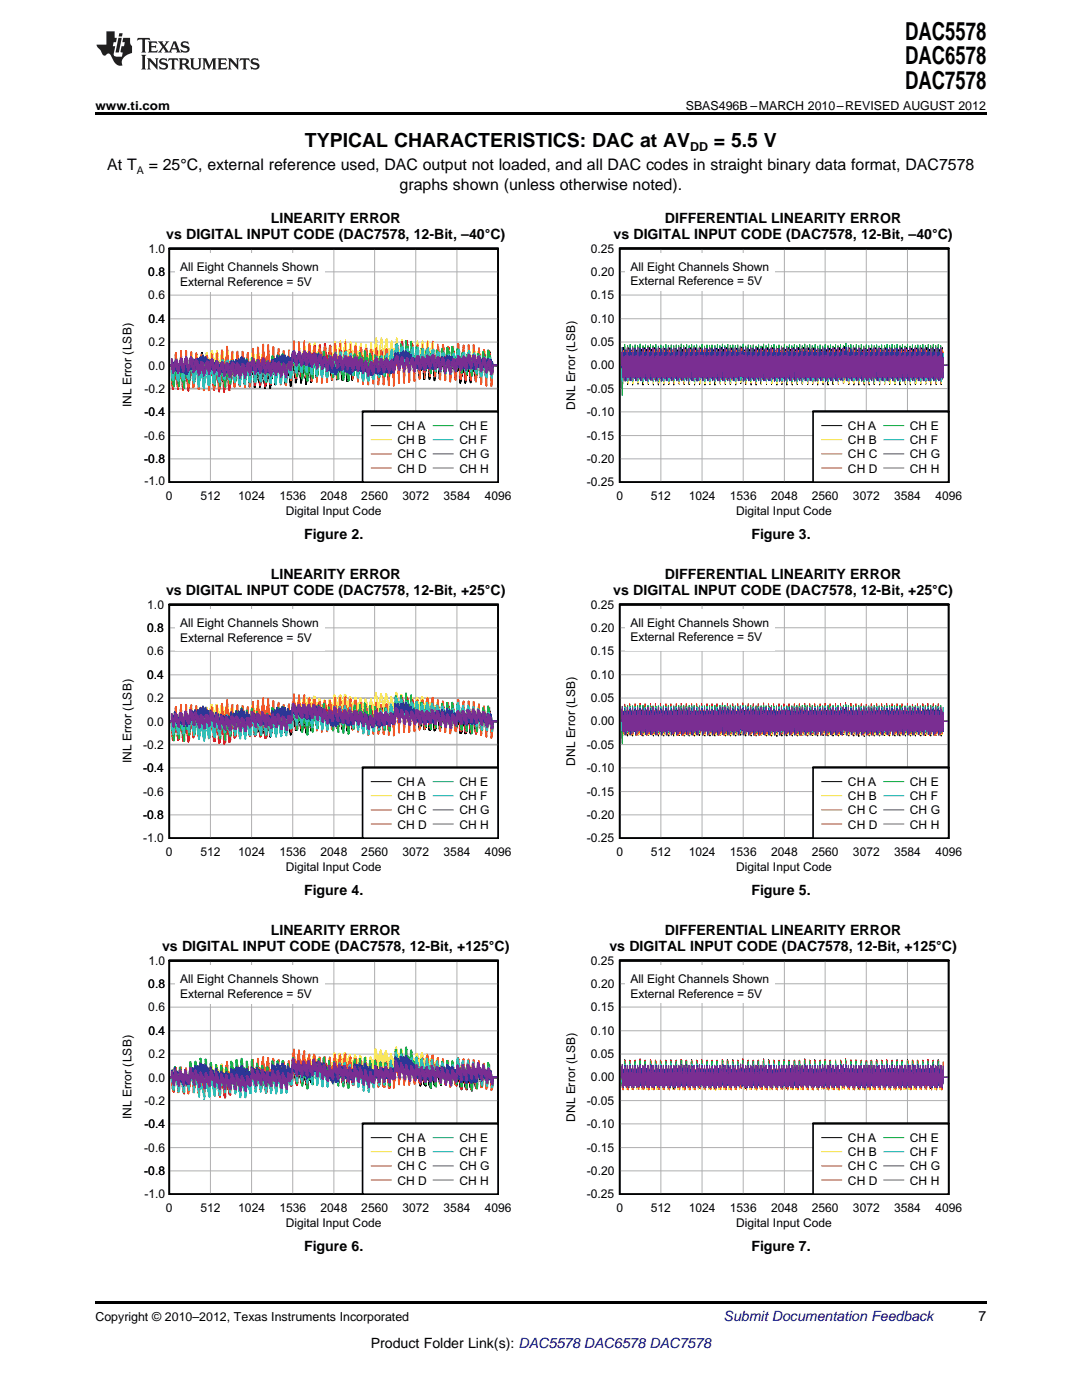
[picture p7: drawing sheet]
<svg xmlns="http://www.w3.org/2000/svg" width="216mm" height="279mm" viewBox="0 0 216 279" stroke-linecap="round" stroke-linejoin="round" font-family="sans-serif">
<defs><g id="words">
<g font-size="4.9">
<text x="180.6" y="7.9">DAC5578</text>
<text x="180.6" y="12.8">DAC6578</text>
<text x="180.6" y="17.8">DAC7578</text>
</g>
<g font-size="3.9">
<text x="60.9" y="29.3">TYPICAL CHARACTERISTICS: DAC at AV</text>
<text x="142.5" y="29.3">= 5.5 V</text>
</g>
<g font-size="3.2">
<text x="21.4" y="34">At T</text>
<text x="29.7" y="34">= 25°C, external reference used, DAC output not loaded, and all DAC codes in straight binary data format, DAC7578</text>
<text x="79.7" y="37.9">graphs shown (unless otherwise noted).</text>
</g>
<g font-size="2.8">
<text x="33.2" y="47.7">vs DIGITAL INPUT CODE (DAC7578, 12-Bit, –40°C)</text>
<text x="54" y="44.6">LINEARITY ERROR</text>
<text x="122.4" y="47.7">vs DIGITAL INPUT CODE (DAC7578, 12-Bit, –40°C)</text>
<text x="132.7" y="44.6">DIFFERENTIAL LINEARITY ERROR</text>
<text x="60.7" y="107.5">Figure 2.</text>
<text x="149.9" y="107.5">Figure 3.</text>
<text x="33.1" y="118.8">vs DIGITAL INPUT CODE (DAC7578, 12-Bit, +25°C)</text>
<text x="54" y="115.6">LINEARITY ERROR</text>
<text x="122.4" y="118.8">vs DIGITAL INPUT CODE (DAC7578, 12-Bit, +25°C)</text>
<text x="132.7" y="115.6">DIFFERENTIAL LINEARITY ERROR</text>
<text x="60.7" y="178.5">Figure 4.</text>
<text x="149.9" y="178.5">Figure 5.</text>
<text x="32.3" y="189.8">vs DIGITAL INPUT CODE (DAC7578, 12-Bit, +125°C)</text>
<text x="54" y="186.7">LINEARITY ERROR</text>
<text x="121.6" y="189.8">vs DIGITAL INPUT CODE (DAC7578, 12-Bit, +125°C)</text>
<text x="132.7" y="186.7">DIFFERENTIAL LINEARITY ERROR</text>
<text x="60.7" y="249.6">Figure 6.</text>
<text x="149.9" y="249.6">Figure 7.</text>
<text x="195.3" y="263.6">7</text>
<text x="74" y="269">Product Folder Link(s): DAC5578 DAC6578 DAC7578</text>
</g>
<text font-size="2.8" fill="#0000c8" x="144.4" y="263.6">Submit Documentation Feedback</text>
<g font-size="2.5">
<text x="19" y="21.9">www.ti.com</text>
<text x="136.8" y="21.9">SBAS496B –MARCH 2010–REVISED AUGUST 2012</text>
<text x="137.7" y="30.1">DD</text>
<text x="19" y="263.6">Copyright © 2010–2012, Texas Instruments Incorporated</text>
</g>
<g font-size="2.4" fill="#010202">
<text x="29.6" y="50.4">1.0</text>
<text x="117.9" y="50.4">0.25</text>
<text x="29.6" y="55.1">0.8</text>
<text x="29.6" y="59.7">0.6</text>
<text x="35.9" y="54.2">All Eight Channels Shown</text>
<text x="35.9" y="57">External Reference = 5V</text>
<text x="117.9" y="59.7">0.15</text>
<text x="117.9" y="55.1">0.20</text>
<text x="125.8" y="54.2">All Eight Channels Shown</text>
<text x="125.8" y="57">External Reference = 5V</text>
<text x="29.6" y="64.5">0.4</text>
<text x="117.9" y="64.4">0.10</text>
<text x="29.6" y="69.1">0.2</text>
<text x="117.9" y="69.1">0.05</text>
<text x="29.6" y="73.7">0.0</text>
<text x="117.9" y="73.7">0.00</text>
<text x="26.2" y="81.2" transform="rotate(-90 26.2 81.2)">INL Error (LSB)</text>
<text x="28.8" y="83">-0.4</text>
<text x="28.8" y="78.4">-0.2</text>
<text x="114.8" y="81.8" transform="rotate(-90 114.8 81.8)">DNL Error (LSB)</text>
<text x="117.1" y="78.4">-0.05</text>
<text x="117.1" y="83">-0.10</text>
<text x="28.8" y="87.8">-0.6</text>
<text x="79.3" y="85.9">CH A</text>
<text x="79.3" y="88.7">CH B</text>
<text x="91.7" y="85.9">CH E</text>
<text x="91.7" y="88.7">CH F</text>
<text x="117.1" y="87.8">-0.15</text>
<text x="169.2" y="85.8">CH A</text>
<text x="169.2" y="88.7">CH B</text>
<text x="181.6" y="85.8">CH E</text>
<text x="181.6" y="88.7">CH F</text>
<text x="28.8" y="92.4">-0.8</text>
<text x="79.3" y="91.5">CH C</text>
<text x="79.3" y="94.3">CH D</text>
<text x="91.7" y="91.5">CH G</text>
<text x="91.7" y="94.3">CH H</text>
<text x="117.1" y="92.4">-0.20</text>
<text x="169.2" y="91.5">CH C</text>
<text x="169.2" y="94.3">CH D</text>
<text x="181.6" y="91.5">CH G</text>
<text x="181.6" y="94.3">CH H</text>
<text x="28.8" y="96.8">-1.0</text>
<text x="33.1" y="99.9">0</text>
<text x="40" y="99.9">512</text>
<text x="47.5" y="99.9">1024</text>
<text x="55.8" y="99.9">1536</text>
<text x="64" y="99.9">2048</text>
<text x="72.1" y="99.9">2560</text>
<text x="80.3" y="99.9">3072</text>
<text x="88.5" y="99.9">3584</text>
<text x="96.7" y="99.9">4096</text>
<text x="117.1" y="97.1">-0.25</text>
<text x="123" y="99.9">0</text>
<text x="129.9" y="99.9">512</text>
<text x="137.4" y="99.9">1024</text>
<text x="145.6" y="99.9">1536</text>
<text x="153.9" y="99.9">2048</text>
<text x="162" y="99.9">2560</text>
<text x="170.2" y="99.9">3072</text>
<text x="178.4" y="99.9">3584</text>
<text x="186.6" y="99.9">4096</text>
<text x="57" y="102.7">Digital Input Code</text>
<text x="146.9" y="102.7">Digital Input Code</text>
<text x="29.4" y="121.5">1.0</text>
<text x="35.9" y="125.2">All Eight Channels Shown</text>
<text x="117.9" y="121.5">0.25</text>
<text x="125.8" y="125.2">All Eight Channels Shown</text>
<text x="29.4" y="130.8">0.6</text>
<text x="29.4" y="126.1">0.8</text>
<text x="35.9" y="128">External Reference = 5V</text>
<text x="117.9" y="130.8">0.15</text>
<text x="117.9" y="126.1">0.20</text>
<text x="125.8" y="128">External Reference = 5V</text>
<text x="29.4" y="135.5">0.4</text>
<text x="117.9" y="135.5">0.10</text>
<text x="29.4" y="140.1">0.2</text>
<text x="117.9" y="140.1">0.05</text>
<text x="28.6" y="149.4">-0.2</text>
<text x="29.4" y="144.8">0.0</text>
<text x="117.1" y="149.4">-0.05</text>
<text x="117.9" y="144.8">0.00</text>
<text x="26.2" y="152.3" transform="rotate(-90 26.2 152.3)">INL Error (LSB)</text>
<text x="28.6" y="154.1">-0.4</text>
<text x="114.8" y="152.8" transform="rotate(-90 114.8 152.8)">DNL Error (LSB)</text>
<text x="117.1" y="154.1">-0.10</text>
<text x="28.6" y="158.8">-0.6</text>
<text x="79.3" y="156.9">CH A</text>
<text x="79.3" y="159.7">CH B</text>
<text x="91.7" y="156.9">CH E</text>
<text x="91.7" y="159.7">CH F</text>
<text x="117.1" y="158.8">-0.15</text>
<text x="169.2" y="156.9">CH A</text>
<text x="169.2" y="159.7">CH B</text>
<text x="181.6" y="156.9">CH E</text>
<text x="181.6" y="159.7">CH F</text>
<text x="28.6" y="163.5">-0.8</text>
<text x="79.3" y="162.5">CH C</text>
<text x="79.3" y="165.4">CH D</text>
<text x="91.7" y="162.5">CH G</text>
<text x="91.7" y="165.4">CH H</text>
<text x="117.1" y="163.5">-0.20</text>
<text x="169.2" y="162.5">CH C</text>
<text x="169.2" y="165.4">CH D</text>
<text x="181.6" y="162.5">CH G</text>
<text x="181.6" y="165.4">CH H</text>
<text x="28.6" y="168.1">-1.0</text>
<text x="33.1" y="170.9">0</text>
<text x="40" y="170.9">512</text>
<text x="47.5" y="170.9">1024</text>
<text x="55.8" y="170.9">1536</text>
<text x="57" y="173.7">Digital Input Code</text>
<text x="64" y="170.9">2048</text>
<text x="72.1" y="170.9">2560</text>
<text x="80.3" y="170.9">3072</text>
<text x="88.5" y="170.9">3584</text>
<text x="96.7" y="170.9">4096</text>
<text x="117.1" y="168.1">-0.25</text>
<text x="123" y="170.9">0</text>
<text x="129.9" y="170.9">512</text>
<text x="137.4" y="170.9">1024</text>
<text x="145.6" y="170.9">1536</text>
<text x="146.9" y="173.7">Digital Input Code</text>
<text x="153.9" y="170.9">2048</text>
<text x="162" y="170.9">2560</text>
<text x="170.2" y="170.9">3072</text>
<text x="178.4" y="170.9">3584</text>
<text x="186.6" y="170.9">4096</text>
<text x="29.6" y="197.2">0.8</text>
<text x="29.6" y="192.5">1.0</text>
<text x="35.9" y="196.3">All Eight Channels Shown</text>
<text x="117.9" y="192.5">0.25</text>
<text x="117.9" y="197.2">0.20</text>
<text x="125.8" y="196.3">All Eight Channels Shown</text>
<text x="29.6" y="201.8">0.6</text>
<text x="35.9" y="199.1">External Reference = 5V</text>
<text x="117.9" y="201.8">0.15</text>
<text x="125.8" y="199.1">External Reference = 5V</text>
<text x="29.6" y="206.6">0.4</text>
<text x="117.9" y="206.5">0.10</text>
<text x="29.6" y="215.8">0.0</text>
<text x="29.6" y="211.2">0.2</text>
<text x="117.9" y="211.2">0.05</text>
<text x="117.9" y="215.8">0.00</text>
<text x="28.8" y="220.5">-0.2</text>
<text x="117.1" y="220.5">-0.05</text>
<text x="26.2" y="223.3" transform="rotate(-90 26.2 223.3)">INL Error (LSB)</text>
<text x="28.8" y="225.1">-0.4</text>
<text x="79.3" y="228">CH A</text>
<text x="91.7" y="228">CH E</text>
<text x="114.8" y="223.9" transform="rotate(-90 114.8 223.9)">DNL Error (LSB)</text>
<text x="117.1" y="225.1">-0.10</text>
<text x="169.2" y="227.9">CH A</text>
<text x="181.6" y="227.9">CH E</text>
<text x="28.8" y="229.9">-0.6</text>
<text x="79.3" y="230.8">CH B</text>
<text x="79.3" y="233.6">CH C</text>
<text x="91.7" y="230.8">CH F</text>
<text x="91.7" y="233.6">CH G</text>
<text x="117.1" y="229.9">-0.15</text>
<text x="169.2" y="230.8">CH B</text>
<text x="169.2" y="233.6">CH C</text>
<text x="181.6" y="230.8">CH F</text>
<text x="181.6" y="233.6">CH G</text>
<text x="28.8" y="234.5">-0.8</text>
<text x="28.8" y="239.2">-1.0</text>
<text x="79.3" y="236.4">CH D</text>
<text x="91.7" y="236.4">CH H</text>
<text x="117.1" y="239.1">-0.25</text>
<text x="117.1" y="234.5">-0.20</text>
<text x="169.2" y="236.4">CH D</text>
<text x="181.6" y="236.4">CH H</text>
<text x="33.1" y="242">0</text>
<text x="40" y="242">512</text>
<text x="47.5" y="242">1024</text>
<text x="55.8" y="242">1536</text>
<text x="57" y="244.8">Digital Input Code</text>
<text x="64" y="242">2048</text>
<text x="72.1" y="242">2560</text>
<text x="80.3" y="242">3072</text>
<text x="88.5" y="242">3584</text>
<text x="96.7" y="242">4096</text>
<text x="123" y="242">0</text>
<text x="129.9" y="242">512</text>
<text x="137.4" y="242">1024</text>
<text x="145.6" y="242">1536</text>
<text x="146.9" y="244.8">Digital Input Code</text>
<text x="153.9" y="242">2048</text>
<text x="162" y="242">2560</text>
<text x="170.2" y="242">3072</text>
<text x="178.4" y="242">3584</text>
<text x="186.6" y="242">4096</text>
</g>
<text font-size="2.1" x="27.3" y="34.6">A</text>
</g></defs>
<path d="M33.8 191.7h65.6v46.6h-65.6zM33.8 191.7h65.6" fill="none" stroke="#010202" stroke-width=".33"/>
<g fill="none" stroke="#aeafb0" stroke-width=".2">
<path d="M33.8 196.4h65.7M42 191.7v46.7M50.2 191.7v46.7M58.4 191.7v46.7M66.6 191.7v46.7M74.8 191.7v46.7M83 191.7v46.7M91.2 191.7v46.7M33.8 219.7h65.7M33.8 210.4h65.7M33.8 205.7h65.7M33.8 201h65.7"/>
<path d="M33.8 233.7h65.7M33.8 229h65.7M33.8 224.3h65.7"/>
</g>
<path d="M33.8 215h65.7" fill="none" stroke="#aeafb0" stroke-width=".35"/>
<g fill="none" stroke="#010202" stroke-width=".35">
<path d="M33.9 215h.4v-.3l.2 1.6M34.5 216.2l.1 .1v-.5l.1 .7M35 213.9l-.1 .3v-1l-.2 3M35 213.8v.1M35 213.9l.1 .5M35.1 214.4l.1-.4v.8l.1 .1 .1-.1M35.3 214.5v.7M35.4 214.6v.8M35.4 214.9v1M35.4 215.8l.1 .4M35.5 216.1l.1 .2v-.5l.1 .4M36 214l-.1 .2v-.8l-.1 3.2-.1-.7"/>
<path d="M36 214.3l.1-.4 .1 .6M36.2 214.2v.3M36.2 214.5l.1 .8M36.3 214.8l.1 1.4 .1-.1M36.5 216l.1 .6 .1-.1M36.7 216.5l.1 .1M36.7 216.2v.3M36.9 214.3l-.1 2.6M36.9 213.9v.4M36.9 214.3l.1 .5M37.1 214.4l-.1 .1M37.1 214.4l.1 .7"/>
<path d="M37.2 214.8l.1-.1v.9M37.3 215.3v.4M37.3 215.9v-.6l.1 .7M37.4 215.9l.1 .1M37.6 216.2l-.1-.3v.4M37.6 216.1v.1M37.7 215.6l-.1 .6M37.8 215.6l-.1 .2M37.8 215.6v.4M38 213.2l-.1-.8-.1 3.2M38 213.1l.1 .2v-.4l.1 .6M38.2 213.4l.1-.3v.8l.1-.1"/>
<path d="M38.3 213.6v.6M38.4 213.6v.8M38.4 214l.1 1M38.5 214.9l.1-.1 .1 .5M38.8 215.3l-.1-.4v.4M39 212.8l-.2 2.9v-.6M39 212.4l.1 .9M39.2 213l-.1-.1v.5M39.2 212.9l.1 .6v-.4M39.3 213.4l.1 .8v-.6M39.4 213.8l.1 .6M39.5 213.9l.1 .9"/>
<path d="M39.6 214.6l.1 .5v-.4M39.7 214.8l.1 .2M40 212l-.2 3.3M40 212.1l.1 .8M40.1 212.6h.1M40.2 212.5v.7M40.2 212.9l.1-.1 .1 1.1M40.4 213.5l.1-.1 .1 1.4M40.6 214.5l.1 .5M40.7 214.7v.4M41.1 213.1l-.1-.8-.2 3v-.5l-.1 .1M41.1 213l.1 .3v-.4l.1 .7"/>
<path d="M41.3 213.3l.1 .8M41.4 213.9l.2 1.4M41.5 214v.8M41.6 215.3l.1-.1v.5l.1-.4 .1 .5M42.1 213.1l-.2 2.9M42.1 212.9l.1 .8M42.2 213.4v.4M42.2 213.4l.1 .4M42.3 214.1v-.4l.2 1.1v-.4M42.5 214.5l.1 .6M42.6 214.7l.1 1.1M42.7 215.5v.6l.1-.4"/>
<path d="M42.8 216l.1 .5M43.1 213.4l-.2 2.8M43.1 213.4v1l.1-.4M43.2 213.9l.1 .7M43.3 214.3l.2 1.2M43.5 215.1l.1-.2v.8M43.6 215.3v1M43.6 216l.1 .4M43.7 216.3l.1 .1M43.8 216v.5M44.2 214.2l-.1 .2v-.9l-.2 3.3v-.7l-.1 .2M44.2 214.4v-.4l.1 .8 .1-.1"/>
<path d="M44.4 214.4l.1 .8M44.5 214.9v.7l.1-.3M44.6 215v1.4l.1-.1M44.7 216.2l.1 .6M44.8 216.7l.1-.4 .1 .6M45.1 214.4l-.1 2.7M45.1 213.9l.1 .9M45.3 214.6l-.1 .3M45.3 214.5l.1 .4M45.4 214.9v.4M45.4 214.9l.1 .9M45.5 215.5l.1 .3"/>
<path d="M45.6 216.2v-.6l.1 1.2v-.4M45.7 216.7l.1 .1M45.8 216.7v.1M45.9 216.3l-.1 .5M45.9 216.3l.1 .2M46 216.5v.3M46.1 213.4l-.1 3.1M46.1 213.5l.1 .9 .1-.4M46.3 213.9v.1M46.3 214l.1 .5M46.4 214.4l.1-.3 .1 .9M46.6 214.6v.7"/>
<path d="M46.6 214.8v-.2v.8M46.6 215.1l.1 .9M46.7 215.8l.1 .4 .1 .1v-.5l.1 .4M47.3 214l-.1 .1v-.8l-.2 3.2v-.6M47.3 214.2l.1-.4 .1 .6M47.5 214v.8M47.5 214.5v.7l.1-.3M47.6 214.5l.1 1.3h.1M47.8 215.7l.1 .4 .1-.4M48 216v.3M48.2 213.6l.1 .5M48.2 213.6l-.2 2.7"/>
<path d="M48.2 213.1v.5M48.3 213.8l.1-.1 .1 .2M48.5 213.9v.5M48.5 213.9v.9M48.5 214.5l.1 .3M48.6 215.1v-.5l.2 1.3M48.8 215.8l.1 .5 .1-.4M49 216v.7M49.3 214.4l-.1-.8-.2 2.8M49.4 214.3v.3l-.1-.2M49.4 214.4l.1 .6v-.3l.1 1M49.6 215.3v.6"/>
<path d="M49.7 215.6l-.1 .2M49.7 215.3v.8M49.7 215.7l.1 .9M49.9 216.3l-.1 .1M49.9 216.3v.3M50 216.4v-.3v.5l-.1-.1M50.3 213.6l-.2 3.1-.1-.5M50.3 213.4v.8l.1-.1M50.4 214.4v-.5l.1 .8M50.5 214.4v.3M50.5 214.7l.2 .8v-.5M50.7 215.2l.1 .6"/>
<path d="M50.8 215.3v1.1l.1-.1M50.9 216.3v.5h.1M51 216.4v.4M51 216.8l.1 .5M51.3 214.5l-.2 2.4M51.3 214.1v.4M51.3 214.5l.1 .4M51.4 214.6v.1M51.4 214.5l.1 .7M51.5 214.8l.1 .9 .1-.4M51.7 215.3v.6M51.7 215.3l.2 1.4"/>
<path d="M52 216.6v.4M52.4 214.9l-.1-.8-.2 3.2v-.6l-.2 .3v-.5M52.4 214.8v.3v-.4l.2 .7M52.6 215.1l.1 .9M52.7 215.7v.6M52.8 215.9l-.1 .2M52.8 215.8v.8M52.8 216.2l.1 1M52.9 217.1v-.1l.1 .6M53.4 214.9l-.2 3-.1-.7-.1 .3M53.4 214.7v.7M53.5 215.3l-.1-.1v.4"/>
<path d="M53.5 215.2l.1 .6M53.6 215.4v.4M53.6 215.8l.2 .7v-.6M53.8 216.1v.5M53.8 216.2l.1 .8v-.3M53.9 216.9h.1M54 216.9v.1M54.1 216.4l-.1 .5M54.1 216.6l.1 .1M54.5 214l.1 .8M54.5 214.2l-.1 .2-.1-.9-.1 3.4M54.6 214.4l.2 1.1"/>
<path d="M54.8 215.1v-.2v.9M54.8 215.4l.1 .9M54.9 216l.1 .5 .1-.4M55.4 214l.1 .3v-.5l.2 .6M55.4 214.2v-.8l-.2 3.4v-.7l-.1 .2M55.7 213.9l.1 .9M55.8 214.4v.6v-.2h.1v1M55.8 214.4v.8M55.9 215.6l.1-.1 .1 .4 .1-.4 .1 .6M56.4 213.3l-.1 2.9M56.4 213l.1 .9M56.6 213.8l-.1 .2"/>
<path d="M56.6 213.7l.1 .4M56.7 214.1v.3M56.7 214.1l.1 1M56.8 214.8l.1 .9M56.8 214.8v.6M56.9 215.3l.1 1M57 216.1l.1 .6 .1-.4M57.2 216.4l.1 .7M57.4 214l-.1 2.8M57.4 214.1l.1 .9 .1-.2M57.6 214.6v.2M57.6 214.8l.1 .5v-.3l.1 1.3"/>
<path d="M57.8 215.8l.1-.1v.6M57.9 215.9l.1 .4M58 216.3v.3M58 216.3l.1-.1v.2M58.2 216v-.2v.6l-.1-.1M58.6 213.4h-.1v-.8l-.3 3.5v-.3M58.6 213.6l.1-.4v.7M58.7 213.6l.1 .8M58.8 214.2v.6l.1-.2M58.9 214.3l.1 1.3 .1-.1M59.1 215.4v.4h.1v-.3l.1 .5M59.2 215.8v.1"/>
<path d="M59.5 212.9l-.2 3.3M59.5 213.4l.2 .1M59.6 213.4v.5M59.7 213.4v.4M59.7 214v-.3l.1 .8M59.8 214.2l.1 .3M59.9 214.8v-.6l.2 1.6 .1 .3v-.4M60.2 215.8l.1 .6M60.7 214l-.1 .3-.1-.9-.2 2.8M60.7 213.9v.1M60.7 214v.6M60.8 214.3l-.1 .2"/>
<path d="M60.8 214.2l.1 .9M60.9 214.8v.6M61 215l-.1 .2M61 214.8v.9M61 215.3l.1 1M61.1 216.1v.4l.1 .1v-.4l.1 .3M61.6 214.4v.1v-.7l-.2 3.2-.1-.7M61.8 214.4v.4l-.1-.6-.1 .5M61.8 214.8l.1 .8 .1-.3M62 214.9l.1 1.1v-.2M62.3 215.3l-.1 .6-.1-.3M62.3 215.5h.1"/>
<path d="M62.6 212.3l-.2 3.5M62.6 212.7v.5M62.6 212.9h.1M62.7 212.8l.1 .2M62.8 213v.4M62.8 213l.1 .9M62.9 213.5l.1 .4M63 214.2v-.7l.1 1.3M63.1 214.6l.2 .4M63.3 214.6v.5M63.3 214.7l.1 .6M63.6 212.7v-.8l-.2 3"/>
<path d="M63.6 212.6l.1 .2v-.5l.1 .6M63.8 212.9l.1-.4 .1 .9M64 212.9v.6M64.1 213.1l-.1 .2M64.1 212.9v.8M64.1 213.3v1M64.1 214.2l.1-.1v.4M64.2 214.4l.1 .2v-.4l.1 .3M64.6 211.9l-.1 3-.1-.6M64.6 211.7l.1 .8M64.7 212.7l.1-.3 .1 .6M64.9 212.7v.3"/>
<path d="M64.9 213l.1 .9v-.5M65 213.6l.1 .6M65.1 213.8l.1 1M65.2 214.7l.1 .6 .1-.1M65.4 215.2l.1 .5M65.4 214.8v.4M65.6 212.6l-.1 2.7M65.6 213l.1 .6M65.7 213.3h.1M65.8 213.2l.1 .7M65.9 213.6l.1 1.2M66 214.4l.1-.1 .1 1.3"/>
<path d="M66.2 215.3l.2 .5M66.4 215.3v.5M66.7 213.6l-.1-.8-.1 3.3v-.7l-.1 .3M66.7 213.5l.1 .2v-.4l.1 .6h.1M67 213.5v.9M67 214v.7M67.1 214.3l-.1 .1M67.1 214.1v.7M67.1 214.4l.1 1M67.2 215.3h.1l.1 .5 .1-.5v.6M67.7 213.2l-.2 2.9M67.7 212.9l.1 .8"/>
<path d="M67.9 213.5l-.1-.1v.5M67.9 213.4l.1 .4M68 213.7v.4M68 214l.1 .8v-.5M68.1 214.5l.1 .6M68.2 214.6l.1 1.1M68.3 215.4l.1 .6v-.4M68.4 215.8l.1 .2M68.5 216v.3M68.7 213.2l-.2 2.8M68.7 213.3l.1 .8 .1-.2M68.9 213.7v.2"/>
<path d="M68.9 213.9v.5M68.9 214l.2 1.2M69.1 214.8l.1-.2v.8M69.2 215.1l.1 .9M69.3 215.8h.1v.5v-.5M69.9 214l-.1 .1v-.7l-.3 3.2v-.7l-.1 .3M69.9 214.3v-.5l.1 .6M70 214.1l.1 .7M70.1 214.6v.6l.1-.3M70.2 214.6l.1 1M70.4 215.3l-.1 .1M70.4 215.3v.2v-.1"/>
<path d="M70.5 215.1l.1 .2M70.5 215.2v-.3l-.1 .6M70.8 212.4l-.2 2.9M70.8 211.9v.5M70.8 212.4l.1 .2M70.9 212.4v.4M70.9 212.4l.1 .3M71 212.7v.3M71 212.7l.1 .8M71.1 213.2l.1 .4M71.2 213.9v-.6l.2 1.3M71.4 214.4l.1 .5v-.4l.1 .3v.4"/>
<path d="M71.9 212.4l-.1 .4v-.9l-.2 2.9M71.9 212.4h.1M71.9 212.4l.1 .5M72 212.9l.1-.4 .1 .9M72.2 213v.6M72.2 213.2l.1-.2v.8M72.3 213.5v.9M72.3 214.2l.1-.1v.4l.1 .1v-.4l.1 .3M72.9 212.4l-.1 .1v-.8l-.2 3.1v-.5M72.9 212.3v.3M72.9 212.4l.1-.1 .1 .6M73.1 212.6l.1 .8"/>
<path d="M73.2 213.2v.7l.1-.3M73.3 213.3v1.4l.1-.1M73.4 214.4l.1 .5M73.5 214.8l.1 .2M73.6 214.6v.4M73.6 215l.1 .3M73.8 212.7l-.1 2.6M73.8 212.2v.5M73.8 212.7l.1 .4M74 212.8l-.1 .1M74 212.7l.1 .3M74.1 213v.4"/>
<path d="M74.1 213l.1 .9M74.2 213.5l.1 .4M74.3 214.1v-.6l.1 .9M74.4 214.4v.4M74.4 214.4l.1 .4M74.5 214.8l.1-.4 .1 .5M75 212.4l-.1 .2-.1-1-.1 3M75 212.3l.1 .7M75.1 212.9l.1-.2v.9M75.2 213.3v.6M75.3 213.5l-.1 .2M75.3 213.4v.8"/>
<path d="M75.3 213.8l.1 1M75.4 214.6l.2 .5M75.7 215l-.1-.2v.4M75.9 212.6l-.2 2.9v-.7M75.9 212.3v.8l.1-.1M76 213.2l.1-.4 .1 .6M76.2 213v.4M76.2 213.4l.1 .8M76.3 213.6l.1 1.3 .1-.1M76.5 214.8l.1 .4M76.7 214.8l-.1 .5v-.2M76.7 215.1v.1"/>
<path d="M76.7 215.2v.3M76.9 212.9l-.2 2.3M76.9 212.4v.5M76.9 212.9l.1 .5M77 213.1l.1-.1 .1 .7M77.2 213.4l.1 1.2M77.3 214l.2 1.4M77.5 215.3l.1 .5 .1-.5M77.7 215.7v-.3v.7M78 213.7l-.1-.8-.2 2.9M78 213.6l.1 .2v-.4l.1 .6v-.1M78.2 213.6v.8l.1 .1 .1-.1"/>
<path d="M78.3 214.1v.7M78.4 214.1v.7M78.4 214.2l.1 .7M78.6 214.5l-.1 .3M78.6 214.4v.3M78.7 214l-.1-.1v.7M78.7 213.8v.2M79 210.6l-.3 3.4M79 210.4l.1 .8M79.1 211v.4M79.1 211l.1 .6M79.2 211.3v.3"/>
<path d="M79.2 211.6l.2 .8v-.5M79.4 212.1l.1 .6M79.5 212.3l.1 1M79.6 213v.5l.1-.4M79.7 213.4l.1 .1M79.8 213.5v.4M80.1 211.4l-.1-.8-.2 2.9M80.1 211.1v.1M80.1 211l.1 .3M80.2 211.3v.4M80.2 211.3l.2 1.1M80.4 211.9l.1-.1v.8"/>
<path d="M80.5 212.3l.1 .9M80.7 213.2v.4M81.1 211.6l-.1-.8-.2 3.1v-.6l-.2 .2v-.5M81.1 211.5v.2v-.3l.1 .6 .1-.1M81.3 211.7l.1 .7M81.4 212.2v.7l.1-.3M81.5 212.3v.8M81.5 212.7l.1 1.1M81.6 213.7v-.1l.1 .6 .1-.3 .1 .5M82.1 211.8l-.2 2.8M82.1 211.5v.9M82.2 212.2l-.1-.1v.3"/>
<path d="M82.2 212.1l.1 .3M82.3 212.4v.4M82.3 212.4l.2 1.2v-.5M82.5 213.4v.5M82.5 213.5l.1 1.1M82.6 214.4l.1 .7 .1-.3M82.8 214.9l.1 .7M83 212.6l-.1 2.7M83 212.7l.1 .9 .1-.2M83.2 213.3l.1 .7M83.3 213.7l.2 1.2M83.5 214.5v-.1v.8"/>
<path d="M83.5 214.9l.1 .9M83.8 215.8v.5M84.2 214.3l-.1 .1v-.9l-.2 3.2v-.8l-.1 .3-.1-.6-.1 .1M84.2 214.4l.1-.4v.8l.1-.1M84.4 214.4l.1 .8M84.5 214.9v.6v-.2M84.5 214.9l.1 1.4 .1-.1M84.7 216l.1 .5M84.8 216.4l.1-.4 .1 .6M85.1 213.9l-.1 2.8M85.1 213.5v.4M85.1 213.9l.1 .5"/>
<path d="M85.2 214.1l.1 .1M85.3 214.1l.1 .3M85.4 214.4v.4M85.4 214.4l.1 .9M85.5 215v.3M85.5 215.7v-.6l.3 1.7 .1-.4M85.9 216.5v.7M86.1 214l-.2 2.9M86.1 214.1l.1 .8 .1-.3M86.3 214.5v.1M86.3 214.6l.1 .6M86.4 215.1v-.3l.1 .8"/>
<path d="M86.5 215.3v.6M86.6 215.4l-.1 .3M86.6 215.3v.7M86.6 215.8l.1 .7M86.7 216.3h.1l.1 .4v-.5v.3M87.3 214.1l-.1 .1v-.8l-.2 3.4-.1-.5M87.4 214.1v.4v-.6l-.1 .5M87.4 214.4l.1 .8 .1-.3M87.6 214.6l.1 1.3 .1-.1M87.8 215.8l.1 .5v-.5M87.9 216.1l.1 .1M88.2 213.3l-.2 3.3"/>
<path d="M88.2 213.7l.1 .5M88.4 213.8l-.1 .1M88.4 213.7v.2M88.4 213.9v.5M88.4 213.9l.1 .9M88.5 214.4l.1 .4M88.6 215v-.6l.2 1.3M88.8 215.4l.1 .5v-.1M88.9 215.4v.5M88.9 215.5l.1 .6M89.3 213.7l-.1-.8-.2 2.9M89.3 213.4v.4v-.2"/>
<path d="M89.3 213.5l.1 .6M89.4 214l.1-.3v.8l.1 .1 .1-.2M89.6 214.2v.6M89.7 214.3v.8M89.7 214.6l.1 1.1M89.8 215.6v-.2v.4l.1 .1v-.4l.1 .3M90.3 213.4l-.2 2.9-.1-.7M90.3 213.1v.9M90.3 214.2l.1-.3 .1 .7M90.5 214.3v.3M90.5 214.6l.2 .9v-.5M90.7 215.2l.1 .6"/>
<path d="M90.8 215.3v1v-.1M90.8 216l.1 .4M90.9 216.3v.1M91 216l-.1 .4M91 216.2l.1 .1M91.3 213.4l-.2 3.2M91.3 213.9v.5M91.3 214.2h.1M91.4 214.1l.1 .7M91.5 214.6l.2 1.2M91.7 215.3l.1 1.5M91.8 216.5l.1 .6 .1-.4"/>
<path d="M92.3 215v-.7l-.2 3.1v-.6l-.1 .2M92.3 214.9l.1 .2v-.4l.1 .6h.1M92.6 214.9l.1 .9M92.7 215.4v.7M92.8 215.6l-.1 .2M92.8 215.5v.8M92.8 215.8v1M92.9 216.7l-.1 .1M92.9 216.6l.1 .6M93.3 214.5l-.1 2.9-.1-.6-.1 .3M93.3 214.2l.1 .8M93.5 214.8h-.1v.4"/>
<path d="M93.5 214.8l.1 .3M93.6 215l.1 1.3v-.6M93.7 215.8l.1 .6M93.8 216l.1 1M93.9 216.8l.1 .5 .1-.4M94.1 217.2l.1 .5M94.5 215l-.1 .3-.1-.9-.1 2.9M94.5 214.9l.1 .3M94.6 215.2v.4M94.6 215.2l.1 1.1M94.7 215.8l.1-.1v.7M94.8 216.1l.1 .7"/>
<path d="M95.1 216.3v.5l-.1-.3-.1 .1M95.4 214.1v-.7l-.2 3.4v-.5l-.1 .3M95.4 214l.1 .3v-.5l.1 .6h.1M95.7 214v.8M95.7 214.5v.6l.1-.3M95.8 214.5l.1 1.3M95.9 215.8l.1-.1 .1 .5M96.1 216.1l.1-.3v.5M96.4 213.7l-.2 2.7M96.4 213.2v.5M96.4 213.7l.1 .2M96.6 213.7l-.1 .3"/>
<path d="M96.6 213.6v.3M96.6 214.2v-.4l.1 .8M96.7 214.3l.1 .3M96.8 214.3v.5M96.8 214.4l.1 .6M96.9 214.6l.1 .9M97 215.3l.1 .5v-.5l.1 .2v.5M97.4 212.8l-.2 2.9M97.4 212.9l.1 .8 .1-.3M97.6 213.4v.7M97.6 214l.1-.3 .1 1.2M97.8 214.5l.1-.1v.8"/>
<path d="M97.9 214.8l.1 1M98 215.6l.1-.1v.5M98.1 215.9v.2v-.4l.1 .3M99.3 215h-1l-.1 1.4v-.6"/>
</g>
<g fill="none" stroke="#f7e726" stroke-width=".35">
<path d="M33.9 215h.4M34.4 214.9l-.1-.1v.3M34.4 214.6v1.1M34.4 215.4l.1 1.3M34.5 216.6l.1 .5M34.7 216.2l-.1 1M34.9 214.3l-.2 2.1M34.9 213.8v.9M34.9 213.9l.2 .5M35.1 214.3v.7M35.1 214.9l.1 .4M35.2 215v.4"/>
<path d="M35.2 215.3l.1 .5M35.3 215.8l.1-.6 .1 1.7M35.4 214.9v.4M35.8 216.3l-.2 1-.1-.5M35.9 214.3l-.1 2.2M35.9 213.9v.7v-.2M35.9 214l.1-.4 .2 1.2 .1-.1v.8M36.2 214.7v.5M36.3 215.3v.1v-.9l.1 1.1M36.4 215.3l.2 1.3M36.6 216.4l.1 .4M36.7 216.6v.4"/>
<path d="M36.9 214l-.2 2.8M36.9 214v.4M37 213.6l-.1 .4M37 213.4v.5M37 213.7l.1 .4M37.1 214l.2 1.1M37.3 214.7v.9v-.8l.1 .1M37.4 214.5v1.1l.3 .9M37.5 215.3v.5M37.7 216.5v.2M37.8 216.2l-.1 .3M37.8 215.4v.9"/>
<path d="M37.9 213.4l-.1 2.2M38.2 213.5l-.2-.6-.1 .9M38.2 213.4v.7M38.2 214l.1 .8M38.3 214.1v.4M38.4 214l-.1 .9M38.4 214.3l.1 .9M38.5 215l.1 .4M38.6 215.3l.1 1.3 .1-1M39 213.9l-.1-.2-.1 2.1M39.1 213.5l-.1-.1v.7M39.1 213.2v.3"/>
<path d="M39.1 213.5l.2 .9v.9M39.3 214.4v.4M39.4 214.7l.1-.3 .2 2M39.4 214.6v.6l-.1-.1M39.7 216.3v.5M39.7 216.5v.4M39.8 215.9l-.1 .8M40 213.9v.5M40.1 213.4l-.3 2.8M40.1 213.6l.1 .4M40.2 213.9l.1 1.1M40.3 214.5l.1 .8 .1-.6"/>
<path d="M40.5 214.4l.1 1.1M40.6 215.2v.6M40.6 215.7l.1 1.2M40.8 216.4l-.1 .4M40.9 216l-.1-.2v.8M41 213.9l-.1 2.2M41.2 213.9l-.1-.6-.1 1M41.2 213.7l.1 1.1M41.3 214.4l.1 .8M41.5 214.1l-.1 .9M41.5 214.4l.1 .8M41.6 214.9l.1 .4"/>
<path d="M41.7 215.3v1M42.1 213.3l-.1-.2-.2 3.2-.1-.1M42.2 212.5l-.1 1M42.2 212.9v.3M42.2 213l.1 1.2 .1-.4M42.4 213.7v.8M42.5 213.9l-.1 .5M42.5 213.9l.1-.3 .1 2M42.7 215.5l.1 .4M42.8 215.7v.4M42.9 215.1l-.1 .7M43.1 213.3l-.2 2"/>
<path d="M43.1 213.1v.3M43.1 212.5v.7M43.1 212.6l.3 1.5M43.4 213.7l.1 .8 .1-.6M43.6 213.5v1.2M43.6 214.4l.1 1.2M43.7 215.5l.1 .5M43.9 215.6l-.1 .3M44.1 213l-.2 2.8M44.1 212.6v.8v-.2M44.1 212.9l.1-.5 .1 .6M44.3 212.9l.1 1.1"/>
<path d="M44.4 213.6l.1 .8M44.5 214.3l.1-.9v1.1M45.1 213.1l-.2 2.9-.3-1.7M45.2 212.6l-.1 .9M45.2 212.9l.1 .4M45.3 213.2l.1 1.2 .1-.4M45.5 213.9v.9l.1-.1M45.6 214.3v-.1v.6M45.6 213.9l.2 1.9M45.8 215.8l.1 .3M46 215.2l-.1 1.1M46.1 213.2l-.1 2.1"/>
<path d="M46.2 212.7l-.1 .7M46.2 212.9l.2 .5M46.4 213.3v.7M46.4 213.9l.1 .5M46.5 214.1v.4M46.5 214.4l.1 .4M46.6 214.4v.5M46.6 214.1l.1 1.1M46.7 214.9l.1 1.4M47 215.8l-.1 1-.1-.7M47.1 213.9l-.1 2M47.2 213.4v.8l-.1-.3"/>
<path d="M47.2 213.7l.1-.4 .2 2M47.5 214.4v.5M47.5 215.3l.1-.9 .1 1.2M47.7 215.3l.2 1.2M47.9 216.4l.1 .4M48 215.9v1.1M48.2 214l-.2 2M48.2 214v.4M48.2 214l.1-.3 .1 .4M48.3 213.5v.4M48.4 214l.1 1.6 .1-.2M48.7 215l-.1-.1v.6"/>
<path d="M48.7 214.7l.1 1.1M48.8 215.5v.5M48.8 215.9l.2 1.2M49 216.3v1M49.2 214.3l-.1 2.2-.1-.1M49.5 214.2l-.1 .1-.1-.6-.1 1M49.5 214.1v.7M49.5 214.8l.1 .7M49.5 214.8v.5M49.7 214.5l-.1 1.1M49.7 214.8l.1 .7M49.8 215.3l.1 .3"/>
<path d="M49.9 215.5v.7M50.1 215.2l-.1 1.2-.1-.4M50.3 213.1l-.1-.2-.1 2.4M50.3 212.6v.8M50.3 212.9l.1-.5 .2 1.2v.8M50.5 213.5v.5M50.7 213.7v.7l-.1-.1M50.7 213.9l.1-.5v1.2M50.8 214.4l.1 1.2M50.9 215.4v.5l.1-.1M51 215.6v.4M51.1 215l-.1 .8"/>
<path d="M51.3 213.1l-.2 2.2M51.4 212.5v.4M51.4 213.1v-.4l-.1 .7M51.4 213l.1-.1 .1 1.2M51.6 213.7l.1 .8v-.7l.1 .1M51.8 213.5l.1 1.1M51.9 214.4v.4M51.9 214.8l.1 1.2M52.1 215.6l-.1 .3M52.2 215.2l-.1-.2v.8M52.3 213l-.1 2.3M52.5 213.1l-.1-.6-.1 .9"/>
<path d="M52.5 213l.1 1.2M52.6 214.1l.1 .3M52.7 214.6l.1-.7 .1 .9M52.8 213.7v.3M52.9 214.7v.5M52.9 215.1v.9l.1-.2 .1 .7 .1-.9M53.4 213.9l-.1-.1-.1 2M53.4 213.5l.3 .9v.9M53.4 213.2v.9M53.6 214.4v.4M53.8 214.6v.6l-.1-.1M53.8 214.7v-.3l.2 1.9"/>
<path d="M54 216.2l.1 .4M54.1 216.3v.5M54.2 215.7l-.1 .7M54.3 213.7v.4M54.4 213.1l-.2 2.7M54.4 213.3l.1 .5M54.5 213.7l.2 1.1M54.7 214.4l.1 .9v-.7M54.8 214.4l.1 1M54.9 215.2v.6M54.9 215.7l.2 1.3M55.2 216.6l-.1 .3"/>
<path d="M55.3 216.2l-.1-.2v.8M55.3 214.1v2.2M55.6 214.2l-.2-.6v.9l-.1-.2M55.6 214.1l.1 1.2M55.7 214.8l.1 .9M55.8 214.8v.8M55.8 215l.1 .8M55.9 215.7l.1 .4M56.4 214.5l-.1-.1-.1 2.9-.1-.5h-.1v-.8M56.5 214.3l-.1-.3v.8M56.5 213.9v.4M56.5 214.3l.1 .2"/>
<path d="M56.6 214.4l.2 1.7v-.2M56.8 215.5l.1-.3 .2 2M56.8 215.4v.6M57.1 217.1l.1 .4M57.3 216.6l-.1 1M57.4 214.8l-.1 2M57.4 214.5v.4M57.5 213.9l-.1 .8M57.5 214l.1 .4h.1v.6M57.7 214.9v.4M57.7 214.9l.1 .9 .1-.9M57.9 214.5v.4"/>
<path d="M57.9 214.9l.1 .4M58 214.9v.4M58 215.3l.1-.1v.6M58.4 211.8l-.2 4-.1-.2M58.5 211.4v.8l-.1-.3M58.5 211.6l.1-.4 .1 1.6M58.7 212.4l.1 .8M58.8 213.1l.1-.9 .1 1.1M59 213l.2 1.3M59.5 211.6l-.3 3v-.5M59.5 211.6v.4M59.6 211.2l-.1 .4"/>
<path d="M59.6 211v.4M59.6 211.4l.1 .2M59.7 211.5v1.2l.1-.4M59.8 212.2v.9l.1-.7h.1M60 212.1l.1 1.1M60.1 212.9l.1 1.1M60.2 213.9v.5M60.3 213.4l-.1 1M60.5 211.4l-.1 2.2-.1-.1M60.6 210.7l-.1 1M60.6 210.9l.1 .4v-.1M60.7 211.1v.8"/>
<path d="M60.7 211.8l.1 .3M60.8 211.8v.5M60.8 212.2l.1 .3M61 211.9l-.1 .7M61 211.7l.1 1.1M61.1 212.5v1.4M61.4 213.4l-.2 1-.1-.7M61.5 211.4l-.1 2.1M61.6 211v.8l-.1-.3M61.6 211.3v-.4l.3 1.1v.9M61.8 211.9v.5M61.9 212.7l.1-.9 .1 1.1"/>
<path d="M62.1 212.6l.1 1.2M62.2 213.6v.4l.1-.1M62.3 213.6v.5M62.6 211l-.3 2.8M62.6 211v.4M62.6 211v-.4l.1 .4h.1l.1 1.1M62.6 210.5v.4M62.9 211.7v.8l.1-.1M63.1 211.9h-.1v.5M63.1 211.6v1.2M63.1 212.5v.5M63.1 212.9l.2 1.2"/>
<path d="M63.4 213.4l-.1 1M63.6 211.5l-.1 2.1-.1-.1M63.8 211.8l-.2-.8v.9M63.8 211.6v.8M63.8 212.4l.1 .3M63.9 212.4l.1 .9M64.1 212.4l-.1 1M64.1 212.7v.9M64.1 213.4l.1 .5M64.2 213.7v.8M64.5 213.9l-.2 1-.1-.5M64.6 212.1l-.1-.2v2.3"/>
<path d="M64.7 211.9l-.1-.3v.8M64.7 211.4v.5M64.7 211.9l.3 .8v.8M64.9 212.6v.5M65 212.9v.5M65 212.9l.1-.3 .2 2M65.3 214.5v.4l.1-.1M65.4 214.6v.4M65.5 213.9l-.1 .9M65.6 212.1l-.1 2.1M65.7 211.3v.4M65.8 211.9l-.1-.4-.1 .8"/>
<path d="M65.8 211.8l.1-.1 .1 1.2M66 212.4v.8l.1-.8M66.1 212.1v1l.3 .8M66.2 212.8v.5M66.4 213.9v.2M66.5 213.6l-.1 .3M66.6 210.7l-.1 3M66.9 210.9l-.2-.7-.1 .9M66.9 210.7l.1 1.2M67 211.4v1M67.1 211.4l-.1 .7M67.1 211.6l.1 .9"/>
<path d="M67.2 212.3l.1 .4M67.3 212.6l.1 1.2M67.7 211l-.1-.1-.1 3-.1-.2M67.8 210.3l-.1 .9M67.8 210.6l.1 .3M67.9 210.8l.1 1.1M68 211.4v.9M68.1 211.6v.6l-.1-.1M68.1 211.7l.1-.4 .2 2M68.4 213.2v.4M68.4 213.3v.5M68.5 212.7l-.1 .7"/>
<path d="M68.7 210.9l-.2 2M68.7 210.7v.3M68.8 210.1l-.1 .7M68.8 210.2l.1 .6v-.1M68.9 210.6l.1 1.2M69 211.4l.1 .8 .1-.7M69.2 211.3l.1 1.1M69.3 212.1l.1 1.8M69.5 213.5l-.1 .4M69.6 213.1l-.1-.2v.8M69.7 211l-.1 2.2M69.8 210.7v.7l-.1-.2"/>
<path d="M69.8 211l.1-.5v.7M69.9 211.1l.1 1.2M70 211.9l.1 .8M70.1 212.6l.1-.9 .1 1.2M70.3 212.6l.1 .4M70.8 211l-.3 3.1-.1-.5v.2v-.9M70.9 210.5l-.1 .9M70.9 210.8v.3M70.9 211l.2 1.5 .1-.1M71.3 211.9l-.1-.1v.6M71.3 211.5l.1 2.1M71.4 213.5l.1 .5"/>
<path d="M71.6 213.1l-.1 1M71.8 211.2v.4M71.8 210.7l-.1 2.7-.1-.1M71.8 210.8l.1 .6 .1-.1M72 211.2v.7M72 211.9l.1 .4M72.1 211.9l.1 .8M72.3 212.2l-.1 .7M72.3 211.9v1.1M72.3 212.8l.1 1.2M72.7 213.6l-.1-.2-.1 1-.1-.5M72.8 211.5l-.1 2.2"/>
<path d="M72.8 211.2v.7v-.2M72.8 211.4l.1-.4 .3 2.3M73.1 212.3v.5M73.2 213.2l.1-.8v1M73.3 213.1l.2 1.3M73.5 214.2l.1 .4M73.8 211.6l-.2 3.2M73.9 211.2l-.1 .7M73.9 211v.4M73.9 211.1l.1 .3M74 211.4l.2 1.3 .1-.2M74.3 211.9v.7"/>
<path d="M74.3 211.6v.9l.2 .6M74.4 212.2v.5M74.7 212.1l-.1 1.3-.1-.4M74.8 209.9l-.1 2.4M74.9 209.4l-.1 .9M74.9 209.5l.2 .5M75.1 209.9v.7M75.1 210.5l.1 .4M75.2 210.6v.4M75.2 211v.4M75.2 211.4l.1-.6 .2 1.9M75.3 210.5v.4"/>
<path d="M75.7 212.1l-.1 1-.1-.6M75.9 210.3l-.1-.1-.1 2.2M75.9 209.8v.7M75.9 210l.1-.4 .2 1.3v-.1v.9M76.2 210.8v.5M76.2 211.5l.1-.8 .1 1.1M76.4 211.5l.2 1.3M76.6 212.7v.4l.1-.1M76.7 212.8v.4M76.7 212.2v.7M76.9 210.2l-.2 2.2M76.9 210.2v.4"/>
<path d="M77 209.9l-.1 .3M77 209.7v.4M77 210l.1 .4M77.1 210.3l.1 1.1M77.2 211l.1 .9v-.7l.1 .2M77.4 211l.1 1.2M77.5 211.9v.5M77.5 212.4l.2 1.4M77.7 213.4v.3M77.7 212.9v.6M77.9 211l-.2 2M78.2 211l-.2-.6-.1 1"/>
<path d="M78.2 210.9v1.1M78.2 211.9l.1 .4M78.4 211.3l-.1 1.1M78.4 211.5l.1 .8M78.5 211.9l.1 .5M78.8 211.8l-.2 1.3v-.9M79 209.7l-.1-.2-.1 2.4M79.1 209l-.1 1M79.1 209.4l.1 .9M79.2 210.2v.6M79.2 210.4l.1 .8M79.4 210.6l.1-.3 .1 1.9 .1 .5"/>
<path d="M79.4 210.5v.6l-.1-.1M79.7 212.4v.5M79.8 211.9l-.1 .7M80 210l-.2 2M80 209.9v.4M80.1 209.5l-.1 .6M80.1 209.7v.4l.1-.1 .1 1.3M80.3 210.9l.1 .8 .1-.6M80.5 210.9l.1 1M80.6 211.7v.5M80.6 212.1l.1 1.3M80.8 213l-.1 .4"/>
<path d="M81 210.5l-.2 2.7M81.2 210.7l-.1-.7-.1 1M81.2 210.6l.1 1.2M81.3 211.4l.1 .9M81.5 211.4l-.1 .8M81.5 211.6l.1 .8M81.6 212.3v.4M81.6 212.6v.8h.1l.1 .5 .1-1M82.1 211h-.1l-.1 1.9M82.1 210.4v.9M82.1 210.7l.1 .3M82.2 210.8l.2 1.6"/>
<path d="M82.5 211.6v.7l-.1-.1M82.5 211.7v-.3l.2 2M82.7 213.4l.1 .4M82.9 212.9l-.1 1M83 211.1l-.1 2M83 211v.3M83.1 210.3l-.1 .7M83.1 210.4l.1 .5 .1-.1M83.3 210.7l.1 1.1M83.4 211.4l.1 .8v-.8M83.5 211.2l.1 1.1M83.6 212l.1 1.3"/>
<path d="M83.7 213.2l.1 .5M83.9 213.3l-.1 .3M84 210.7l-.1 2.7M84.1 210.4v.7l-.1-.2M84.1 210.6l.1-.4 .2 1.7M84.4 211.4l.1 1M84.5 212.3v-.9l.1 1.1M85.1 211l-.2 3-.3-1.7M85.1 211v.4M85.2 210.7l-.1 .3M85.2 210.5v.4M85.2 210.8l.1 .2"/>
<path d="M85.3 211l.2 1.4v-.1M85.6 211.9l-.1-.2v.7M85.6 211.4l.1 1.2M85.7 212.4l.1 1.2M85.8 213.5l.1 .4M85.9 213.1v1M86.1 211.2l-.1 2.2-.1-.1M86.2 210.9l.2 .5M86.2 210.8l-.1 .6M86.4 211.4v.7M86.4 212v.4M86.4 212.2l.1 .7"/>
<path d="M86.6 212.4l-.1 .6M86.6 212.1l.1 1.2M86.7 213l.1 1.3M87 213.7l-.1 1-.1-.5M87.1 211.8l-.1 2.1M87.2 211.4v.8l-.1-.3M87.2 211.7l.1-.4 .1 1.3M87.4 212.7l.1 .8M87.4 212.5v.6M87.5 213.4l.1-.7 .1 1.1M87.7 213.5l.2 1.3M87.9 214.7v.4"/>
<path d="M87.9 214.8v.5M88 214.3l-.1 .7M88.2 212.4l-.2 2M88.2 212.4v.5M88.3 212.1l-.1 .3M88.3 211.9v.5M88.3 212.2l.1 .5M88.4 212.6l.1 1.7 .1-.6 .1 .1M88.7 213.4l.1 1.2M88.8 214.4v.4M88.8 214.8l.1 1.1M89 215.2l-.1 1"/>
<path d="M89.2 213.3l-.2 2.1M89.4 213.3l-.1 .1v-.7l-.1 1M89.4 213.2v.7M89.4 213.9l.1 .3M89.5 214.3l.1 .3M89.5 213.9v.5M89.6 214.7l.1-.7 .1 .9M89.7 213.8v.3M89.8 214.8v.4M89.8 215.1v.8M90.1 215.4l-.2 1-.1-.6M90.3 213.6l-.1-.1-.1 2.2"/>
<path d="M90.3 212.9v1M90.3 213.3l.3 .8v.8M90.5 214v.5M90.6 214.8l.2-.9v.9M90.8 214.5l.1 1.1M90.9 215.4l.1 .4M91 215.3v.5M91.1 214.7l-.1 .8M91.3 212.7l-.2 2.1M91.3 212.1v.8M91.3 211.9v.4M91.3 212l.1 .4"/>
<path d="M91.4 212.4l.1-.1 .1 1.1M91.6 212.9l.1 .9v-.8l.1 .2M91.8 212.8v1.1M91.8 213.7v.5M91.8 214.1l.2 1.3M92.1 215l-.1 .3M92.3 212.5l-.2 2.7M92.5 212.7l-.2-.7v.9M92.5 212.5l.1 1.2M92.6 213.3l.1 .8M92.8 213.2l-.1 .7M92.8 213.4v.9"/>
<path d="M92.8 214.1l.1 .5M92.9 214.4v.9l.1-.1 .1 .6 .1-1.1M93.3 212.9l-.1-.2v2.2M93.4 212.1l-.1 1M93.4 212.4l.1 .2M93.5 212.4l.1 1.1M93.6 213.1l.1 .8M93.7 213.1v.7v-.1M93.7 213.2l.1-.3 .2 2M94 214.8l.1 .5M94.1 215v.4M94.2 214.4l-.1 .8"/>
<path d="M94.3 212.5v.4M94.4 212l-.2 2.7M94.4 212.1l.1 .6M94.5 212.6l.2 1.2M94.7 213.4v.9l.1-.8M94.8 213.3l.1 1.1M94.9 214.1l.2 1.7M95.2 215.3l-.1 .4M95.3 212.8l-.1 2.7M95.3 212.9l.1 .2v-.8l.2 .6M95.6 212.8l.1 1.1M95.7 213.5v.9"/>
<path d="M95.7 214.4l.1-1 .1 1.2M95.9 214.4l.1 .4M96.4 213l-.2 3-.1-.6-.1 .2v-.8M96.5 212.5l-.1 .9M96.5 212.9l.1 .3M96.6 213.1l.1 1.6 .1-.7M96.8 214.2l.1-.4 .1 2 .1 .5M97.2 215.4l-.1 1M97.4 213.4v.5M97.5 212.9l-.3 2.7M97.5 213l.1 .5v-.1M97.6 213.4v.7"/>
<path d="M97.6 214l.1 .4M97.7 214.1l.1 .8 .1-.6M97.9 213.9l.1 1.2M98 214.8l.1 1.3M99.3 215h-1l-.2 1.5v-.6"/>
</g>
<g fill="none" stroke="#ee1e28" stroke-width=".35">
<path d="M33.9 215h.4v.8M34.3 215.7l.1-.4 .1 2M34.5 217.3l.1 .3M34.6 217.5v.1M34.6 217.6l.1 .2M34.8 215.7l-.1 2.2M34.9 214.1v.3M35.1 214.4l-.1 .2v-.3l-.1-.1v1.6h-.1M35.1 214.3l.2 1.2 .1-.5M35.3 215.3v.4M35.4 215.3v1.2M35.4 216.3l.3 1.6"/>
<path d="M35.9 215.9l-.1-.1-.1 2M36 214.7l-.1-.3v1.6M36 214.5l.1 .3M36.1 214.6v.3M36.1 214.8l.2 1.4v-.3M36.3 215.6v.4M36.3 215.8l.2 1.2M36.8 216v2.2l-.2-.6-.1 .1v-.9M37.1 215.3l-.2-.7-.1 1.7M37.1 215.2l.1-.2v.8M37.2 215.6l.1 .9v.2l.1-.7 .1 .9M37.5 216.8v.4"/>
<path d="M37.5 217l.1 .6M37.6 217.5l.1 .2M37.8 217.6l-.1-.1v.3M38 213.9l-.1-.1-.1 4M38 213.8l.2 .6M38.2 214l.1 1.3M38.3 215.3v.2M38.4 214.8l-.1 .6M38.4 215l.4 2.3M38.9 215.2l-.1-.1v2.1M39 213.6l-.1 1.7M39 213.7l.1 .2"/>
<path d="M39.1 213.8l.2 1.7 .1-.2M39.2 213.9v.4M39.4 215.3v-.5l.2 1.3M39.9 214.8l-.1 2.4-.1-.5-.1 .1v-.9M40 213.4l-.1 1.6M40 213.4h.1v.2M40.1 213.5l.1 .4M40.2 213.7v-.2v.7M40.2 214l.2 .8M40.5 214.8l-.1 .2M40.5 214.4l.1 1.4M40.6 215.8l.1 1"/>
<path d="M40.7 216.7l.1 .1M40.9 214.8l-.1 2.2M40.9 214.9h.1M41.1 213.5l-.1 1.5M41.1 213.4l.1 .9M41.2 213.9l.1 .8M41.3 214.5l.1 1.1M41.5 215.3l.2 2.2M41.5 215.1v.4l-.1-.1M41.7 217.4l.1 .1M42 215.8l-.1-.1-.1 2.1v-.4M42.1 214.3l-.1 1.5"/>
<path d="M42.1 214.4l.1 .2M42.2 214.5v.3M42.2 215.1v-.3l.1 .7M42.3 215.4l.1 1.1 .1-.2M42.6 216.2l-.1-.3v.5M42.6 216.1l.1 1.2M42.7 217.2v.7l.1 .4M43 216.5l-.1 2.2-.1-.5M43.1 215.3v-.3l-.1 1.7M43.1 215.2l.1 .5 .1-.2M43.3 215.3v.7M43.3 215.8l.2 1"/>
<path d="M43.6 216.7l-.1 .2M43.6 216.3v1.5M43.6 217.5l.1 .8M43.7 218.2l.1 .3M43.8 218.5v.2M43.8 218.5l.1 .2M44 216.8l-.1 2.1M44.1 216.8h-.1M44.2 215.5l-.1-.2v1.6M44.2 215.4l.1 .4M44.3 215.5l.1 .8M44.4 216l.1 1.1"/>
<path d="M44.6 216.7l.1 1.2M44.6 216.5v.4l-.1-.1M44.7 217.6l.1 1.1M44.8 218.7h.1M45.1 216.8l-.2 2.3v-.4M45.1 215.4v1.6M45.1 215.5l.1 .2M45.2 215.6l.1 .3M45.3 216.1v-.3l.3 1.5v-.6l.1 1.1M45.7 217.6v.6l.3 .2M45.8 218.2v.1M46.2 214.7v-.3l-.2 4.1"/>
<path d="M46.2 214.5l.1 .4 .1-.1M46.4 214.6l.2 1.3M46.6 215.8v.2M46.6 215.3v.5M46.6 215.8l.1 1M46.7 216.5l.1 .8M46.8 217.3l.2 .5M47 215.7v2M47.1 215.7l-.1 .1M47.2 214.2l-.1 1.6M47.2 214.1l.1 .3M47.3 214.3l.1 .2"/>
<path d="M47.4 214.3v.4M47.4 214.4l.1 1.1M47.5 215.5v.3M47.6 215.1v.5l-.1-.1M47.6 215.3h.1l.1 1.2M48.1 215.3l-.1 2.3-.1-.6-.1 .1v-.8M48.3 214.1l-.1-.3-.1 1.7M48.3 214l.1 .4M48.4 214.2l.1-.2v.8M48.5 214.7l.1 .9 .1-.7 .1 1.4M48.8 216.3l.2 .9M49 217.1v.1"/>
<path d="M49 217.2v.1M49.1 215.3l-.1 2.1M49.3 213.9h-.1v1.5l-.1-.1M49.3 213.9l.1 .7 .1-.2M49.5 214.3l.1 1.5M49.6 215.7v.2M49.7 215.3l-.1 .5M49.7 215.4l.2 1.6M49.9 216.9l.1 .2v-.2v.4M50 217v.2M50.2 214.9l-.1-.1-.1 2.3M50.3 213.6l-.1 1.4"/>
<path d="M50.3 213.4l.1 .4M50.4 213.6l.2 1.9 .1-.2M50.4 213.9v.3M50.7 215.4v-.4l.2 1.3M51.4 214.5l-.1-.6-.2 3.6-.2-.6v.1v-.9M51.4 214.4l.1-.2v.7M51.5 214.8l.2 .9M51.7 215.8l.1-.5 .2 2.1M52 217.4v.1M52 217.4l.1 .1M52.4 214.2l-.1-.1-.2 3.7M52.4 214.1l.1 .7"/>
<path d="M52.5 214.4l.1 .7M52.6 214.9l.1 .9 .1-.4M52.7 215.8v.2M52.8 215.6l.2 2.2M53 217.8l.1 .1M53.1 217.8v.4M53.3 216.2l-.1-.1-.1 2M53.4 214.6l-.1 1.7M53.4 214.7l.2 .6 .1 1.1 .1-.2M53.4 214.8h.1M53.5 214.8v.4M53.8 215.8v-.1v.6"/>
<path d="M53.8 215.8l.1 1M53.9 216.5l.1 .7M54 217v.3l.1-.2M54.3 214.8l-.1 2.5-.1-.3M54.4 213.5v-.3l-.1 1.6M54.4 213.4l.1 .5M54.5 213.7l.1-.2v.7M54.6 214l.2 .9M54.8 214.8v.3M54.8 214.5l.1 1.3M54.9 215.8l.2 .8M55.1 216.6v.2"/>
<path d="M55.1 216.6l.1 .1M55.2 216.7v.3M55.3 214.8h.1M55.3 214.8l-.1 1.9M55.6 213.9l-.2-.6-.1 1.6M55.6 213.4l.1 .8M55.7 213.9v.6l.1 .3v-.4M55.8 214.7v.3M55.8 214.5l.3 2.1M56.1 216.5l.1 .1M56.3 214.7l-.1 2.1v-.3M56.4 213.2l-.1 1.6"/>
<path d="M56.4 213.3l.1 .2M56.5 213.4l.1 .4M56.6 213.9v-.3l.1 .8M56.7 214.3l.1 1v-.6l.1 .2M56.9 214.8l.1 1.2M57 215.9v.8l.2 .4M57.2 217v.1M57.2 217.1l.1 .2M57.3 215.3v2.1M57.4 213.9l-.1 1.5M57.4 213.9h.1v.3M57.5 214.1l.1 .5 .1-.2"/>
<path d="M57.7 214.3v1.5l.2-.1v-.4M57.8 215.7v.2M57.9 215.5l.1 .8M58 215.9l.1 .8M58.2 216.3v.4l-.1-.2M58.4 213.9l-.2 2.7M58.6 212.9l-.1-.4-.1 1.6M58.6 212.7l.1 .4M58.7 212.9v.8M58.7 213.5l.1 1.1M58.9 214v.5l-.1-.1M58.9 214.3l.1-.1 .1 1.2"/>
<path d="M59.1 215.2l.1 1.1M59.2 216.3h.1M59.4 214.4l-.2 2.2v-.3M59.6 213.2l-.1-.3-.1 1.6M59.6 213.1l.1 .2M59.7 213.4v-.3v.7M59.7 213.7l.1 .8M59.8 214.4l.1 .2 .1-.6 .2 2M60.2 215.9l.1 .6M60.2 216.3h.1M60.6 213l-.1-.1-.2 3.7M60.6 212.9v.4"/>
<path d="M60.6 213.1l.1 .5v-.2M60.7 213.3l.1 1.2 .1 .2 .1-.1M60.9 214.5v.3M61 214.2v.4M61 214.6l.1 1M61.1 215.3v1M61.1 216.2l.1 .4 .1-.2v.4M61.5 214.8l-.1-.1-.1 2M61.6 213.2l-.1 1.6M61.6 213.1v.3M61.6 213.3l.1 .2M61.7 213.3v.4"/>
<path d="M61.7 213.4l.2 1.4M62 214v.6l-.1-.2M62 214.2l.1-.1v1M62.1 214.8v.7l.1-.1M62.2 215.3v.2l.1-.1M62.3 215.3v.1M62.5 213l-.1 2.5-.1-.1M62.6 211.8v-.4l-.1 1.7M62.6 211.7l.1 .3M62.7 211.9l.1-.2v.7M62.8 212.2l.2 1.1 .1-.7v1.4M63.1 213.9l.1 .9 .2 .2"/>
<path d="M63.5 212.9l-.1 2.3M63.6 211.4v1.7l-.1-.1M63.6 211.4l.2 .5M63.8 211.6l.2 1.3 .1-.5M64 212.8v.3M64.1 212.6l.1 1.8M64.2 214.4l.1 .4 .1-.2v.4M64.7 211.5l-.1-.2-.2 3.5M64.7 211.4l.1 .3M64.8 211.4v.4M64.8 211.6l.2 1.3v-.3M65 212.8v-.5l.2 1.4"/>
<path d="M65.5 213.1v2.1l-.2-.8-.1 .1v-1M65.8 212.4l-.2-.7-.1 1.7M65.8 212.3l.1-.2v.8M65.9 212.7l.1 .9M66.1 213.5l-.1 .3M66.1 213.2l.1 1.3M66.2 214.4l.2 .9M66.4 215.3h.1M66.5 213.4v2.2M66.6 213.4l-.1 .1M66.7 212.1l-.1-.1v1.6M66.7 212l.2 .8"/>
<path d="M66.9 212.5l.1 .7M67 213.1v1.1M67.1 213.7l-.1 .4M67.1 213.9l.2 1.9M67.3 215.7l.1 .3M67.4 215.9l.1 .1M67.6 214.3l-.1-.1v2.1v-.4M67.7 212.7l-.1 1.7M67.7 212.8l.1 .2M67.8 212.9v.1M67.8 213l.1 .2M67.9 213.4v-.3l.1 1.6 .1-.3"/>
<path d="M68.1 214.5v-.4l.2 1.2M68.3 215.2l.1 .8M68.4 215.9v.4M68.6 214.4l-.1 2.1-.1-.3M68.7 212.9l-.1 1.6M68.7 212.9h.1v.3M68.8 213l.1 .5v-.1M68.9 213.2v.7M68.9 213.8l.1 .9 .2-.1M69.1 214.5v.3M69.2 214.3l.1 1.4M69.3 215.4l.1 1.4"/>
<path d="M69.4 216.7l.1 .1M69.5 216.8v.2M69.6 215h.1M69.6 214.9l-.1 1.9M69.9 213.9l-.1-.4-.1 1.6M69.9 213.7v.5M69.9 213.9l.1 .7M70 214.4l.1 1.1M70.2 214.8v.5l-.1-.1M70.2 215l.1-.1v1.1l.1-.3v.9M70.4 216.4l.1 .1M70.7 214.2l-.2 2.4v-.3"/>
<path d="M70.8 212.6l-.1 1.7M70.8 212.7l.1 .3M70.9 212.8v.1M70.9 213.2v-.3l.1 .6M71 213.4l.2 1 .1-.7 .1 1.3M71.4 214.8v.9M71.4 215.6l.1 .3M71.5 215.8v.1M71.5 215.9l.1 .1M71.7 213.9l-.1 2.3M71.8 212.4l-.1 1.7M71.8 212.5v-.1v.3"/>
<path d="M71.8 212.5l.1 .4 .1-.1M72 212.6l.2 1.3M72.3 213.9l-.1 .2M72.3 213.4v.5M72.3 213.9v.9M72.3 214.6l.1 .8M72.4 215.3l.1 .4 .1-.1M72.6 215.6v.3M72.7 213.7l-.1 1.9M72.8 213.8l-.1 .1M72.8 212.4v1.5M72.8 212.3l.1 .3"/>
<path d="M72.9 212.5l.3 1.9M73 212.7v.3M73.3 214l.1 1.3M73.3 213.8v.5l-.1-.2M73.8 214.3l-.2 2.1-.2-1.4M74 213.3l-.2-.4v1.5M74 213.3v.3M74 213.3l.1 .7M74.1 213.9l.2 1v-.5l.1 1.2M74.4 215.5l.1 .6M74.5 216l.1 .3v-.1M74.6 216.3h.1"/>
<path d="M74.9 212.8l-.1-.1-.1 3.7M74.9 212.7v.3M74.9 212.9l.1 .5 .1-.2M75.1 213l.1 1.5 .1-.4M75.2 214.4v.3M75.3 214.3l.1 1.2M75.4 215.2l.1 .9M75.5 216l.1 .3h.1v.4M75.8 214.5l-.1-.1v2.1M75.9 213.2l-.1 1.4M75.9 213l.1 .3M76 213.2l.2 1.7 .1-.3"/>
<path d="M76.1 213.3v.3M76.3 214.3v.5M76.3 214.5l.1-.1 .1 1.3M76.5 215.4l.1 .9M77.1 213.9v-.4l-.2-.2-.2 3.6-.1-.6M77.1 213.7l.1-.2v.8M77.2 214.1v.9l.1-.1M77.3 215.1l.1-.6 .3 2.3M77.7 216.8v.1M77.8 215l-.1 2.2M78 213.6l-.1-.1v1.7l-.1-.1M78 213.5l.2 .6"/>
<path d="M78.2 213.8v.6M78.2 214.3l.1 .8M78.3 215v.3M78.3 215.2l.1-.7 .2 1.2M78.6 215.3v.3M78.7 215.2l-.1 .3M79 211l-.3 4.3M79 211.1l.1 .2M79.1 211.2l.2 1.7 .1-.3M79.1 211.4v.3M79.4 212.8v-.5l.2 1.2M79.6 213.3v.9"/>
<path d="M79.9 212.3l-.1 2.3-.2-.6M80 210.8l-.1 1.6M80 210.9l.1-.1v.2M80.1 211v.4M80.1 211.1l.1-.1v.7M80.2 211.4l.2 1M80.5 212.2l-.1 .3M80.5 211.9l.1 1.3M80.6 213.1l.1 .8M80.7 213.9v.1M80.7 213.9h.1M80.9 211.9l-.1 2.3"/>
<path d="M80.9 212h.1M81.1 210.5l-.1 1.6M81.1 210.5l.1 .6M81.2 210.8l.1 .7M81.3 211.4l.1 1M81.5 212l.2 2.2M81.5 211.9v.4l-.1-.1M81.7 214.1l.1 .1M82 212.3l-.2 2.2v-.4M82.1 211l-.1 1.5M82.1 211v.2M82.1 211.1l.1 .3"/>
<path d="M82.2 211.7v-.3l.1 .7M82.3 212l.1 1 .1-.2M82.5 212.9v-.4l.1 1.5M82.6 213.9v.8l.2 .5M82.8 215.1l.1 .3M83 213.5l-.1 2.1M83.1 212.4l-.1-.2v1.6M83.1 212.4l.1 .5 .1-.2M83.3 213.1l.2 .9M83.3 212.5v.8M83.5 213.9v.3M83.5 213.6l.1 1.5"/>
<path d="M83.6 214.8l.2 1.2M83.8 215.9l.1 .1M83.9 216v.3M84 214.2l-.1 1.8M84 214.2v.1M84.2 212.9l-.1-.2-.1 1.7M84.2 212.9l.1 .3M84.3 212.9l.1 .8M84.4 213.4l.1 1.1M84.5 213.9v.5v-.1M84.5 214.1l.1-.1 .1 1.2M84.7 214.9v.9"/>
<path d="M84.7 215.8l.1-.1v.3M84.8 215.9l.1 .1M85 214l-.1 2.3v-.4M85.3 213l-.2-.5-.1 1.7M85.3 213.2v-.3l.2 1.5 .1-.5 .2 2M85.8 215.8l.1 .4M85.9 216.1v.3M86 214.4l-.1 2.1M86.2 213.2v-.3l-.1 1.6-.1-.1M86.2 213l.1 .5 .1-.1M86.4 213.2l.1 1.4M86.5 214.5v.3"/>
<path d="M86.6 214.5l-.1 .2M86.6 214.1v.4M86.6 214.5l.1 .8M86.7 215.1l.1 .8M86.8 215.8l.1 .2M86.9 215.9v.1M86.9 216v-.1v.3M87 213.9l-.1 2.1M87.1 213.9h-.1M87.2 212.4l-.1 1.6M87.2 212.3l.1 .3M87.3 212.4l.1 .4"/>
<path d="M87.4 212.5v.4M87.4 212.7l.1 1.4M87.6 213.6l.2 1.2M87.6 213.4v.5l-.1-.1M87.8 214.5v.9l.1-.1v.4v-.1M88.1 213.7l-.1 2.2-.1-.4M88.4 212.8l-.2-.6-.1 1.7M88.4 212.6v-.2v.7M88.4 213l.1 .9M88.5 213.8l.1 .1 .1-.5 .1 1.4M88.8 214.7l.2 1.1M89.3 212.4l-.1-.1-.2 3.6"/>
<path d="M89.3 212.3v.6l.1-.1M89.4 212.7l.2 1.4M89.6 214v.3M89.7 213.7l-.1 .5M89.7 213.9l.1 1.9M89.8 215.7l.1 .4 .1-.2v.4M90.2 214.3l-.1-.1-.1 2M90.3 212.9l.2 .8 .1 1.1 .1-.2M90.3 212.8l-.1 1.6M90.4 213.2v.3M90.7 214.8v-.5l.1 1.3M90.8 215.3l.1 .9"/>
<path d="M91.2 214.4l-.1 2.3-.2-.6M91.4 213.7l-.1-.8-.1 1.6M91.4 213.5l.1-.1v.7M91.5 213.9l.2 1M91.7 215.1l.1-.6v1.5M91.8 215.9l.2 1.1M92 216.9l.1 .1M92.1 217v.3M92.2 215.2l-.1 1.8M92.3 213.8v1.5h-.1M92.3 213.7l.2 .7M92.5 213.9l.1 .8"/>
<path d="M92.6 214.5l.1 1M92.8 214.8l-.1 .5M92.8 215l.1 1.9M92.9 216.8l.1 .4M93 217.1l.1 .1M93.1 217v.4M93.2 215.3v-.1l-.1 2.1M93.3 213.7l-.1 1.6M93.3 213.8l.1 .1M93.4 213.9l.1 .3M93.5 214.4v-.4l.2 1.6v-.3M93.8 215.2l-.1-.3v.5"/>
<path d="M93.8 215.1l.1 1.2M93.9 216.1l.1 .9M94.2 215.4v2.2l-.1-.3h-.1v-.4M94.3 214l-.1 1.6M94.3 214.1l.1-.1v.4M94.4 214.2l.1 .5M94.5 214.5l.1-.1v.7M94.6 214.9l.1 .9M94.8 215.3l-.1 .7M94.8 215.7l.1 .9M94.9 216.3l.1 .9 .1-.1M95.2 217.1l-.1-.1v.2"/>
<path d="M95.2 214.9v2.4M95.3 214.9l-.1 .1M95.6 213.9l-.2-.5-.1 1.6M95.6 213.5l.1 .7M95.7 214v1M95.8 214.4v.4h-.1M95.8 214.6l.1-.1 .2 2.1M96.1 216.5l.1 .1M96.3 214.7l-.1 2.2v-.4M96.4 213.2l-.1 1.6M96.4 213.3l.1 .2M96.5 213.4v.1"/>
<path d="M96.5 213.5l.1 .2M96.6 213.9v-.4v.8M96.6 214.2l.2 1v-.7l.1 .3M96.9 214.7l.1 1.1M97 215.7l.1 .8M97.1 216.4v.4M97.1 216.7v.1M97.1 216.8l.1 .1M97.3 214.8l-.1 2.2M97.5 213.6v-.3l-.2 1.6M97.5 213.4l.1 .5v-.1M97.6 213.6l.2 1.4"/>
<path d="M97.9 214.9l-.1 .3M97.9 214.6l.1 1.4M98 215.8l.1 1.1 .1-.1M98.2 216.8v.4M99.3 215h-1l-.1 1.8"/>
</g>
<g fill="none" stroke="#f15627" stroke-width=".35">
<path d="M33.9 215h.4l.1-.4v1.1M34.4 215.3l.1 2.2M34.6 216.9l-.1 .9M34.8 215.3v1.4l-.2 .3M35.2 215l-.1-1.9-.3 2.4M35.2 214.9v.5l.1-.1M35.4 215.3l-.1-.1v.4M35.4 215.1l.1 2.9M35.8 216.8l-.2 .3-.1 .7M35.9 215.2l-.1 1.7M35.9 214.1v-.1v1.3M35.9 214v.1"/>
<path d="M36.1 213.4l-.2 .7M36.1 213l.1 2.2M36.2 214.8l.1 .8v-.2M36.3 215v.4M36.3 215.4l.1 .6M36.9 214l-.3 3.9-.2-2.3M37 214l-.1-.1v.2M37 214v.2M37 214l.1-.8 .2 2.2M37.3 215.2v.6M37.3 215.6v.4v-.3M37.3 215.7l.1-.3 .1 1"/>
<path d="M37.5 216l.1 2.2M37.8 215.2v1.5l-.2 1.1M37.9 214.1h.1M37.9 214l-.1 1.3M38 214v.1M38.2 213.3l-.2 .8M38.2 213.1l.1 1.9M38.3 214.9v.6v-.1M38.4 215.4l-.1-.1v.4M38.4 215.2l.1 1M38.5 216l.1 2 .1-.9 .1-.3M38.9 215.2l-.1 1.7"/>
<path d="M39.1 214.1h-.2v1.2M39.1 213.9v.3M39.2 213.8l-.1 .2M39.2 213.2l.1 2.1M39.3 215v.8l.1-.5 .1 .4v.6l.1-.4 .1 2.3 .2-2.6M40 214.4l-.1 1.4M40.1 214.4l-.1 .1M40.1 214.6l.1-1.1 .1 2.2M40.3 215.4v.5M40.3 215.8h.2M40.4 215.8v.4M40.5 215.7l.1 1"/>
<path d="M40.6 216.3l.1 2.4M40.8 217.6v.1M41 214.8l-.1 2.9h-.2v.6M41 214.9h.1M41.1 214.8v.1M41.2 214.1l-.1 .8M41.2 213.9l.2 2.4 .1-.2M41.4 216.2v.3M41.5 215.9l.1 .9M42 215.6l-.1 1.7-.2 .4v1l-.1-1.9M42.1 214.4l-.1 1.4M42.1 214.4h.1"/>
<path d="M42.2 213.4v.7l-.1 .3M42.2 213.7l.1 1.8 .1-.3 .2 1.2 .1-.4v2.1M42.8 217.3l-.1 1M43 215.4l-.2 2M43.1 214.3l-.1 1.3M43.1 214.2v.2M43.1 214.2l.2-.9 .1 2M43.4 215v.6M43.5 215.3v.5M43.6 215.4l-.2 .1M43.6 215.3v.6M43.6 215.8l.1 2.4"/>
<path d="M44.1 213.9l-.1 3.2h-.2l-.1 .9M44.3 212.9l-.2 1.1M44.3 212.8l.1 1.9M44.4 214.6l.1 .2M44.6 214.5l-.1 .5M44.6 214.4v.9M44.6 214.8l.1 2.3 .3-1.4M45.1 212.8l-.1 3M45.3 211.9v.7l-.1 .3h-.1M45.3 212.3l.2 2.1M45.6 214.2v.4l-.1-.2M45.6 214.3v-.2l.2 2.7"/>
<path d="M46.1 214.3v1.5l-.1 .2-.1-.1-.1 1.2M46.1 213.2v1.2M46.2 213.2v.2M46.3 213.1l-.2 .2M46.3 213.2l.1-.9 .1 2M46.5 214.2v.6l.1-.1M46.6 214.6v.4M46.6 214.7v.1M46.6 214.5l.1 .7M46.7 215.1l.1 2.3M47 216.3l-.1 .2-.1 .8M47.2 213.6l-.1-.1-.1 2.9"/>
<path d="M47.2 213.4v.2M47.4 212.9l-.2 .7M47.4 212.5l.1 2.2M47.5 214.6v.3l.1-.2M47.5 214.8v.3M47.6 214.6l.1 1M47.7 215.2l.2 2.3v-.9l.1 .1v-.3M48.3 213.7l-.1-.1-.2 2.9M48.3 213.8l.1-1 .1 2.5M48.6 215.1v.4l-.1-.3M48.6 215.2l.1-.2 .1 1M48.8 215.6l.1 2.3"/>
<path d="M49.1 215.1v1.4l-.2 .8M49.3 214l-.1-.1-.1 1.4M49.3 213.9v.1M49.3 214l.2-1.1v1.9M49.5 214.8v.5h.1M49.7 214.9l-.1 .6M49.7 215.2l.1 .6M49.8 215.6l.1 1.8M50.2 214l-.1 1.8-.2 1.4M50.4 211.9v.9l-.1-.1-.1 .2v1.3M50.4 211.5l.1 2.1M50.5 213.3l.1 .6 .1-.5 .1 .3v.7"/>
<path d="M51.4 212.3a2.37 2.37 0 0 0-.2 1.9l-.1 1-.1 .2-.1-.1v1l-.1-2.4M51.4 212.4v-1.1l.2 2.1M51.6 213.1v.5M51.6 213.5h.1M51.7 213.4v.4M51.7 213.4l.1-.2 .1 1M51.9 213.8v2.2M52.2 213.1v1.7h-.1l-.1 .1-.1 .7M52.4 212l-.1-.1-.1 1.4M52.4 211.9v.1M52.5 211.1l-.1 .9M52.5 211l.1 2.3 .1-.1"/>
<path d="M52.8 213.2l-.1-.2v.5M52.8 212.9l.1 1M52.9 213.9v1.9l.1-.9 .2-.2M53.3 213l-.1 1.8M53.4 212h-.1v1.2M53.5 211.8l-.1 .3M53.5 211.1l.1 2.3M53.6 213.1l.1 .8 .1-.5v1l.1-.5 .1 2.1M54.3 213.3l-.3 2.9M54.3 212.1v1.3M54.3 212.2l.1-.1v.2M54.4 212.2l.1-.9 .2 2.2"/>
<path d="M54.7 213.2v.6M54.7 213.7h.1M54.8 213.6v.4M54.8 213.7v.1M54.8 213.5l.1 .8M54.9 214.1l.1 2.3M55.4 212.6l-.1-.1v2.9h-.2l-.1 .7M55.4 212.4v.2M55.6 211.5l.2 2.4v-.3M55.6 211.7l-.2 .9M55.8 213.8v.2M55.8 213.5l.1 1.1"/>
<path d="M55.9 214.5l.1 2.1 .1-.8 .2-.2M56.4 212.8v.1M56.5 212.7v.2h-.2v2.8M56.6 211.9l-.1 .9M56.6 212.2l.2 2.1M56.8 214.2v.2v-.5l.1 .9 .1-.3 .1 2M57.3 215.6l-.2 1.2M57.3 213.9v1.8M57.4 212.8l-.1 1.3M57.5 212.7l-.1 .2M57.5 212.7v.2M57.5 212.7l.2-.9v1.8"/>
<path d="M57.7 213.5v.6M57.8 213.9v.4M57.9 213.6l-.2 .4M57.9 213.8l.1 .2M58 213.8l.1 1.9M58.5 210.4v.1M58.7 209.8l-.1 .7-.2-.1-.1 3.2-.2 1.8M58.7 209.5v2.2M58.7 211.6l.1 .3 .1-.2M58.8 211.9v.2M58.9 211.6l.1 1M59 212.2l.2 2.3v-.9"/>
<path d="M59.3 213.4l-.1 .3M59.6 210.6l-.1-.1-.2 2.9M59.7 209.6l-.1 1.1M59.7 210l.1 2M59.9 211.8v.5l-.1-.4M59.9 211.9l.1-.2 .1 1M60.1 212.3l.1 2.1M60.4 211.8v1.5l-.2 .2v1.1M60.6 210.7l.1-.9 .1 1.9M60.6 210.6l-.2 1.3M60.8 211.6v.6l.1-.1M61 212.1l-.1-.2v.5"/>
<path d="M61 211.9l.1 .7M61.1 212.5v2.4M61.4 213.9l-.2 .2-.1 .7M61.5 212.4l-.1 1.6M61.6 211.3l-.1 1.2M61.7 210.7l-.1 .7v-.2M61.7 210.5l.1 2.1M61.8 212.4l.1 .7M62 212.8l-.1 .1M62 212.6l.1 1M62.6 211.5l.1-1 .2 2.2M62.6 211.4l-.4 4-.1-2.2"/>
<path d="M62.9 212.4v.5M63 212.8v.4l-.1-.3M63 212.9l.1-.2v1M63.1 213.4l.1 2.3M63.5 213.1v1.4l-.1 .3-.1-.1-.1 .6M63.6 211.9l-.1 1.4M63.6 212h.1M63.8 211.2l-.2 .9v-.2M63.8 211l.1 2M63.9 212.9v.6l.1-.1M64.1 213.5l-.1-.2v.4M64.1 213.2v.3"/>
<path d="M64.1 213.5v.7M64.1 214l.1 2M64.5 213.1v1.7h-.1l-.2 1M64.6 211.9l-.1 1.4M64.6 211.9v.1M64.8 211.3l-.1 .7-.1-.1M64.8 211l.1 2.1M64.9 212.9l.1 .7v-.6l.1 .4v.6l.1-.4 .1 2.3 .2-2.7M65.7 212l-.1-.1-.1 1.4M65.7 212.1l.1-1.1 .2 2.2M66 212.9v.5M66 213.3h.1"/>
<path d="M66 213.2v.4M66.1 213l.1 .9M66.2 213.5l.1 2.2M66.7 211.5l-.1-.1-.1 3-.1 .1-.1 .8M66.7 211.4v.1M66.9 210.7l-.2 .8M66.9 210.5l.1 2.2M67 212.6v.3M67.1 212.9l-.1-.2v.4M67.1 212.6l.1 1M67.2 213.5l.1 2.1 .1-.9 .1-.3M67.6 212.8l-.1 1.7"/>
<path d="M67.7 211.6l-.1 1.3M67.7 211.6v.1M67.9 210.6l-.1 1.1-.1-.1M67.9 211l.1 1.7M68 212.4v.7l.1-.5 .1 .3v.6l.1-.4 .1 2.1M68.6 212.5l-.2 2.9M68.7 211.4l-.1 1.3M68.7 211.4l.2-.1v-.9l.1 2.1M68.8 211.4h.1M69 212.2v.6M69 212.6h.2M69.1 212.5v.4"/>
<path d="M69.2 212.4l.1 .8M69.3 213.1l.1 2.4M69.8 211.9h-.1l-.1 2.7-.2-.1v.7M69.9 211.2v.8l-.1-.1M69.9 211l.2 2.5M70.1 213.4v.4M70.2 213.3l.1 1M70.2 213.4l-.1 .2M70.3 214.2l.1 1.9 .2-1.3M70.8 212l-.2 2.9M70.9 212v.2l-.1-.1M70.9 211.3v.8"/>
<path d="M70.9 211.6l.1 1.8 .1-.3 .1 .8v-.4M71.2 213.6l.1-.2 .1 2.8M71.6 215.3l-.2 .5v.6M71.6 215.3h.1M71.7 213.7l-.1 1.6M71.8 212.5l-.1 1.4M71.8 212.5v.1M71.8 212.5v.2M71.9 212.4l-.1 .1M71.9 212.5l.1-.9 .1 2.4 .1-.1M72.2 213.9v.4M72.3 213.9l-.1 .1"/>
<path d="M72.3 213.8v.7M72.3 214.4l.1 2.4M72.5 215.9l-.1 .8M72.6 215.8l-.1 .2M72.6 215.8h.1M72.8 213.1v1.3l-.1-.2v1.7l-.1-.1M73 212.4l-.1 .8-.1-.2M73 212.2l.1 2.2M73.1 214.3l.1 .3 .1-.2M73.2 214.5v.3M73.3 214.3v1M73.3 214.9l.2 2.4v-.9l.2-.2"/>
<path d="M73.9 213.4h-.1l-.1 2.9M74 212.4l-.1 1.1M74 212.8l.2 2M74.3 214.6v.4l-.1-.2M74.3 214.7v-.3l.1 .9M74.4 214.8l.1 1.5M74.8 213.6v1.6l-.2 .4-.1 1.4M74.9 212.4l-.1 1.4M75 212.4l-.1 .1M75 212.5l.1-.8 .1 2.5v-.1M75.3 214.2l-.1-.2v.4M75.3 213.9l.2 3"/>
<path d="M75.8 214.3l-.1 1.6v-.1l-.2 1M75.9 213.1l-.1 1.3M76.1 212.4l-.1 .8-.1-.2M76.1 212.1l.1 2.1M76.2 213.9v.7l.1-.2M76.3 214.4l.1 .7M76.3 214.1v.3M76.4 214.7l.2 2.2v-.9l.1 .1v-.3M77 212.9l-.2 .7-.1 2.2M77 213l.1-1 .1 2.2M77.2 214.4h.1M77.2 213.9v.5"/>
<path d="M77.3 214.2v.4M77.3 214.3l.1-.2 .1 1.1M77.5 214.8l.1 2.3M77.7 216.1l-.1 .7M77.7 216v.1M77.8 214.4l-.1 1.7M78 213.4h-.1l-.1 1.2M78.2 212.7l-.2 .8v-.1M78.2 212.5v2.5l.1-.1M78.4 214.9l.1 .5M78.4 214.7l-.1 .6M78.9 213.5l-.3 3.6-.1-1.8"/>
<path d="M79.1 212.4h-.2v1.3M79.1 212.3v.2M79.1 212.1v.3M79.1 211.4l.1 2.3M79.2 213.4l.1 .7 .1-.5 .1 .3v.7l.1-.4v2.1M79.9 213.5l-.3 2.9M80 212.4l-.1 1.3M80.1 212.4v-1l.2 2.1M80.1 212.4h-.1M80.3 213.7h.1M80.3 213.3v.5M80.4 213.6v.4"/>
<path d="M80.5 213.7l-.1 .1M80.5 213.4l.1 .8M80.6 214.1v2.4M80.8 215.4l-.2 .7M80.8 215.3v.1M81 212.6l-.1 2.9-.1-.1M81 212.7h.1M81.1 212.6v.1M81.2 211.8l-.1 .9M81.2 211.6l.1 2.2M81.3 213.7l.1 .3M81.4 213.9v.3"/>
<path d="M81.5 213.8l-.1 .1M81.5 213.6l.1 1M81.6 214.5v2l.1-1M81.9 215.3l-.2 .3M82.1 212.4l-.2 2.9M82.1 212.4h.1M82.2 211.4v.6l-.1 .4M82.2 211.7l.1 1.8 .1-.3v.7l.1-.5v1l.1-.4 .1 2.1M83 213.6l-.3 2.7M83 212.4v1.3M83.1 212.3l-.1 .1M83.1 212.4l.2-1.2 .1 2"/>
<path d="M83.4 213.4h.1M83.4 212.9v.5M83.5 213.1v.5M83.5 213.2v.1M83.5 213l.1 .8M83.6 213.7l.1 2.3M84.1 212.1v.2M84.3 211.4l-.1 .9-.2-.1v2.8h-.2l-.1 .8M84.3 211.2l.1 2.1M84.4 213.2l.1 .3v-.2M84.5 213.4v.3M84.5 213.1l.1 1"/>
<path d="M84.6 213.7l.1 2.1 .3-1.3M85.3 210.6v.8l-.1 .3-.1-.1-.1 .8v2.2M85.3 211l.2 2M85.5 212.8v.4v-.3M85.5 212.9l.1-.2 .1 1M85.7 213.3l.1 2M85.9 214.6l-.1 .9M85.9 214.4v.3M85.9 214.4h.1M86 212.7l-.1 1.7M86.1 211.5l-.1 1.4M86.2 211.5l-.1 .1"/>
<path d="M86.2 211.5v.1M86.2 211.5l.2-.9v1.9M86.4 212.4v.5h.1M86.6 212.9l-.1-.1v.4M86.6 212.6l.1 .8M86.7 213.3l.1 2.4M87 214.6l-.1 .2-.1 .7M87.2 211.9h-.1l-.1 2.8M87.4 211.4l-.1 .6-.1-.1M87.4 211.1v2.3M87.4 213l.1 .9M87.6 213.4l.1 1"/>
<path d="M87.6 213.4l-.1 .3M88.3 212.4l-.1-.1-.3 4-.2-2.3M88.3 212.4l.1-1 .1 2.4M88.6 213.5v.4l-.1-.2M88.6 213.6l.1-.2 .1 1M88.8 214.1l.1 2.3M89.1 213.7v1.5l-.1 .2-.1-.1v.7M89.2 212.7h.1M89.2 212.6l-.1 1.3M89.3 212.6v.2l.1-1.1 .1 2M89.5 213.6v.6l.1-.1M89.7 214.2l-.1-.2v.4"/>
<path d="M89.7 213.9l.1 1M89.8 214.8v2.1M90.1 215.8l-.2 .2-.1 .8M90.2 214.3l-.1 1.6M90.4 212.4l-.1 .7v-.1l-.1 .2v1.2M90.4 212l.1 2.1M90.5 213.8l.1 .7 .1-.6 .1 .4M90.8 214.2v.6M91.2 213.3l-.3 3.2-.1-2.1M91.6 213.2l-.2-2.1-.2 2.3M91.6 213.4l.2-.3v1.1M91.6 212.9v.5"/>
<path d="M91.7 213.3v.4M91.8 213.8l.1 2.3M92.1 215v.1M92.2 213.4v1.7h-.2l-.1 .7M92.3 212.3l-.1 1.3M92.3 212.4h.1M92.3 212.3v.1M92.5 211.4l-.2 1M92.5 211.4l.2 2.3M92.8 213.4v1M92.8 213.7l-.1-.2v.4M92.8 214.3l.1 2 .1-1"/>
<path d="M93.2 213.4v1.8l-.1-.1-.1 .3M93.3 212.3v.1M93.5 211.4l-.1 1h-.2v1.2M93.5 211.7l.1 1.8M93.6 213.3l.1 .7v-.5l.1 .4v.6l.1-.4 .1 2.1M94.2 213.5l-.2 2.9M94.3 212.4l-.1 1.3M94.3 212.5l.1-.1v.1M94.5 212.4h-.1M94.5 212.4v-.9l.2 2.3M94.7 213.9h.1M94.7 213.4v.6"/>
<path d="M94.7 213.9v.3M94.8 213.9l-.1 .1M94.8 213.7l.1 .7M94.9 214.3l.1 2.3M95.4 212.7l-.1 1.2-.1-.1v1.7h-.1l-.1 .7M95.6 211.9l-.2 .9v-.2M95.6 211.8l.1 2.2M95.7 213.9v.4l.1-.2M95.7 214.2v.3M95.8 214l.1 1M95.9 214.9l.1 2.1 .2-1.1M96.2 215.9v.1"/>
<path d="M96.4 213.3h.1M96.4 213.2l-.2 2.8M96.5 213.1v.3M96.6 212.3l-.1 .9M96.6 212.6l.1 2.1M96.7 214.6l.1 .3v-.5l.1 1 .1-.4 .1 2.1M97.3 214.6v1.5l-.1 .2h-.1v1M97.4 213.5l-.1 1.3M97.5 213.4l-.1 .2M97.5 213.4v.2M97.6 213.4h-.1M97.6 213.4v-.9l.1 1.9"/>
<path d="M97.7 214.4v.5M97.8 214.7v.4M97.9 214.8h-.2M97.9 214.6l.1 .7M98 215.2l.1 2.4M98.2 216.5l-.1 .9M98.2 216.4v.1M99.3 215h-1l-.1 1.5"/>
</g>
<g fill="none" stroke="#1ab04b" stroke-width=".35">
<path d="M33.9 215h.4v.5l.1-.1M34.4 215.3v.3M34.4 215.5v.1M34.4 215.3l.2 1.9M34.6 217.1l.1-.2v.6M34.9 213.5v-.6l-.2 4.3M34.9 213.4l.3 1.9v-.3M35.3 214.8l-.1 .4M35.4 215v-.4l-.1 .5M35.4 214.8v.4M35.4 214.9l.1 .8M35.5 215.6l.2 1.3"/>
<path d="M35.9 213.1l-.2 4.2v-.5M35.9 213v.6M35.9 213.4l.3 1.9M36.2 215.3v.4M36.2 215.3h.1M36.3 215.3v.3M36.3 215.1v.4l.1-.2M36.4 215.3l.2 1M36.6 216.2l.2 1.5M36.7 217.3v.2M36.9 213.5l-.1 4.4M36.9 213.8l.1 .2"/>
<path d="M37 213.9l.1 1.2M37.1 215l.1 .8 .1-.4M37.3 215v.4M37.4 214.9v.4M37.5 214.8v.4h-.2v.4M37.5 215l.3 1.4M37.8 216.2v.5M38 212.4v-.5l-.2 4.4M38 212.2l.2 1.3M38.2 213.4l.1 .8v-.4M38.3 213.5v.5M38.3 213.8l.1-.4v.4"/>
<path d="M38.4 213.5l.1 .4M38.5 213.6l.3 2.2M39 211.9l-.2 4.4v-.6M39 211.9v.5l.1-.2M39.1 212.1l.2 1.7M39.3 213.4h.1M39.3 213.6v.4M39.3 213.4v.5M39.4 213.2v.4M39.4 213.4l.1 .1M39.5 213.3l.1 .3M39.6 213.4l.1 .7"/>
<path d="M39.7 214v1.1M39.7 215.1v.2M39.7 215.1l.1 .3M40.2 213l-.2-1.7-.2 4.4M40.2 212.9v.9l.1-.4M40.4 213.2l-.1 .4v-.2M40.5 213.4l-.1-.3v.4M40.5 213.2l.1 .4v-.3M40.6 213.5l.2 1.8M41.1 211.9l-.1-.5-.2 4.3v-.5M41.1 211.8l.1 1.4M41.2 213.1l.1 .7"/>
<path d="M41.4 213.5l-.1 .5M41.5 213.6l.1 .4M41.5 213.4v.5l-.1-.3M41.6 213.7l.2 2.1M42.2 212.5l-.1 .1v-.5l-.2 4.2-.1-.5M42.2 212.4l.1 2.2M42.4 214.1v.4M42.5 214.2l-.2 .1M42.5 214v.4M42.5 214.3l.1 .1M42.6 214.2l.1 .3M42.7 214.3l.1 2.1"/>
<path d="M42.8 216.3l.1 .3M43.1 213v-.5l-.2 4.3M43.1 212.9l.2 2 .1-.3M43.5 214.4l-.1 .4v-.3M43.6 214.5l-.1-.3v.4M43.6 214.6v-.2v.2M43.6 214.8v-.3l.2 2.2 .1-.1M43.9 216.5v.6M44.1 212.9v-.1l-.2 4.2M44.1 212.8v.5M44.1 213.2l.1-.1 .1 1.4M44.3 214.4l.1 .7"/>
<path d="M44.5 214.8l.1 .2M44.5 214.8l-.1 .5M44.6 214.7v.4v-.3M44.6 214.8l.3 2.2M45.1 213.4l-.1 4.1-.1-.6M45.1 213.1v.5l.1-.1M45.2 213.4l.2 1.7M45.4 215.1v.3M45.5 215l-.1 .1M45.6 214.7v.4M45.6 214.8h-.1v.5M45.6 214.7v.3"/>
<path d="M45.6 214.9h.1M45.7 214.6v.3M45.7 214.9l.2 1.4M45.9 216.3l.1-.2v.5M46.2 212.4l-.1-.5-.1 4.4M46.2 212.2l.3 1.9v-.4M46.6 213.6v-.2l.1 .2M46.6 213.5v-.3l-.1 .7M46.7 213.4v.4M46.7 213.5l.3 2M47.2 211.6l-.2 4.3v-.6M47.2 211.5v.5"/>
<path d="M47.2 211.9h.1l.2 1.7M47.6 213.2l-.1 .7M47.7 213.4l-.1 .1M48.2 211.6l-.2 4.1-.3-2.4M48.2 211.3v.3M48.2 211.6l.1 .3M48.3 211.6l.1 1.4M48.4 212.9l.1 .9M48.5 213.4h.1M48.6 213.4l-.1-.1v.3M48.6 213.1v.4M48.7 213.4h-.1"/>
<path d="M48.7 213.3l.3 2.7M48.8 213.4v.3M49.3 212.4l-.1-.5-.2 3.9M49.3 212.3l.2 2.2v-.3M49.5 214.4h.1M49.6 214.1v.3M49.7 214.4v-.4l-.1 .4M49.8 214l-.1 .1M49.8 214v.4M49.8 214l.1 .7M49.9 214.6l.1 1.2M50.3 211.6l-.3 4.4v-.5"/>
<path d="M50.3 211.5v.6M50.3 212l.1-.1 .1 2M50.5 213.9h.2M50.5 213.9v.3M50.6 213.8v.3M50.7 213.7v.3M50.7 213.9l.1 .2M50.8 213.9v.4M50.8 214.2l.1-.3 .1 2.3M51 216l.1 .3M51.3 212.6l-.2 4M51.3 212.4v.2"/>
<path d="M51.3 212.6l.1 .3M51.4 212.7v1.4M51.4 213.9l.1 .9 .1-.3M51.7 214.3l-.1 .4v-.3M51.7 214.2v.4M51.8 214.4l-.1 .1M51.8 214.4l.1 .3M51.9 214.7l.1 1.9 .1-.1M51.9 214.4v.3M52.1 216.4v.6M52.4 213.2l-.1-.5-.2 4.2M52.4 213l.1 1.4"/>
<path d="M52.5 214.3l.1 .6M52.6 214.8v.3M52.7 214.6l-.1 .4M52.7 214.8l.1-.4v.4M52.8 214.7l.1-.1v.4M52.9 214.8l.2 2M53.4 213l-.2 4.3-.1-.6M53.4 212.9v.5M53.4 213.3l.2 1.7M53.7 214.9l-.1 .4M53.7 214.8v.4M53.7 214.8h.1"/>
<path d="M53.8 214.6v.4M53.8 214.6v.3v-.1M53.9 214.8l.3 1.4M53.9 214.5l-.1 .3M54.1 215.9v.3M54.4 212.3l-.1-.5-.1 4.6M54.4 212.2l.1 1.2M54.5 213.4l.1 .8 .1-.3M54.8 213.6l-.1 .4v-.2M54.8 213.8v-.4v.5M54.8 213.9v-.3l.1 .3M54.9 213.7v.3"/>
<path d="M54.9 213.9l.2 1.9h.1M55.4 211.9l-.2 4.3v-.6M55.4 211.8v.5M55.4 212l.2 1.3M55.6 213.2l.1 .6M55.8 213.1l-.1 .8M55.8 213.3l.1 .4M55.9 213.4l.3 2M56.5 212.1l-.1 .1v-.5l-.1 4.2-.1-.6M56.5 212l.2 2.3M56.7 213.9h.1M56.8 213.9v-.1v.4"/>
<path d="M56.8 213.7v.4M56.8 213.9l.1 .2M56.9 213.9l.1 .4M57 213.9l.2 2.3 .1-.2M57.3 216v.6M57.5 212.9l-.1-.5-.1 3.6M57.5 212.9l.2 2.1v-.4M57.8 214.5l-.1 .3M58 214.5l-.1-.2-.1 .5M58 214.6v-.4l.1 .6M58.1 214.6l.1 1M58.2 215.3v.5"/>
<path d="M58.5 211.7l-.1-.5-.2 4.5M58.5 211.6l.1-.1 .1 2.1M58.8 213.4l-.1 .5M58.8 213.4l.1 .3M58.9 213.3v.4M59 213.5l-.1 .2M59 213.4l.2 2.3M59.5 212.2l-.2 4-.1-.6M59.5 211.9v.3M59.5 212.2l.1 .2M59.6 212.3l.1 2.1M59.8 214l-.1 .1"/>
<path d="M59.9 214l-.1-.1v.4M59.9 213.8v.4M60 214l-.1 .1M60 213.9l.1 .5M60.1 214l.2 2.7M60.6 213v-.6l-.3 4.1M60.6 212.9l.2 2.1v-.3M60.9 214.5l-.1 .4M60.9 214.8l.1-.4v.4M61 214.6l.1 .2M61.1 214.9v-.2l.2 2.1M61.6 213l-.3 4.3v-.6"/>
<path d="M61.6 212.9v.5M61.6 213.4v-.1l.2 1.9M61.9 215.1l-.1 .3M61.9 214.9v.4M62 214.8v.4l-.1-.2M62.1 214.8l-.1 .3M62.1 214.7v.3M62.1 214.9v-.3l.1 .7M62.2 215.2l.1 .9M62.3 216.2v-.3l.1 .3M62.6 211.8l-.2 4.6M62.6 212v.4"/>
<path d="M62.6 212.1l.1 1.4M62.7 213.4l.1 .9 .1-.4M63 213.9l-.1-.1v.4M63 213.6v.4M63.1 213.7v.2M63.1 213.7v.3v-.1h-.1M63.1 213.9l.2 1.6M63.3 215.4l.1-.1v.5M63.6 211.8v-.5l-.2 4.3M63.6 211.5l.2 1.4M63.8 212.8l.1 .8v-.4M64 212.9l-.1 .5"/>
<path d="M64 213.2l.1-.4v.4M64.1 212.9v.4M64.1 212.9l.1 .9M64.2 213.7l.2 1.3M64.7 211.4l-.1 .1v-.5l-.1 4.3-.1-.5M64.7 211.4l.2 1.9M65 213v.4M65 213.1l-.1 .1v.3M65 212.9v.5M65 213.2l.1 .2M65.1 213.1l.1 .4M65.2 213.3l.1 .9"/>
<path d="M65.3 214.1l.1 1.4M65.4 215.3l.1 .4M65.6 211.8l-.1 4.1M65.6 212l.1 .3M65.7 212.1l.1 1.4M65.8 213.4l.1 1 .1-.4M66 213.9v.3v-.3M66 214.1v-.4l.3 .6 .1 1.6 .1-.1M66.1 213.8v.3M66.2 213.9v.3M66.5 215.7v.6M66.7 212.4l-.1-.5-.1 4.3"/>
<path d="M66.7 212.3l.2 1.4M66.9 213.6l.1 .8M67 214.1v.4M67 214.4l.1-.5v.5M67.1 214.1l.1 .3M67.2 214.2l.3 2.1M67.7 212.4l-.2 4.3v-.6M67.7 212.4v.5l.1-.1M67.8 212.7l.2 2.1M68 214.5h.1M68 214.4v.4M68.1 214.4h-.1"/>
<path d="M68.1 214.2v.4M68.1 214.4l.1 .2M68.2 214.4l.1 .3M68.3 214.4l.1 2M68.4 216.3l.1 .3M68.8 213l-.1-.6-.2 4.4M68.8 212.9l.1 2.1 .1-.3M69.1 214.4l-.1 .4v-.2M69.2 214.7l-.1-.3v.4M69.2 214.8v-.3l.1 .3M69.3 214.6v.2M69.3 214.7l.2 2.1"/>
<path d="M69.5 216.6v.6M69.8 213.1l.1 1.3M69.8 212.9l-.3 4.2M69.8 212.8v.5M69.9 214.3l.1 .6M70.2 214.3l-.2 .8M70.3 214.5l.1-.3 .1 1.6M70.3 214.4l-.1 .2M70.8 211.7l-.2 4.3-.1-.4M70.8 211.4v.5l.1-.1M70.9 211.7l.1 2.1M71 213.4h.1"/>
<path d="M71.2 213.1v.4M71.3 213.2l.1 .3M71.3 213.3h-.2v.3M71.4 213.3l.1 2M71.5 215.3l.1-.2v.6M71.8 211.8v-.5l-.2 4.1M71.8 211.6l.3 2v-.4M72.3 213.1l-.1-.3-.1 .6M72.3 213.2v-.3v.3M72.3 213v.3M72.3 213.1l.1 .8M72.4 213.8l.2 1.3"/>
<path d="M72.6 214.9v.6M72.8 211.3v-.1l-.2 4.2M72.8 211.2v.5M72.8 211.6l.1-.1 .2 1.9M73.2 213.2l-.1 .5M73.2 213.3l.1 .2M73.3 213.1v.4M73.8 212l-.1 3.9-.4-2.6v.2M73.8 211.8v.2M73.8 212l.1 .3M73.9 212.2l.2 2.3M74.1 214.2h.1"/>
<path d="M74.3 214.2l-.1-.1v.3M74.3 214v.4M74.3 214.2v.1M74.4 214.3l.2 1.6M74.4 214v.4l-.1-.1M74.6 215.8l.1-.1v.5M74.9 212.3l-.1-.5-.1 4.1M74.9 212.2l.3 2.1v-.4M75.2 213.7v.4M75.2 214l.1-.4v.4M75.3 213.8l.1-.1v.4M75.4 213.9l.1 .8"/>
<path d="M75.5 214.6l.2 1.3M75.9 212.1l-.2 4.2v-.5M75.9 212v.6M75.9 212.4h.1l.2 1.9M76.2 214.2v.3M76.2 214.1h.1M76.2 214v.4M76.3 213.9l.1 .5 .1-.3 .2 1.8M76.7 215.9v.2M76.7 215.9v.4M76.9 212.1l-.2 4.4M76.9 212.4l.1 .2"/>
<path d="M77 212.4l.1 1.5M77.1 213.8l.1 .8v-.3M77.3 214.1l-.1 .3v-.2M77.3 213.9v.5M77.4 214.1l-.1 .2M77.4 214v.4M77.5 214.2v.2l-.1-.1M77.5 214.4l.2 1.9M77.7 216.1v.6M78 212.7v-.5l-.3 4.2M78 212.5l.2 1.3M78.2 213.7v.6l.1-.4"/>
<path d="M78.2 214.1v.4M78.4 213.7l-.1 .4M78.5 213.7l.1-.5 .1 1.2M78.5 213.4l-.1 .5M79 209.6l-.3 4.8v-.4M79 209.5v.5h.1M79.1 209.9l.1 1.8M79.3 211.6l-.1 .4M79.3 211.4v.5M79.3 211.5l.2 .2M79.4 211.3v.4M79.5 211.4l.1 .4"/>
<path d="M79.6 211.5l.1 1.9M79.7 213.4v.1M79.7 213.4l.1 .3M80.1 211l-.1-1.5-.2 4.4M80.1 211l.1 .7 .1-.3M80.3 211.3v.2M80.4 211.1l-.1 .3M80.5 211.2l-.1-.3v.4M80.6 211.2l-.1-.2v.3M80.6 211.3l.1 1.8 .1-.1M80.6 211v.4M80.8 212.9v.5"/>
<path d="M81.1 209.6v-.6l-.3 4.4M81.1 209.4l.1 1.4M81.2 210.7l.1 .7M81.4 211l-.1 .5M81.5 210.9v.4l-.1-.2M81.5 211.1l.1-.1v.4M81.6 211.2l.2 2.1M82.1 210v.1v-.5l-.2 4.2-.1-.6M82.1 210l.2 2.3M82.4 211.8v.3M82.5 211.9h-.2M82.5 211.7v.4"/>
<path d="M82.5 211.9v.3M82.5 211.9l.1 .5M82.6 212.2l.3 2.9M83.1 211.5l-.1-.5-.1 3.6M83.1 211.4l.2 2.2 .1-.3M83.5 213.1l-.1 .3v-.2M83.5 213.3v-.4v.5M83.5 213.4v-.3l.1 .3M83.6 213.2v.3M83.6 213.3l.1 .8M83.7 214l.1 1.4 .1-.1M84.1 211.9l.3 1.9"/>
<path d="M84.1 212l-.1-.5-.1 4.3v-.6M84.5 213.4l-.1 .5M84.5 213.5v.2M85.1 212.5l-.1 3.9-.3-2.7-.1 .2-.1-.6M85.1 212.2v.3M85.1 212.5l.1 .3M85.2 212.6l.2 2.2M85.4 214.4h.1M85.5 214.4v-.1v.4M85.5 214.2v.4M85.6 214.4l.1 .4M85.6 214.4l-.1 .1"/>
<path d="M85.7 214.5l.2 2.6M86.2 213.4l-.1-.5-.2 4M86.2 213.2l.2 2v-.4M86.5 214.6l-.1 .4M86.6 214.8v-.4l-.1 .4M86.6 214.5l.1 .3M86.7 214.6l.2 1.8M86.7 214.5v.3M87.2 212.4l-.3 4.4v-.5M87.2 212.3v.5M87.2 212.6l.1-.1 .1 1.8M87.5 214.2l-.1-.1v.4"/>
<path d="M87.6 213.8l-.1 .6M87.7 213.9l-.1 .2M87.7 213.9v.4M87.7 214.2l.1-.3 .1 .9M87.9 214.7v1.1M87.9 215.8v.2M87.9 215.8l.1 .4M88.2 211.9l-.2 4.5M88.2 212.2l.1 .2M88.3 212.3l.1 1.2M88.4 213.4v.9M88.5 213.9h-.1"/>
<path d="M88.6 213.7l-.1-.1v.5M88.6 213.4v.5M88.7 213.7l-.1 .1M88.7 213.6v.3M88.8 213.7v.2l-.1-.1M88.8 213.9l.1 1.9M88.9 215.7l.1-.2v.6M89.3 212.2v-.5l-.3 4.2M89.3 212l.2 2.1v-.4M89.6 213.5l-.1 .4M89.6 213.8l.1-.4v.4M89.7 213.5l.1-.1v.5"/>
<path d="M89.8 213.5l.2 2.2M90.3 212.2v.1v-.5l-.3 4.2v-.6M90.3 212.1l.2 2M90.6 214l.2 .2M90.6 214.1l-.1-.1v.4M90.6 213.9v.5M90.7 213.9v.4M90.8 213.9l.2 1.8M91 215.7v.2M91 215.7l.1 .3M91.3 211.9l-.2 4.4M91.3 212.1v.3"/>
<path d="M91.3 212.2l.1 1.4M91.4 213.5l.1 .9 .1-.3v.3M91.7 213.9l-.1 .4M91.7 213.9v.4M91.8 214.1l-.1 .1M91.8 214v.4M91.8 214.2v.2M91.8 214.4l.2 2 .1-.1M92.1 216.3v.5M92.3 213v-.5l-.2 4.3M92.3 212.8l.2 1.3M92.5 214l.1 .6"/>
<path d="M92.7 214.3l-.1 .5M92.7 214.5l.1-.4v.4M92.8 214.3v.4M92.8 214.4l.3 2.2M93.3 212.9l-.1 4.2-.1-.6M93.3 212.9l.3 2.1M93.6 215v.4M93.6 215l.1 .1M93.7 215l.1 .2M93.7 214.9v.4M93.7 214.8v.4M93.8 214.9v.4h.1"/>
<path d="M93.9 215l.2 2.2M94.1 217l.1 .3M94.4 213.8l-.1-.6-.1 4.3M94.4 213.6l.1 1.3M94.5 214.8l.1 .9 .1-.4M94.7 215.2v.3v-.2M94.8 215.3l-.1-.3v.4M94.9 215.3l-.1-.3v.3M94.9 215v.3M94.9 215.1l.3 1.7M95.2 216.7v.5M95.4 212.7l-.2 4.4"/>
<path d="M95.4 212.6v.5M95.4 212.9l.2 1.3M95.6 214l.1 .7M95.7 214.2v.6M95.7 214.3l.1 .1M95.8 214v.4M95.8 214.4l.1-.2v.3M95.9 214.3l.3 2M96.4 212.7l-.2 4.1v-.6M96.4 212.4v.5l.1-.1M96.5 212.7l.1 2M96.7 214.3l-.1 .1"/>
<path d="M96.8 214.2l-.1-.1v.4M96.8 213.9v.5M96.8 214.1l.1 .2M96.9 214l.1 .4M97 214.1l.2 2.3M97.5 212.6l-.1-.5-.2 4.2M97.5 212.5l.2 2.1v-.3M97.8 214.1l-.1 .3M97.9 214.3l-.1-.4v.5M97.9 214.4v-.3l.1 .3M98 214.2v.3M98 214.3l.1 .8"/>
<path d="M98.1 215l.1 1.4M99.3 215h-1l-.1 1.8v-.6"/>
</g>
<g fill="none" stroke="#30beb9" stroke-width=".35">
<path d="M33.9 215h.4l.1 .8M34.4 215.8v.1M34.4 215.8l.2 1.5M34.7 216.9l-.1 .5M34.8 215.4l-.1 1.6M34.9 213.8l-.1 1.7M34.9 213.9l.2 1.8 .2-.4 .1 1M35.2 215.1v.4M35.4 216.3h.1M35.4 216.4v-.1l.1 .6M35.5 216.8l.1 1M35.9 215.8l-.1 1.6-.1-.1v.5h-.1"/>
<path d="M35.9 214.4v1.5M35.9 214.5l.1-.4 .1 1.3M36.1 215.3l.1 .3M36.3 215.3v.3l-.1-.3v.5M36.3 215.5v.9l.1-.1M36.4 216.3v.2M36.4 216.3l.1 .1M36.5 216.3v.5M36.5 216.7l.1 .3M36.6 216.8l.1 1 .1-.5M36.9 214.4l-.1 3M37 214.1l-.1 .4"/>
<path d="M37 214.3l.1 1M37.1 215.1l.1 .4M37.2 215.3v.6M37.3 215.3v.5l-.1-.2M37.3 215.4l.1 1M37.4 216.3l.1 .1M37.5 216.2v.2M37.5 216.4l.1 .2M37.6 216.5l.1 1 .1-.3M41.4 216.8l.2 .9M41.6 217.5v.3M41.6 217.6l.1-.2v1.4l.1-.1"/>
<path d="M41.9 218.2l-.1 .6M42 216.5l-.1 1.7M42.1 215l-.1 1.6M42.2 214.9l-.1 .2M42.2 214.8l.1 1.7M42.4 216.3v-.4l-.1 .4M42.4 216.2l.2 .9M42.6 217l.2 1.5M42.9 218.1l-.1 .6M43 216.7l-.1 1.5M43.1 215.2l-.1 1.6M43.1 214.9v.4"/>
<path d="M43.1 215.1l.2 1.6M43.4 216.2l.2 1M43.4 216.1v.4l-.1-.2M43.6 217.3v-.2l.1 .7M43.7 217.6l.1 1 .1-.6M44.1 214.9l-.2 3.3M44.1 215.1l.1-.5 .1 1M44.3 215.5l.1 .7v-.7M44.5 215.7l-.1 .1M44.5 215.5v.2M44.5 215.7l.1 .8M44.7 216.5l-.1-.1v.2"/>
<path d="M44.7 216.4l.1 1.6 .1-.1M45 217.4l-.1 .6M45.1 216l-.1 1.6M45.1 214.6v1.5M45.2 214.5l-.1 .2M45.2 214.4l.2 1.9M45.5 215.8l.4 2.1M45.5 216v-.3l-.1 .4M46.1 215.8l-.2 2.2M46.1 214.4v1.4M46.2 214.3l.2 1.6 .2-.4 .1 1.1M46.2 214.1v.4l-.1-.1"/>
<path d="M46.5 215.3v.5M46.7 216.6v.2M46.7 216.6l.1 .7M47.2 214.9v.2M47.4 216.2l-.1-1.5-.2 .5-.1 3-.2-1M47.4 216l.1 .3M47.5 216.1v.5M47.5 216.3v.1M47.5 216.2l.2 1.1M47.7 217.3v.2M47.7 217.3l.1 .1M47.8 217.3v.5"/>
<path d="M47.8 217.8l.1 .2M47.9 217.9l.1 1M48 218.4v.6M48.2 215.6l-.2 3.1M48.3 215.3l-.1 .5M48.3 215.4l.1 1M48.4 216.3l.1 .3M48.5 216.5v.5M48.5 216.8v-.4v.4M48.5 216.5l.3 1.2M48.8 217.4l.1 .5M48.9 217.8l.1 1"/>
<path d="M49 218.5v.5M49.1 217l-.1 1.6M49.1 217.1l.2-1.8 .2 1.7 .1-.5 .1 .9M49.5 216.4v.4M49.7 217.3l.2-.3v.6M49.9 217.3l.1 .9M50.4 215.4v-1.5l-.2 .8-.2 3.5v-.1M50.4 215.3l.1 .2M50.6 215.6l-.1-.3v.5M50.6 215.4v.2M50.6 215.6l.2 .8M50.8 216.4v.2"/>
<path d="M50.8 216.4h.1M50.9 216.8v.2M50.9 216.3v.5M50.9 216.9l.1 .9M51.1 217.3l-.1 .6M51.3 214.4l-.2 3.1M51.4 214.1l-.1 .4M51.4 214.3v.9M51.4 215.1l.1 .3M51.5 215.3v.5M51.6 215.3l.3 1.2M51.6 215.3v.4l-.1-.2"/>
<path d="M51.9 216.3v.5M51.9 216.7l.1 1.1 .1-.5M52.2 215.8l-.1 1.7M52.4 214.5l-.1-.1-.1 1.5M52.4 214.6v-.5l.1 1.2M52.5 215.2l.1 .7v-.6M52.6 215.6l.1-.1 .2 1.2M52.9 216.6v-.1l.2 1.5M53.3 216.1l-.2 2M53.4 214.7l-.1 1.5M53.4 214.6v.2M53.4 214.4l.1 1.4"/>
<path d="M53.5 215.8l.1 .2M53.7 216.1l.1 .8M53.7 216.1l-.1-.3v.5M53.7 215.9v.2M53.8 216.8v.2l.1-.2 .2 1.4 .1-.7M54.3 215.9l-.1 1.8M54.3 214.5v1.5M54.4 214.3l-.1 .4M54.4 214.4l.1 1M54.5 215.3l.1 .4M54.6 215.6v.5M54.7 215.6v.3l-.1-.1"/>
<path d="M54.7 215.7l.1 .8M54.8 216.4l.1 .4M54.9 216.7l.1 .5M55 217l.1 1.2 .1-.5M55.4 214.7l-.2 3.1M55.4 214.8v-.4l.2 1.1M55.6 215.4l.1 .8v-.6M55.8 215.8l-.1 .1M55.8 215.7v.1M55.8 215.8l.1 1M55.9 216.8l.1-.2 .1 1.6 .1-.1M56.3 217.6l-.1 .6"/>
<path d="M56.4 214.6l-.1 3.2M56.5 214.5l-.1 .2M56.5 214.4l.2 1.6M56.8 215.5l.2 1.5 .1-.2 .1 1.1M56.8 215.8v-.4l-.1 .4M57.3 217.6l-.1 .5M57.3 216v1.7M57.4 214.6l-.1 1.5M57.5 214.4l.2 1.6v-.3M57.5 214.3v.5l-.1-.1M57.7 215.4v.4M57.7 215.6l.1-.1 .1 .7 .1-.5 .1 .1"/>
<path d="M57.9 216.1v.2M58.1 215.8v.3M58.1 215.8l.1 .7M58.2 215.5v.9M58.5 212l-.3 3.6M58.5 212.2l.1-.4 .1 1.7v-.5M58.8 213.1l.2 1.1M58.8 213.2l-.1 .2M59.1 214.2l-.1-.1v.3M59.1 214.1v.6M59.1 214.5l.1 .3M59.2 214.7v1.1v-.1"/>
<path d="M59.3 215.3l-.1 .5M59.5 212.4l-.2 3M59.6 212.4l-.1 .1M59.6 212.1v.3M59.6 212.4l.1 1.5M59.8 213.4l.3 1.2M59.8 213.7v-.3l-.1 .4M60.1 214.4l.1 1.3M60.4 213.7l-.2 2.1M60.6 212l-.2 1.8M60.6 212.2l.1 1.7 .2-.5 .1 1.1 .1-.1M60.8 213.3v.4"/>
<path d="M61.1 214.4v.2M61.1 214.4v.8M61.5 214.1l-.2 2-.2-1.1M61.6 212.7l-.1 1.5M61.6 212.7v.2M61.6 212.7v-.2l.1 1.5M61.7 213.9l.1 .2M61.9 214.2l-.1-.3v.5M61.9 214l.1 1.1 .1-.1M62.1 215v-.1v.3M62.1 214.9v.4M62.1 215.3l.1 .2"/>
<path d="M62.2 215.3l.1 1 .1-.5M62.6 212.7l-.2 3.1M62.6 212.4v.5M62.6 212.6l.1 1M62.7 213.5l.1 .4M62.8 213.8v.5M62.9 213.7v.4l-.1-.2M62.9 213.9l.2 1.2M63.1 214.8l.1 .6M63.2 215.3l.1 1.2M63.4 216.1l-.1 .2M63.5 214.6l-.1 1.6"/>
<path d="M63.8 214l-.2-1.1-.1 1.8M63.8 213.9v.8l.2-.5 .1 1.1M63.9 214.1v.4M64.1 215.2h.1v.7M64.1 215.2v.1M64.5 214.8l-.1 2-.2-1M64.6 213.4l-.1 1.4M64.7 213.3l-.1 .1M64.7 213l.1 1.4M64.8 214.3l.1 .2M65 214.5l-.1-.2v.5M65 214.4v.1"/>
<path d="M65 214.5v.6M65 215l.1 .4 .1-.1v.5M65.2 215.7l.1 .2M65.3 215.8l.1 1 .1-.5M65.5 214.8v1.6M65.6 213.3l-.1 1.5M65.7 212.9l-.1 .5M65.7 213.1l.1 1M65.8 213.9l.1 .4M65.9 214.1v.6M66 214v.4h-.1M66 214.1l.1 .9"/>
<path d="M66.1 214.9l.2 .4M66.2 214.8v.3M66.3 215.1l.1 1 .1-.7M66.9 213.2l-.2-1.1-.2 3.5M66.9 213.1l.1 .8v-.6M67 213.4l.5 2.5M67 213.4v.2M67.2 214.4v.1M67.5 215.4v.6M67.6 214l-.1 1.6M67.7 212.5l-.1 1.6M67.8 212.4l-.1 .2"/>
<path d="M67.8 212.2l.1 1.4 .1-.2M68 213.4v.6M68 213.4v.3M68 213.5v.2M68 213.7l.2 .8M68.2 214.4v.2l.1-.2M68.3 214.4l.1 1.4M68.5 215.3l-.1 .6M68.6 213.8l-.1 1.6M68.7 212.4l-.1 1.5M68.8 212.3l.1 1.6M68.8 212.1v.4l-.1-.1"/>
<path d="M69 213.3v.4l-.1-.2M69 213.4l.2 1.1 .1-.1M69.3 214.4v.2M69.3 214.4l.1 1.7 .1-.5M69.8 212.7l-.3 3.1M69.8 212.7v.2M69.8 212.7l.1-.2v1.2M69.9 213.6l.1 .8v-.5M70.1 213.9l.3 1.7v-.2v1l.1-.1M70.1 214.1l-.1 .1M70.3 214.9v.2M70.6 215.8l-.1 .6"/>
<path d="M70.8 212.9l-.2 3.1M70.9 212.9l-.1 .1M70.9 212.7l.1 1.9M71.1 214.2l.4 2.6M71.1 214.4v-.4l-.1 .4M71.6 216.5l-.1 .4M71.7 215l-.1 1.6M71.8 213.6l-.1 1.5M71.8 213.4v.5v-.1M71.8 213.6l.2 1.7 .2-.4 .1 1.2v-.1M72.1 214.8v.4M72.3 216l.1 .8"/>
<path d="M72.3 216v.2M72.4 216.6l.2 1.1v-.6M72.8 214.3l-.2 3M72.8 214.4l.1-.5 .1 1.4M73 215.3l.1 .2 .1-.1M73.1 215.3v.5M73.2 215.3l.1 1M73.3 216.3l.1 .1M73.3 216.3v.2M73.4 216.3v.5M73.4 216.7l.1 .3M73.5 216.8l.1 1"/>
<path d="M73.7 217.3l-.1 .6M73.8 214.4l-.1 3.1M73.9 214.1l-.1 .4M73.9 214.3l.2 1.5M74.2 215.3l.1 1M74.2 215.6v-.3l-.1 .4M74.4 215.9v.3l-.1-.1M74.4 216.1l.1 .2M74.8 214.5l-.2 2.5-.1-.8M74.9 212.9l.2 1.6 .1-.4 .2 1M74.9 212.8l-.1 1.8M75.2 213.9v.5"/>
<path d="M75.4 215.1v.2M75.4 215.1l.1 .7M75.8 214.7l-.1 2-.2-1.1M76.1 214.2l-.1-1.3-.2 1.9M76.1 214l.1 .3M76.2 214.2l.2 .8M76.2 214v.3v-.4v.7M76.5 215.3l.1 .3M76.5 215l-.1-.1v.2M76.5 214.9v.5M76.6 215.4l.1 1v-.6M76.9 212.9l-.2 3.1"/>
<path d="M77 212.6l-.1 .4M77 212.8l.1 1M77.1 213.6l.1 .3M77.2 213.9v.5M77.2 213.9l.2 .9M77.2 213.8v.4v-.2M77.4 214.7l.1 .1M77.5 214.5v.3M77.5 214.8l.1 .1M77.6 214.8l.1 1M77.8 213.4l-.1 2.3M78.2 212.9l-.2-1.3-.2 1.8"/>
<path d="M78.2 212.7v.7v-.5M78.2 213.2l.1-.2 .1 .9M78.4 213.9l.2-.5v1.1M79 210.4l-.2 3.4-.1-.1-.1 .7M79.1 210.3l-.1 .2M79.1 210v1.4M79.1 211.4l.1 .1M79.3 211.4v.2l-.1-.3v.6M79.3 211.5l.3 1.4 .1 1.1M79.8 213.6l-.1 .5M79.9 212.1l-.1 1.7M80 210.7l-.1 1.5"/>
<path d="M80.1 210.5v.5l-.1-.1M80.1 210.7v1M80.1 211.6l.1 .3M80.2 211.8v.6M80.3 211.8v.4l-.1-.2M80.3 211.9l.3 1.6M80.6 213.4l.1 1.3 .1-.5M81.1 211.4l-.1-.1-.2 3.1M81.1 211.5v-.5l.1 1.3M81.2 212.2l.1 .7v-.5M81.4 212.5l.2 1M81.4 212.6l-.1 .1"/>
<path d="M81.6 213.5v.2M81.6 213.5v-.1l.1 1.6 .1-.1M81.9 214.5l-.1 .5M82.1 211.4l-.2 3.2M82.1 211.4v.1M82.1 211.1l.2 1.7M82.4 212.5v-.3l-.1 .4M82.4 212.4h.1v.9M82.5 213.2l.3 1.5M82.9 214.4l-.1 .4M83 212.9l-.1 1.5M83 211.4v1.5"/>
<path d="M83.1 211l-.1 .5M83.1 211.2l.2 1.6M83.4 212.3l.3 1.7M83.4 212.2v.4l-.1-.2M83.6 213.3v.2M83.7 213.9l.1 1.1 .1-.5M84.1 211.6l-.2 3.1M84.1 211.8l.1-.4 .2 1.6v-.6M84.5 212.7l.1 .8M84.5 212.7l-.1 .1M84.5 212.5v.2M84.6 213.5v.2"/>
<path d="M84.6 213.5l.1 .1M84.7 213.5l.2 1.5M85 214.5l-.1 .6M85.1 211.6l-.1 3.1M85.2 211.3l-.1 .5M85.2 211.6l.2 1.4M85.5 212.7v-.3l-.1 .4M85.5 212.5l.2 1.2M85.7 213.5l.2 1.4M85.9 214.7v.4M86 213.2l-.1 1.6M86.1 211.8l-.1 1.5"/>
<path d="M86.2 211.5v.4h-.1M86.2 211.7l.2 1.7v-.4M86.4 213.1l.1-.2 .2 1.1M86.4 212.9v.3M86.7 214.1v-.2l.1 .7M86.8 214.5l.1 1M87.2 212l-.2 3.1-.1-.2v.6v-.1M87.2 212.2l.1-.4 .1 1.4M87.4 213v.3M87.5 213.4l.2 .8M87.5 213.4l-.1-.4v.6M87.5 213.2v.2"/>
<path d="M87.7 214.2v.2M87.7 214.2l.1 .1M87.8 214.2v.5M87.8 214.5l.1 .3M87.9 214.8v1l.1-.5M88.2 212.4l-.2 3M88.3 212.1l-.1 .4M88.3 212.3l.1 1M88.4 213.2v.3M88.4 213.4v.5M88.5 213.5l.3 1.3M88.5 213.7v-.3l-.1 .4"/>
<path d="M88.8 214.6l.1 .5M88.9 215v1.3M89 215.8l-.1 .2M89.1 214.4l.2-1.9 .1 1.8 .2-.5 .2 1.6M89.1 214.4l-.1 1.5M89.5 213.7v.4M89.8 214.8v.1M89.8 215.3l.1 1M90.2 214.4l-.1 1.6-.1-.2v.5h-.1M90.3 212.9l-.1 1.5M90.3 212.8v.1M90.3 212.5l.1 1.4"/>
<path d="M90.4 213.8l.1 .1M90.6 213.9l.2 .7v-.2M90.6 213.7l-.1 .6M90.8 214.3v.4M90.8 214.5l.1 .3M90.9 214.6l.1 .8 .1-.7M91.3 211.4l-.2 3.4M91.3 211.2v.4M91.3 211.4l.1 1M91.4 212.2l.1 .3M91.5 212.4v.5M91.6 212.5l.2 1.3"/>
<path d="M91.6 212.4v.4l-.1-.2M91.8 213.6l.1 .5M91.9 214l.1 1.3 .1-.5M92.2 213.4l-.1 1.6M92.5 213l-.2-1.2-.1 1.8M92.5 212.9l.1 .7v-.5M92.7 213.3l-.1 .1M92.7 213.2l.1 1.1M92.8 214.1v.3M93.2 213.5l-.1 2.1-.2-1.5-.1 .1M93.3 212l-.1 1.6M93.4 211.9l-.1 .2"/>
<path d="M93.4 211.7l.1 1.3 .1-.1M93.7 213.1l.2 1.3h.1l.1 1.1M93.7 212.9v.3l-.1-.3v.5M94.2 215.1l-.1 .5M94.2 213.6v1.7M94.3 212.3l-.1 1.4M94.4 212.2l.1 1M94.4 212v.4h-.1M94.5 213.1l.1 .3M94.6 213.4v.5M94.7 213.4l.1 .9M94.7 213.4v.3l-.1-.2"/>
<path d="M94.8 214.2l.1 .3M94.9 214.6v-.2l.2 1.6 .1-.6M95.4 212.5l-.2 3M95.4 212.7v-.4l.2 1.1M95.6 213.4l.1 .7v-.5M95.7 213.8l.2 1.2M95.7 213.9h.1M95.9 214.9l.1-.1 .2 1.6M96.2 215.9v.6M96.4 213.1l-.2 3M96.5 213l-.1 .2M96.5 212.8l.1 1.8"/>
<path d="M96.7 214.4v-.4l-.1 .4M96.7 214.1l.2 1.1M96.9 215.1l.2 1.5M97.2 216.3l-.1 .5M97.3 214.8l-.1 1.6M97.4 213.4l-.1 1.4M97.5 213l-.1 .4M97.5 213.2l.1 1.6 .1-.4M97.7 214.3l.2 .7M97.7 214.2v.4M97.9 214.9v.4h.1M98 215.3l.1 .7"/>
<path d="M98 215.3v.1M98.1 215.8l.1 1.1v-.5M99.3 215h-1l-.1 1.6"/>
</g>
<g fill="none" stroke="#30beb9" stroke-width=".2">
<path d="M37.8 215.2v2M38 213.9h-.1l-.1 1.4M38 214v-.4l.2 1.2M38.2 214.8v.8l.1-.4 .2 1.3M38.3 215v.4M38.9 216.2l-.1 1.9-.2-1.8-.1 .1M39 214.8l-.1 1.5M39.1 214.8l-.1 .1M39.1 214.6l.1 1.5M39.2 216l.1 .3M39.3 216.3v-.3v.5M39.3 216.2v.1"/>
<path d="M39.3 216.3l.3 1.5M39.6 217.8l.1 .3M39.7 217.9v1M39.8 218.5l-.1 .5M39.9 217.1l-.1 1.6M40 215.7l-.1 1.5M40.1 215.5v.4l-.1-.1M40.1 215.7l.1 1M40.2 216.6v.3M40.2 216.8v.5M40.3 216.8v.4l-.1-.2M40.3 216.9l.2 .9"/>
<path d="M40.5 217.7l.1 .4M40.6 217.9l.1 .5M40.7 218.2v1.2l.1-.6M41.2 216.7l-.1-1.1-.3 3.4M41.2 216.5l.1 .8v-.6M41.4 216.8l-.1 .2"/>
</g>
<g fill="none" stroke="#2b3695" stroke-width=".35">
<path d="M34.4 213.7l-.1 1.3h-.4M34.4 213.6l.1 1.2M34.5 214.7l.1 .7M34.6 215.4v.3M34.7 215.1v.3M34.9 213.1l-.1 2.2-.1-.1-.1 .2M34.9 213.4v.3M34.9 213.4l.1 1.2 .1-.4v.8l.2 .5M35.5 215.5l-.1-1.6-.1 1.7M35.5 215.1l.1 1.1 .1-.5M35.8 215.7l-.1 .2M35.9 213.7l-.1 2.2"/>
<path d="M35.9 214v.1M35.9 213.9v.4M36 214l-.1 .2M36 213.9l.3 2.1M36.3 215.9v-1.5l.3 1.5M36.6 215.6l.1 .8M36.8 216.2l-.1 .5M37 214.7l-.1-.5-.1 2.2M37 214.4l.1 1.2M37.4 214.7l-.1 1.7-.2-1.2M37.4 214.5l.1 .7M37.5 215.1l.1 .3"/>
<path d="M37.6 215.3l.1 1M37.9 213.2l-.1 2.5v-.3l-.1 .7M37.9 213.4l.2-.1 .1 1.1M38 213.4v.2M38.2 213.9v.7l.1 .3 .1-1.8 .2 1.6 .1-.4v1l.1-.5M38.8 214.8v.2M39 213.1l-.1-.4-.1 2.3M39 212.9v.3l.1-.1M39.1 212.9l.1 1M39.2 213.9l.1 .8M39.5 212.9l-.2 1.6M39.5 212.8l.2 1.5"/>
<path d="M39.7 213.9v.9M39.9 213.2l-.2 1.7M40 212.3l-.1 1M40 212.4l.1 .3M40.1 212.4l.1 1.1M40.2 213.1v.3M40.5 212.5l-.1 1.8-.2-.4v-.5M40.5 212.9l.2 2M40.9 214.5l-.1-.1-.1 .4M41 213.4l-.1 1.3M41 212.5v1M41 212.9l.1-.1v.2"/>
<path d="M41.1 212.9l.1-.1v1.1M41.2 213.5v.9l.2 .4M42.1 213.4l-.1-.4-.2 2.5-.3-2.3-.1 1.6M42.1 213.3l.1 .3M42.2 213.4v1.1M42.2 214.4l.2 1M42.6 213.8l-.2 1.5M42.6 213.7l.1 1.3M42.7 214.9l.1 .8M43.1 213.4l-.1 1.9-.1 .4-.1-.3v.5M43.1 213.6l.1 .4v.8l.1-.4 .1 1.3 .2-1.8M43.6 214.2l.1 1.4"/>
<path d="M43.7 215.3l.1 1M43.9 216l-.1 .3M44 215.8l-.1 .3M44.1 214.8l-.1 1.3M44.1 213.9v.9M44.1 214.2v.1M44.1 214v.4l.1-.2M44.2 214l.1 1.2M44.3 214.8v.7l.2 .3M45.2 214.5l-.1-.5-.2 2.5-.3-2.2-.1 1.7M45.2 214.3l.1 1.1M45.3 215.3l.2 .7"/>
<path d="M45.6 214.5l-.1 1.8v-.4M45.6 214.4l.2 1M45.8 215.3l.1 .6M46 215.6l-.1 .6M46.1 213.3l-.1 2.5M46.1 213.4l.5 1.9v-1.9M46.6 213.7l.2 1.3M46.8 214.6l.1 1 .1-.5M47 215.1v.2M47.1 213.9l-.1 1.4M47.1 213v1M47.2 213.3l-.1 .1"/>
<path d="M47.2 213.2v.2l.1-.1M47.3 213.2l.1 1.1M47.4 214.2l.1 .7M47.9 214.7l-.3-1.5-.1 1.8M47.9 214.4l.1 .7M48.3 213.2l-.1 .1v-.6l-.2 2.6M48.3 212.9l.1 1.2M48.4 213.7l.1 1.3 .2-1.6 .3 2M49 215.4v.3M49 215.3v.1M49 215.3v.2M49.2 213.3l-.1 2.2-.1-.2"/>
<path d="M49.2 213.6l.1-.1v.4M49.3 213.7l.1-.1v1.2l.1-.4 .1 1.4 .1-1.9 .2 1.4M49.9 214.9l.1 .9v-.6M50.1 215.2l-.1 .2M50.3 213.2v.3M50.4 213.4h-.1l-.1-.4-.1 2.3M50.4 213.2v1.2M50.4 214.3l.2 .9M50.9 215l-.1-1.6-.2 1.7M50.9 214.7l.1 .8M51.4 213.6l-.1 .1v-.5l-.1 1.9-.1 .3-.1-.2v.5M51.4 213.4v1.1"/>
<path d="M51.8 213.7l-.1 1.6-.3-1.2M51.8 213.6l.2 2.4M52.1 215.7l-.1 .2M52.2 215.5l-.1 .3M52.3 213.5l-.1 2.3M52.3 213.9l.1-.1v.2M52.4 213.9v-.1l.1 1M52.5 214.4l.2 1.3 .1-1.8 .3 2.4v-.5M53.2 215.8l-.1 .3M53.4 214v.4M53.4 214.3l-.1-.4-.1 2.2M53.4 214l.1 1.2"/>
<path d="M53.5 215l.2 .9M54 214.8l.1 .6M54 214.9l-.2-.9-.1 1.8M54.2 214.9l-.1 .7M54.2 214.8v.4M54.3 212.5l-.1 2.5M54.3 212.8l.1 .2v-.3l.1 1.2M54.5 213.4l.1 .4M54.8 212.8v1.8l-.2-.3v-.6M54.8 212.9l.3 2M55.3 214.4l-.2 .4M55.3 212.4v2.2"/>
<path d="M55.3 212.7l.2-.2 .1 1.2M55.4 212.5v.4M55.6 213.3l.1 1M55.7 214.2l.1 .2M56.4 212.4l.1 .4M56.4 212.7l-.1-.4-.1 2.5-.4-2.1v1.7M56.5 212.4l.3 1.9M56.8 214.2v.2l.1-1.6 .3 2.1M57.2 214.9v.3M57.3 214.8l-.1 .1M57.3 213.7v1.3v-.3M57.4 213l.4 2.3 .1-2"/>
<path d="M57.4 212.8l-.1 1M57.9 213.4l.1 .4 .1-.1v.7M58.3 213.8l-.1 .9-.1-.8M58.4 212.4l-.1 1.5M58.4 211.4v1M58.4 211.9h.1M58.5 211.8v.2l.1-.1M58.6 211.8l.1 2M58.7 213.7l.1 .2M58.8 214l.1-1.6 .3 1.6M59.6 212.7l-.1-.4-.3 2.4v-1.1M59.6 212.4l.2 2 .2-1.7"/>
<path d="M60 212.6l.2 1.3M60.2 213.9v.8M60.2 214.7v.2M60.3 214.4l-.1 .3M60.3 214.4v.3M60.5 212.4l-.1 2.3-.1-.3M60.6 212.7l-.1 .1M60.6 212.7v.2M60.6 212.7l.1 1.2v-.5l.2 1.3 .1-1.8M61 213.2l.1 1.4M61.1 214.2l.1 1.1 .1-.5M61.4 214.8l-.1 .2"/>
<path d="M61.5 212.8l-.1 2.2M61.6 213.1l-.1 .1M61.6 213v.3v-.2M61.6 213l.1 .8M61.7 213.7v.5M61.7 214.1l.1 .7 .1-.1M62.2 213.9l.1 .6M62.2 214.3l-.2-1.2-.1 1.9M62.4 214l-.1 .7M62.6 212.1v.1v-.5l-.2 2.6M62.6 211.9l.1 1M62.7 212.5l.1 .4"/>
<path d="M62.8 212.9l.1 .9 .2-1.8 .2 2.4M63.4 213.8v.3M63.6 211.8l-.1 2.2-.1-.1-.1 .1M63.6 212.1v-.1v.3M63.6 212.1l.1-.1 .1 1.1M63.8 212.7l.2 1.2 .1-1.7 .1 1.7M64.2 213.5l.1 1.1 .1-.4M64.5 214.2l-.1 .2M64.6 212.4l.1 .4M64.6 212.6l-.1-.4v2.2M64.7 212.5l.3 2.2M65 214.6l.1-1.6 .2 1.7"/>
<path d="M65.3 214.4l.1 .9M65.6 213.4l-.1 1.5v.4l-.1-.3v.4M65.6 213.1l.1 .6M65.7 213.4l.1 1.2M66.1 213.9l-.1 1.7-.2-1.4M66.1 214.3l.3 1.8M66.5 215.5l-.1 .5M66.6 214.4l-.1 1.4M66.6 213.4v1M66.6 213.8l.1-.1v.3M66.7 213.9l.1-.1 .1 1.1M66.9 214.5v.8l.1 .5"/>
<path d="M67.7 213.2h.1M67.7 213.2l-.1-.4-.1 2.5v-.2v.7l-.4-1.8-.1 1.9M67.7 212.9v.3M67.8 212.9l.1 1.1M67.9 213.9l.1 .9M68.4 214.3l-.2-1.4-.2 1.7M68.4 214.2v.7M68.5 215v-.3l-.1 .6M68.6 213.6l-.1 1.3M68.7 212.9l.2 .5v.8v-.4l.1 1.3 .2-1.7M68.7 212.7l-.1 1M69.2 213.6l.2 2.2"/>
<path d="M69.5 215.5l-.1 .2M69.6 215.3h-.1v.3M69.7 213.3l-.1 2.2M69.8 213.6l-.1 .1M69.8 213.5v.3l.1-.2M69.9 213.5v1.1M69.9 214.2l.1 1M70 215.1l.1 .2M70.4 214.2l-.1-.7-.2 1.9M70.9 212.8l-.1 .1v-.5l-.3 2.9-.1-1.2M70.9 212.5v1.1M71.3 212.6l-.2 1.8-.2-.9"/>
<path d="M71.3 212.5l.1 1.4M71.4 213.8l.1 .8M71.5 214.6v.2M71.6 214.4l-.1 .2M71.6 214.4v.2M71.7 213.3v1.3l-.1-.2M71.8 212.7l-.1 .7M71.8 212.4v.4M71.8 212.5l.4 2 .1-1.7M72.3 212.9l.1 1.4M72.4 213.9l.1 1 .2-.5M72.8 212.3l-.1 2.3"/>
<path d="M72.8 212.6v.1M72.8 212.5v.4l.1-.2M72.9 212.5l.3 1.9M73.2 214.6l.1-1.7 .2 1.7M73.5 214.3l.1 .8M73.9 213.4l-.1 .1v-.6l-.2 2.4M73.9 213.2l.1 1.2M74 214.4l.2 .7M74.3 213.6l-.1 1.7v-.3M74.3 213.5l.3 1.8M74.7 214.9l-.1 .5M74.8 212.7l-.1 2.4"/>
<path d="M74.8 213l.1-.1v.3M74.9 213l.3 2v.1l.1-1.7 .2 1.6M75.5 214.7l.1 1.1 .1-.5M75.7 215.3v.2M75.9 213.4v.3M76 213.4l-.1 .2-.1-.4-.1 2.3M76 213.4l.1 1M76.1 214.3l.1 .8M76.6 214.9l-.3-1.5-.1 1.6M76.6 214.5l.1 .9M77 213.5l-.1 .1v-.5l-.1 1.9-.1 .3v-.2v.5M77 213.3l.1 1.1"/>
<path d="M77.4 213.5l-.1 1.7-.2-1.3M77.4 213.4l.3 2.4M77.9 213.4l-.1 2.2-.1-.3v.5M77.9 213.6l.1-.1v.3M78 213.6l.1-.1 .1 1.1M78.2 214.2v.6l.1 .5M78.7 213.5l-.1 .9v-.7v.4l-.2-.8-.1 2M78.8 213.4l-.1 .4M79 211.4l-.1-.4-.1 2.5M79 211.1v.3h.1M79.1 211.1v1.2M79.1 212.2l.2 .8"/>
<path d="M79.6 212.5l-.1-1.2-.2 1.6M79.6 212.4l.1 .9M80 211.2l-.3 2.2M80 210.9v.4M80 211l.1 .3M80.1 211v.3M80.1 211.3v.7M80.5 211l-.1 1.8-.3-1.2M80.5 211.2l.2 2M80.9 212.7l-.2 .4M81 210.7l-.1 2.2M81 211h.1v.2"/>
<path d="M81.1 211l.1 1.1M81.2 211.7l.1 1.1M81.3 212.7l.1 .2M81.4 213l.1-1.6 .3 2.5v-.4l.1 .3M82.1 212.1l-.1-.4-.1 2.2M82.1 211.9v.3M82.1 211.9l.3 2.2M82.4 213.9l.1-1.5 .3 2.7M83 213l.2 .4v.8l.1-.4 .1 1.3 .1-1.7M83 212.8v1.8l-.1 .3v-.2l-.1 .1M83.5 213.6l.2 1.4M83.7 214.6l.1 1.1"/>
<path d="M84 215.2l-.2 .4M84 213.2v2.2M84.1 213.4l-.1 .2M84.1 213.4v.3M84.2 213.4l.1 1.4 .2 .4M84.2 213.4l-.1 .2M85.2 213.7l-.1-.5-.2 2.6-.4-2.2v1.7M85.2 213.4l.1 1.1M85.3 214.4l.2 .8M85.5 215.1v.2l.1-1.6 .3 2M85.9 215.7v.3M85.9 215.5v.2"/>
<path d="M85.9 215.5v.3M86.1 213.5l-.1 2.3-.1-.3M86.1 213.7l.2 .3v.8l.1-.4v.8l.1 .4 .1-1.8M86.6 214l.2 1.2M86.8 214.8l.1 1v-.6M87 215.2l-.1 .2M87.1 213.9l-.1 1.4M87.1 213v1M87.2 213.3l-.1 .1M87.2 213.2v.2l.1-.1M87.3 213.1l.1 1.1M87.4 214.1l.1 .6"/>
<path d="M87.9 214.7l-.3-1.6-.1 1.8M87.9 214.4v.8M88 214.8l-.1 .6M88.3 213.3l-.1 .1v-.5l-.2 2.3M88.3 213l.1 1.1M88.4 213.7l.1 1M88.7 213.1l-.2 1.7v-.2M88.7 213l.2 2.2M89 214.7l-.1 .1M89.2 212.5l-.2 2.3M89.2 212.9l.1-.1v.2M89.3 212.9v-.2v1.2l.1-.5 .2 1.3 .1-1.8 .1 .3v1.4"/>
<path d="M89.8 214.3l.1 1 .1-.5M90.1 214.8l-.1 .3M90.3 213.1v.3M90.3 213.3l-.1-.4-.1 2.2M90.3 213.2l.1 1.2M90.4 214.3l.2 1M90.9 215l-.1-1.5-.2 1.7M90.9 214.6l.1 .8M91.2 213.9l-.2 1.7M91.3 212.9v.5M91.3 213.3l-.1 .6M91.3 213.2l.1 1.2"/>
<path d="M91.8 213.7l-.1 1.6-.3-1.4M91.8 213.6l.2 2.4 .1-.2M92.2 215.6l-.1 .2M92.3 213.6l-.1 2.2M92.3 213.9v-.1v.3M92.3 213.9l.1-.1 .1 1M92.5 214.4v.8l.2 .3M92.7 215.7l.1-1.8 .3 2.3v-.5M93.2 215.7l-.1 .2M93.3 213.9v.3M93.4 214.1l-.2-.4v2.2M93.4 213.9l.1 1"/>
<path d="M93.5 214.8l.2 .9M93.7 215.6l.1-1.7 .3 2.1M94.2 216v-.3l-.1 .5M94.2 214.6v1.3M94.3 213.7l-.1 1M94.3 213.9l.2 .4v.8M94.8 214.1l-.1 1.8-.2-1.2M94.8 214.3l.3 1.6M95.2 215.3l-.1 .5M95.3 213l-.1 2.4M95.3 213.4l.2-.1 .1 1.1M95.4 213.3v.2"/>
<path d="M95.6 213.9l.1 1M95.7 214.8v.2M96.5 213.7l-.1-.4-.2 2.4-.4-2.3-.1 1.7M96.5 213.4l.1 1.1M96.6 214.4l.1 .7M96.7 215v.3l.2-1.8 .2 2M97.1 215.5v.3M97.2 215.3l-.1 .2M97.2 215.3v.2M97.4 213.4l.2 .5v.7v-.4l.1 1.2 .2-1.7M97.4 213.3l-.1 2.2-.1-.2M97.9 213.9l.2 1.4"/>
<path d="M98.1 215v1.1l.2-.5M99.3 215h-1v.8"/>
</g>
<g fill="none" stroke="#7a2e92" stroke-width=".35">
<path d="M34.4 214.8l-.1-.9v1.1h-.4M34.4 214.6l.1 1.4M34.5 215.8l.1 .2M34.6 215.9v.4M34.8 214.8l-.1 1.7-.1-.3M34.8 215l.1-1.3 .1 .5 .1-.2v1.4l.1-.2M34.9 213.6v.3M35.2 215.1v.4l.1-.1M35.4 214.4l-.1 1.2M35.4 214.8v.4M35.4 215l.1 1.3M35.5 216.2h.1"/>
<path d="M35.6 216.1l.1 .6M35.9 214.9l-.2 1.7M35.9 213.7v1.3M35.9 213.6l.1 .3M36 213.8v.4l.1-.1M36.1 213.9l.1 1.4M36.2 215.1l.1 .4M36.3 214.4v1M36.3 214.5l.1 .3M36.4 214.7v.4l.1-.1M36.5 214.9l.1 1.3M36.6 216v.2"/>
<path d="M36.6 216.2l.1-.2v.6l.1-.2M37.1 214.1l-.1 .1-.1-.6-.1 2.9M37.1 214.2v-.2l.1 1.5M37.2 215.3h.1M37.5 215.2l-.1 .1-.1-.7v1.2v-.5M37.5 214.9l.1 1.3M37.6 216l.1-.2v.5M37.7 216h.1M37.8 216v.3M37.8 214.3v1.7M38 213.2l-.1-.1-.1 1.3M38 213.1l.1 .6 .1-.1"/>
<path d="M38.2 213.5v1.5l.1-.2v.3M38.4 214.1l-.1 1.2M38.4 214.5l.1-.1v.5M38.5 214.8h.1v1.3l.1-.2 .1 .6M38.9 214.8l-.1 1.6v-.1M39.1 213.8l-.1-.2-.1 1.2M39.1 213.7v.4M39.1 214l.1 .1M39.2 213.9l.1 1.5M39.3 215.1v.5M39.4 214.4l-.1 1.1M39.4 214.5l.2 .8"/>
<path d="M39.6 215.1l.1 1.3M39.7 216.3v.1M39.7 216.4v-.1v.6l.1-.1M40 214l-.2 2.8M40 214.1l.1-.1v.5l.1-.1M40.2 214.5v-.1v1.4M40.2 215.6h.1M40.3 215.5v.4M40.4 215.3v.7l-.1-.2M40.4 215.4l.1-.6 .1 .9M40.6 215.5l.1 1.3M40.7 216.7v-.1v.4"/>
<path d="M40.7 216.8l.1 .4M41.1 214.3l-.1-.1-.2 2.9M41.1 214.1l.1 .6M41.2 214.5v.1M41.2 214.4v.9l.2 .6M41.5 215.3l-.1 .7M41.5 214.8v.6M41.5 215.2l.1-.1v.4M41.6 215.4l.1-.1v1.2v-.2M41.7 216.4v-.1l.1 .4M41.8 216.6h.1M41.8 216.4v.4"/>
<path d="M42 214.8l-.1 1.9M42.2 213.8l-.1-.2-.1 1.3M42.2 213.7v.5M42.2 213.9l.1 1.4M42.3 215.2l.1-.1v.5M42.7 215.3l-.2-.9-.1 1.1M42.7 215.1v1.3M42.7 216.3l.1 .1M42.8 216.3v.6l.1-.1M43.1 214l-.2 2.8M43.1 214.1v-.1v.3M43.1 214.2l.1 .3"/>
<path d="M43.2 214.5v.1M43.2 214.5l.1-.1v1.5M43.5 215.4v.8l-.2-.5M43.6 215.4v-.4l-.1 .6M43.6 215.3l.1 1.7M43.7 216.8h.1M43.8 216.8v.5M44.1 214.4l-.2 2.9-.1-.3M44.1 214.4l.1 .2M44.2 214.4v.4h.1M44.3 214.7v.9l.2 .6M44.6 215.5l-.1 .8"/>
<path d="M44.6 215.1v.6M44.6 215.3v.2M44.6 215.4v.5M44.6 215.8h.1M44.7 215.7v1.3l.1-.2M44.8 216.8v.2M44.9 217.1v.3M45.3 215.1l-.2-.6-.1 2.8-.2-.5M45.3 214.9l.1 1.4M45.4 216.2l.1-.1v.6l.1-1.2 .1 .7M45.7 215.9l.1 1.3M45.8 216.9l.1 .2"/>
<path d="M45.9 217v.3M46.1 215.6l-.1 1.8-.1-.2M46.1 214.4v1.3M46.1 214.4h.1v.2M46.2 214.4l.1 .4 .1-.1v1.4l.1-.3 .1 .4M46.6 215.6v.7M46.6 215.6v-.5v.7M46.6 215.5l.2 .6v.9M46.8 216.8l.1 .1M46.9 216.8l.1 .6M47.2 214.5l-.2 2.8M47.2 214.4l.1 .3"/>
<path d="M47.3 214.6l.1 .4M47.4 214.8l.1 1.5M47.5 216.3v.2M47.6 215.8l-.1 .6v-.4M47.6 215.3v.6M47.6 215.5l.1 .3M47.7 215.7v.5l.1-.1M47.8 216l.1 1.3M47.9 217.1v.2M47.9 217.3l.1-.1v.5M48 217.6h.1M48.4 215.1l-.1 .1v-.5l-.2 .7-.1 2.3"/>
<path d="M48.4 215.2v-.2l.1 1.4M48.8 216.2l-.1 .1-.1-.9-.1 1.3v-.5v.1M48.8 216.1l.1 1.2M48.9 217.2l.1 .1M49 217.2v.4M49.1 216l-.1 1.8v-.4M49.3 214.8h-.1l-.1 1.3M49.3 214.7l.1 .5M49.4 215.1l.1-.2v1.4v-.1M49.5 216.1v.3l.1-.1M49.7 215.3l-.1 1.2M49.7 215.6l.1-.2v.4"/>
<path d="M49.8 215.7l.1-.2v1.2M49.9 216.4l.1 .1M50 216.3v.4v-.3M50 216.4v.3M50.2 214.6l-.1 1.9-.1-.1M50.3 213.4l-.1 1.3M50.3 213.4l.1 .2M50.4 213.4v.5M50.4 213.7l.1 1.5M50.5 214.9l.1 .5M50.7 214.3l-.1 1M50.7 214.4l.1 .7 .1-.1"/>
<path d="M50.9 214.9v1.4v-.3M50.9 216.2l.1-.1v.6l.1-.2M51.4 214v.1v-.5l-.3 3M51.4 214.1v-.2l.1 1.4M51.5 215.1h.1M51.6 215l.1 .5v-1.2l.2 .7M51.9 214.8v1.3M51.9 216l.1-.1v.4M52 216.1l.1 .4M52.2 214.7l-.1 1.7M52.4 213.5l-.2 1.3M52.4 213.4v.6l.1-.1"/>
<path d="M52.5 213.9l.1 1.4M52.6 215v.3h.1M52.8 214.4l-.1 1.1M52.8 214.8l.1-.1v.5M53 216.1v.2M53.1 216.3v.5M53.3 215l-.1 1.7-.2-.5-.1 .1v-1.4v.2M53.4 214.1v-.2l-.1 1.2M53.4 214v.4M53.4 214.4l.1 .1M53.5 214.3l.1 1.5M53.6 215.5l.1 .6"/>
<path d="M53.8 215.5h.1M53.8 215.6v-.7l-.1 1.1M53.9 215.3l.1 1.2M54 216.4l.1-.1v.5l.1-.2M54.4 213.7l-.2 3M54.4 213.6v.3M54.4 213.8l.2 .6v1.1M54.8 215v.8l-.2-.5M54.8 215v-.4v.6M54.8 214.8l.1 .5M54.9 215.1l.1 1.3M55 216.3l.1-.1v.4"/>
<path d="M55.1 216.3l.1 .5M55.4 213.7l.1 .7 .1-.1M55.4 213.8l-.2 2.9M55.6 214.1l.1 1.5v-.3l.1 .5 .1-.7v.5M55.8 215.7v.1M55.8 214.8v.5M55.9 215.5l.1-.2v1.4l.1-.1 .2 .4M56.1 216.5v.2M56.2 216.8v.4M56.5 214.4l-.1-.2-.1 2.9M56.5 214.4l.1 .4M56.6 214.6l.1 1.4"/>
<path d="M56.8 215v1.3l-.1-.5M56.8 215.1l.1 .7M56.9 215.8h.1M57 215.6l.1 1.3M57.1 216.8h.1M57.2 216.8v.4M57.5 214.2l-.2 3.1-.1-.3M57.5 214.2v.2M57.5 214.2l.1 .4 .1-.2v1.4v-.3M57.7 215.4v.4M57.8 215.1v.7l-.1-.1M57.9 214.5l-.1 .7"/>
<path d="M57.9 214.5v.2M57.9 214.5l.1 .4v-.5l.1 .3v.6M58.2 215.1l-.1 .1M58.2 214.8v.4v-.4M58.6 211.6l-.1-.2-.3 3.6M58.6 211.4l.1 .5M58.7 211.8l.1 1.6 .1-.7M58.8 213.3v.1M58.9 212.3v.6M58.9 212.5l.1 .3M59 212.7l.1 .4M59.1 212.9l.1 1.4v-.2"/>
<path d="M59.2 214.2l.1 .4M59.2 214.4v.4M59.6 212.3l-.1-.5-.2 2.9M59.6 212.2l.1 .1M59.7 212.1v1.4M59.7 213.3l.1 .4 .1-1.2 .2 .8M60.1 213.1l.1 1.3M60.2 214.2v.2M60.2 214.3v.4M60.4 213l-.1 1.8-.1-.4M60.4 213.1l.2-1.2 .1 .4v-.3v1.4l.1-.1M60.6 211.8v.2"/>
<path d="M60.8 213.2l.1 .3M61 212.4l-.1 1.3M61 212.8l.1 .6v1M61.1 214.2h.1M61.2 214.1l.1 .6M61.5 212.9l-.1 1.7-.1-.1M61.6 211.8l-.1 1.1M61.6 211.7v.2M61.6 211.9l.1 .4M61.7 212.1l.1 1.5M61.8 213.4l.1 .5M62 213.1l-.1 .6"/>
<path d="M62 212.7v.6M62 212.9l.1 .1M62.1 212.9v.5v-.1M62.1 213.1l.1 1.3v-.3M62.2 214.3l.1-.2v.5l.1-.2M62.7 211.9l-.1 .1v-.6l-.1 .8-.1 2.3M62.7 212v-.1l.1 1.4M62.8 213l.1 .1M62.9 213v.5l.1-1.1 .1 .8M63.1 213l.1 1.4M63.2 214.3l.1-.1v.5M63.5 213.1l-.1 1.7-.1-.3"/>
<path d="M63.6 212v-.1l-.1 1.4M63.6 211.9l.1 .5h.1M63.8 212.3v1.4l.1-.3v.4l.1-.1M64.1 212.8l-.1 1.1M64.1 213.2v-.1v.5l.1-.2v1.4M64.2 214.7l.1 .1M64.3 214.7l.1 .6M64.5 213.7v1.6h-.1M64.8 213.1l-.2-.6-.1 1.3M64.8 212.9l.1 1.5M64.9 214.2l.1 .5M65 213.5v1.1"/>
<path d="M65 213.6l.1 .8M65.1 214.3h.1M65.2 214.1l.1 1.3v-.2M65.3 215.3h.1v.5l.1-.2M65.8 213.2l-.1 .1-.1-.5-.1 2.9M65.8 213.3v-.2l.1 1.4M65.9 214.3l.1 .1M66 214.3v.3M66 214.1l.1-.6 .1 .7M66 214v.8v-.3M66.2 213.9l.1 1.2M66.3 215l.1-.2v.5"/>
<path d="M66.4 215l.1 .3M66.7 212.2l-.2 3M66.7 212.1l.1 .5 .1-.1M66.9 212.4v1l.1 .5M67.1 212.9l-.1 1.2M67.1 213.4l.1-.1v.5M67.2 213.7l.1-.1v1.3l.1-.1M67.4 214.8h.1M67.5 214.9v.4M67.6 213.7l-.1 1.6-.1-.5M67.9 213l-.2-.6-.1 1.4M67.9 212.9l.1 1.4"/>
<path d="M68 214v.5M68.1 213.4l-.1 1M68.1 213.4l.1 .8M68.2 214.1l.1 .1M68.3 213.9l.1 1.4M68.4 215.1v.2M68.4 215.1v.6l.1-.2M68.8 212.9v-.2l-.3 2.9M68.8 212.8l.1 .4M68.9 213.3v-.3v1.4M68.9 214.3h.1M69.1 213.9v.8l-.1-.5"/>
<path d="M69.2 213.9v-.4l-.1 .6M69.2 213.9l.2 1.5M69.4 215.3v.5M69.4 215.5l.1 .4M69.9 213.3l-.1-.3-.3 2.8M69.9 213.2v.4v-.1M69.9 213.4l.2 1.7 .1-.6M70.1 215v.2M70.2 214v.7M70.2 214.2l.1 .2M70.3 214.4v.4M70.5 215.6v.4"/>
<path d="M70.9 213l-.1-.1-.2 2.9-.2-.3v.3v-1.3l-.1 .1M70.9 212.9v.5M70.9 213.3v.1M70.9 213.2l.1 1.4M71 214.4h.1v.4l.1-1.1 .1 .8M71.3 214.4h.1M71.4 214.3v1.3M71.4 215.4l.1 .2M71.5 215.4v.4M71.8 213.1l-.2 2.9-.1-.3M71.8 213.1v.1M71.8 213v.4"/>
<path d="M71.8 213.2l.1 .4 .1-.2v1.5l.1-.2v.4l.1-.1M71.9 213.5v.2M72.2 214.4v.8M72.3 214.5v-.5l-.1 .6M72.3 214.4l.1 1.6M72.4 215.8l.1 .1M72.5 215.8l.1 .7M72.9 213.7l.1 .5M72.9 213.9l-.1-.3-.2 2.8M73 214l.1 1.4M73.2 215.5v.3M73.3 215l-.1 .6-.1-.3"/>
<path d="M73.3 214.6v.6M73.3 214.8v.2M73.3 214.9l.1 .4M73.4 215.2l.1 1.3v-.2M73.5 216.4l.1-.1v.6M73.6 216.8h.1M74 214.4l-.1-.5-.2 2.9M74 214.3l.1 1.4M74.4 214.9l.1 1.2M74.4 215.2l-.1 .1v-.6l-.1 1.2-.1-.5M74.5 215.8l.1 .1M74.6 215.8v.3"/>
<path d="M74.9 212.8v.2M75.2 214.3l-.1 .2v-1.4l-.1 .2-.2-.4-.1 3.2-.1-.3M75.2 214.2v.4v-.1M75.3 213.5l-.1 1.2M75.3 213.9h.1v.5M75.4 214.2l.1 1.3M75.5 215.3l.1 .1M75.6 215.3l.1 .7M75.8 214.3l-.1 1.6v-.1M75.9 213l.1 .3M75.9 213.2l-.1 1.2M76 213.2l.1 .4"/>
<path d="M76.1 213.4l.1 1.4M76.2 214.5v.5M76.3 213.9l-.1 1M76.3 213.9l.1 .3M76.4 214.5h.1M76.4 214.1v.5M76.5 214.4l.1 1.2M76.6 215.4v.2M77.1 213.4h-.1l-.1-.5-.2 3.1v-.6l-.1 .2M77.1 213.4v-.1l.1 1.4M77.2 214.5h.1M77.2 214.4l.1 .5 .1-1.1 .1 .7"/>
<path d="M77.5 214.4l.1 1.3M77.6 215.6l.1-.1v.4M77.7 215.7v.4M77.8 214.4l-.1 1.4M78 213.3l-.1-.1-.1 1.2M78 213.2l.1 .6 .1-.1M78.2 213.6v1.5M78.2 214.8l.1 .4M78.4 214.2l-.1 1.1M78.4 214.4l.1-.1v.4M78.5 214.4l.1-.1v1v-.1M78.6 214.9v.4l.1-.3"/>
<path d="M78.7 215v.3M79.1 212l-.1-.2-.3 3.2M79.1 211.9v.5M79.1 212.3v.1M79.1 212.2l.1 1.4M79.2 213.4l.1 .5M79.4 212.8l.2 .7M79.4 212.7l-.1 1.1M79.6 213.4l.1 1.7 .1-.2M80.1 212.1v.5M80.1 212.2l-.3 2.8M80.1 212.7v-.3l.1 1.5"/>
<path d="M80.2 213.7h.1M80.3 213.6v.4M80.4 213.4v.7l-.1-.2M80.5 213.4v-.5l-.1 .6M80.5 213.3l.1 .5M80.6 213.6v1.3M80.6 214.8h.1v.5M80.7 215l.1 .4M81.1 212.6l-.3 2.7M81.1 212.5v.6l.1-.1M81.2 212.9v1l.2 .6M81.4 214.5v.2"/>
<path d="M81.5 213.5v.6M81.6 214.3v-.2v1.3l.1-.1 .2 .3M81.6 214.4v-.5l-.2 .6M81.7 215.2v.1M81.8 215.4v.4M82.1 212.9v-.2l-.2 3M82.1 212.9l.1 .4M82.2 213l.1 1.4M82.3 214.3l.1-.1v.5M82.5 213.5l.1 .7M82.5 213.4l-.1 1.1M82.6 214l.1 1.3"/>
<path d="M82.7 215.1l.1 .2M82.8 215.1v.4M83 212.6l-.1 3.1-.1-.4M83.1 212.6l-.1 .1M83.1 212.5v.4M83.1 212.7l.1 .3M83.2 213v.1M83.2 213l.1-.1v1.5M83.3 214.1h.1M83.5 213.8v.7l-.1-.5M83.5 213.8v-.4v.5M83.5 213.7l.2 1.6"/>
<path d="M83.7 215.3h.1M83.8 215.2v.5M84.1 213l-.2 2.8-.1-.4M84.1 212.9l.1 .3M84.2 213l.1 .4M84.3 213.3v.9l.2 .6v-.7M84.5 214.7v.1M84.5 213.7v.6M84.5 213.9l.1 .2M84.6 214v.5l.1-.1M84.7 214.3v1.3l.1-.2M84.8 215.4v.2"/>
<path d="M84.9 215.7v.3M85.2 213.4v-.5l-.2 3-.2-.5M85.2 213.4h.1M85.3 213.3l.1 1.4M85.7 214.4l-.2-.8v1.2v-.4h-.1M85.7 214.1l.1 1.3M85.8 215.2l.1 .1M85.9 215.2v.4M86 213.9l-.1 1.9v-.4M86.2 212.9v-.2l-.2 1.3M86.2 212.9l.1 .3M86.3 213.2l.1-.1v1.4v-.2l.1 .3"/>
<path d="M86.3 213.2v.1M86.6 213.6l-.1 1.2M86.6 213.9l.2 .6v.9M86.8 215.3h.1M86.9 215.3v.5M87.3 212.9l.1 .5M87.3 213.1l-.1-.2-.2 2.9-.1-.1M87.4 213.2v1.5M87.4 214.4l.1 .5M87.6 214.2l-.1 .6M87.6 213.8v.6M87.6 213.9l.1 .3"/>
<path d="M87.7 214.5h.1M87.7 214.1v.5M87.8 214.4l.1 1.3v-.2M87.9 215.6v-.1v.6l.1-.2M88.4 213.6l-.2-.5-.2 2.9M88.4 213.7v-.2v1.4M88.4 214.8l.1-.1v.6l.2-1.2v.8l.1-.1M88.8 214.7l.1 1.3M88.9 215.9v-.1v.5M89.1 214.8l-.1 1.7-.1-.3M89.3 213.6l-.2 1.2M89.3 213.5v.6"/>
<path d="M89.3 214l.1-.1v1.4l.1-.1M89.5 215.1v.4l.1-.1M89.7 214.4l-.1 1.2M89.7 214.8h.1v.4M89.8 215.1v-.1v1.3M89.8 216.1l.1 .1M89.9 216.1l.1 .6M90.2 214.8l-.1 1.8-.1-.1M90.3 213.8v-.3l-.1 1.4M90.3 213.7v.4l.1-.1M90.4 213.9l.1 1.4M90.5 215l.1 .4"/>
<path d="M90.7 214.2l-.1 1.1M90.7 214.3l.1 .5M90.8 214.7v.1M90.8 214.6l.1 1.2v-.3M90.9 215.6l.1-.2v.5l.1-.2M91.4 213l-.1 .1v-.5l-.2 3.2M91.4 213.1v-.2l.1 1.4M91.5 214.1h.1M91.6 214l.1 .5v-1.2l.1 .8v-.1M91.8 213.9l.1 1.3M91.9 215.1l.1-.1v.4M92 215.2l.1 .4"/>
<path d="M92.2 213.8l-.1 1.7M92.3 212.5l.1 .6 .1-.1M92.3 212.7v-.1l-.1 1.3M92.5 212.9v1l.2 .5M92.8 213.4l-.1 1.2M92.8 213.8v-.1v.5M92.8 214.1l.1-.2v1.4l.1-.2M93.1 215.2v.4M93.2 213.8v1.6l-.2-.4v.2M93.4 212.6l-.1-.2-.1 1.5M93.4 212.5l.1 .4M93.5 212.7l.1 1.4"/>
<path d="M93.6 213.8l.1 .5M93.7 213v1.2M93.7 213.1l.1 .8M93.8 213.8h.1M93.9 213.6l.2 1.7 .1-.1M94.4 212.4l-.2 2.9M94.4 212.4v.2M94.4 212.5l.1 .4M94.5 212.9v-.1l.1 1.4M94.6 214h.1M94.7 213.9v.5M94.7 213.8v.7v-.2"/>
<path d="M94.8 213.7v-.4l-.1 .6M94.8 213.6l.2 .5v.9M95 214.8h.1v.4M95.1 214.9l.1 .4M95.6 212.7l-.1 .1-.1-.6-.2 2.9M95.6 212.6l.1 1.8M95.8 213.7l-.1 .6M95.8 213.2v.6M95.8 213.4l.1 .3M95.9 213.6v.4M96.1 214.9v.2M96.2 215.2v.3"/>
<path d="M96.5 212.8l-.1-.2-.2 2.8-.1-.4-.1 .1v-1.2h-.1M96.5 212.7v.4M96.5 213l.1 .2M96.6 212.9v1.5M96.8 213.6l.2 .8M96.8 213.5l-.1 1.2v-.5l-.1 .1M97 214.3l.1 1.3M97.1 215.4v.2M97.1 215.5v.4M97.5 213.2v.2M97.6 213.7l-.2-.4-.2 2.8-.1-.3M97.6 213.8v-.3v1.4l.1-.1"/>
<path d="M97.8 214.4v.8l-.1-.5M97.9 214.4v-.4l-.1 .6M97.9 214.4l.2 1.6M98.1 215.8v.1M99.3 215h-1l-.1 1.4-.1-.6"/>
</g>
<g fill="#fff">
<path d="M34.9 192.6h29.8v7.6h-29.8z"/>
<path d="M72.3 224.2h27.1v14.1h-27.1z"/>
</g>
<path d="M123.7 191.7h65.6v46.6h-65.6zM123.7 191.7h65.6zM72.3 224.2h27.1v14.1h-27.1zM72.3 224.2h27.1" fill="none" stroke="#010202" stroke-width=".33"/>
<g fill="none" stroke="#010202" stroke-width=".2">
<path d="M123.7 215h.5v-.6v1.4M124.2 213.3v3.9M124.3 215.5l-.1 1.1M124.3 214.6v1.6M124.4 215.2l-.1 1M124.4 214.8v.6M124.4 214.9l.1 .2M124.5 213.5v2.7M124.5 214.1l.1 1.6M124.7 211.5l-.1 4.3M124.7 212.8v1.8M124.7 213.9l.1 1.4"/>
<path d="M124.8 214.7v1.8M125 215.3l-.1 .3v-1.8l-.1 2.1M125 216.3l.1-2.5v2.6M125.1 215.3v.9M125.1 213.5v3M125.1 214.1l.1 .1M125.3 215.6l-.1-2.3v3.9M125.4 214.8l-.1-.2v2.1M125.4 214.8v1.4M125.6 214.1v2.1l-.1-2.6v1.8l-.1-.6M125.7 214l-.1-2.4v4.2M125.7 212.8v1.9"/>
<path d="M125.7 214.2l.1-.3v2.6M125.9 214.7l-.1 1.5M125.9 213.8v2.1M125.9 215.1l.1-.4v.9M126 215.3l.1 1M126.1 213.8v2.6v-.6M126.1 213.6v2.9l.1-.4M126.2 214.1v3.2l.1-4v3.4M126.4 216.2v-1.5l-.1 1.6M126.4 215.3h.1M126.5 214.9v.6M126.6 214.8l-.1 .4"/>
<path d="M126.6 213.6v2.6M126.6 215.5v.3M126.6 213.8v2M126.6 214.2l.1-2.6v3.1M126.7 212.8l.1 1.2M126.8 213.9v2.7l.1-1.3M127 214.8l-.1-1v2.4M127 214.7v.9M127 215.3h.1M127.1 214.9v-1.1v2.5M127.2 214.1v2.4l-.1-2.9v2.8M127.2 214.3l.1 1.4"/>
<path d="M127.3 213.1v4M127.4 215.3l-.1 1.1M127.4 214.4v1.7M127.4 214.7l.1 1.3v-1.3M127.6 214.8l-.1 .5M127.6 213.3v2.7v-2.1M127.7 211.4l-.1 4.2M127.8 212.7l-.1 1.7M127.8 213.9l.1 1.4M128 213.8l-.1 2.7M128 214.7l.1 .9M128.1 216.2v-2.4v2.5"/>
<path d="M128.2 215.3l-.1 .8M128.2 213.5v3M128.2 214.1l.1 .1M128.4 215.6l-.1-2.3v4M128.5 216.2l-.1-1.5v2M128.6 214.9l-.1 .4M128.6 214.1v2.1v-2.6v1.8M128.8 214l-.1-2.4-.1 4.2M128.8 212.7v2M128.8 213.9l.1 .2M128.9 213.9v2.6M129 213.8v2.4l-.1-1"/>
<path d="M129 214.8v.3M129 214.7v.9M129 215.3l.1 .9M129.1 213.8v2.5l.1-.6M129.2 213.5v2.9l.1-2.4M129.4 213.3v3.9l-.1-1.4M129.5 214.6v1.6l-.1-.7M129.5 215.2v.1M129.5 214.8v.6M129.6 214.8l-.1 .3M129.6 213.5v2.7M129.7 215.4l-.1 .3"/>
<path d="M129.7 213.7v2.1M129.8 214.1l-.1 .8M129.8 211.5v3.1M129.8 214.3l.1-1.5 .1 3.7v-2.7v1M130 215.3h.1M130 214.7v.9M130.1 216.2v-2.4l.1 2.6M130.2 215.3l.1-1.8v3M130.3 214.2l.1 .2M130.4 213.3v3.9M130.5 215.5l-.1 1.2M130.5 214.6v1.7"/>
<path d="M130.5 214.8v1.4v-1.3M130.6 215l-.1 .4M130.6 213.6v2.6l.1-2.1v1.7M130.8 213.8l-.1 1.8M130.8 211.6v3.4M130.9 212.8v1.9l-.1-.7M130.9 214l.1 1.3M131 213.9v2.7M131 214.8l.1 .9M131.2 214.8l-.1 1.5v-1M131.2 213.8v2.6M131.2 215.8l.1 .4"/>
<path d="M131.3 213.6v3M131.4 214.2l-.1 1.9M131.5 215.6l-.1-2.3v4M131.5 216.2v-1.6v2.1M131.6 214.8l-.1 .5M131.6 215.4l.1-1.8v2.6M131.9 212.8v1.9M132 214.2l-.2-2.6v4.2l-.1-.4M132 213.9v2.7M132 213.8v2.4v-.9M132 214.8l.1 .3M132.1 214.7v.9"/>
<path d="M132.1 215.3h.1M132.2 213.8v2.5M132.2 214.9l.1 1.5M132.3 213.6v2.9l.1-2.4M132.5 213.3v4l-.1-1.4M132.5 214.7v1.6v-.8M132.6 215.3l-.1 .9M132.6 214.9v.6M132.6 215l.1 .2M132.7 213.6v2.6M132.8 215.5l-.1 .3M132.8 213.8v2"/>
<path d="M132.9 214.2l-.1 .8M132.9 211.6v3.1M132.9 214.3v-1.5l.1 3.8v-1.9M133.2 215.3l-.1 .3v-1.8l-.1 2.1M133.2 216.3v-2.5l.1 2.6M133.3 215.3l.1-1.7v2.9M133.4 214.3v.1M133.4 213.3v3.9M133.6 214.8l-.1-.2v2l-.1-1M133.6 214.8v1.4M133.6 214.8l.1 .6M133.7 213.6v2.6l.1-2.1v1.7"/>
<path d="M133.9 213.8l-.1 1.8M133.9 211.5v3.4M133.9 212.8v1.8v-.6M133.9 214.2l.1-.3v2.7M134.1 213.8v2.1M134.2 215.6l-.1-.9-.1 1.5M134.3 214.8l-.1 1.5v-1M134.3 213.8v2.6M134.3 215.8l.1 .4M134.4 213.6v2.9M134.4 216.1v-2v3.2l.1-4v3.4M134.6 216.2v-1.5l-.1 1.6"/>
<path d="M134.7 214.9l-.1 .4M134.7 215.4l.1-1.8v2.6M134.9 213.8v2l-.1-.3M134.9 214.1v-2.5v3.1M134.9 212.8l.1 3.8M135.1 213.8v2.4l-.1-.9M135.1 214.8l.1 .4M135.2 214.7v1M135.2 215.3l.1 .1M135.3 213.8v2.5M135.4 214.1v2.4v-2.9v2.8l-.1-1.4M135.4 214.3l.1 1.5"/>
<path d="M135.5 213.2v4M135.6 214.5v1.7l-.1-.8M135.7 215.1l-.1 1M135.7 214.8v.5M135.7 214.8l.1 .2M135.8 213.5v2.6M135.8 214l.1 1.6M135.9 211.4v4.3M136 214.3l-.1 .2M136 212.7l.1 3.8v-1.9M136.3 215.3l-.1 .3v-1.8l-.1 2M136.3 216.2l.1-2.4v2.5"/>
<path d="M136.4 215.3v.8M136.4 213.5v3M136.4 214.2l.1 .2M136.5 213.3v3.9M136.7 214.8l-.1-.2v2.1l-.1-1.1M136.7 214.8v1.4M136.8 214.1v2.1v-2.6v1.8l-.1-.6M136.9 211.6l-.1 4.2M137 212.7v2l-.1-.7M137 214.1l.1-.2v2.6M137.2 214.6l-.1 1.6M137.2 213.8v2"/>
<path d="M137.2 215.1l.1-.4v.9M137.3 215.3v.9M137.3 213.8v2.6M137.3 215.7l.1 .4M137.4 213.5v3M137.4 216l.1-1.9v3.1l.1-3.9v3.3M137.7 216.2v-1.6l-.1 1.6M137.7 215.2l.1 .1M137.8 214.8v.6M137.8 214.8v.3M137.8 213.6v2.6M137.9 213.8v2l-.1-.4"/>
<path d="M137.9 214.1l.1-2.6v3.1M138 212.8l.1 1.2M138.1 213.9v2.6l.1-1.2M138.3 215.3h.1M138.3 214.8l-.1-1v2.4M138.3 214.7v.9M138.3 213.8v2.5M138.5 214.1v2.4l-.1-2.9v2.8l-.1-1.5M138.5 214.4l.1 1.5M138.6 213.3v4M138.7 215.5l-.1 1.2M138.7 214.7v1.6"/>
<path d="M138.7 214.9l.1 1.3v-1.3M138.8 215v.2M138.8 213.6v2.6M138.8 214.1l.1 1.7M139 211.6l-.1 4.2M139.1 212.8l-.1 1.9M139.1 214l.1 1.3M139.3 213.9l-.1 2.7M139.3 215.3v.4M139.3 216.3l.1-2.5v2.7M139.5 215.4l-.1 .8M139.5 213.6v3"/>
<path d="M139.5 214.2l.1 .1M139.7 215.5l-.1-2.3v4M139.8 216.1l-.1-1.6v2M139.9 214v2.2l-.1-2.7v1.8v-.5M140.1 213.9l-.1-2.5-.1 4.3M140.1 212.8v1.7M140.1 214l.1 .2M140.2 214v2.6M140.3 214.7l-.1 1.5M140.3 213.8v2.1M140.3 215.2v-.5v1M140.3 215.4l.1 .9"/>
<path d="M140.4 213.8v2.6l.1-.6M140.5 213.6v2.9l.1-2.4M140.7 213.3v4l-.1-1.4M140.7 216.2v-1.5v1.6M140.7 215.3h.1M140.8 214.9v.6M140.9 214.8l-.1 .4M140.9 213.6v2.6M141 215.5l-.1 .3M141 213.8v2M141.1 214.2l-.1 .8M141.1 211.6v3.1"/>
<path d="M141.1 212.7l.1 1.3M141.2 213.9v2.6v-1.2M141.3 214.8l-.1-1v2.4M141.3 214.7v.9M141.4 215.2l-.1 .1M141.4 216.2v-2.4l.1 2.6M141.5 215.3l.1-1.8v3M141.6 214.4l.1 1.4M141.7 213.3v3.9M141.7 215.5v1.2M141.7 214.6v1.7M141.7 214.8l.1 1.4v-1.4"/>
<path d="M141.9 215l-.1 .4M141.9 213.6v2.6l.1-2.1v1.7M142.1 213.8l-.1 1.8M142.1 211.6v3.3M142.2 212.8l-.1 1.9M142.2 214v1.3M142.3 213.9l-.1 2.7M142.3 214.8l.1 .9M142.5 214.8l-.1 1.5v-1M142.5 213.8v2.6M142.6 215.3l-.1 .9M142.6 213.6v2.9"/>
<path d="M142.6 214.1l.1 .2M142.7 215.6v-2.3v4M142.8 216.2l-.1-1.5v2M142.9 214.9l-.1 .4M142.9 215.4l.1-1.8v2.6M143.2 212.7v2M143.2 214.1l-.1-2.5-.1 4.2M143.2 213.9v2.6M143.3 213.8v2.4l-.1-.9M143.3 214.8l.1 .3M143.4 214.7v.9M143.4 215.3l.1 .9"/>
<path d="M143.5 213.8v2.6l.1-.7M143.6 213.5v3l.1-2.4M143.7 213.1v4.1v-1.4M143.8 214.4v1.8l-.1-.9M143.9 215.1l-.1 1M143.9 214.8v.5M144 214.6l-.1 .4M144 213.4v2.7M144.1 215.3l-.1 .3M144.1 213.6v2.1M144.2 213.9l-.1 .9M144.2 211.4v3.1"/>
<path d="M144.2 214.3v-1.5l.1 3.8v-1.9M144.4 215.3h.1M144.4 215.6v-1.8l-.1 2.1M144.5 216.3v-2.5l.1 2.6M144.6 215.3v-1.7v2.9M144.6 214.2l.1 .2M144.7 213.3v3.9M144.8 214.6v2l-.1-1M144.8 214.8l.1 1.4v-1.4M145 214.9l-.1 .5M145 213.5v2.7l.1-2.1v1.7M145.1 213.8v1.8"/>
<path d="M145.1 211.5v3.4M145.2 212.7v1.9l-.1-.6M145.2 214.1l.1-.3v2.7M145.4 213.8v2l-.1-1.2M145.4 214.6l.1 .9M145.6 214.7l-.1 1.5v-1M145.6 213.8v2.5M145.6 215.7v.4M145.6 213.5v2.9M145.7 214l-.1 2M145.8 215.6l-.1-2.3v3.9M145.9 216.2l-.1-1.6v2"/>
<path d="M146 214.8l-.1 .5M146 215.4l.1-1.8v2.6M146.1 213.8v2v-.4M146.1 214.1l.1-2.6v3.1M146.2 214.1l.1 .1M146.3 214v2.6M146.4 213.9v2.3l-.1-.9M146.4 214.8l.1 .4M146.5 214.8v.9M146.5 215.3l.1 .1M146.6 213.8v2.5M146.7 214.2v2.4l-.1-3v2.9v-1.5"/>
<path d="M146.8 213.3v4l-.1-1.4M146.9 214.7v1.6l-.1-.7M147 215.3l-.1 .9M147 214.9v.6M147 215l.1 .2M147.1 213.6v2.6M147.1 214.2v1.6M147.1 213.8v2M147.2 214.2l-.1 .8M147.2 211.6v3.1M147.2 214.3l.1-1.5 .1 3.8v-1.9M147.6 215.3l-.1 .4v-1.8l-.1 2"/>
<path d="M147.6 216.3v-2.5v2.6M147.6 215.4l.1-1.8v3M147.8 214.2l-.1 .1M147.8 213v4.1M148 214.7l-.1-.4v2.1l-.1-1.1M148.1 213.8v2.2l-.1-2.7v2.7M148.2 213.5l-.1 1.8M148.2 211.4v3.4M148.3 212.8v1.6l-.1-.6M148.3 214.2l.1-.2v2.6M148.5 214.7l-.1 1.5M148.5 213.9v2"/>
<path d="M148.6 214.8l-.1 1.5v-1.5v.4M148.6 213.8v2.6M148.6 215.8l.1 .4M148.7 213.6v2.9M148.7 216.1l.1-2v3.1l.1-3.9v3.4M149 214.7l-.1 1.6M149 214.6v1.6M149 215.2v.1M149 215.4l.1-1.8v2.6M149.2 213.8v2l-.1-.4M149.2 214.1l.1-2.5v3.1M149.3 212.7l.1 1.3"/>
<path d="M149.4 213.9v2.6l.1-1.2M149.5 213.8v2.4M149.5 214.8v.3M149.5 214.7v.9M149.5 215.2l.1 .1M149.6 213.8v2.4M149.8 214.1v2.4l-.1-3v2.9l-.1-1.5M149.8 214.5l.1 1.4M149.9 213.3v4M150 215.6l-.1 1.1M150 214.7v1.6M150 215.3v.9"/>
<path d="M150 214.9v.6M150 215l.1 .2M150.1 213.6v2.6M150.1 214.2l.1 1.6M150.3 211.6l-.1 4.2M150.4 212.8l-.1 1.9M150.4 213.9l.1 1.4M150.5 214.7v1.9M150.6 215.3l-.1 .3v-1.8v2.1M150.6 216.3l.1-2.5v2.6M150.8 215.3l-.1 .9M150.8 213.6v2.9"/>
<path d="M150.8 214.1l.1 .1M150.9 213.3v4M151 214.9v-.2v2l-.1-1.1M151 214.9v1.3M151.2 214.1v2.1l-.1-2.6v1.8l-.1-.5M151.4 214l-.1-2.4-.1 4.2M151.4 212.7v2M151.4 214.1l.1-.2v2.6M151.5 214.6v1.6M151.5 213.8v2M151.5 215.1l.1-.4v.9M151.6 215.3l.1 .9"/>
<path d="M151.7 213.8v2.6l.1-.7M151.8 213.5v3M151.8 216l.1-1.9v3v-4v3.4M152 214.5l-.1 1.7M152 214.4v1.6M152 215l.1 .2M152.1 214.7v.6M152.2 214.6l-.1 .3M152.2 213.4v2.7M152.3 215.3l-.1 .3M152.3 213.6v2.1M152.3 213.9l.1-2.5v3.1"/>
<path d="M152.4 212.7v1.3M152.4 213.9v2.6l.1-1.2M152.6 214.8l-.1-1v2.4M152.6 214.7v.9M152.7 215.2l-.1 .1M152.8 214.9l-.1-1.1v2.4M152.9 214.1v2.4l-.1-3v2.9M152.9 214.4v1.4M152.9 213.3v3.9M153 215.5l-.1 1.1M153 214.6v1.6M153 214.8l.1 1.4v-1.4"/>
<path d="M153.2 214.9l-.1 .5M153.2 213.5v2.7M153.2 214.1l.1 1.6M153.4 211.5l-.1 4.3M153.4 212.7v1.9M153.4 213.8l.1 1.4M153.6 213.8l-.1 2.7M153.6 214.6l.1 .9M153.7 216.2l.1-2.4v2.5M153.9 215.3l-.1 .8M153.9 213.5v2.9M153.9 214v.2"/>
<path d="M154 215.6l-.1-2.3v3.9M154.1 216.2v-1.6l-.1 2.1M154.3 214.1v2.1l-.1-2.6v1.8l-.1-.6M154.4 212.8v1.9M154.5 214.2l-.1-2.6-.1 4.2M154.5 214v2.6M154.6 213.8v2.4l-.1-.9M154.6 215.2l.1-.5v1M154.7 215.4l.1 .9M154.8 213.8v2.6l.1-.6M154.9 213.6v2.9v-2.4M155 213.3v4l-.1-1.4"/>
<path d="M155.1 214.7v1.6l-.1-.7M155.1 215.3h.1M155.2 214.9v.6M155.3 214.8l-.1 .4M155.3 213.7v2.5M155.4 215.5l-.1 .3M155.4 213.8v2M155.4 214.2v.8M155.4 211.6v3.1M155.4 214.3l.1-1.5v3.8l.1-1.3M155.7 215.3h.1M155.7 214.8l-.1-1v2.4"/>
<path d="M155.7 214.7v1M155.8 216.3v-2.5v2.6M155.8 215.3l.1-1.7v2.9M155.9 214.3l.1 .1M156 213.3v3.9M156.1 215.5l-.1 1.1M156.1 214.6v1.7M156.1 214.8l.1 1.4v-1.4M156.3 214.9l-.1 .5M156.3 213.6v2.6v-2.1v1.7M156.4 213.8l-.1 1.8M156.4 211.5v3.4"/>
<path d="M156.5 212.7v2l-.1-.7M156.5 213.9l.1 1.4M156.7 213.8l-.1 2.7M156.7 214.7l.1 .9M156.8 214.8v1.4v-1M156.8 213.8v2.6M156.8 215.7l.1 .4M156.9 213.5v3M156.9 214.1l.1 .1M157.1 215.6l-.1-2.3v3.9M157.2 216.2v-1.6l-.1 2.1M157.3 214.8l-.1 .5"/>
<path d="M157.3 215.4v-1.8v2.6M157.5 212.8v1.9M157.6 214.2l-.2-2.6v4.2l-.1-.4M157.6 213.9v2.6M157.7 213.8v2.4l-.1-.9M157.7 214.8l.1 .3M157.8 214.7v.9M157.8 215.3h.1M157.8 213.8v2.6l.1-.6M157.9 213.5v3l.1-2.4M158.1 213.3v4l-.1-1.4M158.2 214.7v1.6l-.1-.8"/>
<path d="M158.3 215.3l-.1 .9M158.3 214.9v.5M158.3 215v.2M158.3 213.6v2.6M158.4 215.5l-.1 .3M158.4 213.8v2M158.5 214.1l-.1 .9M158.5 211.6v3.1M158.5 214.3l.1-1.5 .1 3.8v-1.9M158.8 215.3v.3v-1.8l-.1 2.1M158.8 216.3v-2.5l.1 2.6M158.9 215.3l.1-1.7v2.9"/>
<path d="M159 214.2l.1 .2M159.1 215.6l.1 1.1v-2.1l.1 1.6M159.1 213.3v3.9M159.3 215v.4M159.3 213.6v2.6l.1-2.1v1.7M159.5 213.8l-.1 1.8M159.5 211.6v3.3M159.6 212.7v2l-.1-.7M159.6 214.2l.1-.3v2.6M159.7 214.6v1.6M159.7 213.8v2M159.7 214.7l.1 .9"/>
<path d="M159.9 214.8l-.1 1.4v-1M159.9 213.8v2.6M159.9 215.7l.1 .4M160 213.5v3M160 216l.1-1.9v3l.1-4v3.3M160.2 214.4v1.6M160.3 214.7l-.1 .4M160.3 215.3l.1-1.9v2.7M160.5 213.6v2l-.1-.3M160.5 213.9l.1-2.5v3M160.6 212.8l.1 1.2M160.7 213.9v2.6"/>
<path d="M160.7 213.8v2.4v-.9M160.7 214.8l.1 .3M160.8 214.7v.9M160.8 215.3h.1M160.9 213.8v2.5M161.1 214.1v2.4l-.1-3v2.9l-.1-1.5M161.1 214.4l.1 1.4M161.2 213.3v3.9M161.2 214.6v1.7v-.8M161.3 215.2l-.1 1M161.3 214.8v.6M161.3 215l.1 .2"/>
<path d="M161.4 213.6v2.6M161.4 214.1l.1 1.7M161.6 211.6l-.1 4.2M161.6 214.3l.1-1.6v3.8v-1.9M161.9 215.2l-.1 .4v-1.8l-.1 2M161.9 216.2l.1-2.4v2.5M162.1 215.3l-.1 .8M162.1 213.5v2.9M162.1 214.2l.1 .2M162.2 213.3v3.9M162.3 214.8l-.1-.2v2v-1M162.3 214.8v1.4"/>
<path d="M162.5 214.1v2.1l-.1-2.6v1.8l-.1-.6M162.6 213.8l-.1 1.8M162.6 211.5v3.4M162.7 212.8v1.9l-.1-.7M162.7 214.2v-.2v2.6M162.8 214.7l-.1 1.5M162.8 213.8v2.1M162.8 215.2l.1-.5v.9M162.9 215.4l.1 .9M163 213.8v2.6M163 215.8l.1 .4M163.1 213.6v2.9"/>
<path d="M163.1 216.1l.1-2v3.2v-4v3.4M163.3 216.2v-1.5l-.1 1.6M163.3 215.3h.1M163.4 214.9v.5M163.5 214.8l-.1 .4M163.5 213.6v2.6M163.6 213.8v2l-.1-.3M163.6 214.1v-2.5v3.1M163.6 212.8l.1 1.2M163.7 213.9v2.6l.1-1.2M163.9 214.8l-.1-1v2.4M163.9 214.7v.9"/>
<path d="M163.9 215.3h.1M164 213.8v2.4M164.1 214.1v2.4v-3v2.9l-.1-1.5M164.1 214.3l.1 1.5M164.2 213.2v4M164.3 215.4l-.1 1.2M164.3 214.5v1.7M164.3 214.8l.1 1.3v-1.3M164.4 214.9l.1 .1M164.5 213.5v2.7M164.5 214l.1 1.7M164.6 211.5v4.3"/>
<path d="M164.7 212.8l-.1 1.8M164.7 214l.1 1.3M164.8 214.7v1.9M165 215.3l-.1 .4v-1.8l-.1 2M165 216.3l.1-2.5v2.6M165.1 215.4v.8M165.1 213.6v3M165.1 214.2l.1 .1M165.3 215.6l-.1-2.3v4M165.4 214.9l-.1-.2v2M165.4 214.9v1.3M165.6 214.1v2.1l-.1-2.6v1.8l-.1-.5"/>
<path d="M165.7 212.7v2M165.8 214.2l-.2-2.6v4.2M165.8 213.9v2.6M165.9 214.6l-.1 1.6M165.9 213.8v2M165.9 215.1l.1-.4v.9M166 215.3l.1 .9M166.1 213.8v2.6v-.7M166.1 213.5v3l.1-.5M166.2 214.1v3.1l.1-3.9v3.4M166.4 214.7l-.1 1.6M166.4 214.6v1.6"/>
<path d="M166.4 215.2l.1 .1M166.5 214.8v.6M166.6 214.8l-.1 .3M166.6 213.6v2.6M166.6 215.4v.4M166.6 213.8v2M166.7 214.1l-.1 .8M166.7 211.6v3.1M166.7 212.8l.1 3.8 .1-1.3M167 215.3h.1M167 215.7l-.1-1.8v2.3M167.1 216.3v-2.5v2.6"/>
<path d="M167.1 215.3l.1-1.7v2.9M167.2 214.4l.1 1.5M167.3 213.3v4M167.4 215.5l-.1 1.2M167.4 214.6v1.7M167.5 214.8v1.4l-.1-1.3M167.5 215v.4M167.5 213.6v2.6l.1-2.1M167.7 211.6l-.1 4.2M167.8 212.7l-.1 2M167.8 213.9l.1 1.4M168 213.8l-.1 2.7"/>
<path d="M168 214.7v.9M168.1 214.8l-.1 1.4v-1M168.1 213.8v2.6M168.2 215.3l-.1 .8M168.2 213.5v3M168.2 214.1l.1 .1M168.4 215.3l-.1-2.4v4.1M168.5 215.9v-1.6l-.1 2M168.5 214.5v.5M168.6 213.8v2.1l-.1-2.6v1.8M168.8 213.7l-.1-2.4-.1 4.2M168.8 212.8v1.5"/>
<path d="M168.8 214l.1 .2M168.9 213.9v2.7M169 213.8v2.4l-.1-.9M169 214.8v.3M169 214.7v.9M169 215.4l.1 .9M169.1 213.8v2.6l.1-.6M169.2 213.6v2.9l.1-2.4M169.4 213.3v3.9l-.1-1.4M169.5 214.6v1.7l-.1-.8M169.5 215.2v1M169.5 214.8v.6"/>
<path d="M169.6 214.8l-.1 .3M169.6 213.6v2.6M169.7 215.4l-.1 .4M169.7 213.8v2M169.8 214.1l-.1 .8M169.8 211.6v3.1M169.8 214.3l.1-1.6 .1 3.8v-2.7v1M170 214.7v.9M170.1 215.2l-.1 .1M170.1 216.2v-2.4l.1 2.5M170.2 215.3l.1-1.8v3M170.3 214.2l.1 .2"/>
<path d="M170.4 213.3v4M170.5 214.7v2l-.1-1.1M170.5 214.9v1.3v-1.3M170.6 215l-.1 .4M170.6 213.6v2.6l.1-2.1v1.7M170.8 213.8l-.1 1.8M170.8 211.6v3.4M170.9 212.8v1.9l-.1-.7M170.9 213.9l.1 1.4M171 213.8v2.8M171 214.7l.1 .9M171.2 214.8l-.1 1.5v-1"/>
<path d="M171.2 213.8v2.6M171.2 215.8l.1 .4M171.3 213.6v2.9M171.4 214.1l-.1 2M171.4 215.7v-2.4v4M171.5 216.2l-.1-1.5v2M171.6 214.9l-.1 .4M171.6 215.5l.1-1.8v2.5M171.8 213.8v2l-.1-.3M171.8 214.2l.1-2.6v3.1M171.9 214v.2M171.9 213.9v2.7"/>
<path d="M172 213.8v2.4l-.1-.9M172 214.8l.1 .3M172.1 214.7v.9M172.1 215.3l.1 .1M172.2 213.8v2.5M172.2 215l.1 1.4M172.3 213.6v2.9l.1-2.4M172.4 213.3v4v-1.3M172.5 214.7v1.7l-.1-.8M172.6 215.3l-.1 1M172.6 214.9v.6M172.6 215.1l.1 .2"/>
<path d="M172.7 213.7v2.6M172.7 214.2l.1 1.6M172.8 213.8v2.1M172.9 214.2l-.1 .9M172.9 211.7v3.1M172.9 214.3v-1.5l.1 3.8v-1.9M173.2 215.3l-.1 .4v-1.8l-.1 2M173.2 216.3v-2.5l.1 2.6M173.3 215.4l.1-1.8v3M173.4 214.3v.2M173.4 213.3v4M173.6 214.9l-.1-.2v2l-.1-1"/>
<path d="M173.6 214.9v1.3M173.6 214.9l.1 .6M173.7 213.6v2.6l.1-2v1.6M173.9 213.8l-.1 1.9M173.9 211.6v3.4M173.9 212.8v1.9v-.6M173.9 214.2l.1-.3v2.7M174.1 214.7l-.1 1.5M174.1 213.8v2.1M174.3 214.8l-.1 1.5v-1.6l-.1 .4M174.3 213.8v2.6M174.3 215.8l.1 .4"/>
<path d="M174.4 213.6v2.9M174.4 216.1v-2v3.1l.1-3.9v3.3M174.6 216.2v-1.6l-.1 1.6M174.7 214.8l-.1 .5M174.7 215.4l.1-1.9v2.7M174.9 213.8v2l-.1-.4M174.9 214.1v-2.6v3.1M174.9 212.8l.1 3.8 .1-1.3M175.1 213.8v2.4M175.1 214.8l.1 .4M175.2 214.7v1M175.2 215.3l.1 .1"/>
<path d="M175.3 213.8v2.5M175.4 214.1v2.4l-.1-2.9v2.8v-1.4M175.4 214.4l.1 1.5M175.5 213.3v4M175.6 215.5l-.1 1.2M175.6 214.7v1.6M175.7 215.3l-.1 .9M175.7 214.9v.5M175.7 215l.1 .2M175.8 213.6v2.6M175.8 214.1v1.7M175.9 211.6l-.1 4.2"/>
<path d="M176 214.3l-.1 .4M176 212.7l.1 3.8v-1.9M176.3 215.3l-.1 .3v-1.8l-.1 2M176.3 216.2v-2.4v2.6M176.4 215.3l-.1 .8M176.4 213.5v3M176.4 214.1l.1 .1M176.5 213.2v4M176.7 214.8l-.1-.3v2.1l-.1-1.1M176.8 214v2.2v-2.7l-.1 2.7M176.9 211.5l-.1 4.3M177 212.7v1.9l-.1-.7"/>
<path d="M177 214.1l.1-.2v2.6M177.2 214.6l-.1 1.6M177.2 213.8v2M177.2 215.1l.1-.4v.9M177.3 215.3v.9M177.3 213.8v2.5l.1-.6M177.4 213.5v3M177.4 216l.1-1.9v3.1l.1-3.9v3.4M177.7 214.7l-.1 1.6M177.7 214.6v1.6M177.7 215.2l.1 .1M177.8 214.8v.6"/>
<path d="M177.8 214.8v.4M177.8 213.6v2.6M177.9 215.4l-.1 .4M177.9 213.8v2M177.9 214.1l.1-2.5v3.1M178 212.7l.1 3.8 .1-1.3M178.3 214.7l-.1-.9v2.4M178.3 214.6v1M178.3 215.2h.1M178.3 213.8v2.4M178.5 214v2.4l-.1-2.9v2.8l-.1-1.4M178.5 214.4l.1 1.4"/>
<path d="M178.6 213.3v3.9M178.7 215.5l-.1 1.1M178.7 214.6v1.6M178.7 214.8v1.4v-1.4M178.8 214.9l-.1 .5M178.8 213.5v2.7M178.8 214.1l.1 1.6M179 211.5l-.1 4.3M179.1 212.8l-.1 1.8M179.1 213.9l.1 1.4M179.2 213.8v2.7M179.3 215.3l-.1 .3"/>
<path d="M179.3 216.3l.1-2.5v2.6M179.5 215.3l-.1 .9M179.5 213.6v2.9M179.5 214.1l.1 .1M179.7 215.6l-.1-2.3v3.9M179.7 216.2v-1.6v2.1M179.9 214.1v2.1l-.1-2.6v1.8l-.1-.6M180.1 214l-.1-2.4-.1 4.2M180.1 212.8v1.9M180.1 214.1l.1 .2M180.2 214v2.6M180.2 213.9v2.3v-.9"/>
<path d="M180.2 215.2l.1-.4v.9M180.3 215.4l.1 .9M180.4 213.8v2.7l.1-.7M180.5 213.6v3l.1-2.4M180.7 213.3v3.9l-.1-1.4M180.7 216.2v-1.6v1.6M180.7 215.2l.1 .1M180.8 214.8v.6M180.9 214.8l-.1 .3M180.9 213.5v2.7M181 215.4l-.1 .3M181 213.7v2.1"/>
<path d="M181.1 214.1l-.1 .8M181.1 211.5v3.1M181.1 214.4l.1-1.6v3.8v-1.3M181.3 214.8l-.1-.9v2.3M181.3 214.8v.9M181.4 215.3h-.1M181.4 216.3v-2.5l.1 2.7M181.5 215.4l.1-1.8v3M181.6 214.4l.1 1.5M181.7 213.3v4M181.7 215.5v1.2M181.7 214.7v1.6"/>
<path d="M181.7 214.9l.1 1.3v-1.3M181.9 215l-.1 .4M181.9 213.6v2.6l.1-2.1v1.7M182.1 213.8l-.1 1.8M182.1 211.6v3.4M182.2 212.7l-.1 2M182.2 213.9v1.4M182.3 213.8l-.1 2.7M182.3 214.7l.1 .9M182.5 214.8l-.1 1.4v-1M182.5 213.8v2.6M182.5 215.7l.1 .4"/>
<path d="M182.6 213.5v3M182.6 214.1v.1M182.7 215.6l-.1-2.3v3.9M182.8 216.2v-1.6l-.1 2.1M182.9 214.8l-.1 .5M182.9 215.4l.1-1.8v2.6M183.1 212.8v1.9M183.2 214.2l-.1-2.6-.1 4.2M183.2 213.9v2.7M183.3 213.8v2.4l-.1-.9M183.3 214.8l.1 .3M183.4 214.7v.9"/>
<path d="M183.4 215.3h.1M183.5 213.8v2.6l.1-.6M183.6 213.6v2.9v-2.4M183.7 213.3v3.9l-.1-1.4M183.8 214.6v1.7l-.1-.8M183.9 214.8v.6M184 214.8l-.2 1.4M184 213.6v2.6M184.1 215.4l-.1 .4M184.1 213.8v2M184.1 214.1v.9M184.1 211.6v3.1"/>
<path d="M184.1 214.3l.1-1.5 .1 3.7v-1.9M184.4 215.3h.1M184.4 215.6v-1.8l-.1 2M184.5 216.2v-2.4l.1 2.6M184.6 215.3v-1.8v3M184.6 214.2l.1 .1M184.7 213.2v4M184.7 215.4l.1 1.1v-2l.1 1.6M185 214.8l-.1 .5M185 213.4v2.7l.1-2.2v1.8M185.1 213.6v1.8M185.1 211.4v3.4"/>
<path d="M185.2 212.7v1.8l-.1-.7M185.2 214.1l.1-.2v2.6M185.4 213.8v2l-.1-1.2M185.4 214.7l.1 .9M185.6 214.8l-.1 1.4v-1M185.6 213.8v2.5M185.6 215.7v.4M185.6 213.5v3M185.6 216l.1-2v3.2l.1-3.9v3.4M185.8 214.7l.1-.1v1.6M186 214.8l-.1 .5M186 215.4l.1-1.8v2.6"/>
<path d="M186.1 213.8v2v-.4M186.1 214.1l.1-2.5v3.1M186.2 212.7l.1 3.8M186.4 213.8v2.4l-.1-1M186.4 214.7l.1 .4M186.5 214.6v1M186.5 215.2v.1M186.5 213.8v2.4M186.7 214v2.4l-.1-2.9v2.8l-.1-1.4M186.8 213.3v3.9l-.1-1.4M186.9 214.6v1.6l-.1-.7M187 215.2l-.1 1"/>
<path d="M187 214.8v.6M187 214.9v.2M187 213.5v2.7M187 214l.1 1.7M187.2 211.5l-.1 4.3M187.2 214.3l.1-1.5 .1 3.8v-1.9M187.5 215.3v.4v-1.9l-.1 2.1M187.5 216.3l.1-2.5v2.6M187.6 215.3l.1-1.7v2.9M187.7 214.3l.1 .1M187.8 213.3v4M188 214.9l-.1-.3v2.1l-.1-1.1"/>
<path d="M188.1 214.1v2.1l-.1-2.6v2.6M189.2 215h-1v-1.2l-.1 1.8M74.1 227h4"/>
</g>
<g fill="none" stroke="#f7e726" stroke-width=".2">
<path d="M123.7 215h.5M124.2 214.1v1.2M124.2 214.8v.6M124.2 213.7v3.3l.1-1.9M124.3 213.8v3.7l.1-1.9M124.4 214.5v1.4M124.5 215.3l-.1 .1M124.5 215.7v-2l.1 2M124.6 213.8v2l.1-2.8v1.4M124.7 213.1v2.9l.1-2M124.8 213.4v2.5M124.8 215.4h.1"/>
<path d="M125 214.8l-.1 .9v-.4M125.1 213.4l-.1 4M125.1 214.4v2.1v-.1M125.1 214.5l.1-1.2 .1 3.1M125.3 213.8v3.1M125.4 214.6l-.1 2.1M125.5 214.9v1l-.1-1.4v3M125.6 214.6l-.1 1M125.6 213.7v2M125.6 214v.3M125.7 214.3l-.1-1.3v2.8M125.7 213l.1 3v-2.5"/>
<path d="M125.9 215.4v-2.1l-.1 2.6M125.9 215.3h.1M126 214.7v.9M126.1 214.8v-1.5v4.1l-.1-1.9M126.2 215.3l-.1-1v2.2M126.2 213.3v2M126.2 213.6l.1 2.4M126.4 215.4l-.1-1.6v3.1M126.4 214.6v2.9M126.5 215.3l-.1 .2M126.5 214.5v1.4M126.6 214.9l-.1 .4"/>
<path d="M126.6 213.7v2.1M126.6 214.2l.1-1.2v1.4M126.7 213.1l.1 1.2M126.8 214v2M126.9 213.6l-.1 .8M126.9 213.4v2.5M126.9 215.4l.1 .1M127.1 214.8l-.1 .9M127.1 214.7v2.7M127.1 215.5v1M127.1 213.4v3.1M127.2 214.4l-.1 1"/>
<path d="M127.2 213.3v2M127.2 214.7l.1 .6M127.3 213.5v3.3l.1-1.9M127.4 213.8v2.8M127.5 214.4v3l-.1-2.9M127.6 215.3l-.1 .5M127.8 214.4l-.1-1.5-.1 2.8v-2.1v1.9M127.8 213.1v2.9l.1-2M128 215.4l-.1-2v2.5M128 215.3v.2M128 215.3l.1 .4M128.1 213.4v4"/>
<path d="M128.2 214.4v2.2l-.1-.2M128.2 214.5l.1-1.2 .1 3.1M128.4 213.8v3.2M128.4 215.5l.1 1.2M128.5 214.7v2.8M128.5 215.3l.1-.8v1.4M128.6 214.7v1M128.6 213.7v2M128.7 214l-.1 .3M128.8 214.3l-.1-1.3v2.8M128.8 213v1.4M128.8 214.3l.1 1.3"/>
<path d="M129 213.4l-.1 2.6M129 215.3v.2M129 214.8v.9M129.2 214.9l-.1-1.5v4l-.1-1.9M129.3 215.3l-.1-.9v2.1M129.3 213.3l.1 3.7M129.4 215.1l.1-1.3v3.7M129.5 214.5v1.4M129.6 214.9l-.1 .7M129.6 213.7l.1 2.1M129.8 214.3l-.1 .8M129.8 213l.1 3"/>
<path d="M129.9 214l.1 .4M130 213.3v2.6M130 215.3v.2M130.1 214.8l-.1 .8M130.1 214.7v2.7M130.2 215.5l-.1 1M130.2 213.4v3.1l.1-3.2 .1 1.5M130.4 213.6v3.3l.1-1.8M130.5 213.8v2.9M130.5 214.5v3v-2.9M130.6 215.4l-.1 .5M130.6 215.7l.1-2v2"/>
<path d="M130.8 213v2.8l-.1-1.8M131 213.9l-.1 2.1v-3l-.1 1.3M131 215.4v-2.1v2.6M131 215.5v-.2l.1 .3M131.2 214.6l-.1 2.8v-2.7M131.2 213.3v3.2M131.2 214.8l.1 1.6M131.3 214.3v2.2M131.4 214.5l-.1 .8M131.4 213.3l.1 3M131.5 213.8v3.1M131.5 215.3v1.4"/>
<path d="M131.5 214.6v2.8M131.5 215.3l.1-.9v1.4M131.7 213.6v2l-.1-.8M131.7 213.7l.1 .5M131.9 214.2l-.1-1.3v2.8M131.9 212.9l.1 2.7M132 213.3v2.7M132.1 215.3l-.1 .2M132.1 215.6l.2-2.2v3.1M132.2 214.7v2.7M132.3 214.3l.1 1M132.4 213.3l.1 3.6"/>
<path d="M132.5 215.1v-1.3v3.7l.1-2M132.6 214.5v1.4M132.7 215.3l-.1 .1M132.7 213.7l.1 2.1M132.9 214.2l-.1 .9M132.9 213v3M132.9 214l.1 .4M133 213.3v2.6M133.1 215.3l-.1 .1M133.2 214.8l-.1 .8v-.3M133.2 214.7v2.7M133.3 215.5l-.1 1"/>
<path d="M133.3 213.4v3.1l.1-3.2v1.5M133.4 213.6l.1 3.3v-3.1M133.6 214.6l-.1 2.1M133.8 215.7v-2l-.1 2.2-.1-1.4v3M133.9 213v2.8l-.1-1.8M134 213.5v2.5l-.1-3v1.3M134.1 215.5v-2.2l-.1 2.6M134.1 215.3l.1 .3M134.3 214.7l-.1 2.7v-2.6M134.3 213.4v3.1M134.3 214.9l.1 1.5M134.4 214.3v2.2"/>
<path d="M134.4 214.5v.8M134.4 213.3v2.1M134.4 213.6l.1 2.5M134.6 215.5l-.1-1.7v3.2M134.6 214.7v2.8M134.6 215.3l.1-.8v1.4M134.8 213.7v2l-.1-.8M134.8 213.8l.1 .5v-1.3v1.4M134.9 214v1.8M134.9 213.2l.1 1.2M135.1 213.4l-.1 2.7M135.2 215.3l-.1 .2"/>
<path d="M135.3 215.6l-.1-.8v.9M135.3 214.7v2.7M135.3 215.5l.1-2.1v3.2M135.4 214.4v1M135.4 213.3v2M135.4 214.8l.1 .5M135.5 213.6v3.3M135.5 215l.1-1.2v3.6l.1-1.9M135.7 214.4v1.5M135.8 215.3l-.1 .1M135.8 215.6v-2l.1 2M135.9 213.7v2v-2.8l.1 1.5"/>
<path d="M136 213.2v2.9M136 214l.1 .4M136.1 213.4v2.6M136.2 215.4l-.1 .1M136.3 214.8l-.1 .9v-.4M136.4 213.4l-.1 4.1M136.5 214.8l-.1-1.5v3.3v-.1M136.5 213.7l.1 3.3v-3.1M136.7 214.7l-.1 2M136.8 214.9v1l-.1-1.4v3M136.8 214.7v1M136.8 213.7v2"/>
<path d="M136.9 214l-.1 .3M136.9 213.1v2.7M137.1 213.5v2.5l-.1-3-.1 1.3M137.2 215.5v-2.1l-.1 2.5M137.2 215.3h.1M137.3 214.8v.9M137.3 213.4v4v-1.9M137.3 214.9l.1 1.5M137.4 214.3v2.2M137.5 214.5l-.1 .8M137.5 213.3v2M137.5 213.6l.1 2.5"/>
<path d="M137.7 215.4l-.1-1.6v3.1M137.7 214.7v2.8M137.8 215.3l-.1 .3M137.8 214.5v1.4M137.8 214.9v.4M137.8 213.7v2M137.8 213.8l.1 .5M137.9 214v1.8M137.9 214.2l.1-1.2v1.4M138 213.1l.1 1.2M138.1 214v2M138.2 213.6l-.1 .8"/>
<path d="M138.2 213.4v2.5M138.2 215.4l.1 .1M138.3 214.8v.9M138.3 214.7v2.7M138.3 215.5l.1-2.1v3.1M138.5 214.4l-.1 1M138.5 213.3v2M138.5 214.8l.1 .6M138.6 213.7v3.3l.1-1.9M138.7 213.8v2.9M138.8 214.5v3l-.1-2.8M138.8 215.3v.1"/>
<path d="M138.8 215.7v-2l.1 2M138.9 213.8v2l.1-2.8 .1 1.3M139.1 213.1v2.9l.1-2.1M139.3 215.4l-.1-2.1v2.6M139.3 214.8v.8v-.3M139.4 213.3l-.1 4.1M139.5 214.3v2.2l-.1-.1M139.5 214.5l.1-1.2 .1 2.9M139.7 213.7v3.1M139.7 215.3l.1 1.3M139.8 214.8v1v-1.5v3M139.9 214.5l-.1 1"/>
<path d="M139.9 213.5v2M140 213.8l-.1 .3M140.1 214.1l-.1-1.3v2.8M140.1 212.8l.1 2.8M140.2 213.5v2.5M140.3 215.5v-2.2l-.1 2.6M140.3 215.3h.1M140.3 214.8v.8M140.5 214.9l-.1-1.5v4l-.1-1.9M140.6 215.3l-.1-1v2.2M140.6 213.3l.1 3.7M140.7 213.8v1.7"/>
<path d="M140.7 214.7v2.8M140.8 214.5v1.4M140.9 214.9l-.2 .7M140.9 213.7l.1 2.1M141.1 214.3l-.1 .8M141.1 213v1.3M141.1 213.1l.1 1.2M141.2 214v2M141.2 213.5v.9M141.2 213.3v2.6M141.2 215.3l.1 .2M141.4 214.8l-.1 .8"/>
<path d="M141.4 214.7v2.7M141.5 215.5l-.1 1M141.6 213.3l-.1 3.2v-3.1M141.6 214.8l.1 .5M141.7 213.6v3.3v-1.8M141.7 213.8v2.9M141.8 214.5v3l-.1-2.8M141.9 215.4l-.1 .5M141.9 215.7l.1-2v2M142 214l.1 1.8v-2.8l.1 1.3M142.2 213.1v2.9v-2M142.3 215.4l-.1-2.1v2.6"/>
<path d="M142.3 215.3v.2M142.3 215.3l.1 .4M142.5 214.7l-.1 2.7v-2.6M142.5 213.4v3.1M142.6 214.3v2.2l-.1-.1M142.6 214.5l.1-1.2v3.2M142.7 213.9v3.1M142.7 215.5l.1 1.2M142.8 214.7v2.9M142.8 215.3l.1-.7v1.4M143 213.8v2l-.1-.8M143.1 214.1l-.1 .2"/>
<path d="M143.2 213.1v1.2M143.2 215.6l-.1-2.5v2.7M143.3 213.4l-.1 2.6M143.4 215.3l-.1 .2M143.4 214.8v.9M143.6 214.9l-.1-1.5v4l-.1-1.9M143.7 215.3l-.1-1v2.2M143.7 213.3v3.6M143.7 215l.1-1.2v3.7l.1-2M143.9 214.5v1.4M144 214.9l-.1 .4M144 213.6l.1 2.1"/>
<path d="M144.2 214.2l-.1 .9M144.2 213v3M144.2 214l.1 .4M144.3 215.4h.1M144.3 213.4v2.5M144.5 214.8l-.1 .9M144.5 214.7v2.7M144.6 215.5l-.1 1M144.6 213.4v3.1v-3.2l.1 1.5M144.7 213.7l.1 3.3v-3.1M144.9 214.5v3l-.1-2.8M145 215.5l-.1 .4"/>
<path d="M145 215.7l.1-2v2M145.1 213.1v2.7v-1.8M145.1 214.3l.1-1.3 .1 3v-2.6l.1 2M145.4 215.3v.2M145.4 215.3l.1 .4M145.6 214.7l-.1 2.7v-2.6M145.6 213.4v3.2M145.6 214.9v1.5M145.6 214.4v2.2M145.7 214.5l-.1 .8M145.7 213.3l.1 3.1M145.8 213.8v3.2"/>
<path d="M145.8 215.4l.1 1.3M145.9 214.7v2.8M145.9 215.3l.1-.8v1.4M146.1 213.7v2l-.1-.8M146.1 213.8v.5M146.1 214v1.8M146.1 214.2l.1-1.2 .1 2.7M146.4 213.4l-.1 2.7M146.5 215.3l-.1 .2M146.6 215.6l-.1-.8v.9M146.6 214.7v2.7M146.6 215.5v-2.1v3.2"/>
<path d="M146.7 214.4l-.1 1M146.7 213.3l.1 3.6M146.8 215.1l.1-1.3v3.7l.1-2M147 214.5v1.4M147.1 215.3l-.1 .1M147.1 215.6v-1.9v2M147.1 213.7v2.1M147.2 214.2l-.1 .9M147.2 213l.1 2.9M147.3 213.9l.1 .4M147.4 213.3v2.6M147.5 215.3l-.1 .1"/>
<path d="M147.6 214.7l-.1 .9v-.4M147.6 216.5v-1.9v2.7M147.6 213.3v3.2M147.8 214.5l-.1-1.2-.1 3.2M147.8 213.3l.1 3.4v-3.2M148 214.3l-.1 2.1M148 214.6v1v-1.4v3M148.1 214.3l-.1 1M148.1 213.3v2M148.2 212.7v2.7l-.1-1.7M148.4 213.5v2.5l-.1-3.3-.1 1.2M148.5 215.3h.1"/>
<path d="M148.5 215.5v-2.2l-.1 2.6M148.6 214.7l-.1 2.7v-2.6M148.6 213.4v3.1M148.6 214.9l.1 1.5M148.7 214.3v2.2M148.8 214.5l-.1 .8M148.8 213.3v2M148.8 213.6l.1 2.4M149 215.4l-.1-1.6v3.1M149 214.6v2.9M149 215.3v.2M149 214.5v1.4"/>
<path d="M149 214.9l.1 .7M149.2 214.3l-.1-.6v2M149.2 214v1.8M149.2 214.2l.1-1.2v1.3M149.3 213.1l.1 1.2M149.4 214v2M149.5 213.5l-.1 .9M149.5 213.3v2.6M149.5 215.3v.2M149.5 215.6l.2-2.2v3.1M149.6 214.7v2.7M149.8 214.3l-.1 1.1"/>
<path d="M149.8 213.3v2M149.8 214.8l.1 .5M149.9 213.6v3.3l.1-1.9M150 213.8v3.6v-1.9M150 214.4v1.5M150.1 215.3l-.1 .1M150.1 215.6v-2l.1 2.1M150.2 213.7v2M150.4 214.3l-.1-1.4-.1 2.8M150.4 213.1v2.9l.1-2.1M150.5 213.3v2.6M150.5 215.3v.1"/>
<path d="M150.6 214.8l-.1 .8v-.3M150.7 213.3l-.1 4.1M150.8 214.3v2.2l-.1-.1M151 213.9v3.1l-.1-3.7-.1 1.2M151 214.7v2M151.1 214.9v1l-.1-1.4v3M151.2 214.7l-.1 1M151.2 213.7v2M151.3 214l-.1 .3M151.4 214.3l-.1-1.2v2.7M151.4 213l.1 3v-2.5M151.5 215.5v-2.2v2.6"/>
<path d="M151.5 215.3h.1M151.6 214.8v.8M151.8 214.9l-.1-1.5v4l-.1-1.9M151.8 214.3v2.2M151.9 214.5l-.1 .8M151.9 213.3v2M151.9 213.6v2.4M152 215.4l-.1-1.6v3.1M152 214.6v2.8M152.1 214.4v1.4M152.2 214.8l-.2 .7M152.2 213.6l.1 2.1"/>
<path d="M152.3 214.2l.1-1.3v1.5M152.4 213.1v1.2M152.4 214v2M152.5 213.6l-.1 .8M152.5 213.4v2.5M152.5 215.4l.1 .1M152.7 214.8l-.1 .9M152.7 214.7v2.7M152.8 215.5l-.1 1.1M152.8 213.4v3.2M152.9 214.4l-.1 1M152.9 213.3v2"/>
<path d="M152.9 214.8v.6M152.9 213.7v3.3l.1-1.9M153 213.9v2.8M153.1 214.5v3l-.1-2.8M153.2 215.5l-.1 .4M153.2 215.7v-2l.1 2M153.3 213.8v2l.1-2.8v1.4M153.4 213.2v2.9l.1-2M153.6 215.5l-.1-2.1v2.6M153.6 215.6v-.3l.1 .4M153.8 213.4l-.1 4.1M153.9 214.4v2.2l-.1-.1"/>
<path d="M153.9 214.6v-1.3l.1 3.1M154 213.8v3.1M154 215.4l.1 1.3M154.2 214.9v1l-.1-1.4v3M154.3 214.6l-.1 1.1M154.3 213.7v2M154.4 214l-.1 .3M154.4 214.3v-1.3v2.8M154.4 213l.1 2.6M154.6 213.4l-.1 2.6M154.6 215.3h.1M154.7 214.8v.9"/>
<path d="M154.9 214.9l-.1-1.5v4l-.1-1.9M154.9 215.3v-1v2.2M154.9 213.3l.1 3.6M155 215l.1-1.2v3.7M155.2 215.3l-.1 .2M155.2 214.5v1.4M155.3 214.9l-.1 .4M155.3 213.6l.1 2.1M155.4 214.2v.9M155.4 213l.1 3M155.6 213.5l-.1 .8M155.6 213.3v2.6"/>
<path d="M155.6 215.3l.1 .1M155.8 214.7l-.1 .9M155.8 214.6v2.8M155.8 215.4v1.1M155.8 213.3v3.2l.1-3.2 .1 1.4M156 213.5v3.3l.1-1.9M156.1 213.8v2.8M156.2 214.3v3l-.1-2.8M156.3 215.3l-.1 .5M156.3 215.5v-2v2M156.4 212.9v2.7l-.1-1.7M156.6 214l-.1 2v-3.2l-.1 1.3"/>
<path d="M156.7 215.4l-.1-2v2.5M156.7 215.3v.2M156.7 215.3l.1 .4M156.8 214.7v2.7v-2.6M156.8 213.4v3.2M156.8 214.9l.1 1.5M156.9 214.4v2.2M156.9 214.5l.1-1.2 .1 3.1M157.1 213.8v3.1M157.1 215.4l.1 1.3M157.2 214.6v2.9M157.2 215.3l.1-.8v1.4"/>
<path d="M157.4 214.3l-.1-.6v2v-.8M157.5 214.3l-.1-1.3v2.8M157.5 213l.1 2.6M157.7 213.3l-.1 2.7M157.8 215.3l-.1 .2M157.8 215.5v-.7v.8M157.9 214.9l-.1-1.5v4M158 215.3l-.1-1v2.2M158 213.3l.1 3.6M158.1 215l.1-1.2v3.7l.1-2M158.3 214.5v1.4M158.3 215.3v.1"/>
<path d="M158.3 213.6l.1 2.1M158.5 214.2l-.1 .9M158.5 213l.1 3M158.6 214l.1 .4M158.7 213.3v2.6M158.8 215.3l-.1 .1M158.8 214.8v.9v-.4M158.8 214.7v2.7M158.9 215.5l-.1 1M158.9 213.4v3.1l.1-3.2 .1 1.5M159.1 213.7l.1 3.3v-3.1M159.3 214.7l-.1 2"/>
<path d="M159.3 214.5v3M159.3 215.5v.4M159.3 215.7l.1-2v2M159.5 213.1v2.7l-.1-1.7M159.7 213.6v2.4l-.1-3-.1 1.3M159.7 215.5v-2.1v2.5M159.7 215.3l.1 .4M159.9 214.7l-.1 2.7v-2.6M159.9 213.4v3.2M159.9 214.9l.1 1.5M160 214.4v2.2M160.1 214.5l-.1 .8"/>
<path d="M160.1 213.3v2M160.1 213.6l.1 2.4M160.2 213.8v3.1M160.2 215.4v1.3M160.2 214.6v2.9M160.2 215.3l.1-.8v1.4M160.3 214.9l.1 .7M160.4 213.6v2.1M160.4 213.7l.1 .6M160.5 214v1.7M160.5 214.2l.1-1.2v1.3M160.6 213.1l.1 1.2"/>
<path d="M160.7 213.3v2.7M160.8 215.3l-.1 .2M160.8 215.6l.2-2.2v3.1M160.9 214.7v2.7M161.1 214.3l-.1 1.1M161.1 213.3v2M161.1 214.8l.1 .6M161.2 213.6v3.4M161.2 215.1v-1.3v3.7l.1-1.9M161.3 214.5v1.4M161.4 215.3l-.1 .1M161.4 215.7v-2l.1 2"/>
<path d="M161.6 213l-.1 2.8v-2M161.6 214.4l.1-1.3v2.9M161.7 214v.4M161.7 215.4h.1M161.7 213.4v2.5M161.9 214.8l-.1 .9v-.4M162 213.4l-.1 4M162.2 214.8l-.1-1.5v3.3l-.1-.2M162.2 213.6v3.4v-3.2M162.3 214.7l-.1 2M162.4 214.9v1l-.1-1.4v3M162.5 214.6l-.1 1.1"/>
<path d="M162.5 213.7v2M162.6 213v2.8l-.1-1.8M162.7 213.6v2.5v-3.1l-.1 1.3M162.8 215.5v-2.1l-.1 2.6M162.8 215.3h.1M162.9 214.8v.9M163 213.4v4l-.1-1.8M163 214.9l.1 1.6M163.1 214.4v2.2M163.2 214.5l-.1 .8M163.2 213.3v2M163.2 213.6v2.4"/>
<path d="M163.3 215.4l-.1-1.6v3.1M163.3 214.6v2.9M163.4 215.3l-.1 .2M163.4 214.5v1.4M163.5 214.9l-.1 .4M163.5 213.6v2.1M163.5 213.7l.1 .6M163.6 214v1.7M163.6 213v1.2M163.6 213v1.3M163.6 213l.1 1.3M163.7 213.9v2"/>
<path d="M163.8 213.5l-.1 .8M163.8 213.3v2.5M163.8 215.3l.1 .1M163.9 215.6l.2-2.3v3.2M164 214.6v2.7M164.1 214.3v1M164.1 213.3v1.9M164.1 214.6l.1 .6M164.2 213.4v3.3l.1-1.8M164.3 213.7v2.8M164.4 214.3v3l-.1-2.9M164.5 215.2l-.1 .1"/>
<path d="M164.5 215.5v-2l.1 2M164.6 213.5v2.1v-2.8l.1 1.5M164.7 213.1v2.9l.1-2M164.8 215.4h.1M164.8 213.4v2.5M165 214.8l-.1 .9v-.4M165.1 213.4l-.1 4M165.1 214.3v2.2v-.1M165.1 214.5l.1-1.2 .1 3.1M165.3 213.8v3.2M165.4 214.7l-.1 2M165.5 214.9v1l-.1-1.4v3"/>
<path d="M165.6 214.7l-.1 1M165.6 213.7v2M165.6 214v.3M165.7 214.3l-.1-1.3v2.8M165.7 213l.1 2.6M165.8 213.5v2.5M165.9 215.5v-2.2l-.1 2.6M165.9 215.3h.1M166 214.8v.8M166.1 214.9v-1.5v4l-.1-1.9M166.2 215.3l-.1-1v2.2M166.2 213.3v2"/>
<path d="M166.2 213.6l.1 2.4M166.4 215.4l-.1-1.6v3.1M166.4 214.6v2.9M166.5 215.3l-.1 .2M166.5 214.5v1.4M166.6 214.9l-.1 .4M166.6 213.7v2.1M166.7 214.2l-.1 .9M166.7 213v1.4M166.7 213.1l.1 1.2M166.8 214v2M166.9 213.6l-.1 .8"/>
<path d="M166.9 213.4v2.5M166.9 215.4l.1 .1M167.1 214.8l-.1 .9M167.1 214.7v2.7M167.1 215.5v1.1M167.2 213.3l-.1 3.3v-3.2M167.2 214.8l.1 .6M167.3 213.7v3.3l.1-1.9M167.4 213.9v2.8M167.5 214.6v3l-.1-2.9M167.5 215.5v.5M167.8 214.3l-.1-1.2v2.1l-.1 .6v-2.1l-.1 2"/>
<path d="M167.8 213.1v2.9l.1-2M168 215.4l-.1-2.1v2.6M168 215.3v.2M168 215.3v.3M168.1 214.7l-.1 2.7v-2.6M168.1 213.4v3.1M168.2 214.3v2.2l-.1-.1M168.2 214.5l.1-1.2 .1 2.9M168.4 213.7v3M168.4 215.3l.1 1.2M168.5 214.4v2.9M168.5 215.1v-.8v1.5"/>
<path d="M168.6 214.4l-.1 1M168.6 213.5v2M168.7 213.8l-.1 .3M168.8 214.1l-.1-1.3v2.8M168.8 212.8v1.6M168.8 214.3l.1 1.3M169 213.4l-.1 2.6M169 215.3v.2M169 214.8v.9M169.2 214.9l-.1-1.5v4l-.1-1.9M169.3 215.3l-.1-.9v2.2M169.3 213.3l.1 3.7"/>
<path d="M169.4 215.1l.1-1.3v3.7v-1.9M169.5 214.5v1.4M169.6 214.9l-.1 .4M169.6 213.7l.1 2.1M169.8 214.2l-.1 .9M169.8 213l.1 3.1M169.9 214l.1 .4M170 213.4v2.6M170 215.4v.2M170.1 214.8l-.1 .9M170.1 214.7v2.8M170.2 215.5l-.1 1.1"/>
<path d="M170.2 213.4v3.2l.1-3.3 .1 1.5M170.4 213.6l.1 3.4v-3.2M170.5 214.5v3v-2.8M170.6 215.4l-.1 .5M170.6 215.7l.1-2v2M170.8 213v2.8l-.1-1.8M171 214l-.1 2.1v-3.1l-.1 1.3M171 215.3v.2v-2.1v2.6M171 215.3l.1 .4M171.2 214.7l-.1 2.7v-2.6M171.2 213.4v3.2M171.2 214.9l.1 1.6"/>
<path d="M171.3 214.4v2.2M171.4 214.5l-.1 .8M171.4 213.3v3.1M171.4 213.8v3.2M171.4 215.4l.1 1.3M171.5 214.7v2.8M171.5 215.3l.1-.8v1.4M171.7 213.7v2l-.1-.8M171.7 213.8l.1 .5M171.8 214v1.8M171.8 214.2l.1-1.2v2.6M172 213.3l-.1 2.7"/>
<path d="M172.1 215.3l-.1 .2M172.1 215.6l.2-2.2v3.1M172.2 214.7v2.7M172.3 214.3l.1 1M172.4 213.3v3.6M172.4 215.1l.1-1.3v3.7l.1-1.9M172.6 214.5v1.4M172.7 215.3l-.1 .1M172.7 215.7v-2l.1 2M172.8 213.8v2M172.9 214.2l-.1 .9M172.9 213v3"/>
<path d="M172.9 213.9l.1 .4M173 213.3v2.6M173.1 215.3l-.1 .1M173.2 214.8l-.1 .8v-.3M173.2 214.6v2.8M173.3 215.4l-.1 1.1M173.3 213.3v3.2l.1-3.2v1.5M173.4 213.6l.1 3.3v-3.1M173.6 214.7l-.1 2M173.8 215.7v-2l-.1 2.2-.1-1.4v3M173.9 213v2.8l-.1-1.8M174 213.6v2.4l-.1-3v1.3"/>
<path d="M174.1 215.5v-2.1l-.1 2.5M174.1 215.3h.1M174.3 214.7l-.1 2.7v-2.6M174.3 213.4v3.2M174.3 214.9l.1 1.5M174.4 214.4v2.2M174.4 214.5v.8M174.4 213.3v2.1M174.4 213.7l.1 2.4M174.6 215.5l-.1-1.7v3.2M174.6 214.7v2.8M174.6 215.3l.1-.8v1.4"/>
<path d="M174.8 213.7v2l-.1-.8M174.8 213.8l.1 .5v-1.3v1.3M174.9 214v1.8M174.9 213.1l.1 1.2M175 214v2M175.1 213.5l-.1 .9M175.1 213.3v2.6M175.2 215.3l-.1 .2M175.2 215.6l.1-2.2v3.1M175.3 214.7v2.7M175.4 214.3l-.1 1.1M175.4 213.3v2"/>
<path d="M175.4 214.8l.1 .6M175.5 213.7v3.3l.1-1.9M175.6 213.8v3.7l.1-1.9M175.7 214.5v1.4M175.8 215.3l-.1 .1M175.8 215.7v-2v2M175.8 213.8v2l.1-2.8 .1 1.4M176 213.2v2.9M176 214l.1 .4M176.1 213.4v2.6M176.2 215.4l-.1 .1M176.3 214.8l-.1 .9v-.4"/>
<path d="M176.3 213.4v4.1M176.4 214.4v2.2l-.1-.1M176.6 213.8v3.2l-.1-3.7-.1 1.3M176.7 214.7l-.1 2M176.8 214.9v1l-.1-1.4v3M176.8 214.7v1M176.8 213.7v2M176.9 214l-.1 .3M176.9 213v2.8M177.1 213.6v2.5l-.1-3.1-.1 1.3M177.2 215.5v-2.1l-.1 2.6M177.2 215.3h.1"/>
<path d="M177.3 214.8v.9M177.4 214.9l-.1-1.5v4v-1.8M177.4 214.4v2.2M177.5 214.5l-.1 .8M177.5 213.3v2.1M177.5 213.7l.1 2.4M177.7 215.5l-.1-1.6v3.1M177.7 214.7v2.8M177.8 214.5v1.4M177.8 214.9l-.1 .7M177.8 213.7l.1 2.1M178 213.1l-.1 1.2"/>
<path d="M178 213v1.4M178 213.2l.1 1.2M178.1 214.1v2M178.2 213.6l-.1 .9M178.2 213.4v2.6M178.2 215.4l.1 .2M178.3 214.8v.9M178.3 214.7v2.8M178.3 215.5l.1-2.1v3.2M178.5 214.4l-.1 1.1M178.5 213.3v2M178.5 214.8l.1 .6"/>
<path d="M178.6 213.7v3.3l.1-1.9M178.7 213.9v2.8M178.7 214.6v2.9v-2.8M178.8 215.5l-.1 .5M178.8 215.7v-2l.1 2.1M178.9 213.8v2M179.1 214.3l-.1-1.3-.1 2.8M179.1 213.1v2.9l.1-2M179.2 215.4v-2.1v2.6M179.3 214.8l-.1 .8v-.3M179.4 213.4l-.1 4M179.5 214.3v2.2l-.1-.1"/>
<path d="M179.5 214.5l.1-1.2 .1 3.2M179.7 213.9v3.1M179.7 215.5v1.2M179.8 214.9v1l-.1-1.4v3M179.9 214.7l-.1 1M179.9 213.7v2M180 214l-.1 .3M180.1 214.3l-.1-1.2v2.7M180.1 213l.1 2.6M180.2 215.3h.1M180.2 213.3v2.7M180.3 214.8v.8"/>
<path d="M180.5 214.9l-.1-1.5v4l-.1-1.9M180.6 215.3l-.1-1v2.2M180.6 213.3v2M180.6 215.3l.1-1.8v3.3M180.7 213.8v1.5M180.7 214.5v2.9M180.8 215.2l-.1 .2M180.8 214.3v1.5M180.9 214.8l-.1 .5M180.9 213.5l.1 2.1M181.1 214.1l-.1 .9M181.1 212.8l.1 3.2"/>
<path d="M181.2 213.5v.8M181.2 213.3v2.6M181.2 215.3l.1 .2M181.4 214.7l-.1 .9M181.4 214.6v2.8M181.5 215.4l-.1 1.1M181.6 213.3l-.1 3.2v-3.2M181.6 214.8l.1 .6M181.7 213.7v3.3v-1.9M181.7 213.9v2.8M181.8 214.5v3l-.1-2.8M181.9 215.5l-.1 .4"/>
<path d="M181.9 215.7l.1-2v2M182 214l.1 1.8v-2.8l.1 1.4M182.2 213.1v2.9v-2M182.3 215.4l-.1-2v2.5M182.3 215.3v.2M182.3 215.3l.1 .4M182.5 214.7l-.1 2.7v-2.6M182.5 213.4v3.1M182.5 214.9l.1 1.5M182.6 214.4v2.1M182.6 214.5v-1.2l.1 3.1M182.7 213.8v3.1"/>
<path d="M182.7 215.4l.1 1.3M182.8 214.7v2.8M182.8 215.3l.1-.8v1.4M183 213.7v2l-.1-.8M183.1 214l-.1 .3M183.1 213v1.3M183.2 215.5l-.1-2.5v2.8M183.3 213.3l-.1 2.6M183.4 215.2l-.1 .2M183.5 215.4l-.1-.7v.9M183.6 214.8l-.1-1.5v4M183.6 215.2v-.9v2.2"/>
<path d="M183.6 213.3l.1 3.7M183.7 215.1l.1-1.3v3.7l.1-1.9M183.9 214.5v1.4M184 214.9l-.1 .4M184 213.7l.1 2.1M184.1 214.3v.8M184.1 213l.1 3M184.2 214l.1 .4M184.3 213.4v2.5M184.4 215.4l-.1 .1M184.5 214.8l-.1 .9M184.5 214.7v2.7"/>
<path d="M184.6 215.5l-.1 1.1M184.6 213.4v3.2v-3.3l.1 1.5M184.7 213.6l.1 3.3v-3.1M184.9 214.6l-.1 2.1M184.9 214.5v3M185 215.4l-.1 .5M185 215.6l.1-1.9v2M185.1 213v2.8v-1.8M185.1 214.3l.1-1.3 .1 3v-2.6l.1 2M185.4 215.3v.2M185.4 215.3l.1 .4M185.6 214.7l-.1 2.7v-2.6"/>
<path d="M185.6 213.4v3.2M185.6 214.9v1.5M185.6 214.4v2.2M185.7 214.5l-.1 .8M185.7 213.3v2M185.7 213.6l.1 2.5M185.8 213.8v3.1M185.8 215.4l.1 1.3M185.9 214.7v2.8M185.9 215.3l.1-.8v1.4M186.1 213.7v2l-.1-.8M186.1 213.8v.5"/>
<path d="M186.1 214v1.8M186.1 214.2l.1-1.2v1.4M186.2 213.1l.1 1.2M186.4 213.4l-.1 2.6M186.5 215.3l-.1 .2M186.5 215.7l.1-2.3v3.2M186.5 214.7v2.7M186.7 214.4l-.1 1M186.7 213.3l.1 3.7M186.8 215.1l.1-1.3v3.7l.1-1.9M187 214.5v1.4M187 215.3v.1"/>
<path d="M187 215.7v-2l.1 2M187.2 213l-.1 2.8v-2M187.2 214.3l.1-1.2v2.9M187.3 214l.1 .4M187.4 213.3v2.6M187.5 215.3l-.1 .1M187.5 214.8v.9v-.4M187.6 216.5l-.1-1.8v2.7M187.6 213.4v3.1M187.8 214.8l-.1-1.5-.1 3.2M187.8 213.6l.1 3.3v-3.1M188 214.7l-.1 2"/>
<path d="M188 214.9v1v-1.4v3M188.1 214.6l-.1 1.1M188.1 213.7v2M188.1 214l.1 1.8v-1.6M188.2 215h1M74.1 229.9h4"/>
</g>
<g fill="none" stroke="#ee1e28" stroke-width=".2">
<path d="M123.7 215h.5M124.3 216.2l-.1 .2v-2.8v3.4M124.3 214v3.3l.1-1.9M124.4 214.8v1.1M124.5 214.6v.8M124.7 214.1l-.1-.4v2l-.2-.6M124.7 211.6v3.7M124.7 211.6v3.7v-.5M124.7 214.1l.1 1.1M124.9 215.3l-.1-.9v1.4M124.9 215.1v.6M124.9 215.4l.1-1.1v1.9"/>
<path d="M125 215.8l.1-1.5v1.5M125.1 213.9v1.8M125.2 214.4l-.1 1.1M125.2 213.7v2.2M125.2 214.9l.1 1.2M125.4 215.8l-.1-1.8v2.4M125.5 214.8l-.1 2.5M125.6 214.7l-.1 .7M125.7 211.7v3.7l-.1-3.7v4.1M125.7 214.7l.1-.5v1.6l.1-.6M125.9 214.4v1.3l.1-.5M126 214.3l.1 1.9v-1.9"/>
<path d="M126.1 214.9v1v-.1M126.2 213.9l-.1 1.8M126.2 213.6l.1 2.8M126.3 215.9l.2-1.1v1.1M126.4 214v3.3M126.6 214.7l-.1 .7M126.6 214.6v1.1l.1-4.1v3.9M126.7 211.7l.1 3.6M126.8 214.7l.1 .6M126.9 214.5v1.3M127 215.2l-.1 .2M127.1 214.4l-.1-.1v1.5"/>
<path d="M127.1 215.4v-1.1v2M127.2 214l-.1 1.9M127.4 213.8l-.1 2.4v-2.8l-.1 1.4M127.5 214.7v2.5l-.1-1.5M127.6 214.9l-.1 .9M127.6 215.3v-.9v.9M127.7 213.9l-.1-.4v2M127.7 211.4v3.8M127.8 211.7v3.7l-.1-.7M127.8 214.2l.1 1 .1-.8v1.3M127.9 214.7v1.1M128 215.2l.1 .3"/>
<path d="M128.1 214.3v1.9M128.1 215.8v-1.5v1.6M128.2 213.9l-.1 1.8M128.3 214.5l-.1 1.1M128.3 213.6v2.2M128.3 214.8l.1 1.2M128.4 216.3l.1-2.4v3.3M128.5 214.8h.1M128.6 214.7v1.2M128.6 214.6v.7M128.8 215.3l-.1-3.7-.1 4.1M128.8 211.7v3.7"/>
<path d="M128.8 213l.1 1.7M128.9 214.2l.1 1.6v-1.3M129 214.3v1.5v-.7M129.1 214.3v1.9l-.1-.5M129.2 214.9v1l-.1-.1M129.3 213.9l-.1 1.8M129.3 215.6v-2l.1 2.2M129.4 214.8v1.5M129.5 215.8l-.1 .4M129.5 213.9v3.3M129.5 215.3v-.5v1M129.7 213.6l-.1 2v-1l-.1 .7"/>
<path d="M129.8 213.2l-.1 .8M129.8 211.5v3.9l.1-3.7v3.5l.1-.6M130 214.4v1.4M130 215.1v.2M130.1 214.3h-.1v1.4M130.2 215.8l-.1-1.5v1.9M130.3 214.9l-.1 .8M130.3 213.9v1.8M130.3 214.4l.1 .6M130.4 213.6v2.8l.1-2.4M130.5 214.8v2.5v-1.5M130.6 215.1l-.1 .8"/>
<path d="M130.6 215.4v-.8l.1 .8M130.8 213.7l-.1 2M130.8 211.6v3.7l.1-.5M130.9 211.8v3.7M130.9 214.3l.1 1v-.8v1.3M131 214.7v1.1M131 215.2l.1 .4M131.1 214.3v2l.1-.5M131.2 214.3v1.6l.1-1.9 .1 1.6M131.4 213.6v2.2M131.4 214.9l.1 1.2M131.5 216.4v-2.4v3.3"/>
<path d="M131.5 214.8l.1 .1M131.7 215.4l-.1-.7v1.2M131.7 214.7v1M131.9 215.4l-.1-3.8-.1 3.9M131.9 211.8v3.7M131.9 213.1l.1 1.7M132 214.3v1.5v-1.3M132.1 214.3v1.5l-.1-.6M132.1 214.4l.1 1.4M132.2 214.4v1.9M132.2 215.5l.1 .4M132.3 215v1"/>
<path d="M132.4 214l-.1 1.8M132.4 215.7v-2.1l.1 2.2M132.5 214.9v1.5M132.5 215.9v.3M132.5 214v3.3l.1-1.9M132.6 214.8v1.1M132.6 215.1l.1 .3M132.8 213.7l-.1 2v-1M132.9 213.3l-.1 .8M132.9 211.6v3.8v-3.7v3.6l.1-.6M133.1 215.4l-.1-.9v1.3M133.1 215.1v.7"/>
<path d="M133.1 215.5l.1-1.2v1.9M133.2 214.3l.1 1.6M133.4 214.9l-.1 .8M133.4 213.9v1.8M133.4 214.5v.5M133.4 213.6l.1 2.8v-2.4l.1 1.8M133.8 215.4l-.1-.8-.1 2.7M133.9 213.7l-.1 2M133.9 211.6v3.7v-.5M133.9 211.7v3.7M133.9 214.7l.1-.5v1.6l.1-.6 .1 .3M134.1 214.4v1.3"/>
<path d="M134.2 214.3v1.9l.1-.4M134.3 214.3v1.6l.1-2v1.7M134.4 213.6l.1 2.8M134.6 214.8h.1M134.6 215.3l-.1 .6M134.6 214v3.3M134.8 214.6v1.1M134.9 215.4v-3.8l-.2 4.3M134.9 211.7l.2 4.1v-1.3M135.1 215.2l.1 .6v-1.5l.1 1.5M135.3 214.3v1.9M135.3 215.4l.1 .4"/>
<path d="M135.4 214v1.9M135.4 214.8l.1-1.4v2.8M135.6 215.8l-.1 .3M135.6 213.8v3.4l.1-1.9M135.7 214.7v1.1M135.7 214.9l.1 .4M135.8 214.5v.8M135.9 213.9v-.4v2l-.1-.2M135.9 211.4v3.9M136 211.6v3.8l-.1-.6M136.1 214.6l-.1 .6M136.2 215.3l-.1-.9v1.4"/>
<path d="M136.2 215.1v.6M136.2 215.5l.1-1.2v1.9M136.3 215.8l.1-1.5v1.5M136.4 213.9v1.8M136.4 214.4l.1 .5M136.5 213.6l.1 2.8v-2.4l.1 1.8M136.8 214.7l-.1 2.6M136.8 214.6v.7M136.9 214.3l-.1 1.4M136.9 211.6v3.7l.1-.5M137 214.7l.1-.5v1.6l.1-.6M137 211.7v3.7"/>
<path d="M137.2 214.4v1.3l.1-.6M137.3 214.3v1.9v-1.9M137.5 215.5l-.1-1.6-.1 1.9M137.5 213.6l.1 2.7M137.7 213.9v3.3M137.8 215.8v-1l-.2 1.1M137.8 214.7v.7M137.8 214.6v1.1M137.8 215.4l.2-3.8v3.8M138 211.7l.1 3.5M138.1 214.7l.1 .5M138.2 214.4v1.4"/>
<path d="M138.3 215.1l-.1 .3M138.3 215.7v-1.4v1.9M138.3 215.4l.1 .4M138.5 213.9l-.1 2M138.7 214l-.1 2.4v-2.8l-.1 1.3M138.8 214.8v2.5l-.1-1.5M138.8 214.6v.8M139 214.1l-.1-.4v2l-.1-.6M139 211.6v3.7M139.1 211.7v3.8l-.1-.7M139.1 214.2l.1 1.1 .1-.8v1.3M139.2 214.7v1.1"/>
<path d="M139.3 215.6v-1.3v2M139.3 215.8l.1-1.5v1.6M139.5 214l-.1 1.8M139.6 214.5l-.1 1.1M139.6 213.5v2.3M139.6 214.8l.1 1.1M139.7 216.2l.1-2.4v3.4M139.8 214.6v1.2v-1M139.9 214.5l-.1 .8M140.1 215.3l-.1-3.8-.1 4M140.1 211.8v3.7M140.1 213.1l.1 1.7"/>
<path d="M140.2 214.3v1.5l.1-.5M140.3 214.5v1.3v-.6M140.3 214.3l.1 2v-2M140.5 215l-.1 .9M140.6 214l-.1 1.8M140.6 215.6v-2l.1 2.2M140.7 214.8v1.6M140.7 215.9l.1-1.1v1.1M140.7 214v3.3M140.9 214.7l-.1 .7M141 213.7l-.1 2v-1.1M141.1 213.3l-.1 .8"/>
<path d="M141.1 211.6v3.8M141.1 211.7l.1 3.6M141.2 214.7v.6M141.2 214.5v1.3M141.3 215.2l-.1 .2M141.4 214.3l-.1 1.5M141.4 214.3v1.9M141.4 214.3l.1 1.6M141.6 215l-.1 .8M141.6 214v1.7M141.7 214v2.4v-2.8l-.1 1.3M141.8 214.8v2.5l-.1-1.5"/>
<path d="M141.9 215.1l-.1 .8M142 215.3l-.1-.7v.8M142.1 213.7l-.1 2M142.1 211.6v3.7M142.2 211.7v3.7l-.1-.6M142.2 214.2v1.1M142.2 214.7v1.1M142.2 215.2l.1-.7v1.3M142.3 215.2l.1 .3M142.4 214.3v1.9l.1-.4M142.5 214.3v1.6M142.6 213.9l-.1 1.9"/>
<path d="M142.7 214.5l-.1 1.1M142.7 213.7v2.1M142.7 214.9v1.2M142.7 216.4l.1-2.4v3.3M142.8 214.9h.1M143 215.4l-.1-.7v1.2M143.2 211.7v3.7l-.1-3.8-.1 4.1M143.2 213v1.7M143.2 214.2l.1 1.6v-1.4M143.4 214.3v1.4M143.5 214.3v1.9l-.2-1.1M143.6 214.9v1l-.1-.1"/>
<path d="M143.7 213.9l-.1 1.8M143.7 215.6v-2.2v2.3M143.7 214.7v1.5M143.8 215.8l-.1 .3M143.8 213.8v3.3l.2-2.6M143.9 214.7v1.1M144.1 213.4l-.1 2.1v-1.1M144.2 213.1l-.1 .8M144.2 211.4v4v-3.7v3.6l.1-.6M144.4 215.4l-.1-.9v1.3M144.5 214.3l-.1 1.5M144.5 214.3v1.9"/>
<path d="M144.5 214.3l.1 1.6M144.6 214.9v.8M144.6 213.9v1.8M144.6 214.5l.1 .4M144.7 213.6l.1 2.8v-2.4M144.9 214.8v2.5l-.1-1.5M145 215.1l-.1 .8M145.1 215.3l-.1-.7v.8M145.1 213.6v2.1M145.1 211.6v3.7l.1-.5M145.2 211.7v3.7M145.2 214.7l.1-.5v1.6"/>
<path d="M145.3 215.2l.1-.8v1.3M145.4 215.1l.1 .4M145.5 214.3v1.9l.1-.4M145.6 214.3v1.6v-2l.1 1.6M145.7 213.6v2.2M145.7 214.8l.1 1.2M145.8 216.4l.1-2.4v3.3M145.9 214.8h.1M146.1 214.6v1.1M146.2 215.5v-3.9l-.2 4.3M146.2 213.1l.1 1.6M146.3 214.2l.1 1.6v-1.3"/>
<path d="M146.5 214.3v1.5l-.1-.6M146.5 214.4l.1 1.4M146.6 214.3v2M146.6 215.4v.5l.1-2.2 .1 2.1M146.8 214.9v1.5M146.9 215.9l-.1 .3M146.9 214v3.3l.1-1.9M147 214.9v1M147 215.1l.1 .3M147.1 214.7v.7M147.1 213.7v2v-.3M147.2 213.3l-.1 .8"/>
<path d="M147.2 211.6v3.9l.1-3.8v3.6l.1-.6M147.5 215.4l-.1-.9v1.3M147.5 215.2v.6M147.5 215.6l.1-1.3v2M147.6 215.8v-1.5v1.6M147.7 215l-.1 .8M147.7 214v1.8M147.7 214.5l.1 .3M147.8 213.3l.1 2.9v-2.4l.1 1.8M148 214.6v2.5M148 214.4v1.3v-1M148.1 214.3l-.1 .9"/>
<path d="M148.2 213.4l-.1 2M148.2 211.4v3.8l.2-.9v1.5l.1-.5M148.3 211.8v3.7M148.5 214.5v1.3v-.6M148.5 214.3v2l.1-.5M148.6 214.3v1.6l.1-1.9 .1 1.6M148.8 213.6l.1 2.8M149 214v3.3M149 214.8l-.1 1.1M149.1 214.6v1.1M149.3 215.4v-3.8l-.3 4.3M149.3 211.7l.1 3.5"/>
<path d="M149.4 214.7l.1 .5M149.5 214.4v1.4M149.5 214.3v1.4v-.6M149.5 214.3l.1 1.4M149.6 214.3v1.9M149.6 215.4l.1 .4M149.8 213.9l-.1 2M149.8 215l.1-1.4v2.8l.1-.2M150 214v3.3v-1.9M150 214.8v1.1M150 215.1l.1 .3M150.1 214.6v.8"/>
<path d="M150.3 214.1l-.1-.4v2l-.1-.3M150.3 211.6v3.7M150.4 211.7v3.7l-.1-.6M150.4 214.2l.1 1.1M150.5 215.4v-.9v1.3M150.5 215.1v.7M150.5 215.5l.1-1.2v1.9M150.6 215.8l.1-1.5v1.6M150.8 213.9l-.1 1.9M150.9 214.5l-.1 1.1M150.9 213.6l.1 2.8v-2.4v1.8M151.1 214.7l-.1 2.6"/>
<path d="M151.2 214.6l-.1 .8M151.4 215.3l-.1-3.7-.1 4.1M151.4 211.6v3.8M151.4 214.7l.1-.6v1.7v-.6M151.5 214.4v1.3l.1-.6M151.6 214.3l.1 1.9v-1.9M151.9 215.5l-.1-1.6-.1 1.9M151.9 213.4v2.8M152 215.2l-.1 .6M152 213.8v3.3M152 215.3l.1-.6v1M152.2 214.5l-.1 .7"/>
<path d="M152.2 214.4v1.1l.2-4.1v4M152.4 211.7v3.5M152.4 214.7l.1 .6M152.5 214.4v1.4M152.6 215.1l-.1 .3M152.7 214.3h-.1v1.4M152.7 214.3v1.9M152.7 214.3l.1 1.1M152.9 213.9l-.1 2M153 214l-.1 2.4v-2.8v1.3M153.1 214.8v2.5l-.1-1.5M153.2 215.1l-.1 .8"/>
<path d="M153.2 214.6v.8M153.4 214.1l-.1-.4v2l-.1-.4M153.4 211.6v3.7M153.4 211.7v3.7v-.6M153.4 214.2l.1 1 .1-.8v1.3M153.5 214.6v1.2M153.6 215.1l.1 .4M153.7 214.3v1.9M153.7 215.8l.1-1.5v1.5M153.9 213.9l-.1 1.8M153.9 214.4v1.1M153.9 213.6v2.2"/>
<path d="M153.9 214.8l.1 1.2M154 216.4l.1-2.4v3.3M154.2 214.7v1.2l-.1-1.1M154.3 214.6l-.1 .8M154.4 215.3v-3.7l-.1 4.1M154.4 211.6v3.8M154.4 213l.1 1.7M154.5 214.1l.1 1.7v-1.4M154.7 215.1l-.1 .6M154.7 214.3l.1 1.9v-1.9M154.9 214.9l-.1 .9M154.9 213.9v1.8"/>
<path d="M154.9 215.5v-1.8l.1 2.2M155 214.9v1.6M155.1 216l-.1 .3M155.1 214v3.3M155.1 215.5l.1-.6v1.1M155.3 214.8l-.1 .7M155.4 213.7l-.1 2.1v-1.1M155.4 213.3v.9M155.4 211.7v3.8l.1-3.8v3.6M155.5 214.7l.1 .6M155.6 214.5v1.3M155.7 215.2l-.1 .2"/>
<path d="M155.8 214.4l-.1-.1v1.5M155.8 215.9v-1.6v2M155.9 215l-.1 .8M155.9 214v1.7M155.9 214.5l.1 .4M156 213.6v2.7l.1-2.4M156.2 214.8v2.4l-.1-1.4M156.3 215.1l-.1 .8M156.3 215.3v-.7v.8M156.4 213.6l-.1 2.1M156.4 211.6v3.7l.1-.5M156.5 211.8v3.7"/>
<path d="M156.5 214.3l.1 1 .1-.8v1.3M156.6 214.8v1M156.7 215.3l.1 .3M156.8 214.3v2v-.4M156.9 214l-.1 2v-1.6M157 214.6l-.1 1.1M157 213.6v2.2M157 214.9l.1 1.1M157.1 216.4l.1-2.4v3.3M157.2 214.8l.1 .1M157.3 215.4v-.7v1.2M157.3 214.6v1.1"/>
<path d="M157.5 211.7v3.7l-.1-3.8-.1 3.9M157.5 213l.1 1.7M157.6 214.2l.1 1.6v-1.3M157.7 215.2l.1 .6v-1.5v1.5M157.8 214.3v1.9M157.9 215v.9l-.1-.1M158 214l-.1 1.7M158 215.6v-2l.1 2.2M158.1 214.8v1.6M158.2 215.9l-.1 .3M158.2 213.9v3.3l.1-1.8M158.3 214.8v1.1"/>
<path d="M158.3 215.1v.3M158.4 213.6l-.1 2.1v-1.1M158.5 213.3l-.1 .8M158.5 211.6v3.8l.1-3.7v3.6l.1-.6M158.8 215.4l-.1-.9v1.3M158.8 215.2v.6M158.8 214.3v1.2M158.8 214.3v1.9M158.8 214.3l.1 1.6M159 215l-.1 .8M159 214v1.7M159 214.5l.1 .5"/>
<path d="M159.1 213.7l.1 2.7v-2.4l.1 1.8M159.3 214.9v2.4M159.3 215.1v.8M159.3 215.4v-.7l.1 .7M159.5 213.7l-.1 2M159.5 211.7v3.7l.1-.5M159.6 211.7v3.7M159.6 214.7l.1-.5v1.6v-.6l.1 .3M159.7 214.5v1.3M159.8 214.3v1.9l.1-.4M159.9 214.3v1.6l.1-1.9 .1 1.6M160.1 213.4l.1 2.8"/>
<path d="M160.2 215.3v-1.5v3.4M160.2 214.7l.1 .1M160.4 215.3l-.1-.8v1.3M160.4 214.5v1M160.4 215.3l.2-3.9v4M160.6 211.7l.1 4.1v-1.4M160.8 214.3v1.4l-.1-.6M160.8 214.3l.1 1.4M160.9 214.3v1.9M161.1 213.9l-.1 1.9-.1-.4M161.1 214.9l.1-1.3v2.7M161.2 215.9v.3"/>
<path d="M161.2 213.9v3.3l.1-1.8M161.3 214.8v1.1M161.4 214.6v.8M161.6 214.1l-.1-.5v2.1l-.2-.6M161.6 211.6v3.8l.1-3.7v3.5v-.6M161.8 215.3l-.1-.9v1.4M161.8 215.1v.6M161.8 215.5l.1-1.2v1.9M161.9 215.8l.1-1.5v1.5M162.1 213.9l-.1 1.8M162.1 214.5l.1 .4M162.2 213.6v2.8v-2.5l.1 1.9"/>
<path d="M162.4 214.7l-.1 2.6M162.5 214.6l-.1 .7M162.6 213.6l-.1 2.1M162.6 211.6v3.7l.1-.5M162.7 211.7v3.8M162.7 214.8v-.6v1.6l.1-.5M162.8 214.5v1.3l.1-.6M162.9 214.3l.1 2v-2M163.2 215.6l-.1-1.6-.1 1.9M163.2 213.6v2.8M163.2 215.9l.2-1.1v1.1M163.3 214v3.3"/>
<path d="M163.5 214.7l-.1 .7M163.5 214.6v1.1M163.5 215.5l.1-3.9v3.9M163.6 211.7l.1 3.6M163.7 214.7l.1 .6M163.8 214.5v1.3M163.9 215.2l-.1 .2M163.9 214.3v1.5M163.9 214.4l.1 1.4M164 214.3v2M164.1 214v1.9l-.1-.5M164.3 213.9l-.1 2.4v-2.8l-.1 1.3"/>
<path d="M164.4 214.8v2.4l-.1-1.4M164.5 214.5v.8M164.6 214v-.4v2l-.2-.6M164.6 211.5v3.8M164.7 211.7v3.7l-.1-.6M164.7 214.2l.1 1.1M164.9 215.4l-.1-.9v1.3M164.9 215.2v.6M164.9 215.5l.1-1.2v1.9M165 215.8l.1-1.5v1.6M165.1 214v1.8M165.2 214.5l-.1 1.1"/>
<path d="M165.2 213.6v2.2M165.2 214.8l.1 1.2M165.4 215.8l-.1-1.8v2.4M165.5 214.7l-.1 2.6M165.6 214.6l-.1 .8M165.7 215.3l-.1-3.7v4.1M165.7 211.7v3.7M165.7 213l.1 1.7M165.8 214.2v1.6l.1-.6M165.9 214.5v1.3l.1-.6M166 214.3l.1 1.9v-1.9M166.1 214.9v1v-.1"/>
<path d="M166.2 213.9l-.1 1.8M166.2 213.6l.1 2.8M166.3 215.9l.2-1.1v1.1M166.4 214v3.3M166.6 214.7l-.1 .7M166.6 213.7v2v-1.1M166.7 213.3l-.1 .8M166.7 211.6v3.8M166.7 211.7l.1 3.6M166.8 214.7l.1 .6M166.9 214.5v1.3M167 215.1l-.1 .3"/>
<path d="M167.1 214.3h-.1v1.5M167.1 214.3v1.9M167.1 214.3v1.6M167.2 214.9l-.1 .8M167.2 213.9v1.8M167.4 214l-.1 2.4v-2.8l-.1 1.4M167.5 214.8v2.5l-.1-1.5M167.5 215.1v.8M167.5 215.4v-.8l.1 .8M167.7 214.1l-.1-.4v2M167.7 211.6v3.7M167.8 211.7v3.7l-.1-.6"/>
<path d="M167.8 214.2l.1 1 .1-.8v1.3M167.9 214.7v1.1M168 215.2v.3M168 214.3v1.9l.1-.4M168.1 214.3v1.6M168.2 213.9l-.1 1.8M168.3 214.5l-.1 1.1M168.3 213.3v2.2M168.3 214.6l.1 1.1M168.4 216.1l.1-2.4v3.3M168.5 214.5v.1M168.5 214.3v1.3"/>
<path d="M168.6 214.3l-.1 .8M168.8 215.1l-.1-3.8-.1 4M168.8 211.7v3.7M168.8 213l.1 1.7M168.9 214.2l.1 1.6v-1.3M169 214.3v1.5v-.7M169.1 214.3v1.9l-.1-.5M169.2 214.9v1l-.1-.1M169.3 213.9l-.1 1.8M169.3 215.6v-2l.1 2.2M169.4 214.8v1.5M169.5 215.8l-.1 .4"/>
<path d="M169.5 213.9v3.3v-1.8M169.5 214.8v1M169.7 213.6l-.1 2v-1l-.1 .7M169.8 213.2l-.1 .8M169.8 211.5v3.9l.1-3.7v3.5l.1-.5M170 214.4v1.4M170 215.1v.3M170.1 214.3h-.1v1.4M170.2 215.9l-.1-1.6v1.9M170.3 214.9l-.1 .8M170.3 213.9v1.8M170.3 214.5l.1 .4"/>
<path d="M170.4 213.6l.1 2.7v-2.4M170.5 214.8v2.4v-1.4M170.6 215l-.1 .8M170.6 215.3v-.7l.1 .7M170.8 213.6l-.1 2M170.8 211.5v3.8l.1-.5M170.9 211.7v3.7M170.9 214.2l.1 1.1M171 214.7v1.1M171 215.2v-.7v1.3M171 215.2l.1 .3M171.1 214.3v1.9l.1-.4"/>
<path d="M171.2 214.3v1.6l.1-1.9 .1 1.6M171.4 213.6v2.2M171.4 214.9v1.1M171.4 216.4l.1-2.4v3.3M171.5 214.8l.1 .1M171.7 215.4l-.1-.7v1.2M171.7 214.6v1.1M171.7 215.5l.2-3.9v3.9M171.9 213.1v1.7M171.9 214.3l.1 1.5v-1.3M172.1 214.3v1.5l-.1-.6M172.1 214.4l.1 1.4"/>
<path d="M172.2 214.3v2M172.3 215v.9l-.1-.5M172.4 214l-.1 1.8M172.4 215.6v-1.9v2.2M172.4 214.9v1.6M172.5 216l-.1 .3M172.5 214.1v3.3l.1-1.9M172.6 214.9v1.1M172.6 215.2l.1 .3M172.7 214.7v.8M172.8 213.8v2l-.1-.3M172.9 213.3l-.1 .9"/>
<path d="M172.9 211.7v3.8v-3.8v3.6l.1-.6M173.1 215.4l-.1-.9v1.3M173.1 215.2v.6M173.2 214.3l-.1 1.3M173.2 214.3v2M173.2 214.3l.1 1.6M173.4 215l-.1 .8M173.4 214v1.7M173.4 214.5v.5M173.4 213.6l.1 2.8v-2.4l.1 1.8M173.6 214.8v2.5M173.6 214.9l.1 1v-1.2l.1 .7"/>
<path d="M173.9 213.7l-.1 2M173.9 211.6v3.8v-.5M173.9 211.7v3.7M173.9 214.7l.1-.5v1.6l.1-.6M174.1 214.4v1.4l.1-.6M174.2 214.3v1.9l.1-.4M174.3 214.3v1.6l.1-2v1.7M174.4 213.6l.1 2.7M174.6 214.8h.1M174.6 215.3l-.1 .5M174.6 213.9v3.3M174.8 215.3l-.1-.7v1.2"/>
<path d="M174.8 214.6v1M174.8 215.4l.1-3.8v3.8M174.9 211.7l.1 3.6M175 214.7l.1 .6M175.1 214.5v1.3M175.1 215.2l.1 .6v-1.5l.1 1.5M175.3 214.3v1.9M175.3 215.4v.4M175.4 214l-.1 1.9M175.4 215l.1-1.4v2.8l.1-.2M175.6 214v3.3l.1-1.9M175.7 214.8v1.1"/>
<path d="M175.7 215.1l.1 .3M175.8 214.6v.8M175.9 214.1l-.1-.4v2v-.3M175.9 211.6v3.7M176 211.7v3.7l-.1-.6M176.1 214.7l-.1 .6M176.2 215.4l-.1-.9v1.3M176.2 215.2v.6M176.2 215.5l.1-1.2v1.9M176.3 215.8v-1.5v1.6M176.4 213.9l-.1 1.9M176.5 214.5l-.1 1.1"/>
<path d="M176.5 213.5l.1 2.8v-2.4l.1 1.9M176.8 214.6l-.1 2.6M176.8 214.5v.8M176.9 214.3l-.1 1.3M176.9 211.5v3.8l.1-.5M177 214.7l.1-.5v1.6l.1-.6M177 211.7v3.7M177.2 214.4v1.3l.1-.5M177.3 214.3v1.9v-1.9M177.5 215.6l-.1-1.7v2l-.1-.1M177.5 213.6l.1 2.8M177.6 215.9l.2-1.1v1.1"/>
<path d="M177.7 213.9v3.3M177.8 214.7v.7M177.8 214.6v1.1l.2-4.1v3.8M178 211.7l.1 3.5M178.1 214.7l.1 .6M178.2 214.4v1.4M178.3 215.1l-.1 .3M178.3 215.7v-1.4v1.9M178.3 215.4l.1 .4M178.5 213.9l-.1 2M178.7 214l-.1 2.4v-2.8l-.1 1.3M178.7 214.8v2.5v-1.5"/>
<path d="M178.8 215.1l-.1 .8M178.8 214.6v.8M179 214.1l-.1-.4v2l-.1-.4M179 211.6v3.7M179.1 211.7v3.7l-.1-.6M179.1 214.2l.1 1.1M179.2 214.7v1.1M179.2 215.2v-.7v1.3M179.2 215.5l.1-1.2v1.9M179.3 215.8l.1-1.5v1.6M179.5 214l-.1 1.8M179.6 214.5l-.1 1.1"/>
<path d="M179.6 213.6v2.2M179.6 214.9l.1 1.1M179.7 216.4v-2.4v3.3M179.8 214.7v1.2l-.1-1M179.9 214.6l-.1 .8M180.1 215.3l-.1-3.7-.1 4.1M180.1 211.7v3.8M180.1 213.1l.1 1.7M180.2 214.3v1.5v-1.3M180.3 215.2l-.1 .6M180.3 214.3l.1 2v-2M180.5 215l-.1 .9"/>
<path d="M180.6 214l-.1 1.8M180.7 214.8v1.5M180.7 215.3v.5l-.1-2.2v2M180.7 213.9v3.3M180.7 215.4l.1-.6v1M181 213.6l-.1 2v-1l-.1 .7M181.1 213.3l-.1 .8M181.1 211.6v3.9l.1-3.8v3.6M181.2 214.7v.6M181.2 214.5v1.3M181.3 215.2l-.1 .2M181.4 214.4l-.1-.1v1.5"/>
<path d="M181.5 215.9l-.1-1.6v2M181.6 214v1.8M181.7 214v2.4v-2.7l-.2 2.1M181.8 214.9v2.4l-.1-1.5M181.9 215.1l-.1 .8M181.9 215.4v-.7l.1 .7M182.1 213.7l-.1 2M182.1 211.6v3.8M182.2 211.7v3.7l-.1-.5M182.2 214.2v1l.1-.8v1.3M182.2 214.7v1.1M182.3 215.2l.1 .3"/>
<path d="M182.4 214.3v1.9l.1-.4M182.6 213.9l-.1 2v-1.6M182.6 214.5v1.1M182.6 213.6v2.2M182.6 214.8l.1 1.2M182.7 216.4l.1-2.4v3.3M182.8 214.8h.1M183 215.4l-.1-.7v1.2M183.1 215.3v-3.7l-.1 4.1M183.1 211.7v3.7M183.1 213l.1 1.7M183.2 214.2l.1 1.6v-1.3"/>
<path d="M183.4 214.3v1.5l-.1-.7M183.4 214.3l.1 1.4M183.5 214.3v1.9M183.6 214.9v1l-.1-.1M183.6 213.9v1.8M183.6 215.6v-2l.1 2.2M183.7 214.9v1.5M183.8 215.9l-.1 .3M183.8 214v3.3l.2-2.6M183.9 214.8v1.1M184.1 213.7l-.1 2v-1.1M184.1 213.3v.8"/>
<path d="M184.1 211.6v3.8l.1-3.7v3.6l.1-.6M184.4 215.4l-.1-.9v1.3M184.5 214.4l-.1-.1v1.5M184.6 215.9l-.1-1.6v1.9M184.6 215v.8M184.6 214v1.7M184.6 214.5l.1 .3M184.7 213.5l.1 2.7v-2.4l.1 1.9M184.9 214.8v2.4M185 214.9l-.1 .9M185 215.3v-.8l.1 .8M185.1 213.5v2"/>
<path d="M185.1 211.4v3.9l.1-.5M185.2 214.7l.1-.5v1.6M185.2 211.7v3.7M185.3 215.2l.1-.8v1.3M185.4 215.1l.1 .4M185.5 214.3v1.9l.1-.4M185.6 214.3v1.5v-1.9l.1 1.6M185.7 213.6l.1 2.8M185.8 215.3l.1-1.3v3.3M185.9 214.8h.1M186.1 214.6v1.1M186.2 215.4v-3.8l-.2 4.3"/>
<path d="M186.2 211.7l.2 4.1v-1.3M186.4 215.2l.1 .6v-1.5v1.5M186.5 214.3v1.9M186.5 215.4l.1 .4M186.8 215.8l-.1-2.2-.1 2.3M186.8 214.8v1.5M186.9 215.9l-.1 .3M186.9 213.9v3.3l.1-1.8M187 214.8v1M187 214.6v.7M187.2 214.1l-.1-.5v2.1l-.1-.7M187.2 211.6v3.8l.1-3.7v3.6l.1-.6"/>
<path d="M187.5 215.4l-.1-.9v1.3M187.5 215.2v.6M187.5 215.5v-1.2v1.9M187.5 215.8l.1-1.5v1.6M187.7 214.9l-.1 .8M187.7 213.9v1.8M187.7 214.5l.1 .5M187.8 213.6l.1 2.8v-2.4l.1 1.8M188 214.7v2.6M188.1 214.6l-.1 .8M188.2 213.3v1.7h1M188.2 213.7l-.1 2"/>
<path d="M74.1 232.7h4"/>
</g>
<g fill="none" stroke="#f15627" stroke-width=".2">
<path d="M123.7 215h.5M124.2 213.9v1.6M124.2 214.7v-.4v2.2M124.3 216.2l-.1 .1M124.3 213.5v4M124.5 215.2v-1.2l-.1 3-.1-.6M124.5 214.9l.1 .1M124.7 214l-.1 1.3v-.4M124.7 212v3.8v-.9M124.7 212.6l.1 2.6M124.9 214.7l-.1-.2v.8M124.9 213.6v1.5"/>
<path d="M124.9 214.3l.1 2.4M125.1 213.8v3.3l-.1-1M125.1 214.6v1.6M125.2 215.7l-.1-1.6v2M125.2 214.3v2.1M125.2 215l.1 .2M125.3 213.4v4.1l.1-1.1M125.5 214.2l-.1 2.7M125.5 213.9v1.2M125.5 214.9l.1-.6v.7M125.6 214.8v.3M125.6 211.9v3.3"/>
<path d="M125.6 213l.1 1.3M125.7 212.6v3.1M125.7 214.6l.1 .5M125.8 214.5v.8M125.8 215.2l.2-1.6v3.1l.1-.3M126.1 216v-2.2v3.3M126.1 214.6v1.6M126.2 214.2l-.1 1.9M126.2 214.1v2.3l.1-1.4M126.3 216.2v-2.8l.1 4M126.6 214.3v.8l-.1-1.2-.1 2.9M126.6 214.9v.1"/>
<path d="M126.7 213l-.1-1.1v3.3M126.8 215.3l-.1-2.6v3M126.8 214.6l.1 .7v-.7M127 213.7v1.5l-.1-.4M127 214.4l.1 1.9M127.1 215.9v1.2v-.9M127.1 213.8v2.4M127.2 214.2v2l-.1-1M127.2 214.6l.1-.4v2.1M127.4 216.1l-.1 .1M127.4 213.3v4.1M127.5 216.3l-.1 .1"/>
<path d="M127.6 214l-.1 2.8M127.6 213.8v1.2M127.7 213.8l-.1 1.4v-.9M127.7 211.9v3.8l.1-.8M127.8 212.6l.1 2.6M127.9 214.5v.8M128 214.6l-.1 .5M128.1 214.4l-.1-.8v1.5M128.1 214.3v2.4M128.1 213.8v3.3v-.9M128.2 214.6l-.1 1.6M128.3 215.7l-.1-1.6v2"/>
<path d="M128.3 214.3v2.1M128.3 215l.1 .2M128.4 213.4l.1 4 .1-3.1M128.6 213.9v1.2M128.6 214.8v-.5v.7M128.6 214.8l.1 .3M128.7 211.9v3.3M128.7 213l.1 1.3M128.8 212.6v3.1M128.8 212.7l.1 2M128.9 214.5v.8l.1-.1M129 214.6v.6"/>
<path d="M129 214.2v1M129 213.7v3.1l.1-.4M129.2 216l-.1-2.2v3.3M129.2 214.7v1.5M129.3 214.2v1.6M129.4 215.1v1.3l-.1-2.1-.1 1.8M129.4 216.2l.1-2.8v4.1M129.6 215h.1M129.6 214.4v.7l-.1-1.2v3M129.7 215.3l.1-3.4v3.8M129.8 214.9l.1-2.3 .1 2.7M130 213.6v1.5v-.4"/>
<path d="M130 214.4l.1 1.9M130.2 215.9l-.1 1.2v-.9M130.2 213.8v2.4M130.2 214.7l.1 .4M130.3 214.1v2M130.4 214.7l-.1 1M130.4 214.3v2.1M130.5 216.2l-.1 .1M130.5 213.4v4.1M130.5 216.4v.1M130.6 214.1l-.1 2.8M130.6 213.9v1.2"/>
<path d="M130.8 211.9v3.4l-.2-.9M130.9 215.2h.1M130.9 212.6v3.2l-.1-1.5M131 214.5v.8M131 214.5v.6M131 215.1v-1.5l.1 3.1M131.2 216.2l-.1 .2M131.2 213.8v3.3M131.2 216l.1 .2 .1-2.1v2.2M131.4 215l.1 .1M131.5 213.3v4.1l.1-3.1M131.6 213.8v1.2l.1-.2"/>
<path d="M131.7 214.3v.6l.1-.1M131.8 211.9v3.2M131.8 213l.1 1.3M132 214.6l-.1-2v3M132 214.5v.8v-.8M132.1 214.1l-.1 1M132.1 213.6l.1 3.1M132.3 216.2v-2.4l-.1 3.3M132.4 214.2l-.1 1.9M132.4 214.1v1.6M132.4 214.3l.1 2.1v-1.4M132.5 216.2v-2.8v4"/>
<path d="M132.7 215.1v-1.2l-.1 2.9-.1-.5M132.7 214.9l.1 .1M132.8 215.2l.1-3.3v3.8M133 214.5l-.1 .7v-2.6v2.3M133 214.5v.8M133 214.5l.1 .2M133.1 214.3l.1 2.8 .1-1.3M133.1 213.6v1.5M133.3 213.8v2.4M133.3 214.6l.1 .5M133.4 214.1v2M133.4 214.7v1"/>
<path d="M133.4 214.3v2.1M133.4 215.2l.1 1M133.5 213.4v4.1l.1-1.1M133.7 214.2l-.1 2.7M133.7 213.9v1.2M133.9 211.9v3.3l-.2-.9M133.9 212.4v3.3v-1.4M133.9 214.5l.1 .5M134 214.3v.9M134 215.1l.1-1.6 .1 3.2M134.3 216l-.1 .3M134.3 213.7v3.2"/>
<path d="M134.5 215l-.1 1.3v-2.3v2.1l-.1-.2M134.5 216.2v-2.9l.1 2.9M134.7 214.3l-.1 3.1M134.7 213.8v1.2l.1-.2M134.8 214.3v.6l.1-.1M134.9 213v-1.1v3.2M135.1 214.6l-.1 .7-.1-2.7v3M135.2 214.2l-.1 1M135.2 213.7l.1 3.1M135.4 216.2v-2.4l-.1 3.3M135.4 214.2v1.9v-1M135.4 214.7l.1-.4v2.1"/>
<path d="M135.5 216.2l.1-2.8v4.1M135.8 215.1v-1.2l-.1 3-.1-.6M135.8 214.8l.1 .2M135.9 213.9v1.3v-.3M135.9 211.9v3.8l.1-.8M136 212.6l.1 2.7M136.1 214.6l.1 .1M136.2 213.7v1.5M136.2 214.4l.1 2.4M136.4 213.8v3.3l-.1-.9M136.4 214.7v1.5M136.4 214.2v1.9"/>
<path d="M136.5 214.7l-.1 1.1M136.5 214.3v2.1M136.5 215.2l.1 1M136.6 213.4v4.1l.1-1.1M136.8 214.2l-.1 2.7M136.8 213.9v1.2M136.8 214.9v-.5v.6M136.9 211.9v3.3l-.1-.3M137 212.6v3.1l-.1-1.4M137 214.6l.1 .5M137.1 214.5v.8M137.1 215.2l.2-1.6v3.1v-.3"/>
<path d="M137.3 213.8v3.3M137.6 215.1l-.1 1.3v-2.3l-.1 2.1-.1-.2M137.6 216.2v-2.8l.1 4.1M137.8 214.4v.7v-1.2l-.1 3M137.9 214.9l-.1 .1M138 213.1l-.1-1.2v3.3M138.1 215.3l-.1-2.7v3.1M138.1 214.5l.1 .8v-.7M138.3 213.7v1.5l-.1-.5M138.3 214.4v1.9M138.4 216.2v-2.4l-.1 3.3M138.5 214.2v1.9l-.1-1"/>
<path d="M138.5 214.6l.1-.3v2.1M138.7 216.2h-.1M138.7 213.4v4.1M138.8 216.3l-.1 .1M138.8 215.1v-1.2v3M138.8 214.8l.1 .2M139 213.9l-.1 1.3v-.4M139 211.9v3.8l.1-.8M139.1 212.6l.1 2.6M139.2 214.5v.8M139.3 214.3v2.4M139.3 214.5l-.1 .6"/>
<path d="M139.3 213.6v1.5M139.4 213.8v3.3l-.1-.9M139.5 214.6l-.1 1.6M139.6 215.7l-.1-1.6v2M139.6 214.1v2.1M139.6 214.9l.1 .1M139.7 213.3l.1 4v-3.3M139.8 213.8v1.1M139.8 214.8l.1-.5v.5M139.9 214.8l.1 .2M140 211.8v3.3M140 212.9l.1 1.3"/>
<path d="M140.2 214.6l-.1-2.1v3.1M140.2 214.4v.8M140.2 215.1l.1-1.6v3.2l.1-.4M140.5 215.9l-.1-2.1v3.2M140.5 214.6v1.6M140.6 214.2l-.1 1.8M140.6 214v1.6M140.6 214.3l.1 2.1v-3v4.1M140.9 215h.1M140.9 214.3v.8l-.1-1.2-.1 3M141 215.2l.1-3.3v3.8M141.1 212.6l.1 2.6"/>
<path d="M141.2 214.4v.9v-.8M141.3 213.6v1.5l-.1-.4M141.3 214.3l.1 1.9M141.5 215.8l-.1 1.2v-.9M141.5 213.8v2.4M141.5 214.6l.1 .5M141.6 214.1v2M141.6 214.6l.1-.4v2.2M141.7 216.1v.1M141.7 213.4v4M141.8 216.3l-.1 .1M141.9 214l-.1 2.8"/>
<path d="M141.9 213.8v1.3M141.9 214.3l.2 .9M142.1 211.9v3.8l.1-.8M142.2 212.6v2.6M142.2 214.5v.8M142.3 214.5l-.1 .6M142.3 215.1v-1.5l.1 3.1M142.5 213.8v3.3M142.6 214.6l-.2 1.8M142.7 215.7l-.1-1.6v2M142.7 214.3v2.1M142.7 215v.2"/>
<path d="M142.7 213.4l.1 4 .1-3.1M142.9 213.9v1.2l.1-.3 .1 .3M143 214.3v.7M143.1 211.9v3.3M143.1 213l.1 1.3M143.2 214.7v-2v3M143.2 214.5v.8l.1-.7M143.4 214.2l-.1 1M143.4 213.7v3.1l.1-.3M143.6 214.7v1.5M143.7 214.3l-.1 1.8-.1-2.3v3.3M143.7 215v1.4v-2.2v1.6"/>
<path d="M143.7 216.1l.1-2.7v4M144 214.3v.8l-.1-1.3v3l-.1-.5M144 214.9h.1M144.1 215.2l.1-3.3v3.8M144.2 215v-2.4l.1 2.7M144.3 214.6l.1 .2M144.4 213.7v1.5M144.4 214.4l.1 1.9M144.6 215.9l-.1 1.2v-.9M144.6 213.8v2.4M144.6 214.7v.5M144.6 214.2v1.9"/>
<path d="M144.7 214.7l-.1 1.1M144.7 214.3v2.1M144.7 215.2l.1 1M144.8 213.4v4.1M144.9 216.3l-.1 .1M145 214.1l-.1 2.8M145 213.9v1.2M145.1 211.9v3.3l-.1-.8M145.2 212.6v3.1l-.1-1.4M145.3 214.5v.8M145.4 214.5l-.1 .6-.1-.5M145.4 215.1v-1.5l.1 3.1"/>
<path d="M145.6 216.1l-.1 .3M145.6 213.8v3.3M145.6 216v.2l.1-2.1v2.4M145.7 215.1l.1 .1M145.8 213.5v2.8M146 214.3l-.1 3.2-.1-1.3M146 213.9v1.3l.1-.3M146.1 214.4v.6v-.1M146.2 213.1l-.1-1.2v3.4M146.3 214.6l-.1-2v3.2M146.3 214.5v.8l.1-.8M146.5 214.1l-.1 1"/>
<path d="M146.5 213.6l.1 3.1M146.6 216.2v-2.4v3.3M146.7 214.1v2l-.1-1M146.7 214.3l.1 2.1v-1.4M146.8 216.2l.1-2.8v4M147.1 215.1v-1.2l-.1 2.9-.1-.5M147.1 214.8v.1M147.1 215.2l.1-3.3v3.8M147.4 214.5l-.1 .7v-2.6l-.1 2.3M147.4 214.5v.8M147.4 214.5l.1 .2M147.5 214.3l.1 2.4"/>
<path d="M147.5 213.6v1.5M147.6 213.8v3.3v-1M147.6 214.6l.1 .5M147.7 214.1v2M147.8 214.3l-.1 1.4M147.8 213.9v2.3M147.8 214.8l.1 1.2M147.9 213.1v4.1l.1-1M148 213.8v2.8M148 213.6v1.2M148.2 211.6v3.3l-.1-.8-.1 .5M148.3 212.6v2.8l-.1-1.4"/>
<path d="M148.3 214.7l.1 .5 .1-1.5v3.1M148.4 214.5v.8M148.6 216.2l-.1 .2M148.6 213.8v3.3M148.9 215l-.1 1.4v-2.3l-.1 2.1-.1-.2M148.9 216.2v-2.8l.1 4.1M149 213.9v3M149.1 214.3v.7M149.2 214.8l-.2 .3M149.3 213l-.1-1.1v3.3M149.4 215.2l-.1-2.6v3.1M149.4 214.5l.1 .8v-.8"/>
<path d="M149.5 214.1v1M149.5 213.6l.1 3.1M149.7 216.2v-2.4l-.1 3.3M149.8 214.1v2l-.1-1M149.8 214.6l.1-.3v2.1M150 216.2h-.1M150 213.4v4M150.1 215.1v-1.2l-.1 3v-.6M150.1 214.8l.1 .1M150.3 213.9l-.1 1.3v-.4M150.3 211.9v3.8l.1-.8M150.4 212.6l.1 2.6"/>
<path d="M150.5 214.5v.8M150.5 214.6v.1M150.5 214.4l.1 2.4M150.5 213.7v1.4M150.7 213.8v3.3l-.1-.9M150.8 214.7l-.1 1.5M150.9 215.8l-.1-1.7v2M150.9 214.3v2.2M150.9 215.2l.1 1.1M151 213.5v4v-1M151.1 214.2l-.1 2.7M151.1 213.9v1.3"/>
<path d="M151.1 214.9l.1-.5v.6M151.2 214.9l.1 .3M151.3 211.9v3.4M151.3 213.1l.1 1.2M151.4 212.6v3.2M151.4 214.7l.1 .5M151.5 214.5v.8M151.5 215.3l.1-1.6v3.1l.1-.3M151.8 216.1l-.1-2.3v3.3M151.9 215v1.4v-2.2l-.1 2M151.9 216.2v-2.8l.1 4M152.2 214.9h.1"/>
<path d="M152.2 214.3v.8l-.1-1.3-.1 3M152.4 213l-.1-1.1v3.3M152.4 215.2v-2.6v3.1M152.4 214.5l.1 .8v-.7M152.6 213.7v1.5l-.1-.5M152.6 214.4l.1 1.9M152.8 215.9l-.1 1.2v-.9M152.8 213.8v2.4M152.9 214.2v1.9l-.1-1M152.9 214.7v-.4v2.2M153 216.2l-.1 .1M153 213.4v4.1"/>
<path d="M153.1 216.4l-.1 .1M153.2 214.1l-.1 2.8M153.2 213.9v1.2M153.2 214.8l.1 .2M153.4 213.9l-.1 1.4v-.4M153.4 211.9v3.9v-.9M153.4 212.6l.1 2.6M153.5 214.5v.8M153.6 214.6l-.1 .5M153.6 215.1v-1.4l.1 3.1M153.8 213.8v3.3l-.1-.9M153.9 214.7l-.1 1.5"/>
<path d="M153.9 215.8v-1.6v1.9M153.9 214.2v2.2M153.9 215l.1 .1M154 213.4l.1 4 .1-3.3M154.2 213.8v1.3M154.2 214.8l.1-.5v.7M154.3 214.8l.1 .3M154.4 211.9v3.3M154.4 213v1.3M154.5 214.6l-.1-2v3.1M154.5 214.5v.8l.2-1.7v3.1l.1-.3M154.9 216l-.1-2.2v3.3"/>
<path d="M154.9 214.6v1.6M154.9 214.1v1.6M155 215v1.4l-.1-2.1v1.8M155 216.2l.1-2.8v4.1M155.3 215h.1M155.3 214.3v.8l-.1-1.2-.1 3M155.4 215.2v-3.3v3.8M155.4 214.9l.1-2.3v2.6M155.5 214.5l.1 .8v-.8M155.7 213.6v1.5l-.1-.4M155.7 214.3l.1 2M155.8 215.9v1.2v-.9"/>
<path d="M155.8 213.8v2.4M155.8 214.6l.1 .5M155.9 214.1v2M156 214.6l-.1 1.1M156 214.2v2.1M156.1 216.1l-.1 .1M156.1 213.3v4.1M156.2 216.2l-.1 .1M156.3 213.9l-.1 2.9M156.3 213.8v1.2M156.4 211.9v3.2l-.1-.8M156.5 215.2h.1"/>
<path d="M156.5 212.6v3l-.1-1.4M156.6 214.5v.8M156.7 214.6l-.1 .5M156.8 214.4l-.1-.8v1.5M156.8 214.3v2.5M156.8 216.2v.2M156.8 213.8v3.3M157 215.7l-.1-1.6v2.1l-.1-.2M157 214.3v2.1M157 215.1l.1 .1M157.1 213.4l.1 4.1 .1-3.2M157.3 213.9v1.2v-.2"/>
<path d="M157.3 214.4v.6l.1-.1M157.4 211.9v3.3M157.4 213.1l.1 1.2M157.6 214.6l-.1-2v3.1M157.6 214.5v.8l.1-.8M157.8 214.1l-.1 1M157.8 213.6v3.1M157.9 216l-.1-2.2v3.3M157.9 214.6v1.6M158 214.2l-.1 1.9M158 214.1v1.6M158 214.3l.1 2.1v-1.4"/>
<path d="M158.1 216.1l.1-2.7v4M158.3 215.1v-1.2v2.9l-.1-.5M158.3 214.9l.1 .1M158.4 215.2l.1-3.3v3.8M158.7 214.5l-.1 .7v-2.6l-.1 2.3M158.7 214.5v.8M158.7 214.5l.1 .2M158.8 214.3v2.8l.1-1.3M158.8 213.6v1.5M158.9 213.8v2.4M158.9 214.6l.1 .5M159 214.1v2"/>
<path d="M159.1 214.7l-.1 1M159.1 214.3v2.2M159.1 215.2l.1 1.1M159.2 213.5v4l.1-1M159.3 214.1v2.8M159.3 213.9v1.3M159.5 211.9v3.4l-.2-.9M159.6 212.6v3.2l-.1-1.5M159.6 214.7l.1 .5M159.7 214.5v.8M159.7 215.3v-1.6l.1 3.1M159.9 216.2l-.1 .3"/>
<path d="M159.9 213.8v3.3M160.2 215l-.1 1.4v-2.2l-.1 2-.1-.1M160.2 213.4v4l.1-3.1M160.3 213.8v1.3l.1-.3M160.4 214.3v.7l.1-.2M160.6 213l-.1-1.1v3.3M160.7 214.6v.7l-.1-2.7v3.1M160.8 214.2l-.1 1M160.8 213.7l.1 3.1M161 216.2v-2.4l-.1 3.3M161.1 214.2v1.9l-.1-.9M161.1 214.7l.1-.4v2.1"/>
<path d="M161.2 216.2v-2.8v4.1M161.4 215.1v-1.2l-.1 3-.1-.6M161.4 214.8l.1 .2M161.6 213.9l-.1 1.3v-.3M161.6 211.9v3.8M161.6 214.9l.1-2.3v2.7M161.7 214.6l.1 .1M161.8 213.6v1.5M161.8 214.4l.1-.1v2.5M162 213.8v3.3l-.1-.9M162.1 214.7l-.1 1.5M162.1 214.1v2"/>
<path d="M162.2 214.7l-.1 1M162.2 214.3v2.2M162.2 215.2v1.1M162.2 213.5v4l.1-1M162.4 214.2l-.1 2.7M162.4 213.9v1.3M162.6 211.9v3.4l-.1-.9-.1 .5M162.7 212.6v3.2l-.1-1.5M162.7 214.7v.5l.2-1.6v3.1l.1-.3M162.7 214.5v.8M163 213.8v3.3M163.2 215.1v1.3v-2.3l-.1 2.1-.1-.2"/>
<path d="M163.2 216.3v-2.9l.1 4.1M163.5 214.4v.7l-.1-1.2-.1 3M163.6 214.9l-.1 .1M163.6 213.1v-1.2v3.4M163.7 215.2l-.1-2.6v3.2M163.7 214.5l.1 .8v-.8M163.8 214.7l.1 .4M163.9 213.6l.1 3.1M164.1 216.2v-2.4l-.1 3.3M164.1 214.1v2v-1M164.1 214.5l.1-.4v2.2M164.3 216l-.1 .2"/>
<path d="M164.3 213.3v4M164.4 216.2l-.1 .1M164.5 214.9v-1.1l-.1 2.9M164.5 214.7l.1 .1M164.6 213.8v1.3v-.3M164.6 211.8v3.8l.1-.6M164.7 212.6l.1 2.7M164.8 214.5v.8M164.8 214.6l.1 .2M164.9 214.4l.1 2.4M164.9 213.7v1.5M165.1 213.8v3.3l-.1-.9"/>
<path d="M165.1 214.7v1.5M165.2 215.8l-.1-1.6v1.9M165.2 214.3v2.2M165.2 215.1l.1 .1M165.3 213.4v4.1l.1-1M165.5 214.2l-.1 2.7M165.5 213.9v1.2M165.5 214.9l.1-.5v.6M165.6 214.9v.3M165.6 211.9v3.4M165.6 213.1l.1 1.2M165.8 214.6l-.1-2v3.2"/>
<path d="M165.8 214.5v.8M165.8 215.2l.2-1.6v3.1l.1-.3M166.1 216v-2.2v3.3M166.1 214.6v1.6M166.2 214.2l-.1 1.9M166.2 214.1v2.3l.1-1.4M166.3 216.2v-2.8l.1 4M166.6 214.3v.8l-.1-1.2-.1 2.9M166.6 214.9v.1M166.6 215.2l.1-3.3v3.8M166.7 212.6l.1 2.6M166.8 214.5l.1 .8v-.7"/>
<path d="M167 213.6v1.5l-.1-.4M167 214.3l.1 2M167.1 215.9v1.2v-.9M167.1 213.8v2.4M167.1 214.7l.1 .4M167.2 214.1v2M167.2 214.7l.1-.4v2.1M167.4 216.2h-.1M167.4 213.4v4.1M167.5 216.4l-.1 .1M167.5 214.1v2.8M167.5 213.9v1.2"/>
<path d="M167.7 213.9l-.1 1.4-.1-.9M167.7 211.9v3.9l.1-.8M167.8 212.6l.1 2.7M167.9 214.5v.8M168 214.6l-.1 .6M168 215.2v-1.5v3.1M168.1 216.2l-.1 .3M168.1 213.8v3.3M168.2 214.7l-.1 1.5M168.3 215.8l-.1-1.6v1.9M168.3 214.1v2.1M168.3 214.8l.1 .2"/>
<path d="M168.4 213.3l.1 4v-3.1M168.5 213.8v1.1M168.5 214.8l.1-.6v.6M168.6 214.7l.1 .2M168.7 211.7v3.3M168.7 212.8l.1 1.3M168.9 214.7l-.1-2.1v2.9M168.9 214.5v.8l.1-.7M169 214.2v.9M169 213.7v3.1l.1-.4M169.2 216l-.1-2.2v3.3M169.2 214.7v1.5"/>
<path d="M169.3 214.2v1.6M169.4 215v1.4l-.1-2.1-.1 1.8M169.4 216.1l.1-2.7v4M169.6 214.3v.8l-.1-1.3v3v-.5M169.6 214.9l.1 .1M169.7 215.2l.1-3.3v3.8M169.8 214.9l.1-2.3 .1 2.7M170 213.6v1.5v-.4M170 214.3l.1 2M170.2 215.9l-.1 1.2v-.9M170.2 213.8v2.4M170.2 214.6l.1 .5"/>
<path d="M170.3 214.1v2M170.4 214.7l-.1 1M170.4 214.3v2.1M170.4 215.2l.1 1.1M170.5 213.4v4.1M170.5 216.4v.1M170.6 214.1l-.1 2.8M170.6 213.9v1.2M170.8 211.9v3.4l-.2-.9M170.9 212.6v3.2l-.1-1.5M170.9 215.1l.1 .1M171 214.5v.8"/>
<path d="M171 214.5v.6M171 215.1v-1.5l.1 3.1M171.2 216.1l-.1 .3M171.2 213.8v3.3M171.2 216l.1 .2 .1-2.1v2.3M171.4 215v.2M171.4 213.4l.1 4 .1-3.1M171.6 213.9v1.2l.1-.3M171.7 214.3v.7l.1-.2M171.9 213l-.1-1.1v3.3M171.9 214.6v-2v3.1M171.9 214.5v.8l.1-.8"/>
<path d="M172.1 214.1l-.1 1M172.1 213.6l.1 3.1M172.3 216.2v-2.4l-.1 3.3M172.4 214.2l-.1 1.9M172.4 214.1v1.6M172.4 214.3v2.1v-1.3M172.4 216.2l.1-2.8v4.1M172.7 215.1v-1.2l-.1 3-.1-.6M172.7 214.8l.1 .2M172.8 215.2l.1-3.3v3.8M172.9 214.8v-2.3l.1 2.8M173 214.5l.1 .1"/>
<path d="M173.1 214.3l.1 2.7 .1-1.2M173.1 213.5v1.5M173.3 213.8v2.4M173.3 214.6l.1 .4M173.4 214v2M173.4 214.7v1M173.4 214.3v2.1M173.4 215.2l.1 1M173.5 213.4v4.1l.1-1M173.7 214.2l-.1 2.7M173.7 213.9v1.2M173.9 211.9v3.4l-.2-.9"/>
<path d="M173.9 212.6v3.2v-1.5M173.9 214.6l.1 .5M174 214.5v.8M174 215.2l.2-1.6v3.1M174.3 216.1l-.1 .3M174.3 213.8v3.3M174.5 215l-.1 1.3v-2.2v2.1l-.1-.2M174.5 216.2v-2.9l.1 2.9M174.7 214.3l-.1 3.1M174.7 213.8v1.2l.1-.2M174.8 214.3v.6l.1-.1M174.9 213v-1.1v3.3"/>
<path d="M175 215.2l-.1-2.6v3.1M175 214.5l.1 .8v-.8M175.2 214.1l-.1 1M175.2 213.6l.1 3.1M175.3 216.2v-2.4v3.3M175.4 214.1v2l-.1-1M175.4 214.6l.1-.3v2.1M175.6 216.2h-.1M175.6 213.4v4M175.8 215.1v-1.2l-.1 2.9-.1-.5M175.8 214.8v.1M175.9 213.9l-.1 1.3v-.4"/>
<path d="M175.9 211.9v3.8l.1-.8M176 212.6v2.6l.1-.7M176.1 214.5v.8M176.1 214.5l.1 .2M176.2 214.3l.1 2.4M176.2 213.6v1.5M176.3 213.8v3.3v-.9M176.4 214.6l-.1 1.6M176.5 215.7l-.1-1.6v2M176.5 214.3v2.1M176.5 215.2l.1 1M176.6 213.4v4.1l.1-1"/>
<path d="M176.8 214.2l-.1 2.7M176.8 213.9v1.2M176.8 214.9v-.5v.6M176.8 214.9l.1 .3M176.9 211.9v3.4M177 212.7v3.1l-.1-1.5M177 214.7l.1 .5M177.1 214.5v.8M177.1 215.3l.2-1.6v3.1v-.3M177.4 216.1l-.1-2.3v3.3M177.6 215l-.1 1.4v-2.2l-.1 2M177.6 216.2v-2.8l.1 4.1"/>
<path d="M177.8 215h.1M177.8 214.3v.8v-1.2l-.1 3M178 213l-.1-1.1v3.3M178.1 215.2l-.1-2.6v3.1M178.1 214.5l.1 .8v-.8M178.3 213.6v1.5l-.1-.4M178.3 214.3v2M178.4 216.2v-2.4l-.1 3.3M178.5 214.1v2l-.1-1M178.5 214.7l.1-.4v2.1M178.7 216.2h-.1M178.7 213.4v4.1"/>
<path d="M178.7 216.4v.1M178.8 214.1l-.1 2.8M178.8 213.9v1.2M178.8 214.8l.1 .2M179 213.9l-.1 1.4v-.4M179 211.9v3.9l.1-.9M179.1 212.6v2.6l.1-.6M179.2 214.5v.8M179.2 214.4l.1 2.4M179.2 213.7v1.5M179.4 213.8v3.3l-.1-.9M179.5 214.7l-.1 1.5"/>
<path d="M179.6 215.8l-.1-1.6v1.9M179.6 214.3v2.1M179.6 215.1l.1 .1M179.7 213.4v2.9M179.8 214.2l-.1 3.3v-1.3M179.8 213.9v1.2M179.8 214.9l.1-.5v.6M179.9 214.9l.1 .3M180 211.9v3.4M180 213.1l.1 1.2M180.2 214.6l-.1-2v3.2M180.2 214.4v.9l.1-1.7v3.1l.1-.3"/>
<path d="M180.5 214.6v1.6M180.6 214.2l-.1 1.8-.1-2.2v3.2M180.6 215.7v-1.6l.1 2.2v-3v4M180.9 214.3v.7l-.1-1.2-.1 2.9M180.9 214.8l.1 .1M181 215.1l.1-3.3v3.8M181.1 214.9l.1-2.3v2.6M181.2 214.5v.8v-.8M181.3 213.6v1.5l-.1-.4M181.3 214.3l.1 2M181.5 215.8l-.1 1.3v-.9M181.5 213.8v2.4"/>
<path d="M181.5 214.6l.1 .5M181.6 214.1v2M181.6 214.7l.1-.4v2.1M181.7 216.2h.1M181.7 213.4v4.1M181.8 216.4l-.1 .1M181.9 214.1l-.1 2.8M181.9 213.9v1.2M181.9 214.4l.2 .9M182.1 211.9v3.9l.1-.9M182.2 212.6v2.6M182.2 214.5v.8"/>
<path d="M182.3 214.5l-.1 .6M182.3 215.1v-1.5l.1 3.1M182.5 216.2l-.1 .2M182.5 213.8v3.3M182.6 215.7v-1.6v2.1l-.1-.2M182.6 214.3v2.1M182.6 215l.1 .2M182.7 213.4l.1 4 .1-3.1M182.9 213.9v1.2l.1-.2M183 214.3v.7M183 214.8l.1 .3M183.1 211.9v3.3"/>
<path d="M183.1 213v1.3M183.2 214.7l-.1-2.1v3.1M183.2 214.5v.8l.1-.7M183.4 214.1l-.1 1M183.4 213.6l.1 3.2M183.6 216l-.1-2.2v3.3M183.6 214.7v1.5M183.6 214.1v1.6M183.7 215v1.4l-.1-2.1v1.8M183.7 216.2l.1-2.8v4M184 214.3v.8l-.1-1.2v2.9l-.1-.5M184 214.9l.1 .1"/>
<path d="M184.1 215.2v-3.3v3.8M184.1 214.9l.1-2.3 .1 2.7M184.3 214.6l.1 .1M184.4 213.7v1.5M184.4 214.4l.1 1.9M184.6 215.9l-.1 1.2v-.9M184.6 213.8v2.4M184.6 214.7v.4M184.6 214.2v1.9M184.7 214.6l-.1 1.2M184.7 214.3v2.1M184.7 215.2l.1 1"/>
<path d="M184.8 213.4v4l.1-1M185 214l-.1 2.9M185 213.9v1.2M185.1 211.9v3.3l-.1-.9M185.2 212.6v3.1l-.1-1.4M185.3 214.5v.8M185.4 214.6l-.1 .6-.1-.5M185.4 215.2v-1.5l.1 3.1M185.6 216.2l-.1 .2M185.6 213.8v3.3M185.8 215.1l-.1 1.4v-2.3l-.1 2v-.1M185.8 213.4v2.9"/>
<path d="M186 214.3l-.1 3.2-.1-1.3M186 213.9v1.2l.1-.2M186.1 214.4v.6v-.1M186.2 213.1l-.1-1.2v3.4M186.4 214.6l-.1 .7-.1-2.7v3.2M186.5 214.1l-.1 1M186.5 213.6v3.1M186.6 216.2v-2.4l-.1 3.3M186.7 214.1v2l-.1-1M186.7 214.3l.1 2.1v-1.3M186.8 216.2l.1-2.8v4.1M187 215.1v-1.2v3l-.1-.5"/>
<path d="M187 214.8l.1 .2M187.2 213.9l-.1 1.3v-.3M187.2 211.9v3.8M187.4 214.5l-.1 .7v-2.6l-.1 2.3M187.4 214.5v.8M187.4 214.5l.1 .2M187.5 214.3v2.4M187.5 213.6v1.5M187.6 213.8v3.3l-.1-.9M187.6 214.6l.1 .5M187.7 214.1v2M187.8 214.7l-.1 1"/>
<path d="M187.8 214.3v2.1M187.8 215.2l.1 1M187.9 213.4v4.1l.1-1.1M188 214.2v2.7M188 213.9v1.2M188.2 215h1M188.2 211.9v3.3l-.1-.8-.1 .5M74.1 235.5h4"/>
</g>
<g fill="none" stroke="#1ab04b" stroke-width=".2">
<path d="M123.7 215h.5M124.2 214.3v2.4M124.2 214.6v1.6M124.2 214v1.9l.1-.4M124.3 213.8l.1 2.2M124.6 214.3l-.1 1.9-.1-1.4M124.6 214.3v1.9M124.7 213.3l-.1 1M124.7 211.8v1.5M124.7 213.3v.2M124.7 212.4v2.6l.1-.2M124.8 214.4v1.6"/>
<path d="M124.8 215.3l.1 .5M125 216v-1.4l-.1 1.8M125 215.3l.1 .5M125.1 213.7v2.1M125.1 214.8v1M125.1 213.6v2.2l.1-2.5v2.9M125.2 214.1l.1 .7M125.3 213.9v2M125.3 215.2l.1 .6M125.5 215.7l-.1-.9v1.3M125.6 215.3l-.1 .9M125.6 214.3v1.9"/>
<path d="M125.7 213.2l-.1-1.3v4.1M125.7 212.5l.1 2.6M125.8 216.1v-1.6l.1 2M126 216.1l-.1 .1M126 214.7v1.4M126.1 215.5l-.1 .6M126.1 213.7v2.2M126.1 214.8v.4M126.1 213.6v2.3M126.2 214.9l-.1 .5M126.2 213.4v2.8M126.2 215.7l.1-1.5v1.8"/>
<path d="M126.3 214.9l.1-1v2.2l.1-.4M126.7 213.4v-1.5l-.1 4.3v-1.8v1.8l-.1-1.4M126.7 212.3l.1 3.7 .1-1.6M127.1 215.7l-.1-1.1v1.7l-.1-.5M127.1 215.3v.6M127.1 213.6v2.2M127.2 215.3l-.1-1.8v2.3M127.2 213.3v2.8l.1-1.6M127.3 213.9v1.9l.1-.4M127.4 213.8v1.8l.2 .4M127.5 214.7v1.2M127.6 214.8v1.3"/>
<path d="M127.7 213.3l-.1 2.8M127.7 211.7v1.6M127.7 213.3l.1 .1M127.8 212.3v2.7l.1-.2 .1 1.5M127.9 214.4v1.6M128.1 215.7l-.1 .2M128.1 214.6v1.3M128.1 215.3v.5M128.1 213.6v2.2l.1-1M128.2 213.5v2.3l.1-2.5v3M128.3 214.2l.1 .6M128.4 216v-2l.1 2.1"/>
<path d="M128.5 215.7l.1-.9v1.5M128.6 215.3v.3M128.6 214.4v1.9M128.8 213.3l-.1-1.4-.1 4.1M128.8 212.3l.2 4v-1.7M129.1 215.4l-.1 .5M129.1 213.6v2.2M129.1 214.8l.1 .2M129.2 213.5v2.3M129.3 214.8l-.1 .5M129.3 213.3v2.9M129.3 214.6l.1 1.1"/>
<path d="M129.4 214.1v1.8M129.5 214.9l-.1 .6M129.5 213.9v2.2v-.5M129.8 213.3l-.1 2.9-.1-1.9v1.9l-.1-1.4M129.8 211.8l.1 3.2M130 214.4v1.7l-.1-1.3M130.1 215.8l-.1-1.1v1.7v-.6M130.1 215.4v.6M130.1 215.8l.1-2.1v2.2M130.3 213.6l-.1 1.2M130.4 214.1v2.1l-.1-2.9v2.5M130.5 215.6l-.1 .3"/>
<path d="M130.5 213.9v1.8l.1 .5M130.5 214.8v1.3M130.7 214.9l-.1 1.3M130.7 214.3v1.9M130.8 211.9l-.1 2.9M130.8 213.2l.1 .1M130.9 212.4v2.7l.1-.3v1.7M131 214.5v1.6M131.1 215.8l-.1 .3M131.1 214.7v1.4M131.2 215.4l-.1 .1M131.2 213.7v2.1"/>
<path d="M131.3 213.6v2.3l-.1-.7M131.3 214.8l.1 1.1M131.4 213.3v3M131.4 214.2l.1 .6M131.5 216v-2v2.1M131.5 215.7l.1-.9v1.5M131.7 215.6l-.1 .6M131.9 213.3l-.1-1.4-.1 4.4v-1.9M131.9 212.4l.1 4 .1-1.7M132.3 214.8l-.1-1.1v2.3l-.1-.2M132.3 213.6v2.3M132.4 214.8l-.1 .6"/>
<path d="M132.4 213.3v2.9M132.4 214.7l.1 1.1M132.5 214.2v1.8M132.5 214.9v.7M132.5 213.9l.1 2.2M132.9 213.4l-.1 2.8-.1-1.8v1.8l-.1-1.4M132.9 211.9v3.1M133 214.4v1.6l-.1-1.2M133 215.3l.1 .5M133.2 216v-1.3l-.1 1.7M133.2 215.8l.1-2.1v2.2M133.4 213.6l-.1 1.2"/>
<path d="M133.4 214.2v2v-2.9v2.5M133.5 213.9v2.1l-.1-1.2M133.5 215.3l.1 .5M133.7 215.8l-.1-1v1.3M133.8 214.9l-.1 1.3M133.8 214.4v1.8M133.9 211.9l-.1 2.9M133.9 213.3v.1M133.9 212.4l.1 2.6M134 216.1v-1.6l.1 1.9M134.2 215.8l-.1 .2M134.2 214.7v1.3"/>
<path d="M134.3 215.4l-.1 .1M134.3 213.7v2.1M134.4 213.6v2.3l-.1-.8M134.4 214.8v1M134.4 213.3v3M134.4 215.8l.1-1.6v1.8M134.5 214.9l.1-1v2.2M134.6 215.7l.1-.9v1.5M134.8 215.6l-.1 .6M134.9 213.5v-1.6l-.1 4.4v-1.9M134.9 212.4l.2 4 .1-1.8M135.4 214.8l-.1-1.2v2.4l-.1-.3"/>
<path d="M135.4 215.3v-1.8v2.3M135.4 213.3v2.9l.1-1.7M135.5 214v1.8M135.6 214.8l-.1 .6M135.6 213.8l.1 2.1M135.9 214.3l-.1 1.9-.1-1.5M135.9 214.3v1.9M135.9 213.3v1M135.9 211.7v1.6M135.9 213.3l.1 .1M136 212.3v2.6M136.1 214.4v1.6l-.1-1.2"/>
<path d="M136.1 215.3l.1 .5M136.3 215.9v-1.3l-.1 1.7M136.3 215.3l.1 .5M136.4 213.6v2.2v-1M136.5 214.1v2.1l-.1-2.9v2.5M136.6 213.9v2.1l-.1-1.2M136.6 215.2l.1 .6M136.8 215.7l-.1-.9v1.3M136.8 215.3v.9M136.8 214.3v1.9M136.9 211.9l-.1 4.1M136.9 213.2l.1 .2"/>
<path d="M137 212.4l.1 2.6M137.1 216v-1.6l.1 2M137.3 216l-.1 .2M137.3 214.6v1.4M137.3 215.4v.6M137.3 213.6v2.2M137.4 213.5v2.3l-.1-.7M137.4 214.8l.1 1M137.5 213.3v2.9M137.5 215.7l.1-1.6v1.8M137.6 214.9l.1-1v2.2l.1-.5M137.8 214.8v1.4"/>
<path d="M137.8 214.3v1.9M138 213.5v-1.7l-.2 4.4M138 212.4l.1 3.7 .1-1.7M138.3 215.8v-1.1v1.7l-.1-.6M138.4 214.8l-.1-1.1v2.3M138.5 215.3l-.1-1.7v2.3M138.5 213.3v3l.1-1.6M138.6 214.2v1.8l.1-.4M138.7 214l.1 1.8M138.9 214.4l-.1 1.9v-1.5M138.9 214.4v1.9M139 213.4l-.1 1"/>
<path d="M139 211.9v1.5M139 213.4l.1 .2M139.1 212.5v2.6l.1-.3 .1 1.7M139.2 214.5v1.6M139.3 215.8v-1.1v1.4M139.3 215.4l.1 .5M139.4 213.7v2.2M139.5 214.9l-.1 1M139.5 213.6v2.3l.1-2.5v2.8M139.6 214l.1 .7M139.8 215.1l-.1-1.3v2M139.8 215.6v-.8v1.2"/>
<path d="M139.9 215.2l-.1 1M139.9 214.3v1.9M140.1 213.1l-.1-1.4-.1 4.2M140.1 212.5l.1 3.6M140.2 214.5l.1 2M140.3 216.1v.1M140.3 214.7v1.4M140.4 215.5l-.1 .6M140.4 213.7v2.2M140.4 214.8l.1 .4M140.5 213.6v2.3M140.6 214.9l-.1 .5"/>
<path d="M140.6 213.4v2.9M140.6 214.7l.1 1.1M140.7 214.2v1.8M140.7 214.9v-.9v2.1l.1-.4M141.1 213.4l-.1 2.9-.1-1.9-.1 1.9v-1.5M141.1 212.4l.1 3.7v-1.7M141.1 211.9v1.6M141.4 215.8l-.1-1.1v1.7l-.1-.6M141.4 215.4v.6M141.4 215.8l.1-2.1v2.2M141.6 213.6l-.1 1.2M141.6 213.3v2.9l.1-1.5"/>
<path d="M141.7 214.2v1.8v-.4M141.7 213.9v1.9l.2 .4M141.8 214.8v1.3M142 214.9l-.1 1.3M142 214.4v1.8M142.1 211.9l-.1 2.9M142.1 213.4l.1 .1M142.2 212.4v2.6v-.2l.1 1.6M142.2 214.4v1.7M142.4 215.7l-.1 .3M142.4 214.7v1.3M142.5 215.4l-.1 .1"/>
<path d="M142.5 213.7v2.2l.1-1.1M142.6 213.6v2.2l.1-2.5v2.9M142.7 214.2v.6M142.7 216v-2.1l.1 2.2M143 215.6l-.1 .6v-1.4l-.1 .9M143 214.4v1.8M143.2 213.3l-.1-1.4-.1 4.1M143.2 212.4l.1 4 .1-1.8M143.5 215.4l-.1 .6M143.5 213.6v2.2M143.5 214.8l.1 .3M143.6 213.6v2.2"/>
<path d="M143.7 214.8l-.1 .5M143.7 213.3v2.8M143.7 214.5v1.1M143.7 214v1.8M143.8 214.8l-.1 .6M143.8 213.8l.1 2.1M144.2 213.3l-.1 2.8-.1-1.8v1.8l-.1-1.4M144.2 211.7v3.3M144.3 214.4v1.6l-.1-1.2M144.3 215.3l.1 .5M144.5 215.8l-.1-1.1v1.7M144.5 215.3v.7"/>
<path d="M144.5 215.8l.1-2.1v2.2M144.6 213.6v1.2M144.7 214.1v2.1l-.1-2.9v2.5M144.8 215.8h.1M144.8 213.9v2.1l-.1-1.2M144.9 214.8v1.3M144.9 215.7l.1 .5M145.1 214.9l-.1 1.3M145.1 214.3v1.9M145.1 211.9v2.9M145.1 213.2l.1 .2M145.2 212.3l.1 2.7"/>
<path d="M145.3 214.4v1.6M145.3 214.8l.1 1.5M145.5 215.7l-.1 .2M145.5 214.6v1.3M145.6 215.3l-.1 .1M145.6 213.6v2.2M145.6 213.5v2.3v-.8M145.6 214.8l.1 1M145.7 213.3v2.9M145.7 214.2l.1 .6M145.8 216v-2.1l.1 2.2M146.1 215.6l-.1 .6v-1.4l-.1 .9"/>
<path d="M146.1 214.4v1.8l.1-4.3 .2 4.6 .1-1.8M146.6 214.8v-1.1v2.4l-.1-.3M146.7 215.4l-.1-1.8v2.3M146.7 213.3v3M146.7 214.7l.1 1.1M146.8 214.2v1.8M146.9 214.9l-.1 .7M146.9 214l.1 2.1M147.1 214.4v1.9l-.1-1.5M147.2 213.4l-.1 2.9M147.2 211.9l.1 3.2M147.4 214.5v1.6l-.1-1.3"/>
<path d="M147.4 215.3l.1 .6M147.6 216.1v-1.4l-.1 1.8M147.6 213.7v2.2v-.5M147.7 213.6l-.1 1.3M147.8 213.9v2.2l-.1-2.7v2.5M147.9 213.8v2l-.1-1.2M147.9 215l.1 .5M148 215.5v-.9v1.2M148.1 215.1l-.1 1M148.1 214.2v1.9M148.2 211.6l-.1 3M148.2 213l.1 .2"/>
<path d="M148.3 212.5l.1 2.6M148.4 216.1v-1.6l.1 2M148.5 214.7v1.5M148.6 215.4l-.1 .1M148.6 213.7v2.2M148.7 213.6v2.3l-.1-.7M148.7 214.9l.1 1M148.8 213.4v2.9M148.8 215.8l.1-1.6v1.8M148.9 214.9l.1-.9v2.1v-.4M149 214.8v1.5M149.1 215.6l-.1 .6"/>
<path d="M149.3 212.4l.2 3.7M149.3 213.5v-1.6l-.2 4.4v-1.9M149.5 214.5v1.9v-1.7M149.7 214.8l-.1-1.1v2.3l-.1-.2M149.8 215.3l-.1-1.7v2.3M149.8 213.3v3l.1-1.6M149.9 214.2v1.8l.1-.4M150 214v2.1M150.2 214.4l-.1 1.9-.1-1.5M150.2 214.4v1.9M150.3 213.4l-.1 1M150.3 211.9v1.5"/>
<path d="M150.3 213.4l.1 .1M150.4 212.4v2.7l.1-.3M150.5 214.5v1.6M150.5 215.3v.5M150.6 216v-1.3l-.1 1.7M150.6 215.4l.1 .4M150.7 213.7v2.2l.1-1M150.8 213.6v2.3l.1-2.6v2.9M151 213.9v2.1l-.1-1.2M151 215.3v.5M151.1 215.8l-.1-1v1.3M151.2 215.3l-.1 .9"/>
<path d="M151.2 214.4v1.8M151.4 213.3l-.1-1.4-.1 4.1M151.4 212.4l.1 2.6M151.5 216.1v-1.6v1.9M151.6 216l-.1 .2M151.6 214.7v1.3M151.7 215.5l-.1 .5M151.7 213.7v2.1M151.7 214.8l.1 .3M151.8 213.6v2.3M151.8 214.8l.1 1M151.9 213.3v2.8"/>
<path d="M151.9 215.5v-1.6v1.9M151.9 214.8l.1-1v2.1l.1-.5M152.4 213.5v-1.8l-.1 4.4-.1-1.9v1.9l-.1-1.4M152.4 212.4v3.7l.1-1.7M152.7 215.8l-.1-1.1v1.7l-.1-.6M152.7 215.4v.6M152.8 213.7l-.1 2.1M152.9 215.3l-.1-1.7v2.3M152.9 213.3v2.9v-1.6M152.9 214v1.9l.1-.4M153 213.8l.1 1.9M153.1 214.8v1.2"/>
<path d="M153.1 215.6l.1 .5M153.3 214.3l-.1 1.9M153.3 214.3v1.9M153.4 213.3l-.1 1M153.4 211.8v1.5M153.4 213.3v.2M153.4 212.4v2.6l.1-.2 .1 1.6M153.5 214.4v1.6M153.7 215.7l-.1 .3M153.7 214.6v1.4M153.7 215.3l.1 .5M153.8 213.6v2.2"/>
<path d="M153.9 214.8l-.1 1M153.9 213.5v2.3v-2.5v2.9M153.9 214.1l.1 .7M154.1 215.2l-.1-1.3v2M154.2 215.7l-.1-.9v1.3M154.3 215.3l-.1 .9M154.3 214.3v1.9M154.4 213.2v-1.4l-.1 4.2M154.4 212.4l.2 4M154.7 216l-.1 .2M154.7 214.7v1.3M154.8 215.5l-.1 .5"/>
<path d="M154.8 213.7v2.1M154.8 214.8l.1 .3M154.9 213.6v2.3M154.9 214.8v.6M154.9 213.3v3M154.9 214.7l.1 1.1M155 214.2v1.8M155.1 215l-.1 .6M155.1 214v2.2l.1-.5M155.4 213.4v2.9l-.1-1.9v1.9l-.1-1.4M155.4 211.9l.1 4.2 .1-1.6M155.8 215.8l-.1-1.1v1.7l-.1-.6"/>
<path d="M155.8 215.4v.6M155.8 215.8v-2.1v2.2M155.9 213.6l-.1 1.3M156 214.1v2.1l-.1-2.9v2.6M156.1 213.9v1.8l.2 .5M156.1 215.5l-.1 .4M156.2 214.8v1.3M156.3 214.9v1.3M156.3 214.3v1.9M156.4 211.8l-.1 3M156.4 213.2l.1 .1M156.5 212.4v2.7l.1-.3 .1 1.7"/>
<path d="M156.6 214.5v1.6M156.8 215.8l-.1 .3M156.8 214.7v1.4M156.8 215.4v.1M156.8 213.7v2.1M156.8 215.2l.1 .7M156.9 213.6v2.3M156.9 215.9l.1-2.6v2.9M157 214.1l.1 .7M157.1 216v-2.1l.1 2.2M157.2 215.6l.1-.8v1.4v-.6M157.5 213.2l-.1-1.3-.1 4.3v-1.9"/>
<path d="M157.5 212.4l.2 4 .1-1.7M157.8 213.7v2.3v-.2M157.8 214.8l.1 .3M157.9 213.6v2.3M158 214.8l-.1 .5M158 213.3v2.9M158 214.7l.1 1M158.1 214.1v1.8M158.2 214.9l-.1 .7M158.2 213.9l.1 2.2M158.5 213.4l-.1 2.8-.1-1.9v1.9v-1.4M158.5 211.9l.1 3.1"/>
<path d="M158.7 214.5v1.6l-.1-1.3M158.7 215.3l.1 .5M158.8 216v-1.3v1.7M158.8 215.8l.1-2.1v2.2M159 213.6l-.1 1.2M159.1 214.2v2l-.1-2.9v2.5M159.2 213.9v2.1l-.1-1.2M159.2 215.3l.1 .9M159.3 214.8v1.3M159.4 214.9l-.1 1.3M159.4 214.4v1.8M159.5 211.9l-.1 2.9"/>
<path d="M159.5 213.3l.1 .1M159.6 212.4l.1 2.6M159.7 216v-1.6v2M159.8 215.7l-.1 .3M159.8 214.6v1.4M159.9 215.3l-.1 .1M159.9 213.6v2.2M160 213.5v2.3l-.1-.7M160 214.8l.1 1M160.1 213.3v2.8M160.2 214l-.1 1.5M160.2 215.8v-2v2.1"/>
<path d="M160.2 215.4l.1-.7v1.4l.1-.7M160.6 213.5v-1.8l-.2 4.4v-1.9M160.6 212.4l.1 4 .1-1.8M161 214.8l-.1-1.2v2.4l-.1-.2M161.1 215.3l-.1-1.7v2.2M161.1 213.3v2.9l.1-1.5M161.2 214.1v1.8M161.2 214.9v.7M161.2 213.9l.1 2.2M161.5 214.3l-.1 1.9-.1-1.4M161.5 214.3v1.9M161.6 213.4l-.1 .9"/>
<path d="M161.6 211.8l.1 3.2M161.7 214.4v1.6v-1.2M161.7 215.3l.1 .5M161.9 216v-1.4l-.1 1.8M161.9 215.3l.1 .5M162 213.6v2.2M162.1 214.8l-.1 1M162.2 214.1v2.1l-.1-2.9v2.5M162.2 213.9v2.1v-1.2M162.2 215.2l.1 .6M162.4 215.7l-.1-.9v1.3M162.5 215.3l-.1 .9"/>
<path d="M162.5 214.3v1.9M162.6 211.9l-.1 2.9M162.6 213.2l.1 .2M162.7 212.4v2.7M162.7 216.1v-1.6l.1 1.9M162.9 216l-.1 .2M162.9 214.7v1.3M163 215.5l-.1 .5M163 213.7v2.1M163.1 213.6v2.3l-.1-.8M163.1 214.8l.1 1.1M163.2 213.3v3"/>
<path d="M163.2 215.8v-1.6v1.8M163.2 214.9l.1-1v2.2l.1-.4M163.4 214.8v1.5l.1-.1M163.6 212.5l.1 3.6 .1-1.6M163.6 213.6v-1.7l-.1 4.4v-1.9M163.9 214.7v1.8l-.1-.6M164.1 214.9l-.1-1.1v2.3l-.1-.3M164.1 215.4v-1.7v2.2M164.1 213.4v2.8l.1-1.6M164.2 214.1v1.8l.1-.4M164.3 213.8l.1 1.9M164.6 214.3l-.1 1.9-.1-1.4"/>
<path d="M164.6 214.3v1.9M164.6 213.3v1M164.6 211.8v1.5M164.6 213.3l.1 .2M164.7 212.4v2.6l.1-.2M164.8 214.4v1.7M164.8 215.3l.1 .5M165 216v-1.3l-.1 1.7M165 215.4l.1 .4M165.1 213.7v2.2v-1.1M165.1 213.6v2.2l.1-2.5v2.9M165.2 214.2l.1 .6"/>
<path d="M165.3 213.9v2.1M165.3 215.2l.1 .6M165.5 215.8l-.1-1v1.3M165.6 215.3l-.1 .9M165.6 214.3v1.9M165.7 213.2l-.1-1.3v4.1M165.7 212.4l.1 3.7M165.8 214.4l.1 2M166 216l-.1 .2M166 214.7v1.3M166.1 215.5l-.1 .5M166.1 213.7v2.1"/>
<path d="M166.1 214.8v.3M166.1 213.6v2.3M166.2 214.8l-.1 .5M166.2 213.3v2.9M166.2 215.7l.1-1.6v1.8M166.3 214.9l.1-1v2.2l.1-.5M166.7 213.4l-.1 2.8v-1.9v1.9l-.1-1.4M166.7 212.4l.1 3.7 .1-1.7M166.7 211.8v1.7M167.1 215.8l-.1-1.1v1.7l-.1-.6M167.1 215.4v.6M167.1 215.8v-2.1v2.2"/>
<path d="M167.2 213.6l-.1 1.2M167.2 213.3v2.9l.1-1.5M167.3 214.1v1.9l.1-.4M167.4 213.9v1.9l.1 .4M167.5 214.8v1.3M167.6 214.9l-.1 1.3M167.7 213.4h.1M167.7 213.4l-.1 2.8M167.7 211.9v1.5M167.8 212.3v2.7l.1-.2 .1 1.5M167.9 214.4v1.6M168 215.7v.2"/>
<path d="M168 214.6v1.3M168.1 215.3l-.1 .1M168.1 213.6v2.2l.1-1M168.2 213.5v2.3l.1-2.5v2.7M168.3 213.8l.1 .7M168.4 215.7v-2.1l.1 2.2M168.5 215.3v-.8v1.5M168.6 215l-.1 .3M168.6 214.1v1.9M168.8 212.8l-.1-1.3-.1 4.2M168.8 212.4l.2 4v-1.7M169.1 215.5l-.1 .5"/>
<path d="M169.1 213.7v2.1M169.1 214.8l.1 .3M169.2 213.6v2.3M169.3 214.8l-.1 .5M169.3 213.3v2.9M169.3 214.7l.1 1M169.4 214.1v1.8M169.5 214.9l-.1 .7M169.5 213.9v2.2M169.8 213.4l-.1 2.8-.1-1.9v1.9l-.1-1.4M169.8 211.9v1.5M169.8 213.4l.1-1.1v2.7"/>
<path d="M170 214.4v1.6l-.1-1.2M170.1 215.7l-.1-1.1v1.7v-.5M170.1 215.3v.6M170.1 215.8l.1-2.2v2.2M170.3 213.5l-.1 1.3M170.4 214.1v2.1l-.1-2.9v2.5M170.5 215.7l.1 .5M170.5 213.9v2l-.1-1.1M170.5 214.8v1.3M170.7 214.9l-.1 1.3M170.7 214.3v1.9M170.8 211.8l-.1 3"/>
<path d="M170.8 213.2l.1 .1M170.9 212.4v2.6l.1-.2v1.6M171 214.4v1.7M171.1 215.7l-.1 .3M171.1 214.7v1.3M171.2 215.4l-.1 .1M171.2 213.7v2.1M171.3 213.6v2.3l-.1-.8M171.3 214.8l.1 1M171.4 213.3v3M171.4 214.2v.6M171.4 216v-2l.1 2.1"/>
<path d="M171.5 215.7l.1-.9v1.5M171.7 215.6l-.1 .6M171.7 214.4v1.9l.2-4.4 .1 4.6 .1-1.8M172.3 214.8l-.1-1.1v2.4l-.1-.3M172.3 213.6v2.3M172.4 214.9l-.1 .5M172.4 213.4v3M172.4 214.8v1M172.4 214.3v1.8M172.5 215l-.1 .7M172.5 214.1l.1 2.1M172.8 214.5l-.1 1.9-.1-1.5"/>
<path d="M172.9 213.5l-.1 2.9M172.9 211.9v1.6M172.9 213.5v-1.1v2.7M173 214.5v1.6l-.1-1.3M173 215.3l.1 .5M173.2 216v-1.3l-.1 1.7M173.2 215.8l.1-2.1v2.2M173.4 213.6l-.1 1.2M173.4 214.2v2.1v-3v2.6M173.5 213.9v2.1l-.1-1.2M173.5 215.3l.1 .5M173.7 215.8l-.1-1v1.3"/>
<path d="M173.8 214.9l-.1 1.4M173.8 214.4v1.9M173.9 211.9l-.1 2.9M173.9 213.3v.1M173.9 212.4l.1 2.6M174 216.1v-1.7l.1 2M174.2 214.7l-.1 1.5M174.3 215.4l-.1 .1M174.3 213.7v2.1M174.4 213.6v2.3l-.1-.8M174.4 214.8v1M174.4 213.3v3"/>
<path d="M174.4 215.8l.1-1.6v1.8M174.5 215l.1-1v2.2M174.8 215.6l-.1 .7v-1.4l-.1 .8M174.9 212.4l.2 3.7M174.9 213.5v-1.6l-.1 4.4v-1.9M175.1 214.5v1.9l.1-1.7M175.3 214.8v-1.1v2.3l-.1-.2M175.4 215.4l-.1-1.8v2.3M175.4 213.3v3l.1-1.6M175.5 214.2v1.8l.1-.4M175.6 214l.1 2.1M175.8 214.4v1.9l-.1-1.5"/>
<path d="M175.8 214.4v1.9M175.9 213.4l-.1 1M175.9 211.9v1.5M175.9 213.4l.1 .1M176 212.4v2.6M176.1 214.4v1.6l-.1-1.2M176.1 215.3l.1 .5M176.3 216v-1.4l-.1 1.8M176.3 215.3v.5M176.3 213.6v2.2M176.4 214.8l-.1 1M176.4 213.5v2.3l.1-2.5v2.9"/>
<path d="M176.6 213.8v2.1l-.1-1.1M176.6 215.2l.1 .5M176.8 215.7l-.1-.9v1.2M176.8 215.3v.9M176.8 214.3v1.9M176.9 211.8l-.1 4.1M176.9 213.2l.1 .1M177 212.3l.1 2.7M177.1 216v-1.6l.1 2M177.3 216l-.1 .2M177.3 214.6v1.4M177.3 215.4v.6"/>
<path d="M177.3 213.6v2.2M177.3 214.8l.1 .3M177.4 213.5v2.3M177.4 214.8l.1 1M177.5 213.3v2.9M177.5 215.7l.1-1.6v1.8M177.6 214.9l.1-1v2.2l.1-.5M178 213.5v-1.6l-.1 4.3-.1-1.9v1.9v-1.4M178 212.3l.1 3.7 .1-1.6M178.3 215.7v-1.1v1.8l-.1-.6M178.4 214.8l-.1-1.2v2.4M178.5 215.3l-.1-1.8v2.3"/>
<path d="M178.5 213.3v2.9l.1-1.5M178.6 214.1v1.8l.1-.3M178.7 213.9v1.9M178.7 214.8v1.3M178.7 215.7l.1 .5M178.9 214.3l-.1 1.9M178.9 214.3v1.9M179 211.9l-.1 2.4M179 213.3l.1 .2M179.1 212.4v2.6l.1-.2v1.6M179.2 214.4v1.6M179.2 215.7l.1-1.1v1.4"/>
<path d="M179.3 215.3l.1 .5M179.4 213.6v2.2M179.5 214.8l-.1 1M179.5 213.5v2.3l.1-2.5v2.9M179.6 214.1l.1 .7M179.7 215.2v-1.3v2M179.8 215.7l-.1-.9v1.3M179.9 215.3l-.1 .9M179.9 214.3v1.9M180.1 213.2l-.1-1.3-.1 4.1M180.1 212.5l.1 4M180.3 216.1l-.1 .1"/>
<path d="M180.3 214.7v1.4M180.4 215.5l-.1 .6M180.4 213.7v2.2M180.4 214.8l.1 .4M180.5 213.6v2.3M180.6 214.9l-.1 .5M180.6 213.4v2.8M180.6 214.6l.1 1.1M180.7 214.1v1.8M180.7 214.8v-.9v2.1l.1-.4M181.1 213.3l-.1 2.9-.1-1.9-.1 1.9v-1.4M181.1 211.8l.1 4.3v-1.6"/>
<path d="M181.4 215.8l-.1-1.1v1.7l-.1-.6M181.4 215.4v.6M181.4 215.8l.1-2.1v2.2M181.6 213.6l-.1 1.3M181.6 213.3v3l.1-1.6M181.7 214.2v1.8v-.4M181.7 214v1.8l.2 .4M181.8 214.9v1.3M182 214.9l-.1 1.4M182 214.4v1.9M182.1 211.9l-.1 2.9M182.1 213.4l.1 .1"/>
<path d="M182.2 212.4v2.6v-.2l.1 1.6M182.2 214.4v1.6M182.4 215.7l-.1 .3M182.4 214.6v1.4M182.5 215.3l-.1 .1M182.5 213.6v2.2M182.5 215.1l.1 .7M182.6 213.5v2.3M182.6 215.8v-2.5v3M182.6 214.2l.1 .6M182.7 216v-2l.1 2.2M183 215.6l-.1 .7v-1.4l-.1 .8"/>
<path d="M183 214.4v1.9M183.1 213.3v-1.4l-.1 4.2M183.1 212.4l.2 4 .1-1.7M183.5 213.7v2.3l-.1-.2M183.5 214.8l.1 .3M183.6 213.6v2.3M183.6 214.8v.6M183.6 213.3v2.9M183.6 214.7l.1 1M183.7 214.2v1.8M183.8 214.9l-.1 .7M183.8 213.9l.1 2.2"/>
<path d="M184.1 213.4v2.8l-.1-1.9v1.9l-.1-1.4M184.1 211.9l.1 3.1M184.3 214.4v1.7l-.1-1.3M184.3 215.3l.1 .5M184.5 215.8l-.1-1.1v1.7M184.5 215.4v.6M184.5 215.8l.1-2.1v2.2M184.6 213.6v1.2M184.7 214v2.2l-.1-2.9v2.5M184.8 213.8v2.1l-.1-1.1M184.8 215.1l.1 .6M184.9 214.8v1.2"/>
<path d="M184.9 215.6l.1 .5M185.1 214.8l-.1 1.4M185.1 214.3v1.9M185.1 211.8v3M185.1 213.1l.1 .2M185.2 212.3l.1 2.7M185.3 214.4v1.6M185.3 214.8l.1 1.5M185.5 215.7l-.1 .2M185.5 214.6v1.3M185.6 215.3l-.1 .1M185.6 213.6v2.2"/>
<path d="M185.6 213.5v2.3v-.8M185.6 214.8l.1 1M185.7 213.3v2.9M185.8 214.2l-.1 1.5M185.8 216v-2.1l.1 2.2M185.9 215.6l.1-.8v1.4l.1-.6M186.2 213.5v-1.6l-.1 4.3v-1.9M186.2 212.3l.2 4.1 .1-1.8M186.6 214.8l-.1-1.2v2.4v-.3M186.7 215.3l-.1-1.8v2.3M186.7 213.3v2.9M186.7 214.6l.1 1.1"/>
<path d="M186.8 214.1v1.8M186.9 214.9l-.1 .6M186.9 213.9l.1 2.2M187.1 214.3l-.1 1.9v-1.4M187.1 214.3v1.9M187.2 213.3l-.1 1M187.2 211.8l.1 3.2M187.4 214.5v1.6l-.1-1.3M187.4 215.3l.1 .5M187.5 216v-1.3v1.7M187.5 215.4l.1 .4M187.6 213.7v2.2"/>
<path d="M187.7 213.6l-.1 1.2M187.8 214.2v2.1l-.1-3v2.5M187.9 213.9v2.1l-.1-1.2M187.9 215.3l.1 .5M188 215.8v-1v1.3M188.1 215.3l-.1 1M188.1 214.4v1.9M188.2 213.4v1.6h1M188.2 214.3l-.1 .5M86.4 227h4"/>
</g>
<g fill="none" stroke="#30beb9" stroke-width=".2">
<path d="M123.7 215h.5M124.2 214.9v1.2M124.2 215v.8M124.3 215.7l-.1-.9v1.4M124.3 214.3v1.8M124.4 214.6l-.1 1.3M124.4 214.5v2.1M124.6 214.3l-.1-.4-.1 2.3M124.7 213.7l-.1 2M124.7 212.3v3v-2.5M124.7 214l.1 1.6M124.8 214.2l.1 2.2"/>
<path d="M125 214.6l-.1 1.7M125 214.5v1.9M125.1 213.8l-.1 2.4M125.1 213.4v2.9M125.1 214.7v-.1v1.7l.1-1.1M125.3 215.2l-.1-.3v1.3M125.3 214.3v1.3M125.3 214.7l.1 1.4M125.6 213.8l-.1 2.8-.1-2.2v1.8M125.6 212.8v2.9v-.7M125.6 213.3l.1 1.5M125.7 212.3v3"/>
<path d="M125.7 214.1l.1-.1v1.5M125.8 214.4l.1-.2 .1 2.2v-1.9l.1 1.5M126.1 214.6v1.6v-2.8v2.8M126.2 215l-.1 .7M126.2 214.9v1.3M126.3 214.9l-.1 1.3M126.4 215.3l-.1-1v1.3M126.4 216.1v-1.6l.1 1.7M126.5 214.4v2.2M126.6 213.8l-.1 2M126.6 214.2v.5M126.7 215.3l-.1-2.5v2.9"/>
<path d="M126.7 213.5l.1-1.2v3.2M126.9 214.7l-.1 .5M126.9 214.2v1.5M126.9 215.1l.1 .4M127.1 215.6v-1.8l-.1 2.6M127.1 213.4v2.9M127.2 215v1.2M127.3 214.8l-.1 .9-.1-.7M127.4 215.5l-.1-.7v1.4M127.4 214.2v1.8l.1-.2M127.5 214.3v2.2l.1-1.7M127.6 213.8v1.5"/>
<path d="M127.6 213.8v1.8M127.7 213.6l-.1 .2M127.8 212.4l-.1 2.9v-2.6M127.8 214l.2 1.8M128 215.1v1.3l.1-.1M128.1 214.5v1.9M128.1 213.8v2.4M128.1 213.5v2.8M128.1 214.7l.1-.1v1.7l.1-1.1M128.4 215.3l-.1-.3v1.2M128.4 214.3v1.4M128.5 214.7l-.1 .6"/>
<path d="M128.5 214.6v1.6l.1-1.7v2.2M128.6 213.9v1.4v-.4M128.7 212.8v2.9l-.1-.7M128.7 213.4l.1 1.4M128.9 214.2l-.1-1.8v3M128.9 214v1.6M129 214.5l-.1 .3M129 214.3v1.5M129 215.6v.2M129.1 216l-.1-1.5v1.9M129.2 214.6v1.7l-.1-2.8v2.7M129.3 215.1l-.1 .7"/>
<path d="M129.4 214.8l-.1 1.5M129.4 215.7l.1-1.4v1.9M129.5 214.6v1.6M129.5 214.5v2.2M129.6 213.9l-.1 1.9M129.6 214.3l.1 .5M129.8 215.4v-2.6l-.1 2.9M129.9 213.5l-.1 1.5M129.9 212.3v3.3l.1-.4M130 214.2v1.6M130 215.1v.5M130.2 215.7l-.1-1.9-.1 2.6"/>
<path d="M130.2 213.4v2.9M130.2 214.6l.1 1.7M130.3 215.2l.1 .6M130.5 215.6l-.1-.8v1.4M130.5 214.3v1.8v-.2M130.5 214.4v2.2l.1-1.8M130.8 213.8l-.1 1.9v-1.9l-.1 1.5M130.9 212.3v3l-.1-2.5M130.9 213.9l.1 1.8M131 215v1.3l.1-.1M131.1 214.4v1.9M131.1 215.9l.1 .3"/>
<path d="M131.2 213.3v2.9l.1-1.6M131.3 214.5v1.2M131.3 215l.1 1.2v-1.4l.1 .3M131.5 214.2v1.3M131.5 214.6v.7M131.5 214.5v1.7l.1-1.9v2.2M131.7 214.8l-.1 .5M131.7 213.8v1.5M131.7 214.7l.1 .1M131.8 212.7v2.9M131.8 213.3l.1 1.4M132 214.1l-.1-1.8v3"/>
<path d="M132 213.9v1.6M132 214.4v.3M132 214.2v1.5M132 215.5l.1 .2M132.1 214.5v1.8l.1-1.8M132.2 213.7v2.5M132.2 215.6l.1-2.2v2.8M132.4 215l-.1 .7M132.4 215v1.2M132.5 214.8v1.4l-.1-1.2M132.5 215.6v-1.3v1.8M132.6 214.6l-.1 1.3"/>
<path d="M132.6 214.5v2.1M132.7 213.9l-.1 2.3M132.7 214.3l.1 .5M132.9 215.3v-2.5l-.1 2.9M132.9 213.5v1.4M132.9 212.3v3.2l.1-.3M133 214.2l.1 2.2M133.2 214.5l-.1 1.7M133.3 215.6l-.1-1.9v2.6M133.3 213.4v2.8M133.3 214.6l.1 1.6M133.4 215.2v.6"/>
<path d="M133.4 214.9v1.3M133.5 214.8l-.1 .4M133.5 214.3v1.3M133.5 214.6l.1 1.5M133.7 214.8v1.8l-.1-2.2v1.8M133.9 213.8l-.1 1.8v-1.8l-.1 1.5M133.9 212.3v3v-2.5M133.9 214.1l.1-.2v1.5M134 214.3l.1-.2v2.2l.1-1.9M134.2 215.9l.1 .2M134.3 213.3v2.9l.1-1.7v1.1M134.4 214.9v1.3"/>
<path d="M134.4 214.9v1.3l.1-1.3M134.6 215.3l-.1-1v1.3M134.6 214.6v1.6l.1-1.8v2.2M134.8 214.8l-.1 .6M134.8 213.8v1.5M134.8 214.8l.1 .1M134.9 215.3v-2.5v2.9M134.9 213.5l.1-1.2v3.3M135.1 214.4l-.1 .3M135.1 214.2v1.6M135.1 215.6l.1 .2M135.3 214.5l-.1 1.9v-1.8"/>
<path d="M135.3 213.8v2.4M135.3 215.7l.1-2.3v2.9M135.4 215.1v1.2M135.5 214.8l-.1 1v-.8M135.5 214.8v1.4M135.5 215.5l.1-1.3v1.8M135.7 214.5l-.1 1.3M135.7 214.3v2.2M135.9 214.2l-.1-.4-.1 2.2M135.9 212.7v2.6l.1-.3M135.9 213.6v2M136 212.3v3.3l.1-.4"/>
<path d="M136.1 214.2l.1 2.2M136.3 214.6l-.1 1.7M136.3 214.5v1.9M136.4 213.8l-.1 2.4M136.4 213.4v2.9M136.4 214.7v-.1v1.7M136.4 215.2l.1 .6M136.5 215v1.2M136.6 214.8l-.1 .4M136.6 214.3v1.4M136.6 214.7l.1 1.4M136.8 213.9v2.7l-.1-2.1v1.7"/>
<path d="M136.9 212.8v2.9l-.1-.7M137 212.4v2.9l-.1-.5M137 214.2l.1-.2v1.6M137.1 214.4l.1-.2 .1 2.2v-1.9v1.5M137.3 213.4v2.9l.1-1.6M137.4 214.6v1.2M137.5 215v1.3l-.1-1.2M137.6 215l-.1 1.2M137.7 215.3l-.1-1v1.4M137.7 216.1v-1.5l.1 1.6M137.8 214.5v2.1M137.8 213.9v1.9"/>
<path d="M137.8 214.8l.1 .2M138 215.3l-.1-2.5v2.9M138 213.5l.1-1.2v3.2M138.2 214.7l-.1 .4M138.2 214.2v1.5M138.2 215l.1 .5M138.3 213.7v2.6M138.3 215.6l.1-2.2v2.8M138.4 215l.1 .7M138.5 215v1.2M138.6 214.9l-.1 .9M138.7 215.6l-.1-.8v1.4"/>
<path d="M138.7 214.3v1.8l.1-.2M138.8 214.4v2.2M138.9 214.3l-.1-.5v2.3M139 213.7l-.1 2M139.1 212.3l-.1 3v-2.5M139.1 214l.2 1.7M139.3 215.1v1.3M139.3 216.2v-1.7v1.8M139.4 213.7l-.1 2.5M139.4 213.4v2.8M139.4 214.6l.1 1.6 .1-1M139.7 215l-.1-.2v1.3"/>
<path d="M139.7 214.1v1.3M139.8 214.5l-.1 .7M139.9 213.7l-.1 2.7v-2.1v1.8M140 212.6v2.9l-.1-.7M140 213.2l.1 1.4M140.2 214.2l-.1-1.9v2.9M140.2 214v1.6M140.2 214.4l.1-.2v2.2v-1.9l.1 1.5M140.5 214.6v1.7l-.1-2.9v2.8M140.6 215.1l-.1 .7M140.7 215.3v-1l-.1 2M140.7 216.1v-1.6l.1 1.7"/>
<path d="M140.8 214.4v2.2M140.9 213.8l-.1 2M140.9 214.2l.1 .5M141.1 215.3v-2.5l-.1 2.9M141.1 213.5l.1-1.2v3.2M141.2 214.7v.4M141.2 214.2v1.5M141.2 215.1l.1 .4M141.5 215.6l-.1-1.9-.1 2.7M141.5 213.4v2.8M141.5 214.6l.1 1.6M141.7 214.9l-.1 .9"/>
<path d="M141.7 215.6v-.8v1.4M141.7 214.3v1.8l.1-.2M141.8 214.4v2.2l.1-1.8M142.1 213.8l-.1 1.9v-1.9l-.1 1.5M142.2 212.3l-.1 3v-2.5M142.2 214l.1 1.7M142.4 214.5l-.1 1.9v-1.3M142.4 216l.1 .2M142.5 214.6l.1 1.6 .1-1M142.5 213.4v2.9M142.7 215.2v-.3v1.3M142.7 214.3v1.3"/>
<path d="M142.8 214.7l-.1 .6M142.8 214.6v1.6l.1-1.8v2.2M143 214.8l-.1 .6M143 213.8v1.5M143.1 212.8v2.9l-.1-.7M143.1 213.4l.1 1.4M143.2 214.2v-1.9v3M143.2 214v1.6M143.3 214.4l-.1 .3M143.3 214.2v1.6M143.3 215.6l.1 .2M143.5 216l-.1-1.5v1.9"/>
<path d="M143.6 214.6v1.7l-.1-2.9v2.8M143.7 215.1l-.1 .7M143.7 214.8v1.5M143.7 215.5l.1-1.3v1.8M143.9 214.5l-.1 1.3M143.9 214.4v2.1M144 213.8l-.1 2M144 214.2l.1 .5M144.2 215.3v-2.5l-.1 2.8M144.2 213.5v1.5M144.2 212.3v3.3l.1-.4M144.3 214.2v1.6l.1-.7"/>
<path d="M144.6 215.6l-.1-1.8-.1 2.6M144.6 213.4v2.9M144.6 214.6v1.7M144.6 215.2l.1 .6M144.7 214.9v1.3M144.8 214.8l-.1 .4M144.8 214.3v1.8l.1-.2M144.9 214.4v2.2l.1-1.8M145.1 213.8v1.9v-1.9l-.1 1.5M145.2 212.3v3l-.1-2.5M145.2 214.1l.1-.1v1.5M145.3 214.2l.1 1.5"/>
<path d="M145.4 215.1v1.3l.1-.2M145.5 214.5v1.8M145.5 216l.1 .2M145.6 213.4v2.8v-1.6v1.1M145.6 215l.1 1.2v-1.3l.1 .3M145.8 214.3v1.3M145.9 214.7l-.1 .6M145.9 214.6v1.6l.1-1.8v2.2M146.1 214.8l-.1 .6M146.1 213.8v1.5M146.1 214.7v.2M146.2 213.3l-.1-.5v2.9"/>
<path d="M146.3 214.1l-.1-1.8v3M146.3 213.9v1.6M146.4 214.4l-.1 .3M146.4 214.2v1.5M146.4 215.5l.1 .2M146.6 214.4l-.1 1.9v-1.8M146.6 213.7v2.5M146.6 215.6v-2.2v2.8M146.6 215l.1 .7M146.8 214.8l-.1 1.4M146.8 215.6l.1-1.3v1.8M147 214.6l-.1 1.3"/>
<path d="M147 214.4v2.2M147.1 214.3v-.5l-.1 2.3M147.2 215.3v-2.5l-.1 2.9M147.3 213.5l-.1 1.4M147.3 212.3v3.2l.1-.4M147.4 214.2l.1 2.1M147.5 216.2l.1-1.7v1.8M147.6 213.7v2.5M147.6 213.4v2.8M147.6 214.6l.1 1.6M147.7 215.1l.1 .4M147.8 214.6v1.3"/>
<path d="M147.9 214.5l-.1 .3M147.9 213.9v1.4M147.9 214.3l.1 1.5M148.1 215l-.1-.5v1.7v-2.1v1.8M148.1 213.5v1.8l.1-1.8M148.3 212.3v2.7l-.1-2.6M148.3 214.2l.1-.2v1.5M148.4 214.4l.1-.2v2.2v-1.9M148.5 216l.1 .2M148.6 213.4v2.9l.1-1.7v1.1M148.7 215l.1 1.2M148.8 215v1.2"/>
<path d="M148.9 214.9l-.1 1.3M149 215.3l-.1-1v1.3M149 216.1v-1.5v1.6M149 214.5v2.1M149.1 214.8l-.1 .7M149.1 213.9v1.4M149.1 214.8l.1 .2M149.3 215.3l-.1-2.5v2.9M149.3 213.5l.1-1.2v3.2M149.5 214.7l-.1 .5M149.5 214.2v1.5M149.5 215.5v.2"/>
<path d="M149.5 214.6v1.8M149.6 214.5l-.1 1.8M149.6 213.8v2.4M149.6 215.6l.1-2.2v2.9M149.7 215l.1 .7M149.8 215v1.2M149.9 214.9l-.1 .9M150 215.6l-.1-.8v1.4M150 214.3v1.8M150 214.5v1.3M150 214.4v2.2M150.2 214.2l-.1-.4-.1 2.3"/>
<path d="M150.3 213.7l-.1 1.9M150.4 212.3l-.1 3v-2.5M150.4 214l.1 1.6M150.5 214.2v2.2M150.6 214.6l-.1 1.7M150.6 214.5v1.9M150.7 213.8l-.1 2.4M150.7 213.4v2.9M150.7 214.7l.1-.1v1.7l.2-1.5M150.9 214.9v1.3M151 214.3v1.3M151 214.7v1.4"/>
<path d="M151.2 213.9l-.1 2.7-.1-2.1v1.7M151.3 212.8v2.9l-.1-.7M151.3 213.4l.1 1.4M151.4 212.4v2.9M151.4 214.2l.1-.2v1.6M151.5 214.4v-.2l.1 2.2v-1.9l.1 1.5M151.8 214.6v1.7l-.1-2.9v2.8M151.9 214.9v1.4l-.1-1.2M151.9 214.8v1.4M152 215.3l-.1-1v1.3M152 216v-1.5l.1 1.7M152.1 214.4v2.1"/>
<path d="M152.2 213.8l-.1 2M152.2 214.2l.1 .5M152.4 215.3l-.1-2.5v2.8M152.4 213.5v-1.2v3.3M152.5 214.7l-.1 .5M152.5 214.2v1.5M152.5 215.1l.1 .5M152.8 215.6l-.1-1.8-.1 2.6M152.8 213.4v2.9M152.8 215l.1 .7M152.9 215.1v1.2M152.9 215v.8"/>
<path d="M153 215.7l-.1-.9v1.4M153 214.3v1.8l.1-.2M153.3 214.3l-.1-.4-.1 2.7v-2.1M153.4 213.7l-.1 2M153.4 212.3v3v-2.5M153.4 214l.2 1.7M153.7 214.5l-.1 1.9v-1.3M153.8 214.6l.1 1.6v-1M153.8 213.8l-.1 2.4M153.8 213.4v2.9M154 215.2l-.1-.3v1.3M154 214.3v1.3"/>
<path d="M154.1 214.7l-.1 .6M154.3 213.8l-.1 2.8-.1-2.2v1.8M154.4 212.8v2.9l-.1-.7M154.4 213.4v1.4M154.5 214.1l-.1-1.8v3M154.5 214v1.5M154.6 214.4l-.1 .3M154.6 214.2l.1 2.2v-1.9l.1 1.5M154.9 214.6v1.6l-.1-2.8v2.8M154.9 215v.7M155 214.8l-.1 1.4M155 215.6l.1-1.3v1.8"/>
<path d="M155.1 214.6l.1 1.6M155.2 214.4v2.2M155.3 213.8l-.1 2M155.3 214.3l.1 .5M155.4 215.3v-2.5v2.9M155.5 213.4l-.1 1.5M155.5 212.3v3.2M155.6 214.7l-.1 .4M155.6 214.1v1.6M155.6 215l.1 .5M155.8 215.6v-1.9l-.1 2.6M155.8 213.3v2.9"/>
<path d="M155.8 214.5l.1 1.7M155.9 215.1l.1 .6M156.1 215.5l-.1-.7v1.4M156.1 214.2v1.8l.1-.2M156.2 214.3v2.2l.1-1.7M156.4 213.8l-.1 1.8v-1.8v1.5M156.5 212.3v3l-.1-2.6M156.5 214l.2 1.7M156.7 215.1v1.3l.1-.2M156.8 214.5v1.8M156.8 216v.2M156.8 213.4v2.8l.1-1.6v1.6l.1-1"/>
<path d="M157.1 215.2l-.1-.3v1.3M157.1 214.3v1.3M157.2 214.7l-.1 .6M157.2 214.6v1.6l.1-1.7v2.1M157.3 214.8v.6M157.3 213.8v1.5M157.3 214.8l.1 .2M157.4 212.8v2.9M157.4 213.4l.1 1.4M157.6 214.1l-.1-1.8v3M157.6 213.9v1.6M157.7 214.4l-.1 .3"/>
<path d="M157.7 214.2v1.5M157.7 215.5l.1 .2M157.8 214.5v1.9M157.8 214.5v1.8M157.9 214.6v1.6l-.1-2.8v2.8M158 215l-.1 .7M158.1 214.8l-.1 1.4M158.1 215.6l.1-1.3v1.8M158.3 214.5l-.1 1.3M158.3 214.4v2.2M158.3 213.8v2.3M158.3 214.2l.1 .5"/>
<path d="M158.5 215.3v-2.5l-.1 2.8M158.6 213.5l-.1 1.4M158.6 212.3v3.2l.1-.3M158.7 214.2l.1 2.2M158.8 214.6v1.7M158.9 215.6l-.1-1.8v2.5M158.9 213.4v2.9M158.9 214.6l.1 1.6M159 215.2l.1 .6M159.1 214.9v1.3M159.2 214.8l-.1 .4M159.2 214.3v1.4"/>
<path d="M159.2 214.7l.1 1.4M159.3 214.5v2.1v-1.7M159.5 213.9l-.1 1.8v-1.8l-.1 1.4M159.6 212.3v3l-.1-2.5M159.6 214.2l.1-.2v1.6M159.7 214.4v-.2v2.2l.1-.1M159.8 214.5v1.9M159.8 216l.1 .2M159.9 213.4v2.9l.1-1.6M160 214.6v1.2M160.1 214.9v1.4l-.1-1.2M160.2 214.9l-.1 1.3"/>
<path d="M160.2 214.3v1.3M160.2 214.6v.7M160.2 214.5v1.7l.1-1.8v2.2M160.4 214.8l-.1 .6M160.4 213.8v1.5M160.4 214.7l.1 .2M160.6 215.3l-.1-2.5v2.8M160.6 213.5l.1-1.2v3.3M160.7 214.4v.4M160.7 214.2v1.6M160.7 215.6l.1 .2M160.9 214.5l-.1 1.9v-1.8"/>
<path d="M160.9 213.8v2.4M160.9 215.7l.1-2.3v2.9M161 215l.1 .8M161.1 215.1v1.2M161.2 215l-.1 .8M161.2 214.8v1.4M161.2 215.7v-1.4v1.8M161.3 214.6l-.1 1.3M161.3 214.5v2.1M161.5 214.3l-.1-.4-.1 2.3M161.6 213.8l-.1 1.9M161.6 212.8v2.5"/>
<path d="M161.7 213.5l-.1 1.5M161.7 212.4v3.2v-.4M161.7 214.2l.1 2.2M161.9 214.6l-.1 1.7M161.9 214.5v1.9M162 213.8l-.1 2.4M162 213.4v2.9M162 214.7l.1-.1v1.7M162.1 215.2l.1 .6M162.2 214.9v1.3M162.2 214.8v.4M162.2 214.3v1.3"/>
<path d="M162.2 214.7l.1 1.4M162.5 215.3l-.1-.5v1.8l-.1-2.1v1.7M162.5 213.9v1.8l.1-1.8M162.7 212.3v3l-.1-2.5M162.7 214.2v-.2v1.5M162.7 214.4l.1-.2 .1 2.2v-1.9l.1 1.5M163 213.4v2.9l.1-1.7v1.1M163.1 215l.1 1.2M163.2 214.9v1.3M163.3 215.3l-.1-1v1.3M163.3 216.1v-1.5l.1 1.6M163.4 214.4v2.2"/>
<path d="M163.5 213.8l-.1 2M163.5 214.8l.1 .1M163.6 215.3v-2.5v2.9M163.6 213.5l.1-1.2v3.2M163.8 214.7l-.1 .5M163.8 214.2v1.5M163.8 215.1l.1 .4M163.9 214.5v1.9M164 214.5l-.1 1.8M164 213.7v2.5M164 215.6l.1-2.2v2.8M164.1 215v.7"/>
<path d="M164.1 215v1.2M164.2 214.8l-.1 .8M164.3 215.4l-.1-.7v1.4M164.3 214.1v1.8l.1-.1M164.4 214.3v2.1M164.6 214.1l-.1-.4-.1 2.2M164.6 213.5v2M164.7 212.3l-.1 2.9v-2.6M164.7 214l.1 1.5M164.8 214.2l.1 2.2M165 214.6l-.1 1.7M165 214.5v1.8"/>
<path d="M165.1 214.6v1.6l.1-1M165.1 213.8l-.1 2.4M165.1 213.4v2.9M165.3 215.2l-.1-.3v1.3M165.3 214.3v1.3M165.3 214.7l.1 1.4M165.6 213.8l-.1 2.8-.1-2.2v1.8M165.6 212.8v2.9v-.7M165.6 213.4l.1 1.4M165.8 214.1l-.1-1.8v3M165.8 213.9v1.6M165.8 214.3l.1-.1 .1 2.1v-1.9l.1 1.5"/>
<path d="M166.1 214.5v1.7v-2.9v2.9M166.2 215l-.1 .7M166.2 214.9v1.3M166.3 214.9l-.1 1.3M166.4 215.3l-.1-1v1.3M166.4 216.1v-1.6l.1 1.7M166.5 214.4v2.2M166.6 213.8l-.1 2M166.6 214.2v.5M166.7 215.3v-2.5l-.1 2.8M166.7 213.5l.1-1.2v3.2M166.9 214.7l-.1 .5"/>
<path d="M166.9 214.2v1.5M166.9 215.1l.1 .4M167.1 215.6v-1.9l-.1 2.7M167.1 213.4v2.8M167.1 214.6l.1 1.6M167.3 214.8l-.1 .9M167.4 215.5l-.1-.8v1.4M167.4 214.2v1.7l.1-.1M167.5 214.3v2.1v-1.6M167.6 213.8l-.1 1.4M167.6 213.8v1.7M167.7 213.6l-.1 .2"/>
<path d="M167.8 212.3l-.1 2.9v-2.5M167.8 214l.2 1.7M168 215.1v1.3v-.1M168 214.5v1.9M168 216l.1 .2M168.1 213.4v2.9M168.1 214.7l.1-.1v1.7l.1-1.1M168.4 214.9l-.1-.2v1.3M168.4 214.1v1.3M168.5 214.4l-.1 .7M168.5 214.3v1.7v-1.7v2M168.6 213.7v1.4l-.1-.4"/>
<path d="M168.7 212.6v2.8l-.1-.6M168.7 213.2l.1 1.3M168.9 214.2l-.1-1.9v2.8M168.9 214v1.5M169 214.4l-.1 .3M169 214.2v1.5M169 215.5v.2M169.1 216l-.1-1.5v1.9M169.2 214.6v1.6l-.1-2.8v2.8M169.3 215l-.1 .7M169.3 215v1.2M169.4 214.8v1.4l-.1-1.2"/>
<path d="M169.4 215.7l.1-1.4v1.8M169.5 214.6v1.3M169.5 214.5v2.1M169.6 213.9l-.1 1.9M169.6 214.3l.1 .5M169.8 215.3v-2.5l-.1 2.9M169.9 213.5l-.1 1.5M169.9 212.3v3.3l.1-.4M170 214.2v1.6M170 215.1v.5M170.2 215.6l-.1-1.8-.1 2.6M170.2 213.4v2.9"/>
<path d="M170.2 214.6l.1 1.7M170.3 215.2l.1 .6M170.4 215v1.2M170.5 214.8l-.1 .4M170.5 214.3v1.8v-.2M170.5 214.5v2.1l.1-1.7M170.8 213.9l-.1 1.8v-1.8l-.1 1.4M170.9 212.3v3l-.1-2.5M170.9 214l.1 1.8M171 215.1v1.3l.1-.1M171.1 214.5v1.9M171.1 216l.1 .2"/>
<path d="M171.2 213.4v2.9l.1-1.6M171.3 214.6v1.2M171.3 215.1l.1 1.2v-1.4v.3M171.4 214.3v1.3M171.5 214.7l-.1 .6M171.5 214.6v1.6l.1-1.8v2.2M171.7 214.8l-.1 .6M171.7 213.8v1.5M171.7 214.8l.1 .1M171.9 213.3l-.1-.5v2.9M171.9 214.1v-1.8v3M171.9 213.9v1.6"/>
<path d="M172 214.3l-.1 .3M172 214.1v1.6M172 215.5l.1 .2M172.2 214.4l-.1 1.9v-1.8M172.2 213.7v2.4M172.2 215.6l.1-2.3v2.9M172.4 215l-.1 .7M172.4 215v1.2M172.4 214.8v1.4v-1.2M172.4 215.6l.1-1.3v1.8M172.6 214.6l-.1 1.3M172.6 214.5v2.1"/>
<path d="M172.8 214.3l-.1-.5-.1 2.4M172.9 215.3v-2.5l-.1 2.9M172.9 213.5v1.4M172.9 212.3v3.2l.1-.4M173 214.2l.1 2.1M173.2 214.5l-.1 1.7M173.3 215.6l-.1-1.9v2.6M173.3 213.4v2.8M173.3 214.5l.1 1.7M173.4 215.1v.7M173.4 215v1.2M173.5 214.8l-.1 .4"/>
<path d="M173.5 214.3v1.4M173.5 214.7l.1 1.5M173.7 214.9v1.8l-.1-2.2v1.7M173.9 213.9l-.1 1.8v-1.8l-.1 1.4M173.9 212.3v3.1v-2.6M173.9 214.1l.1-.2v1.6M174 214.3l.1-.1 .1 2.1v-1.9M174.2 215.9l.1 .3M174.3 213.4v2.8l.1-1.6M174.4 214.5v1.2M174.4 215v1.2M174.5 214.9l-.1 1.3"/>
<path d="M174.6 215.3l-.1-1v1.3M174.6 214.6v1.6l.1-1.8v2.2M174.8 214.8l-.1 .6M174.8 213.8v1.5M174.8 214.8l.1 .2M174.9 213.4v-.6v2.9M174.9 213.4v1.9M174.9 213.4l.1-1.1v3.2M175.1 214.7l-.1 .4M175.1 214.2v1.5M175.1 215.5l.1 .2M175.3 214.4l-.1 1.9v-1.8"/>
<path d="M175.3 213.7v2.5M175.3 215.6v-2.3v2.9M175.3 215l.1 .7M175.4 215v1.2M175.5 215l-.1 .8M175.6 215.7l-.1-.9v1.4M175.6 214.3v1.8M175.7 214.6l-.1 1.3M175.7 214.5v2.1M175.8 214.3v-.4l-.1 2.3M175.9 213.7l-.1 2M175.9 212.8v2.5l.1-.3"/>
<path d="M176 212.3v3.3l.1-.4M176.1 214.2l.1 2.2M176.3 214.6l-.1 1.7M176.3 214.5v1.9M176.3 213.8v2.4M176.3 213.4v2.9M176.3 214.7l.1-.1v1.7l.2-1.5M176.5 214.9v1.3M176.6 214.3v1.3M176.6 214.7l.1 1.4M176.8 213.8v2.8l-.1-2.2v1.8M176.9 212.8v2.9l-.1-.8"/>
<path d="M177 212.3v3l-.1-.5M177 214.2l.1-.2v1.5M177.1 214.4l.1-.2 .1 2.2v-1.9v1.5M177.4 214.6v1.7l-.1-2.9v2.8M177.5 215v1.3l-.1-1.2M177.6 214.9l-.1 1.3M177.7 215.3l-.1-1v1.3M177.7 216.1v-1.5l.1 1.6M177.8 214.5v2.1M177.8 213.8v2M177.8 214.3l.1 .5M178 215.3l-.1-2.5v2.9"/>
<path d="M178 213.5l.1-1.2v3.3M178.2 214.7l-.1 .5M178.2 214.2v1.6M178.2 215.1l.1 .5M178.3 213.8v2.6M178.3 215.6l.1-2.2v2.9M178.4 215l.1 .8M178.5 215.1v1.2M178.6 215l-.1 .8M178.7 215.7l-.1-.9v1.4M178.7 214.3v1.8v-.2M178.9 214.3l-.1-.4-.1 2.7v-2.1"/>
<path d="M179 213.8l-.1 1.9M179.1 212.3l-.1 3v-2.5M179.1 213.9l.1 1.8M179.2 215v1.3M179.2 216.2l.1-1.7v1.8M179.4 213.7l-.1 2.5M179.4 213.4v2.8M179.4 214.6l.1-.1v1.7l.1-1.1M179.7 215.2l-.1-.3v1.3M179.7 214.3v1.3M179.7 214.7v.6M179.9 213.8l-.1 2.8-.1-2.1v1.7"/>
<path d="M180 212.8v2.9l-.1-.7M180 213.4l.1 1.4M180.2 214.1l-.1-1.8v3M180.2 213.9v1.6M180.2 214.3v.4M180.2 214.1l.1 2.2v-1.9l.1 1.5M180.5 214.5v1.7l-.1-2.9v2.8M180.6 215l-.1 .7M180.7 215.2v-1.1l-.1 2.1M180.7 215.9v-1.5l.1 1.7M180.8 214.3v2.1M180.9 213.7l-.1 2"/>
<path d="M180.9 214.1l.1 .5M181.1 215.2v-2.6l-.1 2.9M181.2 213.5l-.1 1.4M181.2 212.3v3.2M181.2 214.7v.5M181.2 214.2v1.5M181.2 215.1l.1 .4M181.5 215.6l-.1-1.8-.1 2.6M181.5 213.4v2.9M181.5 214.6l.1 1.6M181.7 215l-.1 .8M181.7 215.7v-.8v1.3"/>
<path d="M181.7 214.3v1.9l.1-.3M181.8 214.5v2.2l.1-1.8M182.1 213.9l-.1 1.8v-1.8l-.1 1.5M182.2 212.3l-.1 3.1v-2.6M182.2 214l.1 1.7M182.3 215.1v1.3l.1-.1M182.4 214.5v1.9M182.4 216l.1 .2M182.5 213.4v2.9l.1-1.6M182.6 214.6v1.7v-1.1M182.7 215.2l-.1-.3v1.3M182.7 214.3v1.3"/>
<path d="M182.8 214.6l-.1 .7M182.8 214.5v1.7l.1-1.8v2.2M183 214.8l-.1 .6M183 213.8v1.5M183.1 212.8v2.8l-.1-.7M183.1 213.3v1.5M183.2 214.1l-.1-1.8v3M183.2 213.9v1.6M183.3 214.3l-.1 .4M183.3 214.2v1.5M183.3 215.5l.1 .2M183.5 214.4l-.1 1.9v-1.8"/>
<path d="M183.6 214.5v1.7l-.1-2.9v2.9M183.6 215v.7M183.6 215v1.2M183.7 214.8v1.4l-.1-1.2M183.7 215.7l.1-1.4v1.8M183.9 214.6l-.1 1.3M183.9 214.5v2.1M184 213.9l-.1 1.9M184 214.3l.1 .5M184.1 215.3v-2.5v2.9M184.2 213.5l-.1 1.5M184.2 212.3v3.3l.1-.4"/>
<path d="M184.3 214.2v1.6l.1-.7M184.6 215.7l-.1-1.9-.1 2.6M184.6 213.4v2.9M184.6 214.6v1.7M184.6 215.2l.1 .6M184.7 214.9v1.3M184.8 214.8l-.1 .4M184.8 214.3v1.3M184.8 214.7l.1 1.4M184.9 214.4v2.2l.1-1.8M185.1 213.8v1.9v-1.9l-.1 1.5M185.2 212.3v3l-.1-2.5"/>
<path d="M185.2 214.2l.1-.2v1.6M185.3 214.2l.1 1.6M185.4 215.1v1.3l.1-.1M185.5 214.5v1.9M185.5 216l.1 .2M185.6 213.4v2.9v-1.6M185.6 214.6v1.2M185.7 215v1.3l-.1-1.2M185.8 215l-.1 1.2M185.8 214.3v1.4M185.9 214.7l-.1 .6M185.9 214.6v1.6l.1-1.7v2.1"/>
<path d="M186.1 214.9l-.1 .6M186.1 213.9v1.4M186.1 214.8v.2M186.2 215.3l-.1-2.5v2.9M186.2 213.5l.1-1.2v3.2M186.4 214.4l-.1 .3M186.4 214.2v1.5M186.4 215.5l.1 .2M186.5 214.6v1.8M186.5 214.5v1.8M186.5 213.8v2.4M186.5 215.6l.1-2.2v2.8"/>
<path d="M186.6 215l.1 .7M186.8 214.8l-.1 1.4M186.8 215.6l.1-1.3v1.8M187 214.6l-.1 1.3M187 214.5v2.1M187.1 214.3l-.1-.4v2.3M187.2 213.7l-.1 2M187.2 212.8v2.5M187.3 213.5l-.1 1.4M187.3 212.3v3.2l.1-.4M187.4 214.2l.1 2.1M187.5 216.2v-1.7v1.8"/>
<path d="M187.6 213.7l-.1 2.5M187.6 213.4v2.8M187.6 214.5l.1 1.7M187.7 215.1l.1 .7M187.8 214.9v1.3M187.9 214.8l-.1 .4M187.9 214.3v1.4M187.9 214.7l.1 1.4M188.1 215.3l-.1-.4v1.7v-2.1v1.7M188.1 213.9v1.8l.1-1.8M188.2 212.8v2.2h1M86.4 229.9h4"/>
</g>
<g fill="none" stroke="#2b3695" stroke-width=".2">
<path d="M124.2 213.4v1.6h-.5M124.2 214.3v-1v2.5M124.2 215.6l.1 .1M124.3 215v1.2l.1-.7M124.4 213.5v3.5M124.4 215.4l.1 .2M124.6 214.2l-.1 1.6M124.6 213.8v2.2M124.7 212.8v3.1l-.1-.8M124.7 213.8v1.4M124.7 212.6v4.1M124.7 214.7l.2 1.7"/>
<path d="M124.8 214.4v1.8M124.9 215.3v1.4l.1-3.4v3.4M125 215.1l.1 .4M125.1 213.5v2.2v-.9M125.1 213.8h.1M125.2 213.4l.1 2.5 .1-.8M125.5 215.3v1.8l-.1-3.6v2.8M125.6 214.7l-.1 1.1M125.6 213.9v2.2v-1.9M125.7 214.4l-.1-1.5v3M125.7 212.6v4.1l.1-2v1.5M125.8 215l.1-.7v2.1"/>
<path d="M126 215.6l-.1 .1M126 213.3v3.4M126 214.9l.1 1.8v-1.6M126.1 214.8v.5M126.2 213.5l-.1 2.2M126.2 213.4l.1 2.5M126.4 215.3l-.1 .1M126.4 215.1v1.2M126.4 215.5l.1 .7M126.5 213.5v3.6M126.6 215.3l-.1 .4M126.6 214.9v-.7v1.6"/>
<path d="M126.7 212.9l-.1 3.2M126.7 215.2v-2.6l.1 4.1M126.9 214.9l-.1 1.3M126.9 214.3v2.1l.1-1.1M127.1 216.4l-.1-3.1v3.4M127.1 214.9v1.8M127.1 215.3v.1M127.1 214.8v.8M127.2 213.5l-.1 1.6M127.2 214.2l.1-.9v2.5M127.3 215.4l.1 .2v-.7l.1 1.3M127.5 213.3v3.6l.1-1.6"/>
<path d="M127.6 214v1.7M127.6 213.8v2.1M127.7 212.8v3l-.1-.9M127.7 213.7l.1 1.4M127.8 212.5v4.1M127.9 214.5l-.1 .1M127.9 216.1v-1.8l.1 2M128.1 213.3v3.3l-.1-1.1M128.1 215v.3M128.2 213.4l-.1 2.1v-.7M128.2 213.6l.1 .2M128.3 213.3l.1 2.6 .1-.6"/>
<path d="M128.5 215.1v1.1l.1-2.7v3.5M128.6 214.7v1.1M128.7 213.8l-.1 2.3v-1.9M128.8 214.4l-.1-1.5v3M128.8 212.5v2.6M128.8 213.5l.1 3.1v-2M128.9 214.9h.1M129 214.3v2M129 215.3v.4M129 213.3v3.4M129 214.8l.1 1.9v-1.7M129.2 214.8l-.1 .5"/>
<path d="M129.3 213.4l-.1 2.2M129.3 214.3v-1l.1 2.5M129.5 215.3l-.1 .4M129.5 215v1.2M129.5 215.5v.7M129.5 213.5v3.5M129.6 215.3l-.1 .3M129.7 214.8l-.1-.7v1.7M129.7 213.8v2.2M129.8 213.6l-.1 2.3M129.8 212.8v2.3l.1-2.6v4.1M129.9 214.6l.1 1.5"/>
<path d="M130 214.3v2.1v-1.1M130.1 216.4l-.1-3.1v3.4M130.1 214.9v1.8M130.2 215.3l-.1 .1M130.2 214.8v.8M130.3 213.4l-.1 2M130.3 213.8l.1 .5M130.4 213.4v2.5M130.4 215.6l.1 .2v-.7v1.2M130.5 213.6v3.5l.1-1.6M130.7 214.3l-.1 1.6M130.8 215.2l-.1-1.3v2.2"/>
<path d="M130.8 212.9v3.1M130.9 214.7h.1M130.9 213.8l-.1 .6M130.9 212.6v4.1M131 216.2v-1.9v2.1M131 215.6l.1 1.1M131.1 213.3v3.4M131.2 215.1l-.1 1.6M131.4 213.4l.1 2.5v-.6M131.4 213.8l-.1-.3v2.2l-.1-.9v.6M131.5 215.1v1.2M131.5 216.2l.1-2.7v3.6"/>
<path d="M131.7 214.2v1.6l-.1-.5M131.9 214.4l-.1-1.5v3.2l-.1-1.2M131.9 212.6v2.6M131.9 213.5l.1 3.2v-2M132 215h.1M132 214.3v2.1M132 215.3l.1 .4M132.1 213.3v3.4M132.1 216.5l.1-1.6v1.8M132.2 215.3h.1M132.4 213.5l-.1 2.2M132.4 214.3v-1l.1 2.6"/>
<path d="M132.5 215.4v.4M132.5 215.1v1.1l.1-.7M132.6 213.5v3.5M132.6 215.4l.1 .3M132.8 214.9l-.1-.7v1.6M132.8 213.8v2.3M132.9 213.6l-.1 2.3M132.9 212.9v2.3v-2.6v4.1M133 214.3v1.9l-.1-1.6M133 214.7l.1 1.7M133.1 215.3v1.4l.1-3.4v3.4M133.3 215.3l-.1 .1"/>
<path d="M133.3 214.8v.9M133.4 213.5l-.1 2M133.4 213.8v.5M133.4 213.4v2.5l.1-.3M133.5 215.3v.5M133.6 215.1l-.1 .3M133.8 214.3l-.1 2.8-.1-3.6v2.8M133.9 215.1l-.1-1.2v2.2M133.9 212.9v3M133.9 213.8v.6M133.9 212.6v4.1l.1-2M134 214.6v1.6"/>
<path d="M134 215l.1-.7v2.1M134.1 215.6l.1 1.1M134.2 213.3v3.4M134.3 215.1l-.1 1.6M134.4 213.7v-.2v2.1l-.1-.8v.6M134.4 213.3l.1 2.6M134.6 215.3l-.1 .1M134.6 215.1v1.2M134.6 216.2l.1-2.7v3.6M134.8 214.2v1.6l-.1-.5M134.9 212.9v3.2l-.1-1.2M134.9 215.2v-2.6l.1 4.1"/>
<path d="M135 214.9l.1 .1M135.1 214.3v2.1M135.1 215.3l.1 .4M135.2 213.3v3.4M135.2 216.4l.1-1.5v1.8M135.4 215.3h-.1M135.4 214.8v.8M135.4 213.5v1.6M135.4 214.2l.1-.9v2.5M135.6 215.3l-.1 .3M135.6 214.9v1.3l.1-.8M135.7 213.4v3.5"/>
<path d="M135.7 215.3l.1 .2M135.9 214l-.1 1.8M135.9 213.8v2.1M135.9 212.8v3v-.8M135.9 213.7l.1 1.4M136 212.5v4.1M136.1 214.3v1.9l-.1-1.6M136.1 214.6l.1 1.8M136.2 215.3v1.4l.1-3.4v3.4M136.3 215l.1 .4M136.4 213.5v2.1v-.8M136.4 213.8l.1 .5"/>
<path d="M136.5 213.3v2.6l.1-.3M136.7 215l-.1 .7M136.8 215.3v1.7l-.1-3.5v2.7M136.8 214.7v1.1M136.9 213.8l-.1 2.2v-1.8M136.9 212.8v3.1M137 213.8l-.1 .5M137 212.5v4.1l.1-2v1.5M137.1 214.9l.1-.6v2.1M137.3 215.5l-.1 .2M137.3 213.3v3.4M137.5 213.7l-.1-.2-.1 3.2v-1.8"/>
<path d="M137.5 213.3l.1 2.6M137.6 215.3h.1M137.7 215v1.2M137.7 215.5l.1 .7M137.8 213.5v3.5M137.8 215.3v.3M137.8 214.2v1.6M138 212.8l-.1 3.2-.1-1.2M138 215.2v-2.6l.1 4.1M138.2 215l-.1 1.2M138.2 214.3v2.1l.1-1.1M138.3 216.5v-3.2v3.4"/>
<path d="M138.3 214.9v1.8M138.4 215.3h-.1M138.4 214.8v.9M138.5 213.5l-.1 1.6M138.5 214.3l.1-.9v2.5M138.6 215.6l.1 .2v-.7l.1 1.2M138.8 213.6v3.5M138.8 215.4v.3M138.9 214.2l-.1 1.7M138.9 213.9v2.2M139 212.9v3.1l-.1-.9M139 213.8l.1 1.4"/>
<path d="M139.1 214.7h.1M139.1 212.6v4.1M139.2 216.2v-1.8l.1 2.3v-3.4v3.4M139.3 215.1l.1 .4M139.5 213.5l-.1 2.2v-.9M139.5 213.8h.1M139.6 213.3l.1 2.5 .1-.5M139.8 215.2v1.7v-3.5v2.8M139.9 214.6l-.1 1.2M140 213.8l-.1 2.1v-1.8M140.1 214.3l-.1-1.5v3M140.1 212.6v2.6"/>
<path d="M140.1 213.5l.1 3.2v-2.1M140.2 215l.1-.7v2.1M140.3 215.6v.1M140.3 213.3v3.4M140.3 214.9l.1 1.8v-1.6M140.5 214.8l-.1 .5M140.6 213.5l-.1 2.1M140.6 214.3v-1l.1 2.6M140.7 215.3v.1M140.7 215.1v1.2M140.7 215.5l.1 .7M140.8 213.5v3.6"/>
<path d="M140.9 215.3l-.1 .4M141 214.9l-.1-.7v1.6M141 213.8v2.3M141.1 213.6l-.1 2.3M141.1 215.2v-2.6l.1 4.1M141.2 214.9v1.3M141.2 214.3v2.1l.1-1.1M141.4 216.4l-.1-3.1v3.4M141.4 214.9v1.8M141.5 215.3l-.1 .1M141.5 214.8v.8M141.6 213.5l-.1 1.9"/>
<path d="M141.6 214.3l.1-.9v2.5M141.7 215.6v.2v-.7l.1 1.2M141.8 213.6v3.5l.1-1.7M142 214.3l-.1 1.6M142.1 215.1l-.1-1.2v2.2M142.1 212.9v3.1M142.1 213.8l.1 1.4M142.2 212.6v4.1M142.2 214.6v.1M142.2 216.2v-1.9l.1 2.1M142.3 215.6l.1 1.1M142.4 213.3v3.4"/>
<path d="M142.5 215.1l-.1 1.6M142.6 213.5l-.1 2.1v-.8M142.6 213.7l.1 .1M142.7 213.4v2.5v-.6l.1 .1M142.8 215.1v1.2M142.8 216.2l.1-2.6v3.5M142.9 215.3l.1 .6M143.1 213.9l-.1 2.2v-1.9M143.2 214.4l-.1-1.5v3.1M143.2 212.6v2.6M143.2 213.5v3.1v-2M143.2 214.9h.1"/>
<path d="M143.3 214.3v2.1M143.3 215.3l.1 .4M143.4 213.3v3.4M143.4 214.9l.1 1.8v-1.6M143.6 214.8l-.1 .5M143.7 213.5l-.1 2.1M143.7 214.2v-1v2.6M143.8 215.3l-.1 .3M143.8 214.9v1.3l.1-.9M143.9 213.3v3.6M144 215.1l-.1 .4M144.1 214.8l-.1-.8v1.7"/>
<path d="M144.1 213.7v2.2M144.2 213.4l-.1 2.4M144.2 212.8v2.3v-2.6v4.1M144.3 214.3v1.8l-.1-1.5M144.3 214.6l.1 1.8M144.5 216.4l-.1-3.1v3.4M144.5 214.9v1.8M144.6 215.3l-.1 .1M144.6 214.8v.8M144.6 213.5v1.9M144.6 213.8l.1 .5M144.7 213.3v2.6l.1-.3"/>
<path d="M144.8 215.7v-.7l.1 1.2M144.9 213.5v3.5l.1-1.6M145.1 214.2l-.1 1.6M145.1 215.1v-1.3v2.2M145.1 212.9v3M145.2 213.8l-.1 .5M145.2 212.6v4.1l.1-2M145.3 216.2v-1.9l.1 2.1M145.4 215.6l.1 1.1M145.5 213.3v3.4M145.6 215.1l-.1 1.6M145.7 213.3l.1 2.6 .1-.6"/>
<path d="M145.7 213.7l-.1-.2v2.1v-.8v.6M145.9 215v1.2M145.9 216.2l.1-2.7v3.5M146.1 214.2v1.6l-.1-.5M146.2 212.9l-.1 3.1v-1.1M146.2 212.6v2.6M146.2 213.5l.1 3.2v-2.1M146.3 214.9l.1 .1M146.4 214.3v2.1M146.4 215.3l.1 .4M146.5 213.3v3.4M146.5 216.4l.1-1.5v1.8"/>
<path d="M146.6 215.3h.1M146.6 214.8v.8M146.6 215.1l.1-1.7 .1 2.5M146.9 215.4l-.1 .4M146.9 215.1v1.2l.1-.7M147 213.6v3.5M147 215.5l.1 .2M147.1 214.2v1.7M147.1 213.9v2.2M147.2 213.6l-.1 2.4M147.2 212.9v2.3l.1-2.6v4.1M147.4 214.4v1.8l-.1-1.5"/>
<path d="M147.4 214.7l.1 1.7M147.5 215.3v1.4l.1-3.4v3.4M147.6 214.8v.9M147.7 213.5l-.1 2v-.4M147.7 213.8l.1 .3M147.8 213.2v2.5l.1-.4M147.9 215.1v.4M148 214.8l-.1 .4M148 215v1.8v-3.5v2.8M148.1 214.4l-.1 1.3M148.2 214.8l-.1-1.1v2.1M148.2 212.7v3.1"/>
<path d="M148.3 213.6l-.1 .6M148.3 212.6v4.1l.1-2v1.5M148.4 215l.1-.6v2.1M148.5 215.6v.2M148.5 213.3v3.4l.1-1.6M148.8 213.8l-.1-.2v2.1l-.1-.9v.7M148.8 213.4l.1 2.5M149 215.3l-.1 .1M149 215.1v1.2M149 215.6v.6M149 213.6v3.5M149.1 214.2v1.7l-.1-.6"/>
<path d="M149.3 212.9l-.1 3.2-.1-1.2M149.3 215.2v-2.6l.1 4M149.5 214.9l-.1 1.3M149.5 214.3v2.1M149.5 215.3v.4M149.5 213.3v3.4M149.5 216.4l.1-1.5v1.8M149.7 215.3h-.1M149.7 214.8v.8M149.8 213.5l-.1 1.5M149.8 214.3l.1-.9v2.5M149.9 215.6l.1 .2"/>
<path d="M150 215.1v1.2v-.8M150 213.5v3.6M150 215.4l.1 .3M150.2 214.2l-.1 1.6M150.2 213.9v2.2M150.3 212.9v3l-.1-.8M150.3 213.8l.1 1.4M150.4 212.6v4.1M150.5 214.6l-.1 .1M150.5 214.3v1.9M150.5 214.7v1.7M150.5 215.3v1.4l.1-3.4v3.4"/>
<path d="M150.6 215.1l.1 .3M150.8 213.5l-.1 2.2v-.9M150.8 213.7l.1 .1M150.9 213.4v2.5l.1-.3M151 215.1v.7M151.1 215.3v1.8l-.1-3.6v2.8M151.2 214.7l-.1 1.1M151.3 213.9l-.1 2.2v-1.9M151.4 214.4l-.1-1.5v3M151.4 212.6v4.1l.1-2M151.5 214.6v1.6M151.5 215v-.7v2.1"/>
<path d="M151.6 215.6l-.1 .1M151.6 213.3v3.4M151.6 214.9l.1 1.8v-1.6M151.8 214.8l-.1 .5M151.9 213.7l-.1-.2v2.1M151.9 213.2v2.6M152 215.2l-.1 .1M152 214.9v1.3M152 215.3l.1 .8M152.1 213.3v3.6M152.2 215.1l-.1 .4M152.3 214.8l-.1-.8v1.7"/>
<path d="M152.4 212.8l-.1 3.1M152.4 215.2v-2.6v4M152.5 214.9l-.1 1.3M152.5 214.3v2.1l.1-1.1M152.7 216.4l-.1-3.1v3.4M152.7 214.9v1.8M152.8 215.3l-.1 .1M152.8 214.8v.8M152.9 213.5l-.1 1.5M152.9 214.3v-.9v2.5M152.9 215.6l.1 .2v-.7l.1 1.2M153.1 213.5v3.6l.1-1.7"/>
<path d="M153.3 214.2l-.1 1.6M153.3 213.9v2.2M153.4 212.9v3l-.1-.8M153.4 213.8v1.4M153.4 212.6v4.1M153.5 214.6l-.1 .1M153.5 216.2v-1.9l.1 2.1M153.7 213.3v3.4l-.1-1.1M153.7 215.1l.1 .3M153.9 213.5l-.1 2.1v-.8M153.9 213.7v.1M153.9 213.4l.1 2.5v-.6l.1 .1"/>
<path d="M154.2 215.3v1.8l-.1-3.5v2.7M154.3 214.8l-.1 1.1M154.4 213.9l-.1 2.2v-1.9M154.4 214.4v-1.5v3.1M154.4 212.6v2.6M154.4 213.6l.1 3.1v-2M154.5 215h.1M154.6 214.4v2M154.7 215.6l-.1 .2M154.7 213.3v3.4M154.7 214.9l.1 1.8v-1.6M154.9 214.8l-.1 .5"/>
<path d="M154.9 213.5v2.2M154.9 214.3v-.9l.1 2.5M155.1 215.4l-.1 .4M155.1 215.1v1.2M155.1 215.6l.1 .6M155.2 213.6v3.5M155.3 215.3l-.1 .4M155.4 214.9l-.1-.7v1.7M155.4 213.9v2.2M155.4 213.7v2.3M155.4 212.9v2.3l.1-2.6v4.1M155.6 215l-.1 1.2"/>
<path d="M155.6 214.4v2.1l.1-1.2M155.8 216.5l-.1-3.2v3.4M155.8 215v1.7M155.8 215.4v.1M155.8 214.8v.9M155.9 213.6l-.1 1.9M155.9 213.8l.1 .5M156 213.3v2.6M156 215.6l.1 .1v-.7l.1 1.2M156.2 213.5v3.5l.1-1.6M156.3 214.2v1.6M156.4 215.1l-.1-1.3v2.2"/>
<path d="M156.4 212.8v3.1M156.5 214.7h.1M156.5 213.8l-.1 .5M156.5 212.6v4.1M156.6 216.2v-1.8l.1 2M156.7 215.6l.1 1.1M156.8 213.3v3.4M156.8 215.1v1.6M156.9 213.5v2.2l-.1-.9v.7M156.9 213.8h.1M157 213.3l.1 2.5v-.6l.1 .1M157.2 214.9v1.3"/>
<path d="M157.2 216.1l.1-2.8v3.6M157.3 214v1.8v-.7M157.5 214.3l-.1-1.5v3.1l-.1-1.1M157.5 212.5v2.6M157.5 213.5l.1 3.1v-2M157.6 214.9h.1M157.7 214.3v2M157.7 215.3l.1 .4M157.8 213.3v3.4M157.8 216.4v-1.5v1.8M157.9 214.8l-.1 .5M158 213.4l-.1 2.2"/>
<path d="M158 214.3v-1l.1 2.6M158.2 215.4l-.1 .4M158.2 215.1v1.2l.1-.8M158.3 213.5v3.6M158.3 215.4v.3M158.4 214.9l-.1-.7v1.6M158.4 213.8v2.3M158.5 213.6l-.1 2.3M158.5 212.9v2.3l.1-2.6v4.1M158.7 214.3v1.9l-.1-1.5M158.7 214.7l.1 1.7M158.8 215.3v1.4v-3.4v3.4"/>
<path d="M158.9 215.3l-.1 .1M158.9 214.8v.9M159 213.5l-.1 2M159 213.8l.1 .5M159.1 213.4v2.5l.1-.3M159.2 215.3v.5M159.3 215.1l-.1 .3M159.3 213.6v3.5v-1.7M159.4 214.3l-.1 1.6M159.5 215.1l-.1-1.2v2.2M159.5 212.9v3.1M159.6 213.8l-.1 .6"/>
<path d="M159.6 212.6v4l.1-1.9M159.7 214.6v1.6M159.7 214.9v-.6v2.1M159.7 215.6l.1 1.1M159.8 213.3v3.4M159.9 215.1l-.1 1.6M160.1 213.7l-.1-.2v2.1l-.1-.8v.6M160.1 213.3l.1 2.5M160.2 215.3h.1M160.2 214.9v1.3M160.2 216.1l.1-2.7v3.5M160.4 214v1.8l-.1-.6"/>
<path d="M160.6 212.8l-.1 3.1-.1-1.1M160.6 215.1v-2.6l.1 4.1M160.7 214.9h.1M160.7 214.3v2M160.7 215.3l.1 .4M160.8 213.3v3.4M160.8 216.4l.1-1.5v1.8M161 215.3h-.1M161 214.8v.8M161.1 213.4l-.1 1.6M161.1 214.3l.1-.9v2.5M161.2 215.4v.4"/>
<path d="M161.2 215.1v1.2l.1-.8M161.3 213.5v3.6M161.3 215.4l.1 .3M161.5 214.2l-.1 1.6M161.5 213.9v2.2M161.6 212.9v3l-.1-.8M161.6 215.2l.1-2.6v4.1M161.7 214.3v1.9v-1.6M161.7 214.6l.1 1.8M161.8 215.3v1.4l.1-3.4v3.4M161.9 215.1l.1 .3M162.1 213.5l-.1 2.1v-.8"/>
<path d="M162.1 213.8l.1 .5M162.2 213.3v2.6v-.3M162.3 215l-.1 .7M162.4 215.3v1.7l-.1-3.5v2.7M162.5 214.7l-.1 1.1M162.6 215.1l-.1-1.3v2.2M162.6 212.8v3.1M162.7 213.8l-.1 .5M162.7 212.6v4.1v-2M162.7 214.6v1.6M162.7 215l.1-.7v2.1M162.9 215.6l-.1 .1"/>
<path d="M162.9 213.3v3.4M163.2 213.7l-.1-.2-.1 3.2-.1-1.8M163.2 213.4v2.5M163.3 215.3l-.1 .1M163.3 215.1v1.2M163.3 215.6l.1 .6M163.4 213.6v3.5M163.5 215.3l-.1 .4M163.5 214.2v1.7M163.6 212.9v3.2l-.1-1.2M163.6 215.2v-2.6l.1 4.1M163.8 215l-.1 1.2"/>
<path d="M163.8 214.3v2.1l.1-1.1M163.9 213.3v3.4M163.9 216.5l.1-1.6v1.8M164 215.3h.1M164.1 214.8v.9M164.1 213.5v1.6M164.1 214.3l.1-1v2.5M164.2 215.5l.1 .2v-.7l.1 1.2M164.4 213.4v3.6M164.4 215.3l.1 .3M164.6 214.1l-.1 1.7M164.6 213.8v2.2"/>
<path d="M164.6 212.8v3v-.8M164.6 213.8l.1 1.4M164.7 214.7l.2 1.7M164.7 212.6v4.1M164.8 214.4v1.8M164.9 215.3v1.4l.1-3.4v3.4M165 215.1l.1 .4M165.1 213.5v2.2v-.9M165.1 213.8h.1M165.2 213.4l.1 2.5 .1-.8M165.5 215.3v1.8l-.1-3.6v2.8M165.6 214.7l-.1 1.1"/>
<path d="M165.6 213.9v2.2v-1.9M165.7 214.4l-.1-1.5v3M165.7 212.5v2.6M165.7 213.4l.1 3.2v-2M165.8 214.9l.1-.6v2M166 215.5l-.1 .1M166 213.3v3.4M166 214.8l.1 1.9v-1.7M166.1 214.8v.5M166.2 213.3l.1 2.6M166.2 213.4l-.1 2.2M166.4 215.3l-.1 .1"/>
<path d="M166.4 215.1v1.2M166.4 215.5l.1 .7M166.5 213.5v3.6M166.6 215.3l-.1 .4M166.6 214.9v-.7v1.6M166.6 213.8v2.3M166.7 213.6l-.1 2.3M166.7 215.2v-2.6l.1 4.1M166.9 214.9l-.1 1.3M166.9 214.3v2.1l.1-1.1M167.1 216.4l-.1-3.1v3.4M167.1 214.9v1.8"/>
<path d="M167.1 215.3v.1M167.1 214.8v.8M167.2 213.5l-.1 1.9M167.2 214.3l.1-.9v2.5M167.3 215.6l.1 .2v-.7l.1 1.2M167.5 213.5v3.6v-1.7M167.6 214.3l-.1 1.6M167.6 213.9v2.2M167.7 212.9v3l-.1-.8M167.7 213.8l.1 1.3M167.8 212.5v4.1M167.8 214.6h.1"/>
<path d="M167.9 216.1v-1.8l.1 2M168 215.5v1.2M168 213.3v3.4M168.1 215l-.1 1.7M168.2 213.4l-.1 2.2v-.8M168.2 213.7l.1 .1M168.3 213.1l.1 2.5 .1-.5M168.5 214.8v1.2M168.5 215.9v-2.6v3.4M168.6 214.4l-.1 1.2M168.7 213.6l-.1 2.2v-2M168.8 214.1l-.1-1.5v3.1"/>
<path d="M168.8 212.6v2.6M168.8 213.5l.1 3.1v-2M168.9 214.9h.1M169 214.3v2.1M169 215.3v.4M169 213.3v3.4M169 214.9l.1 1.8v-1.6M169.2 214.8l-.1 .5M169.3 213.5l-.1 2.1M169.3 214.3v-1l.1 2.6M169.5 215.3l-.1 .4M169.5 215.1v1.1v-.7"/>
<path d="M169.5 213.5v3.5M169.6 215.3l-.1 .4M169.7 214.9l-.1-.7v1.6M169.7 213.8v2.2M169.8 213.6l-.1 2.3M169.8 212.9v2.2l.1-2.6v4.1M169.9 214.6l.1 1.5M170 214.3v2v-1.1M170.1 216.4l-.1-3.1v3.4M170.1 214.8v1.9M170.2 215.3l-.1 .1M170.2 214.8v.8"/>
<path d="M170.3 213.4l-.1 2M170.3 213.8l.1 .5M170.4 213.3v2.6l.1-.3M170.5 215.8v-.7v1.2M170.5 213.5v3.6l.1-1.7M170.7 214.2l-.1 1.6M170.8 215.1l-.1-1.3v2.3M170.8 212.9v3M170.9 214.7h.1M170.9 213.8l-.1 .6M170.9 212.6v4.1M171 216.2v-1.9v2.1"/>
<path d="M171 215.6l.1 1.1M171.1 213.3v3.4M171.2 215.1l-.1 1.6M171.4 213.8l-.1-.3v2.2l-.1-.9v.6M171.4 213.4v2.6l.1-.6M171.5 215.2v1.1l.1-2.7v3.5M171.7 214.3v1.6l-.1-.6M171.9 213l-.1 3.2-.1-1.2M171.9 212.6v2.6M171.9 213.5v3.2v-2M171.9 215h.1M172 214.3v2.1"/>
<path d="M172 215.3l.1 .4M172.1 213.3v3.4M172.1 216.5l.1-1.6v1.8M172.2 215.3h.1M172.4 213.5l-.1 2.2M172.4 213.5v.9M172.4 213.5v2.5M172.5 215.5l-.1 .3M172.5 215.2v1.2l.1-.8M172.6 213.6v3.6M172.6 215.5l.1 .3M172.8 214.3l-.1 1.6"/>
<path d="M172.8 213.9v2.3M172.9 213.7l-.1 2.3M172.9 213v2.2v-2.6v4.1M173 214.3v1.9l-.1-1.6M173 214.7l.1 1.7M173.1 215.3v1.4l.1-3.4v3.4M173.3 215.3l-.1 .1M173.3 214.8v.9M173.4 213.5l-.1 2M173.4 213.8v.5M173.4 213.4v2.5l.1-.3M173.6 215.1l-.1 .7"/>
<path d="M173.8 214.2l-.1 2.9-.1-3.6v2.8M173.9 215.1l-.1-1.3v2.3M173.9 212.9v3M173.9 213.8v.6M173.9 212.6v4.1l.1-2M174 214.6v1.6M174 215l.1-.7v2.1M174.2 215.6l-.1 .1M174.2 213.3v3.4l.1-1.6M174.4 213.7v-.2v2.1l-.1-.8v.6M174.4 213.3l.1 2.6M174.5 215.3h.1"/>
<path d="M174.6 215v1.2l.1-2.7v3.5M174.8 214.2v1.6l-.1-.5M174.9 212.9v3.1l-.1-1.1M174.9 215.2v-2.6l.1 4.1M175.1 214.9l-.1 1.3M175.1 214.3v2.1M175.1 215.3l.1 .4M175.2 213.3v3.4M175.2 216.4l.1-1.5v1.8M175.3 215.3h.1M175.3 214.8v.8M175.4 213.5l-.1 1.6"/>
<path d="M175.4 214.3l.1-.9v2.5M175.5 215.6l.1 .2M175.6 215.1v1.2l.1-.8M175.7 213.5v3.6M175.7 215.4l.1 .3M175.8 214.2v1.6M175.8 213.9v2.2M175.9 212.9v3l-.1-.8M175.9 213.8l.1 1.4M176 212.6v4M176.1 214.3v1.9l-.1-1.6M176.1 214.6l.1 1.8"/>
<path d="M176.2 215.3v1.4l.1-3.4v3.4M176.3 215.1v.3M176.4 213.5l-.1 2.1v-.8M176.4 213.7l.1 .1M176.5 213.3v2.5l.1-.3M176.7 215l-.1 .7M176.8 215.2v1.8l-.1-3.6v2.8M176.8 214.6v1.2M176.9 213.8l-.1 2.2v-1.9M176.9 212.8v3M177 213.8l-.1 .5M177 212.5v4.1l.1-2v1.5"/>
<path d="M177.1 214.9l.1-.6v2M177.3 215.5l-.1 .1M177.3 213.3v3.4M177.3 214.8v1.9v-1.7M177.4 214.8l-.1 .5M177.5 213.7l-.1-.3v2.2M177.5 213.4l.1 2.5M177.7 215.3l-.1 .1M177.7 215.1v1.2M177.7 215.5l.1 .7M177.8 213.5v3.6M177.8 215.3v.4"/>
<path d="M177.9 214.9l-.1-.7v1.6M178 212.9l-.1 3.2M178 215.1v-2.6l.1 4.1M178.2 214.9l-.1 1.2M178.2 214.3v2.1l.1-1.1M178.3 216.4v-3.1v3.4M178.3 214.9v1.8M178.4 215.3h-.1M178.4 214.8v.8M178.5 213.5l-.1 1.5M178.5 214.3l.1-1v2.5M178.6 215.6l.1 .1v-.7v1.2"/>
<path d="M178.7 213.5v3.5l.1-1.6M178.9 214.2l-.1 1.6M178.9 213.8v2.2M179 212.8v3.1l-.1-.8M179 213.8l.1 1.4M179.1 212.6v4.1M179.2 214.6l-.1 .1M179.2 216.2v-1.9v2.4l.1-3.4v3.4M179.3 215.1l.1 .3M179.5 213.5l-.1 2.1v-.8M179.5 213.7l.1 .1M179.6 213.4l.1 2.5v-.6v.1"/>
<path d="M179.8 215.3v1.8l-.1-3.5v2.7M179.9 214.8l-.1 1.1M180 213.9l-.1 2.2v-1.9M180.1 214.4l-.1-1.5v3.1M180.1 212.6v2.6M180.1 213.5l.1 3.2v-2M180.2 215h.1M180.2 214.3v2.1M180.3 215.6l-.1 .1M180.3 213.3v3.4M180.3 214.9l.1 1.8v-1.6M180.5 214.8l-.1 .5"/>
<path d="M180.6 213.5l-.1 2.2M180.6 214.3v-1l.1 2.5M180.7 215.3h.1M180.7 215v1.2M180.7 215.5l.1 .7M180.8 213.5v3.5M180.9 215.2l-.1 .4M181 214.8l-.1-.7v1.7M181 213.8v2.2M181.1 213.5l-.1 2.4M181.1 212.8v2.4l.1-2.6v4.1M181.2 215v1.2"/>
<path d="M181.2 214.3v2.1l.1-1.1M181.4 216.5l-.1-3.2v3.4M181.4 214.9v1.8M181.5 215.3l-.1 .1M181.5 214.8v.9M181.6 213.5l-.1 2M181.6 214.3l.1-.9v2.5M181.7 215.6v.2v-.7l.1 1.2M181.8 213.6v3.5l.1-1.6M182 214.3l-.1 1.6M182.1 215.2l-.1-1.3v2.2M182.1 212.9v3.1"/>
<path d="M182.1 213.8l.1 1.3M182.2 214.6h.1M182.2 212.5v4.1M182.2 216.2v-1.9l.1 2.1M182.3 215.5l.1 1.2M182.4 213.3v3.4M182.5 215l-.1 1.7M182.6 213.5v2.1l-.1-.8v.6M182.6 213.7v.1M182.6 213.4l.1 2.5 .1-.6M182.8 215.1v1.2M182.8 216.2l.1-2.7v3.6"/>
<path d="M182.9 215.3l.1 .5M183.1 213.9l-.1 2.2v-1.9M183.1 214.4v-1.5v3M183.1 212.5v2.6M183.1 213.5l.1 3.1v-2M183.2 214.9h.1M183.3 214.3v2.1M183.3 215.3l.1 .4M183.4 213.3v3.4M183.4 216.4l.1-1.5v1.8M183.6 214.8l-.1 .5M183.6 213.5v2.1"/>
<path d="M183.6 214.3v-.9l.1 2.5M183.8 215.4l-.1 .4M183.8 215.1v1.2l.1-.8M183.9 213.5v3.6M184 215.3l-.1 .4M184.1 214.9l-.1-.7v1.6M184.1 213.8v2.3M184.1 213.6v2.3M184.1 212.9v2.3l.1-2.6v4.1M184.3 214.3v1.9l-.1-1.6M184.3 214.7l.1 1.7M184.5 216.4l-.1-3.1v3.4"/>
<path d="M184.5 214.9v1.8M184.6 215.3l-.1 .1M184.6 214.8v.8M184.6 213.5v2M184.6 213.8l.1 .4M184.7 213.3v2.5l.1-.3M184.9 214.9l-.1 .7M184.9 213.4v3.5l.1-1.6M185.1 214.1l-.1 1.7M185.1 215v-1.2v2.1M185.1 212.8v3M185.2 213.7l-.1 .6"/>
<path d="M185.2 212.5v4.1l.1-2M185.3 216.2v-1.9l.1 2.1M185.4 215.5l.1 1.2M185.5 213.3v3.4M185.6 215l-.1 1.7M185.7 213.7l-.1-.2v2.1v-.8v.6M185.7 213.4l.1 2.5M185.8 215.3l.1 .1M185.9 215.1v1.2M185.9 216.2l.1-2.6v3.5M186.1 214.2v1.7l-.1-.6M186.2 212.9l-.1 3.2v-1.2"/>
<path d="M186.2 215.1v-2.6l.1 4.1M186.3 214.9h.1M186.4 214.3v2.1M186.4 215.3l.1 .4M186.5 213.3v3.4M186.5 216.4v-1.5v1.8M186.6 215.3h-.1M186.6 214.8v.8M186.6 215l.1-1.7 .1 2.6M186.9 215.4l-.1 .4M186.9 215.1v1.2l.1-.8M187 213.5v3.6"/>
<path d="M187 215.4v.3M187.1 214.2l-.1 1.6M187.1 213.8v2.3M187.2 212.9v3l-.1-.8M187.2 215.2l.1-2.6v4.1M187.4 214.3v1.9l-.1-1.6M187.4 214.6l.1 1.8M187.5 215.3v1.4v-3.4v3.4M187.6 214.8v.8M187.7 213.5l-.1 1.9-.1-.3M187.7 213.8l.1 .5M187.8 213.4v2.5l.1-.3"/>
<path d="M187.9 215.3v.5M188 215.1l-.1 .3M188 215.3v1.8v-3.5v2.7M188.1 214.8l-.1 1.1M188.2 215h1M188.2 215.1l-.1-1.2v2.2M188.2 213.6v2.4M86.4 232.7h4"/>
</g>
<g fill="none" stroke="#7a2e92" stroke-width=".2">
<path d="M123.7 215h.5M124.2 212.4v3M124.2 212.8v2.5M124.2 214.8v2.1l.1-2M124.3 214.6v1.9M124.4 214.4v2.4l-.1-1.4M124.4 214.7l.1 1M124.5 214.2v2.5M124.6 214.4v1.9l-.1-1M124.7 214.1l-.1 .4M124.7 212.8v2.6v-1.6M124.7 213l.1 2.2"/>
<path d="M125.1 214.8v1.6v-2.3l-.1 2.9v-2.4l-.1 2-.1-2.2v1.4M125.2 215.6l-.1-3v3.2M125.2 212.7v3.3l.1-1.3M125.4 216.4l-.1-1.9v2.3M125.5 215.3l-.1-1v2.4M125.5 214.5v2.1l.1-2.5v2.2M125.6 212.8v2.5v-.2M125.6 213.2l.1 .6M125.7 213v2.3M125.7 214.5l.1 1.3 .1-.5M125.9 214.4v2.2M126 214.9l-.1 .4"/>
<path d="M126 214.6v2.1l.1-1.2M126.1 214.1v2.9M126.1 214.8v.2M126.2 214.8l-.1-.2v1.8M126.2 212.6v3M126.2 215.5l.1 .5M126.3 214.7v2.1M126.4 214.8l-.1 .2M126.5 214.3l-.1 2.4v-2.2M126.6 214.5l-.1 1.1M126.6 214.1v2.5M126.6 214.3v1.9"/>
<path d="M126.6 215.3v-2.5l.1 2.5M126.7 213.9l.1-.8v2.1M126.8 214.8h.1M126.9 214.5v2.1l.1-1.8M127 215.4v-.7l.1 2M127.1 215.1v-.9v2.8M127.1 214.8v1.6M127.2 214.7l-.1 1.1M127.3 215.1l-.1-2.5v3.1M127.3 214.6v2.1l.1-1.9M127.4 214.3v2l.1-1M127.5 214.3v2.4"/>
<path d="M127.6 214.5l-.1 .6M127.6 215.1v-1.1v2.5M127.6 214.3v1.9M127.7 213.9l-.1 .4M127.7 212.6v2.7l.1-1.5M127.8 213.1l.1 2.1M127.9 214.8v1M127.9 215.3l.1-.8v2.1M128.2 214.8l-.1 1.6v-2.2v2.8v-2.3l-.1 .3M128.3 215.7l-.1-3v3.1M128.3 212.7l.1 4.1M128.4 214.8l.1-.3v2.3"/>
<path d="M128.6 216.3v-2.2l-.1 2.6M128.7 212.8v2.5l-.1-.2M128.7 213.2l.1 .7M128.9 215.2l-.1-2.2v2.3M128.9 214.8l.1 1M129 214.4v2.2M129 214.8v.6M129 214.6v2.1l.1-1.2M129.1 214.1v2.9M129.1 214.8l.1 .3M129.3 214.8l-.1-.2v1.8M129.3 212.6v3"/>
<path d="M129.3 215.3l.1 .2M129.4 214.9l.1 .2M129.4 214.7v2.2M129.5 214.4v2.4v-2.3M129.6 214.6l-.1 1.1M129.6 214.2v2.5M129.7 214.4l-.1 1.9M129.7 215.3l.1-2.5v2.5M129.8 213.8h.1M129.9 213v2.2l.1-.4M130 214.4v2.2v-1.8M130 215.4v-.8l.1 2.1"/>
<path d="M130.2 215.1l-.1-1v2.9M130.2 214.8v1.6M130.3 212.6v3.2l-.1-1M130.5 214.8l-.1 2v-4.1l-.1 2.9M130.5 214.5v1.9v-1M130.5 214.3v2.4M130.6 214.7l-.1 .6M130.7 215.2l-.1-1.1v2.5M130.7 214.4v1.9M130.8 212.8l-.1 2.5M130.9 213v2.3l-.1-1.5M130.9 214.7l.1 .4"/>
<path d="M131 214.8v1M131 215.3v-.9v2.2M131.1 214.7l-.1 .2M131.1 214.6v2.1M131.2 214.1v2.9l-.1-1.5M131.3 214.6v1.8l-.1-1.4M131.3 214.8l.1-2.2 .1 4.2M131.5 214.8v-.4v2.3M131.6 215.6v-1.3l-.1 2.3M131.7 214v2.6l-.1-2.2M131.7 214.3l.1 .7M131.8 212.7v2.5"/>
<path d="M131.8 213.1l.1 .7M132 215.2l-.1-2.2v2.3M132 214.8v1M132 214.4v2.2M132 214.8l.1 .6M132.1 214.6l.1 2.1M132.2 214.1v2.9M132.3 214.8l-.1 .3M132.4 214.8l-.1-.2v1.8M132.4 212.6v3M132.4 215.3l.1 .2M132.5 214.9v.2"/>
<path d="M132.5 214.7v2.2M132.5 214.5v1.9M132.6 214.4v2.4l-.1-1.4M132.6 214.7l.1 1M132.7 214.2v2.5M132.8 214.4l-.1 1.9M132.8 215.3l.1-2.5v2.5M132.9 213.8v.1M132.9 213.1v2.1l.1-.4M133.2 214.7l-.1 1.9-.1-2.1v1.3M133.3 214.8v1.6M133.4 212.7v3.1l-.2-1.6v2.8"/>
<path d="M133.4 215.7v-3v3.3M133.4 214.7l.1 2.1v-2.3l.1 1.9M133.7 215.3l-.1-.9v2.4M133.8 214.4v1.9M133.9 212.8l-.1 2.5-.1-1.2v2.5M133.9 213v2.3v-1.5M133.9 214.5l.1 1.3 .1-.5M134.1 214.4v2.2M134.2 214.7l-.1 .2M134.2 214.6v2.1M134.3 214.1v2.9l-.1-1.5M134.4 214.6v1.8l-.1-1.4"/>
<path d="M134.4 214.8v-2.2v3M134.4 215.5l.1 .5M134.5 214.7v2.1M134.6 214.8l-.1 .3M134.6 214.5v2.3M134.7 215.7v-1.3l-.1 2.3M134.8 214.1v2.5l-.1-2.1M134.8 214.4l.1 .7M134.9 215.3v-2.5v2.5M134.9 213.9l.1-.8v2.1M135 214.8l.1 1M135.1 214.5v2.1"/>
<path d="M135.1 214.8l.1 .6M135.2 214.6l.1 2.1M135.3 214.1v2.9M135.3 215.1l.1-.3v1.6M135.4 214.7v1.1M135.5 215.2l-.1-2.6v3.1M135.5 214.6v2.2M135.5 214.8l.1 .2M135.6 214.4v1.9M135.7 214.3v2.4l-.1-1.4M135.7 214.6l.1 1M135.8 214v2.6"/>
<path d="M135.9 214.3v1.9l-.1-1M135.9 214v.4M135.9 212.7v2.6l.1-1.5M136 213v2.2l.1-.4M136.4 214.8v1.6v-2.3l-.1 2.9v-2.4l-.1 2-.1-2.2v1.4M136.4 212.6v3.2M136.4 215.6l.1-2.9v3.3M136.5 214.7l.1 2.1v-2.3l.1 1.9M136.8 215.3l-.1-1v2.4M136.8 214.5v2.1v-2.5v2.2M136.9 212.8v2.5l-.1-.2M137 213v2.3l-.1-1.5"/>
<path d="M137 214.5l.1 1.3 .1-.5M137.2 214.5v2.1M137.3 215l-.1 .4M137.3 214.6v2.1v-1.2M137.3 214.1v2.9M137.4 214.6v1.8l-.1-1.3M137.4 214.8l.1-2.2v3M137.5 215.5l.1 .5M137.6 214.7v2.1M137.7 214.8l-.1 .3M137.8 214.3l-.1 2.5v-2.3M137.8 214.5v1.1"/>
<path d="M137.8 214.1v2.5M137.8 214.4l.1 .7M137.9 215.3v-2.5l.1 2.5M138 213.8l.1-.8v2.1M138.1 214.8h.1M138.2 214.4v2.2l.1-1.8M138.3 215.4v-.8v2M138.3 214.1v2.9M138.3 215.1l.1-.3v1.6M138.5 214.6l-.1 1.2M138.5 212.6v3M138.5 212.7l.1 2.5"/>
<path d="M138.6 214.7v2.1l.1-2M138.7 214.5v1.9l.1-1M138.8 214.3v2.4M138.8 214.7v.9M138.8 214.1v2.5M139 214l-.1 2.3-.1-1.1M139 212.8v2.5l.1-1.5M139.1 213l.1 2.1M139.2 214.8v1M139.2 215.3l.1-.9v2.1M139.3 214.6v2.4l.1-2.9v2.2l.1-1.5M139.6 215.6l-.1-3v3.1"/>
<path d="M139.6 212.5l.1 4.2M139.8 214.3l-.1 .4M139.8 215.1v-.9v2.5M139.8 214.3v2.1l.1-2.5v2.3M140 212.6v2.5l-.1-.2M140 213l.1 .7M140.1 215.2v-2.2l.1 2.8 .1-.5M140.3 214.5v2.1M140.3 215v.4M140.3 214.6v2.1l.1-1.2M140.4 214.1v2.9M140.4 214.8l.1 .3"/>
<path d="M140.6 214.8l-.1-.2v1.8M140.6 212.6v3M140.6 215.3l.1 .2M140.7 214.7v2.1M140.7 214.8v.3M140.8 214.4l-.1 2.4v-2.3M140.9 214.5l-.1 1.2M140.9 214.1v2.6M141 214.4l-.1 1.9M141 215.3l.1-2.5v2.5M141.1 213.8l.1-.8v2.1M141.2 214.8h.1"/>
<path d="M141.2 214.4v2.2l.1-1.8M141.3 215.3v-.7l.1 2M141.5 215l-.1-.9v2.9M141.6 212.6l-.1 3.8M141.6 212.7l.1 2.5M141.7 214.7v2.1v-2M141.7 214.5v1.9l.1-1.1M141.8 214.3v2.4M141.9 214.6l-.1 .7M142 215.2l-.1-1.1v2.5M142 214.3v1.9M142.1 214.4l-.1 .9"/>
<path d="M142.1 212.8v2.5l.1-1.5M142.2 213v2.2M142.2 214.8v1M142.2 215.3l.1-.9v2.2M142.4 214.7l-.1 .2M142.4 214.6v2.1M142.5 214.1v2.9l-.1-1.5M142.6 214.8l-.1 1.6M142.7 215.6l-.1-3v3.2M142.7 212.7v4.2M142.7 214.8l.1-.3v2.3M142.9 215.7v-1.3l-.1 2.3"/>
<path d="M143 214.1v2.6l-.1-2.2M143.1 212.8v2.5l-.1-.2M143.1 213.2l.1 .7M143.2 215.2v-2.1v2.2M143.2 214.8l.1 1M143.3 214.5v2.1M143.3 214.8l.1 .6M143.4 214.7v2l.1-1.2M143.5 214.2v2.8M143.5 214.8l.1 .3M143.7 214.8l-.1-.1v1.7M143.7 212.6v3.1"/>
<path d="M143.7 215.1v.3M143.7 214.6v2.1M143.7 214.8l.1 .2M143.8 214.4v1.9M143.9 214.3v2.4l-.1-1.4M144 214.4l-.1 1.1M144 214v2.5M144.1 214.3l-.1 1.9M144.1 215.2l.1-2.5v2.6M144.2 213.8v.1M144.2 213.1v2.1l.1-.4M144.3 215.8v-1.3l.2 2.2"/>
<path d="M144.6 215.1l-.1-1v2.9M144.6 214.8v1.6M144.6 212.7v3.1v-1M144.6 215.7l.1-3v3.2M144.8 214.5v2.3l-.1-2.1M144.9 215.3l-.1 1.1M144.9 214.3v2.4M145 214.6l-.1 .6M145.1 215.2l-.1-1.1v2.5M145.1 214.3v1.9M145.1 212.8v2.5M145.2 213.1v2.2l-.1-1.5"/>
<path d="M145.2 214.6l.1 1.2M145.3 215.3l.1-.8v2.1M145.5 214.7l-.1 .3M145.5 214.6v2.1M145.6 214.2v2.8l-.1-1.5M145.6 214.7v1.7v-1.3M145.6 214.8l.1-2.1 .1 4.2M145.8 214.8l.1-.3v2.3M146 215.7v-1.3l-.1 2.3M146.1 214.1v2.6l-.1-2.2M146.1 214.4v.7M146.2 213.2l-.1-.4v2.5"/>
<path d="M146.3 215.2l-.1-2.2v2.3M146.3 214.8l.1 1M146.4 214.4v2.2M146.4 214.8l.1 .6M146.5 214.6l.1 2.1M146.6 214.1v2.9M146.6 215.1v-.3v1.6M146.7 214.6l-.1 1.2M146.7 212.6v3M146.7 215.2l.1 .3M146.8 214.7v2.1M146.8 214.8l.1 .2"/>
<path d="M146.9 214.5v1.9M147 214.3v2.4l-.1-1.4M147 214.7l.1 .9M147.1 214.1v2.5M147.1 215.2v1.1l.1-3.5v2.5M147.2 213.8h.1M147.3 213v2.1l.1-.3M147.4 215.8v-1.4l.1 2.1 .1-2v2.4v-2.9v2.3M147.7 212.6v3.1l-.1-.9M147.7 215.6l.1-3.3v3.4M147.8 214.3l.1 2.2v-2.3l.1 1.9M148 214.9v-.9v2.5"/>
<path d="M148 214.2v2.1l.1-2.5v2.2M148.2 212.4l-.1 2.5M148.3 213.1v1.9l-.1-1.5M148.3 214.5l.1 1.3 .1-.5M148.5 214.5v2.1M148.5 215v.4M148.5 214.6v2.1M148.6 214.1v2.9l-.1-1.5M148.7 214.7v1.7l-.1-1.3M148.7 214.8l.1-2.1v2.9M148.8 215.5l.1 .5M148.9 214.7v2.2"/>
<path d="M149 214.8l-.1 .3M149 214.4v2.4v-2.3M149.1 214.2v2.5l-.1-2.1M149.1 214.4l.1 .7M149.2 215.3v-2.5l.1 2.5M149.3 213.8l.1-.8v2.1M149.4 214.8h.1M149.5 214.4v2.2M149.5 214.8v.5M149.5 214.6l.1 2.1M149.6 214.1v2.9M149.6 215.1l.1-.3v1.6"/>
<path d="M149.8 214.6l-.1 1.2M149.8 212.6v3M149.8 212.7l.1 2.5M149.9 214.7v2.1l.1-2M150 214.5v1.9M150 214.3v2.4v-1.4M150 214.7l.1 .9M150.1 214.1v2.5M150.3 214l-.1 2.3-.1-1.1M150.3 212.8v2.5l.1-1.5M150.4 213l.1 2.1M150.8 214.8l-.1 1.6v-2.3l-.1 2.9v-2.4l-.1 2v-2.2v1.4"/>
<path d="M150.9 215.6l-.1-3v3.2M150.9 212.7v3.3M150.9 214.7l.1 2.1v-2.3v1.9M151.1 215.3l-.1-1v2.4M151.1 214.5v2.1l.1-2.5v2.1M151.3 212.8v2.5l-.1-.2M151.3 213.2l.1 .6M151.4 213.1v2.2M151.4 214.6l.1 1.2v-.5M151.5 214.5v2.1M151.6 215l-.1 .4M151.6 214.6v2.1l.1-1.2"/>
<path d="M151.7 214.2v2.8M151.7 214.8l.1 .3M151.8 214.7v1.7M151.9 212.7l-.1 2.1M151.9 212.6v3.1M151.9 215.4v.5M151.9 214.6v2.1M152 214.8l-.1 .2M152.1 214.3l-.1 2.4v-2.3M152.2 214.4l-.1 1.2M152.2 214v2.6M152.3 214.3l-.1 1.9"/>
<path d="M152.3 215.2v-2.5l.1 2.6M152.4 213.8v-.8v2.2M152.4 214.8h.1M152.5 214.4v2.2l.1-1.8M152.6 215.4v-.8l.1 2.1M152.8 215.1l-.1-1v2.9M152.8 214.8v1.6M152.9 214.6l-.1 1.2M152.9 212.6v3M152.9 212.7v2.6M152.9 214.8v2.1l.1-2M153 214.5v1.9l.1-1"/>
<path d="M153.1 214.4v2.4M153.2 214.7l-.1 .6M153.2 214.2v2.5M153.3 214.4v1.9l-.1-1M153.4 214.1l-.1 .4M153.4 212.8v2.5v-1.5M153.4 213l.1 2.2M153.5 214.8v1M153.5 215.3l.1-.9v2.2M153.7 214.7l-.1 .2M153.7 214.6v2.4l.1-2.9v2.3l.1-1.6M153.9 215.6v-3v3.2"/>
<path d="M153.9 212.8l.1 4.1M154.1 214.6l-.1 .2M154.2 215.3l-.1-.9v2.4M154.2 214.6v2.1l.1-2.5v2.1M154.4 212.8v2.5l-.1-.1M154.4 213.3v.6M154.5 215.2l-.1-2.1v2.3M154.5 214.8l.1 1M154.6 214.5v2.1M154.7 215l-.1 .4M154.7 214.6v2.1l.1-1.2M154.8 214.2v2.8"/>
<path d="M154.8 214.8l.1 .3M154.9 214.8v-.1v1.7M154.9 212.7v3M154.9 215.2l.1 .3M155 214.7v2.1M155 214.8l.1 .2M155.2 214.3l-.1 2.4v-2.2M155.3 214.5l-.1 1.1M155.3 214.1v2.5M155.4 214.3l-.1 2M155.4 215.3v-2.5v2.5M155.4 213.8h.1"/>
<path d="M155.5 213v2.2M155.5 214.8h.1M155.6 214.4v2.2l.1-1.8M155.7 215.4v-.8l.1 2M155.8 214.8v1.6M155.9 212.6v3.2l-.1-1.7v2.9M156.1 214.8l-.1 1.9v-4.1l-.1 3M156.1 214.4v1.9l.1-1M156.2 214.3v2.4M156.3 214.6l-.1 .6M156.3 215.1v-1.1v2.5M156.3 214.3v1.9"/>
<path d="M156.4 212.7l-.1 2.5M156.5 213v2.3l-.1-1.5M156.5 214.7l.1 .5M156.6 214.8v1M156.6 215.3l.1-.9v2.2M156.8 214.7l-.1 .2M156.8 214.6v2.1M156.8 214.1v2.9v-1.5M156.8 215l.1 1.4v-3.8l.1 3M157 212.7l.1 4.2M157.1 214.8l.1-.3v2.3M157.3 215.7v-1.3l-.1 2.3"/>
<path d="M157.3 214.2v2.5v-2.1M157.3 214.4l.1 .7M157.4 212.8v2.5M157.4 213.2l.1 .7M157.6 215.2l-.1-2.2v2.3M157.6 214.8l.1 1M157.7 214.5v2.1M157.7 214.8l.1 .6M157.8 214.6v2.1M157.8 214.1v2.9M157.8 214.8l.1 .3M158 214.8l-.1-.1v1.7"/>
<path d="M158 212.6v3M158 215.2l.1 .3M158.1 214.7v2.1M158.1 214.8l.1 .3M158.2 214.5v1.9M158.3 214.3v2.4l-.1-1.3M158.3 214.7v.9M158.3 214.1v2.5M158.4 214.4l-.1 1.9M158.4 215.3l.1-2.5v2.5M158.5 213.8h.1M158.6 213v2.2l.1-.4"/>
<path d="M158.8 214.6v2l-.1-2.2v1.4M158.9 215.1l-.1-1v2.9M159 212.6l-.1 3.8M159 215.6l.1-2.9v3.3M159.1 214.7l.1 2.1v-2.3l.1 1.9M159.3 214.4v2.4M159.3 214.7v.6M159.4 214.4v1.9M159.5 212.8l-.1 2.5-.1-1.2v2.6M159.6 213.1v2.2l-.1-1.5M159.6 214.6l.1 1.2v-.5M159.7 214.5v2.1"/>
<path d="M159.7 215l.1-.3v2M159.9 214.2v2.8l-.1-1.5M160 214.7v1.7l-.1-1.3M160.1 212.7l-.1 2.1M160.1 212.6v3.1M160.1 215.4l.1 .5M160.2 214.6v2.1M160.2 214.8v-.4v2.3M160.3 215.6v-1.3l-.1 2.3M160.4 214v2.6l-.1-2.2M160.4 214.3l.1 .7M160.5 215.2v-2.5l.1 2.6"/>
<path d="M160.6 213.8l.1-.8v2.2M160.7 214.8v1M160.7 214.4v2.2M160.7 214.8l.1 .6M160.8 214.6l.1 2.1M160.9 214.1v2.9M160.9 215.1l.1-.3v1.6M161.1 214.6l-.1 1.2M161.1 212.6v3M161.1 212.7l.1 2.5M161.2 214.7v2.1M161.2 214.8v.3"/>
<path d="M161.2 214.5v1.9M161.3 214.3v2.5l-.1-1.4M161.3 214.7l.1 .9M161.4 214.1v2.5M161.6 214l-.1 2.3-.1-1.1M161.6 212.8v2.5M161.6 213.8l.1 .1M161.7 213.1v2.1v-.4M162.1 214.8l-.1 1.6v-2.3l-.1 2.9v-2.4l-.1 2-.1-2.1v1.3M162.1 212.7v3.1M162.1 215.7l.1-3v3.3M162.2 214.7v2.2v-2.4l.1 1.9"/>
<path d="M162.4 215.3l-.1-.9v2.4M162.4 214.5v2.2l.1-2.6v2.2M162.6 212.8l-.1 2.5M162.7 213.1v2.2l-.1-1.4M162.7 214.6v1.2l.1-.5M162.8 214.5v2.1M162.9 215l-.1 .4M162.9 214.6v2.1l.1-1.2M163 214.2v2.8M163.1 214.7v1.7l-.1-1.3M163.1 214.8l.1-2.1v3M163.2 215.5v.5"/>
<path d="M163.2 214.7v2.1M163.3 214.8l-.1 .2M163.4 214.3l-.1 2.4v-2.2M163.5 214.5l-.1 1.1M163.5 214.1v2.5M163.5 214.4l.1 .7M163.6 215.3v-2.5v2.5M163.6 213.8l.1-.8v2.2M163.7 214.8h.1M163.8 214.4v2.2l.1-1.8M163.9 214.6l.1 2.1M164 214.1v2.9"/>
<path d="M164 215.1l.1-.3v1.6M164.1 214.6v1.2M164.2 215.1l-.1-2.6v3.1M164.2 214.5v2.2l.1-2M164.3 214.3v1.9l.1-.9M164.4 214.3v2.4M164.4 214.5l.1 1M164.5 213.9v2.6M164.6 214.3v1.9l-.1-1.1M164.6 213.9v.4M164.6 212.6v2.6l.1-1.4M164.7 213l.1 2.1"/>
<path d="M165.1 214.8v1.6v-2.3l-.1 2.9v-2.4l-.1 2-.1-2.2v1.4M165.2 215.6l-.1-3v3.2M165.2 212.7v3.3l.1-1.2M165.4 216.5l-.1-2v2.4M165.5 215.3l-.1-.9v2.4M165.5 214.6v2.1l.1-2.5v2.1M165.6 212.8v2.5v-.2M165.6 213.2l.1 .7M165.9 214.4v2.2M166 214.9l-.2 .9-.1-2.8v2.3M166 214.6v2.1l.1-1.2M166.1 214.1v2.9"/>
<path d="M166.1 214.8v.2M166.2 214.8l-.1-.2v1.8M166.2 212.6v3M166.2 215.5l.1 .4M166.3 214.7v2.1M166.4 214.8l-.1 .2M166.5 214.3l-.1 2.4v-2.2M166.6 214.5l-.1 1.1M166.6 214.1v2.5M166.6 214.3v1.9M166.6 215.3l.1-2.5v2.5M166.7 213.8l.1-.8v2.2"/>
<path d="M166.8 214.8h.1M166.9 214.4v2.2l.1-1.8M167 215.4v-.8l.1 2.1M167.1 215.1v-1v2.9M167.2 212.6l-.1 3.8M167.2 212.7l.1 2.5M167.3 214.7v2.1l.1-2M167.4 214.5v1.9l.1-1M167.5 214.3v2.5M167.5 214.7v.6M167.6 215.2l-.1-1.1v2.5M167.7 214l-.1 2.3"/>
<path d="M167.7 212.8v2.5l.1-1.4M167.8 213.1l.1 2.1M167.9 214.8v1M167.9 215.3l.1-.8v2.1M168 215v-.3v2M168.1 214.2v2.8l-.1-1.5M168.2 214.8l-.1 1.6M168.3 215.7l-.1-3v3.1M168.3 212.4l.1 4.3M168.4 214.6l.1-.3v2.3M168.6 216.1v-2.2l-.1 2.5M168.7 212.5v2.6l-.1-.3"/>
<path d="M168.7 212.9l.1 .8M168.8 215.1v-2.1l.1 2.2M168.9 214.8l.1 1M169 214.4v2.2M169 214.8v.6M169 214.6v2.1l.1-1.2M169.1 214.1v2.9M169.1 214.8l.1 .3M169.3 214.8l-.1-.2v1.8M169.3 212.6v3M169.3 215.3l.1 .2M169.4 214.7v2.1"/>
<path d="M169.4 214.8l.1 .3M169.5 214.5v1.9M169.5 214.4v2.4v-1.4M169.6 214.5l-.1 1.2M169.6 214.1v2.6M169.7 214.4l-.1 1.9M169.7 215.3l.1-2.5v2.5M169.8 213.8h.1M169.9 213v2.2l.1-.4M170 214.4v2.2v-1.8M170 215.4v-.8l.1 2M170.2 214.8v1.6"/>
<path d="M170.3 212.6v3.2l-.2-1.7v2.9M170.3 215.6l.1-2.9v3.3M170.5 214.5v2.4l-.1-2.2M170.5 215.4v1M170.5 214.4v2.4M170.6 214.7l-.1 .6M170.7 214.4v1.9M170.8 212.8l-.1 2.5-.1-1.1v2.5M170.9 213.1v2.2l-.1-1.4M170.9 214.7l.1 .5M171 214.8v1M171 215.3v-.8v2.1"/>
<path d="M171 215l.1-.3v2M171.2 214.2v2.8l-.1-1.5M171.3 214.7v1.7l-.1-1.3M171.3 214.8l.1-2.1v4.1M171.4 214.8l.1-.3v2.2M171.6 215.6v-1.3l-.1 2.4M171.7 214.1v2.5l-.1-2.1M171.7 214.3l.1 .8M171.9 213.2l-.1-.4v2.5M171.9 215.1v-2.1v2.3M171.9 214.8l.1 1M172 214.4v2.2"/>
<path d="M172 214.8l.1 .5M172.1 214.6l.1 2.1M172.2 214.1v2.9M172.3 214.8l-.1 .3M172.4 214.8l-.1-.2v1.8M172.4 212.6v3M172.4 215.2v.3M172.4 214.8l.1 .2M172.4 214.7v2.1M172.5 214.5v1.9M172.6 214.3v2.4l-.1-1.4M172.6 214.6l.1 1"/>
<path d="M172.7 214.1v2.5M172.7 215.2l.1 1 .1-3.4v2.5M172.9 213.8h.1M172.9 213v2.1l.1-.3M173.2 214.6l-.1 2-.1-2.2v1.4M173.3 215.1l-.1-1v2.9M173.4 212.6l-.1 3.8M173.4 215.6v-2.9v3.3M173.4 214.8l.1 2.1v-2.4l.1 2M173.7 215.3l-.1-.9v2.4M173.8 215.3l-.1-1.1v2.5M173.8 214.4v1.9"/>
<path d="M173.9 212.8l-.1 2.5M173.9 213v2.4v-1.5M173.9 214.5l.1 1.3 .1-.5M174.1 214.4v2.2M174.2 214.9l-.1 .5M174.2 214.6v2.1M174.3 214.1v2.9l-.1-1.5M174.4 214.6v1.8l-.1-1.4M174.4 214.8v-2.2v3M174.4 215.5l.1 .5M174.5 214.7v2.1M174.6 214.8l-.1 .3"/>
<path d="M174.6 214.5v2.3M174.7 215.6v-1.3l-.1 2.4M174.8 214.1v2.5l-.1-2.1M174.8 214.4l.1 .7M174.9 215.3v-2.5v2.5M174.9 213.8l.1-.8v2.1M175 214.8h.1M175.1 214.4v2.2M175.1 214.8l.1 .5M175.2 214.6l.1 2.1M175.3 214.1v2.9M175.3 215v-.2v1.6"/>
<path d="M175.4 214.6l-.1 1.1M175.4 212.6v3M175.4 212.7l.1 2.5M175.5 214.7v2.1l.1-2M175.6 214.4v2M175.7 214.3v2.4l-.1-1.4M175.7 214.6l.1 1M175.8 214.1v2.5M175.8 214.3v1.9v-1M175.9 214l-.1 .4M175.9 212.8v2.5l.1-1.5M176 213v2.2l.1-.4"/>
<path d="M176.4 214.8l-.1 1.6v-2.3v2.9v-2.4l-.1 2-.1-2.1v1.3M176.5 215.6l-.1-3v3.2M176.5 212.7v3.3M176.5 214.7l.1 2.1v-2.3l.1 1.9M176.8 215.3l-.1-1v2.4M176.8 214.5v2.1v-2.5v2.1M176.9 212.8v2.5l-.1-.2M177 213.1v2.2l-.1-1.5M177 214.5l.1 1.3 .1-.5M177.2 214.5v2.1M177.3 215l-.1 .4M177.3 214.6v2.1v-1.2"/>
<path d="M177.3 214.1v2.9M177.3 214.8l.1 .3M177.4 214.7v1.7M177.4 214.8l.1-2.1v3M177.5 215.5l.1 .5M177.6 214.7v2.1M177.7 214.8l-.1 .2M177.8 214.3l-.1 2.4v-2.2M177.8 214.5v1.1M177.8 214.1v2.5M177.9 214.4l-.1 1.9M177.9 215.3v-2.5l.1 2.5"/>
<path d="M178 213.9l.1-.8v2.1M178.1 214.8h.1M178.2 214.5v2.1l.1-1.8M178.3 215.4v-.8v2.1M178.3 214.1v2.9M178.3 215.1l.1-.3v1.6M178.5 214.7l-.1 1.1M178.6 215.3l-.1-2.6v3M178.6 214.7v2.1l.1-2M178.7 214.5v1.9v-1M178.7 214.4v2.4M178.8 214.7l-.1 .6"/>
<path d="M178.8 214.1v2.6M178.9 214.4v1.9l-.1-1M179 214.1l-.1 .4M179 212.8v2.5l.1-1.5M179.1 213l.1 2.2M179.2 214.8v1M179.2 215.3v-.8v2.1M179.2 214.7l.1-.1v2.4l.1-2.9v2.3l.1-1.6M179.6 215.6l-.1-3v3.2M179.6 212.7l.1 4.1M179.7 214.5v.3M179.8 215.3l-.1-1v2.4"/>
<path d="M179.8 214.5v2.1l.1-2.5v2.1M180 212.8v2.5l-.1-.2M180 213.2l.1 .6M180.2 215.1l-.1-2.1v2.3M180.2 214.8v1M180.2 214.4v2.2M180.3 214.9l-.1 .4M180.3 214.6v2.1l.1-1.2M180.4 214.1v2.9M180.4 214.8l.1 .2M180.6 214.8l-.1-.2v1.8M180.6 212.6v3"/>
<path d="M180.6 215.1l.1 .3M180.7 214.6v2.1M180.7 214.7v.2M180.8 214.3l-.1 2.4v-2.4M180.9 214.4l-.1 1.1M180.9 214v2.5M181 214.3l-.1 1.9M181 215.2l.1-2.6v2.7M181.1 213.8h.1M181.2 213v2.1M181.2 214.8h.1M181.2 214.4v2.2l.1-1.8"/>
<path d="M181.3 215.3v-.7l.1 2M181.5 215.1l-.1-1v2.9M181.6 212.6l-.1 3.8M181.6 212.7l.1 2.5M181.7 214.7v2.1v-2M181.7 214.5v1.9l.1-1.1M181.8 214.3v2.4M181.9 214.7l-.1 .6M182 215.2l-.1-1.1v2.5M182 214.4v1.9M182.1 214.4l-.1 .9M182.1 212.8v2.5l.1-1.5"/>
<path d="M182.2 213v2.2M182.2 214.8v1M182.2 215.3l.1-.9v2.2M182.4 214.7l-.1 .2M182.4 214.6v2.1M182.5 214.1v2.9l-.1-1.5M182.5 215.1l.1 1.3v-3.8v3M182.6 212.7l.1 4.1M182.7 214.8l.1-.3v2.2M182.9 215.6v-1.3l-.1 2.4M183 214.1v2.5l-.1-2.1M183.1 212.8v2.5l-.1-.3"/>
<path d="M183.1 213.2v.6M183.2 215.1l-.1-2.1v2.3M183.2 214.8l.1 1M183.3 214.4v2.1M183.3 214.8l.1 .5M183.4 214.6l.1 2.1M183.5 214.1v2.9M183.5 214.8l.1 .2M183.6 214.8v-.2v1.8M183.6 212.6v3M183.6 215.2l.1 .3M183.7 214.7v2.1"/>
<path d="M183.7 214.8l.1 .2M183.8 214.5v1.9M183.9 214.3v2.4l-.1-1.3M184 214.5l-.1 1.1M184 214.1v2.5M184.1 214.4l-.1 1.9M184.1 215.3v-2.5v2.5M184.1 213.8l.1 .1M184.2 213.1v2.1l.1-.4M184.3 215.8v-1.3l.2 2.2M184.6 215.1l-.1-1v2.9M184.6 214.8v1.6"/>
<path d="M184.6 212.7v3.1v-1M184.6 215.6l.1-3v3.3M184.7 214.6l.1 2.2v-2.4l.1 1.9M184.9 214.3v2.4M185 214.6l-.1 .6M185.1 214.3v1.9M185.1 212.7v2.5l-.1-1.2v2.6M185.2 213.1v2.2l-.1-1.5M185.2 214.6l.1 1.2M185.3 215.3l.1-.8v2.1M185.4 215l.1-.3v2M185.6 214.2v2.8l-.1-1.5"/>
<path d="M185.6 214.7v1.7v-1.3M185.6 214.8l.1-2.1v3M185.7 215.5l.1 .5M185.8 214.7v2.1M185.8 214.8l.1-.3v2.2M186 215.6v-1.3l-.1 2.4M186.1 214.1v2.5l-.1-2.1M186.1 214.4v.7M186.1 215.3v-2.5l.1 2.5M186.2 213.9l.1-.8v2.1M186.3 214.8l.1 1M186.4 214.5v2.1"/>
<path d="M186.4 214.8l.1 .6M186.5 214.6v2.1M186.5 214.1v2.9M186.5 215.1l.1-.3v1.6M186.7 214.7l-.1 1.1M186.7 212.7v2.9M186.7 215.3l.1 .3M186.8 214.8v2.1M186.8 214.9l.1 .2M186.9 214.5v2M187 214.4v2.4l-.1-1.4M187 214.7v1"/>
<path d="M187 214.2v2.5M187.1 214.4v1.9l-.1-1M187.2 213.8h.1M187.2 214.1l-.1 .4M187.2 212.8v2.6M187.3 213v2.2l.1-.4M187.4 215.8v-1.4l.1 2.2v-2v2.4l.1-2.9v2.3M187.7 212.6v3.2l-.1-1M187.7 215.6l.1-2.9v3.3M187.8 214.7l.1 2.2v-2.4l.1 1.9M188 215.3v-.9v2.4M188 214.6v2.1l.1-2.5v2.1"/>
<path d="M188.2 212.8v2.2h1M188.2 214.5l-.1 .8M86.4 235.5h4"/>
</g>
<g fill="none" stroke="#aeafb0" stroke-width=".2">
<path d="M123.7 196.3h65.7M131.9 191.7v46.7M140.1 191.7v46.7M148.3 191.7v46.7M156.5 191.7v46.7M164.6 191.7v46.7M172.9 191.7v46.7M181.1 191.7v46.7M123.7 219.7h65.7M123.7 215h65.7M123.7 210.4h65.7M123.7 205.7h65.7"/>
<path d="M123.7 201h65.7M123.7 233.7h65.7M123.7 229h65.7M123.7 224.3h65.7"/>
</g>
<g fill="#fff">
<path d="M124.7 192.6h29.9v7.5h-29.9z"/>
<path d="M162.2 224.2h27.1v14.1h-27.1z"/>
</g>
<path d="M33.8 120.7h65.6v46.6h-65.6zM33.8 120.7h65.6M162.2 224.2h27.1v14.1h-27.1zM162.2 224.2h27.1z" fill="none" stroke="#010202" stroke-width=".33"/>
<path d="M164 227h4" fill="none" stroke="#010202" stroke-width=".2"/>
<g fill="none" stroke="#f7e726" stroke-width=".2">
<path d="M73.9 139.8l-.1 .9M74 139.5l-.1 .5M74 139.5v.2M74 139.5l.1-.1v1l.1-.5v1.2l.1-.3M74.8 139.4v-.2v1.6l-.1-.1M74.8 138.9v.5M74.9 138.2l-.1 1.2M74.9 138.2l.1 .4 .1-.2M75.1 138.2v.7M75.1 138.7l.1 .5M75.2 138.8v1.3l.1-.7v.4M75.3 139.7l.2 2"/>
<path d="M75.9 139.3l-.1-.1-.1 1.7M75.9 138.7v.9M76.1 138.5l-.1-.1-.1 .5M76.1 138.7v-.3l.1 .7M76.2 138.7v.7M76.2 139v1.1M76.2 140l.1 .1M76.9 139.2l-.2 1.7M77 138.7l-.1 .9M77.1 138.8l-.1-.4v.5M77.2 138.6l-.1 .1M77.2 138.5v1"/>
<path d="M77.2 139.1l.1 1.1M77.3 139.7v.6M77.3 139.8l.1 .3M77.4 139.7l.1 1.5M77.9 139.8l-.1 1.7-.1-.1M78.2 139.4l-.2-.3-.1 1.1M78.2 139.2l.1 1.7 .1-.7v.4M79 139.1l-.1-.3-.1 1.9M79.1 138.2v.4M79.1 138.2l-.1 1.1M79.1 138.3l.1 .7M79.2 138.7v.7"/>
<path d="M79.2 138.9l.1 1.2M79.3 140l.1 .1M79.4 139.6v.6M79.4 140l.1-.3v1.4l.1-.5v1.3M79.9 139.6l-.1 1.4M80 139.3l-.1 .4M80 139.2v.5M80.1 138.6l-.1 .8M80.1 138.7v.4M80.2 138.8l-.1 .1M80.2 138.7l.1 1.1M80.3 139.4l.1 1.2"/>
<path d="M73.4 142.1v1h.1M73.5 143v.3M73.7 142.1l-.2 1.1M73.7 141.8v.3M73.8 140.3l-.1 1.7M74.3 140.4v.7M74.3 140.6v.1M74.3 140.3l.1 1.3M74.4 141.1v.7M74.4 141.6l.1 .6M74.7 140.6l-.2 1.7v-.3M75.7 140.6l-.1 1.4-.1-.4"/>
<path d="M76.3 140.2v-.6l.1 1.4M76.4 140.6l.2 1.2M76.7 141.4v.6l-.1-.4M76.7 140.6v.9M77.5 140.8v.8M77.5 141.4l.1 .7M77.7 141.8v.6l-.1-.4M77.7 141.1v.9M78.4 140.3l.1 1.2M78.5 141.1l.1 .6M78.6 141.5v.6M78.6 142.1v-.2v.2"/>
<path d="M78.8 140.5l-.2 1.6M79.7 141.4v.7l-.1-.4M79.8 140.6l-.1 1M80.5 140.2l-.1-.2v.6M80.5 140.1v.3M164 229.9h4"/>
</g>
<path d="M164 232.7h4" fill="none" stroke="#ee1e28" stroke-width=".2"/>
<path d="M164 235.5h4" fill="none" stroke="#f15627" stroke-width=".2"/>
<g fill="none" stroke="#1ab04b" stroke-width=".2">
<path d="M81.1 139.1l-.1-.8-.2 4.3M81.1 138.8l.2 1.7M81.4 139.9v.3l-.1-.1M81.5 139.8v.9M82.1 139.3v.2v-.8l-.2 4.3-.1-.9M82.1 139.2l.2 1.7M80.3 140.4l-.1 .5v-.4M80.4 140.2l-.1 .3M80.4 140.9v-.8l.1 .8M80.5 140.7l.1 .3M80.6 141.1v-.5l.2 1.6M80.8 142.1v.6"/>
<path d="M81.3 140.1v.5M81.4 140.1l.1 .5M81.5 140.5l.1 .1M81.6 140.9v-.4l.2 1.8M82.4 140.6l-.1 .5M82.4 140.6v.3M82.5 140.7l-.1 .1M82.5 140.5v.7M82.5 141.1v.4M82.5 141.2v.4l.1-.3M82.6 141.5l.3 2.5M83.1 140.6l-.1-.7-.1 3.5"/>
<path d="M83.1 140.5l.2 1.6 .2-.5M83.4 141.6v.3M83.5 142.3v-.8v.9M83.5 142.2l.1 .3M83.6 142.2l.1 .5M83.6 142.1v.5M176.3 227h4"/>
</g>
<path d="M176.3 229.9h4" fill="none" stroke="#30beb9" stroke-width=".2"/>
<path d="M176.3 232.7h4" fill="none" stroke="#2b3695" stroke-width=".2"/>
<path d="M176.3 235.5h4" fill="none" stroke="#7a2e92" stroke-width=".2"/>
<g fill="none" stroke="#aeafb0" stroke-width=".2">
<path d="M33.8 134.7h65.7M33.8 129.9h65.7M33.8 125.3h65.7M42 120.7v46.7M50.2 120.7v46.7M58.4 120.7v46.7M66.6 120.7v46.7M74.8 120.7v46.7M83 120.7v46.7M91.2 120.7v46.7M33.8 158h65.7M33.8 153.3h65.7"/>
<path d="M33.8 162.6h65.7"/>
</g>
<path d="M33.8 139.3h65.7M33.8 148.6h65.7M33.8 144h65.7" fill="none" stroke="#aeafb0" stroke-width=".35"/>
<g fill="none" stroke="#010202" stroke-width=".35">
<path d="M79 139.8l.1 1v-.9M79.1 139.8l.1 .5v-.5M80.1 139.9v1.1M80.2 140l-.1 .1M33.9 144h.4l.1 2M34.4 146v.4M34.4 146.2h.1M34.7 146l-.1-.9-.1 1.2M35 143.1l-.1 1v-.9l-.2 2.6M35 143.2l.1 .4M35.2 143.1l-.1 .4M35.2 143l.1 1"/>
<path d="M35.3 143.6v1M35.3 144.5l.1-.4v1.3M35.4 145v1.2M35.7 145.3l-.1-.3v1.1l-.1-.3-.1 .1M36 143.9l-.1 .2v-1l-.1 2.8-.1-.9M36.2 143.1v.5l-.1-.5-.1 .1v.9M36.2 143.5l.1 1.3M36.3 144.4l.1 2.1 .1-.5M36.6 146.3l-.1 .1M36.7 145.4l-.1 1.1M36.7 145.6l.1 .7M36.9 143.9l-.1 2"/>
<path d="M36.9 143.6l.1 .6M37.1 143.6l-.1 .9M37.1 143.7h.1M37.2 144l.1-.4v1M37.3 144.2v1M37.3 144.8l.1 1.1M37.4 145.8l.1 .3M37.6 146.1l-.1-.1v.5M37.6 146v.1M37.7 144.8l-.1 1.3M37.7 145l.1-.3v.7M38 143.2l-.1-.9-.1 2.8"/>
<path d="M38.2 142.3l-.1-.2v1.1l-.1-.2M38.2 142.2v.4M38.3 142.1l-.1 .4M38.3 142v1.1M38.3 142.6v1M38.3 143.5l.1-.4v1.3M38.4 144l.1 1.2M38.6 144.9l-.1 .2M38.6 144.8l.1 .2M38.8 144.3l-.1-.2v1.1M39 142.5l-.2 2.5v-1M39.2 142.1v.1"/>
<path d="M39.3 142v.5l-.1-.4-.1 .2v.8l-.1-.9M39.3 142.3l.1 1.3M39.4 143.1v.5M39.4 143.6l.1 .7M39.5 143.9l.1 1.1v-.4M39.7 144.8l-.1 .1M39.7 143.8v1.2M39.7 144l.1 .6M40.1 142.3l-.1-.5-.2 2.5M40.2 141.6l-.1 1.1M40.2 141.8h.1M40.2 142.1l.1-.5 .1 1.7"/>
<path d="M40.4 142.8l.2 1.7M40.7 144.8l-.1-.3v.4M40.7 143.8v1.1v-.2M41.1 143l-.1-1-.2 2.6v-.8l-.1 .2M41.3 142.6l-.1-.5v1l-.1-.3M41.3 142.1l.1 1M41.4 142.9v1l.1-.1M41.5 143.5v1.2M41.5 144.3l.1 1.2M41.7 145.2l-.1 .3M41.7 145.1v.4M41.7 145.4h.1"/>
<path d="M41.9 145.2l-.1-.7-.1 1M42.1 142.8l-.2 2.5M42.1 142.6l.1 1M42.2 142.6v1M42.2 142.6l.1 .1M42.3 143.1v-.5l.2 1.6M42.5 143.7l.1 1.3M42.6 144.6l.1 1.3v-.4M42.7 145.7v.2M42.8 144.8v.8l-.1 .2M42.8 145.1l.1 .6M43.2 143.2h.1"/>
<path d="M43.2 143.1l-.1 .9v-.9l-.2 2.4M43.3 143.6l.1-.5 .1 1.7M43.5 144.3l.1 1.2M43.6 145.4v1M43.6 146h.1v.3M43.8 145.2v1.1l-.1-.1M44.2 144l-.1 .3v-1l-.2 2.7v-.8l-.1 .3M44.4 143.7l-.1 .1-.1-.5v1M44.4 143.3l.1 1M44.5 144v1h.1M44.6 144.5v2.2l.1-.4M44.7 146.5h.1"/>
<path d="M45 146.5l-.1-.9-.1 1.1M45.1 144.2l-.1 2.3M45.1 143.9l.1 .9M45.3 143.8l.1 .2M45.3 143.9l-.1 1M45.4 144.3v-.5l.1 1.2M45.5 144.5l.1 1M45.6 145.1l.1 1.9v-.5M46 146.2l-.1-.8v1l-.2 .3M46.2 144.2l-.1-1-.1 2.8M46.3 143.2l.1 .4M46.3 143.1l-.1 1"/>
<path d="M46.5 143.1l-.1 .4M46.5 143l.1 1M46.6 143.6v1M46.6 144.1v1.3M46.6 145.1l.1 1.1M46.7 145.9l.1-.1v.2M47 145.3l-.1-.3v1.1l-.1-.1M47.3 143.8l-.1 .2v-.9l-.2 2.8v-.9M47.5 143.5l-.1-.5-.1 1M47.5 142.9v1.1M47.5 143.6v1l.1-.1M47.6 144.1l.1 2 .1-.4"/>
<path d="M47.9 145.9l-.1 .1M48 145l-.1 1M48 145.3v.4M48.2 143.4l-.2 2.4M48.2 143.1l.1 .6M48.4 143l-.1 1M48.4 143.1h.1M48.5 143.5v-.5v1M48.5 143.6l.1 1M48.6 144.3l.2 1.6M48.8 145.9v.4M48.8 145.9l.1 .2 .1-1v.9"/>
<path d="M48.9 146v.2M49.3 144.4l-.1-1-.2 2.4M49.4 143.4v1l-.1-.3M49.4 143.6l.1 .4M49.5 143.9v-.4l.1 1.1M49.6 144.3v1M49.6 145.2l.1-.4v1.2M49.7 145.6l.1 1.1 .1-.3 .1 .1v-1.1v.2M49.9 146.3v.2M50.3 143.5l-.2 2.6-.1-.8M50.3 143.3v1l.1-.3M50.4 143.5v-.3v1.1"/>
<path d="M50.5 143.2v.5l-.1-.3M50.5 143.6l.2 1.4M50.7 144.5l.1 1.2M50.8 145.4v1.2l.1-.4M50.9 146.5h.1M51 145.6l-.1 1M51 145.9l.1 .6M51.3 144.1l-.2 2.1M51.3 143.8l.1 .6M51.4 143.6v1.1M51.4 143.8h.1M51.5 144l.1-.4 .1 1.6"/>
<path d="M51.7 144.8l.2 1.6M51.9 146.4v.4M51.9 146.4v.2M52 145.6l-.1 1.1v-.2M52.4 144.8l-.1-1-.2 2.7v-.9l-.1 .3M52.6 144.2l-.1 .1-.1-.5v1v-.3M52.6 143.8l.1 1.2M52.7 144.5v1M52.7 145.5l.1-.5v1.4M52.8 146l.1 1.2v-.3M52.9 146.8v.3M52.9 147h.1"/>
<path d="M53.4 144.5l-.2 2.5-.1-.9-.1 1.1M53.5 144.1v.2M53.6 144v.5l-.1-.3-.1 .3v.7v-.9M53.6 144.4l.2 1.3v-.5M53.8 145.6v.8M53.8 146l.1 1v-.5M54.1 145.5l-.2 1.3M54.1 145.8l.1 .5M54.5 143.4h.1M54.5 143.2l-.1 1.1-.1-.9-.1 2.6M54.6 143.7l.1-.6 .1 1.8M54.8 144.4v1.1"/>
<path d="M54.8 145.3l.1 1.1M54.9 146l.1 .2M55.1 145.1l-.1 1.2v-.2M55.4 144v-.9l-.2 2.9v-.9l-.1 .3M55.6 143l-.1-.2v1.2l-.1-.3M55.6 142.9v.3l.1-.1M55.7 142.6l.1 1M55.8 143.3v.9v-.1M55.8 143.7v1.3M55.8 144.5l.1 1.3M56 145.6v-.2l-.1 .3M56 145.5h.1"/>
<path d="M56.2 144.6l-.1 1.1M56.2 144.5l.1 .8M56.4 143l-.1 2.5M56.4 142.7l.1 1M56.6 142.9l-.1 .9M56.6 142.8l.1 .2M56.7 143.3v-.4l.1 1.1M56.8 143.6l.1 1.9M56.9 145l.1 1.3v-.3M57 146.2h.1M57.1 146.2v.2M57.1 146.2l.1-.9 .1 .9"/>
<path d="M57.6 143.8l.1 .3M57.6 143.6l-.1 1-.1-1-.1 2.3M57.7 144v-.4l.1 1.9M57.8 145l.1 1M57.9 145.7l.1 .9M58.1 146l-.1 .2M58.1 146v.3M58.2 145v-.1v1.3l-.1-.2M58.6 143.1l-.1 .3v-1l-.3 3.1v-.7M58.7 142.9v-.5l-.1 1M58.7 142.4l.1 1.1M58.8 143.1v1.1l.1-.2"/>
<path d="M58.9 143.7l.1 2 .1-.4M59.2 145.5l-.1 .1M59.2 144.6v1.1M59.2 144.5l.1 .9M59.5 143.1l-.2 2.4M59.5 142.6l.1 .7M59.7 142.6l-.1 1M59.7 142.6v.1v-.1M59.7 143v-.5l.1 1.1M59.8 143.1l.1 1M59.9 143.7l.2 2.1M60.1 145.7l.1-.1v-.8l.1 .9"/>
<path d="M60.2 145.6v.2M60.7 143l-.1 1-.1-.9-.2 2.4M60.7 143.1v.4M60.8 143l-.1 .4M60.8 142.9l.1 1.1M60.9 143.6v1M60.9 144.5l.1-.4v1.3M61 145.2l.1 1M61.1 145.9v-.1v.3M61.3 145.4l-.1-.3v1.1l-.1-.2M61.6 143.9v.2v-.9l-.2 2.8-.1-.9M61.7 143.2v-.1l-.1 1"/>
<path d="M61.8 142.9v.6l-.1-.4M61.8 143.3l.1 1.2h.1M62 144l.1 1.8v-.6M62.3 144l-.2 1.5M62.3 144.3h.1M62.6 142.1l-.2 2.6M62.6 141.7v.7M62.7 141.6l-.1 1M62.7 141.7h.1M62.8 142.1l.1-.6v1.1M62.9 142.2l.1 1M63 142.7l.1 1.7"/>
<path d="M63.2 144.5l-.1-.2v.4M63.4 144.3l-.1-.8-.1 1.1v-.1M63.6 142.4v-.9l-.2 2.5M63.8 141.4l-.1-.2v1.1l-.1-.2M63.8 141.3v.3l.1-.5 .1 1M64 141.6v1M64 142.5l.1-.4v1.2M64.1 143v1.1l.1-.3M64.2 143.7v.3M64.4 143.3l-.1-.2v1l-.1-.1M64.6 141.4l-.1 2.5-.1-.9M64.6 141.1l.1 1 .1-1v.3"/>
<path d="M64.9 141.1v.5l-.1-.3M64.9 141.6l.1 1.4M65 142.5v.5M65 143l.1 .7M65.1 143.4l.1 1.2M65.2 144.3v.3M65.3 144.5l-.1 .1M65.3 144.5v.2M65.4 143.7l-.1 .8M65.4 144l.1 .6M65.6 142.5l-.1 1.9M65.6 142.1l.1 .6"/>
<path d="M65.8 142.1l-.1 1M65.8 142.2h.1M65.9 142.6l.1-.5v1.8M66 143.4l.2 1.6M66.3 145.3l-.1-.3v.5M66.4 144.2l-.1 1.2v-.2M66.7 143.1l-.1-.9-.1 2.8v-.8l-.1 .3M67 142.5l-.1 .1-.1-.5v1l-.1-.2M67 142.1v1M67 142.7v1M67 143.6l.1-.4v1.2M67.1 144l.1 1.3"/>
<path d="M67.3 145h.1M67.3 145l-.1 .2M67.3 144.9v.2M67.5 144.9v-.8l-.1 1.1M67.7 142.5l-.2 2.5M67.7 142.3l.1 .9 .1-.9M67.9 142.2v.2l.1-.1M68 142.1v.5M68 142.6l.1 1.3M68.1 143.4v.5M68.1 143.9l.1 .7M68.2 144.2l.1 1.3v-.5"/>
<path d="M68.4 145.3v.2M68.4 144.4v.8l-.1 .2M68.4 144.7l.1 .6M68.9 142.7h.1M68.9 142.6l-.1 1-.1-1-.2 2.4M68.9 143l.1-.5 .1 1.7M69.1 143.7l.1 1.3M69.2 144.7l.1 1.1M69.4 144.6v1.1v-.3l-.1 .1M69.9 143.4l-.1 .2v-.9l-.3 2.8v-.9l-.1 .3M69.9 142.7l.1 .4M69.9 142.8v-.2v1"/>
<path d="M70 142.6l.1 1M70.1 143.3v.9l.1-.1M70.2 143.8l.1 1.7 .1-.5M70.4 145v.2M70.5 143.9l-.1 1.2M70.8 141.9l-.2 2.6-.1-.7M70.8 141.5l.1 1v-1M70.9 141.4l.1 .2M71 141.9v-.5l.1 1.1M71.1 142.1l.1 1M71.2 142.6l.2 2v-.4M71.4 144.5h.1"/>
<path d="M71.6 144.2l-.1-.8-.1 1.1M71.9 141.1l-.1 1.2v-.9l-.2 2.6M71.9 141.3h.1M72 141.2v.4M72 141.5l.1-.4 .1 1M72.2 142.1l.1 1.2M72.2 141.6v1M72.3 143.1v.9M72.3 143.7l.1-.1v.3M72.6 143.1l-.1-.3v1.2l-.1-.2M72.9 141.5l-.1 .2v-.9l-.2 2.8v-.9M73.1 141.2l-.1-.5-.1 1.1"/>
<path d="M73.1 140.7l.1 1.1M73.2 141.5v1l.1-.1M73.3 142v2.1l.1-.4M73.5 144h-.1M73.6 143.1l-.1 1M73.6 143.5l.1 .4M73.8 141.6l-.1 2.4M73.8 141.3l.1 .6M74 141.3h.1M74 141.1l-.1 1.1M74.1 141.6v-.5l.1 1.1M74.2 141.8l.1 1"/>
<path d="M74.3 142.4l.1 1.5M74.5 144l-.1-.2v.5M74.7 143.7l-.1-.8-.1 1.2M75 141l-.1 1-.1-1.1-.1 2.6M75.2 141.1l-.1 .4-.1-.4M75.2 141v1.1M75.2 141.8v1M75.2 142.7l.1-.4v1.3M75.3 143.2l.1 1.3M75.4 144.1l.1-.1v.4M75.7 143.6l-.1-.2v1.1l-.1-.2M75.9 141.8l-.2 2.5v-.9"/>
<path d="M75.9 141.6v.9l.1-.3M76.2 141.3v.6l-.1-.5-.1 .2v.9M76.2 141.7l.1 1.4M76.3 142.6l.1 1.9 .1-.4M76.6 144.4l-.1 .1M76.7 143.4l-.1 1.1M76.7 143.7v.6M76.9 142l-.2 2M76.9 141.6l.1 .7M77.1 141.8h.1M77.1 141.6l-.1 1M77.2 142.1v-.5l.1 1.9"/>
<path d="M77.3 143.1l.2 1.6M77.7 144v.9l-.1 .1-.1-.4v.4M77.7 144.1v-.2v.9M78 143l-.1-1-.2 2.5M78.2 142v.3M78.2 142.1l-.1-.2v1.1l-.1-.3M78.2 141.8l.1 1.1M78.3 142.5v1M78.3 143.4l.1-.4v1M78.4 143.6l.1 .9M78.6 143.8l-.1 .6M78.7 142.7l-.1-.1v1.3"/>
<path d="M79 140.1l-.2 2.9-.1-.6M79.2 140.2l.2 1.4M79.4 141.1v.5M79.4 141.6l.1 .7M79.5 141.9l.1 1.2v-.4M79.6 143h.1M79.7 141.9l-.1 1.2M79.7 142.2l.1 .6M80.1 140.5l-.1-.5-.2 2.5M80.2 140.3l.1-.6 .1 1.7M80.4 140.9l.1 1.2M80.5 142l.1 1.1"/>
<path d="M80.7 142l-.1 1.1v-.5M81.1 141.1l-.1-1-.2 2.7v-.8l-.1 .2M81.3 140.5l-.1 .1-.1-.5v1v-.3M81.3 140.1l.1 1M81.4 140.8v.9l.1-.1M81.5 142.2l.1 1.3v-.4l.1 .3M81.5 141.3v1.3M81.9 143.4l-.1-.8-.1 1M82.1 141.1l-.2 2.4M82.1 140.8v1l.1-.9M82.2 140.8l.1 .2M82.3 141.3v-.5l.2 1.7"/>
<path d="M82.5 142.1v1.2M82.5 142.9l.1 1.3v-.3M82.6 144.1l.1 .1 .1-.2v-.7l.1 .9M82.7 144.1v.2M83.2 141.6l-.1 1.1-.1-1.1-.1 2.4M83.2 141.9h.1M83.3 142.2l.1-.5 .1 1.8M83.5 143.1v1.2M83.5 144l.1 1.1M83.8 144.1v1.1l-.2-.4M84.2 143.1l-.1 .2v-.9l-.2 2.6v-.9l-.1 .3M84.4 142.7l-.1 .1v-.5l-.1 1.1"/>
<path d="M84.4 142.3l.1 1M84.5 143.1v.9M84.5 143.6l.1 1.9 .1-.4M84.7 145.3h.1M85 145l-.1-.7-.1 1.2M85.1 142.7l-.1 2.4M85.1 142.4l.1 .7M85.3 142.4l-.1 1M85.3 142.3l.1 .2M85.4 142.8v-.5l.1 1.1M85.5 143.1v.9M85.5 143.6l.2 2.1"/>
<path d="M85.7 145.5l.1 .1M85.9 145.5v-.9l-.1 1.1M86.3 142.7l-.1 1.1-.1-1-.2 2.5M86.4 142.6l.1 1.1M86.4 142.7v.4l-.1-.2M86.5 143.4v1M86.5 144.2l.1-.3v1.1M86.6 144.8l.1 1M86.7 145.5l.1-.1v.2M86.9 144.8v-.3v1.2l-.1-.2M87.3 143.1l-.1 .3v-.9l-.2 2.8-.1-.8M87.4 142.2v.6v-.5l-.1 .2v.9"/>
<path d="M87.4 142.6l.1 1.3 .1-.1M87.6 143.5l.1 2 .1-.5M87.9 145.3l-.1 .1M87.9 144.3v1.2M87.9 144.5l.1 .6M88.2 142.7l-.2 2.1M88.2 142.3l.1 .7M88.4 142.2h.1M88.4 142.1l-.1 1.1M88.4 142.5v-.5l.1 1M88.5 142.6l.1 1M88.6 143.1l.2 1.5"/>
<path d="M88.9 144.9l-.1-.4v.5M88.9 144.8v.1M89 144.6l-.1-.8v1.1M89.3 142.8l-.1-1-.2 2.6M89.3 142h.1M89.3 141.8v1v-.2M89.5 141.8l-.1 .4v-.3M89.5 141.7l.1 1.2M89.6 142.5v1M89.6 143.4l.1-.4v1.2M89.7 143.8l.1 1.2v-.3M89.8 144.6v.4"/>
<path d="M90 144.1l-.1-.1v1l-.1-.1M90.3 142.3l-.2 2.5-.1-.9M90.3 142.1v1M90.5 142.7l-.1-.5-.1 1M90.5 142.3v.4M90.5 142.7l.2 1.4M90.7 143.6v.5M90.7 144.1l.1 .8M90.8 144.5v1.1v-.4M90.8 145.5h.1M91 144.5l-.1 1M91 144.7l.1 .6"/>
<path d="M91.3 143l-.2 2M91.3 142.6v.7M91.4 142.9h.1M91.4 142.7l-.1 .9M91.5 143.3l.1-.5 .1 1.8M91.7 144.3l.1 1.7M91.8 146v.3M91.8 146l.1 .2M92 145.3l-.1 1v-.2M92.3 144.4v-1l-.2 2.7v-.8l-.1 .2M92.5 143.5l-.1-.2v1.1l-.1-.3M92.5 143.4v.3l.1-.1"/>
<path d="M92.6 143.2l.1 1M92.7 143.9v1M92.7 144.8l.1-.4v1.1M92.8 145.2v1.2l.1-.4M92.9 146.1h.1M92.9 146v.2M93.1 145.2l-.1 1.1M93.3 143.5l-.1 2.5-.1-.9M93.3 143.2l.1 1v-.7l.2-.2M93.5 143.1v.3M93.6 143.1v.5M93.6 143.6l.1 1.3"/>
<path d="M93.7 144.4v.5M93.7 144.9l.1 .7M93.8 145.2l.1 1.2v-.4M93.9 146.3h.1M94.1 145.2l-.1 1.2M94.1 145.5l.1 .6M94.5 143.4h.1M94.5 143.2l-.1 1.1-.1-1-.1 2.5M94.6 143.6l.1-.5v1.7M94.7 144.3l.1 1.2M94.8 145.2l.1 .9M95.1 144.7v1l-.1 .2v-.3l-.1 .2"/>
<path d="M95.4 143.4v-1l-.2 3v-.8l-.1 .3M95.7 142.6l-.1 .1-.1-.4v1.1l-.1-.3M95.7 142.1v1M95.7 142.9v.9l.1-.1M95.8 143.3l.1 2.1 .1-.4M96 145v.3M96 145.2h.1M96.2 144.3l-.1 1.1M96.2 144.2v.8M96.4 142.7l-.2 2.4M96.4 142.3l.1 1 .1-1M96.6 142.3h.1"/>
<path d="M96.6 142.2v.1M96.6 142.6v-.5l.1 1M96.7 142.7l.2 1.7M96.9 144l.1 1.2v-.5M97.2 144.7l-.1-.8v.9l-.1 .2M97.6 142.1v.4M97.6 142l-.1 1-.1-1-.2 2.5M97.6 142.4l.1-.4 .1 1.7M97.8 143.2l.1 1.3M97.9 144.3l.1 1M98 145l.1-.1v.3M98.2 144.5l-.1-.3v1.1v-.2"/>
<path d="M99.3 144h-1l-.1 1v-.8"/>
</g>
<g fill="none" stroke="#f7e726" stroke-width=".35">
<path d="M58.7 139.9l-.1-.1-.1 .5M58.7 139.8v1M59.6 139.9l-.1 .9M59.7 139.7v.3M60.7 139.3v.3l-.1-.4-.1 1.3M60.7 139.2v.6M60.7 139.5l.1 .6M60.8 139.7l.1 1.1 .1-.7 .1 1.5M61.5 140l-.1 1.7M61.6 139.5v.9l-.1-.3M61.7 139.3l-.1-.1v.5M61.7 139.6v-.4l.1 .6"/>
<path d="M61.8 139.6v.6M61.8 139.7l.2 1.3v-.7l.1 .2v1.2M62.6 139.7l-.2 1.7M62.6 139.3v.9M62.6 139v.5M62.6 139.1l.1 .3M62.8 139.2h-.1M62.8 139.1l.1 1M62.9 139.7v1.1l.1-.2M63.8 139.8l-.2-.3v1.1M63.8 139.6v.6M63.8 139.9l.1 .7"/>
<path d="M64.7 139.7l-.1 1.2M64.7 139.8l.1 .1M65.7 140l-.1 .9M65.8 139.9l.1-.2 .1 1M66.6 139.9l-.1 1.5M66.9 139.2l-.2-.4-.1 1.2v-.5M66.9 138.9l.1 1M67 139.6v1.1l.1-.6v.4M67.7 139.7l-.1-.1-.1 1.8M67.9 139.2l-.1-.4-.1 1.3M67.9 138.9l.1-.1v1M68 139.4v1.2"/>
<path d="M68.1 139.9v.7M68.6 139.7l-.1 1.4M68.6 139.8l.1-.4v.4M68.9 138.9v.2l-.1-.4-.1 .8M68.9 138.7l.1 1M69 139.3l.1 1.2M69.2 140l.1 1.4M69.7 139.8v.5M69.8 139.4v.8l-.1-.2M69.9 139.2l.1 1M69.9 139.5v-.4l-.1 .5M70 139.9l.2 1.2v-.7l.1 .2v1.2"/>
<path d="M70.8 140l-.2 1.6M70.9 139.2l-.1 1.3M70.9 139.3v.4M70.9 139.4l.1-.1 .1 1.8 .1-.3M72 139.7l-.1 .1-.1-.4v.8M72 139.5v.6M72 139.8l.1 .6M72.8 139.9v.8v-.2M73 139.8l-.1-.2-.1 .5M73 140v-.3l.1 .7M81.2 139.5l-.1-.4-.1 1.1v-.5M81.2 139.2l.1 1"/>
<path d="M81.3 139.9l.2 1.2v-.7M82.2 139.7l-.1-.3v1.2M82.2 139.5l.1-.1v1l.1-.5v1.2M83.3 139.3l-.1 .3-.1-.4-.1 1.4M83.3 139.2l.1 .9M83.4 139.7l.1 1.1v-.7v.3M84 139.9v.5M84.1 139.5v.8l-.1-.2M84.2 139.2l-.1 .5M84.2 139.2h.1M84.2 139.2l.1 .1M84.3 139.2l.1 1"/>
<path d="M84.4 139.9l.1 1.2v-.7l.1 .2v1.2M85.1 140l-.1 1.6M85.2 139.6l-.1 .9M85.3 139.6l-.1-.4v.5M85.3 139.3l.1-.1v1l.1-.5v1.2v-.2M86.4 139.7l-.1 .1-.1-.4-.1 .8M86.4 139.6v.6M86.4 139.9v.7M33.9 144h.4l.1 .7M34.4 144.3v1.4M34.4 145.3l.1 1.2M34.7 145.1l-.1 1.5-.1-.3"/>
<path d="M34.9 143.6l-.1 1.9-.1-.1M35.1 143l-.1 .1-.1-.3v1.2M35.1 142.8v.6M35.1 143.1l.1 .6M35.2 143.3l.1 1.2 .1-.7v.3M35.4 144l.1 2M35.5 145.8l.1 .3M35.8 144.6l-.2 1.4M35.9 143.1l-.1 1.8M35.9 142.6v.9v-.3M36.1 142.3l-.1-.1-.1 .5M36.1 142.5v-.4l.1 .7"/>
<path d="M36.2 142.5v.6M36.2 142.6l.1 1.1M36.3 143.6v.1M36.3 143.1v.7M36.3 143.1l.1 1.4M36.4 144.1l.2 1.3M36.7 145v.5l-.1-.3M36.8 144.1l-.1 .9M36.9 142.7l-.1 1.6M37 142.2l-.1 .9M37.1 142.3l-.1-.3v.5M37.2 142.1h-.1"/>
<path d="M37.2 142l.1 1M37.3 142.6v1v-.1M37.3 143.1v.6M37.3 143.2l.1 .2M37.4 143.1v1.3l.2 .6M37.5 144v.6M37.6 144.9v.1M37.8 144.5l-.1 .7-.1-.2M37.8 143.6v.9M37.9 142.1l-.1 1.8v-.1M38.2 141.3v.6M38.3 142.2l-.3-1-.1 1.3"/>
<path d="M38.3 141.8v1.3l.1-.7v.4M38.4 142.6l.1 1.3M38.5 143.6l.1 .6M38.6 144l.1 1M38.8 143.6l-.1 1.3M39 142.3l-.1-.2-.1 1.8M39.2 141.4l-.1 .4-.1-.2v1M39.2 141.4v.3M39.2 141.4l.1 .6M39.3 141.7v.7M39.3 141.9v1.2M39.3 142.9l.1 .2"/>
<path d="M39.4 142.5v.6M39.4 142.9l.1-.4 .1 2.3 .1-.1M39.7 144.6v.4M39.7 144.4v.6M39.8 143.6l-.1 .9M39.9 142.6l-.1 1.4M40 142.6v-.4l-.1 .5M40.2 141.5l-.1-.1-.1 .9M40.2 141.4v.3M40.2 141.5v.1M40.2 141.4l.1 1M40.3 142l.1 1.1"/>
<path d="M40.5 142.6l-.1-.1v.6M40.5 142.5l.1 1.4M40.6 143.5v.7M40.6 144l.1 .7M40.8 144.2l-.1 .7v-.4M40.9 143.7l-.1-.2v.9M41 142v.5M41.2 141.6l-.1-.4-.2 2.6M41.2 141.2l.1 .9M41.3 141.8l.1 1.1M41.5 142.2v.7l-.1-.1M41.5 142.4l.1 1.2"/>
<path d="M41.6 143.3l.1 .6M41.7 143.6v.8M41.9 143.2l-.1 1.3-.1-.4v.2M42.1 141.6l-.1-.1-.1 1.8M42.2 140.6l-.1 1.3M42.2 140.7v-.1v.4M42.2 140.7l.1-.1 .1 1.7M42.4 142.1l.1 .2M42.5 141.7v.7M42.5 142.1l.1-.4v1.5l.1-.4v1.2M42.8 143.6v.6l-.1-.3M42.9 142.9l-.1 .8"/>
<path d="M43 141.8l-.1 1.4M43.1 141.5l-.1 .4M43.1 141.4v.5M43.3 140.9l-.1 .2-.1-.4v.9M43.3 140.8l.1 1M43.4 141.3l.1 1.2M43.6 142.1l-.1-.2v.7M43.6 142v1.3M43.6 143l.1 1.2M43.7 144l.1 .2M43.8 144.2v.2M43.9 143.7l-.1 .5"/>
<path d="M44 143.1l-.1-.1v.9M44.1 141.8l-.1 1.5M44.1 141.5v.5M44.1 141v.9v-.3M44.3 141.1l-.1-.4-.1 .4M44.3 140.7l.1 1M44.4 141.4l.2 1.1v-.7v.2v1.3M44.6 142.9l.2 1.5 .2-1.2M45 143v.3M45.1 141.6l-.1 1.5M45.2 140.9l-.1 1.2M45.2 141l.1 .3"/>
<path d="M45.3 141.1l.1 1 .1-.5v1.2l.1-.2M45.6 142.2v.7M45.6 142.4v.2M45.6 142.2v1.4l.1-.4 .1 1.3M46 143.2l-.1 1.4-.1-.3M46.1 141.7v1.8l-.1-.1M46.4 141.4l-.1 .2-.1-.5-.1 .8M46.4 141.3v.6M46.4 141.6l.1 .6M46.5 141.9l.1 1M46.6 142.6l.1 1.4M46.6 142.8v-.2v.6"/>
<path d="M46.7 143.7l.1 1.3M47 144v1.2l-.2-.3M47.1 142.9l-.1 1.4M47.1 142.6v.5M47.2 142.1v.9l-.1-.3M47.4 141.9l-.1-.1-.1 .4M47.4 142.1v-.3l.1 .6M47.5 142.1v.7M47.5 142.5l.1 1.1v-.7l.1 .2v1.2M47.7 143.9l.1 1.3 .1-.1M48 144.2v1.2l-.1-.4M48 144v.3"/>
<path d="M48.2 142.6l-.2 1.5M48.3 142.1l-.1 .9M48.4 141.8l-.1-.1v.5M48.4 141.7v.4M48.4 141.9l.1-.1v.9v-.4v1.2l.1-.2M48.6 142.8v.7M48.6 143.1l.1 .1M48.7 142.9l.1 1.4M48.8 144v.7M48.8 144.5l.1 .7M48.9 145v.5l.1-.1M49 144.1v1.4"/>
<path d="M49.2 142.6l-.1 1.9-.1-.2M49.5 142l-.1 .1-.1-.3-.1 1.3M49.5 141.8v.6M49.5 142.1v.5M49.5 142.3l.1 1.1 .1-.7v.4M49.7 142.8l.1 1.2M49.8 143.7l.1 .6M49.9 144v.7M49.9 144.5l.1 .2M50 144.7v.1M50.1 143.1l-.1 1.6M50.3 141.7l-.1-.1-.1 1.8"/>
<path d="M50.3 141.1v.9M50.4 140.9v-.1l-.1 .5M50.4 141.1v-.3l.1 .7M50.5 141.1v.7M50.5 141.4l.1 1.2M50.6 142.4l.1 .2M50.7 142v.6M50.7 142.3l.1-.3v1.4M50.8 143l.1 1.3v-.1M51 143.8v.7l-.1-.4M51.1 143.1l-.1 .9M51.3 141.6l-.2 1.8"/>
<path d="M51.4 141.2l-.1 .9M51.4 141.2v-.3v.5M51.5 141l-.1 .1M51.5 140.9l.1 1M51.6 141.5l.1 1.1v-.6M51.7 142.2l.1 .2M51.8 142.1l.1 1.4M51.9 143.1v.7M51.9 143.6v.6M52.1 143.8l-.1 .7-.1-.4M52.2 143.3l-.1-.2v.9M52.3 142.1l-.1-.1v1.4"/>
<path d="M52.3 141.6v.5M52.5 141.2l-.1-.3-.1 1.2M52.5 140.9l.2 1.8 .1-.6v.4M52.8 142.3l.1 1.3M52.9 143.4v.6M53.2 143.4l-.1 1.3-.1-.3-.1 .1v-.8M53.4 142.2l-.1-.1-.1 1.7M53.4 141.4h.1M53.4 141.3v1.2M53.5 141.4v.3M53.5 141.4l.1 .7M53.6 141.7v.7"/>
<path d="M53.6 142l.1 1.1M53.7 143l.1 .1M53.8 142.6v.6M53.8 143v-.4v1.4l.1-.4 .1 1.3M54.1 144.5v.5l-.1-.3M54.2 143.7l-.1 .8M54.3 142.6l-.1 1.4M54.3 142.7v-.4v.4M54.5 142l-.1-.4-.1 .9M54.5 141.8l.1-.1 .1 1M54.7 142.3l.1 1.2M54.8 143.1v-.2v.7"/>
<path d="M54.8 142.9l.1 1.4M54.9 144v.7M54.9 144.5l.1 .7M55.2 144.8l-.1 .7-.1-.5M55.3 144.3l-.1-.3v1M55.3 143v1.4M55.3 142.6v.5M55.6 142.3l-.2-.4v1.2l-.1-.3M55.6 142l.1 1M55.7 142.6l.1 1.1M55.8 143.1v.6v-.1M55.8 143.3l.1 1.2"/>
<path d="M55.9 144.3l.1 .6M56.3 144.5l-.1 1.1-.1-.3-.1 .1v-.7M56.3 144.2v.3M56.4 143.1l-.1-.3v1.6M56.5 142.1l-.1 1.2M56.5 142.2l.1 .4M56.6 142.3l.1-.1v1.1l.1-.5v1.2l.1-.5v1.4l.1-.4 .1 1.2M56.8 143.5v.6M57.3 144.5l-.1 1.4-.1-.4M57.3 143.4v1.4M57.4 143v.4M57.7 142.2l-.1 .3-.1-.4-.2 1.4"/>
<path d="M57.7 142.1v.6M57.7 142.4v.6M57.7 142.6l.1 1.1v-.6l.1 .1M57.9 142.9l.1 1.1M58 143.6l.1 .9M58.1 144.2l.1 .2M58.4 141l-.2 3.5M58.4 140.6v.5M58.5 140.1v1l-.1-.4M58.7 140.5l.2 1.1v-.7l.1 .2v1.2M59 141.9l.1 1.2h.1M59.3 141.9l-.1 1.4v-.3"/>
<path d="M59.5 140.4l-.2 1.6M59.6 140.1v-.4h.1l.1 1.6 .1-.2M59.9 140.7v.7M59.9 140.9l.1 .2M60 140.7l.1 1.4M60.1 141.7l.1 1.2M60.3 141.6l-.1 1.5v-.4M60.5 140.1l-.1 1.8-.1-.1M61.1 141.2v1.4M61.4 141.4l-.2 1.3-.1-.3M62.1 141.3l.1 1.2M62.3 142v.6l-.1-.3"/>
<path d="M62.4 141.2l-.1 .9M63 140.2v.7M63 140.5l.1 .1M63.1 140.3v1.4M63.1 141.3v.8M63.1 141.9l.1 .7M63.4 141.5l-.1 1.4-.1-.4M63.6 140.6l-.1-.1v1.3l-.1-.1M63.6 140.1v.5M63.9 140.1l.1 1.4 .1-.7v.4M64.1 141v1.2M64.1 142.1l.1 .5"/>
<path d="M64.2 142.4v.7M64.5 141.9l-.2 1.4-.1-.3M64.6 140.6l-.1-.1v1.7M64.8 140.1v-.3l.1 .7M64.9 140.2v.7M64.9 140.4l.1 1.2M65 141.4v.2M65 141v.6M65 141.4l.1-.3v1.4l.1-.4 .1 1.1M65.4 142.7v.7l-.1-.3M65.5 142l-.1 .9M65.5 140.9v1.4"/>
<path d="M65.6 140.6l-.1 .4M65.8 140.1l-.1-.4v.5M66 140.2v1.2v-.7l.1 .2M66.1 140.7v1.3l.2 .7v-.2M66.2 141.6v.7M66.5 142l-.1 .8-.1-.2M66.5 141.3v-.2v1M67.1 140.2l.1 1.3M67.2 141.2l.1 .6M67.3 141.6v.7M67.5 141.3v1.2l-.1-.4-.1 .1M68 140.3l.1 .2"/>
<path d="M68.1 140.3l.1-.4v1.4l.1-.4 .1 1.2M68.4 142v.3v-.1M68.4 141.6v.7M68.5 140.8l-.1 1M69.2 140.1l-.1-.2v.7M69.3 141.1l.1 1.5 .1-.7M69.6 141.4l-.1-.3v1M69.7 140.1l-.1 1.5M70.3 141.6l.1 .5M70.4 142v.9M70.6 141.7l-.2 1.1M70.6 141.5v.3"/>
<path d="M71.2 140.4v.7M71.2 140.6l.1 .2M71.3 140.5v1.4l.1-.4v1.2M71.6 141.6v.9l-.1-.2-.1 .7v-.4M71.7 140.5v1.4l-.1-.1M71.7 140.6l.1-.5v.5M72.1 140.1l.1 .9M72.3 140.6v1.5M72.3 140.8l-.1-.2v.7M72.3 141.6l.1 1.4M72.4 142.8l.1 .3M72.7 142l-.1-.3-.1 1.4"/>
<path d="M72.8 140.6l-.1 1.5M72.8 140.3v.4M73.1 140.1v.6M73.1 140.5l.2 1.1v-.7M73.3 141v1.3M73.3 141.9l.1 .2M80.5 140.2l.1 1.3M80.6 141.1v.7M80.6 141.6v.7M80.8 141.9l-.1 .7-.1-.5M80.9 141.4l-.1-.3v1M81 140.1l-.1 1.4"/>
<path d="M81.5 140.6l.1 1.3M81.6 141.6v.6M81.9 141.6v.4M82.1 140.3l-.1-.2-.2 2.9-.1-.4-.1 .1v-.6M82.4 140.9l.1 .2M82.5 140.8v-.3v1.4l.1-.4 .1 1.2M82.5 140.5v.6M82.9 141.6v.9l-.1-.2-.1 .7v-.4M83 140.5l-.1 1.4M83 140.1v.4M83.5 140.2l.1 1.4M83.6 141.2l.1 1.3"/>
<path d="M83.7 142.3l.1 .3M83.8 142.6v.1M83.9 142.1l-.1 .5M84 141.6l-.1-.3v.9M84 140.2v1.4M84.6 141.4l.2 1.5M85 141.7l-.2 1.1M85 141.5v.3M85.5 140.3v.7M85.5 140.5l.1 .1M85.6 140.3l.1 1.4M85.7 141.3l.1 1.3"/>
<path d="M85.9 141.5v1.3l-.1-.3M86.1 140.1l-.1 1.7-.1-.2M86.4 140.2l.3 2.1M86.7 142l.1 1.3M87 142.2l-.1 1.4-.1-.5M87.1 141.2l-.1 1.4M87.1 140.9v.4M87.2 140.5v.9l-.1-.3M87.4 140.5l-.1-.3-.1 .5M87.4 140.6v-.2l.2 2v-.7M87.4 140.8v.7M87.6 141.8l.1 1.4"/>
<path d="M87.7 142.8l.1 1.3 .1-.1M87.9 144v.4M87.9 143.7v.6M88 143.1l-.1 .8M88.2 141.6l-.2 1.6M88.2 141.6v.5M88.3 141.1l.1 .3M88.3 141.3l-.1 .3M88.3 141v.5M88.4 141.2h.1M88.4 141.1l.1 1.9 .1-.2M88.6 142.4v.7"/>
<path d="M88.6 142.6l.1 .2M88.7 142.5l.1 1.5M88.8 143.6v.7M88.8 144.1l.1 .7M89 143.7l-.1 1.3v-.3M89.2 142.8l-.1-.1v1.3h-.1M89.2 142.3v.5M89.4 141.8l-.1 .2v-.4l-.1 1.2M89.4 141.6v.7M89.4 142l.1 .6M89.5 142.2l.1 1.2 .1-.7v.4M89.7 143l.1 1.2"/>
<path d="M89.8 144v.6M89.8 144.4v.7M90.1 144l-.2 1.4-.1-.4M90.3 142.8l-.1-.2-.1 1.8M90.4 142l-.1-.1v.4v-.2v1M90.4 142.2v-.3l.1 .7M90.5 142.2v.7M90.5 142.5l.1 1.1M90.6 143.5l.1 .1M90.7 143v.6M90.7 143.4l.1-.4v1.3M90.8 143.9v1.1l.1-.1"/>
<path d="M91 144.3l-.1 .7v-.2M91.1 143.5l-.1 .9M91.2 142.2l-.1 1.5M91.3 141.9l-.1 .4M91.3 141.3v.9M91.4 141.3l-.1-.3v.5M91.4 141.1l.1-.1 .1 .9M91.6 141.5l.1 1.1M91.7 141.9v.7M91.7 142.1l.1 .3M91.8 142v1.5M91.8 143.1v.8"/>
<path d="M91.8 143.7l.1 .7M91.9 144.3l.1 .3M92 144.6v.1M92.1 144.1l-.1 .5M92.2 143.6l-.1-.2v.9M92.3 142.1l-.1 1.6M92.5 141.7l-.2-.4v1.2M92.5 141.4l.1 1M92.6 142.1l.1 1 .1-.6v.4M92.8 142.7v1.3M92.8 143.7l.1 .6M92.9 144v.8"/>
<path d="M93.2 143.6l-.1 1.4-.1-.4-.1 .1M93.3 142.2l-.1-.1v1.8M93.4 141.1l-.1 1.4M93.5 141.1l.1 1M93.5 141.1l-.1 .1M93.5 141.1v.4M93.6 141.6l.1 1.1M93.7 142.5v.1M93.7 142.5l.1-.4v1.4l.1-.4 .1 1.2M93.7 142.1v.6M94 144.1v.4M94.1 143.9l-.1 .6"/>
<path d="M94.2 143.1l-.1 .9M94.2 142v1.4M94.3 141.7l-.1 .4M94.3 141.6v.5M94.5 141.4l-.1-.4-.1 .8M94.6 141.1l-.1 .1M94.6 141.1l.1 1M94.7 141.7v1.2M94.8 142.5l-.1-.2v.7M94.8 142.3l.1 1.4M94.9 143.3l.2 1.5 .1-.7M95.2 143.6v-.2v.9"/>
<path d="M95.3 142.3l-.1 1.4M95.3 142v.5M95.6 141.7l-.2-.4v1.2l-.1-.4M95.6 141.5l.1 1.1M95.7 142.2l.1 1.2v-.7M95.8 142.8l.1 1.4M95.9 144l.1 .5M96 144.3v.7M96 145l.1-.2v.4M96.2 144l-.1 1.1M96.2 143.7v.3M96.4 142.3l-.2 1.6"/>
<path d="M96.6 141.7v1l.1-.4v1.2l.2-.5v1.4l.1-.4 .1 1.3M96.6 142l-.1-.4-.1 1.2M96.8 142.9v.7M97.2 144.1l-.1 1.4v-.4M97.3 143.1v1.4l-.1-.1M97.4 142.8l-.1 .4M97.4 142.7v.4M97.6 142.1v.3l-.1-.4-.1 .9M97.6 142.1v.5M97.6 142.4l.1 .6M97.7 142.6l.1 1.2v-.7l.1 .3M97.9 143.2l.1 1.3"/>
<path d="M98 144.2l.1 1.3M98.3 144.5l-.1-.3-.1 1.4v-.3M99.3 144h-1v.5"/>
</g>
<g fill="none" stroke="#ee1e28" stroke-width=".35">
<path d="M79.2 140v.4M80 139.9l-.1 1.5M80.1 139.9l-.1 .1M80.1 139.8v.3M80.2 140v-.7l-.1 .8M80.2 139.6l.2 1.6M81.1 139.7h-.1v1.4M81.1 139.6v.3v-.2M81.2 139.2l-.1 .6M81.2 139.7l.1 .1M81.3 139.4l.1 1.7M33.9 144h.4v1.5l.1-.3 .1 2.5v-.3"/>
<path d="M34.8 145.7l-.1 2-.1-.3v.2l-.1-.1M34.9 144.7v-.1v1.5l-.1-.2M34.9 144.5v.3M35 144.5v.2l-.1-.1M35.1 144.3l-.1 .2M35.1 144l.2 1.7M35.4 145.5h-.1M35.4 145.3v.3M35.4 145.5v1.5M35.4 146.7l.1 1M35.5 147.4h.1M35.6 147.5l.1-.2v.2"/>
<path d="M35.9 145.7l-.1-.2-.1 1.9M36.1 144.5l-.1 .2-.1-.2v.1v1.3M36.2 144.5l-.1-.5v.5M36.2 144.5l.3 2.8M36.2 144.2v.4M36.5 147v.9l.2-.4M36.6 147.5v.2M36.8 145.6v2.1l-.1-.3M37.1 144.7l-.1 .2-.1-.3-.1 1.4M37.1 144.8l.1-.5v.7M37.2 144.5l.1 1.9v-.4M37.3 146.3l.1-.3 .1 1.2"/>
<path d="M37.5 147.1v.3M37.5 147.4l.1 .5M37.6 147.6v.4M37.8 147.3l-.2 .4M37.8 145.2v2.3M38 144.1l-.1-.1v1.5l-.1-.2M38 144v.3l.1-.2M38.2 144h-.1v.2M38.2 143.5l.1 1.8M38.3 145.2l.1-.1 .1 .4 .1 1.7M38.4 144.9v.3M38.7 146.8l-.1 .2"/>
<path d="M38.8 146.9v-.3l-.1 .4M38.9 145l-.1-.2v1.9M39.2 143.1v.6l-.1 .2-.1-.3-.1 .4v1.1M39.2 143.2l.1 .4M39.3 143.4v.4M39.3 143.7v1.3l.1-.3M39.4 145v-.4l.1 .4M39.5 144.9l.1 1.3M39.6 145.9v1l.1-.3M39.7 146.5v.1M39.9 144.4l-.1 2.1-.1-.2M40 143.3l-.1 1.4"/>
<path d="M40 143.4l.1-.2v.3M40.2 143.2l-.1 .2M40.2 143.3v-.6v.6M40.2 142.9l.2 1.6M40.4 144.3l.1 .2M40.5 144.1l.2 2.3M40.7 146.2v.3M40.8 146.1l-.1 .3v-.1M40.8 146.1v.3M40.9 144.4l-.1 1.7M41 144.5h-.1M41.1 143.5l-.1-.1v1.3"/>
<path d="M41.1 143.4v.2h.1M41.2 143.1v.5M41.2 143.5l.1 .2M41.3 143.3l.1 1.8M41.4 144.7l.3 2.5M41.5 144.8v.3M41.7 147h.1M41.8 147l-.1-.1v.1M42 145.4l-.1-.3-.1 2v-.2M42.2 144.4l-.1-.3-.1 1.4M42.2 144.3v.2M42.2 144.4v-.6l.1 .7"/>
<path d="M42.3 144.2l.1 1.7 .1-.4M42.5 145.5v.4M42.5 145.5l.1 .4M42.6 145.8l.1 1.4M42.7 147v.9v-.2M42.7 147.8l.1 .1M42.8 147.6v.3M43 145.9l-.2 2M43.1 144.8l-.1 1.5M43.1 144.9v-.1v.2M43.2 144.9v.1h-.1M43.3 144.7l-.1 .3"/>
<path d="M43.3 144.4v.6M43.3 144.6l.2 1.8M43.5 146.1l.1 .2M43.6 146v1.7M43.6 147.3l.1 1M43.9 147.8l-.1 .3-.1-.2M43.9 147.8v.3M44 146l-.1 1.8M44.1 146.1l-.1 .1M44.1 145v1.4M44.3 144.5l-.1 .7-.1-.3M44.3 145l.1 .1"/>
<path d="M44.4 144.7l.1 1.8M44.5 146l.1 .3M44.6 146l.1 1.8M44.7 147.4v1M44.8 148.1l-.1 .1M44.9 148l-.1 .2M45.1 146.1l-.2 2.1v-.3M45.4 145.2l-.1-.7-.1 .8-.1-.3v1.5M45.4 144.9l.2 1.6v-.4M45.6 146.4v-.4l.1 1.5M46.1 145.5l-.1 2.2-.1-.3-.1 .7-.1-.9M46.1 144.3v1.5v-.3"/>
<path d="M46.1 144.4l.1-.2v.3M46.3 144.1v.3l-.1-.1M46.4 144l-.1 .2M46.4 143.6l.2 1.9M46.6 145.2v.2M46.6 145l.1 1.7M46.7 146.4l.1 .9M47 146.9l-.1 .2-.1-.1M47 146.8v.3M47 145v2M47.1 145.1l-.1 .1M47.2 143.9l-.1 1.4"/>
<path d="M47.4 143.2l-.1 .8-.1-.2M47.4 143.3l.1 .3M47.5 143.5v1.5M47.5 144.7l.1 .3M47.6 144.6v.4M47.6 145l.1-.1 .1 1.4M47.8 146v1l.1-.3M47.9 146.6v.1M48 146.5l-.1 .2M48.1 144.5l-.1 2.2v-.2M48.3 143.7l-.1-.2-.1 1.5M48.3 143.6l.2-.6v.6"/>
<path d="M48.5 143.3l.1 1.6v-.4M48.6 144.8l.1-.3 .1 1.7M48.8 146.1l.1 .5M48.9 146.5v.3M49.1 144.5l-.1 2v-.2v.3l-.1-.1M49.3 143.6l-.1-.1v1.4l-.1-.3M49.3 143.5v.3l.2-.3M49.4 143.6v.1M49.5 143.1l.1 2.1M49.6 145.1l.1-.1 .1 .4 .1 1.6M49.7 144.8v.3M50 146.3v.2"/>
<path d="M50.2 144.5l-.1-.1v1.8l-.1 .5-.1-.1M50.3 143.4l-.1 1.3M50.3 143.3v.3l.1-.2M50.4 143.4v.1M50.5 143.4l-.1-.4v.5M50.5 143.6l.1 1.4 .1-.4M50.5 143.2v.4M50.7 145v-.5l.1 .5M50.8 144.8l.1 1.5M50.9 146v1v-.3M50.9 146.6v.1M51 146.5l-.1 .2"/>
<path d="M51.5 143.8v-.7l-.1 .7-.1-.2-.2 3.1-.1-.2M51.5 143.4l.4 3.5M51.9 146.7v.3M51.9 146.8h.1M52.1 146.5l-.1 .4M52.1 146.5v.4M52.2 144.8l-.1 1.7M52.4 143.8l-.1-.1v1.4l-.1-.2M52.5 143.3v.5l-.1-.1v.3v-.3M52.5 143.7l.1 .2M52.6 143.6l.1 1.6M52.8 145l-.1 .1"/>
<path d="M52.8 144.9v.3M52.8 145.1l.1 2.2M53 147l-.1 .1M53 147v.2M53 147h.1M53.1 147v.2M53.3 145.5l-.1-.3-.1 1.9M53.4 144.3v-.2l-.1 1.5M53.6 144l-.1-.4-.1 .8M53.6 144.1l.1 1.4 .1-.4M53.6 143.8v.4M53.8 145.3v-.3v.4"/>
<path d="M53.8 145.1l.1 1.2M53.9 146l.1 .8 .1-.7M54.1 146v.1M54.3 143.7l-.2 2.4M54.3 142.6v1.4M54.3 142.7l.1-.1v.3M54.4 142.8l.1 .1 .1-.7v.7M54.6 142.5l.2 1.7M54.8 144v.2M54.8 143.9l.2 2.1M55 145.7v.4M55 145.8h.1"/>
<path d="M55.2 145.5l-.1 .4M55.3 143.6l-.1 2.2M55.3 143.7v.2M55.5 142.6l-.1 .1v-.2l-.1 .1v1.4M55.6 142l-.1 .6M55.6 142.3l.1 .3M55.7 142.1l.1 1.7M55.8 143.4l.1 .6v1l.1-.3v1M55.8 143.4v.3M56.1 145.4l-.1 .1M56.2 145.3l-.1 .2M56.3 143.4l-.1 2.1v-.3"/>
<path d="M56.7 142.6l-.1-.6v.6l-.1-.1v.1l-.1-.3-.1 .3v1.2M56.7 142.3l.1 1.3 .1 .4M56.9 144l.1 1.4M57 145.1l.1 1v-.3M57.3 144v2l-.1-.3-.1 .3M57.4 143l-.1 1.4M57.4 143.1l.1-.1v.3M57.6 143.1v.1l-.1-.1M57.7 143l-.1 .1M57.7 142.6l.1 2M57.8 144.5l.1 .1M57.9 144.2v.4"/>
<path d="M57.9 144.6l.1 1M58 145.2l.1 .8M58.2 145.2v.5l-.1-.1M58.3 143l-.1 2.4M58.4 143l-.1 .1M58.7 142l-.1 .1-.1-.3-.1 .2v1.2M58.7 141.5v.6M58.7 141.9v.2M58.7 141.7l.1 1.8M58.8 143.1l.1 .3M58.9 143.1l.2 1.7M59.1 144.5v1l.1-.5"/>
<path d="M59.4 143.1l-.2 2.1v-.2M59.6 142.2l-.1-.2-.1 1.5M59.6 142.1l.1-.6v.6M59.7 141.7l.2 1.6M59.9 143v.3M59.9 143.3l.1-.3 .2 2.3v-.3M60.4 143.1l-.1 2.1-.1-.3v.2M60.6 142.1v.2M60.7 142.1v.1l-.2-.1v1.4l-.1-.2M60.7 141.9v.2M60.7 141.6l.2 1.9M61 143.3l-.1 .1"/>
<path d="M61 143.1l.1 1.7M61.1 144.5v1M61.1 145.1l.1 .1M61.2 145v.3M61.3 145l-.1 .1M61.3 145v.3M61.5 143.4l-.1-.2-.1 1.9M61.6 142.1l-.1 1.5M61.6 142v.2v-.2M61.7 142l-.1 .1M61.8 141.8l-.1-.3v.6M61.8 141.6v.5"/>
<path d="M61.8 142l.1 1.2M62 142.7v.4l-.1-.2M62 143.1l.1-.2v1.3M62.1 143.8v.8l.2-.6M62.3 143.8v.2M62.5 141.6l-.2 2.4M62.6 140.8v-.3l-.1 1.5M62.6 140.7l.2-.6v.6M62.8 140.3l.2 1.7v-.4M63 141.9l.1-.3 .1 2.2M63.2 143.7h.1M63.2 143.6v.4"/>
<path d="M63.5 141.7l-.2 2.1M63.6 140.7v-.1v1.5l-.1-.2M63.6 140.6v.2l.1-.2M63.8 140.6l-.1 .1M63.8 140.1l.2 1.7M64 141.7l.1-.1v.5l.1 1.7M64.1 141.4v.4M64.2 143.5l.1 .1M64.3 143.6l.1-.2v.2M64.5 141.8v-.2l-.1 1.9M64.7 140.4v.2l-.1-.2-.1 .3v1.2M64.8 140.4l-.1 .1"/>
<path d="M64.9 140.3l-.1-.4v.6M64.9 140.1v.4M64.9 140.4l.1 1.3v-.4M65 141.3v.3M65 141.3l.1 .3M65.1 141.6l.1 1.4M65.2 142.8v1l.1-.2M65.3 143.5v.1l.1-.1M65.5 141.7v2l-.1-.3M65.7 141l-.1-.4-.1 1.5M65.7 140.9l.2-.6v.7M65.9 140.6l.1 1.7"/>
<path d="M66 142.1l.1 .2M66.1 141.9l.2 2.2M66.3 144v.3M66.5 143.8l-.2 .2M66.5 142v2M66.6 142.1l-.1 .1M66.7 141.1l-.1-.1v1.3M66.7 141v.3l.1-.2M66.8 141.1v.2M66.9 140.7v.5l-.1-.1M66.9 141.1l.1 .3M67 141v1.8"/>
<path d="M67.1 142.6l-.1 .1M67.1 142.5v.3M67.1 142.7l.2 2.2M67.4 144.5l-.1 .1M67.4 144.5v.2M67.4 144.5h.1M67.6 142.9l-.1-.3v2.1v-.2M67.8 141.8l-.1-.2-.1 1.5M68 141.8l-.1-.7-.1 .8M68 141.7v1.4l.1-.4M68.1 143.1v-.5l.1 .5M68.2 142.9l.1 1.4"/>
<path d="M68.3 144l.1 1v-.4M68.4 144.5v.3M68.6 142.6l-.1 2.2h-.1M68.7 141.6l-.1 1.5M68.7 141.7l.1-.1v.3M68.9 141.6v.2l-.1-.1M68.9 141.7v-.2l.2 1.6M68.9 141.2v.7M69.1 143l.1 .1M69.2 142.8l.1 1.8M69.3 144.2l.1 1.1M69.4 145h.1"/>
<path d="M69.5 144.9l-.1 .2M69.5 144.9v.3M69.6 143.1l-.1 1.8M69.7 143.3l-.1 .1M69.9 141.6v.8l-.1-.3-.1 .1v1.4M69.9 142.1l.1 .2M70 141.9l.1 1.7M70.1 143.2l.1 .3 .1-.1 .1 1.8M70.2 143.1v.5M70.4 144.9v.1M70.5 144.7l-.1 .3M70.7 142.6l-.2 2.2v-.3"/>
<path d="M71 141.6l-.1-.7v.7l-.1-.2-.1 1.5M71 141.1l.2 1.7v-.4M71.2 142.7l.1-.3 .1 1.6M71.4 143.8v1v-.3M71.7 142.6l-.1 2.1-.1-.3-.1 .2M71.8 141.6l-.1 1.5M71.8 141.6v.2M72 141.3l-.1 .4-.1-.1M72 141.1l.2 1.8M72.2 142.6l.1 .2M72.3 142.5v1.7M72.3 143.8l.1 1"/>
<path d="M72.6 144.3l-.1 .2h-.1M72.6 144.3v.2M72.7 142.5l-.1 1.8M72.8 142.6l-.1 .1M72.8 141.5v1.4M72.8 141.4l.1 .3 .1-.6 .1 .4M73.1 141.3l.1 1.8M73.2 142.7l.1 .3M73.3 142.6l.1 1.8M73.4 144v1l.1-.2M73.5 144.7v.2l.1-.2M73.8 142.8l-.2 2.1v-.3"/>
<path d="M74 142l.1-.5v.6M74 141.9l-.1 .2-.1-.3v1.4M74.1 141.8l.2 1.7M74.3 143.1v.4M74.3 143.5v-.4l.1 1.6M74.4 144.6l.1 .6M74.5 145v.3M74.8 142.8l-.1 2.2-.1-.3-.1 .3M74.9 141.8l-.1-.1v1.4v-.2M74.9 141.7v.3M75 141.8v.2l-.1-.1M75.1 141.6l-.1 .3"/>
<path d="M75.1 141.3l.1 2M75.3 143.1l-.1 .1M75.3 142.9v.3M75.3 143.1l.1 1.5M75.4 144.3l.1 1M75.5 145h.1l.1-.2v.2M75.8 143.2l-.1-.2v2M75.9 142.1l-.1 1.3M75.9 141.9l.1 .3v-.2M76.1 142l-.1 .1M76.1 141.5v.6M76.1 141.6l.1 .4"/>
<path d="M76.2 141.7v1.8l.1-.4 .2 1.8M76.5 144.5v1l.1-.2M76.7 145.1l-.1 .3v-.2M77 142.6l-.1-.4-.2 3.2v-.4M77 142.5l.2-.7v.7M77.2 142.1l.1 1.6M77.3 143.6l.1-.3 .1 1.8M77.5 145l.1 .6M77.6 145.5v.2M77.7 145.3l-.1 .2M77.8 143.6l-.1 2M78 142.6l-.1-.1v1.5l-.1-.3"/>
<path d="M78 142.5v.2l.1-.1M78.2 142l-.1 .6M78.2 142.4v.2M78.2 142.1l.1 1.7M78.4 143.6h-.1M78.4 143.2v.4M78.4 143.4l.2 1.6M78.6 144.5v.1M78.7 144l-.1 .5M78.9 141.7l-.1-.1-.1 2.5M79.2 140.2l-.1-.4v.6v-.1v.3l-.1-.3-.1 .3v1.2M79.2 140.3l.1 1.3 .1-.4"/>
<path d="M79.4 141.2v.4M79.4 141.2l.1 .4M79.5 141.4l.1 1.4M79.6 142.5v1v-.4M79.7 143.1l-.1 .1M79.9 141l-.1 2.1-.1-.2M80.4 141l.1 .1M80.5 140.8l.1 2.2M80.6 142.7v.4M80.6 142.8h.1M80.8 142.6l-.1 .3M80.9 140.7l-.1 2.1"/>
<path d="M81 140.8l-.1 .1M81.4 140.8l.1 .3M81.5 140.7v.4M81.5 141l.1 2.1M81.7 142.9l-.1 .1M81.8 142.8l-.1 .2M82 141l-.2 2.1v-.4M82.1 140.2v-.2l-.1 1.4M82.2 140.1l-.1 .2M82.2 140.2v-.5l.1 .7M82.3 140.1l.2 1.7M82.5 141.5v.3"/>
<path d="M82.5 141.7l.1 1.5M82.6 143l.1 1v-.3M82.7 143.9l.1-.2 .1 .3M83 142.1l-.1 1.9M83 141.1v1.4M83 141.1h.1v.3M83.2 141.1v.2l-.1-.1M83.2 141.2l.1-.2 .2 1.7M83.3 140.7v.7M83.5 142.6v.1M83.5 142.3l.1 1.7M83.6 143.7l.1 1"/>
<path d="M83.7 144.4l.1 .1M83.9 144.2l-.1 .3M83.9 144.2v.3M84 142.5l-.1 1.7M84 142.6v.1M84.3 140.9v.6M84.4 141.6l-.1-.2-.1 .2-.1-.2-.1 .2v1.3M84.4 141.1l.1 1.8M84.5 142.5v.2M84.5 142.5l.2 1.6M84.7 143.8v.9M84.8 144.4l-.1 .1"/>
<path d="M84.9 144.3l-.1 .2M85 142.3l-.1 2.2v-.3M85.2 141.4l.2-.5v.7M85.2 141.6l-.1-.4-.1 1.5M85.4 141.2l.1 1.7v-.4M85.5 142.8l.1-.3 .2 2.4v-.4M86 142.6l-.1 2.1v-.2l-.1 .2M86.1 141.6v1.5l-.1-.3M86.2 141.6l-.1 .1M86.2 141.6v.3M86.3 141.6v.2l-.1-.1M86.4 141.5l-.1 .2"/>
<path d="M86.4 141.2l.1 1.9M86.6 143l-.1 .1M86.6 142.7l.1 1.6M86.7 144l.1 .9M86.8 144.5h.1v-.3v.3M87 142.2l-.1 2.1M87.1 142.3l-.1 .2M87.2 141.1l-.1 1.5M87.2 141.1l.1 .3v-.3M87.4 141.1l-.1 .1M87.4 141.1v-.5v.6M87.4 140.9v.4"/>
<path d="M87.4 141.2l.1 1.4M87.5 142.2l.1 .3M87.6 142.1l.2 1.8M87.8 143.6v.9l.1-.2M87.9 144.2v.1M87.9 144.1v.2M88.1 142.2l-.1 2.1-.1-.3M88.3 141.4l-.1-.3-.1 1.5M88.4 141.1l-.1 .2M88.4 141.2v-.6v.7M88.4 140.9l.2 1.7v-.5M88.6 142.5l.1-.4 .1 1.8"/>
<path d="M88.8 143.8l.1 .5M88.9 144.1v.4M88.9 144.2h.1M89.1 142.2l-.2 2.1M89.3 141.2l-.1-.1v1.5l-.1-.3M89.3 141.2v.2M89.4 141.1l-.1 .4v-.4M89.4 140.7l.2 2M89.7 142.6h-.1M89.7 142.4v.3M89.7 142.6l.1 2.3M89.8 144.5l.1 .1"/>
<path d="M89.9 144.7l.1-.2v.2M90.2 143l-.1-.3-.1 1.9M90.3 142v-.3l-.1 1.4M90.4 141.9l-.1 .2M90.4 141.4v.6M90.4 141.5l.1 .4M90.5 141.7v.4M90.5 142.1l.1 1.4 .1-.4M90.7 143.1v.4M90.7 143.1l.1 .4M90.8 143.4v1.5M90.8 144.5v1l.1-.2"/>
<path d="M90.9 145.2v.1M91 145.1l-.1 .2M91.2 143.2l-.1 2.1-.1-.3M91.4 142.3l-.1 .2v-.3l-.1 1.4M91.4 142.4l.1-.6v.7M91.5 142.1l.4 3.7 .2-.2M91.9 145.6v.4M92.1 145.6v.3M92.2 143.9l-.1 1.7M92.3 142.9v-.1v1.5l-.1-.3M92.3 142.8v.3l.1-.2M92.5 142.3l-.1 .7"/>
<path d="M92.5 142.7l.1 .3M92.6 142.6l.1 1.6M92.8 144h-.1M92.8 143.8v.3M92.8 144l.1 2.1M93 145.8l-.1 .1M93.1 145.6v.4M93.2 144v-.2v1.8l-.1 .2-.1-.1v.3M93.4 143l-.1-.3-.1 1.5M93.6 142.9l-.1-.6-.1 .8M93.6 142.8l.1 1.4v-.4M93.7 143.8v.3"/>
<path d="M93.7 143.8l.1 .3M93.8 144l.1 1.5M93.9 145.2l.1 1v-.3M94.1 145.9l-.1 .1M94.2 144v2l-.1-.2M94.3 143.1l-.1 1.3M94.3 143.1h.1v.3M94.4 143.2l.1 .1 .1-.6v.7M94.6 143.1l.1 1.7M94.7 144.6l.1 .2M94.8 144.4l.1 1.6M94.9 145.5l.1 1"/>
<path d="M95.2 145.8l-.2 .4M95.2 143.7v2.3M95.3 143.9l-.1 .1M95.4 142.6l-.1 1.4M95.4 142.6v.2l.1-.1M95.6 142.1l-.1 .7M95.6 142.5l.1 .2M95.7 142.3v1.6M95.7 143.6l.1 .2M95.8 143.6l.2 2.3M96.1 145.5h.1M96.1 145.5l-.1 .1"/>
<path d="M96.1 145.5v.2M96.3 143.6l-.1 2.1v-.2M96.5 142.8l-.1-.2-.1 1.4M96.6 142.8v-.7l-.1 .8M96.6 142.5l.2 1.6v-.4l.1 .3M96.9 144l.1 1.3M97 145l.1 1v-.3M97.3 143.6l-.1 2.2-.1-.3v.3M97.4 142.6l-.1 1.4M97.4 142.7l.1-.1v.3M97.6 142.7v.2l-.1-.1M97.6 142.6v.2"/>
<path d="M97.6 142.2l.2 2M97.8 144l.1 .2M97.9 143.9l.1 1.6M98 145.2l.1 1M98.2 145.8l-.1 .2v-.1M99.3 144h-1l-.1 2"/>
</g>
<g fill="none" stroke="#f15627" stroke-width=".35">
<path d="M45.3 139.7l-.2 1.9M45.3 139.9l.1 2.2 .1-.5 .1 1.2v-.4l.2 3.5M52.5 139.3l.2 2.9M52.5 139.6l-.1 1.8-.1-.3M53.5 139.5l-.1 1.9M58.7 139.2l-.2 1.3M58.7 138.6v2.3M59.7 138.7l-.1 2-.1-.1M59.7 138.9v2.2l.1-.5 .3 2.1M61.7 139.9l-.1 1.3M61.7 139.4l.1 2.4M64.8 140l.1 2.3"/>
<path d="M66.9 139.6l-.2 1.8-.1-.3M66.9 139.3l.1 2.3M67.9 139.2l-.2 2.1M67.9 139.4l.1 2.2M69.9 139.8l-.1 1.7M69.9 139.6l.1 2.3M70.9 139.8l-.1 1.9M70.9 140l.1 2.2 .1-.5 .1 1.2 .1-.4 .1 3.3M84.3 139.7l.1 2.4M85.3 139.3l-.1 2-.1-.1M85.3 139.5l.1 2.1 .1-.5 .2 2.2M87.4 139.7v2.4"/>
<path d="M92.5 140l.1 2.3M93.5 140l-.2 2M33.9 144h.4l.1-.4v1.6M34.4 144.7l.1 2.3M34.8 143.7l-.3 3.4M34.9 142.8v1.2l-.1-.2M34.9 143v.2l.2-2.1 .1 2M35.2 142.9l.1 1.1M35.3 143.6h.1M35.4 143.4l.1 3.4M35.9 143.4l-.1-.1v1.3l-.1-.1-.2 2M35.9 142.7v-.4v1.2"/>
<path d="M36.1 141.2l-.2 1.4M36.1 140.6l.1 2.4M36.2 142.4l.1 1.2v-.1M36.3 143v.5M36.3 143.5l.1 1M36.8 143v1.4l-.1-.2-.1 .7v1.6l-.2-2.5M36.9 142.6v-.5l-.1 1M36.9 142.4l.1 .1 .1-.4v-1.5l.2 2.5M37.3 142.6l.2 2.2M37.5 144.3l.1 2.3M37.8 144.4l-.2 1.6M37.9 142.2l-.1 2.3"/>
<path d="M38.2 140.9l-.2 1.7-.1-.1M38.2 140.7l.1 2.1M38.3 142.6v1.1M38.4 143.5l-.1 .1M38.4 143.2l.1 1.6M38.8 144.5l-.1 .5-.1 1.7-.1-2.1M38.9 143.4l-.1-.1v1.3M39 142.8v-.4l-.1 1.1M39.2 140.9l-.1 1.9-.1-.1M39.2 141.7l.1 1.5M39.3 142.7v1.2l.1-.4 .1 .5v1l.1-.5 .1 2.5v-1.5v-.5h.1M39.9 143.8l-.1 1.3"/>
<path d="M40 142.9l-.1 1.1M40.1 143.2l-.1 .1M40.1 143.3l.1-2 .1 2.4M40.3 143.2v.5M40.3 143.7l.1 .7M40.4 144l.1-.1 .1 1.6M40.6 145l.1 2.4M40.8 145.2l-.1 1.6M40.9 144v1.4l-.1-.1M40.9 144.1h.1M41 143.1v1.1M41.2 141.7l-.1 1.9-.1-.2"/>
<path d="M41.2 141.6l.1 2.3M41.3 143.6l.1 .9M41.5 144.2l-.1 .2M41.5 144l.1 1.5M41.8 145l-.1 2.4-.1-2.2M41.9 145l-.1 .2M42 143.9l-.1-.1v1.3M42.1 143.2v-.4l-.1 1.2M42.2 141.1l-.1 2M42.2 141.2l.1 2.3 .1-.5 .2 2 .1-.5v2.3M43 143.6l-.3 3.4M43.1 142.6l-.1 1.1"/>
<path d="M43.1 142.8v.2M43.1 142.9l.2-2 .1 2.3M43.4 142.7l.1 1.2M43.6 143.5l-.1 .1M43.6 143.4v1.1M43.6 144.5l.1 2.4M43.9 144.9l-.2 1.8M43.9 144.8v.1M44 143.6l-.1 1.3M44.1 143.6l-.1 .1M44.1 142.7v-.1v1.1M44.1 142.7v.2"/>
<path d="M44.3 140.7l-.2 2M44.3 140.5l.1 2.1M44.4 142.3l.1 .8M44.6 142.8l-.1 .2M44.6 142.5v1.5M44.6 143.5l.1 2.3 .2-2.2M45 143.5l-.1 .1M45.1 142.1l-.1 1.5M45.1 141.7v-.4v1.1M46.1 143l-.3 3M46.1 142.1v1.1v-.1M46.2 142.5l.2-1.9 .1 2.1"/>
<path d="M46.2 142.4l-.1 .2M46.5 142.6l.1 1.1M46.6 143.3v.1M46.6 143.2l.1 1.2M46.7 144.3l.1 2.4M47 144.6v-.1l-.1 .5-.1 1.5M47 143.3v1.4M47.1 143.4l-.1 .1M47.2 142.8l-.1-.4v1.2M47.4 141.3l-.2 1.4M47.4 140.7l.1 2.4M47.5 142.7v.9"/>
<path d="M47.6 143.4l-.1 .2M47.6 143.1l.1 1.6M47.7 144.2l.2 2.4 .1-2.1M48 144.5v.1M48.1 143.3l-.1 1.3M48.2 142.9v-.4l-.1 1.1M48.2 142.7l.1 .1 .1-.5v-1.4l.1 2.3v-.5l.3 2.3M48.8 144.5l.1 1.7M49.1 143.6l-.2 3.4M49.2 142.7v1.2l-.1-.2M49.2 143l.1 .1 .2-2v2M49.5 143l.1 1"/>
<path d="M49.7 143.7l-.1 .1M49.7 143.6l.1 1.4M49.8 144.7l.1 2M50.1 144.3l-.2 2.2M50.3 142.3v-.4l-.2 2.5M50.4 140.6l-.1 1.5M50.4 140.1l.1 2.2M50.5 141.8l.1 1 .1-.5 .1 .5v1M50.8 143.4l.1 2.4v-1.6l.1-.6 .1 .1M51.3 141.6l-.2 2.2M51.3 141.5v.4M51.3 141.7l.1 .1v-.5v-1.5l.2 2.3"/>
<path d="M51.6 141.6l.1 .8M51.7 142.8l.1-.6 .1 1.5M51.9 143.2v2.3M52.1 143.2l-.2 1.8M52.2 141.9l-.1 1.4M52.3 141v1.1l-.1-.1M52.7 142h.1M52.8 141.7l.1 1.6M52.9 143.1v2.2l.2-2.2h.1M53.3 142l-.1-.1v1.3M53.4 141.5v-.5l-.1 1.1M53.5 140.4l.1 1.5"/>
<path d="M53.6 141.4l.1 1.2 .1-.5v.5v1.1l.1-.5 .1 2.2M54.3 142.1l-.1 1.5-.1-.1-.1 .5v1.6M54.3 141.3v1.1M54.4 141.6l-.1 .2M54.4 141.7l.1-1.8 .2 2.4M54.7 141.8l.1 1.3M54.8 142.6v.1M54.8 142.6l.1 1.2M54.9 143.6l.1 2.5M55.3 142.8v1.3l-.1-.1-.1 .3-.1 1.2M55.3 142.9v.1M55.4 142.1l-.1-.2v1.2"/>
<path d="M55.6 140.5l-.2 1.8M55.6 140.2l.1 2.4M55.7 142.2l.1 .9M55.8 142.9v.2M55.8 142.6l.1 1.7M55.9 144.1l.1 2.3 .2-2.1M56.3 144.3l-.1 .2M56.3 143.2v1.3M56.4 142.7v-.4l-.1 1.1M56.6 140.6l-.2 2M56.6 140.8l.1 2.2 .1-.5 .1 2.1 .1-.4 .1 2.2M57.3 144.5l-.2 2.1"/>
<path d="M57.3 143.1v1.4M57.4 142.2l-.1 1.2M57.5 142.5l-.1 .1M57.5 142.6l.2-2v2M57.7 142.3l.1 1.2M57.9 142.9l-.1 .2M57.9 142.8l.1 .9M58 143.5l.1 2M58.3 141.1l-.2 4.2M58.4 141.1l-.1 .1M58.5 140.6l-.1-.5v1.1M58.7 140.6l.1 1"/>
<path d="M58.9 141.3l-.1 .2M58.9 141.1l.1 1.5M59 142.1l.2 2.5v-2.1M59.3 142.5l-.1 .1M59.4 141.2l-.1 1.4M59.5 140.8v-.4l-.1 1.1M60.1 142.2l.1 2.3M60.4 141.1l-.2 3.5M60.5 140.5l.1 .1 .1-1.9 .1 2.1M60.5 140.2v1.1l-.1-.1M60.8 140.6l.1 1.1M60.9 141.5h.1"/>
<path d="M61 141.3l.1 1.2M61.1 142.4v2.5M61.4 143l-.1-.1-.1 .3-.1 1.5M61.5 141.8l-.1-.1v1.4M61.6 141.3l-.1-.4v1M61.8 141.3l.1 1.2M62 142.3l-.1 .1M62 142.1l.1 1.5M62.5 142.1l-.1 1.4-.1-.2-.1 .6v1.6l-.1-2.4M62.6 141.6v-.4l-.1 1.1M62.6 141.5v.1l.1-.5v-1.4l.2 2.3M62.9 141.5l.2 2.3"/>
<path d="M63.1 143.3l.1 2.5M63.6 141.6l-.1 2-.1 .3v-.2l-.1 .1-.1 1.4M63.8 140.3l-.2 1.8v-.2M63.8 140.1l.1 2.1M63.9 142l.1 1.1M64.1 142.8l-.1 .1M64.1 142.6v1.5M64.1 144l.1 2M64.5 143.9l-.1-.1-.2 2M64.6 142.1v-.5l-.1 1.1v-.1v1.4M64.8 140.6l-.2 1.4M64.9 141.8l.1 1.2v-.5l.1 .5v1l.1-.4 .1 2.4v-1.6l.2-1.8"/>
<path d="M65.6 141.6l-.1 1.1M65.6 141.8l.1 .1 .1-.5v-1.5l.2 2.2M66 141.6v1.2M66.1 142.3l-.1 .2M66.1 142.2l.1 1.5M66.2 143.2l.1 2.3M66.5 143.1l-.2 1.8M66.5 141.9v1.4v-.1M66.6 141.9l-.1 .1M66.6 141v1.1M67 141.3v.9M67 142h.1"/>
<path d="M67.1 141.7l.1 1.6M67.2 143.1l.1 2.2 .2-2.2M67.5 143.1v.1M67.6 142.1l-.1-.2v1.4M67.7 141.4v-.4l-.1 1.1M68 141.1v1l.1-.5 .1 .5v1l.1-.5 .1 2.3M68.6 141.6l-.2 3.4M68.7 140.7l-.1 1.1M68.7 141.1l.2-2 .1 2.3M69 140.9v.5M69 141.4l.1 .6M69.2 141.6h-.1"/>
<path d="M69.2 141.5l.1 1.2M69.3 142.6l.1 2.5M69.5 143.2l-.1 1.3M69.5 143.1v.1M69.6 142.1h.1M69.6 142v1.3l-.1-.1M69.8 141.6l-.1-.5v1M70 141.6l.1 1M70.2 142.4l-.1 .2M70.2 142.1l.1 1.5M70.3 143.5l.1 2.1 .1-2.1M70.6 143.5l-.1 .1"/>
<path d="M70.7 142.2l-.1 1.4M70.8 141.8v-.4l-.1 1M71.7 142.7l-.3 3.3M71.8 141.8l-.1 1.1M71.8 142.1v.1M71.8 142.1l.2-1.9 .1 2.1M72.1 142.1l.1 1.1M72.3 142.8l-.1 .1M72.3 142.7v1.3M72.3 143.9l.1 2.5M72.6 144.3l-.2 1.8M72.7 143.1v1.4l-.1-.1"/>
<path d="M72.8 143.2l-.1 .1M72.8 142.7v-.4v1.1M73 141.2l-.2 1.4M73 140.6l.1 2.5M73.1 142.7l.1 .9M73.3 143.4l-.1 .2M73.3 143.1v1.7M73.3 144.3l.2 2.4 .1-2.1M73.7 144.6l-.1 .1M73.8 143.5l-.1 1.3M73.8 142.6v1M73.8 142.6v.4"/>
<path d="M74 140.9v1.5l-.1 .5-.1-.1M74 141l.1 2.2 .1-.5 .1 1.1v-.6l.1 1.5M74.4 144.2l.1 1.5M74.7 144v.2M74.8 141.8l-.3 4.7M74.8 142l.1 .2 .2-2 .1 2.2M75.2 142.1v1.2M75.3 143.1h-.1M75.3 142.9l.2 3.6M75.7 144.5v-.1l-.1 .4-.1 1.5M75.8 143.4l-.1-.2v1.3M75.9 142.7l-.1-.3v1.1"/>
<path d="M76.1 141.2l-.2 1.4M76.1 140.6l.1 2.4M76.2 142.5v1.1h.1M76.3 143.1v.5M76.3 143.6l.1 1M76.9 142.1l-.2 2.3v-.1l-.1 .6v1.6l-.2-2.4M76.9 142.1v.4M76.9 142.3l.1 .1M77 142.5l.1-1.9 .1 2.3M77.2 142.4l.1 .7M77.3 143.1l.2 1.6M77.3 143.1v.5"/>
<path d="M77.5 144.2l.1 2.5M77.7 144.7l-.1 1.4M77.8 143.4l-.1 1.4v-.2M77.9 142.6v1l-.1-.1M78.2 141.3l-.2 1.8-.1-.3M78.2 141.1l.1 3.1M78.3 144h.1M78.4 143.6l.1 1.4M79 142.3v-.4l-.4 4.9-.1-2M79.1 140.3l-.1 1.9M79.1 141.1l.1 1.5M79.2 142.1l.1 1.2 .1-.5 .1 .5v1l.1-.5v2.2"/>
<path d="M79.9 142.6l-.1 1.4h-.1l-.1 .5v1.7M80 141.7l-.1 1.1M80.1 142l-.1 .1M80.1 142.1v-2l.2 2.3M80.3 141.9l.1 1.1M80.4 142.7l.1-.1 .1 1.1M80.6 143.6v2.5M80.8 144.1l-.2 1.4M80.8 144v.1M80.9 142.9v1.3l-.1-.1M80.9 143h.1M81 142v1.1"/>
<path d="M81.2 140.6l-.1 1.8-.1-.3M81.2 140.3l.1 2.3M81.3 142.3l.1 .9M81.5 143l-.1 .1M81.5 142.7l.1 1.5M81.8 144l-.2 2.1v-2.1M81.9 143.9l-.1 .1M82 142.6l-.1 1.4M82.1 142.1v-.4l-.1 1.2M82.2 140.1l-.1 2M82.2 140.2l.1 2.2 .1-.5 .1 2.1 .1-.4 .1 2.1M82.9 143.8l-.2 2.2"/>
<path d="M83 142.6l-.1 1.3M83 141.6v1.1M83 142l.2-.6 .1-1.7 .1 2.3M83.4 141.5l.1 1.1M83.5 142.1v.1M83.5 142.1l.1 1.1M83.6 143.1l.1 2.5M83.9 143.6l-.2 1.8M83.9 143.5v.1M84 142.2v1.4h-.1M84 142.3v.1M84.1 141.8l-.1-.4v1.1"/>
<path d="M84.3 140.3l-.2 1.4M84.4 141.8l.1 .9M84.5 142.5v.1M84.5 142.1l.1 1.5M84.6 143.1l.1 2.4 .2-2.3M85 143.2l-.1 .1M85 141.9v1.4M85.1 141.1l-.1 1M85.1 141v.4M85.7 142.8l.1 2.2M86 141.8l-.2 3.4M86.1 141v1.1l-.1-.2"/>
<path d="M86.2 141.1l-.1 .2M86.2 141.2l.2-2v2.1M86.4 141.1l.1 1.1M86.6 141.9l-.1 .1M86.6 141.7l.1 1.2M86.7 142.8l.1 2.5M87 143.3l-.1-.1-.1 1.8M87 142.1v1.3M87.1 142.1l-.1 .1M87.4 140.2l-.2 1.4-.1-.4v1.1M87.4 141.6l.1 1.2M87.6 142.6l-.1 .1"/>
<path d="M87.6 142.4l.1 1.5M87.7 143.5l.2 2.4v-1.6v-.6l.1 .1M88.1 142.5l-.1 1.4M88.2 142.1v-.5l-.1 1.1M88.2 141.9h.1M88.3 142l.1-2v2.3l.1-.5 .3 2.2M88.8 143.6l.1 2.5M89.2 142l-.1 2-.1 .2v-.2l-.1 .1v1.4M89.2 142.1l.1 .3 .1-2.1 .1 2.1M89.5 142.1l.1 1.2M89.7 143l-.1 .1M89.7 142.8l.1 1.6"/>
<path d="M89.8 144.2v2.2M90.1 144.4l-.1-.1-.1 .4-.1 1.5M90.2 143.2l-.1-.1v1.4M90.3 142.6v-.4l-.1 1.1M90.4 141.1l-.1 1.4M90.4 140.5l.1 2.2M90.5 142.2l.1 1.1 .1-.6 .1 .5v1M91.2 142.3l-.3 2v1.7l-.1-2.3M91.3 141.3l-.1 1.1M91.3 141.6l.1-.5v-1.4l.2 2.3M91.6 141.6l.1 .6M91.7 142.2l.1-.1v1.6"/>
<path d="M91.7 142.2v.4M91.8 143.3l.1 2.4M92.1 143.7l-.2 1.4M92.1 143.6v.1M92.3 141.6l-.1 2.2-.1-.1M92.5 140.2l-.2 1.8v-.3M92.6 142.1l.1 .9M92.8 142.6l-.1 .1M92.8 142.5v1.5M92.8 143.8l.1 2.2 .2-2.3 .1 .1M93.2 142.6v1.3M93.3 142.1l-.1-.5v1.1"/>
<path d="M93.5 140.1l.1 2.3M93.6 141.9l.1 1.1v-.5l.1 .5v1l.1-.4 .1 2.1M94.2 142.5v1.4l-.1-.1-.1 .6v1.6M94.3 141.6l-.1 1.1M94.4 141.9l-.1 .2M94.4 142l.1-1.9 .2 2.4M94.7 142v1.1M94.8 142.7l-.1 .1M94.8 142.6l.1 1.3M94.9 143.7l.1 2.5M95.2 144.2l-.2 1.4M95.2 144.1v.1"/>
<path d="M95.2 143v1.3v-.1M95.3 143l-.1 .1M95.4 142.3l-.1-.2v1M95.4 142.3v.3M95.6 140.8l-.2 1.5M95.6 140.6l.1 2.4M95.7 142.7v.9M95.8 143.5l-.1 .1M95.8 143.2l.1 1.6M95.9 144.5l.1 2.2 .2-2.1M96.2 144.5v.2M96.3 143.4l-.1 1.3"/>
<path d="M96.4 143v-.4l-.1 1M96.6 141l-.2 1.9M96.6 141.1l.3 4 .1-.5 .1 2.3M97.3 143.7l-.2 3.3M97.4 142.9l-.1 1.1M97.5 143.1l-.1 .2M97.5 143.2l.1-2 .1 2.1M97.7 143.1l.1 1.1M97.9 143.8l-.1 .1M97.9 143.7l.1 1.3M98 144.8l.1 2.5M98.2 145.1l-.1 1.9"/>
<path d="M99.3 144h-1v1.3l-.1-.1"/>
</g>
<g fill="none" stroke="#1ab04b" stroke-width=".35">
<path d="M79.1 139.6l-.1 .1v-.7l-.3 4.9v-.6M79.1 139.5l.1 1.6M33.9 144h.4l.1 1.5M34.4 145.5v.4v-.4M34.4 145.5l.3 2.3M34.9 143.3l-.2 4.2M34.9 143.4v-.1v.7M34.9 143.9l.2 1.5 .1-.6M35.3 145h-.1M35.3 144.7v.6l.1-.8v.9M35.4 145.1v.1M35.4 145v.5"/>
<path d="M35.4 145.1l.1 .7M35.5 145.7l.2 1.1M35.9 143.8v-.7l-.2 4.3v-.8M35.9 143.6h.1l.2 1.7M36.3 144.9v.2M36.3 145l-.1-.1v.5M36.3 144.8l.1 1M36.4 145.7l.1-.3 .1 .8M36.6 146l.1 1.2M36.7 147.1l.1 .3M36.9 143.6l-.1 4.3M36.9 143.5l.1 .6"/>
<path d="M37 143.9v.2M37 144.1l.1 .9M37.1 144.9l.1 .6 .1-.8v.3M37.3 144.5v.9M37.3 145l.1 .1M37.4 145v.4M37.4 145.3l.1 .1 .1-.5 .1 1.4 .1-.1M37.8 146v.7M38 142.8l-.1-.7-.1 4.4M38 142.6l.2 1.1M38.2 143.6l.1 .6v-.6M38.3 143.8v.1"/>
<path d="M38.3 143.6v.5l.1-.7v.9M38.4 144h.1M38.5 144.5v-.5l.3 1.8M39.1 142.5l.2 1.5M39.1 142.6l-.1 .1v-.6l-.2 4.4v-.8M39.3 143.6v-.1v.5M39.3 143.4v.3M39.4 143.5l-.1 .1M39.4 143.2v.8M39.4 143.8l.1 .2M39.5 143.8v.3l.1-.1M39.6 143.7l.1 .7"/>
<path d="M39.7 144.2v1M39.7 145.3v-.2l.1 .4M40.2 143.2l-.2-1.7-.2 4.4M40.2 143.1v.6l.2-.6M40.3 143.2v.3M40.6 143.7l.2 1.7M40.6 143.6v.4l-.2-.9v.7M40.8 145.2v.8M41 141.6l-.2 4.3M41 141.7l.1-.1v.9M41.1 142.2l.1 1.3M41.2 143.4l.1 .6v-.4"/>
<path d="M41.4 143.5v.3l-.1-.1M41.4 143.6l.1 .6M41.5 143.5v.9M41.5 144.1l.1 .1M41.6 144.5v-.4l.2 1.9M42.2 143.1l-.1 .1v-.7l-.2 4.2-.1-.7M42.2 143l.1 1.6M42.4 144.3l-.1 .5M42.4 144.2v.3M42.5 144.4l-.1 .1M42.5 144.1v.9M42.5 144.8l.1 .2"/>
<path d="M42.6 144.8v.4l.1-.4M42.7 144.9l.1 1.6M42.8 146.4l.1 .3M43.1 143.6v-.8l-.2 4.3M43.1 143.4l.2 1.6 .2-.6M43.4 144.5v.2M43.5 145v-.7l.1 .8M43.6 145v.2M43.6 144.9v.4M43.6 145l.1 .6M43.7 145.5l.2 1.2M43.9 146.5v.8"/>
<path d="M44.1 143.1v-.1l-.2 4.2M44.1 143v.7M44.1 143.6l.3 1.7v-.5M44.5 144.7v.3l-.1-.1M44.5 144.9l.1 .5M44.6 144.6v1.1M44.6 145.5l.1-.3 .2 1.8M45.1 143.5l-.1 4.2-.1-.7M45.1 143.3v.7l.1-.1M45.2 143.8l.2 1.5M45.5 144.9l-.1 .6M45.6 145l-.1-.2v.3"/>
<path d="M45.6 144.6v.9M45.7 145l-.1 .5v-.4M45.7 145l.3 2M46.2 143.1l-.1-.8-.1 4.3M46.2 142.9l.2 1.4 .1-.5M46.6 143.9l-.1 .1M46.6 144.3v-.8v.9M46.6 144.1l.1 .3M46.7 144.5l.1-.5v.7M46.8 144.6l.2 1.1M47.2 142.6l-.1-.7-.1 4.4v-.8M47.2 142.4l.3 1.6"/>
<path d="M47.5 143.6v.4M47.5 143.4v.3v-.1M47.5 143.6l.1 .4M47.6 143.3l.1 .9M47.7 144.1l.1-.4 .1 .7M47.9 144.3l.1 .9M48.2 141.6l-.2 4.3v-.8M48.2 141.4l.1 .7M48.3 141.9l.1 1.2M48.4 143l.1 .6M48.5 143.1v.1M48.6 143.2l-.1-.2v.3"/>
<path d="M48.6 142.9v.7M48.6 143.4l.2 .6v-.4h.1l.1 2.4M49.3 142.3l.2 1.9v-.5M49.3 142.6l-.1-.8-.2 4M49.6 143.9l-.1 .1M49.6 143.6v.8l.1-.8v.8M49.7 144.1h.1M49.9 144h-.1v.5M49.9 144v.6M49.9 144.5l.1 1M50.3 142.1l.2 1.7M50.3 142.3v-.7l-.3 4.4v-.7"/>
<path d="M50.6 143.5v.2M50.7 144l.1 .2M50.7 143.6l-.2-.1v.5M50.7 143.4v.7M50.8 144v.4M50.8 144.3l.1-.3v.7M50.9 144.6l.1 1M51 145.6v.2M51 145.6l.1 .4M51.3 142.2l-.2 4.2M51.3 142.1l.1 .7M51.4 142.6v1.2"/>
<path d="M51.4 143.7l.1 .6 .2-.6M51.6 143.8v.2M51.7 143.6v.8M51.7 144.2l.2 .5v-.5M51.9 144.3l.2 1.7M52.1 146v.7M52.3 142.3l-.2 4.3M52.3 142.4l.1-.1v.8M52.4 142.8l.1 1.2M52.5 143.9l.1 .6v-.5M52.7 144l-.1 .1M52.7 143.8v.7l.1-.8v.8"/>
<path d="M52.8 144.3l.1 .1M52.9 144.7v-.4l.2 1.8M53.6 144.4l-.2-2-.3 4.3v-.7M53.7 143.9v.3M53.8 144h-.2v.5M53.8 143.8v.7M53.8 144.4v.1M53.8 144.3v.2M53.9 144l-.1 .5M53.9 144.1l.3 1.4M54.1 145.2v.3M54.4 142.1l-.1-.8-.1 4.7"/>
<path d="M54.4 141.9l.1 1.1M54.5 142.9l.1 .6 .1-.5M54.8 142.8l-.1 .3M54.8 143.5v-.8v.9M54.8 143.4l.1 .2M54.9 143.3v.4M54.9 143.4l.2 1.7 .1-.1M55.2 145v.7M55.4 141.3l-.1-.1-.1 4.4M55.4 141.2v.8M55.4 141.6l.2 1.1M55.6 142.6l.1 .5v-.5"/>
<path d="M55.8 142.5v.3l-.1-.1M55.8 142.6v.5M55.8 142.9l.1 .1M55.8 142.2v.9M55.9 143.3v-.4l.3 1.8M56.5 141.6l-.1 .2v-.7l-.1 4.2-.1-.8M56.5 141.6l.2 1.6M56.8 142.9l-.1 .5M56.8 143.1v-.3v.3M56.8 142.7v.8M56.8 143.4l.1 .2M56.9 143.4v.4l.1-.4"/>
<path d="M57 143.5l.3 2.3M57.5 142.3l-.1-.7-.1 3.5M57.5 142.2l.2 1.8v-.5M57.8 143.4l-.1 .2M57.8 143.4v.7M57.8 143.4l.1 .5M58.1 144l-.1-.4-.1 .5M58.1 143.9l.1 1v-.1M58.2 144.5v.7M58.5 141.4l-.1-.8-.2 4.5M58.5 141.2l.2 1.9M58.7 142.6v.5"/>
<path d="M58.8 142.6v.3l-.1-.2M58.8 142.8l.1 .5M58.9 142.6l.1 1M59 143.6l.1-.4 .1 .8M59.2 143.8v1.2M59.5 141.5l-.2 4.1-.1-.7M59.5 141.3l.1 .8M59.6 141.8l.1 1.7M59.8 143.1l-.1 .5M59.9 143.2l-.1-.2v.3M59.9 142.9v.8M59.9 143.5l.2 .5v-.4"/>
<path d="M60.1 143.8l.2 2.3M60.6 142.6l-.1-.7-.2 4.1M60.6 142.6l.1 1.6 .1-.5M60.9 143.9l-.1 .1M60.9 143.6v.7l.1-.7v.9M61 144.3l.1 .2M61.1 144.2v.8M61.1 144.1v.5M61.1 144.8l.2 1.2M61.6 143.1l-.1-.8-.2 4.3v-.7M61.6 142.9v-.1l.2 1.7M61.8 144.6v-.5l.2 .6"/>
<path d="M61.9 144v.3M62 144v.7M62 144.7l.1-.2v.2M62.1 144.5v-.3l.1 .6M62.2 144.6l.1 .9M62.3 145.6v-.2l.1 .2M62.6 141.6l-.2 4.4M62.6 141.5v.7M62.6 142l.2 1.7 .1-.3M63 143.4l-.1-.3v.4M63 143.1v.7M63 143.6h.1"/>
<path d="M63.1 143.6v.3M63.1 143.4v.5v-.1M63.1 143.5l.2 1.5M63.3 144.9l.1-.2v.7M63.6 140.8l-.2 4.3M63.6 140.9v-.1v.8M63.6 141.3l.2 1.6 .1-.5M64 142.5l-.1 .1M64 142.2v.7l.1-.8v.9M64.1 142.7h.1M64.1 143.1l.1-.5v.7M64.2 143.1l.2 1.2"/>
<path d="M64.7 141.1l-.1 .1v-.7l-.2 4.4v-.8M64.7 141l.2 1.7M65 142.2v.4M65 142.4v.1l-.1-.2v.5M65 142.1v.9M65 142.8l.1 .3M65.1 142.9v.4l.1-.1M65.2 142.9l.1 .7M65.3 143.6l.1 1M65.4 144.6v.2M65.4 144.6l.1 .4M65.6 141.1l-.1 4.3"/>
<path d="M65.6 141.6l.1 .4M65.7 141.7l.2 1.9 .1-.5M66 143.1v.3M66 143.7v-.7l.2 1v-.4h.1l.2 1.6M66.5 145v.8M66.6 141.4l-.1 4.3M66.6 141.5l.1 .7M66.7 142l.3 1.7v-.5M67 143.4v.1M67 143.1v.8l.1-.8v.9M67.1 143.7l.1 .1M67.2 144.1v-.4l.3 1.8"/>
<path d="M68 144l-.3-2.2-.2 4.3v-.7M68 143.7v-.1v.5M68 143.6v.3M68.1 143.7l-.1 .1M68.1 143.5v.7M68.1 144l.1 .3M68.2 144v.5l.1-.5M68.3 144.1l.1 1.6M68.4 145.5l.1 .4M68.8 142.6l-.1-.6-.2 4.3M68.8 142.6l.1 1.5 .2-.5M69 143.6v.3"/>
<path d="M69.1 144.2v-.7l.1 .8M69.2 144.1l.1 .3M69.3 144.1l.2 1.8M69.3 144v.5M69.5 145.7v.8M69.8 142.6l.1-.1v1.1M69.8 142.8l-.1-.7-.2 4.3M69.9 143.6l.1 .5v-.5M70.1 143.5v.3l-.1-.1M70.1 143.6l.1 .5M70.2 143.3v.8M70.3 143.8l-.1 .3"/>
<path d="M70.4 143.6l-.1 .5M70.4 143.6l.1 1.4M70.8 141l-.2 4.5-.1-.8M70.8 140.8v.8l.1-.2M70.9 141.3l.1 1.6M71.1 142.5l-.1 .6M71.2 142.6l-.1-.2v.3M71.2 142.3v.8M71.2 142.8l.1 .5 .1-.5M71.4 143l.2 2.1M71.8 141.2l.2 1.5 .1-.5M71.8 141.4v-.8l-.2 4.3"/>
<path d="M72.2 142.3l-.1 .1M72.2 142.7v-.7l.1 .8M72.3 142.6v.2M72.3 142.5v.4M72.3 142.6l.1 .6M72.4 143.1l.2 1.1M72.6 144v.8M72.8 140.5v-.1l-.2 4.2M72.8 140.4v.7M72.8 141l.3 1.6M73.1 142.2v.5M73.2 142.2v.3l-.1-.1"/>
<path d="M73.2 142.4l.1 .5M73.3 142.1v1M73.3 143.1l.1-.4 .1 .8M73.8 141.1l-.1 4-.2-1.7M73.8 140.9l.1 .8M73.9 141.5l.2 1.7M74.2 143l-.1 .5M74.3 143.1l-.1-.2v.3M74.3 142.9v.7M74.3 143.4l.1 .4v-.4l.1 .1 .2 2.1M74.8 141.1l-.1 4.2M74.8 141.2l.1-.1v.8"/>
<path d="M74.9 141.8l.3 1.7v-.6M75.2 143.1h.1M75.2 142.8v.7l.1-.8v.9M75.3 143.4l.1 .1M75.4 143.3v.5M75.4 143.4l.1 .7M75.5 144l.2 1.1M75.9 142l.3 1.6M75.9 142.2v-.8l-.2 4.3v-.7M76.2 143.1v.4M76.3 143.3l-.1-.1v.5M76.3 143.1l.1 .9"/>
<path d="M76.4 143.9l.1-.3 .1 .6M76.6 144l.1 1M76.7 145v.2M76.7 145v.3M76.9 141.5l-.2 4.2M76.9 141.3l.1 .8M77 141.8l.1 1.3M77.1 143l.1 .6 .1-.6M77.2 143.1v.2M77.3 142.9v.7M77.3 143.5l.2 .4v-.4M77.5 143.6l.2 1.7v-.1"/>
<path d="M77.7 145.1v.8M78 142.1l-.1-.6-.2 4.1M78 141.9l.2 1.2M78.2 143v.5v-.5M78.3 143.1h-.1M78.3 142.8v.7l.1-.8v.7M78.4 143.1h.1M78.6 142.6l-.1 .6M78.6 142.6v1h.1M79.3 140.7v.3M79.4 140.8h-.2v.5M79.4 140.6v.8"/>
<path d="M79.4 141.2l.1 .3M79.6 141.1l-.1 .5v-.4M79.6 141.2l.1 1.4M79.7 142.6v.2M79.7 142.6l.1 .3M80.2 140.5l-.2-1.6-.2 4.4M83.7 142.8l.2 1.2M83.7 142.7v.2M83.9 143.9v.7M84.1 140.3l-.1-.1-.1 4.3M84.1 140.2v.8M84.1 140.8l.1-.1 .1 1.2"/>
<path d="M84.3 141.8l.1 .6v-.5M84.5 141.8v.3l-.1-.1M84.5 141.9v.6M84.5 141.6l.1 1.2M84.6 142.7l.1-.3 .2 1.9M85.1 140.9l-.1 4.1-.1-.8M85.1 140.7l.1 .9M85.2 141.3l.2 1.7M85.5 142.6l-.1 .5M85.5 142.7v-.1v.2M85.5 142.5v.7M85.5 143l.2 .6v-.5"/>
<path d="M85.7 143.2l.2 2.3M86.2 142l-.1-.8-.2 4.2M86.2 141.8l.2 1.6v-.6M86.5 143l-.1 .1M86.5 142.7v.7l.1-.8v.8M86.6 143.2l.1 .2M86.7 143.6l.1-.5v.6M86.8 143.6l.1 1.1M87.2 141.5l-.1-.7-.2 4.4v-.7M87.2 141.3l.1-.1 .1 1.2M87.4 142.3v.5M87.5 142.5l-.1-.1v.5"/>
<path d="M87.5 142.2v.4M87.5 142.4l.1 .5M87.6 142.1l.1 1M87.7 143l.1-.4 .1 .8M87.9 143.3v1M87.9 144.3v.1M87.9 144.3l.1 .2M88.2 140.7l-.2 4.3M88.2 140.6l.2 2M88.3 141.1v.2M88.5 142.1l-.1 .2M88.6 142.4l.2 .5v-.5"/>
<path d="M88.6 142.2l-.1-.2v.3M88.6 141.9v.7M88.8 142.5l.2 2.2M89.3 141l-.1-.7-.2 4.2M89.3 140.7l.2 1.7v-.6M89.6 142l-.1 .1M89.6 141.7v.6l.1-.7v.8M89.7 142.1l.1 .1M89.8 142.6v-.5v.8M89.8 142.7l.2 1.2M90.3 140.9v.2v-.9l-.3 4.3v-.8M90.3 140.8l.2 1.8"/>
<path d="M90.6 142.5l-.1-.2v.5M90.6 142.3v.3l.1-.1M90.7 142.2v.8M90.7 142.9l.1 .2M90.8 142.8v.4M90.8 143.1v-.4l.1 .8M90.9 143.3l.1 1M91 144.4v-.2l.1 .3M91.3 140.6l-.2 4.4M91.3 141.1v.3M91.3 141.1l.1 1.3M91.4 142.3l.1 .7 .2-.5"/>
<path d="M91.6 142.5v.2M91.7 142.4v.7M91.7 143l.1 .5v-.4M91.8 143.1l.3 1.9M92.1 144.9v.7M92.3 142.1v-.7l-.2 4.1M92.3 141.8l.2 1.2M92.5 142.9l.1 .5M92.6 143.1h.1M92.6 142.9v.6M92.7 142.8v.7l.1-.9v1M92.8 143.3v.1"/>
<path d="M92.8 143.7v-.4l.3 1.9M93.4 142.2l-.1 .2v-.8l-.2 4.3v-.8M93.4 142.1l.2 1.7M93.7 143.3v.3M93.7 143.5v.1l-.1-.2v.6M93.7 143.2v.8M93.7 143.9l.1 .2M93.8 143.9v.4l.1-.4M93.9 144l.2 1.5M94.1 145.5v.2M94.1 145.5l.1 .4M94.4 142.7l-.1-.7-.1 4.3"/>
<path d="M94.4 142.6l.1 1M94.5 143.6l.1 .5 .1-.5M94.7 143.6v.3M94.7 144.2v-.8l.1 .8M94.8 144l.1 .2M94.9 144.3l.1-.4 .1 1.6 .1-.1M95.2 145.2v.8M95.4 141.9l.2 1.2M95.4 142.1l-.1-.6-.1 4.4M95.6 143l.1 .6v-.5M95.7 142.9v.3v-.1M95.7 143.1l.1 .5"/>
<path d="M95.8 142.7v.9l.1-.2M95.9 143.8v-.5l.3 1.7M96.4 141.5l-.2 4.2v-.7M96.4 141.3v.7l.1-.2M96.5 141.7l.1 1.5M96.7 142.9l-.1 .5M96.8 143l-.1-.3v.4M96.8 142.6v.8M96.8 143.2l.1 .3M97 143.2l.2 2.2M97 143.1l-.1 .5v-.4M97.5 141.7l-.1-.7-.2 4.1"/>
<path d="M97.5 141.6l.1 1.6 .1-.5M97.8 142.6l-.1 .3M97.8 143.3v-.7l.1 .9M97.9 143.3l.1 .2M98 143.2l.1 .8M98 143.1v.5M98.1 143.8l.1 1.2M98.2 144.9v.7M99.3 144h-1l-.1 1.5"/>
</g>
<g fill="none" stroke="#30beb9" stroke-width=".35">
<path d="M79 139.7l-.1 1.2M79.1 139.2l-.1 .6M79.1 139.3v1.2M79.3 140l.2 2.2 .1-.3M80.1 139.7l-.1 .6M80.1 139.7v1.1M33.9 144h.4l.1 1.4M34.4 145.3v.2M34.4 145v.5M34.4 145.5l.1-.2 .1 1.2 .1-.8M34.7 145.5v.4M34.9 143.6v-.1l-.2 2.1"/>
<path d="M34.9 143v.7M34.9 143.2l.1-.1 .1 1.2 .1-.5M35.2 143.5v.5M35.2 143.7l.1-.1 .1 2M35.4 145.8v-.6l.2 1.3M35.5 145.5v.2M35.9 144.5l-.1-.1v1.5l-.1-.4-.1 .9M35.9 143.3v1.3M35.9 143.6l.1-.7 .1 1.1M36.1 143.8l.1 .1M36.3 143.6l-.1-.3v.7M36.3 143.5l.1 1.9"/>
<path d="M36.5 145.4l-.1-.2v.3M36.5 145v.5M36.5 145.3l.1 .2M36.6 145.4v1l.2-.9M36.8 144.2v1.4M36.8 144.1v.3M36.9 143.1l-.1 1.2M36.9 143.4l.1-.7 .1 1.1M37.1 143.7l.1 .3M37.3 143.2l-.1 .8M37.3 143.6l.1 1.8M37.5 144.9v.6l-.1-.3"/>
<path d="M37.5 145.2l.1 .1M37.6 145.1l.1 .9M38 143.1l-.1-.3-.2 3.3M38.1 142.7l-.1-.2v.6M38.1 142.6l.1 1.1M38.2 143.6v.4l.1-.6 .1 2.1 .2-.3 .1 1.5M38.3 143.2v.5M38.5 145.5v.3M38.9 144.9l-.1-.2v1.4v-.3l-.1 .7M39 143.7l-.1 1.3M39.1 143.4l-.1 .5M39.1 143.5l.1 1.1"/>
<path d="M39.2 144.4l.1 .1M39.3 144.3v-.3v.7M39.3 144.1l.2 2.4 .1-.3M39.6 146v.5M39.6 146.3l.1 .2M39.7 146.5v.9l.1-.8M39.9 145.7l-.1 1.2M40 144.5l-.1 1.3v-.3M40 144.7l.1 .1v-.7l.1 1.1M40.2 145.1v.3M40.3 144.7l-.1 .8M40.3 144.9l.1 1.1"/>
<path d="M40.4 145.8l.1 1.1M40.6 146.5v.5l-.1-.2M40.6 146.9l.1 .1M40.7 146.8v.9M40.7 147.7v.2M40.8 147l-.1 .7M40.9 145.8l-.1 1.4M41 145.8l-.1 .1M41.2 144.4l-.1-.2-.1 1.8M41.2 144.2l.1 1.2v-.9M41.2 145v.3M41.4 144.8l-.1 .1"/>
<path d="M41.4 144.7l.1 1M41.5 145.5l.1 1M41.6 146.4v.3M41.9 146.2l-.2 1.1v-1.2l-.1 .4M42 145.1l-.1-.1v1.5M42.1 143.9l-.1 1.3M42.1 144l.1-.5v1.1l.2-.7 .2 2.3 .1-.3M42.3 144.2v.5M42.7 145.7l.1 1.4 .1-.9M43 145.2l-.1 1.3M43 145v.2M43.1 144l-.1 1.2"/>
<path d="M43.1 143.5v.6M43.1 143.6l.1-.1v1l.1-.1M43.4 143.8l-.1 .8M43.4 144l.1 1M43.5 144.8l.1 1.1v-.1M43.7 145.8l-.1-.3v.5M43.7 145.9l.1 .9M43.7 145.7v.3M43.9 145.8l-.1 .8M44 144.6l-.1 1.5M44.1 144.6l-.1 .1M44.1 143.5v1.3"/>
<path d="M44.1 143.7l.1-.7 .1 1M44.3 143.8v.2M44.4 143.3v.8l-.1-.2M44.5 143.5l-.1 .1M44.5 143.4l.1 1M44.6 144.2v1.1M44.7 145.2l-.1-.1v.4M44.7 144.9l.1 1.3 .2-1M45.1 144.3v-.3l-.1 1.5M45.1 143.1v1.1M45.2 142.7l-.1 .5M45.2 142.8l.1 1.2 .1-.3"/>
<path d="M45.4 143.6v.5M45.4 143.9l.1-.5 .1 2.3 .1-.3M45.7 145.1l.2 1.4 .1-.9M46.1 143.2l-.1 2.5M46.2 142.8l-.1 .7M46.2 143l.1-.1 .1 1.2 .1-.4M46.5 143.6h.1v1M46.5 143.4v.5M46.6 144.5v1.1l.1-.1M46.8 145.8l-.1-.5v.6M46.8 145.7l.1 1.1M47 144.7v1.4v-.3v.8l-.1-.1"/>
<path d="M47.1 144.7l-.1 .1M47.2 143.7v.3M47.4 144.6l-.1-1.2-.2 1.6M47.4 144.4l.1 .1M47.5 144v.8M47.5 144.3v.1M47.5 144.2l.1 1.1M47.6 145.1l.1 1.2M47.8 146.3l-.1-.1v.3M47.8 146v.5M47.8 146.2l.1 .3M47.9 146.4v1l.1-.9"/>
<path d="M48.1 145.5v-.2l-.1 1.5M48.2 144.3l-.1 1.2M48.3 143.8l-.1 .7M48.3 143.9l.1 1M48.4 144.8l.1 .2M48.5 144.6v.4M48.5 144.6v-.3v.5M48.5 144.5l.2 1.9M48.8 146v.6l-.1-.3M48.8 146.4l.1 .1M48.9 146.3l.1 1.1M49 146.6v.8"/>
<path d="M49.4 144l-.1-.2-.3 3M49.4 143.8l.1 1.2v-.5M49.5 144.3v.5M49.5 144.5l.1-.1 .1 1.9 .1-.1M49.8 146v.4M49.8 146l.1-.3v.4M49.9 145.9l.1 .9M50.2 144.4l-.1-.1v1.6l-.1-.3v.9M50.4 144v-1.2l-.2 1.7M50.4 143.9l.1 .1M50.6 143.6l.2 1.9M50.6 143.8l-.1-.3v.7"/>
<path d="M50.8 145.5v.3M50.8 145.5h.1M50.9 145.2v.5M50.9 145.5v.2M50.9 145.6v1l.2-.9M51.2 144.5l-.1 1.4M51.3 143.4l-.1 1.1M51.3 143.6l.1-.6v1M51.4 143.9l.1 .2M51.6 143.4l-.1 .8M51.6 143.6l.2 1.9M51.9 145.1v.6l-.1-.2"/>
<path d="M51.9 145.5v.1M51.9 145.4l.1 .9M52 146.3v.2M52.1 145.5l-.1 .8M52.4 143.1v-.2l-.3 2.9M52.4 143l.2 1.2v-.8M52.5 143.9v.2M52.6 143.6h.1l.1 1.9 .1-.3v.5l.1-.1v1l.1-1 .1 .4v-1.5h.1M52.9 145.5v.3M53.4 143.5l-.1 1.2M53.4 143.1v.5M53.4 143.2l.1 1.3"/>
<path d="M53.5 144.2l.1 .1M53.7 144.1l-.1-.3v.7M53.7 144l.1 2.2 .1-.3M53.9 145.6l.1 1.3 .2-.9M54.3 144.9l-.1 1.2M54.3 144.6v.3M54.3 143.6v1.3M54.4 143.2l-.1 .7M54.4 143.5l.1-.2v1.1M54.5 144.3l.1 .2M54.7 143.9l-.1 .7M54.7 144.1l.1 1"/>
<path d="M54.8 145v1.1l.1-.1 .1 .2M54.9 145.7v.6M55 146l.1 1M55.2 146l-.1 .9M55.3 144.9l-.1 1.4M55.3 144.8v.2M55.4 143.8l-.1 1.2M55.5 143.6l-.1-.2v.6M55.5 143.4l.2 1.2v-.7M55.6 144.3v.2M55.8 144.1l-.1 .1M55.8 144v1"/>
<path d="M55.8 144.9v1.1l.2-.4 .1 1.4 .1-.3M55.9 145.9v.3M56.3 146l-.1 .8M56.3 144.8v1.5M56.4 143.7l-.1 1.3M56.4 143.8l.1-.5 .1 1.2 .2-.8 .1 2.3 .1-.3M56.7 144v.5M57 145.5l.2 1.3 .1-.8M57.3 144.9v1.2M57.3 144.6v.3M57.4 143.6l-.1 1.3M57.5 143.1l-.1 .7"/>
<path d="M57.5 143.3l.1-.2 .1 1.3v-.5M57.7 143.6v.4M57.7 143.7l.1 1M57.8 144.5l.1 .9M58 145.1l-.1 .2M58.1 144.9l-.1-.3v.8M58.1 145v-.4l.1 .8M58.2 144v1M58.4 142.3l-.2 1.9M58.5 141.2v.4M58.7 142.1l-.1-1.2-.2 1.7M58.7 141.5v.7v-.2"/>
<path d="M58.8 141.7l-.1 .1M58.8 141.6l.1 1M58.9 142.6l.1 1M59.1 143.3v.5M59.2 143.8l-.2-.2v.3M59.2 143.7v1l.1-.9M59.4 142.9v-.3l-.1 1.5M59.5 141.6l-.1 1.2M59.6 141.2l-.1 .7M59.6 141.3l.1 1.2v-.3M59.7 142.1v.5M59.8 142.1v-.4l-.1 .6"/>
<path d="M59.8 142.1l.2 1.8M60.1 143.5v.5l-.1-.3M60.3 143.8l-.1 .9v-1.1l-.1 .3M60.6 141l-.3 3M60.6 141.1h.1v1.2l.1-.4M60.8 141.6v.5M60.8 141.8l.1-.1 .1 2 .1-.1M61.1 143.8v-.4v.6M61.1 143.7l.1 1M61.5 142.6h-.1v1.4l-.1-.3-.1 .8M61.6 141.6l-.1 1.1M61.6 141.6v.2"/>
<path d="M61.6 141.6v-.5l.1 1.4M61.7 142.2l.1 .2M61.9 142.2l-.1-.3v.7M61.9 142.1l.1 1M62 143.1l.1 1M62.1 144v.3M62.1 143.7v.5M62.1 144l.1 .2M62.2 144v1l.2-.9M62.5 143.1v-.2l-.1 1.5M62.6 141.9l-.1 1.2M62.6 141.5v.6"/>
<path d="M62.6 141.6l.1 1M62.7 142.5l.1 .2M62.9 142.1l-.1 .7M62.9 142.4l.2 1.9M63.1 144v.5v-.3M63.1 144.3l.1 .2M63.2 144.2l.1 .9M63.4 144.6l-.1 .8M63.7 142.1l-.1-.3-.2 3M63.7 141.9l.1 1.1M63.8 142.8v.3l.2-.5 .1 1.9 .1-.3v.4M63.9 142.4v.5"/>
<path d="M64.1 144.4v.3M64.2 144.5l.1 1.1M64.5 143.6l-.1 1.9-.1-.1M64.6 142.5l-.1 1.3M64.7 142.1l-.1 .5M64.7 142.3l.1 .9M64.8 143l.1 .1M65 142.9l-.1-.3v.7M65 142.7l.1 2.2 .1-.4 .1 .3M65.2 144.3v.5M65.3 144.6v1l.2-.9M65.5 143.7v1.3"/>
<path d="M65.5 143.5v.2M65.6 142.4l-.1 1.3M65.6 142.6l.2-.7v1M65.8 142.8l.1 .2M66 142.2l-.1 .9M66 142.3v1M66 143.1l.1 1.1M66.2 143.7v.6l-.1-.3M66.2 144l.1 .1M66.3 143.9l.1 .8M66.4 144.7v.3M66.5 143.8l-.1 .9"/>
<path d="M66.5 142.6v1.5M66.6 142.6l-.1 .1M66.8 141.2l-.1-.1-.1 1.7M66.8 141.1l.2 1.2v-.7M66.9 142v.2M67 141.8v.1M67 141.7l.1 1.9 .2-.3v.5M67.2 143.6v.3M67.5 143.6l-.1 1v-1l-.1 .1M67.6 142.6h-.1v1.4M67.7 141.5l-.1 1.2M67.7 141.6l.1-.5 .1 1.1 .1-.2"/>
<path d="M68 141.9v-.3v.7M68 141.6l.2 2.2 .1-.3M68.3 143.3l.1 1.3 .1-.9M68.6 142.7l-.1 1.3M68.6 142.5v.2M68.7 141.4l-.1 1.3M68.8 141.1l.1-.1v1.1v-.2M68.8 141l-.1 .6M69 141.5l-.1 .7M69 141.6l.1 1M69.1 142.5l.1 1.1h.1M69.4 143.6l-.1-.3v.5"/>
<path d="M69.4 143.6v1.1M69.5 143.8l-.1 .7M69.6 142.7l-.1 1.4M69.7 142.7l-.1 .1M69.8 141.7l-.1 1.3M69.8 141.7v.3M69.8 141.7l.1-.4 .1 1.4v-.7M69.9 142.3v.3M70.1 142.2l-.1 .1M70.1 142.1l.1 1.1M70.2 143.1v.9l.1 .1 .1-.3v1.4l.2-.9M70.3 144v.4"/>
<path d="M70.7 143.4v-.3l-.1 1.4M70.8 142.1l-.1 1.2M70.9 141.7l-.1 .6M70.9 141.8v1.2l.1-.3M71 142.6v.5M71 142.8l.1-.5 .2 2.5 .1-.3M71.4 144.2l.1 1.5 .1-.7M71.7 143.7l-.1 1.4M71.8 142.7l-.1 1.3M71.8 142.4v.6M71.8 142.6l.1-.2 .1 1.4 .2-.6v1.1M72.1 143.1v.5"/>
<path d="M72.2 144.1l.1 1.2v-.1M72.4 145.3l-.1-.3v.5M72.4 145.2v.3M72.4 145.4l.1 1M72.6 145.5l-.1 .7M72.7 144.4l-.1 1.4M72.8 144.4l-.1 .1M72.8 143.3v1.2M72.8 143.6l.1-.7 .1 1.1M73 143.8l.1 .1M73.1 143.3v.8M73.2 143.6h-.1"/>
<path d="M73.2 143.5l.1 1M73.3 144.4v1.1M73.4 145.5l-.1-.1v.2M73.4 145.1v.5M73.4 145.4l.1 .2M73.5 145.5v1l.2-1M73.8 144.6v-.2l-.1 1.5M73.8 143.4v1.1M73.9 143l.1 1.1 .1-.2M73.9 142.9l-.1 .7M74.1 143.7v.5M74.2 143.8v-.4l-.1 .6"/>
<path d="M74.2 143.7l.1 1.7M74.4 144.9v.6l-.1-.3M74.4 145.1l.1 .1M74.9 141.8l-.3 4.2-.1-1M74.9 142l.1-.1 .1 1.2 .1-.5M75.2 142.6v-.1l.2 2M75.2 142.3v.5M75.5 144.5l-.1-.4v.5M75.5 144.5l.1 1M75.8 143.6l-.1-.2v1.5v-.4l-.1 .8M76.1 143l-.1-1.2-.2 1.8M76.1 142.7l.1 .1"/>
<path d="M76.2 142.6v-.4v.8M76.2 142.3l.2 1.9M76.5 144.2l-.1-.1v.4M76.5 143.9v.4M76.5 144.1l.1 .2M76.6 144.2v1l.1-.9M76.8 143.1l-.1 1.4M76.9 142l-.1 1.1M77 141.6l.1 1M77 141.5l-.1 .7M77.2 142v.7l-.1-.2M77.2 142.1l.2 1.9"/>
<path d="M77.5 143.4v.6l-.1-.2M77.5 143.7l.1 .1M77.6 143.6l.1 .8M78.1 140.7l-.1-.1-.3 3.9M78.1 140.6l.1 1.1M78.2 141.6v.2M78.2 141.1v.8v-.3M78.2 141.4l.1-.1 .1 1.8h.1M78.6 142.8v-.3l-.1 .6M78.6 142.7v-.1v.9M78.9 140.8l-.3 2.3M79.1 140.2l.1 .1"/>
<path d="M79.3 140.1l-.1-.3v.8M79.6 141.6l.1 1.5 .1-.9M79.9 141.3l-.1 1.2M79.9 141.1v.2M80 140.1l-.1 1.2M80.1 140.7l.1 .3M80.3 140.3l-.1 .8M80.3 140.5l.1 1.1M80.4 141.4l.1 1.2 .1-.1v.1M80.6 142.2v.5M80.6 142.5l.1 1.1M80.8 142.7l-.1 .8"/>
<path d="M80.9 141.6l-.1 1.4M81 141.6l-.1 .1M81.1 140.3v-.2l-.1 1.7M81.1 140.1l.2 1.4v-.8M81.2 141.1v.3M81.4 141l-.1 .1M81.4 140.9l.1 1M81.5 141.7v1.2l.1-.3 .1 1.3 .2-.9M81.6 142.7v.4M82 141.8l-.1 1.5M82.1 140.7l-.1 1.4M82.1 140.2v.6"/>
<path d="M82.1 140.3l.1 1.1 .2-.8 .1 2.3 .1-.3M82.3 141v.4M82.6 142.3l.2 1.4 .1-.7M83 141.9l-.1 1.2M83 141.6v.3M83 140.6v1.3M83.1 140.1l-.1 .7M83.1 140.3l.1-.2v1.1l.1-.1M83.4 140.6l-.1 .8M83.4 140.7l.1 1.1M83.5 141.6v1.2l.1-.1M83.6 143v-.5l.1 .6"/>
<path d="M83.7 143l.1 1M83.9 143.1l-.1 .7M84 142.1l-.1 1.3M84 142.1h.1M84.1 141l-.1 1.2M84.1 141.2l.1-.7 .1 1.1M84.4 140.9v.8l-.1-.2M84.5 141.1l-.1 .1M84.5 141.1v1M84.5 141.9l.1 1.1M84.7 143l-.1-.1v.2M84.7 142.6l.1 1.4 .2-1"/>
<path d="M85 142.1v-.3v1.5M85.1 140.7l-.1 1.2M85.2 140.3l-.1 .7M85.2 140.4l.1 1.1 .2-.8v.4M85.4 141.1v.5M85.5 141l.1 1.9M85.7 142.6v.5l-.1-.3M85.7 143l.1-.2 .1 1.1v-.8M86.1 140.8l-.2 2.5M86.2 140.6l.1-.1 .1 1.3 .1-.6 .1 2 .1-.1M86.2 140.4l-.1 .7M86.4 141.1v.5"/>
<path d="M86.8 143.4l-.1-.5v.6M86.8 143.3l.1 1M87 142.3v1.4l-.1-.3v.7M87.1 142.3l-.1 .1M87.2 141.2l-.1 1.3M87.2 141.2v.3M87.2 141.2l.1-.4 .1 1.3M87.4 141.8v.1M87.5 141.7l-.1-.3v.7M87.5 141.6l.1 1M87.6 142.4l.1 1.2M87.8 143.5l-.1-.1v.3"/>
<path d="M87.8 143.1v.5M87.8 143.4l.1 .2M87.9 143.6v.9l.1-.9M88.1 142.6v-.2l-.1 1.5M88.2 141.4l-.1 1.2M88.3 141l-.1 .6M88.3 141.1l.1 1M88.4 142.1v.2M88.4 141.9v.5M88.4 142.1l.1-.5 .2 2.3M88.8 143.6v.4l-.1-.2M88.8 143.9l.1 .1"/>
<path d="M88.9 143.8v1M89 144.2l-.1 .8M89 144v.4M89.3 141.6v-.1l-.3 2.6M89.3 141.6l.1 1.1 .1-.4M89.5 142.2l.1-.1 .2 2M89.5 142v.5M89.8 144v.3M89.8 144v-.3v.5M89.8 144.1l.1 1M90.2 143.1h-.1v1.4l-.1-.4-.1 .9M90.3 142l-.1 1.2"/>
<path d="M90.3 141.5v.6M90.3 141.7l.1 .9M90.4 142.4l.1 .1M90.6 142.2l-.1-.3v.7M90.6 142l.2 1.7M90.8 143.3v.6M90.8 143.5l.1 .1M91.1 143.3l-.1 1.1-.1-.9M91.2 141.8l-.1 1.7M91.3 140.8l-.1 1.3M91.3 140.3v.8M91.3 140.4l.1 1.1"/>
<path d="M91.4 141.3l.1 .3M91.6 140.9l-.1 .7M91.6 141.1l.2 2M91.8 142.8v.5v-.3M91.8 143.1l.1 .2M91.9 143.1l.1 1.2M92.1 143.4l-.1 .7M92.2 142.3l-.1 1.4M92.4 141.1l-.1-.2v1.7l-.1-.2M92.4 141l.2 1.3v-.7M92.5 142v.2M92.7 141.8l-.1 .1"/>
<path d="M92.7 141.7l.1 2M92.8 143.6v.3M93.2 142.5v-.1v1.5l-.1-.3-.1 1-.1-1.3-.1 .3M93.3 141.3l-.1 1.3M93.4 140.8l-.1 .6M93.4 140.9l.1 1.2 .1-.3M93.7 141.6l-.1-.3v.8M93.7 141.5l.1 2.1 .1-.3M93.9 143.1l.1 1.4 .2-.9M94.2 142.6v1.3M94.3 141.5l-.1 1.2v-.2M94.4 141.1l-.1 .6"/>
<path d="M94.4 141.3l.1-.2v1.2M94.5 142.1l.1 .3M94.7 141.8l-.1 .7M94.7 142v1.1M94.7 142.9l.1 1.1M94.9 143.9l-.1 .1M95 144l-.1-.4v.6M95 143.9l.1 .9M95.1 144.8v.2M95.2 144l-.1 .8M95.2 142.9v1.4M95.3 142.9l-.1 .1"/>
<path d="M95.4 141.9l-.1 1.2M95.5 141.6l-.1-.1v.6M95.5 141.6l.2 1.3v-.8M95.6 142.6v.2M95.7 142.4v.1M95.7 142.3l.1 1.1M95.8 143.2l.1 1.2M95.9 144.3v.3M95.9 144.5l.1-.4 .1 1.5 .1-.2M96.2 144.7v.8M96.3 143.9v-.3l-.1 1.4M96.4 142.6l-.1 1.1"/>
<path d="M96.5 142.1l-.1 .6M96.5 142.2l.1 1.1v-.2M96.6 142.9v.5M96.7 143v-.4l-.1 .5M96.7 142.9l.2 2.1 .1-.4M97 144.4l.1 1.4 .1-.8M97.3 143.7l-.1 1.5M97.4 142.6l-.1 1.4M97.5 142.2l-.1 .7M97.5 142.4l.1-.1v1.2l.1-.4M97.7 142.7v.5M97.7 142.9l.1 1"/>
<path d="M97.8 143.7l.1 1.2 .1-.1M98.1 144.9l-.1-.4v.5M98.1 144.8v.2M98.1 145v1M98.2 145l-.1 .8M99.3 144h-1l-.1 1.4"/>
</g>
<g fill="none" stroke="#2b3695" stroke-width=".35">
<path d="M34.4 143.5v-.9l-.1 1.4h-.4M34.4 143.3l.1 .4M34.5 143.5v.5M34.5 143.8l.1 .1M34.7 143.6l-.1 .6M34.9 142.1l-.1 2-.1-.6M34.9 142.8v-.1v.4M34.9 142.9l.1 .7 .1-.5v.8l.1-.1M35.2 143.6l.1 .6M35.4 142.6l-.1 1.7M35.4 142.9v.7M35.4 143.6l.1 .7"/>
<path d="M35.5 143.8l.1 .7 .1-.6M35.8 144l-.1 .1M35.8 144v.5M35.9 142.6l-.1 1.4M35.9 143.3h.1M35.9 143.1v.5M35.9 143.5l.1-.2 .1 .4M36.1 143.6v.4M36.3 142.9v1.6v-.5h-.1v.2l-.1-.4M36.3 143l.1 .9M36.4 143.8l.1 .1M36.5 143.8l.1 .7"/>
<path d="M36.6 144v.5M36.7 144.5h-.1M36.7 144.9l.1-.8v.8M37 143.9l-.1-.9-.1 1.7M37 143.6v.4h.1M37.2 144.2l-.1-.3v.5M37.2 144.1l.1 .4M37.6 143.9v.5M37.7 144.1l-.2-.4v.3l-.1-.2v-.6l-.1 1.7v-.6M37.7 144v.5M37.8 143.6l-.1 .7M37.9 142.1l-.1 2v-.4"/>
<path d="M37.9 142.6h.1v.4M38 142.6l.2 .7M38.2 142.8v.7M38.3 143.1l-.1 .3M38.3 143.3v.3M38.4 142l-.1 1.7M38.4 142.1l.1 .8M38.5 142.8l.1 .7 .1-.5v.7l.1-.7M38.8 143.1v.1M38.8 143.1v.5M39 142.4l-.1-.7-.1 1.4M39 142.1v.5l.1-.1"/>
<path d="M39.1 142.2v.4M39.1 142.6h.1M39.2 142.5v.5M39.6 142.5l-.1 .1-.1-.9-.1 1.7v-.5v-.1v.3l-.1-.4M39.6 142.4l.1 .7v-.5M39.7 142.9v.2M39.9 141.9v1.2l-.1 .1v-.6l-.1 .7M40 141.5l-.1 .6M40 141.2v.7M40 141.6l.1 .3M40.1 141.7v.4l.1-.1M40.2 142.1v-.3v.6"/>
<path d="M40.2 142.1v.4M40.2 142.4h.1M40.5 141.4l-.1 1.3-.1-.6M40.5 141v.8l.2 .5M40.7 142.2v.4M40.7 142.6v.4M40.8 142.3l-.1 .6M40.8 142.5l.1 .1M41 141.8l-.1 1.3M41 141.2v.8M41 141.9l.1-.2v.5M41.1 142l.1 .7"/>
<path d="M41.2 142.2v.9l.1-.1M41.3 142.8v.3M41.3 142.9l.1 .6M41.5 141.9l-.1 1.2M41.5 142.1l.2 1.4v-.5v.4M41.7 143.3l.1 .4v-.6l.1 .2M42.1 142.6l-.1-.8-.1 1.9M42.1 142.4v.4l.1-.1M42.2 142.6v.4M42.2 142.9v.1M42.2 143.1l.1 .5 .1-.3v.7l.2-1.6v.9l.1-.2v.5M42.2 142.8v.5"/>
<path d="M42.7 143.4v.5M42.7 143.7l.1 .2M43 142.8v1.2l-.1 .1-.1-.6v.6M43.1 142.5l-.1 .5M43.1 142.2v.7M43.1 142.7v.3M43.1 143.1v-.2l.1 .7 .1-.5 .1 .7M43.6 143l-.1 1.2-.1-.6M43.6 142.6v1M43.6 143.5l.1 .7M43.7 143.7l.1 .8M43.9 143.8l-.1 .6"/>
<path d="M43.9 143.9l.1 .1M44.1 143.2l-.1 1.3M44.1 142.6v.8M44.1 143.2v.1M44.1 143.1v.5M44.2 143.3l-.1 .2M44.2 143.2l.1 .8M44.3 143.5v.7l.1-.3M44.4 144l.1 .1M44.5 144.1v.4M44.6 143.8v-.9l-.1 1.2M44.6 143.7l.1 .1"/>
<path d="M44.7 143.7v.8l.1-.5v.4M44.8 144.3l.1 .4v-.7l.1 .3M45 144.1v.6M45.2 143.6l-.1 .1v-.9l-.1 1.7M45.2 143.5v.3M45.2 143.7l.1 .2M45.3 144l.1 .4 .1-.3 .1 .6v-1.7v.8l.1-.2 .1 .4M45.3 143.6v.5M45.8 143.8v.5M45.8 144l.1 .1M46 143.6v.2M46.1 142.1v2.1l-.1-.5-.1 .7"/>
<path d="M46.1 142.6l.1 .4M46.2 143.1v-.3l.1 .8 .1-.6v.7M46.4 143.6l.2 .4M46.5 143.5v.2M46.6 142.7v1.3M46.6 142.4l.1 .9M46.7 143.1l.1 .7M46.8 143.3l.1 .7 .1-.7M47 143.4v.2M47.1 142v.8M47.2 142.6l-.2 1.4M47.2 142.5v.4"/>
<path d="M47.2 142.8l.1-.2 .1 .4M47.4 142.7v.6M47.4 143.1l.1 .4v-.4M47.5 143.2v.2M47.5 143.4v.3M47.6 142l-.1 1.4M47.6 142.1l.1 .8M47.7 142.7l.1 .1M47.8 142.7l.1 .8v-.5M48 143.2l-.1 .2M48 143.1v-.2v.7M48 143v.6"/>
<path d="M48.3 142.2v.4h.1M48.3 142.5l-.1-.9-.2 1.7M48.4 142.6v.5M48.4 142.6l.1 .3M48.5 142.8l.1 .8 .1-1.6v.8l.2 .5M48.9 143.2v.4M48.9 143.6h.1M49 143.4v.6M49.2 142.1l-.1 1.9-.1-.7M49.2 142.8l.1-.2v.5M49.3 142.9l.1 .7 .1-.5v.8M49.5 143.6v.3"/>
<path d="M49.5 143.9l.1 .3M49.7 142.6l-.1 1.7M49.7 142.8l.1 .8M49.8 143.5l.1-.1v.6M50 143.5v.8l-.1-.7M50.1 143.6l-.1 .1M50.3 142.9l-.1-.8-.1 2M50.3 142.7v.4M50.3 143l.1-.2v.5v-.1M50.4 143.1v.5M50.4 143.4l.1 .4v-.2h.1v.5l.1-1.6 .1 1M50.8 143.3l.1 .1"/>
<path d="M50.9 143.3v.7M50.9 143.6v.4M51 144h-.1M51.4 143.3l-.1-.9-.1 1.7-.1 .3v-.8l-.1 .8M51.4 143.1v.4v-.1M51.5 143.6l-.1-.3v.5M51.5 143.6v.4M51.5 143.9l.1 .1M51.6 143.7l.1 .6 .1-1.7v.9l.1 .5M51.9 144.1l.1 .4M51.9 143.8v.5M52.1 143.9l-.1 .6"/>
<path d="M52.1 144l.1 .1M52.3 142.7l-.1 1.9M52.3 143.3l.1-.1v.4M52.4 143.3l.1 .7M52.5 143.6v.6l.1-.2M52.6 144.1l.1 .4M52.8 142.9l-.1 1.6M52.8 143.1l.1 .8M52.9 143.8v.7l.1-.5v.5M53.1 144.1v.7l-.1-.4M53.2 144.2l-.1 .2M53.2 144.2v.6"/>
<path d="M53.4 143.6l-.1-.7-.1 1.3M53.4 143.4v.4v-.1M53.4 143.5v.4M53.4 143.8l.1 .1M53.5 143.7v.5M53.9 143.6l-.1 .1v-.8l-.1 1.7v-.5l-.1 .3-.1-.4M53.9 143.5l.1 .3M54 143.6v.4M54.1 143.8l-.1 .1M54.3 142.5v1.2l-.1 .2v-.6l-.1 .8M54.3 142.1v.5M54.3 141.8v.7"/>
<path d="M54.3 142.3l.1 .3M54.4 142.6v-.2l.1 .3M54.6 143.1h.1M54.6 142.9l-.1-.3v.5M54.6 142.8v.4M54.8 142.1v1.4l-.1-.6M54.8 141.7l.1 .8M54.9 142.5v.1M54.9 142.5l.1 .4M55 143l.1 .3M55 142.6v.5M55.2 142.6l-.1 .6"/>
<path d="M55.2 142.6l.1 .1M55.3 141.8v1.4M55.3 141.2v.8M55.3 141.9l.2-.1 .1 .8M55.4 141.7v.4M55.6 142.1v.7l.1-.3M55.7 142.6l.1 .1M55.8 142.7v.4M55.8 141.4v1.3M55.8 141.6l.1 .7M55.9 142.2l.1-.1v.8l.1-.5v.4M56.3 142.6l-.1-.3v.8l-.1-.5"/>
<path d="M56.3 142.4v.6M56.4 141.6v.4l.1-.1M56.4 141.7l-.1-.6v1.7M56.5 141.6v.5M56.5 142l.1 .1M56.6 142.2l.1 .4 .1-.2v.6v-1.7l.1 1 .1-.1 .1 .4M56.6 141.9v.5M57.1 142.5v.5M57.1 142.9l.1 .1M57.3 142.1v1v.2v-.7l-.1 .7M57.4 141.7l-.1 .5M57.4 141.5v.6"/>
<path d="M57.4 142l.1 .3M57.5 142.4v-.3l.1 .5M57.6 142.5l.1 .7M57.7 143.1h.1M57.9 141.9l.1 .6M57.9 142.3l-.1 1.3-.1-.6M58 142.6l.1-.3v.6M58.1 142.4l.1 .2M58.3 142.1l-.1 .8v-.3M58.4 141.1l-.1 1.5M58.4 140.5v.7M58.5 141.1h-.1"/>
<path d="M58.5 141v.4M58.5 141.3l.1-.2 .1 .5M58.7 141.4v.7v-.2M58.7 142l.1 .6M59 141.9l-.1-.9-.1 1.2M59 141.8l.1 .1M59.1 141.8l.1 .8v-.5M59.2 142.5v.4v-.7l.1 .3M59.3 142.3v.6M59.6 141.6v.4M59.7 142.1l-.2-.3v-.8l-.2 1.7M59.7 141.8v.5"/>
<path d="M59.7 142.1v.5M60.1 142.1l-.1-1-.1 1.7-.1-.6-.1 .3M60.1 142.1l.1 .4M60.2 142.3v.5M60.2 142.6v.2M60.3 142.5l-.1 .6M60.5 141.2l-.1 1.9-.1-.7M60.5 141.9l.1-.2v.4M60.6 141.9l.1 .4M60.7 142.2v.4v-.5v.8M60.7 142.8l.2 .3M60.8 142.6v.3"/>
<path d="M61 142.1l-.1 1.1M61 141.6l.1 1M61.1 142.5v.7M61.1 142.7l.1 .8 .1-.7M61.4 142.9l-.1 .2M61.5 141.6l-.1 1.9M61.6 142.2l-.1 .1M61.6 142.1v.5M61.6 142.4v-.2l.1 .5M61.7 142.5v.5M61.7 142.8l.1 .4v-.2l.1 .1v.5M62.1 142.7l-.1-.8-.1 1.4"/>
<path d="M62.1 142.6h.1M62.1 142.5l.1 .6v-.5M62.3 142.9l-.1 .1M62.4 143v-.6l-.1 .8M62.6 141.8v-.9l-.2 1.9M62.6 141.5v.4l.1-.1M62.7 142.2v-.6l.1 .8M62.8 142.3h.1M62.9 142.1l.1 .5 .1-1.6 .1 1.2M63.2 142.4l.1 .4M63.2 142.1v.5M63.4 142.2l-.1 .3"/>
<path d="M63.6 141l-.1 1.9-.1-.8M63.6 141.6v-.1v.4M63.6 141.6l.1 .5M63.7 142l.1 .3M63.8 142.5l.2 .3M63.8 141.8v.8M63.9 142.3v.3M64.1 141.2l-.1 1.7M64.1 141.5v.8M64.1 142.2l.1-.1v.9M64.2 142.5l.1 .8 .1-.7M64.5 142.7l-.1 .1"/>
<path d="M64.5 142.7v.6M64.6 142.1l-.1-.6v1.2M64.6 142.1v.4l.1-.1M64.7 142.2l.1 .5M64.8 142.8l.1 .5v-.2h.1v.6l.1-1.6 .2 1.7M64.8 142.6v.5M65.3 143.3v.5M65.4 143.7l-.1 .1M65.5 142.9v1.1v.1l-.1-.6v.6M65.6 142.6l-.1 .5M65.6 142.3l.1 1M65.7 143.1v.4l.1-.1"/>
<path d="M65.8 143.4l.2 .7M65.8 143.4v.5M66.1 143.4l-.1 1.2v-.6M66.1 143l.2 1.2M66.3 144v.5M66.3 144.4l.1 .4M66.5 144.1l-.1 .6M66.5 144.2v.1M66.6 142.9v.7M66.7 143.6l.2 .7M66.7 143.8v-.4l-.2 1.4M66.9 143.8v.7l.1-.2"/>
<path d="M67 144.4v.1M67.1 143.2l-.1 1.8M67.1 143.4l.1 .6M67.3 143.9l-.1 .1M67.3 143.8v.7l.1-.5v.3M67.5 143.9v-.2v.8l-.1-.4M67.7 142.9l-.1-.7-.1 2M67.7 142.7v.4l.1-.1M67.8 142.8v.4M67.8 143.1l.1 .1M67.9 143.1v.5M67.9 143.4l.1-.1v.4"/>
<path d="M68 143.5v.5l.1-1.6 .1 1 .1-.2 .1 .4M68.4 143.5v.5M68.4 143.8v.1M68.6 142.9v1.1l-.1 .1v-.6l-.1 .7M68.7 142.6l-.1 .5M68.7 142.3v.7M68.7 142.8l.1 .3M68.8 143.2v-.2l.1 .4M68.9 143.3v.7M68.9 144h.1M69.2 142.8l.1 1M69.2 143.2l-.1 1.3-.1-.7"/>
<path d="M69.3 143.7l.1 .8M69.4 144.3v.4M69.5 144l-.1 .6M69.5 144.1l.1 .2M69.7 143.5l-.1 1.3M69.7 142.9v.7M69.8 143.5l-.1 .1M69.8 143.4v.3M69.8 143.6l.1-.1v.7M69.9 143.7v.7l.1-.3M70 144.2l.1 .2M70.1 144.4v.3"/>
<path d="M70.2 143l-.1 1.4M70.2 143.1l.1 .7M70.3 143.7l.1-.1v.6v-.5v.4M70.6 143.7l-.1-.1v.8l-.1-.4M70.6 143.6v.5M70.9 142.9l-.1 .1v-.9l-.2 1.9M70.9 142.6v.5M70.9 143v.1M70.9 143.2l.1-.1v.5l.1-.4 .1 .6 .1-1.7v1h.1v.5M70.9 142.9v.5M71.4 143.4v.4M71.5 143.7v.4"/>
<path d="M71.6 143.6l-.1 .2-.1-.1M71.7 143v1.2l-.1-.7M71.8 142.6l-.1 .5M71.8 142.3v.7M71.8 142.8v.3M71.8 143.2v-.2l.1 .3M71.9 143.2v.4l.1-.5v.8M72 143.8h.1M72.1 143.6v.2M72.1 143.8l.1 .2M72.3 142.9l-.1 1.3M72.3 142.5v1"/>
<path d="M72.3 143.3l.1 .7M72.4 143.6l.1 .6 .1-.6M72.6 143.6l.1 .1M72.8 142.9l-.1 1.3M72.8 142.3v.8M72.8 143.1l.1-.1 .1 .4M72.8 142.9v.1M72.8 142.8v.4M73 143.2v.5M73 143.5l.1 .5v-.3M73.1 143.8l.1 .5M73.3 143.7v-1l-.1 1.3"/>
<path d="M73.3 143.6l.2 .8M73.5 143.9v.5M73.6 144.3l-.1 .1M73.7 144.3l-.1-.3v.7M73.7 144.1v.7M73.9 143.6l.1 .4M73.9 143.9l-.1-1-.1 1.7M74 144.2l.1 .4 .1-.2 .1 .6v-1.6v.6l.1 .2v-.2l.2 .5M74 143.9v.5M74.5 144.1v.5M74.7 144l-.1 .8M74.8 142.6v1.9l-.1-.5"/>
<path d="M74.8 143.2l.1-.1v.5M74.9 143.3l.1 .4M75 143.6v.4l.1-.4 .1 .7M75.2 144.1v.2M75.2 144.3v.3M75.3 143.1l-.1 1.7M75.3 143.3l.1 .8M75.4 144h.1v.7M75.5 144.3l.1 .7 .1-.6M75.7 144.5v.1M75.7 144.5v.5M75.9 143.8l-.1-.7-.1 1.4"/>
<path d="M75.9 143.6v.4M75.9 143.9l.1-.2v.4l.1-.1M76.1 143.9v.5M76.4 144l-.1-.9-.1 1.7v-.5v.2l-.1-.4M76.4 143.9l.1 .1M76.5 143.9l.1 .6v-.5M76.7 144.4l-.1 .1M77 143.3l.1 .3M77 143.6l-.1-.9-.1 1.8-.1 .1v-.6v.7M77.1 144v-.5l.1 .7M77.2 144.1v.1M77.5 143.7v.2l-.1-1-.1 1.6-.1-.5"/>
<path d="M77.5 143.8l.1 .3M77.6 144.4l.1 .4M77.6 144v.5M77.7 144.1v.6M77.9 142.9l-.1 2-.1-.5M77.9 143.5l.1-.1v.3M78 143.5l.1-.1 .1 .6M78.2 143.6v.6v-.3M78.2 144l.1 .4M78.4 142.6l-.1 1.9M78.4 142.6l.1 .4M78.5 143v.2"/>
<path d="M78.6 142.9l-.1 .1M78.7 142.2v.9h-.1v-.4v.6v-.5M78.8 142.1l-.1 .3M79 141.1l-.1-.7-.1 2.2M79 140.9v.4l.1-.1M79.1 141v.4M79.1 141.3v.1M79.1 141.2v.5M79.1 141.5l.1 .4v-.3l.1 .1v.5l.2-1.6v.9l.1-.1v.4M79.6 141.6v.5l.1-.1M79.9 141.1v1l-.1 .2v-.7l-.1 .8M80 140.6l-.1 .6"/>
<path d="M80 140.4v.7M80 140.8l.1 .3M80.1 140.9v.4v-.1M80.2 141.4l-.1-.3v.5M80.2 141.3v.4M80.2 141.6l.1 .1M80.5 140.6l-.1 1.4-.1-.5M80.5 140.3l.1 .9M80.6 141.1v.5M80.6 141.7l.1 .4M80.6 141.4v.5M80.8 141.4l-.1 .7"/>
<path d="M80.8 141.6h.1M81 140.2v.8M81.1 141.1v-.4l-.2 1.4M81.1 140.9l.1 .7M81.2 141.1v.8l.1-.1M81.3 141.6v.3M81.3 141.7l.1 .2M81.4 141.9v.4M81.5 140.6l-.1 1.3M81.5 140.9l.2 1.5M81.7 142.3l.1 .4v-.6l.1 .2M81.9 142.2v.6"/>
<path d="M82.1 141.6l-.1-.6-.1 1.6M82.1 141.5v.5v-.1M82.1 141.7l.1 .4M82.2 142.3l.1 .4 .1-.2v.6l.1-1.5 .2 1.5M82.2 142v.5M82.7 142.9v.4M82.7 143.2l.1 .2M82.9 143.1l-.1 .6M83 142.6l-.1 1.2v-.7M83 142.2v.6M83 142v.6M83 142.5l.1 .3"/>
<path d="M83.1 142.9v-.3l.1 .5M83.2 143v.4l.1-.5v.7M83.3 143.6h.1M83.5 142.7v1.3l-.1-.6M83.5 142.3l.1 1M83.6 143.1l.1 .8M83.7 143.4l.1 .7M83.9 143.5l-.1 .5M83.9 143.6h.1M84 142.2v.9M84.1 143.1l.1-.2 .1 .4M84.1 142.9l-.1 1.2"/>
<path d="M84.1 142.7v.4M84.3 143.1v.8l.1-.3M84.4 143.6l.1 .6M84.6 143.5l-.1-.9v1.3M84.6 143.3l.1 .1M84.7 143.3l.1 .7M85 143.7l-.1-.2v.7l-.1-.4M85 143.6v.5M85.2 142.8v.4M85.3 143.4l.1 .4 .1-.2v.5l.1-1.6 .1 1M85.3 143.3l-.2-.3v-.8l-.1 1.8M85.3 143.1v.5"/>
<path d="M85.7 143.3l.1 .5M85.8 143.6v.4M85.8 143.9l.1 .1M85.9 143.9v.4M85.9 143.7v.3M86.1 142.4l-.1 1.9-.1-.7M86.1 142.9l.1 .3M86.2 143.3v-.2l.1 .6 .1-.5v.8M86.4 143.9h.1M86.4 143.6v.3M86.4 143.9l.1 .2M86.6 143.1l-.1 1.2"/>
<path d="M86.6 142.6l.1 .7M86.7 143.3l.1 .7M86.7 143.3v.2M86.8 143.5l.1 .3M86.9 143.4v.7v-.4M87 143.5l-.1 .1M87.1 142.1v.7M87.2 142.6l-.2 1.4M87.2 142.5v.4M87.2 142.8l.1-.2v.4l.1-.1M87.4 142.7v.5M87.4 143v.4v-.3h.1v.5"/>
<path d="M87.6 141.9l-.1 1.4M87.6 142l.1 .9M87.7 142.7l.1 .1M87.8 142.7l.1 .8v-.5M87.9 143.3v.1M87.9 143.7l.1-.7v.7M88.3 142.4l.1 .3M88.3 142.6l-.1-.9-.2 1.9M88.4 143.1v-.5l.2 1 .1-1.7v.7l.2 .5M88.9 142.9v.5M88.9 143.1v.1M89 142.9l-.1 .7"/>
<path d="M89 142.8v.3M89.2 141.5l-.1 2-.1-.5M89.2 142.1l.1-.1v.4M89.3 142.1v.7l.1-.5v.8M89.4 143h.1M89.5 142.7v.3M89.5 143l.1 .2M89.7 141.7l-.1 1.7M89.7 141.9l.1 1.4M89.8 142.9l.1 .7 .1-.6M90.1 143.1l-.1 .1M90.1 143.1v.5"/>
<path d="M90.3 142.5l-.1-.7-.1 1.3M90.3 142.3v.4v-.1M90.3 142.5l.1 .5M90.4 142.8v.5M90.4 143.1l.1 .5v-.3l.1 .1v.6l.1-1.7 .1 .9M90.8 143.1v.1M90.8 143.1l.1 .7v-.5M91 143.6l-.1 .1M91.2 142.6v1.2l-.1 .2v-.7l-.1 .7M91.3 142.3l-.1 .5M91.3 142.1v.9M91.3 142.7l.1 .4"/>
<path d="M91.5 143.3l-.1-.3v.5M91.5 143.2v.4M91.5 143.6h.1M91.6 143.4l.1 .6M91.9 144l.1 .4M91.9 143.7l-.1-1.3-.1 1.6M91.9 143.6v.4M92.1 143.7l-.1 .6M92.1 143.9l.1 .1M92.3 142.6l-.1 1.9M92.3 143.2v-.1v.4M92.3 143.2l.2 .7"/>
<path d="M92.5 143.4v.7l.1-.3M92.6 143.9l.1 .1M92.8 142.7l-.1 1.8M92.8 143v.7M92.8 143.6l.1 .7 .1-.4v.4M93.1 143.9v.7l-.1-.4M93.2 144l-.1 .1M93.2 144v.5M93.3 143.3l-.1-.7v1.4M93.3 143.1v.4l.1-.1M93.4 143.1v.5M93.4 143.5l.1 .1"/>
<path d="M93.5 143.6h.1v.4M93.5 143.3v.6M93.6 143.7l.1 .5v-1.6l.1 1 .1-.2 .1 .5M94 143.7v.4l.1-.1M94.2 143.2v1.1v.2v-.7l-.1 .7M94.3 142.9l-.1 .5M94.3 142.6v.7M94.3 143.1l.1 .3M94.4 143.5v-.3l.1 .4M94.6 144.1h.1M94.6 143.8l-.1-.3v.5M94.6 143.7v.5"/>
<path d="M94.8 143.2l-.1 1.3v-.6M94.8 142.8l.1 .8M94.9 143.6l.1 .6M94.9 143.6v.1M95 144h.1M95.1 144v.4M95.2 143.7v-.1l-.1 .7M95.3 142.2v.9M95.4 142.7v.4M95.6 143.5l-.2-.7-.2 1.4M95.6 143v.7l.1-.3M95.7 143.5v.5"/>
<path d="M95.7 143.6l.1-1.3 .2 1.6 .1-.5v.4M96.1 143.7l.1 .4v-.6v.2M96.2 143.6v.5M96.5 143.1h-.1v-.9l-.2 1.8M96.5 142.8v.4M96.5 143.1l.1 .2M96.6 143.1v.5M96.6 143.4v-.1v.5M96.6 143.7l.1-.2 .1 .5v-1.6l.1 1 .1-.1 .1 .4M97.1 143.6v.4M97.1 143.9v.1M97.2 143.7l-.1 .6"/>
<path d="M97.2 143.6v.3M97.3 143.1v1.2l-.1-.5M97.4 142.7l-.1 .5M97.4 142.4v.7M97.4 142.9l.1 .2M97.5 143.3v-.3l.1 .4M97.6 143.3v.4v-.5v.7l.1-.1M97.9 143l-.1 1.2-.1-.6M97.9 142.6l.1 1M98 143.5l.1 .7M98.1 143.7v.8l.1-.6M98.2 144l.1 .1"/>
<path d="M99.3 144h-1v.6"/>
</g>
<g fill="none" stroke="#7a2e92" stroke-width=".35">
<path d="M34.4 143.8v.1l-.1-1.3v1.4h-.4M34.4 143.5v.5M34.4 143.9l.1 1M34.5 144.5h.1M34.6 144.3v.4M34.6 144.5l.1 .5M34.7 144.7v.3M34.9 142.4v.5M35.2 143.6l-.1 .2v-1.3l-.1 .6-.1-.5-.2 2.2M35.2 143.5l.1 .4M35.4 143.3l-.1 .8M35.4 142.7v1.3"/>
<path d="M35.4 143.6l.1 .5M35.5 144v1M35.6 144.7l-.1 .2M35.6 144.3v.4M35.6 144.7l.1-.2v.5M35.9 142.5l-.1 2.5-.1-.3M35.9 142.3l.1 .5M36 142.6v.5M36.1 142.6l-.1 .1M36.1 142.3l.1 1.4M36.3 142.6v1.4l-.1-.7M36.3 143l.1 .8"/>
<path d="M36.4 143.7h.1M36.5 143.4l.1 1.2 .1-.6v.6l.1-.2M36.9 142.1v.1M37.2 143.6v-1l-.1-.5-.1 .6v-.7l-.2 .6v2M37.3 143.2l-.1 .1M37.3 143.1v.8v-1.3l.1 1.1 .1-.1M37.5 143.2l.1 1.3M37.7 143.9l.1 .5M37.7 144l-.1 .2M37.7 143.8v.3M38 141.9l-.1-.2-.1 2.3M38 141.6v.5l.1-.1"/>
<path d="M38.1 142v.5M38.2 141.9l-.1 .1M38.2 141.8v1.5l.1-.2M38.3 142.9v.5M38.4 142.9l-.1 .7M38.4 142.3l.1 1.3M38.5 143.6l.1-.3v1.3l.1-.6M38.7 144.4l.1-.3v.6M39 142.3l-.2 2.4v-.2M39 142.4v-.2l.1 .4M39.1 142.5v.5M39.1 142.6h.1"/>
<path d="M39.2 142.3l.1 1.4M39.4 142.8v1.3l-.1-.7M39.4 143.1l.1 1M39.5 144h.1M39.6 143.7l.1 1.3v-.3M39.7 144.8v-.3v.7l.1-.2M40 142.8l-.2 2.4M40.1 142.8l-.1 .1M40.1 142.7v.7l.1-.7v.5v.9M40.2 143.9h.1M40.3 143.7l.1 .8 .1-1.4v1.3l.1-.1M40.6 144l.1 1.3"/>
<path d="M40.7 144.9v.1M40.7 144.6v.4M41.1 142.9l-.1-.2-.2 2.6-.1-.5M41.1 142.6v.5l.1-.2M41.2 142.9v.4M41.2 142.7v.2M41.2 142.6v1M41.2 143.4l.2 .9 .1-.7M41.5 142.9l.1 1.2M41.6 144l.1-.4v1.3v-.7l.1 .3h.1M41.8 144.3v.5M42.1 142.3v-.2l.1 .4"/>
<path d="M42.1 142.2l-.2 1v1.6M42.2 142.3v.5M42.2 142.1l.1 1M42.3 142.9v.7M42.5 142.5v1.3l-.1-.7-.1 .1M42.5 142.7l.2 1.1M42.7 143.5v.5M42.7 143.9v1M42.7 144.5h.1M42.8 144.3v.7l.1-.3M43.1 142.6l-.2 2.4M43.1 142.8l.1 .5 .1-.7v1.4"/>
<path d="M43.1 142.7v.1M43.1 142.6v.5M43.4 143.8l-.1 .1M43.4 143.7l.1 .8 .1-1.4 .1 1.4M43.7 144.5v.9M43.8 145.1l-.1 .2M43.8 144.8v.4M44.1 143.1l-.2 2.4-.1-.5M44.1 142.9l.1 .5M44.3 143.1l-.1 .5M44.3 143v.8M44.3 143.7l.2 .9"/>
<path d="M44.6 143.2l-.1 1.3M44.6 143.6v.9M44.6 144.5h.1M44.7 144.1v1.4l.1-.6 .2 .4M44.9 145v.5M45.1 143.2l-.1 2.4M45.1 143.3v-.2l.2 .5M45.2 143.3v.5M45.3 143.1l.1 .9M45.4 143.9v.6M45.5 144.2l-.1 .1M45.5 144.1l.1 .8v-1.3v1.2"/>
<path d="M45.6 144.7l.2 .9M45.7 144.4v.5M45.8 145.3h.1M45.9 145v.4M46.1 143.1l-.1 2.5-.1-.4M46.2 143.1l-.1 .1M46.2 143v.5M46.2 143.2l.1 .5 .1-.7v1.4l.1-.3M46.5 144l.1 .4M46.6 144.6v-1.3v.8l.2 .5M46.8 144.5v1M46.9 145.2l-.1 .2"/>
<path d="M46.9 144.9v.3M46.9 145.2l.1-.2v.5M47.2 143.1l-.2 .8v1.6v-.3M47.2 143v.4l.1 .1 .1-.2M47.3 143.2v.5M47.4 143.1l.1 1.4M47.6 143.6l-.1 1.4v-.8M47.6 144l.1 .9M47.7 144.8h.1M47.8 144.5v.9l.1 .4 .1-.6v.7M48 145.6h.1M48.5 144.7v-.9l-.1-.5-.1 .7v-.7l-.2 .6-.1 2"/>
<path d="M48.5 144.4v.1M48.5 144.3v.7l.1-1.4 .1 1.4 .1-.1M48.8 144.5l.1 1.4M48.9 145.5h.1M49 145.2v.4M49.3 143.5l-.1-.2-.2 2.6v-.5M49.3 143.2v.4l.1-.2M49.4 143.9l.1-.7v1.3v-.2M49.5 144.1l.1 .4M49.7 144l-.1 .8M49.7 143.4l.1 1.1M49.8 144.4l.1-.4v1.2"/>
<path d="M50 144.5l-.1 .5M50 144.8v-.3v.5M50.3 142.2l-.2 2.7-.1-.3M50.3 142.1v.5h.1v-.1M50.4 142.4v.5M50.4 142.2l.1 1.4M50.5 143.3l.1 .7M50.7 142.6v1.4h-.1M50.7 143l.1 1M50.8 143.9h.1M50.9 143.6v1.4v-.5M50.9 144.6l.1-.3v.7l.1-.2"/>
<path d="M51.5 143.6h.1M51.5 143.8v-.9l-.1-.4v.6v-.7l-.2 .7-.1 1.9M51.6 143.4l.1 .7v-1.4l.1 1.3 .1-.1M51.9 143.6v1.2M52 144.4l-.1 .1M52 144.1v.4M52.4 142.3l-.1-.2-.2 2.6-.1-.5M52.4 142.1v.5v-.2M52.4 142.4v.5M52.5 142.3l-.1 .1M52.5 142.2v.9M52.5 143l.1 .6"/>
<path d="M52.6 143.3v.3M52.6 143.6l.1 .1M52.8 143.2l-.1 .8M52.8 142.6l.1 2.4 .1-.6 .2 .7 .2-2.4M53.1 144.5v.5M53.4 142.8v-.2v.5M53.4 142.9v.5M53.4 143.1h.1M53.5 142.8l.1 1.4M53.8 143.3v1.3l-.2-.7M53.8 143.6v.9M53.8 144.4l.2 .5"/>
<path d="M53.9 144v.5M54 144.9v.4M54 144.9l.1-.3v.6l.1-.2M54.3 142.6l-.1 2.6M54.3 142.7h.1M54.4 142.6v.5M54.4 142.8l.1 .5v-.7l.1 1.4M54.7 143.8l-.1 .1M54.7 143.7l.1 .8v-1.4l.1 1.2M54.9 143.9l.1 1.2M55.1 144.8l-.1 .1M55.1 144.5v.4"/>
<path d="M55.5 143.3l-.1-.7-.2 2.5-.1-.5M55.6 142.8l-.1 .1M55.6 142.6v1M55.6 143.5l.2 1v-.7M55.8 143.2l.2 2.3 .1-.7 .1 .4M56.2 145.3h.1M56.2 145v.5M56.4 143.1l-.1 2.4M56.4 143.2v-.2l.1 .4M56.5 143.2v.5M56.5 143.5h.1M56.6 143.1l.1 .9"/>
<path d="M56.7 143.9v.6M56.7 144.2h.1M56.8 143.5v1.4v-.8M56.8 143.7l.1 1.1M56.9 144.7l.2 .9M57 144.4v.5M57.1 145.3h.1M57.2 145v.4M57.4 143.1l-.1 2.5-.1-.5M57.5 143.1h-.1M57.5 142.9v.5M57.5 143.1l.1 .5 .1-.8v1.4v-.2"/>
<path d="M57.9 143.6v-.6l-.1 1.4-.1-.7M57.9 143.5l.1 .4v-.7l.1 .4M58.1 143.5v.7M58.2 143.2l-.1 .8M58.2 143.3v.3M58.2 143.2v.4M58.5 140.4l.1 .5 .1-.2M58.5 140.5l-.3 3M58.6 140.6v.5M58.7 140.6v.9M58.9 141.4l.2 .8M58.9 141l-.1 1.3-.1-1"/>
<path d="M59.1 141.9l.1 1.3v-.6l.1 .5M59.2 142.8v.5M59.5 140.8l-.2 2.5M59.5 140.9l.1-.2v.8M59.6 141.1h.1M59.7 140.7v.9M59.7 141.6v.5M59.8 141.7l.1 .8v-1.4l.3 2.2M59.8 141.8l-.1 .1M60.1 142v.5M60.2 142.9h.1M60.2 142.6v.5"/>
<path d="M60.6 140.6v.5M60.8 141.9l-.1 .2v-1.4v.7l-.2-.7-.2 2.6-.1-.5M60.8 141.7l.1 .4M61 141.6l-.1 .8M61 141.1l.1 1.3M61.1 142.3v.9M61.2 143l-.1 .1M61.2 142.6v.4M61.2 143l.1-.3v.5M61.6 140.7l-.2 2.5-.1-.2M61.6 140.6v.5l.1-.1M61.6 140.9v.5"/>
<path d="M61.7 140.8l.1 1.4M62 141.2l-.1 1.4-.1-.7M62 141.6l.1 .9M62.1 142.4h.1M62.1 142.1l.1 1.2 .1-.7v.7l.1-.2M62.6 140.7v.2M62.8 142.2v-.9l-.1-.5-.1 .7v-.8l-.1 .5-.1 2.1M62.9 141.9l.1 .7v-1.3l.1 1.3M62.9 142l-.1 .1M63.1 142.2l.1 1.4M63.3 143.2l-.1 .2M63.3 143v.4"/>
<path d="M63.3 143.1l.1 .5M63.4 143.4v.3M63.6 141.3v-.1l-.2 2.3M63.6 141.1l.1 .7M63.8 141.2l-.1 .2M63.8 141.1v1.5l.1-.3M63.9 142.1l.1 .5M64.1 142.1l-.1 .8M64.1 141.5l.1 2.4M64.3 143.6l-.1 .1M64.3 143.3l.1 .7M64.6 141.6l-.1 2.4-.1-.3"/>
<path d="M64.6 141.7v-.1l.1 .4M64.7 141.8v.5M64.8 141.9l-.1 .2M64.8 141.6l.1 1.5M65 142.1v1.4v-.8l-.1 .1M65 142.4l.1 1.1M65.1 143.4h.1M65.2 143.1l.1 1.3v-.4M65.3 144l.1-.3v.7l.1-.3M65.9 142.9h.1M65.9 143.1v-.9l-.1-.5-.1 .8v-.8l-.2 2.7M66 142.7v.7l.1-1.4v1.2l.1-.1"/>
<path d="M66.2 142.7l.1 1.3M66.4 143.4l.1 .5M66.4 143.6l-.1 .1M66.4 143.3v.3M66.7 141.3l-.1-.1-.1 2.6M66.7 141.1v.5l.1-.2M66.8 141.4v.5M66.9 141.3l-.1 .1M66.9 141.2v.9M66.9 142l.1 .6M67.1 141.6l.1 1.3M67.1 142.1l-.1 .8"/>
<path d="M67.2 142.8l.1-.3v1.3l.1-.6 .1 .4M67.5 143.4v.5M67.7 141.6l-.2 .9v1.5M67.7 141.6v-.2l.1 .4M67.8 141.9h.1M67.8 141.6v.6M67.9 141.6l.1 .9M68 142.4v.6M68.1 142.1v1.3l-.1-.8M68.1 142.3l.1 1 .1-.1M68.3 143v.5M68.3 143.3l.1 1"/>
<path d="M68.4 143.9h.1M68.4 143.6v.7l.1-.3M68.7 141.8l-.2 2.5M68.8 141.9l-.1 .1M68.8 141.7v.5M68.8 142l.1 .5v-.7v1.4M68.9 143h.1M69 142.8l.1 .8 .1-1.5 .2 1.5M69.4 143.4v.9M69.4 143.9v.1M69.4 143.6v.4M69.8 141.8l-.3 2.5-.1-.5"/>
<path d="M69.8 141.7l.1 .5M69.9 142.1v.5M69.9 142.1h.1M69.9 142v.9M70.2 142.5l-.1 1.3-.2-1.1M70.2 142.9l.1 .8M70.3 143.6l.1-.3v1.2v-.6l.2 .3M70.5 144v.5M70.8 142.1v-.3l.1 .4M70.8 142l-.2 2.5M70.9 142.1v.5M70.9 141.9l.1 .9"/>
<path d="M71 143h.1M71 142.6v.7M71.1 142.9v.7h.1M71.3 143.5h.1M71.3 143.6l-.1-1.4v1.4M71.4 143.1v.6M71.4 143.6v.9M71.4 144.1l.1 .1M71.5 143.9v.4M71.5 144.1l.1 .4M71.6 144.3v.3M71.8 142.1l-.2 2.3"/>
<path d="M71.8 142.2v.1M71.8 142.1v.5M71.8 142.3l.1 .5 .1-.7v1.5l.1-.2M72.1 143.2l.1 .4M72.2 144l.1-1.4v.9l.1 .5M72.4 143.9v1M72.5 144.6l-.1 .1M72.5 144.2v.4M72.8 142.6l-.2 2.4v-.6l-.1 .2M72.8 142.5v.4l.1 .1 .1-.2M72.9 142.7v.5M73 142.6l.1 1.4"/>
<path d="M73.3 143.1l-.1 1.4-.1-.8M73.3 143.6v.9M73.3 144.4h.1M73.4 144v.9l.1 .5 .1-.7v.7M73.6 145.1h.1M74 143.3l-.1 .3v-.8l-.1 .7-.1 2M74 142.9l.1 .9M74.1 144h.1l.1 .6v-1.4v1.2l.1-.1M74.1 143.7v.6M74.4 143.8v.5M74.4 144.3l.1-.2v.9M74.5 144.5h.1"/>
<path d="M74.6 144.2v.4M74.9 142.1l-.1-.1-.1 2.8-.1-.5M74.9 141.9v.4M74.9 142.1l.1 .5 .1-.7v1.4l.1-.2M75.2 143v.4M75.3 142.3l.1 1.3M75.3 142.8l-.1 .8M75.4 143.2l.1 .5M75.5 143.6v.9M75.6 144.4l-.1 .1M75.6 144v.4M75.6 144.4l.1-.3v.5"/>
<path d="M75.9 142.3l-.2 2.4v-.2M75.9 142.1l.1 .5M76 142.4v.5M76.1 142.4l-.1 .2M76.1 142.2l.1 1.4M76.3 142.6v1.3l-.1-.7M76.3 143l.1 .8M76.4 143.7h.1M76.5 143.4l.1 1.3v-.4M76.6 144.4l.1-.4v.7v-.2M77.2 143.3h.1M77.2 143.6v-1l-.1-.5-.1 .7v-.7l-.2 .6-.1 2"/>
<path d="M77.2 143.1l.1 .8v-1.3l.1 1.2 .1-.1M77.5 143.5l.1 1.2M77.7 144.4l-.1 .1M77.7 144.1v.4M77.7 144.3v.5M78 142.5l-.1-.1-.2 2.1M78 142.3l.1 .8M78.2 142.6h-.1M78.2 142.5v.9M78.2 143.2v.7M78.2 143.6v.3M78.2 143.9l.1 .1"/>
<path d="M78.4 142.9v.7M78.5 144v-.4h-.2v.7M78.6 143.7v.8v-1l-.1 .3M78.6 144.1l.1-.3v.4M79 141.4l-.2 2.7-.1-.2M79 141.5v-.2l.1 .4M79.1 141.6v.5M79.1 141.4l.1 1.4M79.4 141.7v1.4l-.1-.7-.1 .1M79.4 142l.1 1.1M79.5 143h.1M79.6 142.7v.5"/>
<path d="M79.6 143.1v.9M79.6 143.7l.1-.2v.6l.1-.2M80 141.7l-.2 2.4M80.1 141.7l-.1 .1M80.1 141.6v.7v-.6l.1 .4v1M80.3 142.8l-.1 .1M80.3 142.7l.1 .7 .1-1.3 .1 1.3M80.6 143.1v1.3M80.7 144l-.1 .1M80.7 143.7v.4M81.1 142.1l-.1-.1-.2 2.5-.1-.6M81.1 141.9v.7"/>
<path d="M81.2 142.1l-.1 .1M81.2 142.1v.9M81.2 142.8l.2 1 .1-.7M81.5 142.4l.1 1.3M81.6 143.6v-.3v1.3l.1-.6 .2 .4M81.8 144.1v.5M82.1 142.2v-.2l.1 .4M82.1 142.1l-.2 2.5M82.1 142.2v.5M82.2 142.1l.1 .9M82.3 143.1h.1M82.3 142.8v.7"/>
<path d="M82.5 142.4v1.3l-.1-.6M82.5 142.6v1M82.5 143.6l.2 .9M82.6 143.1v.5M82.7 144h.1M82.8 143.8v.3M83 141.8l-.1 2.6-.1-.4M83.1 141.8l-.1 .1M83.1 141.6v.5M83.1 141.9l.1 .5 .1-.7v1.4M83.3 142.8h.1M83.4 142.6l.1 .8v-1.4v.9l.2 .6"/>
<path d="M83.7 143.4v.9M83.8 143.7l-.1 .5M84.1 142.1l-.2 2.4-.1-.6M84.1 142l.1 .4 .1-.2M84.2 142.1v.5M84.3 142v.9M84.5 142.3v1.4l-.2-1M84.5 142.7l.1 .9M84.6 143.6h.1M84.7 143.2v1.3l.1-.6 .2 .3M84.9 144v.5M85.1 142v.1"/>
<path d="M85.2 142.3h.1M85.2 142.6v-.7l-.2 .6v2M85.3 141.9l.1 .9M85.4 143.1l.1-.1v.6v-1.4l.3 2.1M85.4 142.7v.6M85.7 143.1v.5M85.8 144h.1M85.9 143.6v.4M85.9 143.8v.5v-.3M86.1 141.7l-.2 2.3M86.2 141.8l-.1 .1M86.2 141.6v.5"/>
<path d="M86.2 141.9l.1 .5 .1-.6v1.4v-.2M86.4 142.9l.1 .4M86.6 142.8l-.1 .8M86.6 142.2l.2 1.4M86.8 143.5v1M86.9 144.2l-.1 .1M86.9 143.8v.4M86.9 144.2v-.2v.5M87.2 142l-.2 .8v1.7l-.1-.3M87.2 141.9v.4l.1 .1 .1-.2M87.3 142.1v.5M87.4 142.1v1.4"/>
<path d="M87.6 142.6l-.1 1.3-.1-.8M87.6 143l.1 .8M87.7 143.7h.1M87.8 143.4l.1 1.3v-.7v.7l.1-.2M88.2 142.3l-.2 2.4M88.2 142.2v.1M88.2 142.3l.1-.2 .1 1.6M88.4 143.5l.1-.1 .1 .7v-1.3l.1 1.3 .1-.1M88.8 143.7l.1 1.3M88.9 144.7v.1M88.9 144.5v.3M89.3 142.8l-.1-.2-.2 2.5-.1-.5"/>
<path d="M89.3 142.6v.5v-.3M89.3 142.8v.5M89.3 142.8l.1-.2v1.4l.1-.1M89.5 143.7l.1 .4M89.7 143.1l.1 1.3M89.7 143.6l-.1 .9M89.8 144.3v-.3v1.2M89.9 145l-.1 .1M89.9 144.6v.4M89.9 145l.1-.3v.5M90.3 142.7l-.2 2.6-.1-.3M90.3 142.8v-.2v.4l.1-.2"/>
<path d="M90.3 142.8v.5M90.4 142.6l.1 1.4M90.5 143.6h.1v.7M90.7 142.9l-.1 1.3M90.7 143.1l.1 .9M90.8 143.9v.1M90.8 143.6l.1 1.2 .1-.8v.6l.1-.2M91.5 143.1h.1M91.5 143.3v-.9l-.1-.5-.1 .7v-.7l-.2 2.7M91.6 142.9l.1 .7v-1.4l.1 1.4v-.1M91.8 143.1l.1 1.4M92 144l-.1 .2"/>
<path d="M92 143.8v.4M92.3 142.1v-.1l-.2 2.5-.1-.5M92.3 141.9l.1 .7M92.5 142.1l-.1 .1M92.5 142v.9M92.5 142.8l.2 .6M92.8 142.4v1.2M92.8 143l-.1 .8M92.8 143.6l.1-.4v1.3l.1-.7 .1 .4M93.1 144v.4M93.3 141.9v-.2l.2 .4M93.3 141.8l-.1 2.6-.1-.3"/>
<path d="M93.4 141.9v.5M93.5 141.7l.1 .9M93.6 142.5v.6M93.7 142v1.3v-.7l-.1 .1M93.7 142.2l.1 1M93.8 143.1h.1M93.9 142.8v.5M93.9 143.2l.1 .9M94 143.8l.1-.3v.6l.1-.2M94.3 141.6l-.1 2.5M94.4 141.7l-.1 .1M94.4 141.6v.5"/>
<path d="M94.4 141.8l.1 .5v-.6l.1 .4v1M94.6 142.9h.1M94.7 142.7v.8l.1-1.4v.9l.2 .5M95 143.3v.9M95.1 143.9l-.1 .1M95.1 143.6v.4M95.4 141.7l-.2 2.5-.1-.5M95.4 141.6l.1 .8M95.6 141.9l-.1 .1M95.6 141.8v.9M95.8 142.3l-.1 1.3-.1-1M95.8 142.7l.1 .9"/>
<path d="M95.9 143.6l.1-.4v1.3l.1-.5 .1 .4M96.2 144.1v.5M96.5 142.6h.1M96.5 142.5l-.1-.4-.2 2.5M96.5 142.3v.5M96.6 142.1v1M96.6 143v.6M96.8 142.6v1.3l-.1-.7-.1 .1M96.8 142.8l.2 1.1M97 143.6v.4M97 144l.1 .9M97.1 144.5v.1"/>
<path d="M97.1 144.3v.4M97.4 142.6l-.2 2.4-.1-.5M97.5 142.8l.1 .5v-.7v1.5l.1-.2M97.5 142.7l-.1 .1M97.5 142.6v.5M97.7 143.7l.1 .8 .1-1.4 .2 1.4M98.1 144.4v1M98.1 145.1v.1M98.1 144.7v.4M99.3 144h-1l-.1 1.4v-.5l-.1 .2"/>
</g>
<g fill="#fff">
<path d="M34.9 121.6h29.8v8.3h-29.8z"/>
<path d="M72.3 153.2h27.1v14.1h-27.1z"/>
</g>
<path d="M123.7 120.6h65.6v46.7h-65.6zM123.7 120.6h65.6zM72.3 153.2h27.1v14.1h-27.1zM72.3 153.2h27.1" fill="none" stroke="#010202" stroke-width=".33"/>
<g fill="none" stroke="#010202" stroke-width=".2">
<path d="M74.1 156h4M123.7 144h.5v1.3M124.2 144.3v1.3M124.2 142.4v4.5M124.3 142.7v2.8l-.1-.4M124.4 144l-.1 1M124.5 143.5l-.1-.1v1.1M124.5 141.9v2.9M124.5 143l.1 2.1M124.7 141l-.1 4.5M124.7 142.1v1.4v-1.2M124.7 143l.1 1"/>
<path d="M124.8 143v3M125 144l-.1 .6v-2.9l-.1 3.3M125 145.3l.1-3v3.1M125.1 144.2v.9M125.1 142.4v3.8M125.2 142.4l-.1 1.1M125.2 142.4v4.5M125.2 142.4l.1 2.2M125.4 145l-.1-2.3v2.8M125.4 144l.1 .5v-2.6l.1 2.9M125.6 143v2.5v-4.5l.1 2.1M125.7 142.1v1.5"/>
<path d="M125.7 143.4l.1-.4v3.1M125.9 143l-.1 2.2M125.9 141.7v3.3M125.9 143.3l.1 1.3M126 143.9l.1 1.4M126.1 142.3v3.2v-.2M126.1 142.5l.1 3.8M126.2 142.5v4.4l.1-4.5v3.1M126.4 143.9l-.1 1.5M126.4 142.7v2.3M126.5 143.7l-.1 .3M126.5 143.5v1.1"/>
<path d="M126.6 142.8l-.1 .7M126.6 141.9v3.2v-.8M126.6 143v2.5M126.7 143.5v-2.4l-.1 2.6M126.7 142.1l.1 1.5M126.8 143v3.1l.1-1.6M127 144.6l-.1-2.9v3.5M127.1 143.9l-.1 .1M127.1 143.8v-1.5v3M127.1 145.5v-3l.1 3.1M127.2 142.5v3.8M127.2 144.1l.1 1.3"/>
<path d="M127.3 142.2v4.5M127.4 142.5v2.9l-.1-.4M127.4 143.5l.1 1.4v-1.4M127.6 143.2l-.1 1.2M127.6 141.7v2.9v-1.8M127.6 142.8v2.6M127.7 140.8v2.7l-.1-.7M127.7 142.1l.1 1.4M127.8 142v1.5M127.8 143l.1 1M128 141.7l-.1 4.3M128 143.5l.1 1"/>
<path d="M128.1 145.2v-3v3.2M128.2 144.2l-.1 .9M128.2 142.4v3.8M128.3 142.4l-.1 1.1M128.3 142.4v4.5M128.3 142.4l.1 2.2M128.5 145v-2.3l-.1 2.8M128.5 143.7l.1 .3M128.6 144.5v-2.6v3M128.6 143v2.5l.1-4.5 .1 2.1M128.8 142v1.5l.1-.1M128.9 143v3"/>
<path d="M129 141.7v3.4l-.1-.6M129 143.1v1.5M129 143.9l.1 1.3M129.1 142.3v3.1l.1-.2M129.2 142.4l.1 3.8v-3.8M129.4 142.4v4.4l-.1-1.2M129.5 142.7l-.1 2.7M129.5 143.6v.4M129.5 143.4v1.1M129.6 142.7l-.1 .8M129.6 141.8v3.2l.1-.8M129.7 143v2.4"/>
<path d="M129.8 141l-.1 2.7M129.8 143.5l.1-1.4 .1 3.9v-4.3v2.9M130.1 143.9l-.1 .1M130.1 145.3v-3l.1 3.2M130.3 142.5l-.1 1.8M130.4 144.3l-.1-1.9v3.9M130.4 142.4v4.5M130.5 142.7v2.8l-.1-.4M130.5 143.7v1.3v-1.3M130.6 143.4l-.1 1.1M130.6 141.9l.1 3.6M130.8 143l-.1 1.4"/>
<path d="M130.8 141v2.7M130.9 142.4l-.1 .7M130.9 142.1v1.5M130.9 143.1l.1 .9M131 141.8v4.3M131 143.6l.1 1.1M131.2 143.8l-.1 1.5v-1.3M131.2 142.4v3.1M131.3 145.2l-.1 .1M131.3 142.5v3.8l.1-2.7M131.5 144.7l-.1-2.3v4.5M131.5 145v-2.3v2.8"/>
<path d="M131.5 143.7l.1 .3M131.6 144.6l.1-2.7v3.2M131.9 143.1l-.1-2v4.4l-.1-1.2M131.9 142.1v1.5l.1-.2M132 143v3M132 141.7v3.4v-.6M132 143.1l.1 1.5M132.1 143.9h.1M132.2 142.3v3M132.2 143.8l.1 1.7M132.4 142.4v3.9l-.1-3.8M132.5 142.4v4.5l-.1-1.2"/>
<path d="M132.5 142.8v2.7M132.6 144l-.1 1M132.7 143.5h-.1v1.1M132.7 141.9v3.2l.1-.8M132.8 143v2.5M132.9 141.1l-.1 2.6M133 143v3.1l-.1-4v1.4M133.2 144l-.1 .6v-2.9l-.1 3.3M133.2 145.3v-3l.1 3.2M133.4 142.5l-.1 1.8M133.4 142.5v3.8M133.4 142.5v1.8"/>
<path d="M133.4 142.4v4.5M133.4 144.6l.1 .5M133.6 145l-.1-2.3v2.8M133.6 144l.1 .5M133.7 141.9l.1 3.6M133.9 143l-.1 1.4M133.9 141v2.7M133.9 142.3v.8M133.9 142.1v1.5M133.9 143.4l.1-.4v3.1M134.1 143l-.1 2.2M134.1 141.7v3.3"/>
<path d="M134.1 143.5l.1 1.1M134.3 143.7l-.1 1.6v-1.4M134.3 142.3v3.2M134.4 145.2l-.1 .1M134.4 142.5v3.8v-2.7M134.4 142.5v4.4l.1-4.5v3.1M134.6 143.9l-.1 1.5M134.6 142.8v2.2M134.6 143.7l.1 .3M134.7 144.6l.1-2.7v3.2M134.9 143v2.5l-.1-1.2M134.9 143.5v-2.4v2.6"/>
<path d="M134.9 142.1l.1 1.5M135 143v3.1M135.1 141.7v3.5l-.1-.7M135.1 143.1l.1 1.5M135.2 143.9l.2 1.6v-3v3.1M135.3 142.3v3M135.4 142.5v3.8M135.4 144.2l.1 1.3M135.5 142.3v4.5M135.6 142.6l-.1 2.8M135.7 144l-.1 1M135.8 143.4l-.1-.1v1.2"/>
<path d="M135.8 141.8v2.9M135.8 142.9l.1 2.1M135.9 140.9v4.5M135.9 142.2l.1 1.3M136 142l.1 4v-3M136.3 144l-.1 .6v-2.9l-.1 3.3M136.3 145.3l.1-3v3.1M136.4 144.2v.9M136.5 144.3l-.1-1.9v3.8M136.5 142.4v4.5M136.5 144.6l.1 .5M136.7 145l-.1-2.3v2.8"/>
<path d="M136.7 144l.1 .5v-2.6v2.9M136.9 141l-.1 4.5v-2.5M137 142.3l-.1 .8M137 142.1v1.5M137 143.4l.1-.4v3M137.2 143l-.1 2.1M137.2 141.7v3.3M137.2 143.2l.1 1.4M137.3 143.9v1.4l.1-.1M137.3 142.3v3.2M137.4 142.5v3.7l.1-2.7M137.5 142.4v4.5l.1-4.5v3.1"/>
<path d="M137.7 143.8l-.1 1.6M137.7 142.7v2.3M137.8 143.7l-.1 .3M137.8 143.4v1.1M137.8 142.8v.7M137.8 141.9v3.2M137.9 143v2.5l-.1-1.2M138 143.5v-2.5l-.1 2.7M138 142.1l.1 1.5M138.1 143v3l.1-1.5M138.3 144.6l-.1-2.9v3.5M138.3 143.9v.1"/>
<path d="M138.3 142.3v3M138.3 143.8l.1 1.7v-3l.1 3.1M138.5 142.4v3.9M138.5 144.3l.1 1.4M138.6 142.4v4.5M138.7 142.7v2.8l-.1-.4M138.8 143.5v-.1v1.6l-.1-1.3M138.8 141.9v3M138.8 143l.1 2.1M139 141l-.1 4.5M139.1 142.1v1.5l-.1-1.2M139.1 143.1l.1 .9"/>
<path d="M139.3 141.8l-.1 4.3M139.3 144v.7M139.3 145.4l.1-3v3.1M139.5 144.3l-.1 .9M139.5 142.5v3.8M139.6 142.5l-.1 1.1M139.7 144.5l-.1-2.2v4.5M139.8 145v-2.4l-.1 2.8M139.8 143.9v.6v-2.7l.1 3M139.9 142.9v2.5l.1-4.5 .1 2.1M140.1 142.1v1.5l.1-.1M140.2 143v3.1"/>
<path d="M140.3 143l-.1 2.2M140.3 141.7v3.3M140.3 143.3v1.3M140.3 143.9l.1 1.4M140.4 142.3v3.2l.1-.2M140.5 142.5l.1 3.8v-3.8M140.7 142.4v4.5l-.1-1.2M140.7 143.9v1.5M140.7 142.8v2.2M140.8 143.7l-.1 .3M140.8 143.5v1.1M140.9 142.8l-.1 .7"/>
<path d="M140.9 141.9v3.2l.1-.8M141 143v2.5M141.1 141.1l-.1 2.6M141.1 142.1l.1 1.4M141.2 143v3v-1.5M141.3 144.6l-.1-2.9v3.4M141.4 143.9l-.1 .1M141.4 145.3v-3l.1 3.2M141.5 144.2l.1-1.8v3.8M141.6 144.3l.1 1.4M141.7 142.4v4.5M141.7 142.7v2.8v-.4"/>
<path d="M141.7 143.7l.1 1.3v-1.3M141.9 143.4l-.1 1.1M141.9 141.9l.1 3.6M142.1 143l-.1 1.4M142.1 141v2.7M142.1 142.3l.1 1.2M142.2 142.1v1.5M142.2 143.1v.9M142.3 141.8l-.1 4.3M142.3 143.5l.1 1.1M142.5 143.8l-.1 1.5v-1.4M142.5 142.3v3.2"/>
<path d="M142.6 144.3l-.1 .9M142.6 142.5v3.8M142.7 142.5l-.1 1.1M142.7 144.7v-2.3v4.5M142.8 145v-2.2l-.1 2.7M142.8 143.7l.1 .3M143.2 143.1l-.1-2-.1 4.4v-3.6l-.1 2.7M143.2 142v1.5v-.1M143.2 143v3M143.3 141.7v3.4l-.1-.6M143.3 143.1l.1 1.5M143.4 143.9l.1 1.4"/>
<path d="M143.5 142.3v3.1l.1-.2M143.6 142.4l.1 3.8v-3.8M143.7 142.3v4.5v-1.3M143.8 142.6l-.1 2.8M143.9 144l-.1 1M143.9 143.3v1.2M144 142.7l-.1 .7M144 141.7v3.3l.1-.8M144.1 142.9v2.5M144.2 140.9l-.1 2.7M144.3 143v3l-.1-3.9v1.4M144.4 144.6v-2.9l-.1 3.3"/>
<path d="M144.5 143.9l-.1 .1M144.5 145.3v-3l.1 3.2M144.6 142.5v1.7M144.7 144.2l-.1-1.8v3.8M144.7 142.4v4.5M144.7 144.6l.1 .5M144.8 142.7v2.7M144.8 143.6l.1 1.4v-1.4M145 143.4l-.1 1.1M145 141.8l.1 3.7M145.1 143v1.4M145.1 141v2.7"/>
<path d="M145.2 142.3l-.1 .7M145.2 142v1.5M145.3 143l-.1 .4M145.4 141.6l-.1 4.4M145.4 143.5l.1 1M145.6 143.6l-.1 1.6v-1.4M145.6 142.2v3.2M145.6 145.1v.1M145.6 142.4v3.8l.1-2.7M145.8 144.6l-.1-2.2v4.5M145.9 145v-2.3l-.1 2.8M145.9 143.7l.1 .3"/>
<path d="M146 144.5l.1-2.6v3.2M146.1 143v2.5v-1.2M146.3 143.5l-.1 .1v-2.6l-.1 2.7M146.3 143.1v3M146.4 141.8v3.4l-.1-.7M146.4 143.2l.1 1.5M146.5 144h.1M146.6 142.4v3M146.6 143.9v1.6v-3l.1 3.1M146.7 142.5v3.8M146.8 142.4v4.5l-.1-1.2M146.9 142.8l-.1 2.7"/>
<path d="M147 144l-.1 1M147.1 143.5h-.1v1.1M147.1 141.9v3M147.1 143v2.1M147.1 143v2.5M147.2 141.1l-.1 2.6M147.4 143v3.1l-.1-4-.1 1.4M147.6 144l-.1 .7v-2.9l-.1 3.2M147.6 145.3v-2.9v3.1M147.7 142.5l-.1 1.8M147.7 142.5v3.8M147.7 142.5l.1 1.5"/>
<path d="M147.8 142.2v4.5M147.8 144.5l.1 .5M148 144.9l-.1-2.4v2.8M148 143.8v.6v-2.8l.1 3M148.1 142.7v2.7M148.2 142.8l-.1 1.4M148.2 140.8v2.7M148.2 142.9l.1-.8v1.5M148.3 143.5l.1-.4v3M148.5 143l-.1 2.2M148.5 141.8v3.2M148.5 143.3v2l.1-1.5"/>
<path d="M148.6 142.3v3.2M148.7 145.2l-.1 .1M148.7 142.5v3.8l.1-2.7M148.8 142.5v4.4l.1-4.5v3.1M149 143.8l-.1 1.6M149 142.7v2.3M149 143.7v.3M149 144.5l.1-2.6v3.2M149.2 143v2.5l-.1-1.2M149.3 143.5v-2.5l-.1 2.7M149.3 142.1l.1 1.5M149.4 143v3l.1-1.5"/>
<path d="M149.5 141.7v3.4M149.5 143.1v1.5M149.5 143.9h.1M149.6 142.3v3M149.6 143.8l.1 1.7v-3.1l.1 3.2M149.8 142.4v3.8M149.8 144.3l.1 1.4M149.9 142.5v4.4M150 142.8v2.7l-.1-.3M150 144v1M150.1 143.5h-.1v1.1M150.1 141.9v3"/>
<path d="M150.1 143l.1 2.1M150.3 141.1l-.1 4.4M150.3 142.4l.1 1.1M150.4 142.1v1.5M150.4 143l.1 1M150.5 143v3M150.6 144l-.1 .6v-2.9v3.3M150.6 145.3l.1-3v3.2M150.8 144.3l-.1 .9M150.8 142.5v3.8M150.8 143.5l.1-1.1v4.5M150.9 144.6l.1 .5"/>
<path d="M151 145v-2.3v2.8M151 144l.1 .5v-2.6l.1 2.9M151.2 143v2.5l.1-4.5 .1 2.1M151.4 142v1.5M151.4 143.4l.1-.4v3M151.5 143v2.1M151.5 141.7v3.3M151.5 143.2l.1 1.4M151.6 143.9l.1 1.3M151.7 142.3v3.1l.1-.2M151.8 142.4v3.8l.1-2.7M151.9 142.4v4.3v-4.5v3.2"/>
<path d="M152 143.6l-.1 1.6M152 142.5v2.4M152.1 143.5l-.1 .4M152.1 143.2v1.2M152.2 142.6l-.1 .7M152.2 141.7v3.3l.1-.9M152.3 142.8v2.6M152.3 143.5l.1-2.7v2.7M152.4 142.1v1.5M152.4 143v3l.1-1.5M152.6 144.6l-.1-2.9v3.4M152.7 143.9l-.1 .1"/>
<path d="M152.8 143.8l-.1-1.5v3M152.8 145.5v-3.1l.1 3.2M152.9 142.4v3.8M152.9 144.3v1.3M152.9 142.4v4.5M153 142.7v2.8l-.1-.4M153 143.6l.1 1.4v-1.4M153.2 143.4l-.1 1.1M153.2 141.8v3M153.2 143l.1 2.1M153.4 141l-.1 4.5M153.4 142.3v1.2"/>
<path d="M153.4 142v1.5M153.4 143l.1 .9M153.6 141.6l-.1 4.4M153.6 143.5l.1 1M153.7 145.2l.1-3v3.2M153.9 144.2l-.1 .9M153.9 142.4v3.8M153.9 142.4v1.1M153.9 142.4v4.5M153.9 142.4l.1 2.2M154.1 145v-2.3l-.1 2.8M154.1 144l.1 .5v-2.6l.1 2.9"/>
<path d="M154.3 143v2.5l.1-4.5v2.1M154.4 142.1v1.5l.1-.1M154.5 143.1v3M154.6 141.8v3.4l-.1-.7M154.6 143.3l.1 1.3M154.7 143.9l.1 1.4M154.8 142.3v3.2l.1-.2M154.9 142.5v3.8v-3.8M155 142.5v4.4l-.1-1.2M155.1 142.8l-.1 2.8M155.2 143.7l-.1 .4M155.2 143.5v1.1"/>
<path d="M155.3 142.9l-.1 .6M155.3 142v3.2l.1-.8M155.4 143v2.6M155.4 141.1v2.7M155.4 143.5l.1-1.4v4l.1-1.6M155.7 144.6l-.1-2.8v3.4M155.8 144h-.1M155.8 145.3v-3v3.2M155.9 142.5l-.1 1.8M155.9 142.5v3.8M155.9 142.5l.1 1.8M156 142.4v4.5"/>
<path d="M156.1 142.7v2.8l-.1-.4M156.1 143.6l.1 1.4v-1.4M156.3 143.4l-.1 1.1M156.3 141.8v3.7M156.4 143l-.1 1.4M156.4 141v2.7M156.5 142.3l-.1 .7M156.5 142.1v1.4M156.5 143l.1 1M156.7 141.7l-.1 4.3M156.7 143.5l.1 1.1M156.8 143.7v1.6v-1.4"/>
<path d="M156.8 142.3v3.2M156.9 145.1l-.1 .1M156.9 142.4v3.8M157 142.4l-.1 1.1M157 142.4v4.5M157 142.4l.1 2.2M157.2 145v-2.3l-.1 2.8M157.2 143.7l.1 .3M157.3 144.5v-2.6v3.2M157.5 143.1l-.1-2.1v4.5l-.1-1.2M157.5 142.1v1.5l.1-.2M157.6 143v3"/>
<path d="M157.7 141.7v3.4l-.1-.6M157.7 143.1l.1 1.5M157.8 143.9h.1M157.8 142.3v3.2l.1-.2M158 142.4v3.9l-.1-3.8M158.1 142.4v4.5l-.1-1.2M158.2 142.7l-.1 2.8M158.3 144l-.1 1M158.3 143.5v1.1M158.3 141.9v3.2l.1-.8M158.4 143v2.5M158.5 141l-.1 2.7"/>
<path d="M158.7 143v3.1l-.1-4-.1 1.4M158.8 144v.6v-2.9l-.1 3.3M158.8 145.3v-3l.1 3.2M159 142.5l-.1 1.8M159 142.5v3.8M159 142.5l.1 1.8M159.1 142.4v4.5M159.1 144.6l.1 .5M159.3 145l-.1-2.3v2.8M159.3 143.4v1.1M159.3 141.9l.1 3.6M159.5 143l-.1 1.4"/>
<path d="M159.5 141v2.7M159.6 142.3l-.1 .8M159.6 142.1v1.5M159.6 143.4l.1-.4v3M159.7 143v2.1M159.7 141.7v3.3M159.7 143.5l.1 1.1M159.9 143.7l-.1 1.6v-1.4M159.9 142.3v3.2M160 145.2l-.1 .1M160 142.5v3.8l.1-2.8M160.1 142.4v4.3l.1-4.5v3.2"/>
<path d="M160.2 143.7v-1.2v2.4M160.2 143.5l.1 .3M160.3 144.4l.1-2.7v3.3M160.5 142.8v2.6l-.1-1.3M160.5 143.5l.1-2.7v2.7M160.6 142.1l.1 1.5M160.7 143v3M160.7 141.7v3.4v-.6M160.7 143.1l.1 1.5M160.8 143.9h.1M160.9 142.3v3M160.9 143.8l.1 1.7v-3l.1 3.1"/>
<path d="M161.1 142.4v3.9M161.1 144.3l.1 1.3M161.2 142.4v4.5M161.2 142.7v2.8M161.3 144l-.1 1M161.4 143.5l-.1-.1v1.1M161.4 141.9v2.9M161.4 143l.1 2.1M161.6 141l-.1 4.5M161.7 142.9v3.1v-4l-.1 1.5M161.9 144l-.1 .5v-2.9l-.1 3.3M161.9 145.2l.1-3v3.2"/>
<path d="M162.1 144.2l-.1 .9M162.2 144.2l-.1-1.8v3.8M162.2 142.3v4.5M162.2 144.6v.5M162.3 145l-.1-2.3v2.7M162.3 143.9l.1 .6v-2.7l.1 3M162.5 142.9v2.5M162.6 143l-.1 1.3M162.6 141v2.6M162.7 142.3l-.1 .7M162.7 142.1v1.5M162.7 143.5v-.4v3"/>
<path d="M162.8 143l-.1 2.2M162.8 141.7v3.3M162.8 143.3l.1 1.3M162.9 143.9l.1 1.4 .1-.1M163 142.3v3.2M163.1 142.5v3.8l.1-2.7M163.2 142.5v4.4v-4.5v3.1M163.3 143.9l-.1 1.5M163.3 142.8v2.2M163.4 143.7l-.1 .3M163.4 143.5v1.1M163.5 142.8l-.1 .7"/>
<path d="M163.5 141.9v3.2M163.6 143v2.5l-.1-1.2M163.6 143.5v-2.4v2.6M163.6 142.1l.1 1.5M163.7 143v3l.1-1.5M163.9 143.9h.1M163.9 144.6l-.1-2.9v3.4M164 142.3v3M164 143.8l.1 1.7v-3v3.1M164.1 142.4v3.9M164.1 144.2l.1 1.4M164.2 142.3v4.5"/>
<path d="M164.3 142.7v2.7l-.1-.3M164.5 143.5l-.1-.1v1.6l-.1-1.4M164.5 141.8v3M164.5 142.9l.1 2.1M164.6 141v4.4M164.6 142.3l.1 1.2M164.7 142.1v1.5M164.7 143.1l.1 .9M164.8 143v3.1M165 144l-.1 .6v-2.8l-.1 3.2M165 145.3l.1-3v3.2M165.1 144.3v.9"/>
<path d="M165.1 142.5v3.8M165.2 142.5l-.1 1.1M165.3 144.7l-.1-2.3v4.5M165.4 145l-.1-2.2v2.7M165.4 144l.1 .6v-2.7l.1 3M165.6 143v2.5v-4.4l.1 2M165.7 142.1v1.5l.1-.2M165.8 143v3M165.9 143l-.1 2.1M165.9 141.7v3.3M165.9 143.2l.1 1.4M166 143.9l.1 1.4"/>
<path d="M166.1 142.3v3.2v-.2M166.1 142.4l.1 3.8M166.2 142.4v4.5l.1-4.5v3.1M166.4 143.8l-.1 1.6M166.4 142.7v2.3M166.5 143.7l-.1 .3M166.5 143.4v1.1M166.6 142.8l-.1 .7M166.6 141.9v3.2v-.8M166.6 143v2.5M166.7 141l-.1 2.7M166.7 142.1l.1 1.5"/>
<path d="M166.8 143.1v3l.1-1.6M167 144.6l-.1-2.8v3.4M167.1 144h-.1M167.1 145.3v-3v3.2M167.1 144.3l.1-1.8v3.8M167.2 144.3l.1 1.4M167.3 142.4v4.5M167.4 142.7v2.8l-.1-.4M167.4 143.7l.1 1.3v-1.3M167.5 143.4v1.1M167.5 141.9v2.9l.1-1.8M167.6 143v2.5"/>
<path d="M167.7 141v2.7l-.1-.7M167.7 142.3l.1 1.2M167.8 142.1v1.5M167.8 143l.1 1M168 141.7l-.1 4.3M168 143.5v1.1M168.1 143.7l-.1 1.6v-1.4M168.1 142.3v3.2M168.2 144.2l-.1 1M168.2 142.5v3.7M168.3 142.4l-.1 1.1M168.4 144.4l-.1-2.3v4.5"/>
<path d="M168.5 144.8v-2.3l-.1 2.7M168.5 143.4v.3M168.5 144.3v-2.8l.1 3M168.6 142.6v2.7l.1-4.6 .1 2.1M168.8 142v1.6l.1-.1M168.9 143.1v3M169 141.7v3.5l-.1-.7M169 143.1v1.5M169 143.9l.1 1.4M169.1 142.3v3.2l.1-.2M169.2 142.5l.1 3.8v-3.8M169.4 142.4v4.5l-.1-1.3"/>
<path d="M169.5 142.7l-.1 2.8M169.5 144v1M169.5 143.4v1.1M169.6 142.8l-.1 .7M169.6 141.9v3.2l.1-.8M169.7 143v2.5M169.8 141l-.1 2.7M169.8 143.5l.1-1.4 .1 3.9v-4.3v2.9M170.1 143.9l-.1 .1M170.1 145.3v-3l.1 3.1M170.3 142.4l-.1 1.8M170.3 142.4v3.8"/>
<path d="M170.3 142.4l.1 1.9M170.4 142.4v4.5M170.4 144.7l.1 .4M170.5 142.7v2.8M170.5 143.7v1.3v-1.3M170.6 143.5l-.1 1.1M170.6 141.9l.1 3.6M170.8 143l-.1 1.4M170.8 141v2.7M170.9 142.4l-.1 .7M170.9 142.1v1.5M170.9 143l.1 1"/>
<path d="M171 141.7v4.4M171 143.5l.1 1.1M171.2 143.7l-.1 1.6v-1.4M171.2 142.3v3.2M171.3 145.2l-.1 .1M171.3 142.5v3.8l.1-2.7M171.4 144.7v-2.2v4.4M171.5 145.1v-2.3l-.1 2.8M171.5 143.7l.1 .3M171.6 144.6l.1-2.6v3.2M171.8 143v2.6l-.1-1.2M171.9 143.4v.2v-2.5l-.1 2.7"/>
<path d="M171.9 143v3.1M172 141.7v3.5l-.1-.7M172 143.1l.1 1.5M172.1 143.9h.1M172.2 142.3v3M172.2 143.8l.1 1.7M172.3 142.5l.1 3.8v-3.8M172.4 142.5v4.4v-1.2M172.5 142.8l-.1 2.8M172.6 144.1l-.1 1M172.7 143.5h-.1v1.1M172.7 142v2.9"/>
<path d="M172.7 143l.1 2.2M172.8 143v2.6M172.9 141.1l-.1 2.7M173 143v3.1l-.1-4v1.4M173.2 144l-.1 .6v-2.8l-.1 3.2M173.2 145.3v-3l.1 3.2M173.4 142.5l-.1 1.8M173.4 142.5v3.8M173.4 142.5v1.8M173.4 142.4v4.5M173.4 144.7l.1 .5M173.6 145l-.1-2.2v2.7"/>
<path d="M173.6 144l.1 .6M173.7 141.9l.1 3.6M173.9 143l-.1 1.5M173.9 141.1v2.6M173.9 142.4v.7M173.9 142.1v1.5M173.9 143.4l.1-.4v3.1M174.1 143l-.1 2.2M174.1 141.7v3.3M174.1 143.3l.1 2 .1-1.6M174.3 142.3v3.2M174.4 145.2l-.1 .1"/>
<path d="M174.4 142.5v3.8v-2.7M174.4 142.5v4.4l.1-4.5v3M174.6 143.8l-.1 1.6M174.6 142.7v2.3M174.6 143.6l.1 .4M174.7 144.5l.1-2.7v3.3M174.9 143v2.5l-.1-1.2M174.9 143.5v-2.5v2.6M174.9 142.1l.1 1.5M175 143v3.1l.1-1.6M175.1 141.7v3.5M175.1 143.1l.1 1.5"/>
<path d="M175.2 143.9l.1 1.6v-3l.1 3.1M175.3 142.3v3M175.4 142.5v3.8M175.4 144.3l.1 1.4M175.5 142.4v4.5M175.6 142.8v2.7l-.1-.3M175.7 144l-.1 1M175.8 143.5h-.1v1.1M175.8 141.9v3M175.8 143v2.1M175.9 141.1l-.1 4.4M175.9 142.4l.1 1.1"/>
<path d="M176 142.1l.1 3.9v-3M176.3 144l-.1 .6v-2.9l-.1 3.3M176.3 145.3v-3v3.2M176.4 144.3l-.1 .9M176.4 142.5v3.8M176.5 142.4l-.1 1.1M176.5 142.3v4.5M176.5 144.6l.1 .5M176.7 145l-.1-2.3v2.7M176.7 143.9l.1 .6v-2.7v3M176.9 141l-.1 4.4v-2.5M177 142.3l-.1 .7"/>
<path d="M177 142.1v1.4M177 143.4l.1-.4v3M177.2 143l-.1 2.1M177.2 141.7v3.3M177.2 143.2l.1 1.4M177.3 143.9v1.4M177.3 142.3v3.2l.1-.3M177.4 142.4v3.8l.1-2.7M177.5 142.4v4.5l.1-4.5v3.1M177.7 143.8l-.1 1.6M177.7 142.7v2.3M177.8 143.7l-.1 .3"/>
<path d="M177.8 143.4v1.1M177.8 142.8v.7M177.8 141.9v3.2l.1-.8M177.9 143v2.5M178 143.5v-2.5l-.1 2.7M178 142l.1 1.5M178.1 143v3l.1-1.5M178.3 144.5l-.1-2.9v3.5M178.3 144v-.2l.1 1.6v-3l.1 3.1M178.3 142.2v3M178.5 142.4v3.8M178.5 144.2l.1 1.4"/>
<path d="M178.6 142.4v4.5M178.7 142.7v2.7l-.1-.3M178.7 143.6v1.4v-1.4M178.8 143.4l-.1 1.1M178.8 141.8v3M178.8 142.9l.1 2.2M179 141l-.1 4.5M179 142.3l.1 1.2M179.1 142.1v1.5M179.1 143l.1 1M179.2 141.7v4.3M179.3 144l-.1 .6"/>
<path d="M179.3 145.3l.1-3v3.2M179.5 144.3l-.1 .9M179.5 142.5v3.8M179.6 142.4l-.1 1.2M179.6 142.4v4.5M179.6 142.4l.1 2.2M179.7 145v-2.3v2.8M179.7 144l.1 .5v-2.6l.1 2.9M179.9 143v2.5l.1-4.5 .1 2.1M180.1 142.2v1.4l.1-.1M180.2 143.1v3M180.2 141.8v3.4v-.7"/>
<path d="M180.2 143.3l.1 1.4M180.3 144l.1 1.4M180.4 142.4v3.2l.1-.3M180.5 142.5l.1 3.8v-3.8M180.7 142.4v4.5l-.1-1.3M180.7 143.8v1.6M180.7 142.7v2.3M180.8 143.6l-.1 .4M180.8 143.4v1.1M180.9 142.8l-.1 .7M180.9 141.8v3.3l.1-.8M181 143v2.5"/>
<path d="M181.1 141l-.1 2.7M181.1 143.6l.1-1.4v3.9v-1.6M181.3 144.7l-.1-2.9v3.4M181.4 144h-.1M181.4 145.4v-3l.1 3.2M181.6 142.5l-.1 1.9M181.6 142.5v3.9M181.6 144.3l.1 1.4M181.7 142.4v4.5M181.7 142.8v2.7v-.3M181.7 143.7l.1 1.3v-1.3M181.9 143.5l-.1 1.1"/>
<path d="M181.9 141.9l.1 3.6M182.1 143l-.1 1.4M182.1 141.1v2.6M182.2 142.1v1.4l-.1-1.1M182.2 143v1M182.3 141.7l-.1 4.3M182.3 143.5l.1 1.1M182.5 143.7l-.1 1.6v-1.4M182.5 142.3v3.2M182.6 145.1l-.1 .1M182.6 142.4v3.8M182.6 142.4v1.1"/>
<path d="M182.6 142.4v4.5M182.6 142.4l.1 2.2M182.8 145v-2.3l-.1 2.8M182.8 143.6l.1 .4M183.1 143v-2l-.1 4.5v-3.7l-.1 2.7M183.1 142.1v1.5l.1-.2M183.2 143v3M183.3 141.7v3.5l-.1-.7M183.3 143.1l.1 1.5M183.4 143.9h.1M183.5 142.3v3.2l.1-.2M183.6 142.4v3.9v-3.8"/>
<path d="M183.7 142.4v4.5l-.1-1.3M183.8 142.7l-.1 2.8M183.9 144l-.1 1M183.9 143.4v1.1M184 142.8l-.1 .7M184 141.9v3.2l.1-.8M184.1 143v2.5M184.1 141v2.7M184.3 143v3l-.1-3.9-.1 1.4M184.4 144.6v-2.9l-.1 3.3M184.5 143.9l-.1 .1M184.5 145.3v-3l.1 3.2"/>
<path d="M184.6 142.5v1.7M184.7 144.1l-.1-1.7v3.9M184.7 142.3v4.5M184.7 144.5l.1 .5M184.9 145l-.1-2.4v2.8M185 143.3l-.1 1.2M185 141.7l.1 3.7M185.1 142.9v1.4M185.1 140.9v2.7M185.2 142.2l-.1 .8M185.2 142v1.5M185.3 143l-.1 .4"/>
<path d="M185.4 141.7l-.1 4.3M185.4 143.5l.1 1.1M185.6 143.7l-.1 1.6v-1.4M185.6 142.3v3.1M185.6 145.1v.1M185.6 142.4v3.8l.1-2.7M185.7 142.4v4.5l.1-4.5v3.1M185.8 143.9l.1-1.2v2.3M185.9 143.7l.1 .3M186 144.5l.1-2.6v3.2M186.1 143v2.5v-1.2M186.2 143.5v-2.5l-.1 2.7"/>
<path d="M186.2 142l.1 1.5M186.3 143v3M186.4 141.7v3.4l-.1-.6M186.4 143.1l.1 1.5M186.5 143.9h.1M186.5 142.3v2.9M186.5 143.8l.1 1.6v-3l.1 3.1M186.7 142.4v3.8M186.8 142.4v4.4l-.1-1.2M186.9 142.7l-.1 2.7M187 144l-.1 1M187 143.5v-.1v1.1"/>
<path d="M187 141.8v3M187 142.9l.1 2.1M187.2 141l-.1 4.4M187.4 143v3.1l-.1-4-.1 1.4M187.5 144v.6v-2.8l-.1 3.2M187.5 145.3l.1-3v3.2M187.7 142.5l-.1 1.8M187.7 142.5v3.8M187.7 142.5l.1 1.8M187.8 142.4v4.5M187.8 144.6l.1 .5M188 145l-.1-2.3v2.8"/>
<path d="M188 144v.5v-2.6l.1 2.9M188.1 143v2.5M189.2 144h-1v-1l-.1 1.4"/>
</g>
<g fill="none" stroke="#f7e726" stroke-width=".2">
<path d="M74.1 158.8h4M123.7 144h.5M124.2 143.2v2.9M124.2 144.7h.1M124.2 142.5v3.9M124.3 144l-.1 2.3M124.3 142.3v4.3l.1-2.6M124.4 143.5v1.4M124.5 143.8l-.1 .6M124.5 144v-2.2l.1 2.7M124.6 142.5v2.4l.1-3.5v3.1M124.7 142.2v2.8l.1-2.4"/>
<path d="M124.8 142v2.6M125 143.2l-.1 1.6v-.9l-.1 .1M125.1 142.1l-.1 4.3M125.1 143.2v2.5v-.3M125.1 144.3l.1-3v3.4M125.3 142.3v4.1l-.1-1.9M125.3 146.3l.1-3.3v3.6M125.4 143.5l.1 1.4v-1.1M125.6 143.6l-.1 .3M125.6 141.8v2.7M125.6 142.8v.1M125.7 143l-.1-.6v2.5"/>
<path d="M125.7 141.3l.1 3.7v-2.5M125.9 144v-2l-.1 2.6M125.9 143.9l.1 .5M126 143.2v1.6M126 143.7l.1 2.7v-4.3v2.3M126.2 144.5l-.1-1.4v2.6M126.2 141.2v3.6M126.2 142.5l.1 2M126.4 144.6l-.1-2.3v4.2M126.4 143.1v3.6M126.5 143.7l-.1 .4M126.5 143.5v1.4"/>
<path d="M126.5 143.9l.1 .1M126.6 141.8v3.1M126.7 142.5l-.1 .8M126.7 141.4v3.1M126.7 142.2l.1 1.5M126.8 142.7v2.4M126.9 142.5l-.1 .5M126.9 142v2.7M126.9 144h.1M127.1 143.6l-.1-.3v1.6M127.1 142.8v3.6M127.1 144.2v2.1"/>
<path d="M127.1 142.2v3.6M127.2 141.3l.1 3.4M127.2 143.2l-.1 1.6M127.3 142.5v3.9M127.4 144l-.1 2.2M127.4 142.2v4M127.4 143l.1 3.6v-3.2M127.8 144.5l-.1-3.2v2.9l-.1 .6v-3.1l-.1 3.1M127.8 142.2v2.9l.1-2.4M128 144l-.1-2v2.7M128 143.9l.1 1M128.1 142.2v4.2"/>
<path d="M128.2 143.2v2.6l-.1-.4M128.2 144.3l.1-3v3.5M128.4 142.3v4.2l-.1-1.9M128.4 144.7l.1 1.6M128.5 143.1v3.6M128.5 143.8l.1-.3v1.4M128.6 143.6v.4M128.6 141.9v2.6M128.6 142.8l.1 .2M128.8 143l-.1-.5v2.5M128.8 141.4v3.1M128.8 143.7l.1 .9"/>
<path d="M129 142l-.1 3.1M129 143.9v.1M129 143.3v1.6M129 143.7l.1 2.7v-4.2l.1 2.3M129.3 144.5l-.1-1.3v2.6M129.3 141.3l.1 5.2M129.4 144.1l.1-1.8v4.4M129.5 143.8v.3M129.5 143.5v1.4M129.5 143.9l.1 .1M129.6 141.9l.1 3.1M129.8 143.3l-.1 1.1"/>
<path d="M129.8 141.4l.1 3.6M129.9 142.7l.1 .3M130 142v2.6M130 144h.1M130.1 143.6l-.1-.4v1.7M130.1 142.7v3.7M130.2 144.2l-.1 2.1M130.2 142.1v3.7l.1-4.5 .1 3.4M130.4 142.5v4M130.5 144.1l-.1 2.2M130.5 142.3v4M130.5 143.1v3.5v-3.1"/>
<path d="M130.7 144.5v-2.7l-.2 3.1M130.8 142.5v2.4l-.1-1.9M131 142.6l-.1 2.4v-3.6l-.1 1.6M131 144v-2v2.6M131 143.9l.1 .9M131.2 142.7l-.1 3.7v-3.2M131.2 142.1v4.2M131.2 144.5l.1 .9M131.3 143.2v2.6M131.4 144.3l-.1 .2M131.4 141.3v3.4M131.5 142.3v4.1l-.1-1.9"/>
<path d="M131.5 144.6v1.7M131.5 143v3.6M131.5 143.7l.1-.2v1.4M131.7 143.9l-.1 .1M131.7 141.8v2.7M131.7 142.4l.1 .4M131.9 143l-.1-.6v2.5M131.9 141.3v3.2M131.9 143.6l.1 1M132 142v3M132.1 143.9l-.1 .1M132.1 143.2v1.7"/>
<path d="M132.1 143.6l.1 .1M132.2 142.8v3.6M132.2 144.2l.1-2.1v3.7M132.3 143.2l.1 1.3M132.4 141.3l.1 5.2M132.5 144.1v-1.8v4.4l.1-2.6M132.6 143.5v1.4M132.7 143.9l-.1 .6M132.7 141.9l.1 3.1M132.9 143.3l-.1 1.1M132.9 141.4v3.7M132.9 142.7l.1 .3"/>
<path d="M133 142v2.7M133.1 144h-.1M133.2 143.3l-.1 1.6v-1M133.2 142.8v3.7M133.3 144.3l-.1 2.1M133.3 142.2v3.6l.1-4.5v3.4M133.4 142.5v4l.1-.2M133.5 142.3v4M133.5 146.3l.1-3.2v3.5M133.6 143.5l.1 1.4 .1-3.1v2.7M133.9 142.5v2.4l-.1-1.9M134 142.5v2.6l-.1-3.7v1.6"/>
<path d="M134 144.7l.1-2.7 .1 2.9M134.3 142.8l-.1 3.6v-3.1M134.3 142.1v4.2M134.3 144.5l.1 .9M134.4 143.2v2.6M134.4 144.3v.2M134.4 141.3v3.5M134.4 142.5l.1 2.1M134.6 143.8l.1-.3v1.4M134.6 144.7l-.1-2.4v4.2M134.6 143.1v3.6M134.8 144h-.1"/>
<path d="M134.8 141.9v2.6M134.8 142.5l.1 2.5M134.9 142.5v.8M134.9 141.4v3.1M134.9 142.3l.1 1.4M135.1 142l-.1 3.1M135.2 143.9l-.1 .2M135.2 143.3v1.6M135.2 143.6l.1 .2M135.3 142.8v3.7M135.3 144.3l.1-2.1v3.6M135.4 143.2v1.6"/>
<path d="M135.4 141.3l.1 3.5M135.5 142.5v4M135.7 144l-.1 2.6v-4.3l-.1 1.8M135.7 143.5v1.4M135.8 143.8l-.1 .7M135.8 144v-2.2l.1 2.7M135.9 142.5v2.4v-3.5l.1 3.1M136 142.3v2.8M136 142.7l.1 .4M136.1 142.1v2.6M136.3 143.3l-.1 1.6v-.9h-.1M136.4 142.2l-.1 4.3"/>
<path d="M136.5 144.8l-.1-3.4v4.5v-.4M136.5 142.5v4l.1-.1M136.6 142.4v4M136.6 146.4l.1-3.3v3.6M136.7 143.5l.1 1.5v-1.1M136.8 143.7v.3M136.8 141.9v2.6M136.8 142.9l.1 .1M136.9 142.5v2.5M137.1 142.5v2.5l-.1-3.5-.1 1.6M137.2 144v-2l-.1 2.6M137.2 143.9l.1 .5"/>
<path d="M137.3 143.3v1.6M137.3 142.1v4.3v-2.7M137.3 144.5l.1 .9M137.4 143.2v2.6M137.5 144.3l-.1 .2M137.5 141.3v3.5M137.5 142.5l.1 2M137.7 144.6l-.1-2.3v4.2M137.7 143.1v3.6M137.8 143.7l-.1 .4M137.8 143.5v1.4M137.8 143.9v.1"/>
<path d="M137.8 141.9v2.6M137.8 142.5l.1 2.4M138 142.5l-.1 .8M138 141.4v3.1M138 142.2l.1 1.5M138.1 142.7v2.3M138.2 142.5l-.1 .5M138.2 142v2.6M138.2 144h.1M138.3 143.6v-.3v1.6M138.3 142.8v3.6M138.3 144.2l.1-2.1v3.7"/>
<path d="M138.5 143.2l-.1 1.6M138.5 141.3l.1 3.5M138.6 142.5v4M138.7 144.1l-.1 2.3M138.7 142.3v4.1M138.7 143.1l.1 3.6v-3.2M138.8 143.9v.6M138.8 144v-2.1l.1 2.6M138.9 142.5v2.5l.1-3.6 .1 3.1M139.1 142.2v2.8l.1-2.4M139.3 144l-.1-2v2.6M139.3 143.2v1.6v-.9"/>
<path d="M139.4 142.1l-.1 4.3M139.5 143.2v2.5l-.1-.3M139.5 144.3l.1-3.1v3.5M139.7 142.2v4.2l-.1-1.9M139.7 144.5l.1 1.7M139.8 143v3.5M139.8 143.4v1.4v-1.1M139.9 143.5l-.1 .3M139.9 141.7v2.8M139.9 142.7l.1 .2M140.1 143l-.1-.6v2.4M140.1 141.3v3.2"/>
<path d="M140.1 143.7l.1 .9M140.2 142.5v2.6M140.3 144v-2l-.1 2.7M140.3 143.9v.5M140.3 143.3v1.6M140.3 143.8l.1 2.6v-4.2l.1 2.3M140.6 144.5l-.1-1.3v2.6M140.6 141.3v3.5l.1-2.3M140.7 144.6v-2.3v4.2M140.7 143.1v3.6M140.8 143.7l-.1 .4M140.8 143.5v1.4"/>
<path d="M140.8 143.9l.1 .1M140.9 141.9l.1 3.1M141.1 143.3l-.1 1.1M141.1 141.4v3.1M141.1 142.2l.1 1.5M141.2 142.7v2.4M141.2 142.5v.5M141.2 142v2.7M141.2 144h.1M141.4 143.6l-.1-.3v1.6M141.4 142.8v3.6M141.5 144.2l-.1 2.1"/>
<path d="M141.6 141.3l-.1 4.5v-3.6M141.6 144.7l.1 .1M141.7 142.5v4M141.7 144.1v2.2M141.7 142.3v4M141.7 143.1l.1 3.5v-3.1M142 144.5v-2.7l-.2 3.1M142 143l.1 1.9v-3.5l.1 3.1M142.2 142.2v2.9v-2.4M142.3 144l-.1-2v2.7M142.3 143.9l.1 1M142.5 142.8l-.1 3.6v-3.1"/>
<path d="M142.5 142.2v4.2M142.6 143.2v2.6l-.1-.4M142.6 144.3l.1-3v3.6M142.7 142.4v4.1v-1.9M142.7 144.7l.1 1.7M142.8 143.1v3.6M142.8 143.8l.1-.3v1.5M143 144h-.1M143 141.9v2.6M143 142.9l.1 .1M143.2 143.1l-.1-.6v2.5M143.2 141.5v3"/>
<path d="M143.2 143.7v.9M143.3 142l-.1 3.1M143.4 143.9l-.1 .2M143.4 143.3v1.6M143.4 143.8l.1 2.7v-4.3l.1 2.3M143.7 144.5l-.1-1.3v2.6M143.7 141.3v5.2M143.7 144.1l.1-1.8v4.4l.1-2.6M143.9 143.5v1.4M143.9 143.9l.1 .1M144 141.9l.1 3.1M144.2 143.3l-.1 1.1"/>
<path d="M144.2 141.4v3.7M144.2 142.7l.1 .3M144.3 142v2.7M144.4 144h-.1M144.5 143.6l-.1-.3v1.6M144.5 142.8v3.7M144.6 144.3l-.1 2.1M144.6 142.2v3.6v-4.5l.1 3.4M144.8 142.3l-.1 4.2v-4M144.8 143.1l.1 3.6v-3.2M145.1 144.5v-2.6l-.2 3M145.1 142.5v2.5v-2"/>
<path d="M145.1 143.1l.1-1.7 .1 3.7v-3.1l.1 2M145.4 143.9l.1 1M145.6 142.8l-.1 3.6v-3.1M145.6 142.2v4.2M145.6 144.5v.9M145.6 143.2v2.6M145.7 144.3l-.1 .2M145.7 141.3v3.5M145.8 142.3v4.2l-.1-1.9M145.8 144.7l.1 1.6M145.9 143.8l.1-.3v1.4M145.9 143.1v3.6"/>
<path d="M146.1 144h-.1M146.1 141.9v2.6M146.1 142.5v2.5M146.2 142.5l-.1 .8M146.2 141.4v3.1M146.2 143.7l.1 1M146.4 142l-.1 3.1M146.5 143.9l-.1 .2M146.5 143.3v1.6M146.5 143.6l.1 .2M146.6 142.8v3.7M146.6 144.3v-2.1v3.6"/>
<path d="M146.7 143.2l-.1 1.6M146.7 141.3l.1 5.2M146.8 144.1l.1-1.8v4.3l.1-2.5M147 143.5v1.4M147.1 143.8l-.1 .7M147.1 144v-2.2v2.7M147.1 142.5v2.4M147.2 143.3l-.1 1M147.2 141.4l.1 3.6M147.3 142.6l.1 .4M147.4 142v2.6M147.6 143.2l-.1 1.6v-.9l-.1 .1"/>
<path d="M147.6 142.1v4.3M147.8 144.5l-.1-3.3-.1 4.5M147.8 142.2v4.1l.1-.3M147.9 142v4M147.9 146l.1-3.2v3.6M148 143.2v1.4v-1.1M148.1 143.4l-.1 .2M148.1 141.5v2.8M148.2 142.2v2.4l-.1-1.9M148.4 142.5v2.5l-.1-3.9-.1 1.7M148.5 144v-2l-.1 2.6M148.5 143.9v.5"/>
<path d="M148.6 142.8l-.1 3.6v-3.1M148.6 142.1v4.2M148.6 144.5l.1 .9M148.7 143.2v2.6M148.8 144.3l-.1 .2M148.8 141.3v3.5M148.8 142.5l.1 2M149 144.6l-.1-2.3v4.2M149 143v3.6M149 143.7v.4M149 143.5v1.4M149.1 143.9l-.1 .1"/>
<path d="M149.1 141.8v2.7M149.1 142.5l.1 2.4M149.3 142.5l-.1 .8M149.3 141.4v3.1M149.3 142.2l.1 1.5M149.4 142.7v2.4M149.5 142.5l-.1 .5M149.5 142v2.7M149.5 143.9v.1M149.5 143.3v1.6M149.5 143.6l.1 .1M149.6 142.8v3.6"/>
<path d="M149.6 144.2l.1-2v3.6M149.8 143.2l-.1 1.6M149.8 141.3l.1 3.5M149.9 142.5v4M150 144l-.1 2.3M150 142.3v4.3v-2.6M150 143.5v1.4M150.1 143.8l-.1 .7M150.1 144v-2.2l.1 2.7M150.2 142.5v2.4l.1-3.5 .1 3.1M150.4 142.2v2.8l.1-2.4M150.5 142v2.6"/>
<path d="M150.6 143.2l-.1 1.6v-.9v.1M150.7 142.1l-.1 4.3M150.8 143.2v2.5l-.1-.3M151 142.3l-.1 4.2v-5.2l-.1 3M151 146.3v-3.2v3.6M151 143.5l.1 1.4v-1M151.2 143.6l-.1 .4M151.2 141.9v2.6M151.2 142.9l.1 .1M151.4 143.1l-.1-.6v2.5M151.4 141.4l.1 3.7v-2.6M151.5 144v-2v2.7"/>
<path d="M151.5 143.9l.1 .5M151.6 143.3v1.6M151.6 143.7l.1 2.7v-4.2l.1 2.3M151.8 143.2v2.6M151.9 144.3l-.1 .2M151.9 141.3v3.5M151.9 142.5v2M152 144.6l-.1-2.3v4.2M152 143v3.6M152.1 143.7l-.1 .3M152.1 143.5v1.4M152.1 143.8l.1 .2"/>
<path d="M152.2 141.8l.1 3.1M152.4 142.5l-.1 .7M152.4 141.4v3.1M152.4 142.2v1.5M152.4 142.7v2.4M152.5 142.5l-.1 .5M152.5 142v2.7M152.5 144l.1 .1M152.7 143.6l-.1-.3v1.6M152.7 142.8v3.7M152.8 144.3l-.1 2.1M152.8 142.2v3.6"/>
<path d="M152.9 143.2l-.1 1.6M152.9 141.3v3.5M152.9 142.5v4M153 144.1l-.1 2.3M153 142.3v4M153 143.1l.1 3.6v-3.2M153.3 144.5l-.1-2.6-.1 3.1M153.3 142.5v2.5l.1-3.6v3.1M153.4 142.3v2.8l.1-2.4M153.6 144l-.1-2v2.7M153.6 144l.1 .9M153.8 142.2l-.1 4.3"/>
<path d="M153.9 143.3v2.5l-.1-.4M153.9 144.4v-3.1v3.5M154 142.3v4.2l-.1-2M154 144.6l.1 1.7M154.1 143.1v3.6M154.1 143.5l.1 1.4v-1M154.3 143.6l-.1 .4M154.3 141.9v2.6M154.3 142.8l.1 .2M154.4 143v-.5v2.4M154.4 141.4v3.1M154.4 143.7l.1 1"/>
<path d="M154.6 142l-.1 3.1M154.6 143.9l.1 .6M154.7 143.3v1.6M154.7 143.8l.1 2.7v-4.3l.1 2.3M154.9 144.6v-1.4v2.6M154.9 141.3l.1 5.2M155 144.1l.1-1.8v4.3M155.2 143.7l-.1 .4M155.2 143.5v1.4M155.2 143.8l.1 .2M155.3 141.8l.1 3.1M155.4 143.3v1"/>
<path d="M155.4 141.4l.1 3.6M155.6 142.5l-.1 .5M155.6 142v2.6M155.6 144h.1M155.8 143.6l-.1-.4v1.7M155.8 142.8v3.6M155.8 144.2v2.1M155.8 142.1v3.7l.1-4.5 .1 3.3M156 142.4v4M156.1 144l-.1 2.2M156.1 142.2v4M156.1 143l.1 3.5v-3.1"/>
<path d="M156.3 144.5v-2.8l-.1 3.1M156.4 142.4v2.4l-.1-1.9M156.6 142.7l-.1 2.4v-3.8l-.1 1.7M156.7 144l-.1-2v2.7M156.7 143.9l.1 1M156.8 142.8v3.7v-3.2M156.8 142.2v4.2M156.8 144.5l.1 .9M156.9 143.2v2.6M156.9 144.3l.1-3v3.5M157.1 142.3v4.2l-.1-2M157.1 144.6l.1 1.7"/>
<path d="M157.2 143v3.6M157.2 143.7l.1-.2v1.4M157.3 143.9v.1M157.3 141.8v2.7M157.3 142.5l.1 .3M157.5 143l-.1-.5v2.4M157.5 141.4v3.1M157.5 143.7l.1 .9M157.7 142l-.1 3.1M157.8 143.9l-.1 .1M157.8 143.3v1.6M157.8 143.6v.1"/>
<path d="M157.9 144.5l-.1-2.3v4.2M158 144.5l-.1-1.3v2.6M158 141.3l.1 5.2M158.3 144l-.1 2.6v-4.3l-.1 1.8M158.3 143.5v1.4M158.3 143.8v.7M158.3 141.8l.1 3.1M158.5 143.2l-.1 1.1M158.5 141.4l.1 3.7M158.6 142.7l.1 .3M158.7 142v2.7M158.8 144h-.1"/>
<path d="M158.8 143.3v1.6v-1M158.8 142.8v3.7M158.9 144.3l-.1 2.1M158.9 142.2v3.6l.1-4.5 .1 3.4M159.1 142.5v4l.1-.1M159.2 142.3v4.1M159.2 146.4l.1-3.3v3.6M159.4 144.5v-2.6l-.1 3.1M159.5 142.5v2.5l-.1-2M159.7 142.5v2.6l-.1-3.7-.1 1.7M159.7 144.7v-2.7l.1 2.9M159.9 142.8l-.1 3.7v-3.2"/>
<path d="M159.9 142.2v4.2M159.9 144.5l.1 .9M160 143.2v2.6M160.1 144.3l-.1 .3M160.1 141.3v3.5M160.1 142.5l.1 2M160.2 142.3v4.2M160.2 144.6v1.7M160.2 143.1v3.6M160.2 143.7l.1-.2v1.4M160.3 144h.1M160.4 141.8v2.7"/>
<path d="M160.4 142.5l.1 2.4M160.6 142.5l-.1 .8M160.6 141.4v3.1M160.6 142.2l.1 1.5M160.7 142v3.1M160.8 143.9l-.1 .1M160.8 143.3v1.6M160.8 143.6l.1 .2M160.9 142.8v3.6M160.9 144.3l.1-2.1v3.6M161.1 143.2l-.1 1.6M161.1 141.3l.1 3.5"/>
<path d="M161.2 142.5v4M161.2 144.1v-1.8v4.4l.1-2.6M161.3 143.5v1.4M161.4 143.9l-.1 .6M161.4 144v-2.1l.1 2.6M161.5 142.5v2.4l.1-.5M161.6 141.4l.1 3.7M161.7 142.7v.3M161.7 142v2.7M161.8 144h-.1M161.9 143.3l-.1 1.6v-1M162 142.2l-.1 4.3"/>
<path d="M162.2 144.7l-.1-3.4v4.5l-.1-.4M162.2 142.5v4v-.2M162.2 142.3v4M162.2 146.3l.1-3.2v3.6M162.3 143.5l.1 1.4v-1.1M162.5 143.6l-.1 .4M162.5 141.8v2.7M162.6 142.5v2.4l-.1-1.9M162.7 142.5v2.6v-3.7l-.1 1.6M162.8 144.1v-2.1l-.1 2.7M162.8 144l.1 .5M162.9 143.3v1.6"/>
<path d="M163 142.2v4.3l-.1-2.7M163 144.5l.1 .9M163.1 143.2v2.6M163.2 144.4l-.1 .2M163.2 141.3v3.5M163.2 142.5v2M163.3 144.6l-.1-2.3v4.2M163.3 143v3.6M163.4 143.7l-.1 .3M163.4 143.5v1.4M163.4 143.8l.1 .2M163.5 141.8v2.7"/>
<path d="M163.5 142.5l.1 2.4M163.6 142.5v.7M163.6 141.4v3.1M163.6 142.2l.1 1.4M163.7 142.6v2.4M163.8 142.5l-.1 .5M163.8 142v2.6M163.8 143.9l.1 .1M163.9 143.2v1.6M163.9 143.5l.1 .2M164 142.7v3.7M164 144.2l.1-2.1v3.6"/>
<path d="M164.1 143.2v1.6M164.1 141.2l.1 3.4M164.2 142.4v4M164.3 144l-.1 2.2M164.3 142.1v4M164.3 143l.1 3.5v-3.1M164.5 143.7l-.1 .6M164.5 143.9v-2.2l.1 2.7M164.6 142.3v2.5v-3.6l.1 3.3M164.7 142.3v2.8l.1-2.4M164.8 142v2.7M164.9 144h-.1"/>
<path d="M165 143.3l-.1 1.6v-1M165.1 142.2l-.1 4.3M165.1 143.2v2.6v-.4M165.1 144.3l.1-3v3.5M165.3 142.3v4.2l-.1-2M165.3 146.3l.1-3.2v3.6M165.4 143.5l.1 1.4v-1M165.6 143.6l-.1 .4M165.6 141.9v2.6M165.6 142.8v.2M165.7 143l-.1-.5v2.5M165.7 141.4v3.1"/>
<path d="M165.7 143.7l.1 .9M165.8 142.5v2.6M165.9 144v-2l-.1 2.7M165.9 143.9l.1 .5M166 143.3v1.6M166 143.8l.1 2.6v-4.2v2.3M166.2 144.5l-.1-1.3v2.6M166.2 141.3v3.5M166.2 142.5l.1 2M166.4 144.6l-.1-2.3v4.2M166.4 143.1v3.5M166.5 143.7l-.1 .4"/>
<path d="M166.5 143.5v1.4M166.5 143.8l.1 .2M166.6 141.8v3.1M166.7 143.3l-.1 1M166.7 141.4v3.1M166.7 142.2l.1 1.5M166.8 142.7v2.4M166.9 142.5l-.1 .5M166.9 142v2.7M166.9 144l.1 .1M167.1 143.6l-.1-.3v1.6M167.1 142.8v3.7"/>
<path d="M167.1 144.3v2.1M167.1 142.2v3.6l.1-1M167.2 141.3v3.5M167.2 144.8l.1 .1M167.3 142.6v4M167.4 144.2l-.1 2.2M167.4 142.4v4M167.4 143.1l.1 3.6v-3.2M167.8 144.5l-.1-3v2.9l-.1 .6v-3.1l-.1 3.1M167.8 142.2v2.9l.1-2.4M168 144l-.1-2v2.7M168 143.9v1"/>
<path d="M168.1 142.8l-.1 3.6v-3.1M168.1 142.2v4.2M168.2 143.2v2.6l-.1-.4M168.2 144.3l.1-3v3.3M168.4 142.1v4.3l-.1-1.9M168.4 144.5l.1 1.7M168.5 143v3.5M168.5 143.6v-.2v1.4M168.6 143.5l-.1 .3M168.6 141.7v2.7M168.6 142.7l.1 .1M168.8 143l-.1-.7v2.5"/>
<path d="M168.8 141.2v3.3M168.8 143.7l.1 1M169 142l-.1 3.1M169 144v.1M169 143.3v1.6M169 143.8l.1 2.7v-4.3l.1 2.3M169.3 144.6l-.1-1.3v2.5M169.3 141.4l.1 5.1M169.4 144.1l.1-1.8v4.4v-2.6M169.5 143.5v1.4M169.5 143.9l.1 .1M169.6 141.8l.1 3.1"/>
<path d="M169.8 143.3l-.1 1M169.8 141.4l.1 3.7M169.9 142.7l.1 .4M170 142v2.7M170 144v.1M170.1 143.6l-.1-.3v1.6M170.1 142.8v3.7M170.2 144.3l-.1 2.1M170.2 142.2v3.6l.1-4.4 .1 3.3M170.5 142.3l-.1 4.2v-4M170.5 143.1v3.6v-3.2M170.7 144.5v-2.6l-.2 3"/>
<path d="M170.8 142.5v2.4l-.1-1.9M171 142.7l-.1 2.4v-3.7l-.1 1.6M171 144v-2v2.7M171 144l.1 .9M171.2 142.8l-.1 3.7v-3.2M171.2 142.2v4.2M171.2 144.5l.1 .9M171.3 143.2v2.6M171.4 144.4l-.1 .2M171.4 141.3v3.5M171.4 142.3v4.2v-1.9M171.4 144.7l.1 1.6"/>
<path d="M171.5 143.8l.1-.3v1.4M171.5 143.1v3.6M171.7 144h-.1M171.7 141.9v2.6M171.7 142.5l.1 2.5M171.9 142.5l-.1 .8M171.9 141.4v3.1M171.9 143.6v1M172 142l-.1 3M172.1 143.9l-.1 .1M172.1 143.2v1.7M172.1 143.6l.1 .1"/>
<path d="M172.2 142.8v3.6M172.2 144.2l.1-2.1v3.7M172.3 143.2l.1 1.3M172.4 141.3v5.2M172.4 144.1l.1-1.8v4.4l.1-2.6M172.6 143.5v1.4M172.7 143.9l-.1 .6M172.7 144v-2.2l.1 2.7M172.8 142.5v2.4M172.9 143.3l-.1 1M172.9 141.4v3.6M172.9 142.6l.1 .4"/>
<path d="M173 142v2.6M173.2 143.2l-.1 1.6v-.9l-.1 .1M173.2 142.7v3.7M173.3 144.2l-.1 2.1M173.3 142.1v3.6l.1-4.4v3.4M173.4 142.5v4l.1-.2M173.5 142.3v4M173.5 146.3l.1-3.2v3.6M173.6 143.5l.1 1.4 .1-3v2.6M173.9 142.5v2.4l-.1-1.9M174 142.5v2.6l-.1-3.7v1.6M174.1 144.1v-2.1l-.1 2.7"/>
<path d="M174.1 143.9l.1 .6M174.3 142.8l-.1 3.7v-3.2M174.3 142.2v4.2M174.3 144.5l.1 .9M174.4 143.2v2.6M174.4 144.3v.3M174.4 141.3v3.5M174.4 142.5l.1 2M174.6 144.6l-.1-2.3v4.2M174.6 143.1v3.6M174.6 143.7l.1-.2v1.4M174.7 144h.1"/>
<path d="M174.8 141.8v2.7M174.8 142.5l.1 2.4M174.9 142.5v.8M174.9 141.4v3.1M174.9 142.2l.1 1.4M175 142.7v2.3M175.1 142.5l-.1 .5M175.1 142v2.6M175.2 143.9l-.1 .1M175.2 143.2v1.7M175.2 143.6l.1 .1M175.3 142.8v3.6"/>
<path d="M175.3 144.2v-2.1v3.7M175.4 143.2l-.1 1.6M175.4 141.3l.1 3.5M175.5 142.5v4M175.6 144.1l-.1 2.2M175.6 142.3v4.4l.1-2.6M175.7 143.5v1.4M175.8 143.9l-.1 .6M175.8 144v-2.1v2.6M175.8 142.5v2.5l.1-3.6 .1 3.1M176 142.3v2.8M176 142.7l.1 .4"/>
<path d="M176.1 142.1v2.6M176.3 143.3l-.1 1.6v-.9h-.1M176.3 142.2v4.3M176.4 143.3v2.6l-.1-.5M176.4 144.4l.1-3v5.1l.1-.1M176.6 142.4v4M176.6 146.4l.1-3.3v3.6M176.7 143.5l.1 1.5v-1.1M176.8 143.7v.3M176.8 141.9v2.6M176.8 142.9l.1 .1M176.9 142.5v2.5"/>
<path d="M177.1 142.6v2.5l-.1-3.6-.1 1.6M177.2 144.1v-2l-.1 2.6M177.2 144l.1 .5M177.3 143.3v1.6M177.3 143.8v2.7v-4.3l.1 2.3M177.4 143.3v2.6M177.5 144.4l-.1 .2M177.5 141.4v3.4M177.5 142.5l.1 2.1M177.7 144.7l-.1-2.3v4.1M177.7 143.1v3.6M177.8 143.8l-.1 .3"/>
<path d="M177.8 143.5v1.5M177.8 143.9v.1M177.8 141.9l.1 3.1M178 142.5l-.1 .8M178 141.4v3.1M178 142.3l.1 1.4M178.1 142.7v2.4M178.2 142.5l-.1 .6M178.2 142v2.7M178.2 144l.1 .1M178.3 143.6v-.3v1.6M178.3 142.8v3.7"/>
<path d="M178.3 144.3l.1-2.1v3.6M178.5 143.3l-.1 1.6M178.5 141.4l.1 3.4M178.6 142.5v4M178.7 144.1l-.1 2.3M178.7 142.4v4M178.7 143.1v3.6v-3.2M178.9 144.5l-.1-2.6-.1 3.1M178.9 142.5v2.5l.1-3.6 .1 3.1M179.1 142.2v2.9l.1-2.4M179.2 144v-2v2.7M179.3 143.3l-.1 1.6v-1"/>
<path d="M179.4 142.2l-.1 4.2M179.5 143.2v2.6l-.1-.4M179.5 144.3l.1-3v3.5M179.7 142.3v4.2l-.1-1.9M179.7 144.7v1.7M179.7 143.1v3.6M179.7 143.5l.1 1.5v-1.1M179.9 143.6l-.1 .4M179.9 141.9v2.6M179.9 142.9l.1 .1M180.1 143.1l-.1-.6v2.5M180.1 141.4v3.1"/>
<path d="M180.1 143.7l.1 .9M180.2 142v3.1M180.2 143.9l.1 .5M180.3 143.3v1.6M180.3 143.7l.1 2.7v-4.2l.1 2.3M180.6 144.5l-.1-1.3v2.6M180.6 141.3v3.4l.1-2.3M180.7 144.5v-2.3v4.2M180.7 143v3.5M180.8 143.6l-.1 .4M180.8 143.4v1.4M180.8 143.7l.1 .2"/>
<path d="M180.9 141.7l.1 3.1M181.1 143.2l-.1 1M181.1 141.3l.1 3.7M181.2 142.5v.5M181.2 142v2.6M181.2 143.9l.1 .1M181.4 143.5l-.1-.3v1.6M181.4 142.7v3.7M181.5 144.2l-.1 2.1M181.5 142.1v3.6l.1-.9M181.6 141.3v3.5M181.6 144.8l.1 .1"/>
<path d="M181.7 142.5v4.1M181.7 144.2v2.2M181.7 142.4v4M181.7 143.1l.1 3.6v-3.2M182 144.6v-2.7l-.2 3.1M182 143l.1 2v-3.5l.1 3M182.2 142.2v2.9v-2.4M182.3 144l-.1-2v2.7M182.3 143.9l.1 1M182.5 142.8l-.1 3.7v-3.2M182.5 142.2v4.2M182.5 144.5l.1 .9"/>
<path d="M182.6 143.2v2.6M182.6 144.3v-3v3.5M182.7 142.3v4.2l-.1-2M182.7 144.6l.1 1.7M182.8 143.1v3.5M182.8 143.7l.1-.2v1.4M182.9 144h.1M183 141.8v2.7M183 142.8l.1 .2M183.1 143v-.5v2.4M183.1 141.4v3.1M183.1 143.6l.1 1"/>
<path d="M183.3 142l-.1 3M183.4 143.8l-.1 .2M183.4 143.2v1.6M183.4 143.5l.1 .2M183.6 144.4l-.1-2.3v4.3M183.6 144.5v-1.4v2.6M183.6 141.2l.1 5.3M183.7 144.1l.1-1.8v4.3l.1-2.5M183.9 143.5v1.4M183.9 143.8l.1 .2M184 141.8l.1 3.1M184.1 143.3v1"/>
<path d="M184.1 141.4l.1 3.7M184.2 142.7l.1 .4M184.3 142v2.7M184.4 144h-.1M184.5 143.6l-.1-.3v1.6M184.5 142.8v3.7M184.6 144.3l-.1 2.1M184.6 142.2v3.6v-4.5l.1 3.4M184.7 142.5v4l.1-.2M184.8 142.3v4M184.8 146.3l.1-3.2v3.6M185.1 144.5v-2.7l-.2 3.1"/>
<path d="M185.1 142.5v2.4v-1.9M185.1 143l.1-1.6 .1 3.7v-3l.1 1.9M185.4 144l.1 .9M185.6 142.8l-.1 3.7v-3.2M185.6 142.2v4.2M185.6 144.5v.9M185.6 143.3v2.6M185.7 144.4l-.1 .2M185.7 141.4v3.4M185.7 142.5l.1 2M185.8 142.3v4.2M185.8 144.6l.1 1.7"/>
<path d="M185.9 143v3.6M185.9 143.7l.1-.2v1.4M186.1 143.9l-.1 .1M186.1 141.8v2.7M186.1 142.5v2.4M186.2 142.5l-.1 .8M186.2 141.4v3.1M186.2 142.3l.1 1.4M186.4 142l-.1 3.1M186.5 143.9l-.1 .2M186.5 143.3v1.6M186.5 143.6v.2"/>
<path d="M186.5 142.8v3.7M186.5 144.3l.1-2.1v3.6M186.7 143.2l-.1 1.6M186.7 141.3l.1 5.2M186.8 144.1l.1-1.8v4.4l.1-2.6M187 143.5v1.4M187 143.9v.6M187 144v-2.1l.1 2.6M187.1 142.5v2.5l.1-.6M187.2 141.4l.1 3.7M187.3 142.7l.1 .3M187.4 142v2.7"/>
<path d="M187.5 144h-.1M187.5 143.3v1.6v-1M187.6 142.2l-.1 4.3M187.8 144.7l-.1-3.4-.1 4.5M187.8 142.5v4l.1-.2M187.9 142.3v4M187.9 146.3l.1-3.2v3.5M188 143.5v1.4v-1.1M188.1 143.6l-.1 .4M188.1 141.8v2.7M188.1 143l.1 1.9v-1.6M188.2 144h1"/>
</g>
<g fill="none" stroke="#ee1e28" stroke-width=".2">
<path d="M123.7 144h.5v3.4M124.2 144.7v-2.1v2.8M124.2 145.3l.1 .5M124.3 142.6v3.5l.1-3M124.5 143.3v.8l-.1-.1M124.7 143.3l-.1-.8v2.6l-.1-1.1M124.7 140.6v4.4M124.7 141v3.9v-1.2M124.7 143.4l.1 .9M124.9 144.2l-.1-.8v1.5M124.9 143.3v.9M125 143l-.1 1.2"/>
<path d="M125 142.6v2.9M125 144.8l.1-2.6v3.3M125.1 144.5v.6M125.1 142.5v3M125.1 145l.1-1.5 .1 1.9M125.2 142.5v2.9M125.4 145.3l-.1-2.8v3.2M125.4 143v3M125.5 143.3v1.1l-.1-.8M125.6 143.6l-.1 .4M125.7 141.1v3.8l-.1-4.4v4.6M125.7 143.4l.1 1.6 .2-1.3"/>
<path d="M125.9 143.4v.9M126 142.7v1.5M126.1 142.3v3.2l-.1-1.5M126.1 145v.6M126.1 144.3v1.3M126.1 145.6l.1-3.1 .1 3.2M126.4 144.4l-.1 .6M126.4 142.5v3.5M126.5 144.4v-1.4l-.1 1.5M126.6 142.5v2.6v-1.9l-.1 .8M126.6 142.5l.1-2v4.5M126.7 141.1l.1 3.3"/>
<path d="M126.8 143.5l.1 .5M126.9 143.5v1.5M127 143.4l-.1 .9M127.1 142.8l-.1 1.5M127.1 144.3v-1.9v3.2M127.1 144.3v1.4M127.2 142.5v3.1l-.1-1.3M127.2 144.5l.1-2v2.8M127.4 142.4v3.2l-.1-.5M127.5 143v2.9l-.1-.8M127.6 143.9l-.1 .4M127.6 143.1v.9"/>
<path d="M127.6 143.5v.3M127.7 143.1l-.1-.7v2.6M127.7 140.4v4.4M127.8 141v3.9l-.1-1.4M127.8 143.4l.1 .9M127.9 143.5v1.5M128 143.4l-.1 .7M128 143.3v.9M128 143.6l.1 .6M128.1 142.7v2.8M128.1 144.8v-2.5v3.3M128.1 144.5l.1 .6"/>
<path d="M128.2 142.5v3M128.2 145l.1-1.5 .1 1.9M128.3 142.5v2.9M128.4 145.6l.1-3.1v3.5M128.5 143l.1 .5M128.6 143.2v1.1M128.6 143.6v.4M128.8 141.1v3.8l-.1-4.4-.1 4.5M128.8 142.2l.1 2.1M128.9 143.9l.1 1.1v-1.7v.8M129 142.7v1.5M129.1 142.3v3.2l-.1-1.5"/>
<path d="M129.1 145l.1 .6M129.2 144.3v1.3M129.3 145v-2.5l-.1 3.1M129.3 142.5l.1 2.8M129.4 143.5v2.1l.1-.6M129.5 142.5v3.4M129.5 144.3v-1.3v1.5M129.7 142.5l-.1 2.5v-1.8l-.1 .8M129.8 142.5l-.1 .7M129.8 140.4v4.5l.1-3.9v3.3l.1-.8M130 143.4v1.6M130 143.3v.9"/>
<path d="M130.1 142.7l-.1 1.5M130.1 145.5v-3.2l.1 3.3M130.3 144.2l-.1 .9M130.3 142.5v3M130.3 143.5l.1 1.1M130.4 142.5v2.9M130.5 142.5v3.2l-.1-.4M130.5 143v3v-.7M130.6 144l-.1 .4M130.6 143.3v.7M130.6 143.6l.1 .3M130.8 142.5l-.1 2.6"/>
<path d="M130.8 140.5v4.4l.1-1.3M130.9 141.1v3.9M130.9 143.5l.1 .9M131 143.5v1.5M131 143.5v.7M131 143.4v.9M131 143.7l.1 .6M131.1 142.8v2.8l.1-.7M131.2 142.4v3.3l.1-1.1M131.4 145l-.1-2.5v3.1M131.4 142.6v2.8M131.4 143.6l.1 1.8"/>
<path d="M131.5 145.7v-3.2v3.5M131.5 143l.1 .6M131.7 144l-.1-.7v1.1M131.7 143.6v1.5M131.9 141.1v3.9l-.1-4.5-.1 3.5M131.9 142.3l.1 2.1M132 144v1v-1.6l.1 .7M132.2 144.1l-.1-1.3v1.5M132.2 142.4v3.2M132.2 144.3l.1 .7M132.3 144.3v1.4M132.4 142.5l-.1 3.1"/>
<path d="M132.4 142.5v2.5M132.4 142.5l.1 2.9M132.5 143.6v2.1v-.7M132.5 142.5v3.5l.1-3M132.6 144l.1 .1M132.8 142.5l-.1 2.6v-1.8M132.9 142.5l-.1 .8M132.9 140.5v4.5M133 143.5l-.1 .9v-3.3v3.8M133.1 144.3l-.1-.8v1.5M133.1 143.4v.9M133.2 143l-.1 1.3"/>
<path d="M133.2 145.5v-3.2l.1 3.3M133.4 144.3l-.1 .8M133.4 142.5v3.1M133.4 143.6v1M133.4 142.5v2.9l.1-.2M133.6 145.3l-.1-2.8v3.2M133.6 143v3M133.7 143.2v1.2l-.1-.9M133.7 143.6l.1 .3M133.9 142.5l-.1 2.6M133.9 140.5v4.4v-1.3M133.9 143.4l.1 1.6 .1-.9"/>
<path d="M133.9 141.1v3.8M134.1 143.4v.9M134.1 143.7l.1 .5M134.2 142.7v2.8l.1-.6M134.3 142.3v3.3l.1-1M134.4 145v-2.5v3.1M134.4 142.5l.1 3.2M134.6 144.4l-.1 .6M134.6 142.5v3.5M134.6 143l.1 .6M134.8 143.6v1.5M134.9 142.5l-.1 1.5-.1-.8v1.2"/>
<path d="M134.9 142.5v-2v4.4M134.9 141.1l.1 3.2M135 143.9l.1 1.1v-1.6l.1 .7M135.3 144l-.1-1.3v1.5M135.3 142.3v3.2M135.3 144.2l.1 .8M135.4 142.5v3.1M135.4 144.5l.1-2v3.1l.1-.7M135.6 142.5v3.4l.1-2.9M135.8 143.1v.9l-.1-.1M135.9 143.1v-.7v2.6l-.1-1.2M135.9 140.4v4.4"/>
<path d="M136 141v3.9l-.1-1.4M136.1 143.5l-.1 .8M136.2 144.2l-.1-.8v1.5M136.2 143.3v.9M136.3 143l-.1 1.2M136.3 142.6v2.9M136.3 144.8l.1-2.5v3.2M136.4 144.5v.6M136.4 142.5v3M136.4 143.5l.1 1.1M136.5 142.5v2.9l.1-.2M136.7 145.2l-.1-2.7v3.2"/>
<path d="M136.7 143v3M136.8 143.2v1.2l-.1-.9M136.8 143.6v.4M136.9 143.3l-.1 1.7M136.9 140.5v4.4l.1-1.3M137 141v3.9M137 143.3l.1 1.7 .2-1.4M137.2 143.3v.9M137.3 142.7v1.5M137.3 144v1.5M137.3 142.3v3.3l.1-1.1M137.5 145l-.1-2.5v3"/>
<path d="M137.5 142.5l.1 3.2M137.7 144.4l-.1 .6M137.7 142.5v3.5M137.8 144.4v-1.4l-.1 1.5M137.8 144v-.8v1.8M137.9 142.5l-.1 1.5M137.9 142.5l.1-2v4.4M138 141.1l.1 3.2M138.1 143.5l.1 .4M138.2 143.4v1.6M138.3 143.3l-.1 1M138.3 142.7v1.5"/>
<path d="M138.3 142.3v3.2M138.3 144.2l.1 .8M138.5 142.5l-.1 3.1M138.5 144.6l.1-2.1v2.9M138.7 142.5v3.2l-.1-.5M138.8 143v3l-.1-.7M138.8 143.2v.8M139 143.2l-.1-.7v2.5l-.1-1.1M139 140.5v4.4M139.1 141.1v3.9l-.1-1.4M139.1 143.5l.1 .9M139.2 143.5v1.5"/>
<path d="M139.3 143.5l-.1 .7M139.3 143v1.3v-.9M139.3 142.8v2.8M139.3 144.9l.1-2.5v3.3M139.4 144.6l.1 .6M139.5 142.5v3.1M139.6 143.6l-.1 1.4M139.6 142.5v2.8M139.6 143.5l.1 1.8M139.7 145.6l.1-3.1v3.4M139.8 143.2v1.1v-.8M139.9 143.5l-.1 .4"/>
<path d="M140.1 144.8l-.1-4.4-.1 4.6M140.1 141.1v3.9M140.1 142.3l.1 2.7 .1-1.3M140.3 143.4v.9M140.3 142.7v1.6M140.4 142.4v3.2l-.1-1.6M140.4 145l.1 .6M140.5 144.3v1.3M140.6 142.5l-.1 3.1M140.6 142.5v2.5M140.6 142.5l.1 2.9M140.7 143.5v2.2"/>
<path d="M140.7 144.4v.6M140.7 142.5v3.5M140.8 144.4v-1.4l-.1 1.5M141 142.5l-.1 2.5v-1.8l-.1 .8M141.1 142.5l-.1 .7M141.1 140.5v4.4M141.1 141.1l.1 3.3M141.2 143.5v.5M141.2 143.5v1.5M141.3 143.4l-.1 .9M141.4 142.7l-.1 1.6M141.4 145.5v-3.2l.1 3.3"/>
<path d="M141.6 144.3l-.1 .8M141.6 142.5v3.1M141.6 144.6l.1-2.1v2.9M141.7 142.5v3.2v-.5M141.8 143v3l-.1-.7M141.9 144l-.1 .4M141.9 143.2v.8M141.9 143.6l.1 .3M142.1 142.5l-.1 2.6M142.1 140.5v4.4M142.2 141.1v3.8l-.1-1.3M142.2 143.5v.9"/>
<path d="M142.2 143.5v1.5M142.3 143.5l-.1 .6M142.3 143.4v.9M142.3 143.7l.1 .6M142.4 142.7v2.8l.1-.6M142.5 142.3v3.3M142.5 144.6l.1 .5M142.6 142.5v3.1M142.6 145l.1-1.4v1.8M142.7 142.6v2.8M142.7 145.7l.1-3.2v3.5M142.8 143l.1 .6"/>
<path d="M143 144l-.1-.7v1.1M143.2 141.1v3.9l-.1-4.5-.1 4.6M143.2 142.2v2.1M143.2 143.9l.1 1.1v-1.7l.1 .8M143.4 142.7v1.5M143.5 142.3v3.2l-.1-1.5M143.6 144.2v1.4l-.1-.6M143.7 142.5l-.1 3M143.7 145v-2.6v2.8M143.7 143.4v2.1l.1-.7M143.8 142.3v3.6l.1-3M144.1 142.3l-.1 2.6v-1.9l-.1 .9"/>
<path d="M144.2 142.3l-.1 .7M144.2 140.3v4.7v-3.9v3.3l.1-.9M144.5 142.7l-.1 1.6-.1-.8v1.5M144.5 145.6v-3.2l.1 3.2M144.6 144.3v.9M144.6 142.5v3.1M144.6 143.6l.1 .9M144.7 142.5v2.9l.1-.2 .1 .8v-3M144.8 142.5v3.1M145 143.9l-.1 .4M145 143.2v.8M145 143.5l.1 .4"/>
<path d="M145.1 142.5v2.5M145.1 140.4v4.5l.1-1.4M145.2 141v3.9M145.2 143.3l.1 1.7M145.4 143.4l-.1 .7M145.4 143.3v.9M145.4 143.6l.1 .6M145.5 142.7v2.8l.1-.7M145.6 142.3v3.3v-1.1M145.7 145l-.1-2.5v3M145.7 142.5v2.9M145.7 143.5l.1 1.9"/>
<path d="M145.8 145.7l.1-3.2v3.5M145.9 143l.1 .5M146.1 143.6v1.4M146.1 142.5v1.5l-.1-.8v1.2M146.1 142.5l.1-2v4.5M146.2 142.3l.1 2.1M146.3 144l.1 1v-1.6l.1 .7M146.6 144l-.1-1.3v1.6M146.6 142.4v3.2M146.6 144.3v.7M146.7 142.5l-.1 3.1M146.7 142.6l.1 2.8"/>
<path d="M146.8 143.6v2.1l.1-.7M146.9 142.5v3.5l.1-3M147.1 143.3v.8l-.1-.1M147.1 142.5v2.6v-1.2M147.2 142.5l-.1 .8M147.2 140.5v4.5l.1-3.9v3.3l.1-.9M147.5 144.3l-.1-.8v1.5M147.5 143.4v.9M147.6 143l-.1 1.3M147.6 142.7v2.9M147.6 144.9v-2.5v3.2M147.7 144.3l-.1 .9"/>
<path d="M147.7 142.5v3.1M147.7 143.6l.1 .9M147.8 142.4v2.8l.1-.2M148 145l-.1-2.7v3.2M148 142.9v3M148 143v1.2v-.8M148.1 143.5l-.1 .3M148.2 142.3l-.1 2.6M148.2 140.3v4.4l.1-1.2M148.3 141.1v3.9M148.3 143.4l.1 1.6 .1-1.3M148.5 143.4v.9"/>
<path d="M148.5 142.7v2.9l.1-.7M148.6 142.4v3.2l.1-1M148.8 145l-.1-2.5v3.1M148.8 142.5l.1 3.2M149 144.4l-.1 .6M149 142.5v3.5M149 144.4v-1.4v1.5M149.1 143.6v1.4M149.2 142.5l-.1 1.5-.1-.8M149.2 142.5l.1-2v4.4M149.3 141.1l.1 3.2M149.4 143.5l.1 .4"/>
<path d="M149.5 144.1v-.8v1.7M149.6 144l-.1-1.3v1.5M149.6 142.3v3.2M149.6 144.2l.1 .8M149.8 142.5l-.1 3.1M149.8 144.6l.1-2.1v2.9M149.9 145.3l.1 .4M150 142.5v3.5v-3M150.1 143.3v.7h-.1M150.3 143.3l-.1-.8v2.6l-.1-1.2M150.3 140.5v4.4M150.4 141.1v3.8l-.1-1.3"/>
<path d="M150.4 143.4l.1 1M150.5 143.4v1.6M150.6 143l-.1 1.2M150.6 142.7v2.8M150.6 144.9l.1-2.6v3.3M150.7 144.6l.1 .5M150.8 142.5v3.1M150.9 143.5l-.1 1.5M150.9 142.5v2.9l.1-.1M151 145.3v-2.8v3.2M151 143v3M151.1 143.2v1.2l-.1-.9"/>
<path d="M151.2 143.6l-.1 .4M151.4 141v3.9l-.1-4.4-.1 4.6M151.4 143.3l.1 1.6 .1-1.3M151.5 143.3v.9M151.6 142.6v1.6M151.7 142.3v3.2l-.1-1.5M151.7 145l.1 .6v-3.1l.1 2.5M151.9 142.4v3.1M152 144.2l-.1 .7M152 142.4v3.5M152.1 144.2v-1.3l-.1 1.5M152.3 142.3l-.1 2.7v-2l-.1 .9"/>
<path d="M152.3 142.4l.1-2.1v4.6M152.4 141.1v3.3M152.4 143.5l.1 .4M152.5 143.5v1.5M152.6 143.4l-.1 .9M152.7 142.7l-.1 1.5M152.7 145.5v-3.2l.1 3.3M152.9 142.5v3.1l-.1-1.3M152.9 144.6v-2.1v2.9M153 142.5v3.2l-.1-.4M153.1 143v3l-.1-.7M153.2 144l-.1 .4"/>
<path d="M153.2 143.3v.7M153.4 143.3l-.1-.8v2.6l-.1-1.2M153.4 140.5v4.4M153.4 141v3.9v-1.3M153.4 143.4l.1 .9M153.5 143.5v1.5M153.6 143.4l-.1 .7M153.6 143.3v.9M153.6 143.6l.1 .6M153.7 142.7v2.8M153.7 144.8l.1-2.5v3.3M153.8 144.5l.1 .6"/>
<path d="M153.9 142.5v3M153.9 145v-1.5l.1 1.9M153.9 142.5v2.9M154 145.7l.1-3.2v3.5M154.2 143.3v1.1l-.1-.8M154.3 143.6l-.1 .4M154.4 141v3.9v-4.4l-.1 4.6M154.4 142.2l.1 2.1M154.6 143.3v1.7l-.1-1.1M154.7 143.6l-.1 .4M154.7 142.7v1.5M154.8 142.3v3.2l-.1-1.5"/>
<path d="M154.9 144.2v1.4l-.1-.6M154.9 145v-2.5v3M154.9 142.6l.1 2.8M155 143.6v2.1l.1-.7M155.1 142.5v3.6M155.2 144.4v-1.4l-.1 1.5M155.4 142.5l-.1 2.6v-1.8l-.1 .8M155.4 142.5v.8M155.4 140.5v4.5l.1-3.9v3.3M155.5 143.5l.1 .5M155.6 143.5v1.5M155.7 143.4l-.1 .9"/>
<path d="M155.8 142.7l-.1 1.6M155.8 145.6v-3.3v3.3M155.9 144.3l-.1 .9M155.9 142.5v3.1M155.9 143.6l.1 1M156 142.5v2.9M156.1 142.5v3.2l-.1-.5M156.2 143v3l-.1-.7M156.3 144l-.1 .4M156.3 143.2v.8M156.3 143.6v.3M156.4 142.5l-.1 2.5"/>
<path d="M156.4 140.5v4.4l.1-1.3M156.5 141.1v3.9M156.5 143.5l.1 .9M156.6 143.5v1.5M156.7 143.5l-.1 .7M156.7 143.4v.9M156.7 143.8l.1 .5M156.8 142.8v2.8v-.7M156.8 142.4v3.3l.1-1.1M156.9 142.5v3.1M157 143.6l-.1 1.4M157 142.5v2.9"/>
<path d="M157 143.5l.1 1.9M157.1 145.7l.1-3.2v3.5M157.2 143l.1 .6M157.3 144v-.7v1.1M157.3 143.6v1.5M157.5 141.1v3.8l-.1-4.4-.1 3.5M157.5 142.2l.1 2.2M157.6 143.9l.1 1.1v-1.6l.1 .7M157.8 144v-1.3v1.5M157.8 142.3v3.2M157.8 145l.1 .6M157.9 144.3v1.3"/>
<path d="M158 145v-2.5l-.1 3.1M158 142.5l.1 2.9M158.1 143.5v2.2l.1-.7M158.2 142.5v3.5l.1-3M158.3 144h.1M158.4 142.5l-.1 2.5v-1.8M158.5 142.5l-.1 .7M158.5 140.5v4.5l.1-3.9v3.3l.1-.9M158.8 144.3l-.1-.8v1.5M158.8 143.4v.9M158.8 143v1.3M158.8 145.5v-3.2l.1 3.3"/>
<path d="M159 144.3l-.1 .8M159 142.5v3.1M159 143.6l.1 1M159.1 142.5v2.9l.1-.1M159.3 145.3l-.1-2.8v3.2M159.3 143v3M159.3 144v.4M159.3 143.3v.8M159.3 143.6l.1 .3M159.5 142.5l-.1 2.6M159.5 140.5v4.5l.1-1.4M159.6 143.4l.1 1.6v-.9"/>
<path d="M159.6 141.1v3.8M159.7 143.4v.9M159.7 143.7l.1 .5M159.8 142.7v2.8l.1-.6M159.9 142.3v3.3l.1-1M160.1 145l-.1-2.5v3.1M160.1 142.5l.1 3.1M160.2 144.3v-1.8v3.4M160.2 143l.1 .5M160.4 143.5v1.5M160.5 142.4l-.1 1.5-.1-.8v1.2M160.5 142.5l.1-2.1v4.5"/>
<path d="M160.6 141.1l.1 3.2M160.7 143.9v1.1v-1.7l.1 .8M160.9 144l-.1-1.3v1.5M160.9 142.3v3.2M160.9 144.2l.1 .8M161.1 142.5l-.1 3.1M161.1 144.6l.1-2.1v3.2v-.7M161.2 142.5v3.5l.1-3M161.4 143.3v.7h-.1M161.6 143.3l-.1-.8v2.6l-.1-1.2M161.6 140.5v4.4l.1-3.8v3.2v-.8M161.8 144.2l-.1-.8v1.6"/>
<path d="M161.8 143.3v.9M161.9 143l-.1 1.2M161.9 142.7v2.8M161.9 144.8l.1-2.5v3.3M162 144.5l.1 .6M162.1 142.5v3M162.1 143.5l.1 1.1M162.2 142.5v2.9v-.2M162.3 145.3l-.1-2.8v3.2M162.3 143v3M162.4 143.2v1.2l-.1-.9M162.5 143.6l-.1 .4"/>
<path d="M162.6 142.5l-.1 2.5M162.6 140.5v4.4l.1-1.3M162.7 141.1v3.9M162.7 143.4v1.6l.2-1.3M162.8 143.4v.9M162.9 142.7v1.6M162.9 144l.1 1.6M163 142.3v3.3M163.1 144.6l-.1 1M163.2 145l-.1-2.5v3.1M163.2 142.5v3.2M163.3 144.4l-.1 .6"/>
<path d="M163.3 142.5v3.5M163.4 144.4v-1.4l-.1 1.5M163.4 144l.1-.7v1.8M163.6 142.5l-.1 1.5M163.6 142.5v-2v4.5M163.6 141.1l.1 3.3M163.7 143.5l.1 .5M163.8 143.5v1.5M163.9 143.4l-.1 .9M164 144l-.1-1.2v1.5M164 142.4v3.2M164 144.3l.1 .7"/>
<path d="M164.1 142.5v3.2M164.1 144.5l.1-2v2.9M164.3 142.5v3.1l-.1-.4M164.4 143v2.9l-.1-.7M164.5 143.2v.8l-.1-.1M164.6 143.2v-.8v2.6l-.1-1.2M164.6 140.4v4.4M164.7 141.1v3.9l-.1-1.5M164.7 143.5l.1 .9M164.9 144.3l-.1-.8v1.5M164.9 143.4v.9M165 143l-.1 1.3"/>
<path d="M165 142.7v2.8M165 144.9l.1-2.6v3.3M165.1 144.6v.5M165.1 142.5v3.1M165.2 143.6l-.1 1.4M165.2 142.5v2.9M165.2 143.5l.1 1.9M165.4 145.3l-.1-2.8v3.2M165.4 143v3M165.5 143.2v1.2l-.1-.9M165.6 143.6l-.1 .4M165.7 141.1v3.8l-.1-4.4v4.6"/>
<path d="M165.7 142.2l.1 2.8 .2-1.3M165.9 143.4v.9M166 142.7v1.6M166.1 142.3v3.2l-.1-1.5M166.1 145v.6M166.1 144.3v1.3M166.1 145.6l.1-3.1 .1 3.2M166.4 144.4l-.1 .6M166.4 142.5v3.5M166.5 144.4v-1.4l-.1 1.5M166.6 142.5v2.6v-1.8l-.1 .7M166.7 142.5l-.1 .8"/>
<path d="M166.7 140.5v4.4M166.7 141.1l.1 3.3M166.8 143.5l.1 .4M166.9 143.5v1.5M167 143.4l-.1 .9M167.1 142.7l-.1 1.5M167.1 145.5v-3.2v3.3M167.2 144.3l-.1 .8M167.2 142.5v3.1M167.2 144.6l.1-2.1v2.9M167.4 142.5v3.2l-.1-.4M167.5 143v3l-.1-.7"/>
<path d="M167.5 144v.4M167.5 143.3v.7M167.5 143.6l.1 .3M167.7 143.3l-.1-.8v2.6M167.7 140.5v4.4M167.8 141.1v3.8l-.1-1.3M167.8 143.4l.1 .9M167.9 143.5v1.5M168 143.4l-.1 .7M168 143.3v.9M168 143.6v.6M168 142.7v2.8l.1-.7"/>
<path d="M168.1 142.3v3.3M168.1 144.5l.1 .6M168.2 142.5v3M168.3 143.5l-.1 1.5M168.3 142.3v2.8M168.3 143.3l.1 1.8M168.4 145.4l.1-3.1v3.5M168.5 142.8v.5M168.5 143v1.1M168.6 143.4l-.1 .3M168.8 144.6l-.1-4.4-.1 4.7M168.8 141v3.9"/>
<path d="M168.8 142.2l.1 2.1M169 142.7v1.5M169.1 142.3v3.2l-.1-2.2v1.7l-.1-1.1M169.2 144.2v1.4l-.1-.6M169.3 145v-2.5l-.1 3M169.3 142.5l.1 2.9M169.4 143.5v2.1l.1-.6M169.5 142.5v3.5v-3M169.7 142.5l-.1 2.5v-1.8l-.1 .8M169.8 142.5l-.1 .7M169.8 140.4v4.5l.1-3.8v3.2l.1-.8M170 143.4v1.6"/>
<path d="M170 143.3v.9M170.1 142.7l-.1 1.5M170.1 145.5v-3.2l.1 3.3M170.3 144.2l-.1 .9M170.3 142.5v3M170.3 143.5l.1 1.1M170.4 142.5v2.9l.1-.2v.8v-3M170.5 142.5v3.2M170.6 144l-.1 .4M170.6 143.2v.8M170.6 143.6l.1 .3M170.8 142.5l-.1 2.5"/>
<path d="M170.8 140.5v4.4l.1-1.3M170.9 141.1v3.8M170.9 143.5l.1 .9M171 143.5v1.5M171 143.5v.6M171 143.4v.9M171 143.7l.1 .6M171.1 142.7v2.8l.1-.6M171.2 142.3v3.3l.1-1M171.4 145l-.1-2.5v3.1M171.4 142.5v2.9M171.4 143.5v1.9"/>
<path d="M171.4 145.7l.1-3.2v3.5M171.5 143l.1 .6M171.7 144l-.1-.7v1.1M171.7 143.6v1.5M171.8 142.5l-.1 1.5M171.8 142.5l.1-2v4.5M171.9 142.3v2.1M171.9 144l.1 1v-1.6l.1 .7M172.2 144.1l-.1-1.3v1.5M172.2 142.4v3.2M172.2 144.3l.1 .7M172.3 144.3v1.4"/>
<path d="M172.4 145v-2.5l-.1 3.1M172.4 142.6v2.8M172.4 143.6v2.2l.1-.8M172.5 142.6v3.5l.1-3M172.7 143.3v.8l-.1-.1M172.8 142.5v2.6l-.1-1.1M172.9 142.6l-.1 .7M172.9 140.6v4.4v-3.9v3.3l.1-.9M173.1 144.3l-.1-.8v1.5M173.1 143.4v.9M173.2 143l-.1 1.3M173.2 145.6v-3.2l.1 3.2"/>
<path d="M173.4 144.3l-.1 .9M173.4 142.5v3.1M173.4 143.6v1M173.4 142.5v2.9l.1-.1M173.6 145.3l-.1-2.8v3.2M173.6 143v3M173.7 143.3v1.1l-.1-.8M173.7 143.6l.1 .3M173.9 142.5l-.1 2.6M173.9 140.5v4.4v-1.3M173.9 143.4l.1 1.6 .2-1.3M173.9 141.1v3.8"/>
<path d="M174.1 143.4v.9M174.2 142.7v2.8l.1-.6M174.3 142.3v3.3l.1-1M174.4 145v-2.5v3.1M174.4 142.5l.1 3.1M174.6 144.4l-.1 .6M174.6 142.5v3.5M174.6 143l.1 .5M174.8 144l-.1-.8v1.1M174.8 143.6v1.4M174.8 143.9l.1-3.4v4.5M174.9 141.1l.1 3.3"/>
<path d="M175 143.5l.1 .5M175.2 144.1l-.1-.7v1.6M175.3 144l-.1-1.3v1.6M175.3 142.3v3.2M175.3 144.3v.7M175.4 142.5l-.1 3.1M175.4 144.6l.1-2.1v2.9M175.5 145.3l.1 .4M175.6 142.5v3.5l.1-3M175.8 143.3v.7h-.1M175.9 143.3l-.1-.8v2.6v-1.2M175.9 140.5v4.4"/>
<path d="M176 141.1v3.8l-.1-1.3M176.1 143.5l-.1 .9M176.2 144.3l-.1-.8v1.5M176.2 143.4v.9M176.3 143l-.1 1.3M176.3 142.7v2.8M176.3 144.9v-2.6v3.3M176.3 144.6l.1 .5M176.4 142.5v3.1M176.5 143.6l-.1 1.4M176.5 142.5v2.8l.1-.1M176.7 145.2l-.1-2.7v3.1"/>
<path d="M176.7 143v2.9M176.8 143.1v1.2l-.1-.8M176.8 143.5v.4M176.9 143.2l-.1 1.8M176.9 140.4v4.4l.1-1.3M177 143.4l.1 1.6 .2-1.3M177 141.1v3.8M177.2 143.4v.9M177.3 142.7v1.5M177.3 142.3v3.2v-1.5M177.5 145l-.1-2.5v3.1l-.1-.6M177.5 142.5l.1 3.2"/>
<path d="M177.7 144.4l-.1 .6M177.7 142.5v3.5M177.8 144.4v-1.4l-.1 1.5M177.9 142.5l-.1 2.6v-1.9v.8M177.9 142.5l.1-2v4.4M178 141.1l.1 3.2M178.1 143.5l.1 .4M178.2 143.4v1.6M178.3 143.3l-.1 1M178.3 142.7v1.5M178.3 142.3v3.2M178.3 144.2l.1 .8"/>
<path d="M178.5 142.5l-.1 3.1M178.5 144.6l.1-2.1v2.9M178.7 142.5v3.2l-.1-.5M178.7 143v3v-.7M178.8 144l-.1 .4M178.8 143.2v.8M179 143.2l-.1-.7v2.6l-.1-1.2M179 140.5v4.4M179.1 141.1v3.9l-.1-1.4M179.1 143.5l.1 .9M179.2 143.5v1.5M179.2 143.5v.6"/>
<path d="M179.3 143l-.1 1.3v-.9M179.3 142.7v2.9M179.3 144.9l.1-2.6v3.3M179.4 144.6l.1 .6M179.5 142.5v3.1M179.5 145l.1-1.4 .1 1.8M179.6 142.6v2.8M179.7 145.7v-3.2v3.5M179.8 143.3v1.1l-.1-.8M179.9 143.6l-.1 .4M180.1 141.1v3.9l-.1-4.5-.1 4.6M180.1 142.3l.1 2.1"/>
<path d="M180.2 143.4v1.6v-1M180.3 143.7l-.1 .4M180.3 142.8v1.5M180.4 142.4v3.2l-.1-1.5M180.5 144.3v1.4l-.1-.7M180.6 142.5l-.1 3.1M180.6 142.5v2.5M180.6 142.5l.1 2.9M180.7 143.5v2.2M180.7 144.4v.6M180.7 142.5v3.5M180.8 144.4v-1.4l-.1 1.5"/>
<path d="M181 142.5l-.1 2.6v-1.8l-.1 .7M181.1 142.5l-.1 .8M181.1 140.5v4.5l.1-3.9v3.3M181.2 143.5v.5M181.2 143.5v1.5M181.3 143.4l-.1 .9M181.4 142.7l-.1 1.6M181.4 145.6v-3.3l.1 3.3M181.6 144.3l-.1 .9M181.6 142.5v3.1M181.6 144.7l.1-2.1v2.8M181.7 142.5v3.2v-.4"/>
<path d="M181.8 143v3.1l-.1-.8M181.9 144l-.1 .4M181.9 143.3v.8M181.9 143.7l.1 .3M182.1 142.5l-.1 2.6M182.1 140.6v4.4M182.2 141.1v3.8l-.1-1.2M182.2 143.4v.9M182.2 143.5v1.5M182.3 143.4l-.1 .7M182.3 143.3v1M182.3 143.7l.1 .5"/>
<path d="M182.4 142.7v2.8l.1-.7M182.5 142.3v3.3l.1-1.1M182.6 142.5v3.1M182.6 145v-1.5l.1 1.9M182.6 142.5v2.9M182.7 145.7l.1-3.2v3.5M182.8 143l.1 .5M183 144l-.1-.8v1.2M183.1 141.1v3.8v-4.4l-.1 4.6M183.1 142.2l.1 2.1M183.2 143.9l.1 1.1v-1.6l.1 .7M183.5 144l-.1-1.3v1.5"/>
<path d="M183.5 142.3v3.2M183.5 145l.1 .6M183.6 144.3v1.3M183.6 145v-2.5v3.1M183.6 142.5l.1 2.9M183.7 143.5v2.2l.1-.7M183.8 142.5v3.5l.1-3M184.1 142.5l-.1 2.6v-1.8l-.1 .7M184.1 142.5v.8M184.1 140.5v4.5l.1-3.9v3.3l.1-.9M184.5 142.8l-.1 1.5-.1-.8v1.5M184.5 145.6v-3.2l.1 3.3"/>
<path d="M184.6 144.3v.9M184.6 142.5v3.1M184.6 143.6l.1 .9M184.7 142.5v2.8l.1-.2M184.9 145.1l-.1-2.7v3.2M184.9 143v2.9M185 143.9l-.1 .4M185 143.1v.9M185 143.5l.1 .3M185.1 142.4v2.6M185.1 140.4v4.4l.1-1.3M185.2 141.1v3.8"/>
<path d="M185.2 143.3l.1 1.7M185.4 143.4l-.1 .7M185.4 143.3v.9M185.4 143.7l.1 .5M185.5 142.7v2.8l.1-.7M185.6 142.3v3.3v-1.1M185.7 145l-.1-2.5v3M185.7 142.5l.1 3.2M185.8 144.4l.1-1.9v3.5M185.9 143l.1 .6M186.1 143.6v1.5M186.1 142.5l-.1 1.9"/>
<path d="M186.1 142.5l.1-2v4.4M186.2 141.1l.1 3.3M186.3 143.9l.1 1.1v-1.6l.1 .7M186.5 144v-1.3v1.6M186.5 142.3v3.2M186.5 144.2l.1 .8M186.7 142.5l-.1 3.1M186.7 142.5l.1 2.9M186.8 143.5v2.2l.1-.7M186.9 142.5v3.5l.1-3M187 143.2v.8M187.2 143.2l-.1-.7v2.5l-.1-1.1"/>
<path d="M187.2 140.5v4.5l.1-3.9v3.3l.1-.9M187.5 144.3l-.1-.8v1.5M187.5 143.4v.9M187.5 143v1.3M187.5 142.7v2.9M187.5 144.9l.1-2.6v3.3M187.7 144.3l-.1 .9M187.7 142.5v3.1M187.7 143.6l.1 1M187.8 142.5v2.9l.1-.1M188 145.3l-.1-2.8v3.2M188 143v3"/>
<path d="M188 143.3v1.1v-.8M188.1 143.6l-.1 .4M189.2 144h-1v-1.5l-.1 2.6M74.1 161.6h4"/>
</g>
<g fill="none" stroke="#f15627" stroke-width=".2">
<path d="M123.7 144h.5v-.5v2.4M124.3 145.4l-.1 .4M124.3 142v4.3M124.5 143.7v-1.7l-.1 4.4-.1-.9M124.5 143.4l.1 .1M124.6 143.5v.9M124.7 143.2l-.1 1M124.7 141.2v3.2M124.7 143.7v.8M124.7 141.8l.1 3v-1.6l.1 .3M124.9 141.9v1.8M124.9 142.6l.1 4.1"/>
<path d="M125.1 142v4l-.1-.6M125.1 144v1.2M125.2 143.7l-.1-.4v2.4M125.2 143.5v2.4M125.2 144.4h.1M125.3 142v4.3l.1-.9M125.5 142.5l-.1 3.8M125.5 141.9l.1 2.5M125.6 141.2v3v-.8M125.6 142l.1 2.4M125.7 141.9v2.6M125.7 143.7l.1 1"/>
<path d="M125.8 143.3v1.5M125.9 143.5l-.1 .5M125.9 143.7l.1-1.8v4.8l.1-1.4M126.1 144.8v-2.8v4M126.2 143.5l-.1 2.2v-1.7M126.2 143.3v2.6l.1-1.4M126.6 143.2v.4l-.1-1.6-.1 4.3-.1-4.3v3.7M126.7 142l-.1-.8v3.2v-.9M126.7 144.5v-2.6l.1 3M126.8 143.3l.1 1v-1M127 142v1.8l-.1-.3M127 143l.1 3.8"/>
<path d="M127.1 145v1.1M127.1 142v3.3M127.2 143.4v2.4l-.1-1.3M127.2 143.5l.1 2.4M127.4 145.4l-.1 .3M127.4 142v4.3M127.4 145.4l.1 .1M127.6 142l-.1 4.3M127.6 141.9v1.7M127.6 143.2v1.2M127.7 143.2l-.1 1M127.7 141.2v3.2"/>
<path d="M127.7 143.7l.1 .8M127.8 141.9l.1 3v-1.6M128 143.2l-.1 .3M128 143.8v-1.8l.1 4.8M128.1 142v4.1v-.7M128.2 144.1l-.1 1.2M128.3 143.8l-.1-.5v2.4M128.3 143.5v2.4M128.4 144.4l-.1 .1M128.4 142v3.8M128.6 143l-.1 3.3-.1-1.3M128.6 142v1.7"/>
<path d="M128.6 143.6v-.3v1.1M128.7 141.2v3l-.1-.7M128.7 142l.1 2.4M128.9 143.8l-.1-1.9v2.6M128.9 143.3v1.6M129 143.2l-.1 1.1M129 142.4v1.4M129 142v4.8l.1-1.4M129.2 144.8l-.1-2.8v4.1M129.3 143.6l-.1 2.1v-1.6M129.3 143.3v.5M129.3 143.7l.1 2.3v-1.5"/>
<path d="M129.6 143.3v.4l-.1-1.7v4.4v-4.4l-.1 3.4M130 143.3l-.1 1.6-.1-3.7-.1 3.3-.1-1M130 143.2v1.1M130 142v1.7v-.2M130 143l.1 3.7M130.2 145l-.1 1.1M130.2 142v3.3M130.2 144.1l.1 .4M130.3 143.3v2.4M130.3 143.7l.1-.2v2.5M130.5 142v4.3M130.5 145.5v-.1l-.1 .4"/>
<path d="M130.6 142l-.1 4.4M130.6 142v1.7M130.6 143.3l.1 1.1M130.8 144.2l-.1 .1M130.8 141.2v3.3l.1-.7M130.9 141.9l.1 3v-1.6M131 143.2v.3M131 143.7v-1.8l.1 4.8M131.1 145.4h.1M131.2 142v4.1M131.2 144.8l.1 .4M131.3 145.7l.1-2.4v2.6"/>
<path d="M131.4 144.4h.1M131.5 142v3.7M131.5 145v1.2M131.6 143l-.1 3.3M131.6 141.9v1.7l.1-.1M131.7 143.2v1.2l.1-1M131.8 141.1v3.1M131.8 142l.1 2.4M132 143.7l-.1-1.8v2.6M132 143.3v1.6M132 143.2v1M132.1 142.4l-.1 1.3"/>
<path d="M132.1 141.9l.1 4.8 .1-4.7v3.7l.1-2.1 .1 2.3v-1.5M132.4 143.3v.4M132.5 145.4v-3.4v4.3M132.7 143.7v-1.7l-.1 4.3-.1-.8M133 143.3l-.1 1.6v-3.7l-.1 3.2-.1-.9M133.1 143.5l-.1-.3v1M133.1 141.9v1.8M133.1 142.6l.1 4.1M133.3 145l-.1 1M133.3 142v3.2M133.3 144l.1 .5M133.4 143.3v2.4"/>
<path d="M133.4 143.7v-.2v2.5M133.4 144.5l.1 1.3M133.5 142v4.3l.1-.9M133.7 142.5l-.1 3.9M133.7 142v1.7M133.7 143.3l.1 1.1M133.8 144.3h.1M133.9 141.2v3.3v-.7M133.9 141.7v2.7M133.9 143.6l.1 .9M134 143.1v1.6M134.1 143.3l-.1 .6"/>
<path d="M134.1 143.6v-1.8l.1 4.8M134.2 145.2l.1 .1M134.3 141.9v4M134.3 144.6l.1 .5M134.5 144.4l-.1 1.5v-2.8v2.5M134.6 145l-.1-3v3.7M134.7 143l-.1 3.3M134.7 141.9v1.7l.1-.1M134.8 143.2v1.1l.1-.9M134.9 142v-.9v3.1M134.9 144.5l.1-2.6v3M135.1 143.2l-.1 1.1"/>
<path d="M135.2 142.4l-.1 1.4M135.2 142l.1 4.8 .1-4.8v3.3M135.4 143.3v2.4v-1.2M135.4 143.5l.1 2.5M135.5 145.5l.1-3.4v4.3M135.8 143.8v-1.8l-.1 4.4-.1-.8M135.8 143.5l.1 .1M135.9 143.5v1M135.9 143.3v1M135.9 141.3v3.2M135.9 143.8l.1 .7M136 141.9v3l.1-1.6"/>
<path d="M136.1 143.3v1M136.1 143.3l.1 .2M136.2 142v1.8M136.2 142.7l.1 4.1M136.4 142v4.1l-.1-.7M136.4 144.1v1.2M136.4 143.3v2.5M136.4 143.8l.1-.3v2.4M136.5 144.4l.1 1.4M136.6 142v4.3l.1-.9M136.8 142.5l-.1 3.9M136.8 142v1.7"/>
<path d="M136.8 143.6v-.3v1.1M136.8 143.5l.1 .8M136.9 141.2v3.2l.1-.7 .1 1M137 141.9v2.6M137.1 143.3v1.6M137.2 143.5l-.1 .5M137.2 143.7l.1-1.8v4.8v-1.4M137.3 142v4M137.3 144.8l.1 .4M137.6 144.5l-.1 1.5v-2.7l-.1 2.4M137.8 143.7v-1.7l-.1 4.4-.1-4.4v3.8M137.8 143.3v1.1l.1-.9"/>
<path d="M138 144.5l.1-2.6v3M138 142l-.1-.8v3.1M138.2 143.2v1.1l-.1-1M138.3 142v1.7l-.1-.2M138.3 143v3.8M138.3 145l.1-3v3.3M138.5 143.3v2.4l-.1-1.2M138.5 143.5l.1 2.5M138.7 142v4.3M138.8 145.5l-.1-.1-.1 .4M138.8 143.7v-1.7v4.4M138.8 143.5h.1"/>
<path d="M138.9 143.5v.9M139 143.2l-.1 1.1M139 141.2v3.3M139 143.8l.1 .7M139.1 141.9l.1 3v-1.6M139.3 143.2l-.1 .3M139.3 141.9v1.8M139.3 142.6v4.1M139.4 142v4.1l-.1-.7M139.5 144l-.1 1.2M139.6 143.7l-.1-.4v2.4M139.6 143.4v2.5"/>
<path d="M139.7 144.3l-.1 .1M139.7 142v3.7M139.8 142.4v3.8l-.1-1.2M139.8 141.9v1.7M139.8 143.5l.1-.3v1.1M140 141.1v3l-.1-.7M140 142l.1 2.3M140.2 143.7l-.1-1.9v2.7M140.2 143.2v1.6M140.3 143.4l-.1 .5M140.3 143.6v-1.7v4.8l.1-1.4M140.5 144.7l-.1-2.8v4.1"/>
<path d="M140.6 143.5l-.1 2.1v-1.6M140.6 143.2l.1 2.8v-4v4.4l.1-4.4 .1 1.7v-.4M140.9 143.5l.1 .9 .1-3.2v3.3M141.1 141.9l.1 3M141.2 143.2v1v-.9M141.3 141.9v1.8l-.1-.2M141.3 143l.1 3.7M141.5 145l-.1 1M141.5 142v3.2M141.5 144l.1 .5M141.6 143.3v2.4M141.6 143.4l.1 2.5"/>
<path d="M141.7 142v4.2M141.8 145.4h-.1v.3M141.9 142l-.1 4.3M141.9 141.9v1.7M141.9 143.2l.1 1.1M142 144.2h.1M142.1 141.1v3.3M142.1 143.7l.1 .8M142.2 141.9v3v-1.6M142.3 143.2l-.1 .3M142.3 143.7v-1.8l.1 4.8M142.4 145.4h.1"/>
<path d="M142.5 142v4M142.6 144l-.1 1.2M142.7 143.7l-.1-.4v2.4M142.7 143.5v2.4M142.7 144.4v.1M142.7 142v3.8M142.7 145.1l.1 1.2M142.9 143l-.1 3.4M142.9 142v1.7l.1-.1M143 143.3v1.1M143.1 141.2v3.1l-.1-.8M143.1 142l.1 2.4"/>
<path d="M143.2 143.8v-1.9v2.6M143.2 143.3v1.6M143.3 143.3l-.1 1M143.4 142.4l-.1 1.4M143.4 142v4.8l.1-1.4M143.6 144.8l-.1-2.8v4.1M143.6 144.1v1.7l.1-2.2v2.3v-1.5M143.7 143.4v.4M143.7 145.4l.1-3.4v4.3M144 143.3v.4l-.1-1.7v4.3l-.1-.8M144.3 143.4l-.1 1.5v-3.7l-.1 3.2-.1-.9M144.4 143.5l-.1-.2v1"/>
<path d="M144.4 142v1.8M144.4 143l.1 3.8M144.6 145.1l-.1 1M144.6 142v3.3M144.6 144.1v.5M144.6 143.4v2.4M144.6 143.8l.1-.3v2.5M144.7 144.5l.1 1.3M144.8 142v4.3M144.8 145.4l.1 .1M145 142l-.1 4.4M145 142v1.7"/>
<path d="M145 143.3l.1 1.1M145.1 144.3h.1M145.1 141.2v3.3l.1-.7M145.2 141.9v2.6M145.2 143.7l.1 1M145.3 143.3v1.6M145.4 143.2l-.1 .3M145.4 143.7v-1.8l.1 4.8M145.5 145.4h.1M145.6 142v4M145.6 144.8v.4M145.6 145.7l.1-2.4v2.7"/>
<path d="M145.7 144.5h.1M145.8 142v3.8M146 143l-.1 3.4-.1-1.3M146 142l.1 1.7M146.1 143.3v1.2v-1M146.2 142l-.1-.7v3M146.3 143.7l-.1-1.8v2.6M146.3 143.3v1.6M146.4 143.2l-.1 1M146.5 142.4l-.1 1.3M146.5 141.9l.1 4.8v-4.7v3.2M146.7 143.3v2.4l-.1-1.2"/>
<path d="M146.7 143.6l.1 2.3v-1.5M146.8 145.4l.1-3.4v4.3M147.1 143.7v-1.7l-.1 4.3-.1-.8M147.1 143.4v.1M147.4 143.3l-.1 1.5-.1-3.6-.1 3.2M147.5 143.5l-.1-.3v1M147.5 141.9v1.8M147.5 142.6l.1 4.1M147.6 142v4v-.6M147.6 144l.1 .5M147.7 143.3v2.4M147.7 143.7l.1-.5v2.6"/>
<path d="M147.8 144.1l.1 1.4M147.9 141.8v4.2l.1-.8M148 142.3v3.8M148 141.7v1.8M148 143.4l.1-.4v1.1M148.2 144h-.1M148.2 141v3.1l.1-.6M148.3 141.9v2.6M148.3 143.8l.1 .9M148.4 143.3v1.6M148.5 143.5l-.1 .5M148.5 143.7v-1.7v4.7"/>
<path d="M148.5 145.4h.1M148.6 142v4.1M148.6 144.8l.1 .5M148.9 144.5l-.1 1.5v-2.7l-.1 2.4M149 142v4.4l-.1-4.4v3.8M149.1 143.6l-.1 .1M149.1 143.3v1.1l.1-.9M149.3 144.5l.1-2.6v3M149.3 142l-.1-.8v3.1M149.5 143.2v1.1l-.1-1M149.5 142.4v1.3M149.5 141.9l.1 4.8 .1-4.7v3.2"/>
<path d="M149.8 143.3v2.4l-.1-1.2M149.8 143.5l.1 2.4M150 145.4l-.1 .3M150 142v4.3M150.1 143.6v-1.7l-.1 4.4v-.8M150.1 143.4l.1 .1M150.2 143.5v.9M150.3 143.2l-.1 1M150.3 141.2v3.2M150.3 143.7l.1 .8M150.4 141.9l.1 3v-1.7v.3M150.5 142v1.8"/>
<path d="M150.5 142.7l.1 4.1M150.7 142v4.1l-.1-.7M150.8 144.1l-.1 1.2M150.9 143.8l-.1-.5v2.4M150.9 143.5v2.5M150.9 144.5l.1 1.3M151 142v4.4v-.9M151.1 142.5l-.1 3.9M151.1 142v1.7M151.1 143.6l.1-.3v1.2M151.3 141.3v3l-.1-.8M151.3 142l.1 2.5"/>
<path d="M151.4 141.9v2.6M151.4 143.8l.1 1M151.5 143.3v1.6M151.5 143.5v.5M151.5 143.8l.1-1.8v4.8l.1-1.4M151.8 144.8l-.1-2.8v4.1M151.9 144.5v1.4v-2.5l-.1 2.4M152.2 143.3v.4l-.1-1.7-.1 4.3-.1-4.3v3.8M152.4 144.5v-2.6v3M152.4 142l-.1-.8v3.2l-.1-.9M152.5 143.2v1.1l-.1-1M152.6 142v1.7l-.1-.2"/>
<path d="M152.6 143l.1 3.8M152.8 145l-.1 1.1M152.8 142v3.3M152.9 143.3v2.4l-.1-1.2M152.9 143.5v2.5M153 145.4l-.1 .4M153 142v4.3M153 145.5l.1 .1M153.2 142l-.1 4.4M153.2 142v1.7M153.2 143.5h.1M153.3 143.5v1"/>
<path d="M153.4 143.2l-.1 1.1M153.4 141.2v3.3M153.4 143.8v.7M153.4 141.9l.1 3v-1.6M153.6 143.2l-.1 .3M153.6 143.7v-1.7l.1 4.8M153.8 142v4.1l-.1-.7M153.9 144.1l-.1 1.2M153.9 144.4h.1M153.9 143.7v-.4v2.4M153.9 143.5v2.4M154 142v3.7"/>
<path d="M154.2 142.5l-.1 3.8-.1-1.3M154.2 141.9l.1 2.5M154.4 141.2v3l-.1-.7M154.4 142v2.4M154.5 143.7l-.1-1.8v2.6M154.5 143.3v1.6M154.5 144.2l.2-2.3v4.8l.1-1.3M154.9 144.8l-.1-2.8v4.1M154.9 144v1.7v-2.1l.1 2.3v-1.5M154.9 143.3v.4M155.3 143.3v.4l-.1-1.7-.1 4.3v-4.3l-.1 3.4M155.3 143.5l.1 .9v-3.2l.1 3.6"/>
<path d="M155.6 143.2v1l-.1-.9M155.7 141.9v1.8l-.1-.2M155.7 143l.1 3.7M155.8 145v1M155.8 142v3.2M155.8 144l.1 .5M155.9 143.3v2.4M155.9 143.7l.1-.3v2.5M156.1 142v4.2M156.2 145.4h-.1l-.1 .3M156.3 142l-.1 4.3M156.3 141.9v1.7"/>
<path d="M156.3 143.2v1.1M156.3 144.2h.1M156.4 141.1v3.3l.1-.7M156.5 141.9l.1 3v-1.6M156.7 143.2l-.1 .3M156.7 143.7v-1.8l.1 4.8M156.8 145.4h.1M156.8 142v4.1M156.8 144.8l.1 .4M157 144.5h.1M157 143.7l-.1-.4v2.4M157 143.5v2.5"/>
<path d="M157.1 142v3.8M157.1 145.1l.1 1.2M157.3 143l-.1 3.4M157.3 142v1.7v-.1M157.3 143.3v1.1l.1-.9M157.4 141.2v3.1M157.5 141.8v2.7l-.1-2.5M157.5 141.9l.1 1.8M157.6 143.3v1.5M157.7 143.2l-.1 1M157.8 142.3l-.1 1.4M157.8 141.9v4.8v-4.7l.1 2.7"/>
<path d="M158 143.5l-.1 2.2v-1.7M158 143.3v.4M158 143.6l.1 2.3v-1.5M158.1 145.4l.1-3.4v4.3M158.3 143.7v-1.7v4.3l-.1-.8M158.7 143.3l-.1 1.6-.1-3.7-.1 3.2-.1-.9M158.8 143.5l-.1-.3v1M158.8 141.9v1.8M158.8 142.6v4.1M158.9 145l-.1 1M158.9 142v3.2M158.9 144l.1 .5"/>
<path d="M159 143.3v2.4M159 143.7l.1-.2v2.5M159.1 144.5l.1 1.3M159.2 142v4.4l.1-.9M159.3 142v4.4M159.3 142v1.7M159.3 143.3l.1 1.2M159.4 144.3h.1M159.5 141.3v3.2l.1-.7 .1 .9M159.6 141.9v2.6M159.7 143.3v1.6M159.7 143.5v.5"/>
<path d="M159.7 143.8v-1.8l.1 4.8M159.8 145.4h.1M159.9 142v4.1M159.9 144.8l.1 .5M160.2 144.5l-.1 1.4v-2.6l-.1 2.4M160.2 142v3.8M160.3 143l-.1 3.3v-1.3M160.3 142v1.7l.1-.1M160.4 143.3v1.1l.1-.9M160.6 144.5l.1-2.6v3M160.6 142l-.1-.8v3M160.7 143.3v1"/>
<path d="M160.8 142.4l-.1 1.4M160.8 142l.1 4.8 .1-4.8v3.3M161.1 143.3v2.5l-.1-1.3M161.1 143.5l.1 2.5M161.2 145.4v-3.4v4.3M161.4 143.7v-1.7l-.1 4.4-.1-.9M161.4 143.5h.1M161.5 143.5v.9M161.6 143.2l-.1 1.1M161.6 141.2l.1 3.7v-1.6M161.8 143.5l-.1-.3v1.1M161.8 142v1.7"/>
<path d="M161.8 142.6l.1 4.1M162 142v4.1l-.1-.7M162.1 144.1l-.1 1.2M162.1 143.3v2.4M162.1 143.7l.1-.2v2.5M162.2 144.5v1.3M162.2 142v4.4l.1-.9M162.4 142.5l-.1 3.9M162.4 142v1.7M162.4 143.6l.1-.3v1.2M162.5 144.3h.1M162.6 141.3v3.2l.1-.7v.9"/>
<path d="M162.7 141.9v2.6M162.7 143.3v1.6M162.8 143.5l-.1 .5M162.8 143.7l.1-1.7v4.7l.1-1.3M163 142v4.1M163 144.8l.1 .5M163.2 144.5v1.5v-2.7l-.1 2.4M163.5 143.7l-.1-1.7-.1 4.4-.1-4.4v3.8M163.5 143.3v1.1l.1-.9M163.6 144.5l.1-2.6v3M163.6 142v-.8v3.1M163.8 143.2v1l-.1-.9"/>
<path d="M163.8 143.5l.1 .2M163.9 141.9l.1 4.8 .1-4.7v3.2M164.1 143.3v2.4v-1.2M164.1 143.4l.1 2.5M164.3 142v4.2M164.4 145.4h-.1l-.1 .3M164.5 143.6v-1.7l-.1 4.3M164.5 143.3l.1 .2M164.6 143.4v.9M164.6 143.1v1M164.6 141.1v3.2M164.6 143.6l.1 .9"/>
<path d="M164.7 141.9l.1 3v-1.6l.1 .2M164.9 142v1.8M164.9 142.7l.1 4.1M165.1 142v4.1l-.1-.7M165.1 144.1v1.2M165.2 144.5h.1M165.2 143.8l-.1-.5v2.5M165.2 143.5v2.5M165.3 142v4.3l.1-.8M165.5 142.5l-.1 3.9M165.5 142v1.7M165.5 143.6l.1-.3v1.2"/>
<path d="M165.6 141.2v3.1v-.8M165.6 142l.1 2.5M165.8 143.7l-.1-1.8v2.6M165.8 143.3v1.6M165.9 143.5l-.1 .5M165.9 143.7l.1-1.8v4.8l.1-1.3M166.1 144.8v-2.8v4M166.2 143.6l-.1 2.1v-1.7M166.2 143.3v2.6l.1-1.5M166.6 143.2v.4l-.1-1.7-.1 4.4-.1-4.3v3.7M166.6 143.5v.9l.1-3.2v3.3M166.7 141.9l.1 3"/>
<path d="M166.9 143.2v1.1l-.1-1M167 142v1.8l-.1-.3M167 143l.1 3.8M167.1 145v1.1M167.1 142v3.3M167.1 144.1l.1 .4M167.2 143.3v2.4M167.2 143.5l.1 2.5M167.4 145.4l-.1 .4M167.4 142v4.3M167.4 145.5h.1M167.5 142v4.4"/>
<path d="M167.5 142v1.7M167.5 143.3l.1 1.1M167.7 143.2l-.1 1.1M167.7 141.2v3.3M167.7 143.8l.1 .7M167.8 141.9l.1 3v-1.6M168 143.3l-.1 .2M168 143.8v-1.8v4.8M168 145.4h.1M168.1 142v4.1M168.2 144.1l-.1 1.2M168.3 144.3h.1"/>
<path d="M168.3 143.8l-.1-.4v2.4M168.3 143.4v2.5M168.4 141.9v3.7M168.4 145l.1 1.1M168.5 142.9v3.3M168.5 141.8v1.7M168.5 143.5l.1-.4v1.2M168.7 141.1v3l-.1-.8M168.7 141.9l.1 2.4M168.9 143.8l-.1-1.9v2.6M168.9 143.3v1.6M169 143.2l-.1 1.1"/>
<path d="M169 142.4v1.3M169 142v4.7l.1-1.3M169.2 144.8l-.1-2.8v4.1M169.2 144.1v1.6l.1-2.1 .1 2.3v-1.5M169.3 143.3v.4M169.4 145.4l.1-3.4v4.3M169.6 143.2v.4l-.1-1.7v4.4v-.8M170 143.3l-.1 1.6-.1-3.7-.1 3.2-.1-.9M170 143.2v1M170 141.9v1.8v-.2M170 143l.1 3.7M170.2 145l-.1 1"/>
<path d="M170.2 142v3.2M170.2 144l.1 .5M170.3 143.3v2.4M170.3 143.7l.1-.2v2.5M170.4 144.5l.1 1.3M170.5 142v4.3M170.5 145.5v.1M170.6 142l-.1 4.4M170.6 142v1.7M170.6 143.3l.1 1.2M170.7 144.3h.1M170.8 141.2v3.3l.1-.7"/>
<path d="M170.9 141.9l.1 3v-1.6M171 143.2v.3M171 143.7v-1.8l.1 4.8M171.1 145.4h.1M171.2 142v4M171.2 144.8l.1 .4M171.3 145.7l.1-2.4v2.6M171.4 144.4h.1M171.4 142v3.7M171.6 143l-.1 3.3-.1-1.3M171.6 141.9l.1 1.7M171.7 143.2v1.2l.1-.9"/>
<path d="M171.9 142l-.1-.8v3M171.9 143.7v-1.8v2.6M171.9 143.3v1.6M172 143.2l-.1 1M172.1 142.4l-.1 1.3M172.1 141.9l.1 4.8 .1-4.7v3.7l.1-2.1v2.3v-1.5M172.4 143.3v.4M172.4 145.4l.1-3.4v4.3M172.7 143.7v-1.7l-.1 4.3-.1-.8M172.7 143.4l.1 .1M173 143.2l-.1 1.6v-3.6l-.1 3.2M173.1 143.5l-.1-.4v1.1"/>
<path d="M173.1 141.9v1.8M173.1 142.6l.1 4.1M173.3 145l-.1 1M173.3 142v3.2M173.3 144l.1 .5M173.4 143.2v2.4M173.4 143.7v-.2v2.5M173.4 144.5l.1 1.3M173.5 142v4.3l.1-.9M173.7 142.5l-.1 3.9M173.7 142v1.7M173.7 143.3l.1 1.1"/>
<path d="M173.8 144.3h.1M173.9 141.2v3.3v-.7l.1 .9M173.9 141.9v2.6M174 143.3v1.6M174.1 143.5l-.1 .5M174.1 143.7l.1-1.8v4.8M174.2 145.4h.1M174.3 142v4.1M174.3 144.8l.1 .4M174.5 144.4l-.1 1.5v-2.6v2.4M174.6 145l-.1-3v3.7M174.7 143l-.1 3.3"/>
<path d="M174.7 141.9v1.7l.1-.1M174.8 143.2v1.1l.1-.9M174.9 144.5l.1-2.6v3M174.9 142v-.9v3.1M175.1 143.2v1l-.1-.9M175.2 142.4l-.1 1.3M175.2 141.9l.1 4.8v-4.7v3.2M175.4 143.3v2.4l-.1-1.2M175.4 143.5l.1 2.4M175.6 145.4l-.1 .4M175.6 142v4.3M175.8 143.7v-1.7l-.1 4.3-.1-.8"/>
<path d="M175.8 143.4v.1M175.8 143.5v.9M175.9 143.2l-.1 1M175.9 141.2v3.2M175.9 143.7l.1 .8M176 141.9v3l.1-1.6M176.2 143.5l-.1-.3v1M176.2 141.9v1.8M176.2 142.6l.1 4.1M176.3 142v4v-.6M176.4 144l-.1 1.2M176.5 143.7l-.1-.4v2.4"/>
<path d="M176.5 143.5v2.5M176.5 144.5l.1 1.3M176.6 142v4.3l.1-.8M176.8 142.5l-.1 3.9M176.8 142v1.7M176.8 143.6v-.3v1.2M176.8 143.5l.1 .8M176.9 141.2v3.3l.1-.7 .1 .9M177 141.9v2.6M177.1 143.3v1.6M177.2 143.5l-.1 .5M177.2 143.8l.1-1.8v4.8v-1.4"/>
<path d="M177.4 144.8l-.1-2.8v4.1M177.6 144.5l-.1 1.5v-2.6l-.1 2.4M177.8 143.3v.4v-1.7l-.1 4.4-.1-4.4v3.8M178 144.5l.1-2.6v3M178 142l-.1-.8v3.2l-.1-.9M178.2 143.2v1.1l-.1-1M178.3 141.9v1.8l-.1-.2M178.3 143v3.7M178.3 145l.1-3v3.2M178.5 143.3v2.4l-.1-1.2M178.5 143.5l.1 2.5M178.7 145.4l-.1 .4"/>
<path d="M178.7 142v4.3M178.7 145.5v.1M178.8 142l-.1 4.4M178.8 142v1.7M178.8 143.5h.1M178.9 143.5v1M179 143.2l-.1 1.1M179 141.2v3.3M179 143.8l.1 .7M179.1 141.9l.1 3v-1.6M179.2 143.2v.3M179.2 141.9v1.8"/>
<path d="M179.2 142.6l.1 4.1M179.4 142v4.1l-.1-.7M179.5 144l-.1 1.2M179.6 144.5h.1M179.6 143.7l-.1-.4v2.4M179.6 143.5v2.5M179.7 142v3.8M179.7 145.1v1.2M179.8 142.5l-.1 3.9M179.8 142v1.7M179.8 143.6l.1-.3v1.1M180 141.2v3.1l-.1-.8"/>
<path d="M180 142l.1 2.5v-2.7l.1 1.9M180.2 143.2v1.6M180.2 144.2l.1-2.3v4.8l.1-1.4M180.5 144.7l-.1-2.7v4M180.6 143.3v.4M180.9 143.2v.4l-.1-1.7-.1 4.4v-4.3v3.9l-.1-2.4-.1 2.2v-1.7M180.9 143.5l.1 .8 .1-3.2 .1 3.8M181.2 143.2v1v-.9M181.3 141.9v1.8l-.1-.2M181.3 143l.1 3.7M181.5 145l-.1 1.1M181.5 142v3.2"/>
<path d="M181.5 144l.1 .5M181.6 143.3v2.4M181.6 143.5l.1 2.5M181.7 142v4.3M181.8 145.5l-.1-.1v.4M181.9 142l-.1 4.4M181.9 142v1.7M181.9 143.3l.1 1.1M182 144.3h.1M182.1 141.2v3.3M182.1 143.8l.1 .7M182.2 141.9v3v-1.6"/>
<path d="M182.3 143.2l-.1 .3M182.3 143.7v-1.7l.1 4.7M182.4 145.4h.1M182.5 142v4.1M182.5 144.8l.1 .5M182.6 143.7v-.4v2.4M182.6 143.5v2.4M182.7 144.4l-.1 .1M182.7 142v3.8M182.9 143l-.1 3.3-.1-1.3M182.9 142v1.7l.1-.1M183 143.3v1.1"/>
<path d="M183.1 141.2v3l-.1-.7M183.1 142v2.4M183.2 143.8l-.1-1.9v2.6M183.2 143.3v1.6M183.3 143.2l-.1 1.1M183.4 142.4l-.1 1.3M183.4 142l.1 4.7v-4.7l.1 2.8M183.6 144v1.7v-2.1l.1 2.3v-1.5M183.6 143.3v.4M183.7 145.4l.1-3.4v4.3M184 143.3v.4l-.1-1.7v4.3l-.1-.8M184.3 143.3l-.1 1.6-.1-3.7v3.2l-.1-.9"/>
<path d="M184.4 143.5l-.1-.3v1.1M184.4 142v1.8M184.4 143l.1 3.8M184.6 145l-.1 1.1M184.6 142v3.3M184.6 144.1v.4M184.6 143.3v2.4M184.6 143.8l.1-.3v2.5M184.7 144.5l.1 1.3M184.8 142v4.3l.1-.9M185 142l-.1 4.4M185 142v1.7"/>
<path d="M185 143.3l.1 1.1M185.1 144.3h.1M185.1 141.2v3.3l.1-.7 .1 .9M185.2 141.9v2.6M185.3 143.3v1.6M185.4 143.3l-.1 .2M185.4 143.8v-1.8l.1 4.8M185.5 145.4h.1M185.6 142v4.1M185.6 144.8v.5M185.8 144.5l-.1 1.5v-2.6l-.1 2.4M185.8 142v3.8"/>
<path d="M185.8 145.1l.1 1.2M186 143l-.1 3.4M186 142v1.7l.1-.1M186.1 143.3v1.1v-.9M186.2 144.5l.1-2.6v3M186.2 142l-.1-.8v3.1M186.4 143.2l-.1 1.1M186.5 142.4l-.1 1.4M186.5 142v4.8l.1-4.8v3.3M186.7 143.3v2.4l-.1-1.2M186.7 143.7l.1 2.3v-1.5M186.8 145.4l.1-3.4v4.3"/>
<path d="M187 143.7v-1.7v4.4l-.1-.9M187 143.4l.1 .1M187.1 143.5v.9M187.2 143.2l-.1 1M187.2 141.2l.1 3.7 .1-1.6M187.5 143.5l-.1-.3v1.1M187.5 142v1.7M187.5 142.6v4.1M187.6 142v4.1l-.1-.7M187.6 144l.1 .5M187.7 143.3v2.4M187.7 143.7l.1-.2v2.5"/>
<path d="M187.8 144.5l.1 1.3M187.9 142v4.3l.1-.9M188 142.5v3.9M188 142v1.7M188 143.6l.1-.3v1.1M188.2 144h1M188.2 141.2l-.1 3.1M74.1 164.5h4"/>
</g>
<g fill="none" stroke="#1ab04b" stroke-width=".2">
<path d="M86.4 156h4M123.7 144h.5M124.2 143.2v5.2M124.2 144.3v1.8M124.2 143v2M124.3 142.6l-.1 2.3M124.4 143.5v2l-.1-1.2M124.4 144.6l.1 .4M124.6 143.4l-.1 2M124.6 143.4v2.3M124.7 142.1l-.1 1.3M124.7 142.5v-1.5v1.5"/>
<path d="M124.7 141.6v2.4l.1-.2M124.8 143.2v2.4M124.8 144.3l.1 .5M124.9 145.1l.1-1.4v1.6M125.1 144l-.1 .3M125.1 142.5v1.9v-.8M125.1 143v3l.1-5.2v5.3M125.2 143l.1 1.2M125.3 142.5v2.4M125.4 144l-.1 .1M125.5 144.7l-.1-1.2v2M125.6 144l-.1 1.4"/>
<path d="M125.7 142.1l-.1-.7v4.3v-2.3M125.7 141l.1 3.1M126 144.9l-.1 .3-.1-2v2.5M126 143.8v1.6l.1-1.4M126.1 142.6v1.8M126.1 143.3v1.2M126.1 143v1.9l.1-1.2M126.2 140.9v5.3M126.3 144.9v-1.9l-.1 2M126.3 143.5l.1-.9v2.9l.1-.7M126.5 143.5l.1 1.9v-2v1.8M126.6 142.1v3.6"/>
<path d="M126.7 141.4l-.1 1.1M126.7 141v1.5M126.7 141.6l.1 4 .1-2.5M127.1 144.3l-.1-.6v1.4l-.1-.3M127.1 144v1.3M127.1 144v-1.5v1.9M127.1 142.9l.1 1.9M127.2 140.8v5.2l.1-1.9M127.3 142.9v2M127.4 142.5l-.1 2.3M127.4 143.9l.1 .2M127.5 143.3v2.1"/>
<path d="M127.6 144.5l-.1 .1M127.6 143.8v1.5M127.7 142l-.1 3.5M127.7 142.4v-1.6l.1 1.7M127.8 141.6v2.4l.1-.2M127.9 143.2v2.4M127.9 143.6l.1 1.6M128.1 144l-.1 .8M128.1 143.7v1.6M128.1 144v.3M128.1 142.5v1.9l.1-.8M128.2 143v3l.1-5.2v5.4"/>
<path d="M128.3 143l.1 1.2M128.5 144.2l-.1-1.6v2.3M128.5 144v1.5M128.5 144.8l.1-1.3v1.9M128.6 144v.5M128.8 142.2l-.1-.8-.1 4.3v-2.3M128.8 142.4l.1 3.2M128.8 141v1.5M129 145.1v-2l-.1 2.1M129 143.7v1.6l.1-1.3M129.1 142.5v1.8M129.1 143.2l.1 1.2"/>
<path d="M129.2 143v1.8l.1-1.2M129.3 140.8v5.3M129.4 142.9v2.1l-.1-.8M129.5 143.5l-.1 .8M129.5 142.5v3v-.7M129.5 143.4l.1 2v-2.1l.1 1.8M129.8 142.5l-.1-.4v3.5M129.8 140.9l.1 3.2M130 143.2v2.4l-.1-1.7M130.1 144.4l-.1-.6v1.4v-.3M130.1 144v1.4M130.1 144.1l.1-1.5v1.9"/>
<path d="M130.3 143l-.1 .7M130.4 143v3.1l-.1-5.2v5.1M130.5 142.6l-.1 2.3M130.5 144v.3M130.5 143.5v2M130.6 144.6l-.1 .2M130.7 143.9l-.1 1.5M130.7 143.4v2.3M130.8 141.4l-.1 2.2M130.8 142.1l.1-1.1v3.1l.1-.2M131 143.3v2.4M131 143.7v1.5"/>
<path d="M131.1 143.8v1.6M131.2 144.4l-.1-.3-.1 .8M131.2 142.6l.1 1.9M131.3 143v1.9M131.3 143.7l.1 2.4M131.4 140.9v5.3M131.4 143l.1 1.2M131.5 144.2v-1.6v2.4M131.5 144v1.6M131.7 144.5l-.1 .9v-1.9l-.1 1.4M131.9 142.2l-.1-.8v4.3l-.1-2.2M131.9 142.5l.1 3.2"/>
<path d="M131.9 141.1v1.5M132.1 143.8l-.1 1.4v-2v2.1M132.3 143.3l-.1-.7v2.8l-.1-1M132.3 143v1.9l.1-1.2M132.4 140.9v5.2M132.5 143v2l-.1-.7M132.5 143.5v.9M132.5 142.6l.1 2.9v-2M132.6 144.6l.1 .4M132.8 145.2l-.1-1.8v2M132.9 142.5l-.1-.4v3.6M132.9 141v3.1"/>
<path d="M133 143.2v2.4l-.1-1.8M133 144.4l.1 .4M133.1 145.2l.1-1.5v1.6M133.2 144l.1-1.5v1.9M133.4 143l-.1 .6M133.4 143v3.2v-5.4v5.2M133.5 142.6v2.3l-.1-.7M133.6 144l-.1 .2M133.7 144.8l-.1-1.3v2M133.8 144l-.1 1.4M133.8 143.4v2.3M133.9 141.4l-.1 2.2"/>
<path d="M133.9 142.1v-1.1l.1 3.1M134.1 145.2l-.1-2v2.4M134.2 144.1l-.1 .8M134.2 143.8v1.6M134.2 144l.1 .4M134.3 142.6l.1 1.9M134.4 143v1.9M134.4 143.7v2.3M134.4 140.9v5.3M134.5 144.9v-1.9l-.1 2M134.5 143.5l.1-.9v2.9M134.8 144.5l-.1 .9v-1.9l-.1 1.3"/>
<path d="M134.9 142.1v3.6l-.1-2.3M134.9 141.4v1.1M134.9 141v1.5M134.9 141.6l.1 4M135.2 143.7l-.1 1.5v-2l-.1 2M135.4 143.2l-.1-.7v2.8l-.1-1M135.4 144.4v-1.4v1.8M135.4 140.8v5.2l.1-1.8M135.5 142.9v2M135.6 143.5l-.1 .8M135.6 142.5l.1 2.9v-2M135.7 144.5l.1 .5"/>
<path d="M135.9 143.3l-.1 2M135.9 143.3v2.3M135.9 142v1.3M135.9 142.4v-1.5l.1 1.6M136 141.6v2.4M136.1 143.1v2.5l-.1-1.8M136.1 144.3l.1 .5M136.2 145.1l.1-1.4v1.6M136.4 144l-.1 .3M136.4 142.5v1.9v-.8M136.5 143v3.1l-.1-5.3v5.2M136.6 142.5v2.4l-.1-.7"/>
<path d="M136.7 144l-.1 .1M136.8 144.7l-.1-1.2v2M136.8 144v1.4M136.9 141.4l-.1 4.2v-2.2M136.9 142.1l.1-1.1 .1 3.1M137.3 144.8l-.1 .4-.1-2v2.4M137.3 143.7v1.6v-1.3M137.3 142.5l.1 1.9M137.4 143v1.9M137.4 143.6l.1 2.4M137.5 140.8v5.3M137.5 144.9l.1-2v2"/>
<path d="M137.6 143.5l.1-1v2.9l.1-.7M137.8 143.3v2v-1.9M137.9 142v3.6l-.1-.5M138 141.3l-.1 1.2M138 140.9v1.7M138 141.7l.1 3.9 .1-2.4M138.3 144.4v-.7v1.5l-.1-.4M138.4 143.2l-.1-.7v2.8M138.4 144.4v-1.4l.1 1.9M138.5 140.8v5.4l.1-1.9M138.7 142.6l-.1 2.4v-2M138.7 144l.1 .3"/>
<path d="M138.8 143.5v2.1M138.8 144.7v.4M138.8 145.4l.1-2v2.3M139 142.2l-.1 1.3M139 142.5v-1.5l.1 1.6M139.1 141.7v2.4l.1-.2M139.2 143.3v2.4M139.2 143.7l.1 .7M139.3 145.2v-1.4v1.6M139.4 144.1l-.1 .3M139.4 142.6v1.9l.1-.8M139.5 143v3.1l.1-5.2v5.1"/>
<path d="M139.6 142.9l.1 1.2M139.8 144.1l-.1-1.6v2.3M139.8 144.7v-1.3v2M139.9 144l-.1 1.3M140.1 142l-.1-.7-.1 4.3v-2.3M140.1 140.9v1.7M140.1 142.5l.1 .8M140.2 143.3v2.4M140.2 143.3l.1 1.9v-.3M140.3 143.8v1.6l.1-1.3M140.4 142.6v1.8M140.4 143.3l.1 1.2"/>
<path d="M140.5 143v1.9l.1-1.2M140.6 140.9v5.3M140.7 143v2l-.1-.7M140.7 143.5v-.9v2.9l.1-.7M140.8 143.5l.1 1.9v-2l.1 1.8M141.1 142.5l-.1-.4v3.6M141.1 141v1.6M141.1 141.7l.1 3.9v-2.4M141.4 144.4l-.1-.6v1.4l-.1-.3M141.4 144v1.4M141.4 144.1l.1-1.5v1.9M141.6 143l-.1 .6"/>
<path d="M141.6 140.8v5.4l.1-1.9M141.7 143v2M141.7 142.6v2.3M141.7 144l.1 .3M141.8 143.5v2M141.9 144.7l-.1 .1M142 144l-.1 1.4M142 143.4v2.3M142.2 142.6l-.1-1.6-.1 2.6M142.2 141.6v2.5v-.3M142.2 143.2v2.4M142.2 143.7l.1 1.5"/>
<path d="M142.4 144.1l-.1 .7M142.4 143.7v1.6M142.4 144l.1 .3M142.5 142.5v1.9l.1-.8M142.6 143v3l.1-5.2v5.4M142.7 143v1.2M142.8 144.2l-.1-1.6v2.3M142.8 144v1.5M143 144.5l-.1 .9v-1.9l-.1 1.3M143.2 142.1l-.1-.7-.1 4.3v-2.3M143.2 141v1.6M143.2 142.4v3.2"/>
<path d="M143.2 145.2l.1-2 .1 2M143.4 143.7v1.6l.1-1.3M143.5 142.5v1.8M143.5 143.2l.1 1.2M143.6 143v1.9l.1-1.3M143.7 140.8v5.2M143.7 142.8v2.1v-.8M143.8 143.5l-.1 .7M143.8 142.5l.1 2.9v-2.1M143.9 145l.1 .3v-2.1l.1 1.8M144.2 142.4l-.1-.4v3.5M144.2 140.8v3.3"/>
<path d="M144.3 143.2v2.4l-.1-1.8M144.3 144.3l.1 .5M144.5 144.4l-.1-.7v1.5M144.6 144.4v-1.9l-.1 2.8M144.6 143v.6M144.7 143v3.1l-.1-5.3v5.2M144.8 142.6v2.3l-.1-.7M144.8 144l.1 .3M144.9 143.5v2M145 144.6l-.1 .2M145.1 144l-.1 1.4M145.1 143.4v2.3"/>
<path d="M145.1 141.4v2.2M145.1 142.1l.1-1.1 .1 3M145.3 143.1v2.4M145.3 143.6l.1 1.5M145.5 144l-.1 .8M145.5 143.7v1.6M145.5 144l.1 .3M145.6 142.5v1.9M145.6 142.9v1.9M145.6 143.6l.1 2.3M145.7 140.7v5.5M145.7 143l.1 1.2"/>
<path d="M145.9 144.2l-.1-1.6v2.3M145.9 144v1.5M146.1 144.5l-.1 .9v-1.9l-.1 1.3M146.1 142.1v3.6v-2.3M146.2 141.4l-.1 1.1M146.2 141v1.6M146.2 142.5l.1 3.2M146.5 143.8l-.1 1.4v-2l-.1 2.1M146.6 143.3v-.7v2.8l-.1-1M146.6 144.5v-1.5l.1 1.9M146.7 140.9v5.3M146.8 143v2l-.1-.7"/>
<path d="M146.9 143.5l-.1 .9M146.9 142.6l.1 2.9v-2M147 144.7l.1 .4M147.1 143.4v2M147.2 142.5l-.1-.4v3.6M147.2 141l.1 3.1M147.4 143.3v2.4l-.1-1.8M147.4 144.4l.1 .5M147.5 145.2l.1-1.4v1.6M147.6 144.1v.3M147.6 142.6v1.9M147.7 143l-.1 .7"/>
<path d="M147.8 142.8v3.1l-.1-5v5.2M147.9 142.5v2.2l-.1-.7M148 143.8l-.1 .2M148 144.6v-1.3v2.1M148.1 143.9l-.1 1.3M148.1 143.2v2.3M148.2 141.2l-.1 2.3M148.2 142l.1-1.2 .1 3.4M148.5 144.9v.4l-.1-2v2.4M148.5 143.8v1.6M148.5 144.1l.1 .3M148.6 142.6l.1 1.9"/>
<path d="M148.7 143v1.9M148.7 143.7l.1 2.4M148.8 140.9v5.3M148.8 145l.1-2v2M148.9 143.5l.1-.9v2.9v-.7M149 143.5v1.9l.1-.9M149.2 142.1v3.6l-.1-2.3M149.3 141.4l-.1 1.1M149.3 141v1.6M149.3 141.7l.1 3.9 .1-.4M149.5 143.2v2M149.5 143.8v1.4"/>
<path d="M149.7 143.3l-.1-.7v2.8l-.1-1M149.7 144.5v-1.5l.1 1.9M149.8 140.8v5.4l.1-1.8M149.9 143v2M150 142.6l-.1 2.4M150 143.5v2.1v-1.3M150 144.7l.1 .4M150.2 143.5l-.1 1.9M150.2 143.5v2.2M150.3 142.2l-.1 1.3M150.3 142.5v-1.4l.1 1.5M150.4 141.7v2.4l.1-.2"/>
<path d="M150.5 143.2v2.5M150.5 144.4v.5M150.5 145.2l.1-1.4v1.6M150.7 144.1l-.1 .3M150.7 142.6v1.9l.1-.8M150.8 143v3.1l.1-5.2v5.3M151 142.6v2.3l-.1-.7M151 144v.2M151.1 144.8l-.1-1.3v2M151.2 144l-.1 1.4M151.4 142.1l-.1-.7-.1 4.3v-2.3M151.4 141l.1 3.1"/>
<path d="M151.6 144.9l-.1 .3v-2v2.5M151.6 143.8v1.6l.1-1.4M151.7 142.6v1.8M151.7 143.3l.1 1.2M151.8 143v1.9M151.9 140.9v5.2l-.1-2.4M151.9 144.8v-2v2M151.9 143.4l.1-.9v2.9l.1-.8M152.1 143.3l.1 2v-2.1l.1 1.8M152.3 142v3.5M152.4 141.2l-.1 1.2M152.4 140.8v1.8"/>
<path d="M152.4 141.7v3.9l.1-2.4M152.7 144.4l-.1-.6v1.4l-.1-.3M152.7 144v1.4M152.7 144.1l.1-1.5v1.9M152.8 143l.1 1.9M152.9 140.9v5.1v-1.8M152.9 142.9v2M153 142.5l-.1 2.3M153 143.9l.1 .3M153.1 143.4v2M153.2 144.5l-.1 .2M153.3 143.3l-.1 2"/>
<path d="M153.3 143.3v2.3M153.4 142l-.1 1.3M153.4 142.4v-1.5v1.6M153.4 141.6v2.4l.1-.2M153.5 143.2v2.4M153.5 143.6l.1 1.5M153.7 144l-.1 .8M153.7 143.7v1.6M153.8 144l-.1 .3M153.8 142.5v1.9l.1-.8M153.9 143v3v-5.2v5.3M153.9 143l.1 1.1"/>
<path d="M154.1 144.1l-.1-1.6v2.4M154.2 144.7l-.1-1.2v2M154.3 144l-.1 1.4M154.4 142.1v-.8l-.1 4.3v-2.2M154.4 141v1.6M154.4 142.5l.1 3.2M154.7 144.9l-.1 .3v-2l-.1 2.1M154.7 143.8v1.6l.1-1.4M154.8 142.6v1.8M154.8 143.3l.1 1.2M154.9 143v1.9v-1.2M154.9 140.9v5.3"/>
<path d="M155 143v2l-.1-.6M155.1 143.6l-.1 .8M155.1 142.6v3l.1-.7M155.2 143.5l.1 1.9v-1.9l.1 1.7M155.4 142.5v-.3v3.5M155.4 141.1l.1 4.6 .1-2.4M155.8 144.4l-.1-.6v1.4l-.1-.3M155.8 144.5v-1.9v2.8M155.9 143l-.1 .7M156 143v3.1l-.1-5.2v5.2M156.1 142.5l-.1 2.4M156.1 144l.1 .3"/>
<path d="M156.2 143.5v2M156.3 144.6l-.1 .1M156.3 143.9v1.5M156.3 143.4v2.3M156.4 141.4l-.1 2.1M156.4 142.1l.1-1.1v3.1l.1-.2M156.6 143.2v2.5M156.6 143.7l.1 1.5M156.8 144.1l-.1 .8M156.8 143.8v1.6M156.8 144v.4M156.8 142.6l.1 1.9"/>
<path d="M156.9 143v3.1l.1-5.2v5.3M157 143l.1 1.2M157.2 144.2l-.1-1.6v2.3M157.2 144v1.5M157.3 144.5v.9v-1.9l-.1 1.3M157.5 142.2l-.1-.8v4.3l-.1-2.3M157.5 141v1.6M157.5 142.5l.1 3.1M157.8 143.8l-.1 1.4v-2l-.1 2M157.8 142.6v2.8v-1M157.8 143.3l.1 1.2M157.9 143v1.9l.1-1.2"/>
<path d="M158 140.9v5.2M158.1 143v2l-.1-.7M158.2 143.5l-.1 .9M158.2 142.5l.1 3v-2M158.3 144.6v.4M158.4 145.2l-.1-1.8v2M158.5 142.5l-.1-.4v3.6M158.5 141l.1 3.1M158.7 143.2v2.4l-.1-1.8M158.7 144.4l.1 .4M158.8 145.2v-1.4v1.6M158.8 144.1l.1-1.6v1.9"/>
<path d="M159 143l-.1 .6M159.1 143v3.1l-.1-5.3v5.2M159.2 142.6v2.3l-.1-.7M159.3 144l-.1 .2M159.3 143.5v2M159.3 144.6v.2M159.4 144l-.1 1.4M159.4 143.4v2.3M159.5 141.4l-.1 2.2M159.5 142.1l.1-1.1 .1 3M159.7 145.2v-2v2.4M159.8 143.7v1.6"/>
<path d="M159.9 142.5l.1 1.9M159.9 144.3l-.1-.3-.1 .8M160 143v1.8M160.1 140.8v5.2l-.1-2.4M160.2 142.8l-.1 2M160.2 144v-1.5v2.3M160.2 143.9v1.5M160.4 144.4l-.1 .9v-2l-.1 1.3M160.5 142v3.5l-.1-2.3M160.6 141.2l-.1 1.2M160.6 140.8v1.8M160.6 141.7l.1 3.9"/>
<path d="M160.8 143.7l-.1 1.5v-2v2M161 143.2l-.1-.7v2.9l-.1-1M161 144.4v-1.4l.1 1.9M161.1 140.8v5.3l.1-1.8M161.2 143v2M161.2 143.5v.9M161.2 142.5l.1 3v-2M161.3 144.6l.1 .4M161.5 143.4l-.1 2M161.5 143.4v2.3M161.6 142.1l-.1 1.3M161.6 141l.1 3"/>
<path d="M161.7 143.2v2.4v-1.8M161.7 144.3l.1 .5M161.8 145.2l.1-1.5v1.6M162 144l-.1 .3M162 142.5v1.9l.1-.8M162.2 143v3.1l-.1-5.3v5.2M162.2 142.5v2.4v-.7M162.3 144l-.1 .1M162.4 144.7l-.1-1.2v2M162.5 144l-.1 1.4M162.5 143.4v2.3M162.6 141.4l-.1 2.1"/>
<path d="M162.6 142.1l.1-1.1v3.1M162.9 144.9l-.1 .3-.1-2v2.5M162.9 143.8v1.6l.1-1.4M163 142.6l.1 1.9M163.1 143v1.9M163.1 143.7l.1 2.4M163.2 140.9v5.3M163.2 144.9v-1.9v2M163.2 143.5l.1-.9v2.9l.1-.7M163.5 143.4v2l-.1-1.9M163.6 142.1v3.6l-.1-.5M163.6 141.4v1.1"/>
<path d="M163.6 141v1.7M163.6 141.8l.1 3.9 .1-2.4M163.9 143.8v1.5l-.1-.4M164.1 143.3l-.1-.7v2.8l-.1-.9M164.1 144.5v-1.5v2M164.1 140.9v5.2l.1-1.8M164.2 143v2M164.3 142.5l-.1 2.4M164.3 144l.1 .2M164.4 143.5v2M164.4 144.6l.1 .4M164.6 143.4l-.1 2"/>
<path d="M164.6 143.4v2.2M164.6 142.1v1.3M164.6 142.5v-1.6l.1 1.7M164.7 141.7v2.4l.1-.2M164.8 143.2v2.4M164.8 144.4l.1 .5M164.9 145.2l.1-1.4v1.6M165.1 144.1l-.1 .3M165.1 142.6v1.9v-.9M165.1 143v3l.1-5.2v5.4M165.2 143l.1 1.2 .1-.2M165.3 142.6v2.3"/>
<path d="M165.5 144.8l-.1-1.3v2M165.6 144l-.1 1.4M165.7 142.1l-.1-.7v4.3v-2.3M165.7 141v1.6M165.7 142.5l.1 .8M166 144.9l-.1 .3-.1-2v2.4M166 143.8v1.6l.1-1.4M166.1 142.6v1.8M166.1 143.3v1.2M166.1 143v1.9l.1-1.2M166.2 140.8v5.3M166.3 144.9v-1.9l-.1 2"/>
<path d="M166.3 143.5l.1-1v3l.1-.7M166.5 143.5l.1 1.9v-2v1.7M166.7 142.5l-.1-.4v3.5M166.7 141v1.6M166.7 141.7l.1 3.9 .1-2.4M167.1 144.4l-.1-.6v1.4l-.1-.3M167.1 144v1.4M167.1 144.1v-1.5v1.9M167.2 143l-.1 .6M167.2 140.8v5.3l.1-1.8M167.3 143v2M167.4 142.6l-.1 2.3"/>
<path d="M167.4 144l.1 .3M167.5 143.5v2M167.5 144.6v.2M167.6 143.9l-.1 1.5M167.7 142.1l-.1 3.6M167.7 142.5v-1.5l.1 1.5M167.8 141.6v2.4l.1-.2M167.9 143.2v2.4M167.9 143.6l.1 1.5M168 143.7v1.6M168.1 144.3l-.1-.3v.8M168.1 142.5v1.9l.1-.8"/>
<path d="M168.2 143v3l.1-5.2v5.1M168.3 142.7l.1 1.2M168.5 143.9l-.1-1.6v2.3M168.5 143.7v1.6M168.5 144.5v-1.3v1.9M168.6 143.7l-.1 .5M168.8 141.9l-.1-.8-.1 4.3v-2.3M168.8 140.6v2M168.8 142.5l.1 3.1M168.9 145.2l.1-2v2M169 143.8v1.6l.1-1.4M169.1 142.6v1.8"/>
<path d="M169.1 143.3l.1 1.2M169.2 143v1.9l.1-1.2M169.3 140.8v5.3M169.4 143v2l-.1-.7M169.5 143.5l-.1 .8M169.5 142.5v3v-2M169.5 145l.1 .4v-2l.1 1.7M169.8 142.5l-.1-.4v3.5M169.8 141l.1 3M170 143.2v2.4l-.1-1.8M170.1 144.3l-.1-.6v1.4v-.3M170.2 144.4v-1.9l-.1 2.8"/>
<path d="M170.3 143l-.1 .6M170.4 142.9v3.2l-.1-5.3v5.2M170.5 142.5v2.4l-.1-.8M170.5 144v.2M170.5 143.4v2.1M170.6 144.6l-.1 .1M170.7 143.9l-.1 1.5M170.7 143.3v2.3M170.8 141.3l-.1 2.2M170.8 142.1l.1-1.2v3.2l.1-.3M171 143.2v2.4M171 143.7v1.5"/>
<path d="M171.1 144.1l-.1 .8M171.1 143.8v1.6M171.1 144l.1 .4M171.2 144.4h.1M171.2 142.5v1.9M171.3 143v1.9M171.3 143.6l.1 2.4M171.4 140.8v5.4M171.4 143v1.2M171.5 144.2l-.1-1.6v2.4M171.5 144v1.5M171.7 144.5l-.1 .9v-1.9l-.1 1.3"/>
<path d="M171.8 142.1v3.6l-.1-2.3M171.9 141.4l-.1 1.1M171.9 141v1.6M171.9 142.5v3.2M172.1 143.8l-.1 1.4v-1.9l-.1 2M172.3 143.3l-.1-.7v2.8l-.1-1M172.3 143v1.9l.1-1.2M172.4 140.9v5.4M172.4 143v2v-.6M172.5 143.6l-.1 .9M172.5 142.7l.1 2.9v-2.1M172.6 144.7l.1 .4"/>
<path d="M172.8 143.5l-.1 1.9M172.9 142.6l-.1-.4v3.6M172.9 141.1v1.5M172.9 142.6v-.9v2.4M173 143.2v2.5l-.1-1.8M173 144.4l.1 .5M173.1 145.2l.1-1.4v1.6M173.2 144.1l.1-1.5v1.9M173.4 143l-.1 .7M173.4 143v3.2v-5.3v5.2M173.5 142.6v2.4l-.1-.8M173.6 144l-.1 .2"/>
<path d="M173.7 144.8l-.1-1.3v2M173.8 144l-.1 1.4M173.8 143.4v2.3M173.9 141.4l-.1 2.2M173.9 142.2v-1.2l.1 3.1M174.2 144.8l-.1 .4-.1-2v2.4M174.2 143.7v1.6M174.2 144l.1 .3M174.3 142.5l.1 1.9M174.4 143v1.9M174.4 143.6v2.4M174.4 140.8v5.4"/>
<path d="M174.5 145v-2l-.1 2M174.5 143.6l.1-1v3M174.8 144.5l-.1 .9v-1.9l-.1 1.4M174.9 142.2v3.5l-.1-2.2M174.9 141.5v1M174.9 141.1v1.5M174.9 141.7l.1 4 .1-2.5M175.2 143.8l-.1 1.4M175.3 143.3v-.7v2.8l-.1-1M175.3 144.5v-1.5l.1 1.9M175.4 140.9v5.3l.1-1.9M175.6 142.6l-.1 2.4v-2"/>
<path d="M175.7 143.5v2l-.1-1.2M175.7 144.7l.1 .4M175.8 143.4v2M175.8 143.4v2.3M175.9 142.1l-.1 1.3M175.9 142.5v-1.5l.1 1.6M176 141.6v2.5M176.1 143.2v2.4l-.1-1.8M176.1 144.3l.1 .5M176.2 145.2l.1-1.5v1.6M176.3 144v.3M176.3 142.5v1.9l.1-.8"/>
<path d="M176.4 143v3l.1-5.2v5.3M176.6 142.5v2.4l-.1-.8M176.7 144l-.1 .1M176.8 144.7l-.1-1.3v2.1M176.8 144v1.4M176.9 141.3l-.1 4.3v-2.3M176.9 142.1l.1-1.2 .1 3.2M177.3 144.8l-.1 .4-.1-2v2.4M177.3 143.7v1.6v-1.3M177.3 142.5v1.8M177.3 143.2l.1 1.2M177.4 143v1.8"/>
<path d="M177.4 143.6l.1 2.4M177.5 140.8v5.3M177.6 144.9v-1.9l-.1 2M177.6 143.5l.1-.9v2.9l.1-.7M177.8 143.5v1.9v-2l.1 1.8M177.9 142.1v3.6M178 141.4l-.1 1.1M178 141v1.5M178 141.6l.1 4 .1-2.4M178.3 144.3v-.6v1.5l-.1-.4M178.4 143.2l-.1-.7v2.8M178.4 144.4v-1.4l.1 1.8"/>
<path d="M178.5 140.8v5.3l.1-1.8M178.6 143v2M178.7 142.5l-.1 2.4M178.7 144v.3M178.7 143.5v2M178.8 144.6l-.1 .1M178.9 143.4l-.1 2M178.9 143.4v2.3M179 142.1l-.1 1.3M179 142.5v-1.5l.1 1.5M179.1 141.6v2.4l.1-.2M179.2 143.2v2.4"/>
<path d="M179.2 143.6v.7M179.2 145.2l.1-1.5v1.6M179.4 144l-.1 .3M179.4 142.5v1.9l.1-.8M179.5 143v3l.1-5.2v5.3M179.6 143l.1 1.2M179.7 144.2v-1.6v2.3M179.8 144.8l-.1-1.3v2M179.9 144l-.1 1.4M180.1 142.1l-.1-.7-.1 4.3v-2.3M180.1 141v1.7M180.1 142.5l.1 3.2"/>
<path d="M180.3 145l-.1 .3v-2v2M180.3 143.8v1.6l.1-1.3M180.4 142.6v1.9M180.4 143.3l.1 1.2M180.5 143v2l.1-1.3M180.6 140.9v5.2M180.7 143v2l-.1-.7M180.7 143.5v-1v3l.1-.7M180.8 143.5l.1 1.9v-2l.1 1.7M181.1 142.5l-.1-.4v3.5M181.1 140.9l.1 4.8v-2.4M181.4 144.4l-.1-.6v1.4l-.1-.3"/>
<path d="M181.5 144.5v-1.9l-.1 2.8M181.6 143l-.1 .7M181.6 140.9v5.3l.1-1.8M181.7 143v2M181.7 142.6v2.4M181.7 144l.1 .3M181.8 143.5v2.1M181.9 144.7l-.1 .1M182 144l-.1 1.4M182 143.5v2.2M182.2 142.5l-.1-1.4-.1 2.5M182.2 141.6v2.4v-.2"/>
<path d="M182.2 143.2v2.4M182.2 143.6l.1 1.6M182.4 143.7v1.6M182.5 142.5l.1 1.9M182.5 144.3l-.1-.3-.1 .8M182.6 143v3v-5.2v5.4M182.6 143l.1 1.2M182.8 144.2l-.1-1.6v2.4M182.8 144v1.6M183 144.5l-.1 .9v-1.9l-.1 1.4M183.1 142.2v-.8l-.1 4.3v-2.2M183.1 142.5l.1 3.1"/>
<path d="M183.1 141.1v1.5M183.4 143.8l-.1 1.4v-2l-.1 2M183.5 142.6v2.8l-.1-1M183.5 143.3l.1 1.2M183.6 143v1.9v-1.2M183.6 140.9v5.3M183.7 143v2l-.1-.7M183.8 143.5l-.1 .9M183.8 142.6l.1 2.9v-2M183.9 145.1l.1 .3v-2l.1 1.8M184.1 142.5v-.4v3.6M184.1 141l.1 3.1"/>
<path d="M184.3 143.2v2.4l-.1-1.8M184.3 144.4l.1 .4M184.5 144.4l-.1-.7v1.5M184.6 144.4v-1.9l-.1 2.9M184.6 143v.6M184.7 142.9v3.2l-.1-5.3v5.2M184.8 142.5v2.3l-.1-.7M184.9 143.9l-.1 .2M184.9 143.4v2M185 144.6l-.1 .1M185.1 143.9l-.1 1.4M185.1 143.3v2.3"/>
<path d="M185.1 141.3v2.2M185.1 142.1l.1-1.2 .1 3.2M185.3 143.2v2.4M185.3 143.7l.1 1.5M185.5 144.1l-.1 .7M185.5 143.7v1.6M185.5 144l.1 .3M185.6 142.5v1.9M185.6 143v1.8M185.6 143.6l.1 2.4M185.7 140.8v5.3M185.8 143l-.1 2"/>
<path d="M185.9 144.1l-.1-1.5v2.3M185.9 144v1.5M186.1 144.5l-.1 .9v-1.9l-.1 1.3M186.1 142.1v3.6v-2.3M186.2 141.4l-.1 1.1M186.2 141v1.5M186.2 141.6l.1 4M186.5 143.7l-.1 1.5v-2l-.1 2M186.6 143.2l-.1-.7v2.8v-1M186.6 144.4v-1.4l.1 1.8M186.7 140.8v5.3M186.8 143v2l-.1-.7"/>
<path d="M186.9 143.5l-.1 .8M186.9 142.5l.1 3v-2M187 144.6v.4M187.1 143.4l-.1 2M187.1 143.4v2.2M187.2 142.1l-.1 1.3M187.2 141l.1 3.1M187.4 143.2v2.4l-.1-1.7M187.4 144.4l.1 .5M187.5 145.2v-1.4v1.6M187.6 144.1l-.1 .3M187.6 142.6v1.9"/>
<path d="M187.7 143l-.1 .7M187.8 143v3.2l-.1-5.4v5.2M187.9 142.6v2.4l-.1-.8M188 144l-.1 .2M188 144.8v-1.3v2M188.1 144l-.1 1.4M188.1 143.4v2.3M188.2 142.1v1.9h1M188.2 143.4l-.1 .2"/>
</g>
<g fill="none" stroke="#30beb9" stroke-width=".2">
<path d="M86.4 158.8h4M123.7 144h.5M124.2 143.1v2.8v-1.6M124.3 145.1l-.1-1.5v2.2M124.3 142.6v2.6M124.6 143l-.1-.5-.1 3.2v-2.6l-.1 1.5M124.7 143l-.1-.2v2.4M124.7 141.2v3.3M124.7 141.2v3.7v-1.4M124.8 142.4v2.5l-.1-2.1M124.8 144.7l.1-1.3v2.4M125 143.5l-.1 1.9"/>
<path d="M125 143v1.9M125.1 142.1l-.1 2.6M125.1 141.9v3.5M125.1 143.5v2.4l.1-2.5v2.4M125.3 144l-.1 .5M125.4 143.1v2.1l-.1-2.6v2.4M125.4 143.5l.1 1.9M125.6 142.4l-.1 3.2M125.6 141.1v4.1v-1.7M125.6 143l.1 1.4M125.7 141.1v3.7M125.7 143.3l.1-.5v2.1"/>
<path d="M125.8 143.3l.1-.9 .1 3.4v-2.8l.1 1.5M126.1 143.5v1.8v-3.4v2.8M126.2 144.4l-.1 .6M126.2 143.4v2.5M126.3 144.5l-.1 1.2M126.4 144.4l-.1-1.8v2.4M126.4 142.6v2.6M126.4 143.1l.1 1.7 .1-.8M126.5 143.5v2.1M126.6 142.4v1.6M126.6 143v.6M126.7 144.9l-.1-3.8v4.1"/>
<path d="M126.7 143.5l.1-2.3v3.7M126.9 143.5l-.1 .5M126.9 142.4v2.3M126.9 143.4l.1 .7M127.1 144.8v-2.7l-.1 3.8M127.1 141.9v3.5M127.1 144.5l.1 .5M127.2 143.4v2.6M127.3 144.1l-.1 1.7M127.4 145l-.1-1.5v2.2M127.4 142.5v2.6l.1-.6M127.5 143l.1 2.6v-2.6"/>
<path d="M127.6 144v-1.6v2.7M127.6 142.7l.1 .3M127.7 141.1v3.3M127.8 141.2v3.7l-.1-1.4M127.8 142.9l.1 2.1v-2.5l.1 2.2M128.1 143l-.1 2.9v-2.4M128.1 142.2v2.6M128.1 142v3.4M128.1 143.6l.1 2.4 .1-2.6v2.5M128.4 144l-.1 .5M128.4 142.7v2.4M128.4 144.5l.1-1.8v2.6"/>
<path d="M128.6 143.6l-.1 1.3M128.6 142.5v3.2M128.7 141.2v4l-.1-1.6M128.7 143.1l.1 1.4M128.9 143.3l-.1-2.1v3.7M128.9 142.8v2.2M129 143.3l-.1 .2M129 142.4v2.3M129 144.1v.7M129.1 144.5l-.1-1.5v2.9M129.2 143.6v1.8l-.1-3.4v2.8M129.3 144.5l-.1 .6"/>
<path d="M129.3 143.4v2.6M129.4 143.6v2.2l-.1-1.5M129.4 145.1l.1-2.4v2.6M129.5 143.1v1.8l.1-.9M129.5 143.6v2.1M129.6 142.5v1.6M129.6 143.1l.1 .6M129.7 142.9v2.3M129.7 143l.1-1.8v3.7l.1-1.4M129.9 141.2v3.8l.1-1M130 142.4v2.3M130 143.4v.7"/>
<path d="M130.2 144.8l-.1-2.7-.1 3.8M130.2 142v3.4M130.2 143.6l.1 .9M130.5 145.1l-.1-1.5v2.2l-.1-2.4v2.6M130.5 142.6v2.6v-.6M130.5 143.1l.1 2.5v-2.5M130.8 142.8l-.1 2.4v-2.7l-.1 1.5M130.8 141.2v3.2l.1-.9M130.9 141.1v3.7M130.9 142.8l.1 2.1v-2.5v2.2M131.1 143l-.1 2.8v-2.4M131.1 144.4l.1 .3"/>
<path d="M131.2 141.9v3.4l.1-1.8v1.5M131.4 143.3v2.6l-.1-1.5M131.5 143.9l-.1 .6M131.5 142.6v2.4M131.5 144.3v-1.8v2.6M131.5 144.7l.1-1.2v2M131.7 143l-.1 .9M131.7 142.4v1.6M131.7 143.5h.1M131.8 141.1v4M131.8 143l.1 1.3M132 143.3l-.1-2.2v3.7"/>
<path d="M132 142.8v2.1M132 143.3v.2M132 142.4v2.2M132 144.1l.1 .6M132.1 143.5v2.3M132.2 143l-.1 1.9M132.2 142.1v2.6l.1-2.8v3.4M132.4 144.4l-.1 .6M132.4 143.4v2.5M132.5 143.6v2.1l-.1-1.5M132.5 142.7v2.4M132.5 142.6v2.6"/>
<path d="M132.7 142.5l-.1 3.2v-2.6l-.1 1.5M132.7 143l.1 .6M132.8 142.8v2.4M132.8 143l.1-1.8v3.6v-1.3M132.9 141.1v3.8l.1-.9M133 142.4l.1 3.4M133.2 143.4l-.1 2M133.3 144.7l-.1-2.6v2.8M133.3 141.9v3.4M133.3 143.5l.1 .9M133.5 143.6l-.1 2.2v-2.5v2.6M133.6 143.1v2.1l-.1-2.6v2.4"/>
<path d="M133.6 143.5l.1 1.9M133.7 143.1v2.5M133.9 142.8l-.1 2.4v-2.8l-.1 1.6M133.9 141.1v3.3v-.9M133.9 141.1v3.7M133.9 143.2l.1-.5v2.2M134.2 143l-.1 2.8v-3.5l-.1 .9M134.2 144.4l.1 .3M134.3 141.9v3.4l.1-1.8v1.5M134.4 143.3v2.6v-1.5M134.5 144.5l-.1 1.2M134.6 144.4l-.1-1.8v2.4"/>
<path d="M134.6 142.6v2.6M134.6 144.8l.1-1.3v2.1M134.8 143.1l-.1 .9M134.8 142.4v1.6M134.9 143.5l-.1 .1M134.9 144.9v-3.8v4.1M134.9 143.5l.1-2.3v3.8M135.1 143.3l-.1 .2M135.1 142.5v2.2M135.1 144.1l.1 .7M135.2 143.5v2.4M135.3 143l-.1 2"/>
<path d="M135.3 142.2v2.6l.1-2.8v3.4M135.4 144.5v.6M135.4 143.4v2.6M135.5 144.2l-.1 1.6M135.5 143.5v2.2M135.5 145l.1-2.4v2.6M135.9 143l-.1-.6-.1 3.2v-2.6l-.1 1.5M135.9 143v-.2v2.3M135.9 141.1v3.3M135.9 143.5l.1 1.4M136 141.2v3.8l.1-1M136.1 142.4l.1 3.5"/>
<path d="M136.3 143.5l-.1 1.9M136.3 143v2M136.4 142.1l-.1 2.7M136.4 142v3.4M136.4 143.6h.1M136.6 143.6l-.1 2.3-.1-2.5v2.6M136.7 143.1v2.1l-.1-2.6v2.5M136.7 143.6l.1 1.8M136.8 142.5v3.2M136.9 141.2v4l-.1-1.6M137 143.5l-.1 1M137 141.2v3.7"/>
<path d="M137 143.3l.1-.4v2.1M137.1 143.3l.1-.8 .1 3.4v-2.9v1.5M137.3 142v3.4l.1-1.8v1.5M137.5 143.4v2.6l-.1-1.5M137.6 144.5l-.1 1.3M137.7 144.4l-.1-1.7v2.4M137.7 142.6v2.6M137.7 143.1l.1 1.8v-.9M137.8 143.6v2.1M137.8 143.6h.1M137.8 142.5v1.5M138 144.8l-.1-3.6v4"/>
<path d="M138 143.5l.1-2.4v3.8M138.2 143.5l-.1 .5M138.2 142.4v2.3M138.2 143.4l.1 .7M138.3 142.1v3.7M138.3 144.7l.1-2.8v3.4M138.4 144.5l.1 .5M138.5 143.4v2.5M138.6 144.2l-.1 1.6M138.7 145.1l-.1-1.5v2.1M138.7 142.6v2.6l.1-.6M138.9 143l-.1-.5v3.1v-2.5"/>
<path d="M139 143l-.1-.2v2.4M139 141.2v3.2M139.1 141.1v3.7l-.1-1.3M139.1 142.8l.1 2.1v-2.5l.1 2.3M139.3 143.4v2.4M139.3 143.5v1.9M139.3 143v1.9M139.4 142.1l-.1 2.6M139.4 141.9v3.4M139.4 143.5l.1 2.4 .1-2.5v2.3M139.7 143.8l-.1 .6M139.7 142.5v2.5"/>
<path d="M139.7 144.2l.1-1.7v2.5M139.8 143.5v1.8M139.9 142.3l-.1 3.2M140 141.1v3.9l-.1-1.5M140 143l.1 1.3M140.2 142.8v2.2M140.4 144.5l-.1-1.5v2.9v-3.5l-.1 .9-.1-2.1v3.7M140.5 143.6v1.8l-.1-3.4v2.8M140.6 144.5l-.1 .6M140.6 143.4v2.6M140.6 144.2l.1 1.5v-3v1.7M140.7 142.6v2.6"/>
<path d="M140.7 143.1l.1 1.7 .1-.8M140.8 143.5v2.1M140.9 142.4v1.6M140.9 143l.1 .6M141 142.8v2.4M141 143l.1-1.9v3.8M141.1 143.5l.1-2.4v3.8M141.2 143.5v.5M141.2 142.4v2.3M141.2 143.4l.1 .7M141.5 144.7l-.1-2.6-.1 3.7M141.5 141.9v3.4"/>
<path d="M141.5 143.6l.1 .9M141.6 143.4v2.5M141.7 144.2l-.1 1.6M141.7 145v-1.4v2.1M141.7 142.6v2.6l.1-.7M141.8 143.1l.1 2.5v-2.5M142.1 142.8l-.1 2.4v-2.8l-.1 1.6M142.1 141.1v3.3M142.2 141.2v3.7l-.1-1.4M142.2 142.8v2.1v-2.5l.1 2.3M142.4 143l-.1 2.9v-2.5M142.4 144.5l.1 .2"/>
<path d="M142.5 143.6l.1 2.4 .1-2.6v2.4M142.5 141.9v3.5M142.7 144v.5M142.7 142.7v2.4M142.7 144.4l.1-1.8v2.6M142.8 144.8l.1-1.3v2.1M143 143.1l-.1 .9M143 142.5v1.5M143.1 141.2v4l-.1-1.6M143.1 143l.1 1.4M143.2 143.3v-2.1v3.7M143.2 142.9v2.1"/>
<path d="M143.3 143.3l-.1 .2M143.3 142.5v2.2M143.3 144.1l.1 .7M143.5 144.5l-.1-1.5v2.9M143.6 143.6v1.8l-.1-3.4v2.8M143.7 144.5l-.1 .6M143.7 143.4v2.6M143.7 143.5v2.2v-1.5M143.8 142.6l-.1 2.4M143.8 142.5v2.6M143.8 144.5l.1-1.5v2.6M144 142.4l-.1 2.4"/>
<path d="M144 143l.1 .5M144.1 142.7v2.4M144.1 143l.1-1.9v3.8v-1.4M144.2 141.2v3.8l.1-1M144.3 142.5v2.2l.1-1.2M144.4 143.5v2.4M144.4 143.5l.1 1.5v-2.8l.1 2.6M144.6 142v3.4M144.6 143.6v.9M144.8 143.5l-.1 2.3-.1-2.4v2.6M144.8 142.6v2.6l.1-.7M144.9 143.1l.1 2.5v-2.5"/>
<path d="M145.1 142.8v2.4v-2.8l-.1 1.6M145.1 141.1v3.3l.1-.9M145.2 141.2v3.7M145.3 142.8l-.1 .5M145.4 144.7l-.1-2.3v2.5M145.5 143l-.1 2.9v-2.5M145.5 144.5l.1 .2M145.6 141.9v3.5v-1.9v1.5M145.7 143.4v2.5l-.1-1.5M145.8 144l-.1 .5M145.8 142.6v2.4M145.8 144.4l.1-1.8v2.6"/>
<path d="M145.9 144.8l.1-1.3v2.1M146.1 143.1l-.1 .9M146.1 142.4v1.6M146.1 143.5v.1M146.2 143l-.1-1.9v4.1M146.3 143.3l-.1-2.2v3.7M146.3 142.8v2.1M146.4 143.3l-.1 .2M146.4 142.4v2.3M146.4 144.1l.1 .7M146.5 143.5v2.3M146.6 143l-.1 1.9"/>
<path d="M146.6 142.1v2.6v-2.8v3.4M146.6 144.5l.1 .5M146.7 143.4v2.5M146.8 143.6v2.1l-.1-1.5M146.8 145l.1-2.4v2.6M147.1 143v-.6l-.1 3.2v-2.5l-.1 1.4M147.1 142.8v2.4M147.1 143l.1-1.9v3.7l.1-1.3M147.3 141.1v3.8l.1-.9M147.4 142.4l.1 3.4M147.6 143.5l-.1 1.9M147.6 143v1.9"/>
<path d="M147.6 142.1v2.6M147.6 141.9v3.4M147.6 143.6l.1 .9M147.9 143.3l-.1 2.2-.1-2.2v2.6M148 142.8v2.2l-.1-2.6v2.4M148 143.3v1.8M148.1 143.8l-.1-.9v2.5M148.1 142.1v2.8l.1-2.4M148.2 140.9v3.2l.1-.9M148.3 141.2v3.7M148.3 143.3l.1-.5v2.2M148.5 143v2.9v-3.5l-.1 .9"/>
<path d="M148.5 144.5l.1 .3M148.6 142v3.4l.1-1.8v1.5M148.8 143.4v2.6l-.1-1.5M148.9 144.5l-.1 1.2M149 144.4l-.1-1.7v2.4M149 142.6v2.6M149 143.1v1.8M149 143.6v2.1M149.1 143.6h.1M149.1 143.1l-.1 .9M149.1 142.5v1.5M149.3 144.9l-.1-3.7v4"/>
<path d="M149.3 143.5l.1-2.3v3.7M149.5 143.5l-.1 .5M149.5 142.4v2.3M149.5 144.1v.7M149.5 143.5v2.4M149.6 143l-.1 1.9M149.6 142.1v2.7l.1-2.9v3.5M149.7 144.5l.1 .5M149.8 143.4v2.6M149.9 144.2l-.1 1.6M150 145l-.1-1.5v2.2M150 142.5v2.6"/>
<path d="M150.2 143l-.1-.6-.1 3.2v-2.6v1.5M150.3 143l-.1-.3v2.4M150.3 141.1v3.3M150.4 141.2v3.7l-.1-1.4M150.5 142.4v2.6l-.1-2.2M150.5 144.7v-1.3v2.5M150.6 143.5l-.1 1.9M150.6 143v2M150.7 143.6l.1 2.4 .1-2.6v2.4M150.7 142.1l-.1 2.7M150.7 142v3.4M151 143.6l-.1 .4"/>
<path d="M151 143.1v2.1v-2.6v2.4M151 143.5l.1 1.9M151.2 142.4l-.1 3.2M151.3 141.1v4.1l-.1-1.7M151.3 143l.1 1.4M151.4 141.2v3.7M151.4 143.3l.1-.4v2.1M151.5 143.3v-.8l.1 3.4v-2.9l.1 1.5M151.8 143.6v1.8l-.1-3.4v2.8M151.9 143.4v2.6l-.1-1.5M151.9 144.5v1.2M152 144.4l-.1-1.8v2.4"/>
<path d="M152 142.6v2.6M152 143.1l.1 1.7 .1-.8M152.1 143.5v2.1M152.2 142.4v1.6M152.2 143l.1 .6M152.4 144.9l-.1-3.8v4.1M152.4 143.5v-2.3v3.8M152.5 143.5l-.1 .5M152.5 142.4v2.3M152.5 143.5l.1 .6M152.8 144.8l-.1-2.6-.1 3.7M152.8 142v3.4"/>
<path d="M152.8 144.5l.1 .6M152.9 143.4v2.6M152.9 144.2v1.7M153 145.1l-.1-1.5v2.2M153 142.6v2.6l.1-.6M153.3 143l-.1-.5v3.2l-.1-2.6M153.4 143l-.1-.2v2.4M153.4 141.2v3.3M153.4 141.2v3.7v-1.4M153.4 142.8l.1 2.1v-2.5l.1 2.3M153.7 143l-.1 2.9v-2.5M153.8 142.1l-.1 2.6"/>
<path d="M153.8 141.9v3.5M153.8 143.5l.1 2.4v-2.5v2.5M154 144l-.1 .5M154 142.7v2.4M154 144.4l.1-1.8v2.6M154.1 143.6l.1 1.8M154.3 142.5l-.1 3.2M154.4 141.2v4l-.1-1.6M154.4 143v1.5M154.5 143.3l-.1-2.1v3.7M154.5 142.8v2.1M154.6 143.3l-.1 .2"/>
<path d="M154.6 142.4l.1 3.5v-2.9l.1 1.5M154.9 143.5v1.9l-.1-3.5v2.8M154.9 144.4v.6M154.9 143.4v2.5M155 143.6v2.1l-.1-1.5M155.1 142.7l-.1 2.3M155.1 142.6v2.6M155.1 143.1l.1 1.7 .1-.8M155.2 143.5v2.1M155.3 142.4v1.6M155.3 143l.1 .6M155.4 142.8v2.4"/>
<path d="M155.4 143v-1.9v3.7l.1-1.3M155.5 141.1v3.8M155.6 143.5l-.1 .5M155.6 142.3v2.3M155.6 143.4l.1 .6M155.8 144.7v-2.6l-.1 3.7M155.8 141.9v3.4M155.8 143.5l.1 .9M156.1 145l-.1-1.5v2.3l-.1-2.5v2.6M156.1 142.5v2.6l.1-.6M156.2 143l.1 2.5v-2.5M156.4 142.7l-.1 2.4v-2.7v1.6"/>
<path d="M156.4 141.1v3.2l.1-.8M156.5 141.1v3.8M156.5 142.8l.1 2.1v-2.5l.1 2.3M156.8 143l-.1 2.8v-2.4M156.8 144.5v.2M156.8 141.9l.1 4 .1-2.5v2.4M157.1 144l-.1 .5M157.1 142.7v2.3M157.1 144.4l.1-1.8v2.6M157.2 144.8l.1-1.3v2.1M157.3 143.6h.1M157.3 143.1v.9"/>
<path d="M157.3 142.5v1.5M157.4 141.2v4M157.4 143l.1 1.4M157.6 143.3l-.1-2.1v3.7M157.6 142.8v2.1M157.7 143.3l-.1 .2M157.7 142.4v2.3M157.7 144.1l.1 .7M157.8 143.5v2.4M157.8 143v1.9M157.9 143.5v1.9l-.1-3.5v2.8M158 144.4l-.1 .6"/>
<path d="M158 143.4v2.5M158.1 143.6v2.1l-.1-1.5M158.2 142.7l-.1 2.3M158.2 142.6v2.6M158.3 142.4v3.2v-2.5l-.1 1.4M158.3 143l.1 .6M158.4 142.8v2.4M158.4 143l.1-1.9v3.8l.1-1.4M158.6 141.1v3.8l.1-.9M158.7 142.4l.1 3.4M158.8 143.5v1.9M158.9 144.7l-.1-2.6v2.8"/>
<path d="M158.9 141.9v3.4M158.9 143.6l.1 .9M159.2 143.6l-.1 2.3-.1-2.5v2.5M159.2 145.1v-2.5l.1 2.6M159.3 143.1v2.6v-2.5M159.5 142.8l-.1 2.4v-2.7l-.1 1.5M159.5 141.2v3.3l.1-1M159.6 141.2v3.7M159.6 143.3l.1-.4v2.1M159.8 143l-.1 2.9v-3.4v.8M159.8 144.5l.1 .3M159.9 142v3.4l.1-1.8v1.5"/>
<path d="M160.1 143.4v2.6l-.1-1.5M160.2 144.5l-.1 1.2M160.2 142.7v2.4M160.2 144.4v-1.8v2.6M160.2 144.8l.1-1.3v2.1M160.4 143.6h.1M160.4 143.1l-.1 .9M160.4 142.5v1.5M160.6 144.9l-.1-3.7v4M160.6 143.5l.1-2.3v3.8M160.7 143.3v.2M160.7 142.4v2.3"/>
<path d="M160.7 144.1l.1 .7M160.8 143.5v2.4M160.9 143l-.1 2M160.9 142.1v2.7l.1-2.8v3.4M161 144.5l.1 .6M161.1 143.4v2.6M161.2 144.3l-.1 1.6M161.2 143.6v2.2M161.2 142.7v2.4M161.2 142.6v2.6M161.5 143l-.1-.5-.1 3.2v-2.6l-.1 1.5M161.6 143l-.1-.2v2.4"/>
<path d="M161.6 141.2v3.7l.1-1.4M161.7 141.2v3.8v-1M161.7 142.5l.1 3.4M161.9 143.5l-.1 1.9M161.9 143v2M162 143.6h.1M162 142.2l-.1 2.6M162 142v3.4M162.2 143.6v2.3l-.1-2.5v2.6M162.3 143.1v2.1l-.1-2.6v2.5M162.3 143.6l.1 1.8M162.5 144l-.1-.9v2.6"/>
<path d="M162.5 142.5v2.7l.1-2.4M162.6 141.2v3.3l.1-1M162.7 141.1v3.8M162.7 143.3v-.5v2.1M162.7 143.3l.1-.9 .1 3.4v-2.8l.1 1.5M163 141.9v3.4l.1-1.8v1.5M163.2 143.4v2.5l-.1-1.5M163.2 144.5v1.2M163.3 144.4l-.1-1.7v2.4M163.3 142.6v2.6M163.3 143.1l.1 1.7 .1-.8M163.4 143.5v2.1"/>
<path d="M163.5 143.6h.1M163.5 142.5v1.5M163.6 144.9v-3.7v4M163.6 143.5l.1-2.3v3.7M163.8 143.5l-.1 .5M163.8 142.4v2.3M163.8 143.4l.1 .7M163.9 143.5v2.3M164 143l-.1 1.9M164 142.1v2.6l.1-2.8v3.5M164.1 144.5v.5M164.1 143.4v2.5"/>
<path d="M164.2 144.1l-.1 1.6M164.3 145l-.1-1.5v2.1M164.3 142.5v2.5l.1-.5M164.6 142.9l-.1-.6-.1 3.2v-2.5M164.6 142.9v-.3v2.4M164.6 141.1v3.2M164.7 141.1v3.7l-.1-1.4M164.8 142.4v2.5l-.1-2.1M164.8 144.7l.1-1.3v2.4M165 143.5l-.1 1.9M165 143v1.9M165.1 142.1l-.1 2.6"/>
<path d="M165.1 141.9v3.4M165.1 143.5v2.4l.1-2.5v2.5M165.3 144l-.1 .5M165.4 143.1v2.1l-.1-2.6v2.5M165.4 143.5l.1 1.9M165.6 142.5l-.1 3.1M165.6 141.2v4v-1.6M165.6 143l.1 1.4M165.8 142.8v2.1M166.1 144.4l-.1-1.4v2.8l-.3-4.7v3.7M166.1 143.5v1.8v-3.4v2.8M166.2 144.4l-.1 .6"/>
<path d="M166.2 143.3v2.6M166.3 144.5l-.1 1.2M166.4 144.4l-.1-1.8v2.4M166.4 142.6v2.6M166.4 143.1l.1 1.7 .1-.8M166.5 143.5v2.1M166.6 142.4v1.6M166.6 143v.6M166.6 142.8v2.4M166.6 143l.1-1.9v3.7M166.7 143.5l.1-2.4v3.8M166.9 143.5l-.1 .5"/>
<path d="M166.9 142.4v2.2M166.9 143.4l.1 .7M167.1 144.7v-2.6l-.1 3.7M167.1 141.9v3.4M167.1 143.6l.1 .9M167.2 143.4v2.5M167.3 144.1l-.1 1.6M167.4 145l-.1-1.5v2.1M167.4 142.5v2.6l.1-.6M167.5 143v2.5v-2.5M167.5 144l.1-1.7v2.7M167.6 142.6l.1 .3"/>
<path d="M167.7 141.1v3.2M167.8 141.2v3.7l-.1-1.5M167.8 142.8l.1 2.1v-2.5l.1 2.3M168 143v2.9v-2.5M168 144.5l.1 .2M168.1 143.6l.1 2.4 .1-2.6v2.2M168.1 141.9v3.5M168.4 143.8l-.1 .6M168.4 142.5v2.4M168.4 144.2l.1-1.7v2.5M168.5 143.4v1.2M168.6 142.2l-.1 3.2"/>
<path d="M168.7 141v4l-.1-1.6M168.7 142.9l.1 1.3M168.9 143.3l-.1-2.1v3.7M168.9 142.8v2.1M169 143.3l-.1 .2M169 142.4v2.3M169 144.1v.7M169.1 144.5l-.1-1.5v2.9M169.2 143.6v1.8l-.1-3.5v2.9M169.3 144.5l-.1 .6M169.3 143.4v2.6M169.4 143.6v2.2l-.1-1.5"/>
<path d="M169.5 142.7l-.1 2.4M169.5 142.6v2.6M169.5 144.6v-1.5v2.6M169.6 144l-.1 .9M169.6 142.5v1.5M169.6 143l.1 .6M169.7 142.8v2.4M169.7 143l.1-1.8v3.7l.1-1.4M169.9 141.2v3.8l.1-1M170 142.4v2.3M170 143.5v.6M170.2 144.8l-.1-2.6-.1 3.7"/>
<path d="M170.2 142v3.4M170.2 143.6l.1 .9M170.5 143.6l-.1 2.3-.1-2.5v2.6M170.5 142.6v2.6v-.6M170.5 143.1l.1 2.6v-2.6M170.8 142.8l-.1 2.4v-2.7l-.1 1.5M170.8 141.2v3.3l.1-1M170.9 141.2v3.7M170.9 142.8l.1 2.1v-2.5v2.3M171.1 143l-.1 2.9v-2.5M171.1 144.5l.1 .2M171.2 141.9v3.5l.1-1.8v1.5"/>
<path d="M171.4 143.4v2.6l-.1-1.5M171.4 144v.5M171.4 142.7v2.4M171.4 144.4l.1-1.8v2.6M171.5 144.8l.1-1.3v2.1M171.7 143.6h.1M171.7 143.1l-.1 .9M171.7 142.5v1.5M171.9 143l-.1-1.8v4M171.9 143.2v-2.1v3.7M171.9 142.8v2.1M172 143.2l-.1 .3"/>
<path d="M172 142.4v2.2M172 144l.1 .7M172.1 143.4v2.4M172.2 143l-.1 1.9M172.2 142.1v2.6l.1-2.8v3.4M172.4 144.4l-.1 .6M172.4 143.3v2.6M172.4 143.6v2.1v-1.5M172.5 142.7l-.1 2.4M172.5 142.6v2.6M172.8 142.8v2.4M172.9 143.5v1.3v-3.6l-.3 4.4v-2.5l-.1 1.5"/>
<path d="M172.9 141.1v3.8l.1-.9M173 142.4l.1 3.4M173.2 143.5l-.1 1.9M173.3 144.7l-.1-2.6v2.8M173.3 141.9v3.4M173.3 143.6l.1 .9M173.5 143.6l-.1 2.3v-2.5v2.5M173.6 143.1v2.2l-.1-2.6v2.4M173.6 143.6l.1 1.8M173.7 143.2v2.5M173.9 142.9l-.1 2.3v-2.7l-.1 1.6M173.9 141.2v3.3v-1"/>
<path d="M173.9 141.1v3.7M173.9 143.2l.1-.4v2.1M174.2 143v2.8l-.1-3.4-.1 .8M174.2 144.4l.1 .3M174.3 141.9v3.4l.1-1.8v1.5M174.4 143.3v2.6v-1.5M174.5 144.5l-.1 1.2M174.6 144.4l-.1-1.7v2.3M174.6 142.6v2.6M174.6 144.8l.1-1.3v2.1M174.8 143.6h.1M174.8 143.1l-.1 .9"/>
<path d="M174.8 142.4v1.6M174.9 144.8v-3.7v4.1M174.9 143.5l.1-2.4v3.8M175.1 143.5l-.1 .5M175.1 142.4v2.2M175.1 144.1l.1 .6M175.2 143.5v2.3M175.3 143l-.1 1.9M175.3 142.1v2.6v-2.8v3.4M175.3 144.5l.1 .5M175.4 143.3v2.6M175.5 144.2l-.1 1.7"/>
<path d="M175.6 145.1l-.1-1.5v2.1M175.6 142.6v2.6M175.8 143v-.5l-.1 3.1v-2.5l-.1 1.5M175.9 143l-.1-.2v2.4M175.9 141.2v3.2M175.9 143.5l.1 1.4M176 141.2v3.8l.1-1M176.1 142.4l.1 3.5M176.3 143.5l-.1 1.9M176.3 143v2M176.3 143.6l.1 2.4 .1-2.6v2.5M176.3 142.2v2.6"/>
<path d="M176.3 142v3.4M176.6 143.6l-.1 .4M176.7 143.1v2.1l-.1-2.6v2.5M176.7 143.6l.1 1.8M176.8 142.5v3.2M176.9 141.2v4l-.1-1.6M177 143.5l-.1 1M177 141.2v3.7M177 143.3l.1-.5v2.1M177.1 143.3l.1-.9 .1 3.5v-2.9v1.5M177.4 143.6v1.8l-.1-3.5v2.9M177.5 143.4v2.6l-.1-1.5"/>
<path d="M177.6 144.5l-.1 1.2M177.7 144.4l-.1-1.7v2.4M177.7 142.6v2.6M177.7 143.1l.1 1.7v-.8M177.8 143.5v2.1M177.8 142.5v1.5M177.8 143l.1 .6M178 144.9l-.1-3.7v4M178 143.5l.1-2.3v3.8M178.2 143.5l-.1 .5M178.2 142.4v2.3M178.2 143.5l.1 .6"/>
<path d="M178.3 142.2v3.7M178.3 144.8l.1-2.8v3.4M178.4 144.5l.1 .6M178.5 143.4v2.6M178.6 144.3l-.1 1.6M178.7 145.1l-.1-1.5v2.2M178.7 142.6v2.6v-.6M178.9 143l-.1-.5v3.2l-.1-2.6M179 143l-.1-.2v2.4M179 141.2v3.3M179.1 141.1v3.8l-.1-1.4M179.1 142.8l.1 2.1v-2.5v2.3"/>
<path d="M179.2 143.4v2.4M179.3 143.5l-.1 1.9M179.3 143v1.9M179.4 142.1l-.1 2.6M179.4 141.9v3.4M179.4 143.5l.1 2.4 .1-2.5v2.4M179.7 144l-.1 .5M179.7 142.7v2.4M179.7 144.4v-1.8v2.6M179.7 143.5l.1 1.9M179.9 142.5l-.1 3.1M180 141.2v4l-.1-1.6"/>
<path d="M180 143l.1 1.4M180.2 143.2l-.1-2.1v3.7M180.2 142.8v2.1M180.2 143.2v.3M180.2 142.4l.1 3.4v-2.8l.1 1.4M180.5 143.5v1.8l-.1-3.4v2.8M180.6 144.4l-.1 .6M180.6 143.3v2.6M180.6 144.1l.1 1.5v-3.1v1.7M180.7 142.5v2.5M180.8 143.5v2M180.9 142.3l-.1 2.4-.1-1.7"/>
<path d="M180.9 142.9l.1 .6M181 142.6v2.4M181 142.9l.1-1.8v3.8l.1-1.4M181.2 141.2v3.7M181.2 143.5v.5M181.2 142.4v2.3M181.2 143.4l.1 .7M181.5 144.8l-.1-2.7-.1 3.8M181.5 141.9v3.5M181.5 143.6l.1 .9M181.6 143.4v2.6M181.7 144.3l-.1 1.6"/>
<path d="M181.7 145.1v-1.5v2.2M181.7 142.7v2.6l.1-.7M181.8 143.1l.1 2.6v-2.5M182.1 142.9l-.1 2.3v-2.7l-.1 1.6M182.1 141.2v3.3M182.2 141.2v3.7l-.1-1.4M182.2 142.8v2.2v-2.6l.1 2.3M182.4 143l-.1 2.9v-2.4M182.4 144.5l.1 .3M182.5 142l.1 4v-2.6v2.4M182.7 143.9l-.1 .6M182.7 142.6v2.4"/>
<path d="M182.7 144.4l.1-1.8v2.6M182.8 144.8l.1-1.3v2.1M183 143.1l-.1 .9M183 142.4v1.6M183.1 141.1v4l-.1-1.6M183.1 143v1.4M183.2 143.3l-.1-2.2v3.7M183.2 142.8v2.1M183.3 143.3l-.1 .2M183.3 142.4v2.2M183.3 144.1l.1 .6M183.4 143.5v2.3"/>
<path d="M183.5 143l-.1 1.9M183.6 143.5v1.8l-.1-3.4v2.8M183.6 144.4v.6M183.6 143.3v2.6M183.7 143.6v2.2l-.1-1.6M183.8 142.7l-.1 2.4M183.8 142.6v2.6M183.8 144.6l.1-1.5v2.6M184 144l-.1 .9M184 142.5v1.5M184 143l.1 .6M184.1 142.8v2.4"/>
<path d="M184.1 143v-1.8v3.7l.1-1.4M184.2 141.2v3.8l.1-1M184.3 142.5v2.2l.1-1.2M184.4 143.5v2.4M184.4 143.5l.1 1.5v-2.8l.1 2.6M184.6 142v3.4M184.6 143.6v.9M184.8 143.6l-.1 2.2-.1-2.4v2.6M184.8 145v-2.4l.1 2.6M184.9 143.1l.1 2.5v-2.5M185.1 142.8v2.4v-2.7l-.1 1.5M185.1 141.2v3.2l.1-.9"/>
<path d="M185.2 141.2v3.7M185.3 142.9l-.1 .4M185.4 144.7l-.1-2.2v2.5M185.5 143l-.1 2.9v-2.4M185.5 144.5l.1 .3M185.6 142v3.4v-1.8v1.5M185.7 143.4v2.6l-.1-1.5M185.8 144.5l-.1 1.3M185.8 142.7v2.4M185.8 144.5l.1-1.8v2.6M185.9 144.9l.1-1.3v2.1M186.1 143.2l-.1 .8"/>
<path d="M186.1 142.5v1.6M186.1 143.6v.1M186.2 144.8l-.1-3.6v4M186.2 143.5l.1-2.4v3.8M186.4 143.3l-.1 .2M186.4 142.4v2.3M186.4 144.1l.1 .7M186.5 143.5v2.3M186.5 143v1.9M186.5 142.1v2.6l.1-2.8v3.4M186.6 144.5l.1 .5M186.7 143.4v2.5"/>
<path d="M186.8 143.6v2.1l-.1-1.5M186.9 142.7l-.1 2.4M186.9 142.6v2.6M187.1 143l-.1-.5v3.1v-2.5l-.1 1.5M187.2 143l-.1-.2v2.4M187.2 141.2v3.7l.1-1.4M187.3 141.1v3.8l.1-.9M187.4 142.4l.1 3.4M187.5 143.5v1.9M187.5 143v1.9M187.6 142.1l-.1 2.6M187.6 141.9v3.4"/>
<path d="M187.6 143.6l.1 .9M187.9 143.6l-.1 2.3-.1-2.5v2.5M188 143.1v2.1l-.1-2.6v2.5M188 143.6v1.8M188.1 144l-.1-.8v2.5M188.1 142.5v2.7l.1-2.4M188.2 141.2v2.8h1"/>
</g>
<g fill="none" stroke="#2b3695" stroke-width=".2">
<path d="M124.2 141.5v2.5h-.5M124.2 143.5v-1.1v3.2M124.2 144.4l.1 .4M124.3 143.4v2.1l.1-1.4M124.4 142v3.1M124.4 144l.1 .4M124.6 144.9l-.1-2.3v2.9M124.6 144.4l.1 1.5v-4.5v3.2M124.7 142v4.7M124.8 143.5l-.1 .2M124.8 143.3v1.8M124.9 143.8v1.7l-.1-1.5"/>
<path d="M124.9 145.3l.1-3.3v3.7M125 143.8l.1 .1M125.1 142.6v2.5v-2.1M125.1 143l.1-1.4 .1 4.1v-2.3M125.3 143.7l.1 .3M125.5 145.2l-.1-3.2v3.5M125.5 143.5v2.1l.1-2M125.6 142.7v2.3v-1.6M125.7 143.9l-.1-1.9v3.9M125.7 141.5v5.2l.2-3.5v2.2M125.8 143.5v1.5M126 144l-.1 .4"/>
<path d="M126 142v3.3M126 143.7l.1 2v-2.7v1.3M126.2 142.5l-.1 2.6M126.2 141.6l.1 3M126.4 144.3l-.1-.8v2.2M126.4 143.8v1.8M126.4 144.1l.1 1M126.5 142v3.2M126.6 143.5l-.1 .9M126.6 142.7v2.9M126.6 143v.7M126.7 142.1l-.1 3.8"/>
<path d="M126.7 141.5v3.1M126.7 141.9l.1 4.8M126.9 144.5l-.1 .5M126.9 143.3v2.1l.1-1.7M127 145.2v-3.2l.1 3.3M127.1 143.7v2M127.1 143.9v.2M127.1 143v2.1M127.2 141.6l-.1 2.8M127.2 143.5l.1-1.2v3.2M127.4 143.3v1.4l-.1-.4M127.5 141.9v3.5l-.1-1.6"/>
<path d="M127.6 144l-.1 1M127.6 143.4v2M127.6 143.5v-1v2.3M127.6 144.3l.1 1.5v-4.5l.1 3.2M127.8 141.9v4.7M127.9 143.5l-.1 .1M127.9 145v-1.8l.2 2M128 143.7v1.7M128.1 141.9v3.7M128.1 143.7v.2M128.2 142.5v2.5l-.1-2M128.2 143l.1-1.5 .1 4.1v-2.2"/>
<path d="M128.4 144.3l.1-.6v1.8M128.6 143.6v2v-3.6l-.1 3.1M128.6 142.7v2.2l.1-1.5M128.8 143.9l-.1-1.9v3.9M128.8 141.4v3.2M128.8 142.8l.1 3.8v-3.1M129 143.5l-.1 1M129 143.2v2.2M129 143.7v.6M129 141.9v3.4M129 143.7l.1 2v-2.7l.1 1.2M129.3 142.5l-.1 2.5"/>
<path d="M129.3 141.5v2M129.3 142.4l.1 3.2M129.4 144.8l.1-1.4v2.1M129.5 144.1v.9M129.5 142v3.1M129.6 143.5l-.1 .9M129.6 142.6v2.9M129.6 143l.1 .6M129.8 143.2l-.1 2.7v-2.6M129.8 141.4l.1 5.2M129.9 143.5l.1 1.5M130 143.2v2.2v-1.8"/>
<path d="M130 145.1v-3.2l.1 3.3M130.1 143.6v2M130.1 143.8l.1 .2M130.2 142.9v2.1l.1-3.5 .1 2.1M130.4 142.5v3.2M130.5 143.5v1.4l-.1-.4M130.5 142v3.6v-1.6M130.6 144.1l-.1 1.1M130.6 143.5v2.1M130.6 143.6l.1-.9v2.3M130.7 143.4l.1 1.1M130.8 142.1v3.8"/>
<path d="M130.8 144l.1-2.5v5.2M131 143.6l-.1 .1M131 145.1v-1.8l.1 2M131 143.8v1.7M131.1 142v3.8l.1-2M131.2 143l.1 1.5M131.4 143l-.1-.4v2.5M131.4 141.6l.1 4.1v-2.3M131.5 144.3v-.6v1.8M131.5 145.1l.1-3.1v3.2M131.7 142.7v2.9l-.1-2.1M131.7 143.7l.1 1.2"/>
<path d="M131.9 143.9l-.1-1.9v3.9M131.9 141.5v3.1M131.9 142.9l.1 3.8v-3.2M132 143.6v.9M132 143.3v2.2M132 143.8l.1 .6M132.1 142l.1 3.7M132.2 144.2l.1-1.2v2.1M132.4 142.6l-.1 1.4M132.4 141.6v1.9M132.4 142.4l.1 3.3M132.6 144.1l-.1 1.4v-2.1v1.4"/>
<path d="M132.6 142v3.2M132.6 144l.1 .4M132.7 142.7v2.9M132.7 143l.1 .6M132.9 143.2l-.1 2.7v-2.5M132.9 141.4v5.3M133 143.3v1.8l-.1-1.6M133.1 143.7v1.8l-.1-1.5M133.1 145.2l.1-3.2v3.7M133.2 143.9l.1 .2M133.3 143v2.1l.1-3.5v2M133.4 142.5v3.2l.1-1.2"/>
<path d="M133.5 143.5v1.4M133.5 143.7l.1 .3M133.7 145.2l-.1-3.2v3.6M133.7 143.5v2.1M133.7 143.6l.1-.9v2.3M133.8 143.4l.1 1.1M133.9 142.1v3.8M134 143.6l-.1 3.1v-5.2v2.5M134 145l.1-1.8v2.2M134.1 144l.1 1.2M134.2 142v3.7l.1-1.9M134.3 143l.1 1.5"/>
<path d="M134.4 143v-.5v2.6M134.4 141.6l.1 2.9M134.6 144.3l-.1-.9v2.3M134.6 143.7v1.8M134.6 145.1l.1-3.1v3.2M134.8 142.7v2.9l-.1-2.1M134.8 143.6l.1 1.3M134.9 142v3.9M134.9 141.5v3.1M134.9 141.9l.1 4.8M135.1 143.5l-.1 1M135.1 143.2v2.2"/>
<path d="M135.1 143.7l.1 .7M135.2 142l.1 3.7M135.3 144.1l.1-1.1v2.1M135.4 141.6v2.8M135.4 143.5l.1-1.2v3.3M135.7 144l-.1 1.4v-2.1l-.1 1.4M135.7 142v3.1M135.7 144l.1 .3M135.9 144.8l-.1-2.2v2.9M135.9 144.4v1.4v-4.5l.1 3.3M136 141.9v4.8M136.1 143.2v1.8l-.1-1.5"/>
<path d="M136.2 143.7v1.7l-.1-1.5M136.2 145.2l.1-3.2v3.7M136.3 143.8l.1 .1M136.4 143v2.1v-3.5l.1 1.9M136.5 142.4v3.2l.1-1.1M136.6 143.4v1.4M136.6 143.7l.1 .2M136.8 145.2l-.1-3.2v3.5M136.8 143.5v2.1v-2M136.8 142.6v2.3l.1-1.6M136.9 142v3.9M137.1 143.6l-.1 3v-5.2l-.1 2.5"/>
<path d="M137.1 145l.1-1.8v2.2M137.3 143.9l-.1 .5M137.3 141.9v3.4M137.3 143v2.7v-2M137.3 144.2l.1 .3M137.5 143l-.1-.5v2.5M137.5 141.5l.1 3M137.7 144.2l-.1-.8v2.2M137.7 143.7v1.8M137.7 144l.1 1M137.8 142v3.1M137.8 143.5v.9"/>
<path d="M137.8 142.6v2.9M137.8 143.6l.1 1.3M138 142l-.1 3.9M138 141.4v3.2M138 142l.1 4.7M138.2 144.5l-.1 .6M138.2 143.3v2.2l.1-1.7M138.3 145.3v-3.3v3.3M138.3 143.8v1.9M138.3 144.1l.1-1.1v2.1M138.5 141.6l-.1 2.8M138.5 143.6l.1-1.1v3.2"/>
<path d="M138.7 143.5v1.4l-.1-.4M138.8 142v3.6l-.1-1.6M138.8 144.1v.3M138.9 145l-.1-2.3v2.9M138.9 144.5l.1 1.4v-4.4l.1 3.1M139.1 142v4.7M139.2 143.5l-.1 .2M139.3 144l-.1-.7v1.8M139.3 143.8v1.7M139.3 145.3v-3.3v3.8M139.3 143.8l.1 .2M139.5 142.6v2.5l-.1-2.1"/>
<path d="M139.5 143l.1-1.4 .1 4v-2.2M139.8 143.7l-.1 .5M139.8 145.1v-3.1v3.5M139.8 143.5v2l.1-2M139.9 142.6v2.3l.1-1.6M140.1 143.9l-.1-1.9v3.9M140.1 141.4v3.2M140.1 142.9l.1 3.8v-3.2M140.2 143.6l.1-.3v2.2M140.3 144v.4M140.3 142v3.3M140.3 143.7l.1 2v-2.7l.1 1.3"/>
<path d="M140.6 142.6l-.1 2.5M140.6 141.6v1.9M140.6 142.4l.1 1.7M140.7 144.3v-.9v2.3M140.7 143.7v1.8M140.7 144.1l.1 1M140.8 142v3.2M140.9 143.5l-.1 .9M140.9 142.7v2.9M140.9 143l.1 .6M141.1 143.3l-.1 2.6v-2.5M141.1 141.5v3.1"/>
<path d="M141.1 141.9l.1 4.8M141.2 144.5v.5M141.2 143.2v2.2l.1-1.7M141.3 145.2v-3.2l.1 3.3M141.4 143.7v2M141.4 143.9l.1 .2M141.6 141.6l-.1 3.5v-2.1M141.6 143.6l.1-1.2v3.3M141.7 143.5v1.3v-.3M141.8 142v3.5l-.1-1.5M141.9 144.1l-.1 1.1M141.9 143.5v2.1"/>
<path d="M141.9 143.6l.1-.9v2.3M142 143.4l.1 1.1M142.2 144.6l-.1-3.1v4.4M142.2 141.9v4.8M142.2 143.5v.1M142.2 145v-1.8l.2 2M142.3 143.7v1.7M142.4 142v3.7l.1-1.9M142.6 142.5v2.6l-.1-2.1M142.6 143l.1-1.4v4.1v-2.2M142.7 144.3l.1-.6v1.8M142.8 145.1l.1-3.1v3.2"/>
<path d="M143 142.7v2.9l-.1-2.1M143.1 143.4l-.1 1.6M143.2 143.9l-.1-1.9v3.9M143.2 141.5v3.1M143.2 142.8v3.9v-3.2M143.3 143.5l-.1 1M143.3 143.2v2.2M143.3 143.7l.1 .7M143.4 141.9v3.4M143.4 143.7l.1 2v-2.7l.1 1.2M143.7 142.5l-.1 2.5M143.7 141.5v2"/>
<path d="M143.7 142.3v3.2M143.9 144l-.1 1.4v-2.1l-.1 1.4M143.9 141.9v3.1M144 143.4l-.1 .9M144 142.5v2.9M144 142.9l.1 .6M144.2 143.1l-.1 2.7v-2.6M144.2 141.3v5.3M144.3 143.2v1.8l-.1-1.5M144.3 143.9l.1 1.5v-3.5l.1 3.4M144.5 143.7v2M144.5 143.9l.1 .2"/>
<path d="M144.6 143v2v-3.5l.1 2M144.7 142.4v3.2l.1-1.2M144.8 143.4v1.4M144.9 142v3.5l-.1-1.6M145 144l-.1 1.1M145 143.5v2M145 143.5l.1-.9v2.3M145.1 143.3v1.1M145.1 142v3.9M145.3 143.6l-.1 3.1v-5.3l-.1 2.5M145.4 143.9l-.1-.7v1.8M145.4 143.7v1.7"/>
<path d="M145.4 144l.1 1.2M145.5 142v3.7l.1-1.9M145.6 143v1.5M145.7 143l-.1-.5v2.6M145.7 141.6l.1 4v-2.2M145.8 144.2l.1-.5v1.8M145.9 145.1l.1-3.1v3.1M146.1 142.6v2.9l-.1-2M146.1 143.6v1.3M146.2 142l-.1 3.9M146.2 141.4v3.2M146.2 142.9l.1 3.8v-3.2"/>
<path d="M146.4 143.6l-.1 .9M146.4 143.3v2.1M146.4 143.7l.1 .7M146.5 142l.1 3.7M146.6 144.1v-1.1v2.1M146.7 141.6l-.1 2.8M146.7 142.5l.1 3.2M147 142v3.2M147.1 144.4l-.1-.3-.1 1.5v-2.1l-.1 1.4M147.2 143.3l-.1 2.6v-3.2v2.9M147.2 141.5l.1 5.2M147.4 143.3v1.8l-.1-1.6"/>
<path d="M147.5 143.8v1.7l-.1-1.5M147.5 145.3l.1-3.3v3.7M147.6 143.8v.1M147.6 143v2.1l.1-3.5 .1 1.8M147.8 142.2v3.3l.1-1.2M147.9 143.2v1.4M147.9 143.5l.1 .2M148 145v-3.1v3.5M148 143.4v2l.1-1.9M148.1 142.5v2.2M148.1 143.2l.1 1.1M148.2 141.9v3.8"/>
<path d="M148.2 143.7l.1-2.5v5.5l.1-3M148.4 143.5v1.6M148.4 143.6l.1-.3v2.2M148.5 144v.4M148.5 142v3.7l.1-1.9M148.6 143l.1 1.5M148.8 143l-.1-.4v2.5M148.8 141.6l.1 3M149 144.3l-.1-.8v2.2M149 143.7v1.9M149 144.1v1M149 142v3.2"/>
<path d="M149.1 142.7v2.9l-.1-2.1M149.1 143.7l.1 1.3M149.3 142.1l-.1 3.8M149.3 141.5v3.1M149.3 141.9l.1 4.8M149.5 144.5l-.1 .5M149.5 143.2v2.2M149.5 143.7v.7M149.5 142l.1 3.7M149.6 144.1l.1-1.1v2.1M149.8 141.6l-.1 2.8M149.8 143.6l.1-1.1v3.2"/>
<path d="M149.9 144.5l.1 .4M150 143.5v2.1v-1.5l.1 .3M150 142v3.2M150.2 145l-.1-2.3v2.9M150.2 144.5l.1 1.4v-4.4l.1 3.1M150.4 142v4.7M150.5 143.5l-.1 .2M150.5 143.3v1.8M150.5 143.7v1.8v-1.5M150.5 145.2l.1-3.2v3.7M150.6 143.8l.1 .1M150.8 142.6v2.5l-.1-2.1"/>
<path d="M150.8 143l.1-1.4v4.1l.1-1.2M151 143.4v1.4M151 143.7v.3M151.1 145.2l-.1-3.2v3.5M151.1 143.5v2.1l.1-2M151.2 142.7v2.2l.1-1.5M151.4 143.9l-.1-1.9v3.9M151.4 141.5v5.2l.1-3M151.5 143.5v1.6M151.5 143.6v-.3v2.2M151.6 144l-.1 .4M151.6 142v3.3"/>
<path d="M151.6 143.8l.1 1.9v-2.7l.1 1.3M151.9 143l-.1-.4v2.5M151.9 141.6v2.9M152 144.1l-.1-.8v2.2M152 143.6v1.8M152 144l.1 1M152.1 141.9v3.2M152.2 143.4l-.1 .9M152.2 142.5v3M152.2 142.9l.1 .6M152.4 142l-.1 3.8M152.4 141.3v3.3"/>
<path d="M152.4 141.9v4.7M152.5 144.5l-.1 .5M152.5 143.2v2.2l.1-1.7M152.6 145.2v-3.3l.1 3.4M152.7 143.7v2M152.7 143.9l.1 .2M152.8 143v2M152.9 141.5l-.1 2.9M152.9 143.6v-1.2v3.3M153 143.4v1.4l-.1-.3M153.1 142v3.5l-.1-1.5M153.2 144.1l-.1 1.1"/>
<path d="M153.3 145l-.1-2.3v2.9M153.3 144.5l.1 1.4v-4.4v3.1M153.4 141.9v4.8M153.5 143.5l-.1 .2M153.6 143.9l-.1-.6v1.8M153.6 143.7v1.8M153.6 144l.1 1.2M153.7 142v3.7M153.7 143.8l.1 .1M153.9 142.5v2.6l-.1-2.1M153.9 143v-1.4l.1 4.1v-2.2M154.1 143.8l-.1 .5"/>
<path d="M154.2 145.2l-.1-3.2v3.6M154.2 143.5v2.1l.1-2M154.3 142.7v2.3l.1-1.6M154.4 144v-1.9v3.8M154.4 141.5v3.2M154.4 142.9l.1 3.8v-3.1M154.6 143.6l-.1 .9M154.6 143.3v2.2M154.7 144l-.1 .5M154.7 142v3.4M154.7 143.8l.1 2v-2.8l.1 1.3M154.9 142.6v2.5"/>
<path d="M154.9 141.6v2M154.9 142.5l.1 3.2M155 144.9l.1-1.4v2.1M155.1 144.1l.1 1M155.2 142v3.2M155.3 143.5l-.1 .9M155.3 142.7v2.9M155.3 143l.1 .7M155.4 143.3v2.6v-2.5M155.4 141.5l.1 5.2M155.6 144.5l-.1 .6M155.6 143.3v2.2l.1-1.7"/>
<path d="M155.7 145.3v-3.3l.1 3.4M155.8 143.8v2M155.8 144v.2M155.8 143v2.1l.1-3.5 .1 1.9M156 142.4v3.3M156.1 143.4v1.4l-.1-.3M156.2 142v3.5l-.1-1.6M156.3 144l-.1 1.2M156.3 143.5v2.1M156.3 143.6v-.9v2.2M156.3 143.4l.1 1.1M156.4 142v3.9"/>
<path d="M156.4 143.9l.1-2.5v5.3M156.6 143.5l-.1 .2M156.6 145.1v-1.8l.2 2M156.7 143.8v1.7M156.8 142v3.7v-1.9M156.8 143l.1 1.5M156.9 142.6v2.5M156.9 143l.1-1.4 .1 3.9v-2.2M157.1 144.1l.1-.5v1.8M157.2 145l.1-3.1v3.1M157.3 142.5v2.9v-2M157.3 143.5l.1 1.3"/>
<path d="M157.5 143.8l-.1-1.8v3.8M157.5 141.3v3.3M157.5 142.8l.1 3.9v-3.2M157.7 143.5l-.1 1M157.7 143.2v2.2M157.7 143.7l.1 .7M157.8 142v3.3v-1.6M157.9 144.3l-.1-1.3v2.7M158 142.5l-.1 2.6M158 141.6v1.9M158 142.4l.1 3.3M158.3 144.1l-.1 1.4v-2.1l-.1 1.4"/>
<path d="M158.3 142v3.2M158.3 144v.4M158.3 142.7v2.9M158.3 143l.1 .6M158.5 143.2l-.1 2.7v-2.5M158.5 141.4l.1 5.3M158.7 143.3v1.8l-.1-1.6M158.8 143.8v1.7l-.1-1.5M158.8 145.3v-3.3v3.8M158.8 144l.1 .2M158.9 143v2.1l.1-3.5 .1 2M159.1 142.4v3.3l.1-1.2"/>
<path d="M159.2 143.5v1.3M159.2 143.7l.1 .3M159.3 142v3.5M159.3 144.1v1.1M159.3 143.5v2.1M159.3 143.6l.1-.9v2.3M159.4 143.4l.1 1.1M159.5 142v3.9M159.7 143.6l-.1 3.1v-5.2l-.1 2.5M159.7 145v-1.8v2.2M159.7 144l.1 1.2M159.8 142v3.7l.1-1.9"/>
<path d="M159.9 143l.1 1.5M160.1 143l-.1-.5v2.6M160.1 141.6l.1 2.9M160.2 143.3v2.2M160.2 144.1v-.5v1.8M160.2 145l.1-3v3.1M160.4 142.5v3l-.1-2.1M160.4 143.5l.1 1.3M160.6 142l-.1 3.8M160.6 141.3v3.3M160.6 141.9l.1 4.8M160.7 143.5v1"/>
<path d="M160.7 143.2v2.2M160.7 143.7l.1 .7M160.8 141.9l.1 3.8M160.9 144.1l.1-1.1v2M161.1 141.5l-.1 2.9M161.1 143.6l.1-1.1v3.2M161.3 142v3.2M161.4 144.4l-.1-.3-.1 1.5v-2.1v1.4M161.5 145l-.1-2.3v2.9M161.6 141.5v4.4l-.1-1.4M161.6 144.6l.1-2.7v4.8M161.7 143.2v1.8v-1.5"/>
<path d="M161.8 143.7v1.7l-.1-1.5M161.8 145.2l.1-3.2v3.7M161.9 143.8l.1 .1M162 143l.1 2.1v-3.5l.1 1.9M162.2 142.4v3.2v-1.1M162.2 143.4v1.4M162.2 143.7l.1 .2M162.4 145.2l-.1-3.2v3.5M162.4 143.5v2.1l.1-2M162.5 142.7v2.2M162.5 143.4l.1 1.1M162.6 142v3.9"/>
<path d="M162.7 143.7v3v-5.3l-.1 2.5M162.7 143.5v1.6M162.7 143.6l.1-.3v2.2M162.9 144l-.1 .4M162.9 142v3.3M163 143v2.7l-.1-1.9M163 144.3l.1 .2M163.2 143l-.1-.4v2.5M163.2 141.6v3M163.3 144.3l-.1-.8v2.2M163.3 143.8v1.8M163.3 144.2l.1 .9"/>
<path d="M163.4 142v3.2M163.5 143.5l-.1 1M163.5 142.7v2.9M163.5 143.7l.1 1.3M163.6 142.1v3.8M163.6 141.5v3.1M163.6 142l.1 4.7M163.8 144.5l-.1 .6M163.8 143.3v2.2l.1-1.7M163.9 142l.1 3.7M164 144.2l.1-1.2v2.1M164.1 141.6v2.8"/>
<path d="M164.1 143.5l.1-1.2v3.3M164.3 143.3v1.4l-.1-.3M164.4 142v3.4l-.1-1.6M164.4 144l.1 .3M164.6 144.8l-.1-2.2v2.9M164.6 144.4v1.4v-4.5l.1 3.3M164.7 142v4.7M164.8 143.5l-.1 .2M164.8 143.3v1.8M164.9 143.8v1.7l-.1-1.5M164.9 145.3l.1-3.3v3.8M165 143.8l.1 .2"/>
<path d="M165.1 142.6v2.5v-2.1M165.1 143l.1-1.4 .1 4.1v-2.2M165.3 143.7l.1 .3M165.5 145.2l-.1-3.2v3.5M165.5 143.5v2.1l.1-2M165.6 142.7v2.3v-1.6M165.7 143.9l-.1-1.9v3.9M165.7 141.5v3.1M165.7 142.8l.1 3.8v-3.1M165.8 143.5l.1-.3v2.2M166 143.9l-.1 .4M166 141.9v3.4"/>
<path d="M166 143.7l.1 2v-2.7v1.2M166.2 142.5l-.1 2.5M166.2 141.5l.1 3M166.4 144.2l-.1-.8v2.2M166.4 143.7v1.8M166.4 144.1l.1 .9M166.5 142v3.1M166.6 143.5l-.1 .9M166.6 142.6v2.9M166.6 143v.6M166.7 143.2l-.1 2.7v-2.6M166.7 141.4v3.2"/>
<path d="M166.7 141.9l.1 4.8M166.9 144.5l-.1 .5M166.9 143.2v2.2l.1-1.7M167 145.2v-3.2l.1 3.3M167.1 143.7v2M167.1 143.9v.2M167.2 141.6l-.1 3.5v-2.1M167.2 143.6l.1-1.1v3.2M167.4 143.5v1.4l-.1-.4M167.5 142v3.6l-.1-1.6M167.5 144.1v1.1M167.5 143.5v2.1"/>
<path d="M167.5 143.6l.1-.9v2.3M167.6 144.5l.1 1.4v-4.4l.1 3M167.8 141.9v4.7M167.9 143.5l-.1 .1M167.9 145v-1.8l.1 1.9M168 143.7v1.7M168 141.9v3.7l.1-1.9M168.2 142.5v2.5l-.1-2.1M168.2 143l.1-1.5 .1 3.9v-2.3M168.4 144l.1-.5v1.8M168.6 143.4l-.1 2v-3.6v3.1M168.6 142.4v2.2l.1-1.5"/>
<path d="M168.8 143.6l-.1-1.8v3.8M168.8 141.1v3.5M168.8 142.8l.1 3.9v-3.2M169 143.5l-.1 1M169 143.2v2.2M169 143.7v.7M169 142v3.3M169 143.7l.1 2v-2.7l.1 1.2M169.3 142.5l-.1 2.6M169.3 141.5v2M169.3 142.4l.1 3.3M169.5 144.1v1.4v-2.1l-.1 1.4"/>
<path d="M169.5 142v3.2M169.6 143.5l-.1 .9M169.6 142.7v2.9M169.6 143l.1 .6M169.8 143.3l-.1 2.6v-2.5M169.8 141.4l.1 5.2M169.9 143.5l.1 1.5M170 143.2v2.2v-1.7M170 145.2v-3.3l.1 3.4M170.1 143.7v1.9M170.1 143.9l.1 .2M170.2 143v2l.1-3.5 .1 2"/>
<path d="M170.4 142.4v3.3l.1-1.2M170.5 143.4v1.4M170.5 142v3.5v-1.6M170.6 144l-.1 1.2M170.6 143.5v2.1M170.6 143.6l.1-.9v2.2M170.7 143.4l.1 1.1M170.8 142v3.9M170.8 143.9l.1-2.4v5.2M171 143.5l-.1 .2M171 145.1v-1.8l.1 1.9M171 143.8v1.7"/>
<path d="M171.1 142v3.7l.1-1.9M171.2 143l.1 1.5M171.4 143l-.1-.4v2.5M171.4 141.6v4.1v-2.2M171.4 144.3l.1-.5v1.8M171.5 145.2l.1-3.1v3.2M171.7 142.7v3l-.1-2.2M171.7 143.7l.1 1.3M171.9 142.1l-.1 3.8M171.9 141.5v3.1M171.9 142.9v3.8v-3.2M172 143.6l-.1 .9"/>
<path d="M172 143.3v2.2M172 143.8l.1 .6M172.1 142l.1 3.8M172.2 144.2l.1-1.2v2.1M172.4 142.6l-.1 1.4M172.4 141.6v2M172.4 142.5v3.3M172.6 144.2l-.1 1.4v-2.1l-.1 1.4M172.6 142.1v3.2M172.6 144.1l.1 .4M172.7 145.7v-2.9l.1 3.1 .1-3.9v4.7M172.9 141.5v3.1"/>
<path d="M173 143.3v1.8l-.1-1.6M173.1 143.7v1.8l-.1-1.5M173.1 145.2l.1-3.2v3.7M173.2 143.9l.1 .2M173.3 143v2.1l.1-3.5v1.9M173.4 142.4v3.3l.1-1.2M173.5 143.4v1.4M173.5 143.7l.1 .2M173.7 145.2l-.1-3.2v3.5M173.7 143.5v2.1M173.7 143.6l.1-.9v2.2M173.8 143.4l.1 1.1"/>
<path d="M173.9 142v3.9M174 143.7l-.1 3v-5.2v2.4M174 143.5v1.6M174 143.6l.1-.3v2.2M174.2 144l-.1 .4M174.2 142v3.7l.1-1.9M174.3 143l.1 1.5M174.4 143v-.4v2.5M174.4 141.6l.1 2.9M174.6 144.2l-.1-.8v2.2M174.6 143.7v1.8M174.6 145.1l.1-3.1v3.2"/>
<path d="M174.8 142.6v3l-.1-2.1M174.8 143.6l.1 1.3M174.9 142v3.9M174.9 141.4v3.2M174.9 141.9l.1 4.8M175.1 144.5l-.1 .5M175.1 143.3v2.1M175.1 143.7l.1 .7M175.2 142l.1 3.7M175.3 144.1v-1.1v2.1M175.4 141.6l-.1 2.8M175.4 143.6l.1-1.2v3.3"/>
<path d="M175.5 144.5l.1 .3M175.6 143.4v2.1l.1-1.4M175.7 142v3.2M175.7 144l.1 .4M175.8 144.9v-2.2v2.9M175.8 144.5l.1 1.4v-4.4l.1 3.1M176 141.9v4.8M176.1 143.2v1.8l-.1-1.5M176.2 143.7v1.7l-.1-1.5M176.2 145.2l.1-3.2v3.7M176.3 143.8v.1M176.4 142.5v2.6l-.1-2.1"/>
<path d="M176.4 143l.1-1.4v4l.1-1.2M176.6 143.4v1.4M176.6 143.7l.1 .2M176.8 145.1l-.1-3.1v3.5M176.8 143.5v2v-2M176.8 142.6v2.3l.1-1.6M176.9 142v3.9M177.1 143.6l-.1 3v-5.2l-.1 2.5M177.1 143.5v1.5M177.1 143.5l.1-.3v2.2M177.3 143.9l-.1 .4M177.3 141.9v3.4"/>
<path d="M177.3 143.7v1.9v-2.6l.1 1.2M177.5 143l-.1-.5v2.5M177.5 141.5l.1 3M177.7 144.3l-.1-.9v2.3M177.7 143.7v1.8M177.7 144.1l.1 1M177.8 142v3.2M177.8 143.5v.9M177.8 142.7v2.9M177.8 143l.1 .6M178 142l-.1 3.9M178 141.4v3.2"/>
<path d="M178 141.9l.1 4.8M178.2 144.5l-.1 .5M178.2 143.2v2.2l.1-1.7M178.3 145.2v-3.2v3.3M178.3 143.7v2M178.3 144.1l.1-1.1v2.1M178.5 141.6l-.1 2.8M178.5 143.5l.1-1.1v3.2M178.7 143.4v1.4l-.1-.4M178.7 142v3.5v-1.6M178.8 144l-.1 1.1M178.9 144.9l-.1-2.3v2.9"/>
<path d="M178.9 144.4l.1 1.5v-4.5l.1 3.2M179.1 141.9v4.8M179.2 143.5l-.1 .1M179.2 143.9v-.7v1.8M179.2 143.7v1.7M179.2 145.2l.1-3.2v3.7M179.3 143.7l.1 .2M179.5 142.5v2.6l-.1-2.1M179.5 143l.1-1.4 .1 4.1v-2.2M179.7 143.7v.6M179.8 145.2l-.1-3.2v3.6M179.8 143.5v2.1l.1-2"/>
<path d="M179.9 142.7v2.3l.1-1.6M180.1 144l-.1-1.9v3.8M180.1 141.5v3.1M180.1 142.9l.1 3.8v-3.2M180.2 143.6v.9M180.2 143.3v2.2M180.3 144l-.1 .4M180.3 142v3.4M180.3 143.8l.1 2v-2.8l.1 1.3M180.6 142.6l-.1 2.5M180.6 141.6v1.9M180.6 142.4l.1 1.7"/>
<path d="M180.7 144.2v-.8v2.2M180.7 143.7v1.8M180.7 144.1l.1 1M180.8 142v3.2M180.9 143.5l-.1 .9M180.9 142.6v3M180.9 143l.1 .6M181.1 143.2l-.1 2.7v-2.5M181.1 141.4l.1 5.3M181.2 144.5v.6M181.2 143.3v2.2l.1-1.8M181.3 145.2v-3.2l.1 3.3"/>
<path d="M181.4 143.7v2M181.4 143.9l.1 .2M181.6 141.6l-.1 3.5v-2.1M181.6 143.6l.1-1.1v3.2M181.7 143.5v1.4v-.4M181.8 142v3.6l-.1-1.6M181.9 144.1l-.1 1.1M181.9 143.5v2.1M181.9 143.6l.1-.9v2.3M182 143.4l.1 1.1M182.2 144.6l-.1-3.1v4.4M182.2 141.9v4.8"/>
<path d="M182.2 143.5v.1M182.2 145v-1.8l.2 2M182.3 143.7v1.7M182.4 142v3.7l.1-2M182.5 143l.1 1.5M182.6 142.5v2.6M182.6 143v-1.5l.1 4.2v-2.3M182.7 144.3l.1-.6v1.8M182.8 145.1l.1-3.1v3.2M183 142.7v2.9l-.1-2.1M183.1 143.4l-.1 1.5M183.1 143.9v-1.9v3.9"/>
<path d="M183.1 141.4v3.1M183.1 142.8l.1 3.8v-3.1M183.3 143.5l-.1 1M183.3 143.2v2.2M183.3 143.7l.1 .6M183.4 141.9v3.4l.1-1.6M183.6 144.2l-.1-1.2v2.6M183.6 142.5v2.5M183.6 141.5v2.1M183.6 142.4l.1 3.3M183.9 144.1l-.1 1.4v-2l-.1 1.3M183.9 142v3.2"/>
<path d="M184 143.5l-.1 .9M184 142.7v2.9M184 143l.1 .7M184.1 143.3v2.6v-2.5M184.1 141.5l.1 5.2M184.3 143.3v1.8l-.1-1.6M184.3 143.9l.1 1.6v-3.5l.1 3.3M184.5 143.7v2M184.5 143.9l.1 .2M184.6 143v2.1v-3.5l.1 1.9M184.7 142.3v3.3l.1-1.2M184.8 143.4v1.3"/>
<path d="M184.8 143.6l.1 .3M184.9 142v3.4M185 144l-.1 1.1M185 143.5v2M185 143.5l.1-.9v2.3M185.1 143.3v1.1M185.1 142v3.9M185.3 143.6l-.1 3v-5.2l-.1 2.4M185.3 145v-1.8l.2 2M185.4 143.7v1.7M185.5 141.9v3.8l.1-2M185.6 143v1.5"/>
<path d="M185.7 143l-.1-.5v2.5M185.7 141.5l.1 3M185.8 143.4v2.3M185.8 144.3l.1-.6v1.8M185.9 145.1l.1-3.1v3.2M186.1 142.7v2.9l-.1-2.1M186.1 143.6v1.3M186.2 142l-.1 3.9M186.2 141.5v3.1M186.2 141.9l.1 4.8M186.4 143.5l-.1 1M186.4 143.2v2.2"/>
<path d="M186.4 143.7l.1 .7M186.5 142v3.7M186.5 144.1l.1-1.1v2.1M186.7 141.6l-.1 2.8M186.7 142.4l.1 3.3M187 142v3.2M187 144.4v-.3l-.1 1.4v-2.1l-.1 1.4M187.1 145l-.1-2.3v2.9M187.2 141.5v4.4l-.1-1.4M187.2 144.6l.1-2.7v4.8M187.4 143.2v1.8l-.1-1.5M187.5 143.7v1.7l-.1-1.5"/>
<path d="M187.5 145.2v-3.3v3.8M187.5 143.7l.1 .2M187.6 143v2.1l.1-3.6 .1 2.1M187.8 142.5v3.2l.1-1.2M187.9 143.5v1.4M187.9 143.8l.1 .2M188 145.2v-3.2v3.6M188 143.5v2.1l.1-2M188.1 142.7v2.3M188.1 143.4l.1 1.1M188.2 144h1M188.2 143.3v2.6"/>
<path d="M86.4 161.6h4"/>
</g>
<g fill="none" stroke="#7a2e92" stroke-width=".2">
<path d="M124.2 141v3h-.5M124.2 141.7v3.3M124.3 143.7l-.1 2.1v-1.7M124.3 142.7v3.3M124.3 143.5l.1 2.3M124.5 142.9v2.6M124.7 143h-.1v2.9l-.2-2.4v2.4M124.7 142v1.9v-.6M124.7 142.3l.1 2.2M124.9 142.7v3.2l-.1-2.9v2.5M124.9 143.5h.1M125 143.4v3l.1-3.4v2.4v-1.1"/>
<path d="M125.2 143.6l-.1-2.5v3.9M125.2 141.6v3.8l.1-1.4M125.5 143.5l-.1 2.4-.1-3.2v3.1M125.5 142.8l.1 3.1M125.7 143.3l-.1-1.4v3.2v-1.1M125.7 142.3v1.5M125.7 143.7h.1M125.8 143.4v2.1l.1-1.3M125.9 142.7v3.2M125.9 144l.1-.8v2.6M126.1 143.4l-.1 2.3M126.1 143v3.4"/>
<path d="M126.1 143.6v1.8M126.1 143.9l.1 .1M126.2 141.1v3.9M126.2 144.6l.1 .8M126.3 143.7v2M126.3 143.9h.1M126.4 142.6v3.3M126.5 143.4v2.5l-.1-.2M126.6 143v2.8v-3l-.1 1.2M126.7 143.8v-1.9l-.1 3.1M126.7 143.1l.1-.7v2.1M126.9 143.5l-.1 .1"/>
<path d="M126.9 143v2.9l.1-3.1v1.2M127 143.5l.1 2.4M127.1 143.8v-.8v3.4M127.1 143.7v1.7M127.2 144l-.1 1M127.2 141.1v2.9M127.2 141.5l.1 3.4M127.4 143.6l-.1 2.1v-1.7M127.4 142.6v3.3l.1-2.4M127.6 143.4l-.1 2.4M127.6 142.7v2.7M127.6 142.9v1.1"/>
<path d="M127.7 142.9l-.1 2.9M127.7 141.8v2l.1-.4M127.8 142.4l.1 2.1M127.9 143.5v2.1M128 143l-.1 1.3M128 142.8v3.1M128 143.3l.1 .3M128.1 143.5v3v-3.5v2.4l.1-1M128.3 143.7l-.1-2.6v3.9M128.3 141.7v3.8l.1-1.4M128.4 143.7v2.1M128.4 144l.1-1.3v3.3"/>
<path d="M128.6 143.5l-.1 2.4M128.6 142.8v2.7v-2.5M128.6 143v2.9M128.8 143.3l-.1-1.4v3.2l-.1-1.1M128.9 143.7l-.1-1.3v1.5M128.9 144.5v-1l.1 2M129 144v-1.2v3.1M129 143.3v2.6M129.1 143.5l-.1 2.3M129.1 143v3.4M129.1 143.7l.1 1.7M129.2 144h.1"/>
<path d="M129.3 141.1v3.9l.1-.3M129.5 144l-.1-.3v2.1M129.5 142.7v3.3M129.5 143.5v2.4v-.1M129.5 144.1l.1-1.2v3l.1-2.9v2.1M129.8 142.2l-.1 .8M129.8 142v1.9M129.9 143.1l-.1 .2M129.9 142.3v2.2l.1-.9M130 143v2.9v-3.1v1.2M130 143.5l.1 2.3M130.2 143.8l-.1-.8v3.4"/>
<path d="M130.2 143.7v1.7M130.3 141.1v3.9l-.1-.7M130.3 143.7l.1-2.1v4.2l.1-2.1M130.5 142.7v3.2v-2.4M130.5 143.5h.1M130.5 143.5v2.4M130.6 142.8v2.7M130.6 143l.1 1M130.7 143v2.9M130.8 143l-.1 2.1M130.8 141.9l.1 1.9v-1.5M130.9 143.7l.1 .8"/>
<path d="M131 143.4v2.1M131 143v1.2M131 142.7v3.2M131 143.2l.1 .3M131.2 143v3.4l-.1-3v2.4M131.2 143.8l.1 1.6v-1.5M131.3 144l.1-2.9v4.3l.1-1.4M131.5 143.6v2.1M131.5 143.9v-1.3v3.3M131.6 143.5l-.1 2.3M131.6 144v-1.3l.1 2.7M131.8 143.9l-.1-1v2.9"/>
<path d="M131.9 143.2l-.1-1.4v3.2M132 143.7l-.1-1.4v1.5M132 144.5v-1.1v2.1M132.1 144l-.1-1.2v3.1M132.1 143.3v2.6l.1-.2M132.2 143v3.4M132.2 143.8l.1-.1v1.7M132.3 144h.1M132.4 141.1v3.9l.1-.3M132.5 144v-.2v2M132.5 142.7v3.3M132.5 143.5l.1 2.3"/>
<path d="M132.7 144.1l-.1-.6v2.4M132.8 143v2.1M132.9 142.3l-.2 3.6v-3M132.9 142v1.9M132.9 143.1v.3M132.9 142.4v2.1l.1-.8M133.1 143.5h.1M133.1 142.8v3.1l-.1-2.9v2.5M133.3 143.8l-.1-.8v3.4M133.3 143.7v1.7M133.4 141.1v3.9l-.1-.7M133.4 143.7v-2v3.8"/>
<path d="M133.7 143.5l-.1 2.5-.1-3.3v3.1l-.1-1.7M133.7 142.9v2.6M133.7 143l.1 1.1M133.8 143v2.9M133.9 143l-.1 2.1M133.9 141.9v2v-1.6M133.9 143.7h.1M134 143.4v2.1l.1-1.3M134.1 142.7v3.2M134.1 143.2l.1 .3M134.3 143v3.4l-.1-3v2.4M134.3 143.8l.1 1.6v-1.5"/>
<path d="M134.4 144v-2.9v3.9M134.4 144.7l.1 .8M134.5 144h.1M134.5 143.7v2.1M134.6 142.7v3.3M134.7 143.5l-.1 2.4M134.7 144v-1.2l.1 2.7M134.9 144l-.1-1v2.9M134.9 143.9v-2v3.2M134.9 143.1l.1-.8v2.2M135 143.4l.1 2.1M135.2 144l-.1-1.2v3.1"/>
<path d="M135.2 143.3v2.6l.1-.1M135.3 143v3.4M135.3 143.8l.1-.1v1.7M135.4 141.1v3.9M135.4 141.6l.1 3.4M135.6 143.9l-.1-.2v2M135.6 142.6v3.3M135.6 143.5l.1 2.2M135.8 142.8v2.7M135.9 143v-.1v3l-.2-2.4v2.4M135.9 141.9v1.9l.1-.5M136 142.3v2.2l.1-.9"/>
<path d="M136.2 143.5h.1M136.2 142.7v3.2l-.1-2.9v2.5M136.3 143.4v3l.1-3.4v2.4v-1.1M136.4 141.1v3.9M136.4 143.6l.1-2v3.8M136.8 143.5l-.1 2.4-.1-3.2v3.1l-.1-1.8M136.8 142.8v3.1M136.9 141.9v3.2l-.1-1.1M137 142.4v1.4l-.1-.5M137 143.7l.1 .1M137.1 143.5v2.1l.1-1.3M137.2 142.8v3.1"/>
<path d="M137.2 144l.1-.7v2.6M137.3 143.5v2.3M137.3 143v3.5M137.3 143.8l.1 1.6v-1.4M137.4 144l.1-2.9v3.9M137.5 144.6l.1 .8M137.6 144h.1M137.6 143.7v2.1M137.7 142.7v3.2M137.8 143.5v2.4l-.1-.1M137.8 144v-1.2v3.1M137.8 143l.1 1"/>
<path d="M138 143.9v-2l-.1 3.2M138 143.1l.1-.8v2.2M138.2 143.4l-.1 .2M138.2 143v2.9l.1-3.2v1.3M138.3 143.5v2.3M138.3 143v3.4M138.3 143.8l.1-.1v1.7M138.5 141.1l-.1 3.9M138.5 141.6l.1 3.4M138.7 143.7l-.1 2.1v-1.8M138.7 142.7v3.2l.1-2.4M138.8 143.5v2.4"/>
<path d="M138.8 142.8v2.7M139 143l-.1 2.9-.1-2.4M139 141.9v1.9l.1-.5M139.1 142.3l.1 2.2M139.2 143.4v2.1M139.3 143l-.1 1.2M139.3 142.7v3.2M139.3 143.5h.1M139.3 143.4v3l.1-3.4v2.4l.1-1.1M139.6 143.6l-.1-2.5v3.9M139.6 141.5v3.9l.1-1.4M139.7 143.6v2"/>
<path d="M139.7 143.8l.1-1.3v3.4M139.8 143.3v.1M139.8 142.7l.1 3M140.1 143.2l-.1-1.4v3.2l-.1-1.2M140.1 143.7v-1.3l.1 1.3M140.2 143.5v2l.1-1.2M140.3 142.8v3.1M140.3 144v-.7v2.6M140.4 143.5l-.1 2.3M140.4 143v3.4M140.4 143.7l.1 1.7M140.5 144h.1"/>
<path d="M140.6 141.1v3.9l.1-.3M140.7 144h.1M140.7 143.7v2.1M140.7 142.7v3.3M140.8 143.5v2.4l-.1-.1M140.8 144l.1-1.2v3.1l.1-2.9v2.1M141.1 142.2l-.1 .8M141.1 141.9v2M141.1 143.1l.1-.8v2.2M141.2 143.4v.2M141.2 143v2.9l.1-3.2v1.3M141.3 143.5l.1 2.3"/>
<path d="M141.5 143.8l-.1-.8v3.4M141.5 143.6v1.8M141.6 141.1v3.9l-.1-.7M141.6 141.6l.1 3.4M141.7 143.7v2v-1.7M141.7 142.6v3.3l.1-2.4M141.9 143.4l-.1 2.5M141.9 142.8v2.7M141.9 143l.1 1M142 143v2.8M142.1 142.9l-.1 2.1M142.1 141.9v1.9l.1-.4"/>
<path d="M142.2 142.4v2.1M142.2 143.5v2M142.3 143l-.1 1.3M142.3 142.8v3.1M142.3 143.3l.1 .2M142.5 143v3.4l-.1-2.9v2.4M142.6 144.3l-.1 1.1M142.7 143.7l-.1-2.6v3.9M142.7 141.7v3.8v-1.4M142.7 143.7v2.1M142.7 144l.1-1.3v3.3M142.9 143.5l-.1 2.4"/>
<path d="M142.9 144.1v-1.2l.1 2.6M143 143v2.9M143.2 143.3l-.1-1.3v3.1l-.1-1.1M143.2 143.8v-1.4v1.5M143.2 144.5v-1l.1 2.1M143.4 144l-.1-1.2v3.1M143.4 143.3v2.6M143.5 143.5l-.1 2.3M143.5 143v3.5M143.5 143.7l.1 1.7M143.6 144h.1M143.7 141.1v3.8v-.3"/>
<path d="M143.8 143.9l-.1-.3v2.1M143.8 142.6v3.3M143.8 143.5l.1 2.2M143.9 143.4v2.4M143.9 144l.1-1.2v3l.1-2.9v2.1M144.2 142.1l-.1 .9M144.2 141.8v2M144.2 143.1v.3M144.2 142.4v2.1l.1-.9M144.4 142.8v3.1l-.1-2.9v2.5M144.4 143.5l.1 2.4M144.6 143.8l-.1-.8v3.4"/>
<path d="M144.6 143.7v1.7M144.6 141.1v3.9v-.7M144.6 143.7l.1-2.1v3.8M144.7 144l.1 1.7M144.8 142.6v3.3l.1-2.4M144.9 143.5v2.4M145 143.4l-.1 .1M145 142.8v2.7M145 143l.1 1M145.1 143v2.8M145.1 142.9v2.1M145.1 141.9l.1 1.9"/>
<path d="M145.2 142.4v1.4M145.2 143.8h.1M145.3 143.5v2.1M145.4 143l-.1 1.3M145.4 142.8v3.1M145.4 143.3l.1 .3M145.6 143v3.5l-.1-3v2.4M145.6 143.8v1.6v-1.4M145.6 144l.1-2.9v4.4l.1-1.4M145.8 143.7v2.1M145.8 144l.1-1.3v3.2M146 143.5l-.1 2.4"/>
<path d="M146 144v-1.2l.1 2.7M146.1 144v-1v2.9M146.2 143.9v-2l-.1 3.2M146.2 142.3l.1 1.4M146.3 144.5v-1l.1 2M146.5 144l-.1-1.2v3.1M146.5 143.3v2.6l.1-.1M146.6 143v3.4M146.6 143.8v-.1v1.7M146.7 144l-.1 1M146.7 141.1v3.9l.1-.4M146.9 143.9l-.1-.2v2.1"/>
<path d="M146.9 142.6v3.3M146.9 143.5l.1 2.3M147.1 142.8v2.7M147.1 142.9v3l-.1-2.4v2.4M147.2 142.2l-.1 .8M147.2 141.9v1.9M147.3 143l-.1 .3M147.3 142.3v2.2l.1-.9M147.5 143.5h.1M147.5 142.7v3.2l-.1-2.9v2.5M147.6 143.4v3v-3.4v2.4M147.7 141.1v3.9l-.1-.7"/>
<path d="M147.7 143.6l.1-2.2v3.8M148 143.2v2.5l-.1-3.3v3l-.1-1.6M148 142.5l.1 3.1M148.2 142.6l-.1 2.2M148.2 141.6l.1 1.9M148.3 142.3l.1 1.5M148.4 143.5v2l.1-1.2M148.5 142.8v3.1M148.5 144v-.7v2.6M148.6 143v3.4l-.1-2.9M148.6 143.8l.1 1.6 .1-4.3v3.9M148.8 144.7l.1 .8"/>
<path d="M148.9 144h.1M148.9 143.7v2.1M149 142.7v3.3M149.1 145.5l-.1-2.6v3v-.1M149.2 144l-.1-1v2.9M149.3 143.9v-2l-.1 3.2M149.3 143.1l.1-.8v2.2M149.5 143.4l-.1 .2M149.5 144v-1.3v3.2M149.5 143.3v2.5l.1-.1M149.6 143v3.4M149.6 143.8l.1-.1v1.7"/>
<path d="M149.8 143.9l-.1 1.1M149.8 141.1v2.9M149.8 141.6l.1 3.4M150 143.7l-.1 2.1v-1.8M150 142.7v3.2M150 143.5v2.3M150.1 142.8v2.7M150.3 143l-.1 2.9-.2-2.4v2.4M150.3 141.9v1.9l.1-.5M150.4 142.3l.1 2.2M150.5 143.5h.1M150.5 142.7v3.2v-2.9v2.5"/>
<path d="M150.6 143.4v3l.1-3.4v2.4l.1-1.1M150.9 143.6l-.1-2.5v3.9M150.9 141.6v3.8M151.1 143.5l-.1 2.4v-3.2v3.1l-.1-1.8M151.1 142.8l.1 3.1M151.4 143.3l-.1-1.4v3.2l-.1-1.1M151.4 142.4v1.4M151.4 143.7l.1 .1M151.5 143.5v2v-1.2M151.5 142.8v3.1M151.5 144l.1-.7v2.6M151.7 143.5l-.1 2.3"/>
<path d="M151.7 143v3.4M151.7 143.7l.1 1.7M151.8 144l.1-2.9v3.9M151.9 144.6v.8M151.9 143.9h.1M151.9 143.7v2M152 142.6v3.3M152.1 143.4v2.5l-.1-.2M152.3 143l-.1 2.8v-3l-.1 1.2M152.4 143.8v-1.9l-.1 3.1M152.4 143.1v-.7v2.1M152.5 143.5l-.1 .2"/>
<path d="M152.5 143v2.9l.1-3.1v1.2M152.6 143.5l.1 2.4M152.8 143.8l-.1-.8v3.4M152.8 143.7v1.7M152.9 144l-.1 1M152.9 141.1v2.9M152.9 141.7v3.3M153 143.7l-.1 2.1v-1.7M153 142.7v3.3l.1-2.5M153.2 143.5l-.1 2.4M153.2 142.9v2.6M153.4 143h-.1v2.9l-.1-1.8"/>
<path d="M153.4 141.9v2v-.6M153.4 142.3l.1 2.2M153.5 143.4v2.1M153.6 143l-.1 1.3M153.6 142.8v3.1M153.6 143.3l.1 .2M153.7 143.4v3l.1-3.4v2.4l.1-1.1M153.9 143.6v-2.5v3.9M153.9 141.7v3.8l.1-1.4M154 143.8v2M154 144l.1-1.3v3.3M154.2 143.5h-.1"/>
<path d="M154.2 142.9l.1 3M154.4 143.4v-1.4v3.1l-.1-1.1M154.5 143.7l-.1-1.3v1.5M154.5 144.5v-1l.1 2.1M154.6 142.8v3.1M154.6 144l.1-.7v2.6M154.8 143.5l-.1 2.3M154.8 143v3.4M154.8 143.7l.1 1.7M154.9 144h.1M154.9 141.1v3.9l.1-.4M155.1 144l-.1-.3v2.1"/>
<path d="M155.1 142.7v3.2M155.2 143.5v2.4l-.1-.1M155.4 143l-.1 2.9v-3.1l-.1 1.2M155.4 143v2.1M155.4 142.2v.8M155.4 141.9v2M155.5 143.1l-.1 .2M155.5 142.3v2.2M155.6 143.4l-.1 .2M155.6 143v2.9l.1-3.2v1.3M155.7 143.5l.1 2.3M155.8 143.8v-.8v3.4"/>
<path d="M155.8 143.6v1.8M155.9 141.1v3.9l-.1-.7M155.9 143.6l.1-2.1v4.2l.1-2.1M156.1 142.6v3.3l.1-2.4M156.3 143.4l-.1 2.4M156.3 142.7v2.7M156.3 142.9v1.1M156.3 142.9v2.9M156.4 142.9l-.1 2.1M156.4 141.8l.1 2M156.5 142.3v1.5M156.5 143.8l.1 .7"/>
<path d="M156.6 143.4v2.1M156.7 143l-.1 1.3M156.7 142.8v3.1M156.7 143.3l.1 .2M156.8 143v3.4v-2.9v2.4M157 143.7l-.1-2.6v4.3l-.1-1.6M157 141.7v3.8l.1-1.4M157.1 143.7v2.1M157.1 144l.1-1.3v3.3M157.3 143.5l-.1 2.4M157.3 144v-1.2v2.7M157.4 144l-.1-1v2.9"/>
<path d="M157.5 143.3l-.1-1.4v3.2M157.6 143.7l-.1-1.3v1.5M157.6 144.5v-1l.1 2.1M157.8 144l-.1-1.2v3.1M157.8 143.3v2.6v-.1M157.8 143v3.4M157.8 143.7l.1 1.7M157.9 144h.1M158 141.1v3.9l.1-.4M158.2 144l-.1-.3v2.1M158.2 142.7v3.2M158.2 143.5l.1 2.3"/>
<path d="M158.3 144v-.5v2.4M158.3 142.8v3.1l.1-2.9M158.4 143v2.1M158.5 142.2l-.1 .8M158.5 141.9v2M158.6 143.1l-.1 .3M158.6 142.3v2.2l.1-.9M158.8 143.5h.1M158.8 142.8v3.1l-.1-2.9v2.5M158.9 143.8l-.1-.8v3.4M158.9 143.7v1.7M159 141.1v3.9l-.1-.7"/>
<path d="M159 143.7l.1-2.1v3.8M159.3 143.5v2.4l-.1-3.3v3.1l-.1-1.7M159.3 142.8v2.7M159.3 143l.1 1M159.4 143v2.9M159.5 142.9l-.1 2.1M159.5 141.9l.1 1.9M159.6 143.8h.1M159.6 142.4v1.4M159.7 143.5v2.1v-1.3M159.7 142.8v3.1M159.7 143.3l.1 .3"/>
<path d="M159.9 143v3.5l-.1-3v2.4M159.9 143.8l.1 1.6v-1.4M160 144l.1-2.8v3.8M160.1 144.6l.1 .8M160.2 143.7v2M160.2 143.9v-1.3v3.3M160.3 143.5l-.1 2.4M160.3 144v-1.2l.1 2.6M160.5 143.9l-.1-.9v2.8M160.6 143.8v-1.9l-.1 3.1M160.6 143.1l.1-.8v2.2M160.7 143.4v2.1"/>
<path d="M160.8 144l-.1-1.2v3.1M160.8 143.3v2.6l.1-.2M160.9 143v3.4M160.9 143.8l.1-.1v1.7M161.1 141.1l-.1 3.9M161.1 141.7l.1 3.3M161.2 144v-.3v2.1M161.2 142.7v3.3M161.2 143.5l.1 2.3M161.4 144l-.1-.5v2.4M161.4 142.8v2.7M161.6 143h-.1v2.9l-.1-1.8"/>
<path d="M161.6 141.9v2M161.7 143.1l-.1 .3M161.7 142.3v2.2v-.9M161.8 143.5h.1M161.8 142.8v3.1l-.1-2.9v2.5M161.9 143.5v2.9l.1-3.4v2.4l.1-1.1M162.1 141.1v3.9M162.1 143.7l.1-2v3.8M162.4 143.5l-.1 2.5-.1-3.3v3.1v-1.7M162.4 142.8v2.7l.1-2.5M162.5 143v2.9M162.6 143l-.1 2.1"/>
<path d="M162.6 141.9l.1 2v-1.5M162.7 143.8h.1M162.7 143.5v2.1l.1-1.3M162.8 142.8v3.1M162.8 144l.1-.7v2.6M163 143.5l-.1 2.3M163 143v3.5M163 143.8l.1 1.6v-1.4M163.1 144l.1-2.9v3.9M163.2 144.6v.8M163.2 144h.1M163.2 143.7v2.1"/>
<path d="M163.3 142.7v3.2M163.4 143.5v2.4l-.1-.1M163.4 144l.1-1.2v3.1M163.5 143l.1 1M163.6 143.9v-2v3.2M163.6 143.1l.1-.8v2.2M163.8 143.4l-.1 .2M163.8 143v2.9l.1-3.1v3.1l.1-.2M164 143v3.4M164 143.8l.1-.1v1.7M164.1 141.1v3.9M164.1 141.5l.1 3.3"/>
<path d="M164.3 143.5l-.1 2.1v-1.6M164.3 142.5v3.4l.1-2.5M164.5 142.7v2.7M164.6 142.9v-.1v2.9l-.2-2.4v2.4M164.6 141.7v2l.1-.4M164.7 142.3l.1 2.2M164.9 143.5h.1M164.9 142.8v3.1l-.1-2.9v2.5M165 143.4v3l.1-3.4v2.4v-1.1M165.2 143.7l-.1-2.6v3.9M165.2 141.7v3.8l.1-1.4M165.5 143.5l-.1 2.5-.1-3.3v3.1"/>
<path d="M165.5 142.9v2.6l.1-2.5M165.6 143v2.9M165.7 143.3l-.1-1.4v3.2v-1.1M165.8 143.7l-.1-1.4v1.6M165.8 143.4v2.1l.1-1.2M165.9 142.8v3.1M165.9 144l.1-.7v2.6M166.1 143.4l-.1 2.3M166.1 143v3.4M166.1 143.7v1.7M166.1 144h.1M166.2 141.1v3.9"/>
<path d="M166.2 144.6l.1 .8M166.3 143.9h.1M166.3 143.7v2.1M166.4 142.6v3.3M166.5 143.5v2.4l-.1-.1M166.6 143v2.9v-3.1l-.1 1.2M166.6 143v2.1M166.7 142.2l-.1 .8M166.7 141.9v1.9M166.7 143.1l.1-.8v2.2M166.9 143.4l-.1 .2M166.9 143v2.9l.1-3.1v1.2"/>
<path d="M167 143.5l.1 2.4M167.1 143.8v-.8v3.4M167.1 143.7v1.7M167.2 141.1v3.9l-.1-.7M167.2 141.6l.1 3.4M167.4 143.7l-.1 2.1v-1.8M167.4 142.7v3.2l.1-2.4M167.5 143.5v2.4M167.5 142.8v2.7M167.5 143l.1 1M167.7 143l-.1 2.9M167.7 141.9v2l.1-.5"/>
<path d="M167.8 142.4l.1 2.1M167.9 143.5v2.1M168 143l-.1 1.3M168 142.8v3.1M168 143.3v.3M168.1 143v3.5l-.1-3v2.4M168.2 144.4l-.1 1M168.3 143.7l-.1-2.6v3.9M168.3 141.5v3.8l.1-1.4M168.4 143.5v2.1M168.4 143.8l.1-1.3v3.3M168.5 143.3v2.4"/>
<path d="M168.5 142.6l.1 3.1M168.8 143.1l-.1-1.4v3.3l-.1-1.2M168.8 143.7v-1.4l.1 1.4M168.9 144.5v-1.1l.1 2.1M169 144v-1.2v3.1M169 143.3v2.6M169.1 143.5l-.1 2.2M169.1 143v3.4M169.1 143.7l.1 1.7M169.2 144h.1M169.3 141.1v3.9l.1-.3M169.5 144l-.1-.3v2.1"/>
<path d="M169.5 142.7v3.3M169.5 143.5v2.3M169.5 143.5v2.4M169.5 144.1l.1-1.2v3l.1-2.9v2.1M169.8 142.2l-.1 .8M169.8 141.9v2M169.9 143.1l-.1 .3M169.9 142.3v2.2l.1-.9M170 143v2.9v-3.1v1.2M170 143.5l.1 2.4M170.2 143.8l-.1-.8v3.4M170.2 143.7v1.7"/>
<path d="M170.3 141.1v3.9l-.1-.7M170.3 143.7l.1-2v3.8M170.4 144.1l.1 1.7M170.5 142.7v3.3v-2.5M170.6 143.5l-.1 2.4M170.6 142.9v2.6M170.6 143l.1 1.1M170.7 143v2.9M170.8 143l-.1 2.1M170.8 141.9l.1 2v-1.6M170.9 143.8l.1 .7M171 143.5v2"/>
<path d="M171 143v1.3M171 142.8v3.1M171 143.3l.1 .2M171.2 143v3.4l-.1-2.9v2.4M171.2 143.8l.1 1.6 .1-4.3v4.3v-1.4M171.4 143.7v2.1M171.4 143.9l.1-1.3v3.3M171.6 143.5l-.1 2.4M171.6 144v-1.2l.1 2.7M171.8 144l-.1-1v2.9M171.9 143.8v-1.9l-.1 3.2M171.9 142.3v1.4"/>
<path d="M171.9 144.5v-1.1l.1 2.1M172.1 144l-.1-1.2v3.1M172.1 143.3v2.5l.1-.1M172.2 143v3.4M172.2 143.8l.1-.1v1.7M172.3 144h.1M172.4 141.1v3.9v-.4M172.5 143.9l-.1-.2v2M172.5 142.6v3.3M172.5 143.5l.1 2.2M172.7 142.8v2.7M172.8 142.9v2.9l-.2-2.4v2.5"/>
<path d="M172.9 142.1l-.1 .9M172.9 141.9v1.9M172.9 143.1v.2M172.9 142.3v2.2l.1-.9M173.1 143.5h.1M173.1 142.7v3.2l-.1-2.9v2.5M173.3 143.8l-.1-.8v3.4M173.3 143.7v1.7M173.4 141.1v3.9l-.1-.7M173.4 143.6v-1.9v3.8M173.7 143.5l-.1 2.5-.1-3.3v3.1l-.1-1.7M173.7 142.9v2.6"/>
<path d="M173.7 143l.1 1.1M173.8 143v2.9M173.9 143l-.1 2.1M173.9 142v1.9v-1.6M173.9 143.7l.1 .1M174 143.4v2.1l.1-1.2M174.1 142.8v3.1M174.1 144l.1-.7v2.5M174.3 143v3.4l-.1-3M174.3 143.8l.1 1.6v-4.3v3.9M174.4 144.6l.1 .8M174.5 143.9h.1"/>
<path d="M174.5 143.7v2.1M174.6 142.6v3.3M174.7 143.5l-.1 2.4M174.7 144v-1.2l.1 2.7M174.9 144l-.1-1v2.9M174.9 143.8v-1.9v3.2M174.9 143.1l.1-.8v2.2M175.1 143.4l-.1 .2M175.2 144l-.1-1.2v3.1M175.2 143.3v2.5l.1-.1M175.3 143v3.4M175.3 143.8v-.1v1.7"/>
<path d="M175.4 141.1l-.1 3.9M175.4 141.6l.1 3.4M175.6 143.7l-.1 2v-1.7M175.6 142.6v3.3M175.6 143.5l.1 2.2M175.8 142.8v2.7M175.9 143l-.1-.1v2.9l-.1-2.4v2.5M175.9 141.9v1.9l.1-.4M176 142.4v2.1l.1-.8M176.2 143.5h.1M176.2 142.8v3.1l-.1-2.9v2.5M176.3 143.5v2.9v-3.4v2.4l.1-1.1"/>
<path d="M176.5 143.7l-.1-2.6v3.9M176.5 141.6v3.8M176.8 143.5l-.1 2.4-.1-3.2v3.1l-.1-1.8M176.8 142.8v3.1M176.9 141.9v3.2l-.1-1.1M177 142.4v1.4l-.1-.5M177 143.7l.1 .1M177.1 143.5v2.1l.1-1.3M177.2 142.8v3.1M177.2 144l.1-.7v2.6M177.3 143.5v2.3M177.3 143v3.5"/>
<path d="M177.3 143.7l.1 1.7M177.4 144l.1-2.9v3.9M177.5 144.6l.1 .8M177.6 143.9h.1M177.6 143.7v2.1M177.7 142.6v3.3M177.8 143.5v2.4l-.1-.1M177.9 143l-.1 2.9v-3.1v1.2M178 143.8v-1.9l-.1 3.1M178 143.2l.1-.8v2.1M178.2 143.5l-.1 .2M178.2 143v2.9l.1-3.1v1.2"/>
<path d="M178.3 143.5v2.4M178.3 143v3.5M178.3 143.8l.1-.1v1.7M178.5 144l-.1 1M178.5 141.1v2.9M178.5 141.7l.1 3.3M178.7 143.7l-.1 2.1v-1.7M178.7 142.7v3.2v-2.4M178.8 143.5l-.1 2.4M178.8 142.8v2.7M179 143l-.1 2.9-.1-1.8M179 141.9v2l.1-.5"/>
<path d="M179.1 142.3l.1 2.2M179.2 143.5v2M179.2 143.5h.1M179.2 143v1.3M179.2 142.8v3.1M179.3 143.5v2.9l.1-3.4v2.4l.1-1.1M179.6 143.7l-.1-2.6v3.9M179.6 141.6v3.8l.1-1.4M179.7 143.7v2.1M179.7 143.9v-1.3v3.3M179.7 143.5h.1M179.8 142.8l.1 3.1"/>
<path d="M180.1 143.3l-.1-1.4v3.1l-.1-1M180.2 143.7l-.1-1.4v1.5M180.2 144.5v-1.1v2.1M180.2 142.7v3.2M180.2 144l.1-.7v2.5M180.4 143.4l-.1 2.3M180.4 143v3.4M180.4 143.7l.1 1.7M180.5 143.9l.1 .1M180.6 141.1v3.8l.1-.4M180.7 143.9h.1M180.7 143.6v2.1"/>
<path d="M180.7 142.6v3.3M180.8 143.4v2.4l-.1-.1M181 142.9l-.1 2.9v-3.1l-.1 1.3M181 142.9v2.1M181.1 142.1l-.1 .8M181.1 141.8v1.9M181.2 143.1l-.1 .2M181.2 142.3v2.2M181.2 143.4v.2M181.2 143v2.9l.1-3.1v1.2M181.3 143.5l.1 2.3M181.5 143.8l-.1-.8v3.4"/>
<path d="M181.5 143.7v1.7M181.6 141.1v3.9l-.1-.7M181.6 141.6l.1 3.4M181.7 143.7v2.1v-1.8M181.7 142.7v3.2l.1-2.4M181.8 143.5h.1M181.8 143.5v2.4M181.9 142.8v2.7M181.9 143l.1 1M182 143v2.9M182.1 143l-.1 2.1M182.1 141.9v1.9l.1-.4"/>
<path d="M182.2 142.3v2.2M182.2 143.5v2M182.3 143l-.1 1.3M182.3 142.8v3.1M182.3 143.3l.1 .2M182.5 143v3.4l-.1-2.9v2.4M182.6 143.7v-2.6v4.3l-.1-1.6M182.6 141.6v3.8l.1-1.4M182.7 143.7v2M182.7 143.9l.1-1.3v3.3M182.9 143.5l-.1 2.4M182.9 144v-1.2l.1 2.6"/>
<path d="M183 143v2.8M183.1 143.3v-1.4v3.1l-.1-1.1M183.2 143.7l-.1-1.4v1.5M183.2 144.5v-1.1l.1 2.1M183.4 144l-.1-1.3v3.2M183.4 143.2v2.6l.1-.1M183.5 143v3.4M183.5 143.6l.1 1.8M183.6 143.9v.1M183.6 141.1v3.9l.1-.4M183.8 143.9l-.1-.2v2.1M183.8 142.6v3.3"/>
<path d="M183.8 143.5l.1 2.3M183.9 143.5v2.4M184.1 143l-.1 2.9v-3.1l-.1 1.2M184.1 143v2.1M184.1 142.2v.8M184.1 141.9v1.9M184.2 143.1l-.1 .3M184.2 142.4v2.1l.1-.8M184.4 142.8v3.1l-.1-2.9v2.5M184.4 143.5l.1 2.4M184.6 143.8l-.1-.8v3.4M184.6 143.7v1.7"/>
<path d="M184.6 141.1v3.9v-.7M184.6 143.7l.1-2.1v3.8M185 143.4l-.1 2.5-.1-3.3v3.1l-.1-1.7M185 142.8v2.7M185 143l.1 1M185.1 143v2.8M185.1 142.9v2.1M185.1 141.9l.1 1.9M185.2 143.8h.1M185.2 142.4v1.4M185.3 143.5v2.1M185.4 143l-.1 1.3"/>
<path d="M185.4 142.8v3.1M185.4 143.3l.1 .3M185.6 143v3.5l-.1-3v2.4M185.6 143.8v1.6v-1.4M185.6 144l.1-2.9v3.9M185.7 144.6l.1 .8M185.8 143.7v2.1M185.8 144l.1-1.3v3.2M186 143.5l-.1 2.4M186 144v-1.2l.1 2.7M186.1 144v-1v2.9M186.2 143.9v-2l-.1 3.2"/>
<path d="M186.2 143.1l.1-.8v2.2M186.3 143.4l.1 2.1M186.5 144l-.1-1.2v3.1M186.5 143.3v2.6v-.1M186.5 143v3.4M186.5 143.8l.1-.1v1.7M186.7 144l-.1 1M186.7 141.1v3.9l.1-.3M186.9 144l-.1-.3v2.1M186.9 142.7v3.3M186.9 143.5l.1 2.3M187 142.9v2.6"/>
<path d="M187.2 143h-.1v2.9l-.1-2.4v2.4M187.2 142v1.9M187.3 143.1l-.1 .3M187.3 142.4v2.1l.1-.8M187.5 143.5h.1M187.5 142.8v3.1l-.1-2.9v2.5M187.5 143.5v2.9l.1-3.4v2.4M187.7 141.1v3.9l-.1-.7M187.7 143.7l.1-2.1v3.8M188 143.5v2.4l-.1-3.2v3.1l-.1-1.8M188 142.8l.1 3.1M188.2 142.2v1.8h1"/>
<path d="M188.2 143l-.1 2.1M86.4 164.5h4"/>
</g>
<g fill="none" stroke="#aeafb0" stroke-width=".2">
<path d="M123.7 139.3h65.7M123.7 134.7h65.7M123.7 129.9h65.7M123.7 125.3h65.7M131.9 120.6v46.8M140.1 120.6v46.8M148.3 120.6v46.8M156.5 120.6v46.8M164.6 120.6v46.8M172.9 120.6v46.8M181.1 120.6v46.8M123.7 158h65.7"/>
<path d="M123.7 153.2h65.7M123.7 148.6h65.7M123.7 144h65.7M123.7 162.6h65.7"/>
</g>
<g fill="#fff">
<path d="M124.7 121.6h29.9v8.2h-29.9z"/>
<path d="M162.2 153.2h27.1v14.1h-27.1z"/>
</g>
<path d="M33.8 49.6h65.6v46.6h-65.6zM33.8 49.6h65.6M162.2 153.2h27.1v14.1h-27.1zM162.2 153.2h27.1z" fill="none" stroke="#010202" stroke-width=".33"/>
<path d="M164 156h4" fill="none" stroke="#010202" stroke-width=".2"/>
<g fill="none" stroke="#f7e726" stroke-width=".2">
<path d="M57.9 72.9l.1 1.7M58 74.1l.1 1M58.5 70.4v1.3l-.1-.9-.1 1.5-.1-.4v2.8l-.1-.1M58.7 69.6l-.1-.1-.1 1.1M58.7 69.3v.9M58.7 69.8l.2 1.8v-.8M58.9 71.2l.1 1.8M59 72.6l.1 1.2M59.2 73.5l-.1 .2M59.2 73.4v.3M59.3 71.7l-.1 1.9M59.3 71.3v.5"/>
<path d="M59.5 70.7l-.1-.1-.1 1.2M59.5 70.7v.7M59.6 70.2l-.1 .5M59.7 69.3l-.1 1M59.7 69.6v-.6l.1 2 .1-.1 .1 .4M59.9 70.6v.8M60 71l.1 1.8M60.1 72.4v1.2l.1-.4M60.3 71.1l-.1 2.3M60.5 70.4l-.1-.1v1.2l-.1-.1M60.7 69l-.2 2v-.7M60.7 68.9v.2v-.2"/>
<path d="M60.7 68.5v.6M60.7 68.6l.1 .8M60.8 69v.4M60.8 69.4l.1 1.4 .1-.8 .1 2.3M61.1 71.9v1.3M61.1 72.8l.1 .2M61.4 71.3v-.5l-.2 2.3M61.5 70.1l-.1 .9M61.6 69.6v1.2l-.1-.4M61.7 68.9l-.1-.1v1M61.7 69v-.6l.1 .6M61.8 68.5v.8"/>
<path d="M61.8 68.9l.2 1.9v-.9M62 70.3l.1 2M62.1 71.8v1.2M62.2 72.8l-.1 .1M62.2 72.7v.2M62.3 71.7l-.1 1.1M62.4 70.6l-.1 1.2M62.5 69.8l-.1 1.2M62.5 69.9h.1M62.6 69.9v.8M62.6 69.4v.5M62.7 68.6v.3"/>
<path d="M62.8 68.5l-.2 .3v.8M62.8 68.4l.1 .9M62.9 68.9v1.4h.1M63 69.9v.9M63 70.3l.1 .4M63.1 70.4v1.9M63.1 71.9v.9M63.1 72.5l.1 .7v-.4M63.4 70.8l-.1 2.3-.1-.1M63.6 70.3l-.1-.2v1.2l-.1-.1M63.7 68.9l-.1 2v-.7M63.7 69l.1 .2"/>
<path d="M63.8 68.7v.6M63.8 68.9l.1 .8M63.9 69.3l.1 1.9 .1-.8v.7M64.1 71v1.8M64.1 72.5l.2 .8M64.2 72.8v.7M64.5 71.7v-.5l-.2 2.2M64.5 70.4v.9M64.5 70.5l.1 .3M64.8 69.3h-.1l-.1 2M64.8 69.5v-.5l.1 .6M64.9 69.2v.7"/>
<path d="M64.9 69.5l.1 1.5M65 70.9v.3M65 70.7v.7M65 71.3l.1-.2 .1 2.6M65.3 73.4l-.1 .2M65.3 73.3v.3M65.4 72.3l-.1 1.2M65.5 71.3l-.1 1.2M65.5 70.5v1.3M65.6 70.5l-.1 .3M65.6 70.5v.8M65.7 70l-.1 .5"/>
<path d="M65.8 69.2v.1M65.9 69l-.2 .3v.9M65.9 68.9l.1 .9M66 69.3v1.5M66 71.2v-.9l.3 2.9v-.4M66.2 72v.8M66.5 71.6l-.2 1.3M66.5 70.8v-.4v1.4M66.8 68.4l-.3 2.5M66.8 68.4l.1 .2M66.9 68.1l.1 .9M67 68.6v1.9l.1-.8v.7"/>
<path d="M67.1 70.3l.1 1.7M67.2 71.8l.1 .6M67.3 72.2v.6M67.3 72.5l.1 .3M67.5 70.8l-.1 1.8M67.5 70.4v.5M67.6 69.6l-.1 1M67.6 69.8l.1 .2M67.9 68.4l-.2 2M67.9 68.6l.1-.6v.9M68 68.5v1.5M68 69.9l.1 .3"/>
<path d="M68.1 69.6v.8M68.1 70.3l.1-.3 .1 2.7 .1-.2M68.4 72.3v.2M68.4 71.3v1.2M68.5 70.2l-.1 1.2M68.6 69.3l-.1 1.4M68.6 69.6l.1-.2v.8M68.9 68.3l-.2 1.5M68.9 68.2v.2v-.1M68.9 67.9l.1 1M69 68.4l.1 1.4M69.1 70.3v-.8l.2 2.3"/>
<path d="M69.3 71.4l.1 1.3M69.5 71.4l-.1 1.3v-.1M69.6 70.8l-.1-.4v1.3M69.8 69.3v1.3l-.1-.8-.1 1.1M69.9 68.5l-.1 1M69.9 68.6v.2M69.9 68.3l.1 .9M70 68.8l.2 1.9v-.9M70.2 70.3l.1 1.9M70.3 72l.1 .7M70.4 72.3v.7M70.4 72.8v-.1v.3"/>
<path d="M70.6 71.1l-.2 1.7M70.6 70.7v.6M70.8 70.1l-.1-.1-.1 1.2M70.9 68.8l-.1 2M70.9 69l.1-.6 .1 2 .1-.1M71.2 70v.8M71.2 70.4l.1 .4M71.3 70.4l.1 2.8 .1-.2 .1-2.2M71.4 72.8v.3M71.7 70v1.3l-.1-.1M71.7 70.3l.1-.2v.7M71.9 68.9l-.1 1.5"/>
<path d="M71.9 68.9v.2l.1-.2M72 68.5v.6M72 68.7l.1 .7M72.1 69.1l.1 1.2M72.2 70.9v-.7l.1 2.1M72.3 72l.1 1.2M72.4 72.9l.1 .2M72.7 71.3l-.1-.5-.1 2.4M72.8 69.8v1.1v-.9l-.1 1.3M73 69l-.1-.1-.1 1M73 69.2v-.5l.3 2.5v-.9M73.1 68.9v.8"/>
<path d="M73.3 70.8v1.9M73.3 72.2l.1 1.2M73.5 73.2v-.1l-.1 .2M73.7 71.3l-.2 1.9M73.7 70.9v.5M73.8 70.1l-.1 1.2M73.8 70.2h.1M73.9 69.6l-.1 1.3M74 68.9l-.1 .9M74 68.9l.1-.5 .1 1.8 .1-.1v.3M74.3 69.8v.8M74.3 70.1v1.7l.2 .7v-.4"/>
<path d="M74.4 71.4v.8M74.7 69.8l-.2 2.5M74.8 69v-.2v1.4l-.1-.1M75 67.6v.3l.1-.2M75 67.8l-.2 1.9v-.8M75.1 67.4v.5M75.1 67.5l.1 .8M75.2 67.9v1.9l.1-.9v.8M75.3 69.6l.2 2.5M75.5 71.8l.1 .1M75.7 70.3v-.5l-.1 2.2M75.8 69l-.1 .9"/>
<path d="M75.8 69.1l.1 .2M75.9 68.6v1.2M76.1 67.8l-.2 1M76.1 68v-.6l.1 .6M76.2 67.6v.8M76.2 67.9v1.5M76.2 69.3l.1 .3M76.3 69v.8M76.3 69.4l.1 1.9M76.4 70.9l.1 1.2M76.6 71.8l-.1 .2M76.6 71.8v.2"/>
<path d="M76.7 70.8l-.1 1.1M76.7 69.7v1.2M76.8 68.9l-.1 1.4M76.8 69l.1 .8M77 68.6l-.1 .5M77.1 67.8v.2M77.2 67.7l-.2 .2v.9M77.2 67.5v.9M77.2 68l.1 1.5M77.3 69.1v.8M77.3 69.4l.1 .4M77.4 69.6l.1 1.9"/>
<path d="M77.5 71.1v.9M77.5 71.7l.1 .7v-.3M77.7 71.3v1.1l-.1-.1M77.7 70.3v1.1M77.9 69.8l-.1-.2v1.2l-.1-.1M78.1 68.3l-.2 2.1v-.8M78.1 68.4l.1 .1M78.2 68l.1 2.3 .1-.8v.7M78.4 70l.1 1.7M78.5 71.4l.1 .7M78.6 71.8v.5M78.6 71.9v.1"/>
<path d="M78.8 70.1v-.5l-.2 2.6M78.9 68.7l-.1 1.1M78.9 68.9l.1 .2M79.1 67.6l-.1 2M79.1 67.9v-.5l.1 .6M79.2 67.6v.8M79.2 67.9l.1 1.6M79.3 69.4l.1 .3M79.4 69.1v.8M79.4 69.8l.1-.2 .1 2.7v-.4M79.7 70.9l-.1 1.2M79.8 69.8l-.1 1.3"/>
<path d="M79.9 69.1l-.1 1.2M79.9 69.3l.1-.1v.7M80.1 67.9v.4M80.2 67.8l.1 .9M80.2 67.9l-.1 .2-.1 1.4M80.3 68.3l.1 1.5M80.4 70.3v-.9l.2 2.3M80.6 71.3v1M80.6 71.9v.7v-.3M80.8 71.3l-.1 1.2-.1-.1M80.9 70.6l-.1-.4v1.2M81.1 68.4l-.2 2.4"/>
<path d="M81.1 68.4l.1 .2M81.2 68.1l.1 .9M81.3 68.7l.2 1.9v-.8M81.5 70.3l.1 1.8M81.6 71.8v.8M81.6 72.3v.6M81.6 72.7l.1-.1v.2M81.9 70.9l-.2 1.9M81.9 70.6v.5M82 69.8l-.1 1.2M82 69.9l.1 .3M82.2 68.5l-.1 2.2"/>
<path d="M82.2 68.8l.1-.5 .1 1.9M82.4 70.1l.1 .2M82.5 69.8v.8M82.5 70.5v-.2l.1 2.6 .2-.1 .1-2.3M82.7 72.6v.2M83 69.8l-.1 1.2M83 70v-.2v.7M83.2 68.5l-.2 1.6M83.2 68.4v.2l.1-.2M83.3 68l.1 .9M83.4 68.4l.1 1.5M83.5 70.3v-.9l.1 2.3"/>
<path d="M83.6 71.3l.1 1.3M83.7 72.3l.1 .1M83.9 71.3l-.1 1.2M84 70.7l-.1-.4v1.2M84.1 69.2v1.1l-.1-.8v1.3M84.3 68.4l-.1-.1-.1 1M84.3 68l.1 .9M84.4 68.6l.1 1.8v-.8M84.5 70.1l.1 1.9M84.6 71.5l.1 1.3M84.7 72.5l.1-.1v.4M85 70.8l-.2 1.8"/>
<path d="M85 70.4v.6M85 69.8h.1M85 69.7v1.2M85.1 69.8v.7M85.2 69.3l-.1 .5M85.3 68.4l-.1 1M85.3 68.5l.1-.5 .1 1.8 .1 .3M85.5 69.4v.9M85.6 69.8l.1 2M85.7 71.3v1.3l.1-.1M85.8 72.3v.2M85.9 70.3l-.1 2.2"/>
<path d="M86.1 69.8l-.1-.4v1.4l-.1-.2M86.1 69.5v.8M86.3 68.5l-.2 1.4M86.3 68.4v.2l.1-.1M86.4 68.1v.6M86.4 68.3v.7M86.4 68.7l.3 3.5M86.7 71.8l.1 1.3M86.8 72.8l.1 .2M87 71.5v-.6l-.1 2.2M87.2 70v1.2l-.1-.9-.1 .8M87.4 69.3h-.1l-.1 .9"/>
<path d="M87.4 69.5v-.4v.6M87.4 69.2v.8M87.4 69.6l.2 2v-.8M87.6 71.3l.1 1.9M87.7 72.8l.1 1.2M87.8 73.9l.1-.2v.3M87.9 72.8v1.1M88 71.8l-.1 1.2M88.1 71.1l-.1 1.2M88.1 71.2l.1 .1M88.2 71.3v.6M88.3 70.8l-.1 .5"/>
<path d="M88.4 70v.3M88.4 69.9l-.1 .2v.8M88.4 69.8v.5M164 158.8h4"/>
</g>
<g fill="none" stroke="#ee1e28" stroke-width=".2">
<path d="M79.9 70.3l-.1 1.1M80 69.8l-.1 1M80 69.8h.1M80.1 70.1l.2-1.9 .1 2.1M80.2 68.2v.7M80.4 70.3l.1 .2M80.5 70.3l.1 2M80.6 72.2v.6M80.8 71.4l-.2 1.4M80.8 71.4v.4M80.9 69.8l-.1 1.6M81 70l-.1 .2"/>
<path d="M81.1 69.5l-.1-.1v1.1M81.1 69.4v.4M81.2 67.9l-.1 1.8M81.2 68.4l.1 .2M81.3 68l.1 2.1M81.4 69.8l.1 .8M81.5 70.5l.1 2.4M81.8 71.7v.3M82 70.1l-.1 1.7-.2 .1-.1 .6M82.1 69.8v.1M82.3 69.2v-.7l-.2 1.7-.1-.4v1M82.3 68.6l.2 2.5"/>
<path d="M82.5 70.8v.5M82.5 71.3l.1 1.7M83 71.8l-.3 1.9-.1-1.1M83 71.1v.7M83 70.7v1.1M83.1 70.8v.3M83.3 69.8l-.1 1h-.2M83.3 69.3v.7M83.4 69.3l-.1 .1M164 161.6h4"/>
</g>
<g fill="none" stroke="#f15627" stroke-width=".2">
<path d="M57.7 72v-2.2l-.2 3.3M57.7 71.7v.6M57.7 72.3l.1 .9M57.9 72.7l-.1 .1M57.9 72.6l.1 1.5M58 73.7l.1 2.2M58.3 70.8l-.2 4.8M58.4 70.9l-.1 .3M58.4 70.4v.9M58.7 69.1l-.2 2.2-.1-.8M58.7 68v2.7M58.7 70.3l.1 1.2 .1-.1"/>
<path d="M58.9 71.1l.1 2.1M59.2 71.9v3.3l-.2-2.5M59.3 71.9l-.1 .2M59.4 71.6v-.7l-.1 1.4M59.4 71.2l.1-.5v.6M59.7 68.2l-.1 3.2-.1-.2M59.7 68.4v2.3l.1-.7 .3 3.1M60.1 72.5l.1 2.4M60.4 70.7l-.1 1.3v-.3l-.1 .1v3.2M60.5 70.4v.9l-.1-.4M60.5 70.8l.1 .4M60.8 70.3l-.1-2.3-.1 3.3"/>
<path d="M60.8 69.9v.8M67.5 72.3v.2v-.1M67.6 71.8l-.1-.5v1.4M67.9 68.5l-.1 3.3-.2-.7v1M67.9 68.6l.1 2.4M68 70.3v1.5l.1-.5 .1 .7v1.3l.1-.5 .1 2.4M68.5 72.2l-.1-.2v3.2M68.6 71.3l-.1 1M68.6 71v.7l.1-.4M68.7 70.7v.7l.1-.1M69 70v.8l-.1-2.6-.1 3.2M69 70.7l.1 .9"/>
<path d="M69.1 71.2l.1-.1 .1 1.7M69.3 72.7l.1 2.5M69.5 72.2l-.1 2.2M69.6 71.2v1.3l-.1-.4M69.7 71.5l-.1 .2M69.7 71v.9M69.9 69.1l-.1 2.7-.1-.7M69.9 68.7l.1 2.6M70 70.8l.1 1.4M70.2 72l-.1 .1M70.2 71.7l.1 2M70.5 72.5l-.1 3.2-.1-2.1"/>
<path d="M70.6 72.6l-.1 .1M70.7 72.3v-.8l-.1 1.3M70.8 71.8v-.5l-.1 .5M84.3 69.8l-.2 2.2v-.2M84.3 68.8l.1 2.5M84.4 70.9l.1 1.2v-.2M84.5 71.6l.1 2M84.9 72.2l-.2 3.3-.1-2.4M85 72.2l-.1 .1M85 71.8v-.6v1.3M85 71.3l.1-.5v.8M85.3 68.3l-.1 3.3-.1-.2"/>
<path d="M85.3 68.4l.1 2.4 .1-.7 .2 3.1M85.7 72.7l.1 2.4M86 70.8l-.2 4.4M86.1 70.6v.9l-.1-.4M86.2 71.2l-.1 .1M86.4 70.3v-2.2l-.2 3.2M86.4 69.9v.8M86.4 70.6l.1 .9M86.6 71.1l-.1 .2M86.6 71l.1 1.8M86.7 72.7l.1 2.5M86.9 72.1l-.1 2.8"/>
<path d="M86.9 72.2l.1 .1M87 71.2v1.3M87.1 71.4l-.1 .3M87.1 70.9v1M87.4 68.7l-.2 3.1-.1-.7M87.4 69.5v1.8M164 164.4h4"/>
</g>
<g fill="none" stroke="#1ab04b" stroke-width=".2">
<path d="M77.4 73.5l.1 .4 .1-.7 .1 1.4M77.7 74.5v.1M77.7 74.3v.9M77.9 71l-.2 4M77.9 71.1l.1 .7M78 71.3l.2 1.5M78.2 72.3h.1M78.2 72v.7M78.3 71.9l.1 1.3M78.4 72.9h.1M78.6 72.4l-.1 .8M78.6 72.2v.9l.1-.1"/>
<path d="M79.3 70.2l-.1-.2-.1 .8-.1-2-.3 4.5v-.6M79.3 70l.1 .4M79.4 70.1l.1 1.5M79.5 71.3v.5l.1-.9 .1 1.4M79.7 72.3v-.3l.1 .4M80 68.6l-.2 4.2M80 68.8l.2 1.5M80.1 68.9v.4M80.3 69.5v.3M80.4 69.5l-.2 .8M80.4 69.5v1M80.4 69.5l.1 1.4"/>
<path d="M80.5 70.7l.1 .1M80.6 71.1v-.8l.1 1.4M80.7 71.6l.1 .1M81 67.9l-.2 4.3v-.9M81 68l.1 .7M81.1 68.3l.1 1.5M81.3 69.1l-.1 .7M81.3 69.3l.1 .1M81.4 69.1l.1 1.1M81.5 69.2v1.5M81.5 70.3l.1 .1M81.6 70.3v.5"/>
<path d="M81.6 70.1l.2 1.5M82.5 70.1l-.1-.5-.1 .7-.2-2.2-.2 4.1-.1-.9M82.5 69.8v1.5M82.5 71v.6l.1-.7 .2 1.7 .1-.3v.9M83 69.2l-.1 3.5M83 69.3l.2 .5 .1 1.4M83.1 69.5v.5M83.3 71.1l.2-.7v1.1M83.4 70.4v.4M83.5 70.5v1.5M83.5 71.8l.1 .2M83.7 71.7l-.1 .6"/>
<path d="M83.7 71.5l.1 1.6M83.8 73l.1 .1M84.1 69.8l.2 1.5M84.1 70.3l-.1-.8-.1 4.1v-.8M84.4 70.5l-.1 .8M84.4 70.7l.1 .1M84.5 70.5v1M84.5 70.6l.1 1.7M176.3 156h4"/>
</g>
<path d="M176.3 158.8h4" fill="none" stroke="#30beb9" stroke-width=".2"/>
<path d="M176.3 161.6h4" fill="none" stroke="#2b3695" stroke-width=".2"/>
<path d="M176.3 164.4h4" fill="none" stroke="#7a2e92" stroke-width=".2"/>
<g fill="none" stroke="#aeafb0" stroke-width=".2">
<path d="M33.8 58.9h65.7M33.8 54.3h65.7M42 49.6v46.7M50.2 49.6v46.7M58.4 49.6v46.7M66.6 49.6v46.7M74.8 49.6v46.7M83 49.6v46.7M91.2 49.6v46.7M33.8 68.3h65.7M33.8 63.6h65.7M33.8 91.6h65.7"/>
<path d="M33.8 86.9h65.7M33.8 82.2h65.7"/>
</g>
<path d="M33.8 77.6h65.7M33.8 72.9h65.7" fill="none" stroke="#aeafb0" stroke-width=".35"/>
<g fill="none" stroke="#010202" stroke-width=".35">
<path d="M33.9 72.9h.4l.1 3.3 .2-.9v-1.6l.1 1M34.4 76v.7M34.7 74.6h.1M34.9 74v-1.3l-.1 2M35 72.2l-.1 1.7M35.1 72.1v.3M35.2 71.7l-.2 .6M35.2 71.6v1.3l.1-.1M35.3 72.6l.1 2.9M35.4 75v1.5M35.5 75.9l-.1 .2M35.5 75.9v.2"/>
<path d="M35.7 74.3l-.1-.2-.1 1.8M35.7 73.8l.1 1.2 .1-2v1.3l.1-.4M36.1 72.4l-.1 1.8M36.2 71.8v.9l-.1-.4v.2M36.2 72.3l.1 1.8M36.3 73.7l.1 3.1 .1-.6M36.7 74.2l-.2 2.2M36.7 74.6l.1 .8M36.9 73.7l-.1 1.6M36.9 73.4l.1 .9M37.2 72.8l-.2 1.9M37.2 73.1l.1-.8v1.3"/>
<path d="M37.3 73.2v1.5M37.3 74.5l.2 2M37.7 74.1l-.2 2.8M37.7 74.3l.1-.6v1.1M37.8 74.6v.1M38 73.7l-.1-1.2-.1 2.2M38.2 71.6l-.1 2.1-.1-.3M38.2 71.7l.1-.6v1.2M38.3 71.9l.1 2.8M38.8 73.7l-.1-.3v1.8l-.2 .6-.1-1.5M39 72.5l-.2 1.8v-1.1M39.3 70.8l-.2 2.8-.1-1.3"/>
<path d="M39.3 71.3l.1 1.7M39.4 72.6l.1 2M39.5 74.1l.1 1.4v-.7M39.7 72.7l-.1 2.3M39.7 73.1l.1 .7M39.9 72.3v1.4h-.1M40 72l-.1 .3M40 71.8v.3M40 71.8l.1 .7M40.2 70.9l-.1 2.1M40.2 71.3l.1-.9v1.4M40.3 71.7l.1-.4v1.5"/>
<path d="M40.4 72.3l.2 2.6M40.7 73v1.5v.4l-.1-.2v.6M40.7 73.2l.1-.4v1.1l.1-.2M41 72.4l-.1 1.5M41 72.5v-.5l.1 1.3M41.2 71.6v-.1v1.7l-.1-.2M41.2 71.4v.4l.1-.2M41.3 71l.1 1.3M41.4 71.9l.1 1.5M41.5 72.9v2M41.5 74.5l.1 1.5 .1-.4M41.8 73.7l-.1 2"/>
<path d="M41.8 73.4v.6M41.8 73.9l.1 .6M42.1 72.8l-.2 1.8M42.3 71.9l-.1 .7v1.4l-.1-1.3M42.3 72.3v-.9l.2 2.3M42.5 73.3l.1 2M42.6 74.8l.1 1.6v-.6M42.8 73.8v1.5l-.1 .7M42.8 74.2l.1 .8M43 73.6v1.4l-.1-.1M43.1 73.1l-.1 .6M43.1 73.2v1.2"/>
<path d="M43.2 72.6l-.1 1.7M43.3 72.6l-.1 .1M43.3 72.8l.1-.8 .1 2.4M43.5 73.8l.1 2.1M43.6 75.6v1.3M43.7 76.2l-.1 .2M43.7 76.2v.3M43.8 74.4l-.1 1.8M43.8 74.7l.1-.5v1.1l.1-.1M44.1 73.8l-.1 1.4M44.1 73.9v-.6v1.4l.1-.4M44.3 72.9l-.1-.1v1.8"/>
<path d="M44.3 72.7v.3l.1-.2M44.4 72.3l.1 1.2M44.5 73.2l.1 1.5M44.6 74.1v3.1l.1-.6M44.9 74.9l-.2 1.7M45.1 74.2l-.1 1.6-.1-1.1M45.4 73.2l-.2 .7v1.3l-.1-1.3M45.4 73.6v-.8l.1 1.2M45.5 73.7l.1 1.5M45.6 74.9l.1 2.6v-.8M46 75.5l-.1-1v1.6l-.2 .9M46.1 75.3l-.1 .1"/>
<path d="M46.1 73.3v2.1M46.1 73.4l.1 1.3M46.3 72.7l-.1 1.8M46.4 72.7l-.1 .1M46.4 72.5v.3M46.5 72l.1 1.2M46.5 72.1l-.1 .5M46.6 72.9v1.4M46.6 73.7v2M46.6 75.5l.1 1.2M46.8 76.1l-.1 .2M46.8 76.1v.2"/>
<path d="M47 74.5l-.1-.3-.1 1.9M47.1 73.6l-.1 1.5v-1.1M47.1 73.7l.1-.6v1.3l.1-.4M47.4 72.5l-.1 1.7M47.4 72.6v-.3l.1 .4M47.5 71.8v1.3M47.5 72.8l.1 1.4M47.6 73.7l.1 2.9 .1-.6M48 73.9l-.2 2.3M48 74.3v.6M48.2 73.3l-.2 1.7v-.2M48.2 73l.1 .8"/>
<path d="M48.5 72.3l-.2 2M48.5 72.6v-.8v1.3M48.5 72.7l.1 1.5M48.6 73.9l.2 2.3M49 75.2v-1.2l-.2 2.6M49 75.1h.1M49.3 74.7l-.1-1.5-.1 2M49.4 72.8v1.8l-.1-.4M49.5 72.8l-.1 .1M49.5 72.8v.3M49.5 72.9v-.6l.1 1.3M49.6 73.3l.1 2.9"/>
<path d="M50 74.8v-.2v1.8l-.2 .7-.1-1.4M50.3 73.5l-.2 1.9-.1-1.1M50.3 73.3v1.4l.1-.4M50.4 72.8v1.8M50.5 72.3v.8l-.1-.3v.1M50.5 72.7l.2 1.8M50.7 74.1l.1 2.1M50.8 75.7v1.5l.1-.6M51 74.7l-.1 2.1M51 75.1l.1 .7M51.3 74.2l-.1 1.6-.1-.1M51.3 73.8l.1 .9"/>
<path d="M51.5 73l-.1 2.2M51.5 73.3l.1-.8v1.2M51.6 73.7l.1-.4v1.5M51.7 74.6l.2 2.2M52 74.7v1.6l-.1 .5v-.2v.6M52 75.1l.1-.6v1.2l.1-.2M52.4 75l-.1-1.3-.1 1.9M52.5 73.2h-.1v1.7v-.2M52.5 73v.3l.1-.1M52.6 72.6l.1 1.2M52.7 73.5l.1 3M52.8 76l.1 1.5v-.4"/>
<path d="M53.1 75.2l-.2 1.9M53.4 74.3l-.2 1.8-.1-1.2M53.6 72.8l-.2 2.6v-1.2M53.6 73.2l.2 1.8M53.8 74.6v2M53.8 76.1l.1 1.4v-.8M54.1 74.5l-.2 2.5M54.1 74.8l.1 .8M54.3 73.9v1.5l-.1-.1M54.3 73.7v.3M54.3 73.4v.3M54.3 73.5l.1 1.2"/>
<path d="M54.6 72.6l-.2 1.9M54.6 72.9l.1-.9 .1 2.3M54.8 73.8v1.9M54.8 75.5l.1 1.2M55.1 74.2l-.1 2.1-.1-.1M55.1 74.5l.1-.5v1.1l.1-.2M55.4 74.2v-1.2l-.1 2M55.6 72.3h-.1v1.8l-.1-.3M55.6 72v.3M55.7 72.1l-.1 .2M55.7 71.5l.1 1.2M55.8 72.3v1.4"/>
<path d="M55.8 73.2v2M56.2 73.7l-.3 2.5-.1-1.5M56.2 73.5v.5M56.3 72.9v1.7l-.1-.7M56.4 72.8l-.1 .2M56.7 72.2l-.1-.1-.1 2-.1-1.4M56.7 72.5v-.8l.1 1.3M56.8 72.7l.1 3M56.9 75.2l.1 1.5v-.5M57.3 75.3l-.1-1.1v1.5l-.2 .7M57.3 73.9v1.4v-.1M57.4 73.5l-.1 .5"/>
<path d="M57.4 73.6l.1 1.2M57.6 73l-.1 1.7M57.7 72.9v.3M57.7 72.5l-.1 .6M57.7 72.4l.1 2.5M57.8 74.3l.1 1.9M57.9 75.8l.1 1.3M58.1 76.2l-.1 .3M58.2 74.3v-.2l-.1 2.3M58.4 72.9l-.2 1.8v-1M58.4 73l.1-.6v1.4l.1-.4M58.7 72l-.1 1.7"/>
<path d="M58.7 71.8v.5v-.3M58.7 71.4l.1 1.4M58.8 72.4l.1 1.5M58.9 73.3l.1 3 .1-.6M59.2 73.9l-.1 2M59.2 73.7v.5M59.5 73.1l-.2 1.6-.1-.6M59.5 72.8l.1 .8M59.7 72l-.1 .7v1.4M59.7 72.3v-.8l.1 1.3M59.8 72.4l.1 1.4M59.9 73.6l.2 2.3"/>
<path d="M60.1 75.7v.7M60.3 75l-.1-1.2v1.4l-.1 .8M60.3 74.8h.1M60.6 74.3l-.1-1.3-.1 2M60.7 72.4l-.1 1.8M60.7 72.3v.3M60.8 71.8l-.1 .7M60.8 71.8v1.3l.1-.1M60.9 72.7l.1 2.9M61 75.3l.1 1.3M61.1 76.1v.1M61.3 74.6l-.1-.4-.1 2"/>
<path d="M61.3 74l.1 1.2 .2-2v1.2v-.4M61.7 72.4l-.1 1.8M61.8 71.8v.8l-.1-.3v.2M61.8 72.2l.2 1.9M62 73.5l.1 2.7v-.7M62.3 73.3l.1 .7M62.3 73l-.2 2.6M62.6 72.1l-.1-.1-.1 1.8M62.6 71.8v.8M62.8 71l-.2 2M62.8 71.3l.1-.8v1.3M62.9 71.4l.1 1.4"/>
<path d="M63 72.7l.1 2.1M63.4 73.7l-.1-1.1v1.8l-.1 .5-.1-.2v.6M63.5 73.5l-.1 .1M63.6 72.8v-1.2l-.1 2M63.8 70.8l-.1 1.9-.1-.3M63.8 70.6v.3M63.9 70.1l-.1 .6M63.9 70v1.3l.1-.1M64 70.8l.1 2.9M64.1 73.2v1.5M64.2 74.2l-.1 .5M64.4 72.6l-.1-.3-.1 2"/>
<path d="M64.6 71.3l-.1 1.9-.1-1.2M64.8 70.7l-.1 1.8-.1-1.3M64.9 70.1v.8l-.1-.3v.2M64.9 70.5l.1 1.8M65 72l.1 2M65.1 73.6l.1 1.6v-.6M65.4 72.7l-.2 2M65.4 73.1l.1 .7M65.5 72.5v1.4v-.2M65.6 72.3l-.1 .3M65.6 72l.1 .8M65.9 71.3l-.2 2"/>
<path d="M65.9 71.7l.1-.9v2.5M66 72.8l.2 2.5M66.4 73.3v1.6l-.1 .5-.1-.2v.6M66.4 73.7l.1-.6v1.1M66.6 72.8l-.1 1.4M66.6 72.8v-.5l.1 1.2M66.9 71.7l-.1-.1v1.8l-.1-.2M66.9 71.4v.4l.1-.3M67 70.9v1.3M67 71.8l.1 2.9M67.1 74.2l.1 1.5 .1-.5M67.5 73.3l-.2 2"/>
<path d="M67.5 73.1v1M67.7 72.4l-.2 1.8M68 71.5l-.2 .7v1.4l-.1-1.3M68 71v.8M68 71.3l.1 1.9M68.1 72.8l.1 1.9M68.2 74.3l.1 1.5v-.6M68.4 73.2v1.5l-.1 .7M68.4 73.6l.1 .7M68.6 72.9v1.4l-.1-.1M68.7 72.7l-.1 .3M68.7 72.4v.4"/>
<path d="M68.7 72.5l.1 1.2M68.9 71.8l-.1 1.8M68.9 71.8v.1M68.9 72l.1-.7 .1 2.3M69.1 73.1l.1 2M69.2 74.7l.1 1.4M69.4 75.4v.3M69.4 73.6v1.6l-.1 .5M69.4 73.9l.1-.6v1.2l.1-.2M69.7 73l-.1 1.4M69.7 73.1l.1-.6v1.3l.1-.4M69.9 72v-.1v1.8"/>
<path d="M69.9 71.8v.3l.1-.3M70 71.3l.1 1.2M70.1 72.2l.1 1.4M70.5 73l-.2 2.8-.1-2.7M70.5 72.8v.4M70.5 73.1l.1 .6M70.6 73.5v.2M70.8 71.8l-.2 1.8M71 70.7l-.1 .7v1.4l-.1-1.3M71 71v-.8l.1 1.2M71.1 71.1l.1 1.4M71.2 72.3l.2 2.7v-.7"/>
<path d="M71.6 73.2h.1M71.6 73.4l-.1-1.1v1.4l-.1 .9M71.8 71.3l-.1 2M71.8 71.3v1.2M71.9 70.5l-.1 1.8M72 70.5l-.1 .1M72 70.3v.4M72.1 69.8l-.1 .6M72.1 69.8v1.2l.1-.1M72.2 70.6v1.4M72.2 71.4l.1 2M72.3 73.1v1.3"/>
<path d="M72.4 73.7l-.1 .2M72.6 72.1l-.1-.3-.1 2.1M72.6 71.6v1.1l.1-.2M72.8 71.1l-.1 1.5M72.8 71.2v-.6v1.3l.1-.3M73 70.1l-.1 1.7M73 70.2v-.3l.1 .4M73.1 69.4l.1 1.4M73.2 70.3l.1 1.5M73.3 71.3v3.1l.1-.6M73.6 71.9l-.2 2.1M73.8 71.5l-.1 1.6-.1-.7"/>
<path d="M73.8 71.2l.1 .8M74.1 70.3l-.2 2.1M74.1 70.7v-.9l.1 1.3M74.2 70.8l.1 1.4M74.3 71.9l.1 2.3M74.7 72.8l-.1-1-.2 2.8M74.7 72.7h.1M74.9 72.2l-.1-1.4v2M75 70.3l-.1 1.8M75.1 70.3l-.1 .1M75.1 70.3v.3M75.1 70.4l.1-.6v1.3"/>
<path d="M75.2 70.8l.1 2.9M75.3 73.3l.1 1.5M75.5 74.2l-.1 .2M75.5 74.2v.3M75.7 72.8l-.1-.3-.1 1.7M75.8 71.8l-.1 1.6v-1.1M75.9 71.6l-.1 .2M75.9 71.4v1.4l.1-.5M76.2 70.1v.8l-.1-.3-.1 .4v1.6M76.2 70.5l.1 1.8M76.3 71.8l.1 3.1 .1-.7M76.7 72.2l-.2 2.2"/>
<path d="M76.7 72.6v.7M76.9 71.8l-.1-.1v1.6l-.1-.1M76.9 71.4l.1 .9M77.1 70.9l-.1 1.9M77.2 70.8l-.1 .2M77.2 71.2v-.8l.1 2.5M77.3 72.7l.2 2.2M77.7 72.9v1.6l-.1 .5-.1-.3v.7M77.7 73.2v-.5v1.1M77.7 73.7h.1M78 73.1l-.1-1.3-.1 1.9M78.2 71.3l-.1-.1v1.8l-.1-.2"/>
<path d="M78.2 71v.3v-.2M78.2 70.5l.1 1.3M78.3 71.4l.1 2.8M78.4 73.6l.1 1.2M78.7 71.9l-.1-.2v2.1l-.1 .9M79 70l-.2 2.3-.1-1M79.2 68.7l-.1 2.5-.1-1.4M79.2 69.1l.2 1.8M79.4 70.5l.1 2.1M79.5 72.1l.1 1.5v-.7M79.7 71.3l.1 .7M79.7 70.8l-.1 2.4"/>
<path d="M80 69.9l-.1 2-.1-.1M80 70l.1 .7M80.2 69.2l-.1 2.1M80.2 69.5l.1-.9v1.3M80.3 69.8l.1-.3v1.5M80.4 70.4l.1 2M80.5 72.2l.1 1.3M80.7 71.1l-.1 2v-.3M80.7 71.3l.1-.5v1.2l.1-.2M81 70.5l-.1 1.4M81 70.6v-.6l.1 1.3M81.2 69.5l-.1-.1v1.8v-.3"/>
<path d="M81.2 69.3v.3l.1-.3M81.3 68.8l.1 1.2M81.4 69.7l.1 1.5M81.5 70.6v2.1M81.5 72.2l.1 1.5v-.4M81.6 73.2v.2M81.8 71.5l-.2 1.7M81.8 71.3v.5M82.1 70.8l-.2 1.7-.1-.7M82.3 69.9l-.2 .7v1.3v-1.3M82.3 70.3v-.9l.2 2.3M82.5 71.3v2"/>
<path d="M82.5 72.8l.1 1.6v-.6M82.9 73.2l-.1-1.3v1.5l-.2 .7M83 71.8v1.4l-.1-.1M83 71.3v.5M83 71.4l.1 1.3M83.2 70.8l-.1 1.8M83.3 70.8l-.1 .1M83.3 71.1l.1-.8 .1 2.5M83.5 72.2v2M83.5 73.9l.1 1.3M83.7 74.7l-.1 .1M83.7 74.7v.2"/>
<path d="M83.8 72.9l-.1 1.8M83.8 73.2l.1-.4v1.1l.1-.2M84 72.4v1.5M84 72.5l.1-.5v1.3l.1-.4M84.3 71.4l-.1 1.8M84.3 71.3v.4l.1-.3M84.4 70.8l.1 1.3M84.5 71.8v1.4M84.5 72.7l.1 3 .3-2.6M84.9 72.8v.6M84.9 73.3l.1 .7M85.1 72.3l-.1 1.6"/>
<path d="M85.1 71.9l.1 .9M85.4 71.3l-.2 .6v1.3M85.4 71.6v-.8l.1 1.2M85.5 71.7v1.5M85.5 72.9l.2 2.3M85.7 75.1v.6M85.9 74.2h.1M85.9 74.3v-1.1v1.4l-.2 .7M86.1 72.3l-.1 2M86.1 72.4l.1 1.3M86.3 71.8l-.1 1.7M86.4 71.6v.3"/>
<path d="M86.4 71.2l-.1 .6M86.4 71.1v1.3l.1-.1M86.5 72l.1 2.9M86.6 74.6l.1 1.3M86.8 75.2l-.1 .2M86.9 73.6v-.3l-.1 2.1M87.1 72.6l-.1 1.6-.1-1.1M87.1 72.7l.1-.6v1.2l.1-.4M87.4 71.4l-.1 1.8M87.4 70.8v.8v-.3v.2M87.4 71.1l.2 2M87.6 72.5l.1 3 .1-.6"/>
<path d="M87.9 72.8l-.1 2.3M88.2 72.3l-.1-.1-.1 1.7-.1-.7M88.2 71.8l.1 .9M88.4 70.9l-.1 2.2M88.4 71.3v-1l.1 1.3M88.5 71.2l.1 1.4M88.6 72.3l.2 2.3M89 73.2h.1M89 73.3l-.1-1v1.8v.5l-.1-.3v.7M89.3 72.7l-.1-1.4-.1 2M89.3 70.8v1.7v-.2M89.3 70.8l.2-.6 .1 1.2"/>
<path d="M89.4 70.6v.4M89.6 71.1l.1 2.9M89.7 73.5l.1 1.6M89.8 74.6v.4M90 72.9l-.1-.2-.1 2M90.3 71.8l-.2 1.8-.1-1.2M90.4 71.2l-.1 1.8v-1.3M90.5 70.7v.8l-.1-.4v.2M90.5 71.1l.2 1.9M90.7 72.7l.1 2M90.8 74.2v1.5v-.6M91 73l-.2 2.2"/>
<path d="M91 73.4l.1 .8M91.2 72.7v1.4l-.1-.1M91.3 72.5l-.1 .3M91.3 72.3v.9M91.4 71.8l-.1 1.9M91.5 71.8l-.1 .1M91.5 72.2l.1-.9 .1 2.6M91.7 73.7l.1 2.3M92 74.1v1.6l-.1 .4-.1-.3v.6M92 74.3l.1-.5v1.2l.1-.1M92.3 74.3v-1.3l-.1 2M92.5 72.4l-.1-.1v1.9l-.1-.3"/>
<path d="M92.5 72.2v.3l.1-.2M92.6 71.7l.1 1.2M92.7 72.6l.1 2.8M93.1 73.9l-.3 2.5v-1.4M93.3 72.9l-.1 1.9-.1-1.1M93.6 72l-.2 .8v1.3l-.1-1.3M93.6 71.5v.8M93.6 71.9l.1 1.8M93.7 73.3l.1 2M93.8 74.8l.1 1.5v-.6M94.1 74l.1 .7M94.1 73.7l-.2 2.2"/>
<path d="M94.2 73.2v1.5M94.3 72.8l-.1 .5M94.3 72.8l.1 1.2M94.6 72.3l.1-.9v2.3M94.6 71.9l-.2 2M94.7 73.2l.1 1.9M94.8 74.8l.1 1.2M95 75.3l-.1 .2M95.1 73.3l-.1 2.2M95.3 72.4l-.1 1.7v-1.1l-.1 .6M95.3 72.5l.1-.6v1.3M95.6 71.3h-.1v1.7l-.1-.2"/>
<path d="M95.6 71.1v.3l.1-.2M95.7 70.5v1.3M95.7 71.4l.1 1.4M95.8 72.3l.1 3.1M96 74.9l-.1 .4M96.2 73l-.2 2M96.4 72.3l-.2 1.6v-1.1M96.6 71l-.1 .8v1.4l-.1-1.3M96.6 71.3v-.8l.1 1.3M96.7 71.4l.2 2.8M96.9 73.7l.1 1.5v-.7M97.2 73.2h.1"/>
<path d="M97.2 73.4l-.1-1.1v1.5l-.1 .9M97.3 71.8v1.5M97.4 71.4l-.1 .5M97.4 71.5l.1 1.3M97.6 70.9l-.1 1.7M97.6 71l.1-.7 .1 2.5M97.6 70.8v.3M97.8 72.2l.1 2M97.9 73.9l.1 1.3M98.1 74.6l-.1 .1M98.1 74.6v.2M98.2 73.1l-.1-.3v1.8"/>
<path d="M98.2 72.6v1.1l.1-.1M99.3 72.9h-1v.8"/>
</g>
<g fill="none" stroke="#f7e726" stroke-width=".35">
<path d="M33.9 72.9h.4l.1 1.4M34.4 74.1v1.9M34.4 75.5v1.2l.1-.1M34.7 74.4l-.2 2.3v-.3M34.9 73.9l-.1-.2v1.2l-.1-.1M35 72.5l-.1 2v-.8M35 72.3v.3l.1-.2M35.1 72.1v.5M35.1 72.2l.1 .7M35.2 72.5l.1 1.8 .1-.8v.7M35.4 74.1l.1 2.5M35.5 76.2l.1 .1"/>
<path d="M35.8 74.6v-.5l-.2 2.3M35.9 73.2l-.1 1M35.9 72.8v1.2v-.4M36.1 71.9l-.1-.1-.1 1.1M36.1 72.1v-.6l.1 .6M36.2 71.7v.7M36.2 72l.1 1.4M36.3 73.3v.3M36.3 73v.8M36.3 73.4l.1 1.9M36.4 74.8l.1 1.3M36.6 75.8l-.1 .2"/>
<path d="M36.6 75.7v.3M36.7 74.7l-.1 1.2M36.8 73.7l-.1 1.2M36.8 72.8v1.3M36.8 72.9l.1 .1M37 72.4l-.1 1.3M37.1 71.6v.2M37.2 71.5l-.2 .3v.8M37.2 71.3l.1 1M37.3 71.8v1.4l.1 .3M37.3 72.8v.9M37.4 73.2l.1 1.9"/>
<path d="M37.5 74.6v.9M37.5 75.2l.1 .5v-.3M37.8 74.3l-.1 1.4-.1-.1M37.8 73.2v1.3M37.9 72.6l-.1-.3v1.4v-.1M38.1 71.1l-.2 2.1v-.8M38.1 71.2l.1 .1M38.2 70.8v.6M38.2 70.9l.1 .8M38.3 71.3v1.9l.1-.9v.8M38.4 73l.1 1.7M38.5 74.5l.1 .7"/>
<path d="M38.6 74.8v.7M38.7 75.2h-.1M38.7 75.2v.3M38.8 73.7v-.5l-.1 2M38.9 72.4l-.1 1M38.9 72.5l.1 .3M39.2 71.1l-.2 2.1M39.2 71.3v-.5l.1 .6M39.3 70.9v.9M39.3 71.3v1.5M39.3 72.7l.1 .2M39.4 72.3v.9"/>
<path d="M39.4 73.1l.1-.3 .1 2.7M39.7 75.2l-.1 .2M39.7 75.2v.2M39.7 74.2v1.1M39.8 73.2l-.1 1.2M39.9 72.7l.1-.2v.7M39.9 72.4l-.1 1.3M40.2 71.1v.2M40.2 70.9l-.1 .4-.1 1.5M40.2 70.8l.1 .9M40.3 71.2l.1 1.5M40.4 73v-.8l.2 2.3"/>
<path d="M40.6 74.1v.9M40.6 74.7l.1 .6v-.3M40.8 74l-.1 1.2M40.9 73.3l-.1-.4v1.3M41.2 70.8l-.3 2.6M41.2 70.8v.2M41.2 70.4v.6M41.2 71l.1-.4v.7M41.3 70.9l.2 1.9v-.9M41.5 72.5l.1 1.7M41.6 73.9l.1 .7M41.7 74.2v.7"/>
<path d="M41.7 74.7v-.1v.2M41.9 72.8l-.2 1.9M41.9 72.4v.5M42 71.7l-.1 1M42 71.8l.1 .2M42.2 70.6l.1-.6 .1 1.9M42.2 70.3l-.1 2.1M42.4 71.8l.1 .3M42.5 71.5v.8M42.5 72.3l.1-.4 .1 2.8 .1-.2v-1.2M42.7 74.3v.3M42.9 72.3l-.1 1.2"/>
<path d="M43 71.5l-.1 1.3M43 71.8l.1-.2v.8M43.2 70.3v.3M43.3 70.4l-.2 .3v1.2M43.3 70.1l.1 .9M43.4 70.6l.1 1.5M43.5 72.5v-.8l.1 2.2M43.6 73.6l.1 1.1M43.7 74.4l.1 .2M43.9 73.4l-.1 1.3M44 72.8l-.1-.5v1.3M44.1 71.2v1.2v-.8l-.1 1.2"/>
<path d="M44.3 70.6l-.1-.3-.1 1M44.3 70v.6M44.3 70.6l.1-.4v.7M44.4 70.5l.2 1.8v-.7M44.6 72v1.9M44.6 73.5l.1 1.2M44.7 74.4l.1 .3M45 72.7l-.2 1.8M45 72.3v.6M45.1 71.6l-.1 1.2M45.1 71.7v.1M45.3 70.4l-.2 2.1"/>
<path d="M45.3 70.7l.1-.5 .1 2 .1-.1M45.6 71.8v.8M45.6 72.2v.3M45.6 72.3l.1 2.7 .2-.2 .1-2.1M45.8 74.7v.2M46.1 72.3v-.4v1.3l-.1-.1M46.1 72v.8M46.3 71l-.2 1.4M46.3 70.9v.3l.1-.1M46.4 70.7v.6M46.4 70.8l.1 .9M46.5 71.3l.1 1.2"/>
<path d="M46.6 73.2v-.8l.1 2.3M46.7 74.4l.1 1.3M46.8 75.4l.1 .2M47 74v-.5l-.1 2.2M47.2 72.3v1.3l-.1-.8-.1 .8M47.4 71.5l-.1-.1-.1 1.1M47.4 71.7v-.5l.1 .6M47.5 71.3v.7M47.5 71.6l.1 1.9v-.8M47.6 73.1l.1 1.9M47.7 74.5l.1 1.2M47.9 75.4v.3"/>
<path d="M48 73.7v1.8l-.2 .2M48 73.3v.5M48.1 72.5l-.1 1.2M48.1 72.6h.1M48.2 72.6v.7M48.3 72.1l-.1 .5M48.4 71.3v.2M48.5 71.2l-.2 .2v.9M48.5 70.9v2l.1-.1M48.6 72.4v.8M48.6 72.8l.1 .4M48.7 72.9l.1 1.9"/>
<path d="M48.8 74.4v.8M48.8 75l.1 .7v-.4M49 73.3l-.1 2.3M49.2 72.8l-.1-.2v1.2l-.1-.1M49.4 71.3l-.2 2.1v-.7M49.5 71.3l-.1 .2M49.5 70.9v.6M49.5 71v.8M49.5 71.4v.4M49.5 71.8l.1 1.4 .1-.8v.7M49.7 72.9l.1 1.7M49.8 74.3l.1 .7"/>
<path d="M49.9 74.7v.5M50.1 73.1v-.4l-.1 2.4-.1-.2M50.2 71.8l-.1 1M50.2 71.8l.1 .3M50.3 71.3v1.3M50.4 70.6v-.1l-.1 1M50.4 70.8v-.5l.1 .5M50.5 70.3v.9M50.5 70.7l.1 1.5M50.6 72.1l.1 .2M50.7 71.8v.8M50.7 72.5l.1-.3v1.9"/>
<path d="M50.8 73.7l.1 1.2M50.9 74.7v.1M50.9 74.6v.2M51 73.7l-.1 1M51.1 72.6l-.1 1.2M51.2 71.8l-.1 1.3M51.2 71.9h.1M51.3 71.9v.8M51.4 71.4l-.1 .5M51.4 70.6v.2M51.5 70.3l.1 .9M51.5 70.5l-.1 .3v.8"/>
<path d="M51.6 70.8v1.2l.2 .6M51.7 71.8v.9M51.8 72.3l.1 1.9M51.9 73.7v.9M51.9 74.2v.7v-.3M52.1 73.6l-.1 1.2-.1-.1M52.2 72.9l-.1-.4v1.2M52.3 72l-.1-.2v1.2M52.4 70.5l-.1 2.1v-.8M52.4 70.6l.1 .2M52.5 70.3l.2 2.3 .1-.8v.7M52.8 72.4l.1 1.8"/>
<path d="M52.9 74v.7M52.9 74.4v.7M52.9 74.8l.1-.1v.3M53.2 73.4v-.6l-.2 2.1M53.3 72.2l-.1 .9M53.3 72.3l.1 .2M53.5 70.9l-.1 2.1M53.5 71.2v-.5l.1 .6M53.6 71.2l.1 1.5M53.6 70.8v.8M53.7 72.5l.1 .3M53.8 73v-.3l.1 2.7 .2-.1v-1.1"/>
<path d="M53.8 72.3v.8M54 75.2v.2M54.2 73.2l-.1 1.2M54.3 72.4l-.1 1.3M54.3 72.8v-.3v.8M54.5 71.3v.3M54.6 71.1l.1 .9M54.6 71.3l-.2 .3-.1 1.3M54.7 71.6l.1 1.5M54.8 73.5v-.8l.1 2.2M54.9 74.6v.9M54.9 75.2l.1 .6v-.3"/>
<path d="M55.2 74.6l-.1 1.1h-.1M55.3 73.9l-.1-.4v1.2M55.5 71.5l-.1 2.1-.1-.8v1.2M55.5 71.6l.1 .2M55.6 71.3l.1 .9M55.7 71.8l.1 1.9v-.9M55.8 73.4l.1 1.8M55.9 74.9l.1 .7M56 75.3v.7M56 75.7l.1 .2M56.3 74l-.2 1.7M56.3 73.6v.6"/>
<path d="M56.3 72.8v1.3M56.3 73l.1 .2M56.6 71.7l-.2 2M56.6 71.7v.2M56.6 71.7l.1-.3 .1 2.1v-.2M56.8 73.1v.8M56.8 73.8l.1-.3 .1 2.7 .1-.1M57.3 73.8l-.2 2.4v-.3M57.3 73.1v1.2M57.3 73.3l.1-.2v.7M57.6 71.6v.2M57.7 71.7l-.2 .3-.1 1.3"/>
<path d="M57.7 71.3v.5M57.7 71.3v.9M57.7 71.7l.1 1.4M57.9 73l-.1-.3v.8M88.4 69.9l.1 1.9h.1M88.6 71.5v.8M88.6 71.8l.1 .4M88.7 71.9l.1 1.9M88.8 73.4v.9M88.8 74l.1 .7v-.3M89 72.5l-.1 2.2v-.1M89.2 72l-.1-.2v1.2l-.1-.1"/>
<path d="M89.3 70.5l-.1 2.1v-.8M89.4 70.6l-.1 .2M89.4 70.3v.5M89.4 70.3l.1 .8M89.5 70.8l.1 1.8 .1-.8v.7M89.7 72.4l.1 1.8M89.8 73.9l.1 1M89.8 74.3v.7M90.1 73.2v-.4l-.2 2.2M90.2 72l-.1 1M90.2 72.2l.1 .2M90.4 70.8l-.1-.1v2.1"/>
<path d="M90.4 70.9v-.5l.1 .6M90.5 70.8l.1 1.5M90.5 70.5v.8M90.6 72.3l.1 .2M90.7 71.9v.9M90.7 72.6l.1-.3v1.8M90.8 73.7v1.1M90.9 74.4v.3M91 73.3v1.2l-.2 .2M91.1 72.2l-.1 1.3M91.2 71.3l-.1 1.4M91.3 71.3l-.1 .2"/>
<path d="M91.3 71.3v.8M91.3 70.8v.5M91.4 70.1l-.1 .9M91.4 69.9v.3M91.5 69.8l-.1 .2M91.5 69.7l.1 .8M91.6 70.1l.1 1.5M91.7 71.1v.8M91.7 71.5l.1 .3M91.8 71.6v1.9M91.8 73.1v.9M91.8 73.7l.1 .7v-.3"/>
<path d="M92.1 73.2l-.1 1.1-.1-.1M92.2 72.6l-.1-.4v1.2M92.3 71.8l-.1-.3v1.3M92.4 70.3l-.1 2v-.7M92.4 70.3l.1 .2M92.5 70l.1 .9M92.6 70.5l.1 1.9 .1-.8v.7M92.8 72.2v1.7M92.8 73.7l.1 .6M92.9 74v.7M92.9 74.4l.1-.1v.3M93.2 72.8v-.5l-.2 2.1"/>
<path d="M93.2 71.5v1M93.2 71.6l.1 .2M93.5 70l-.2 2.3M93.5 70.3l.1-.6v.8M93.6 70.1l.1 1.3M93.7 71.3v.3M93.7 71v.8M93.7 71.7l.1-.3 .1 2.7 .1-.4M94.1 72.8l-.1 1.1M94.2 71.7l-.1 1.2M94.2 70.9v1.3M94.2 71.2l.1-.2v.8"/>
<path d="M94.5 69.8v.2M94.6 69.7l-.2 .4-.1 1.2M94.6 69.5l.1 .9M94.7 70v1.5M94.7 71.9v-.7l.2 2.2M94.9 73.1l.1 1.2M95.2 73.1l-.1 1.1h-.1M95.2 72.4v-.4v1.2M95.5 70.2l-.1 2-.1-.9-.1 1.2M95.5 70.3l.1 .1M95.6 69.9l.1 1M95.7 70.5l.1 2v-.8"/>
<path d="M95.8 72.1l.1 1.9M95.9 73.7l.2 1M96 74.1v.6M96.2 72.3v.5M96.3 71.5l-.2 3M96.3 71.6h.1M96.6 70.3l-.2 2M96.6 70.6v-.5l.1 2 .1-.1M96.8 71.7v.8M96.8 72.4l.1-.3v2l.1-.5v1.2l.1-.1M97.2 72.6l-.1 2.2v-.2M97.3 71.8v1.3l-.1-.1"/>
<path d="M97.3 72.1l.1-.2v.8M97.6 70.8l-.2 1.5M97.6 70.7v.2v-.1M97.6 70.4v.6M97.6 70.5l.1 .8M97.7 70.9l.1 1.5M97.8 72.8v-.8l.2 2.2M98 73.9l.1 1.2M98.1 74.7v.2M98.3 73.1l-.1-.3-.1 2.2M99.3 72.9h-1v.3"/>
</g>
<g fill="none" stroke="#ee1e28" stroke-width=".35">
<path d="M33.9 72.9h.4l.1 3.7M34.8 74.9l-.3 2.7-.1-1.1M34.9 74.6v-.1v1.2l-.1-.5M34.9 74.4v.3M35.1 73.4l-.2 1.1M35.1 72.8v.7l.1-.6M35.2 72.8l.2 4.3M35.4 76.6l.1 1M35.7 76.5l-.2 .6M35.7 76.4v.3M35.9 75.2l-.1-.3-.1 1.7M35.9 75.6l.2-2.6 .4 4.3"/>
<path d="M36.2 73.1v.6M36.5 76.7v1.1l.2-1M36.7 76.5v.3M36.8 75.6v-.8l-.1 2M36.9 74.5v.2M37 74.9l-.1-.3-.1 .5M37 74.7l.3-1.4v2.2M37.2 73.2v.7M37.3 75.2l.2 1.9M37.5 77.3l.1 .6M37.5 76.9v.7M37.8 76.5l-.2 1.5"/>
<path d="M37.8 74.7v2.1M38 74.3l-.1-.1v1.1l-.1-.4M38 74.2v.3M38.2 72.6l-.2 1.8M38.2 73.2l.1-.6 .1 2.4M38.4 74.9l.2 2.2M38.8 75.7v.4M38.9 74.4l-.1-.3v1.6l-.2 1M39 73.7l-.1 1M39.3 72.5l-.1-.4-.1 1.8-.1-.3v.1M39.3 72.1v.7M39.3 72.4l.1 2"/>
<path d="M39.4 74.2l.1 .4M39.5 74.5l.1 1.7M39.6 75.7v1l.1-1M39.7 75.3v.4M39.9 73.7v.6M40 73.2l-.3 2.5M40.1 73.2v.3M40.2 71.8l-.2 1.5M40.2 71.6v.7M40.2 71.7l.1-.1 .1 2.1M40.4 73.7l.1 .2M40.5 73.7l.1 1.7"/>
<path d="M40.6 75.2v.6M40.6 75.7l.1 .5M40.8 75.1l-.1 1.3M40.8 75.1v.3M40.9 73.5l-.1 1.6M41 73.7l-.1 .2M41.1 73.3l-.1-.1v1M41.2 71.9l-.1 1.7v-.4M41.2 72.3l.1 .3M41.3 72l.1 2.1M41.4 73.9l.1 .8M41.5 74.7l.2 2.3"/>
<path d="M41.8 75.8v.4M42 74.7l-.1-.4v1.6l-.2 .7M42.3 73.4v-.6l-.1 1.5-.1-.3-.1 .1v.9M42.3 72.8l.2 2.5M42.5 75.1l.1 .5M42.6 75.5l.1 1.6M42.8 76.6l-.1 1.2v-1.1M43 75.7l-.2 1.2M43 75.1v.6M43.1 74.7l-.1 1M43.1 74.7v.1M43.1 74.7v.3"/>
<path d="M43.3 73.7l-.2 1.1M43.3 73.2v.7M43.3 73.3l.1-.1 .1 2.3M43.5 75.4l.1 .3M43.6 75.4v2.2M43.6 77l.1 1.1M43.9 76.8l-.2 .8M43.9 76.8v.3M44 75.2l-.1 1.6M44.1 75.5l-.1 .2M44.3 73.4l-.2 2.5M44.3 73.8l.1 .3"/>
<path d="M44.4 73.4l.1 2.1M44.5 75.2l.1 .5M44.6 75.6l.1 2.1M44.7 77.1v1.1M44.9 76.9l-.2 .9M45.1 76v-.7l-.2 1.8M45.4 74v-.7l-.2 1.9-.1-.4v.7M45.4 73.4l.2 2M45.6 75.2l.1 2.2M46.1 74.7l-.3 3.2-.1-1M46.1 74.2v1.1v-.4M46.1 74.2h.1"/>
<path d="M46.4 73.1l-.2 1.3M46.4 72.5v.6M46.5 72.5l-.1 .6M46.5 72.4l.1 2.1M46.6 74.4v.3M46.6 74.4l.1 2.2M46.7 76l.1 1.1M47 75.7v.4M47 74.1v1.6l-.2 .9M47.1 74.3l-.1 .2M47.5 72.4l-.1-.4-.3 2.7M47.5 72v2"/>
<path d="M47.5 73.7l.1 .5M47.6 74l.2 2.2M48 75.3l-.2 1.3v-1M48.1 74.3v-.6l-.1 1.9M48.2 73.2l-.1 .6M48.2 73.3l.1-.1v.4M48.5 71.8l-.2 1.5M48.5 72.3v-.5l.1 1.9M48.6 73.6l.2 2M48.8 75.4v.6M48.8 75.8l.1 .6M49.1 73.6l-.2 2.9"/>
<path d="M49.3 73.4l-.1-.2v1.1l-.1-.5M49.3 73.2v.5M49.5 72.5l-.2 1.1M49.5 71.9v.7v-.5M49.5 72l.2 2.7M49.7 74.6l.2 2.2M50 75.5l-.1 .7M50 75.3v.4M50.2 74l-.1-.3-.1 1.7M50.3 73.2v.5l.1-1.8 .3 2.5M50.3 73.3l-.1 1M50.5 72v.6"/>
<path d="M50.7 74.2l.1 .5M50.8 74.6l.1 1.7M50.9 75.7v1.1l.1-1M51 75.5v.3M51.2 73.8l-.2 2M51.3 73.6l-.1 .4M51.3 73.5v.1M51.3 73.6l.1-.1v.3M51.5 72.2l-.1 1.4M51.5 72v.7M51.5 72.1l.4 3.9M51.9 75.8v.6"/>
<path d="M51.9 76.2v.6M52.1 75.6l-.2 1.3M52.1 75.6v.3M52.2 74l-.1 1.6M52.4 73.7l-.1-.1v1.1l-.1-.5M52.5 72.2l-.1 1.7v-.3M52.5 72.6l.1 .2M52.6 72.2l.2 2.6M52.8 74.7l.1 2.4M53.1 76.2l-.2 .5M53.1 75.9v.4M53.3 74.8l-.1-.4-.1 1.7"/>
<path d="M53.6 72.9l-.1-.4v1.2l-.1 .6v-.3l-.1 .2v1M53.6 72.5v.6M53.6 72.8l.2 1.9M53.8 74.5v.4M53.8 74.8l.1 1.4M54.1 75l-.1 1.7-.1-1M54.3 73.1l-.2 2.2M54.3 72.6v1.1M54.4 72.8l.3-1.5 .1 2.3M54.4 72.7l-.1 .1M54.4 72.6v.4M54.6 71.3v.6"/>
<path d="M54.8 73.5v.2M54.8 73.5l.1 2M54.9 75.3l.1 .6M55.2 74.5l-.2 1.5M55.3 72.8l-.1 2M55.3 73v.2M55.4 72.7v-.4l-.1 1.1M55.6 70.8l-.2 1.8M55.6 71.2l.1 .2M55.7 70.8l.1 2M55.8 72.6v.3M55.8 72.8v.4"/>
<path d="M55.8 73.2l.2 2.3M56.2 74.2l-.2 .9M56.3 72.5l-.1 1.9M56.7 71.5v-.7l-.2 1.7-.1-.3-.1 .1v.9M56.7 70.9l.1 2.1M56.8 72.8v.5M56.8 73.1l.1 .5M56.9 73.5l.1 1.7M57.3 73.8l-.2 2.1-.1-1.2M57.3 73.2v.6M57.4 72.8l-.1 1M57.5 72.8v.4"/>
<path d="M57.7 72l-.1 .9h-.2M57.7 71.4v.7v-.5M57.7 71.5l.1 2.3M57.8 73.7l.1 .2M57.9 73.7l.1 1.9M58 74.9l.1 1M58.2 74.3l-.1 1M58.3 72.3l-.1 2.2M58.4 72.4l-.1 .2M58.7 70.5l-.1 1.7-.1-.4-.1 .1v1M58.7 70.9v.3M58.7 70.6l.1 2.1"/>
<path d="M58.8 72.5l.1 .3M58.9 72.8l.2 2.1M59.2 74.1v.3M59.4 73.1v-.7l-.1 1.8-.1 .2-.1 1v-1.1M59.5 72.1l-.1 .5M59.5 72v.1M59.6 71.9l-.1 .2M59.7 70.4l-.1 1.9M59.7 70.4v.7M59.7 70.4l.2 2M59.9 72.3l.2 1.9M60.4 72.4l-.2 2.8-.1-1.1"/>
<path d="M60.6 71.9v.4M60.7 71l-.1 1.1-.1-.2v1.2l-.1-.4M60.7 70.5l.4 4.3M61.1 74.2v1.1M61.3 74.1l-.2 .7M61.3 74v.3M61.5 72.8l-.1-.4-.1 1.8M61.8 70.7l-.1-.4-.2 2.8M61.8 70.3v.6M61.8 70.6l.1 1.7M61.9 72l.1 .3M62 72.2l.1 1.9"/>
<path d="M62.3 72.8l-.2 1.7v-1M62.5 71.6v-.6l-.2 2.2M62.6 70.6l-.1 .5M62.6 70.5v.1M62.6 70.6v-.1v.3M62.8 69.2l-.2 1.4M62.8 69v.7M62.8 69.1l.2 2.1M63 70.9l.1 2M63.1 72.8v.6M63.1 73.2l.1 .5M63.5 71l-.3 2.9"/>
<path d="M63.6 70.7v-.2v1.2l-.1-.4M63.6 70.5v.3M63.8 68.9l-.2 1.9M63.8 69.6l.1-.7 .2 2.5M64.1 71.3l.1 2.4M64.4 72.4l-.2 .8M64.4 72.3v.4M64.5 71.2v-.4l-.1 1.7M64.9 69l.1 1.9M64.9 69.1l-.1-.4-.3 2.7M64.9 68.7v.6M65 70.7l.1 .5"/>
<path d="M65.1 71.1l.1 1.7M65.2 72.4v1.1l.2-.9M65.5 71.5v1.2l-.1-.4M65.5 70.8v.7M65.6 70.4l-.1 1.1M65.6 70.6l.1-.1v.3M65.9 69.1l.1 2.2M65.9 69.2l-.2 1.4M65.9 69v.7M66 71.3l.1 .2M66.1 71.3l.1 1.7M66.2 73.2l.1 .6"/>
<path d="M66.2 72.8v.6M66.5 72.7l-.2 1.3M66.5 72.7v.3M66.5 71.2v1.5M66.6 71.4l-.1 .1M66.7 70.9l-.1-.1v1M66.9 69.5l-.2 1.7v-.4M66.9 70l.1 .3M67 69.7l.3 5M67.5 73.7l-.2 .5M67.5 73.3v.4M67.6 72.2l-.1-.4v1.9"/>
<path d="M68 70.6v-.7l-.2 1.9-.1-.4-.1 .1v1M68 70.3l.1 2M68.1 72.1l.1 .5M68.2 72.5l.1 1.7M68.4 73.4v1.3l-.1-1M68.6 72.5l-.2 1.2M68.6 71.8v.7M68.7 71.4l-.1 1.1M68.8 71.5l-.1 .1M68.8 71.4v.4M68.9 70.6l-.1 1M68.9 70v.7"/>
<path d="M68.9 70.1l.2 2.2M69.1 72.3l.1 .2M69.2 72.3l.1 2.2M69.3 73.9l.1 1.1M69.5 73.7l-.1 .9M69.5 73.7v.4M69.6 72.3l-.1 1.4M69.7 72.5l-.1 .1M69.9 70.3l-.2 2.6M69.9 70.8l.1 .2M70 70.4l.1 2M70.1 72.3l.1 .3"/>
<path d="M70.2 72.5l.2 2.5M70.5 73.5l-.1 1M70.7 72.3v-.5l-.2 1.9M71 69.7l-.1 1.9-.1-.3-.1 .5M71 69.7v.6M71 69.7l.2 2M71.2 71.5l.2 2.3M71.7 71.8l-.3 2.7v-1.1M71.8 71.3l-.1 1.1M71.8 71.3v.3M72 70.3l-.1 1-.1 .1M72 69.8l.3 2.2"/>
<path d="M72.3 71.8v2.1M72.3 73.3l.1 1.1M72.6 73.2l-.2 .7M72.7 71.4l-.1 2M72.8 71.7l-.1 .1M73.1 70.1l-.1-.4-.2 2.4M73.1 69.8l.1 2M73.2 71.6l.1 .4M73.3 71.9l.1 2.2M73.6 73.3l-.2 1.4v-1.2M73.8 72.4v-.6l-.2 1.8M73.8 71.5v.4"/>
<path d="M73.8 71.4v.1M73.8 71.5l.1-.1v.4M74.1 70.1l-.2 1.4M74.1 70.1v.7M74.1 70.1l.2 2.2M74.3 72l.1 2M74.4 73.8v.6M74.4 74.2l.1 .6M74.8 71.8l-.3 3.1M74.9 71.5v.3M75.1 70.6l-.1 1-.2-.2v1.1v-.4M75.1 70.1l.2 2.7"/>
<path d="M75.3 72.8l.1 1.8M75.4 73.9l.1 1.2M75.7 73.7v.5M75.8 72.6l-.1-.3v1.4l-.2 .9M75.9 71.9l-.1 1M76.2 70.8l-.1-.5-.2 1.9v-.4M76.2 70.4v.6M76.2 70.8l.3 3.9M76.5 74.2v1.1l.2-1M76.8 73.2l-.1 1.2v-.3M76.8 72.5v.7M76.9 72.1l-.1 .6"/>
<path d="M76.9 72.2l.1-.1v.3M77 72.2l.2-1.6 .3 3.9M77.2 70.6v.7M77.5 74.3v.6M77.5 74.7l.1 .6M77.7 74.2l-.1 1.3M77.8 72.6l-.1 1.9M78 72.3l-.1-.1v1l-.1-.4M78 72.2v.3M78.2 70.6l-.2 1.8M78.2 71v.3M78.2 70.6l.1 2.2 .1-.1"/>
<path d="M78.4 72.5v.4M78.4 72.8l.2 1.9M78.7 73l-.1 1.2M78.9 71.2l-.1-.4-.1 2.4M79.2 69.1l-.1-.4v1.1v.8l-.1-.3-.1 .1v1M79.2 68.7v.6M79.2 69l.2 1.9M79.4 70.7l.1 .5M79.5 71.1l.1 1.6M79.7 71.8l-.1 1.4v-1M79.8 71.4l-.1 .8M83.4 69.3l.1 2.3"/>
<path d="M83.5 71.5v.3M83.5 71.5l.1 2.2M83.6 73.2l.1 1M83.9 73l-.2 .8M83.9 73v.3M84 71.4l-.1 1.6M84 71.7v.1M84.3 69.6l-.3 2.6M84.3 70l.1 .2M84.4 69.6l.1 2M84.5 71.4v.4M84.5 71.7l.2 2.1"/>
<path d="M84.7 73.2v1.1M84.9 72.9v.4M85 72v-.7v1.8l-.2 .1-.1 .7M85.1 70.9l-.1 .6M85.2 70.9l-.1 .1M85.4 70.2v-.7l-.2 1.8M85.4 69.6l.1 2.1M85.5 71.5l.2 2M86 71.7l-.2 2.8-.1-1.1M86.1 71.3v1.1l-.1-.5M86.2 71.3l-.1 .1M86.2 71.3v.3"/>
<path d="M86.4 70.3l-.2 1.1M86.4 69.8v.7v-.6M86.4 69.8l.1 2.3 .1-.1M86.6 71.9l.1 2.1M86.7 73.3l.1 1.1M86.9 73l-.1 .8M87 71.2l-.1 2M87.1 71.3l-.1 .2M87.4 69.3v.5M87.5 71.3l-.1-2.1-.3 2.6M87.5 71.1l.1 .3M87.6 71.3l.2 2.3"/>
<path d="M87.8 73v1.1l.1-1M88.1 71.9v-.6l-.2 1.9v-.4M88.2 70.8l-.1 .6M88.2 70.8h.1v.3M88.4 69.3l-.1 1.5M88.4 69.2v.6M88.4 69.3l.2 2M88.6 71l.2 2M88.8 72.8v.6M88.8 73.2l.1 .6M89.1 71l-.2 3M89.3 70.8l-.1-.1v1.1l-.1-.5"/>
<path d="M89.4 69.3l.4 5M89.4 69.8l-.1 1.2v-.3M90 73.2l-.2 .7M90 73.1v.4M90.2 72l-.1-.4-.1 1.6M90.3 71.3l-.1 1M90.3 71.4v-.1v.4l.1-1.7 .3 2.6M90.5 70.1v.6M90.7 72.3l.1 2.2M90.8 73.9v1.2l.2-1M91.2 72.9l-.2 1.3v-.5M91.2 72.3v.6"/>
<path d="M91.3 72v-.1v.4M91.3 71.8l-.1 1.1M91.3 72l.3-1.4 .2 4M91.5 70.5v.7M91.8 74.5v.6M91.8 74.9l.1 .6M92.1 74.5l-.2 1.2M92.1 74.5v.3M92.2 73l-.1 1.5M92.3 72.7v-.1v1.1l-.1-.5M92.5 71l-.2 1.8v-.3M92.5 71.4l.1 .2"/>
<path d="M92.6 71l.2 2.5M92.8 73.4l.1 2.3M93.1 74.4l-.2 .9M93.2 73.2v-.4l-.1 1.7M93.6 71.6v-.7l-.2 1.9-.1-.4-.1 .2v.9M93.6 71.3l.1 2M93.7 73.1l.1 .5M93.8 73.5l.1 1.7M93.9 74.7l.1 1.1 .1-1M94.1 74.5v.3M94.2 73.6l-.1 1.2M94.3 72.8h.2v-1l.2-.4v2.3"/>
<path d="M94.3 72.6l-.1 1.1v-.8M94.4 72.7v.3M94.6 71.3v.7M94.7 73.7l.1 .2M94.8 73.6l.1 2.1M94.9 75l.1 1.1M95.2 74.5l-.2 1M95.2 72.8v2M95.3 72.9l-.1 .2M95.4 72.6v-.3l-.1 1M95.6 70.7l-.2 1.8M95.6 71.2l.1 .1"/>
<path d="M95.7 70.8v2M95.7 72.5l.1 .3M95.8 72.8l.2 2.7M96.2 74.2l-.2 .9M96.3 73.2v-.6l-.1 1.8M96.6 70.8l-.1 1.7-.1-.3-.1 .6M96.6 70.8v.6M96.6 70.8l.2 2M96.8 72.7v.5M96.8 72.9l.1 .5M96.9 73.3l.1 1.6M97.3 72.6l-.2 3-.1-1.1"/>
<path d="M97.4 72.2l-.1 1M97.5 72.2v.3M97.6 71.3v1h-.2M97.6 70.8l.3 2.4M97.9 73l.1 2.2M98 74.6l.1 1.1M98.2 74.6l-.1 .6M98.2 74.4v.4M99.3 72.9h-1l-.1 1.6"/>
</g>
<g fill="none" stroke="#f15627" stroke-width=".35">
<path d="M33.9 72.9h.5v2.2M34.3 72.9v.1M34.4 74.6l.1 2.5M34.8 73.2l-.1 1.3v-.4l-.1 .1-.1 2.9M34.9 72.9v1l-.1-.4M35.2 72.9l.1 .9M35.2 72.6l-.1-2.2-.2 3.3v-.4M35.2 72.3v.7M35.4 73.4l-.1 .3M35.4 73.2l.1 4M35.8 74l-.1-.1-.1 .6-.1 2.4M35.9 73.3l-.1-.5v1.4"/>
<path d="M35.9 72.5v1M36.1 70l-.2 3.2v-.5M36.1 70.8l.1 1.7M36.2 71.8l.1 1.5v-.1M36.3 72.8l.1 2M36.8 73.7l-.1-.2-.1 3.3-.2-2.5M36.8 73.2v-.7v1.3M36.8 72.8l.1-.5v.7M37.3 72.7l-.2-2.7-.1 3.1-.1-.2M37.3 71.9l.2 3.3M37.5 74.7l.1 1.6M37.8 74l-.2 3.1"/>
<path d="M37.8 72.9v1.3v-.4M37.9 72.6v1l-.1-.5M38.2 70.7l-.2 2.7-.1-.3M38.2 70.3l.1 2.2M38.3 72.2v.7M38.3 72.8v.9M38.4 73.4l-.1 .3M38.4 73.3l.1 2.1M38.8 74.2v-.1l-.1 .5-.1 2.7-.1-2.1M38.9 73.6l-.1-.5v1.3M39.2 70.5l-.1 3.2-.2-.9v.9M39.2 71.3l.1 1.8"/>
<path d="M39.3 72.4v1.6l.1-.5 .1 .8v1.4l.1-.6 .1 2.5v-3.1l.1 .2M39.8 74.5v.3M39.9 73.9l-.1 .7M39.9 73.5v.7l.1-.4M40 73.2v.9l.1-.2M40.3 72.8v.7l-.1-2.6-.1 3.2M40.3 73.4l.1 .9M40.4 74l.1-.1 .1 2M40.6 75.4l.1 1.7M40.8 74.7v.1M40.9 73.7l-.2 4.2M41 73.9l-.1 .3"/>
<path d="M41 73.4v.9M41.2 71.4l-.1 2.8-.1-.4M41.2 71l.1 2.6M41.3 73.2l.1 1.2 .1-.2M41.5 73.9l.1 2.1M41.8 74.6l-.1 3.3-.1-2.2M41.9 74.6l-.1 .1M42 74l-.1-.4v1.3M42.2 70.7v3.3l-.2-.8v1M42.2 70.8l.5 6.7M42.9 74.5l-.1-.2-.1 3.3M43 73.7l-.1 1"/>
<path d="M43 73.3v.7l.1-.4M43.1 73v.7v-.1M43.4 72.3v.7l-.1-2.5-.2 3.2M43.4 72.9l.1 .9M43.5 73.4l.1-.1v1.8M43.6 74.9l.1 2.5M43.9 74.2v.1M44 73.2l-.3 3.9M44.1 73.4l-.1 .3M44.1 72.8v1M44.1 72.9v.6M44.3 70.3l-.2 3.1"/>
<path d="M44.3 69.9l.1 2.4M44.4 71.8l.1 .4M44.5 72.1v.8l.1-.1M44.6 72.3v2M44.9 72.8l-.2 3.4-.1-2.4M45 72.8l-.1 .2M45.1 72.4v-.6l-.1 1.4M45.3 69.2l-.1 3.1-.1-.8v.5M45.3 69.3l.3 3.4v-.4l.2 4.1M46.1 72.7l-.1 1.2v-.4l-.1 .1-.1 3M46.1 72.5v.9v-.4M46.2 73.1l-.1 .1"/>
<path d="M46.5 72.3l-.1-2.1-.2 3.1M46.5 72.1l.1 1.6M46.6 73.2h.1M46.6 73.2l.1 1.7M46.7 74.7l.1 2.5M47 74.1v-.1l-.1 .5-.1 2.4M47 73v1.3M47.1 73.2l-.1 .3M47.1 72.7v1M47.4 70.2l-.2 3.2-.1-.6M47.4 71l.1 1.7M47.5 72.3v1.2"/>
<path d="M47.6 73.3l-.1 .1M47.6 73l.1 2.1M48 73.8l-.1 3.3-.2-2.5M48 73.8v.2M48.1 73.5v-.7l-.1 1.4M48.1 73.1l.1-.5v.7M48.2 73.2l.1 .1 .1-3.1 .1 2.6v-.7l.3 3.1M48.8 74.7l.1 1.8M49.1 73.1l-.1 1.3v-.3v.1l-.1 3M49.2 72.8v1l-.1-.4M49.2 73.2l.1 .4M49.3 73.4v.3"/>
<path d="M49.5 72.9l.1 .9M49.5 72.6v-2.2l-.2 3.1M49.5 72.3v.7M49.7 73.4l-.1 .3M49.7 73.3l.1 2M49.8 75l.1 2.1M50.1 73.8l-.1-.1v.6l-.1 2.5M50.2 73.1l-.1-.4v1.3M50.3 73l-.1-.7v.9M50.4 69.6l-.1 3.3M50.4 70.3l.1 1.7M50.5 71.3l.1 1.5 .1-.5 .1 .7v1.3"/>
<path d="M51.1 73.2l-.1-.1-.1 3.2-.1-2.5M51.1 73.1v.3M51.2 72.5l-.1 .7M51.2 72.1v.7M51.2 72.3l.1-.5v.8M51.6 71.2v.7l-.2-2.6v3.3l-.1-.2M51.6 71.8l.1 1M51.7 72.3l.2 1.9M51.9 73.7v1.6M52.1 72.8v.1M52.2 71.7l-.3 4.5M52.3 71.3v1l-.1-.5"/>
<path d="M52.3 71.8l.1 .2M52.5 69.3l-.1 2.8M52.5 68.8l.1 2.5M52.6 71.3l.1 .8M52.8 71.7l-.1 .2M52.8 71.6l.1 2.1M53.1 72.3l-.2 3.4v-2.3M53.1 72.4l.1 .1M53.3 71.8l-.1-.5v1.4M53.5 68.9l-.1 3.1-.1-.8v.9M53.5 69.7l.1 1.8M53.6 70.8l.2 3.2 .1-.5 .1 2.4"/>
<path d="M54.2 72.9l-.1-.1-.1 3.2M54.3 72.2l-.1 .9M54.3 71.8v.7v-.4M54.3 71.6v.7l.1-.1M54.7 71.9l-.2-2.6-.1 3.1M54.7 71.3v.6M54.7 71.9l.1 .9M54.8 72.5h.1M54.8 72.4l.1 1.8M54.9 74l.1 1.7M55.2 73.2v.3M55.3 72.3l-.3 4.2"/>
<path d="M55.3 72.6v.2M55.3 72.1v.9M55.3 72.2l.1 .6M55.6 70l-.2 2.7M55.6 69.6l.1 2.6M55.7 71.8l.1 1.2M55.8 72.8v.1M55.8 72.5l.1 2.2M56.2 73.6l-.2 3.1-.1-2.3M56.3 73.7l-.1 .1M56.3 72.8v1.2M56.6 70l-.1 3.2-.2-.7v.9"/>
<path d="M56.6 70.2l.5 6.6M57.3 73.9v-.3l-.2 3.3M57.3 73v.7M57.3 72.6v.6l.1-.4M57.4 72.3v.8l.1-.2M60.8 69.9l.1 1.6M61 71.2l-.1 .2M61 71.1l.1 1.7M61.1 72.7v2.5M61.3 72.1l-.2 2.8M61.3 72.2l.1 .1M61.5 71.7l-.1-.5v1.2"/>
<path d="M61.5 70.9v.9M61.7 68.7l-.1 3.1-.1-.7M61.7 69.6l.1 1.7M61.8 70.7l.1 1.6M62 72.2l-.1 .1M62 71.8l.1 2.2M62.4 73l-.1-.2-.1 3.2-.1-2.6M62.5 72.5v-.7l-.1 1.4M62.5 72.1l.1-.5v.7M62.9 71.8l-.2-2.6-.1 3.1v-.1M62.9 71.1l.2 3.1M63.1 73.7l.1 1.8"/>
<path d="M63.5 72.2l-.1 1.2v-.3l-.1 .1-.1 3M63.6 71.9v.9l-.1-.4M63.8 69.9l-.2 2.8v-.4M63.8 69.5l.1 2.2M63.9 71.3v.8M63.9 72l.1 .9M64.1 72.5l-.1 .3M64.1 72.4v2.1M64.1 74.2l.1 2.2M64.5 73.2l-.1-.1-.1 .6-.1 2.4M64.5 72.5v-.4v1.3M64.8 69.3l-.1 3.2-.2-.7v1"/>
<path d="M64.8 70.1l.1 1.7M64.9 71.2l.1 1.5v-.5l.1 .8v1.2l.1-.5 .1 2.5 .1-3.2 .1 .2M65.5 72.3v1M65.6 71.7v.7M66 71v.7l-.2-2.5v2.3l-.1 .9-.1-.1-.1 .4v-.7M66 71.6v.9M66.1 72l-.1 .1M66.1 71.9l.1 2.1M66.2 73.4l.1 1.7M66.5 72.6l-.2 3.2M66.5 72.4v.2M66.5 71.4v1.4v-.2"/>
<path d="M66.6 71.6l-.1 .2M66.6 71.1v.9M66.9 69.1l-.2 2.7-.1-.3M66.9 68.6l.1 2.6M67 70.8v1.2M67.1 71.7l-.1 .1M67.1 71.6l.1 2M67.5 72.4l-.2 3.2-.1-2.2M70.9 69v3.2l-.1-.4M70.9 69.2l.3 3.3 .1-.4 .1 4M71.7 72.1l-.1 1.2v-.3l-.1 .1-.1 3.1M71.8 72.3l-.1 .5"/>
<path d="M71.8 71.8v.8v-.2M72.1 71.3l.1 1.6M72.1 71.7l-.1-2.3-.2 3.2M72.2 72.5l.1 1.7M72.3 74.1l.1 2.5M72.6 73.4l-.2 2.9M72.7 72.5v1.3l-.1-.2M72.8 72.8l-.1 .2M72.8 72.3v.9M73 69.8l-.2 3.2v-.7M73 70.6l.1 1.7M73.1 71.9l.1 1.3"/>
<path d="M73.3 73l-.1 .1M73.3 72.7v2M73.6 73.5l-.1 3.2-.2-2.5M73.7 73.6l-.1 .1M73.8 73.2v-.6l-.1 1.3M73.8 72.8v-.5v.8M74 69.8l-.1 3.3-.1-.2M74 70l.1 2.4 .1-.6 .2 2.9M74.4 74.2l.1 1.6M74.8 72l-.3 4.6M74.8 71.8v.9v-.4M74.8 72.2l.1 .3"/>
<path d="M75.2 71.4v1.6M75.2 71.8l-.1-2.3-.2 3.1M75.3 72.7l-.1 .2M75.3 72.6l.2 4.1M75.7 73.6l-.2 2.8M75.7 73.7h.1M75.8 73.2l-.1-.5v1.3M76.1 69.9l-.1 3.1-.1 .2-.1-.8v.9M76.1 70.8l.1 1.7M76.2 71.8v1.5l.1-.1M76.3 72.8l.1 2M76.7 73.6v-.2l-.1 3.3-.2-2.5"/>
<path d="M76.8 72.8l-.1 .9M76.8 72.3v.7M76.8 72.6l.1-.5v.7M76.9 72.7l.1 .1M77.2 72.3l-.1-2.6-.1 3.2M77.2 71.6v.7M77.2 72.3l.1 .9M77.3 72.8l.1-.1 .1 2.1M77.5 74.3l.1 1.8M77.7 73.8l-.1 3.1M77.8 72.8l-.1 1.3v-.4M77.9 72.6v.9l-.1-.4"/>
<path d="M77.9 73l.1 .3M78 73.2v.2M78.2 70.7l-.2 2.5M78.2 70.3v2.6M78.2 72.8l.1 1M78.4 73.5l-.1 .2M78.4 73.3l.1 1.9M78.8 73.6l-.1-.1-.1 .7v2.8l-.1-2.1M78.9 72.8l-.1-.5v1.4M79.1 69.6v3.2l-.2-.8v.9M79.1 70.4l.1 1.8M79.2 71.4l.1 1.6 .1-.5 .1 .7v1.3l.1-.5v2.4"/>
<path d="M79.8 73.2l-.1-.1-.1 3.4M79.9 72.4l-.1 1M79.9 72.1v.7l.1-.5M80 71.8v.7l.1-.2M80.3 71.2v.7l-.2-2.6v3.3M80.3 71.8l.1 1M80.4 72.3h.1M80.5 72.3l.1 1.7M80.6 73.8v1.8M80.8 73.2l-.2 3.2M80.9 72.3v1.3l-.1-.4M81 72.5l-.1 .3"/>
<path d="M81 72v.9M81 72.3l.1 .4M81.2 69.8l-.1 3M81.2 69.4l.1 2.6M81.3 71.6l.1 1.2 .1-.2M81.5 72.3l.1 2M81.8 72.9l-.2 3.3v-2.1M81.9 73l-.1 .1M82 71.9l-.1 1.3M82.2 69.3l.5 6.7M82.2 69.2l-.1 3.2-.1-.8v1M82.9 73.1v-.3l-.2 3.3"/>
<path d="M83 72.2l-.1 .6M83 71.8v.6v-.4M83 71.5v.7l.1-.2M83.4 70.6v.7l-.1-2.4-.2 3.3M83.4 71.2l.1 .9M83.5 71.6l.1 1.7M83.6 73.2l.1 2.5M83.9 72.6l-.2 2.7M84 71.6v1.2l-.1-.3M84 71.8v.2M84 71.3v1M84 71.4l.1 .6"/>
<path d="M87.4 71.3v-.7l.1 1.6 .1-.2M87.6 71.8l.1 1.9M88 72.7l-.1-.2v3.2l-.2-2.5M88.1 72.3v-.7l-.1 1.2M88.1 71.8l.1-.5v.7M88.2 71.8l.1 .2M88.3 72.1l.1-3.2v2.4l.1-.6 .3 3.1M88.8 73.3l.1 1.8M89.1 71.8l-.1 1.4v-.4h-.1v3.1M89.2 71.6v1l-.1-.5M89.2 72l.1 .3M89.5 71.3l-.1-2.1-.1 3.2"/>
<path d="M89.5 71l.1 1.6M89.7 72.2l-.1 .2M89.7 72.1l.1 2.1M89.8 73.9v2.3M90 72.9l-.2 2.9M90 73l.1 .1M90.2 72.4l-.1-.4v1.2M90.4 69.2l-.1 3.2-.1-.7v1M90.4 69.9l.1 1.8M90.5 70.9l.1 1.5 .1-.5 .1 .8v1.2M91.1 72.6l-.1-.2-.1 3.4-.1-2.4M91.2 71.8l-.1 1"/>
<path d="M91.2 71.4v.6l.1-.4M91.3 71.1v.7M91.6 70.4v.8l-.2-2.6-.1 3.2v-.1M91.6 71.1l.1 .9M91.7 71.6l.1-.1v2.2M91.8 73.1l.1 1.7M91.9 74.8v.9M92.1 72.6l-.2 2.2M92.2 71.6v1.2l-.1-.3M92.3 71.3v1l-.1-.5M92.3 71.8v.3M92.5 69.3l-.2 2.9"/>
<path d="M92.5 68.9l.1 2.6M92.6 71.1l.1 1.3M92.8 72l-.1 .3M92.8 71.9v2.1M93.1 72.6l-.2 3.3-.1-2.2M93.1 72.7l.1 .1M93.2 72.1v-.5v1.3M93.5 68.9l-.1 3.2-.2-.8v1M93.5 69l.1 2.4M93.6 70.7l.1 1.6v-.5l.1 .7v1.3l.1-.6 .1 2.5M94.2 72.7l-.1-.3-.1 3.3M94.2 71.8v1"/>
<path d="M94.2 71.4v.8l.1-.4M94.3 71.2v.7l.1-.1M94.7 71.4l-.2-2.5-.1 3.1M94.7 70.8v.6M94.7 71.4v.9M94.7 72l.1-.1 .1 1.8M94.9 73.5l.1 2.7M95.2 73.1l-.2 2.1M95.2 72.1v1.2v-.3M95.3 72.3l-.1 .3M95.3 71.8v1M95.3 72l.1 .7"/>
<path d="M95.6 70l-.2 2.5M95.6 69.5l.1 2.7M95.7 71.8v1.3M95.8 72.9l-.1 .1M95.8 72.6l.1 2.1M96.2 73.4l-.2 3.2-.1-2.1M96.2 73.5v.1M96.3 73.2v-.7l-.1 1.2M96.6 69.8l-.1 3.3-.1-.8-.1 .5M96.6 70l.5 6.9M97.3 72.8l-.1 1.3v-.4l-.1 .1v3.2M97.4 73.1l-.1 .4"/>
<path d="M97.4 72.5v.7l.1-.1M97.7 72.3l-.1-2.2-.1 3.2M97.7 71.9v.8M97.7 72.6l.1 .9M97.8 73.1h.1M97.9 73l.1 1.7M98 74.6l.1 2.5M98.2 73.8l-.1 2.9M99.3 72.9h-1v1.3l-.1-.2"/>
</g>
<g fill="none" stroke="#1ab04b" stroke-width=".35">
<path d="M33.9 72.9h.4l.1 2.9M34.4 75.7v.3v-.8l.2 1.4 .1-.3v.8M34.9 73l-.2 4.1M34.9 73.1v.6M34.9 73.3l.2 1.5 .1-.7M35.2 74.4h.1M35.3 74.1l.1 1.6M35.4 75.3v.1M35.5 75.2l-.1 .6M35.5 75.1l.1 1.4 .1-.1M35.9 73.7v-.8l-.1 4.1-.1-.8M35.9 73.2l.2 1.7 .1-.1"/>
<path d="M36.3 74.4l-.1-.2v.7M36.3 74.2v.5M36.3 74.3l.1 1.8M36.5 75.6l-.1 .2M36.5 75.3l.2 1.4M36.7 76.8v-.2l.1 .3M36.9 73.3l-.1 4.1M36.9 73.2l.1 .8v-.5M37 73.7l.1 .8M37.1 74.4l.1 .5M37.3 74.3l-.1 .5M37.3 74.4v-.3v.3"/>
<path d="M37.3 74.1v1M37.3 74.8l.1 .7M37.4 75.3l.1 .3 .1-.9 .1 1.3M37.7 75.9h.1M37.8 75.7v.7M37.9 72.1l-.1 4.1M37.9 72.2l.1 .6M38 72.3l.2 1.1M38.2 73.3v.5M38.3 73.1l-.1 .6M38.3 73.3h.1M38.3 73l.1 1.6"/>
<path d="M38.4 74.2l.1 .1M38.6 74.1l.1 1.5 .1-.1M38.6 74.2l-.1 .5M39.3 73.6l-.1 .1-.2-1.7-.2 4.2v-.9M39.3 72.8l.1 .4M39.3 73.1v-.2v.8M39.4 72.8l.1 1.5M39.6 73.7l-.1 .8v-.5M39.6 74.1l.1 .9M39.7 75.1v-.4l.1 .4M40 71.4l-.2 4.2M40 71.5l.1 .3"/>
<path d="M40.1 71.7v.5M40.1 71.9l.1 1.4M40.3 72.8l-.1 .4M40.3 72.6v.4M40.3 72.9l.1-.2v1M40.4 72.8l.1 1.4M40.5 74.2l.1 .2 .1-.7v1.4M40.7 75l.1 .1M41 71.5l-.2 4.1v-.8M41 71.6l.1 .7M41.1 71.8l.1 1.7 .1-.7M41.3 73l.1 .2"/>
<path d="M41.4 72.9l.1 1.1M41.5 73v1.6M41.5 74.2l.1 .1M41.6 74.3v.5M41.7 74.2l-.1 .1M41.7 74.2l.1 1.5M41.8 75.5l.1 .8M42.5 74.2l-.1-.5-.1 .7-.1-1.6-.1 .4v-.8l-.2 4M42.5 73.9l.1 1.5M42.6 75.1v.5l.1-.8 .1 1.5M42.8 76l.1 .3M42.9 76.3v.5"/>
<path d="M43.1 72.7l-.2 3.6M43.1 72.8l.1 .4 .1 1.4M43.1 73v.5M43.4 74.1l-.1 .4M43.4 73.8l.1 1.1M43.5 73.9l.1 1.5M43.6 75.2v.2M43.7 75l-.1 .7M43.7 74.9l.1 1.5M43.8 76.3l.1 .1M44.1 73.7v-.8l-.2 4.1v-.8M44.1 73.2l.2 1.6"/>
<path d="M44.4 74.2v.6l-.1-.1M44.4 74.3l.1 .2M44.5 74.2l.1 1M44.6 74.2v1.7M44.7 75.4l-.1 .3M44.7 75.2l.2 1.5M45.1 73.2l-.1 4-.1-.8M45.1 73.2v.7l.1-.5 .2 1.6 .1-.8M45.5 74.2v.3M45.5 74.2l.1 .4M45.6 74.2v1M45.6 75v.7l.1-.8 .2 1.3"/>
<path d="M45.9 76.1l.1-.3v.8M46.1 72.3l.2 .4 .1 1.3M46.1 72.3l-.1 4.1M46.2 72.5v.5M46.5 73.2l-.1 .7M46.6 73.4l-.1 .1M46.6 74.2v-1v1.5M46.6 74.4l.1 .2M46.8 74.2l-.1 .6M46.8 74.1l.1 1.4 .1-.1M47.2 72.6l-.1-.8-.1 4.2v-.8M47.2 72.1l.2 1.6 .1-.8"/>
<path d="M47.5 73.1v.1M47.5 72.9v.3M47.5 73.2l.1 .7M47.6 72.9l.1 1.6M47.8 73.7l.2 1.3M47.8 74l-.1 .3M48.2 71.4l-.2 4.2v-.9M48.2 71.3l.1 .8v-.5M48.3 71.8l.2 1M48.5 72.4v.8M48.5 72.4v.4M48.5 72.4l.1 .4"/>
<path d="M48.6 73.2l.2 1 .1-.7 .1 2.2M48.6 72.5v1M49.2 71.7l-.2 3.9M49.2 71.8l.1 .6M49.3 72l.2 1.7M49.5 73.2h.1M49.5 72.9v.7M49.6 73l.1 1.5M49.7 74.2h.1M49.9 73.8l.1 1.4v-.1M49.9 74l-.1 .7M50.3 72.3l-.1-.8-.1 4.2-.1-.9"/>
<path d="M50.3 71.8l.1 1.7 .1-.7 .1 .1M50.6 72.8l.1 .4M50.7 72.9l.1 1.5 .1-.3M50.8 74.1v.6M50.9 73.9l.1 1.4M51 75.4v-.2l.1 .3M51.1 75.5v.5M51.3 72l-.2 3.5M51.3 71.9l.1 .8v-.5M51.4 72.4v.9M51.4 73.2l.1 .5 .1-.5M51.6 73.1v.3"/>
<path d="M51.6 73.3l.1-.2v1M51.7 73.9l.1 .8M51.8 74.6l.1 .2v-.7l.2 1.5M52.3 72.1l-.2 4.1v-.9M52.3 72.2l.1 .6M52.4 72.3l.1 1.6M52.6 73.5h.1M52.6 73.2v.7l-.1-.1M52.7 73.2l.1 1.5M52.8 74.4l.1 .1M52.9 74.2l.2 1.5M52.9 74.3v.6"/>
<path d="M53.7 73.2l.1 .3M53.7 73.3l-.1-.1-.1 .7-.1-1.8-.2 4.1-.1-.8M53.8 73.2v1.4M53.8 74.2v.5l.1-1 .3 1.3M54.3 71.1l-.1 4.3M54.3 71.3l.1 .2M54.4 71.3v.5M54.4 71.4l.2 1.5M54.7 72.3l-.1 .5M54.7 72.1l.1 1.1M54.8 72.2v1.5M54.8 73.4l.1 .2"/>
<path d="M54.9 73.8l.1-.7 .1 1.5M55.1 74.5l.1 .1M55.4 71.1l.2 1.4M55.4 71.6l-.1-.7-.1 4.2v-.9M55.7 71.7l-.1 .7M55.7 71.8l.1 .2M55.8 71.7v.3M55.8 72v.7M55.8 71.7v1.5M55.8 72.8l.1 .1M56 72.7l.2 1.5M56 72.8l-.1 .5"/>
<path d="M56.8 71.9l-.1 .8-.2-1.7-.1 .5v-.8l-.1 4-.1-.8M56.8 71.9v.4M56.8 72l.1 1.5M56.9 73.2v.5l.1-.6 .3 2.1M57.4 71.2l-.1 3.5M57.4 71.3l.2 .5 .1 1.4v-.7M57.5 71.5v.4M57.7 72.8l.1-.3v1.1M57.8 72.6l.1 1.4M57.9 73.7l.1 .1M58.1 73.2l-.1 .9M58.1 73.2l.1 1.1v-.1"/>
<path d="M58.5 71.2l-.1-.8-.2 4.3v-.8M58.5 70.8l.2 1.7M58.7 71.8v.7v-.1M58.7 72l.1 .3M58.8 71.9l.1 1.1M58.9 72.1l.1 1.6M59.1 73.2l-.1 .4M59.1 73l.1 1.6M59.6 71.8l-.1-.7-.2 4-.1-.9M59.6 71.3l.1 1.7 .1-.7M59.8 72.3v.3M59.8 72.3l.1 .4"/>
<path d="M59.9 72.3v1M59.9 73.2l.1 .7M60 73.8l.1 .3v-.7l.2 2.2M60.5 71.6l-.2 3.9M60.5 71.7l.1 .6M60.6 72l.1 1.6M60.8 72.8l-.1 .7M60.8 73.2h.1M60.9 72.8l.1 1.7M61 74.2l.1 .2M61.1 74.1v.6M61.1 73.9l.2 1.5"/>
<path d="M61.6 72.8l-.1-.9-.1 4.1-.1-.8M61.6 72.3l.1 1.6 .1-.7 .1 .1M61.9 73.2l.1 1M62 73.3v1.4l.1-.5M62.1 74.3v.4M62.1 73.8l.1 .6M62.2 74.3l.2 .8M62.6 71.3l-.2 4.2M62.6 71.2v.8v-.5M62.6 71.8l.1 .9M62.7 72.6l.1 .6M62.9 72.7l-.1 .4"/>
<path d="M62.9 72.8v-.4l.1 .4M63 72.5v1M63 73.2l.1 .7M63.1 73.8v.2l.1-.8 .1 1.2M63.3 74.3l.1-.2v.7M63.6 70.7l.2 1.6M63.6 71.2v-.7l-.2 4.2M63.9 71.4l-.1 .8M64 71.7l-.1 .1M64 71.4l.1 1.5M64.1 72.6v.1M64.2 72.4l-.1 .7"/>
<path d="M64.2 72.3l.1 1.4h.1M65 71.6l-.1-.2-.1 .8-.1-1.8-.1 .5-.1-.7v4l-.1-.8M65 71.5v.4M65 71.6l.1 1.5M65.1 72.8v.5l.1-.1M65.2 73.2l.2 1M65.2 72.7v.5M65.4 74.3v-.3l.1 .4M65.5 74.4v.5M65.6 71.3l-.1 3.1M65.6 70.9l.1 .8v-.4M65.7 71.5l.2 1.4"/>
<path d="M66 72.4l-.1 .4M66 72.2v.4M66 72.5v-.2v1M66 72.3l.1 1.5M66.1 73.7l.1 .3 .1-.8 .1 1.5M66.4 74.6l.1 .1M66.6 71.1l-.1 4.1v-.8M66.6 71.2l.1 .7M66.7 71.4l.2 1.8M67 72.4l-.1 .7M67 72.6v.2M67 72.5l.1 1.6"/>
<path d="M67.1 73.7l.1 .1M67.3 73.6l.2 1.5M67.3 73.7l-.1 .5M68 72.8l.1 .4M68 73v-.2v.8l-.2-1.7-.1 .5v-.8l-.2 4.1v-.9M68.1 72.9l.1 1.5M68.2 74.1v.5l.1-.8 .1 1.5M68.4 75l.1 .3M68.5 75.3v.5M68.7 71.8l.2 .5v1.3M68.7 71.7l-.2 3.6M68.8 72v.5"/>
<path d="M69 73.1l-.1 .4M69 72.8v.4M69 73.2l.1-.3v1M69.1 73l.1 1.5M69.2 74.2l.1 .2M69.4 74.1l-.1 .6M69.4 73.9v1.5M69.4 75.3l.1 .1M69.8 72l.1 1.5M69.8 72.5l-.1-.7-.2 4.2v-.8M70 72.8v.7l-.1-.1M70 72.8l.1 .3"/>
<path d="M70.1 72.7v.4M70.1 73.1l.1 .6M70.2 72.8v1.3l.1-.4M70.4 73.5l-.1 .7M70.4 73.3l.1 1.3v-.4M71.1 72.2v-.4l-.1 .7-.1-1.6-.1 .5v-.7l-.2 4.2-.1-.4M71.1 71.8l.1 .4M71.2 71.8v1M71.2 72.7l.1 .8 .1-.7 .1 1.4M71.5 74.1l.1-.3v.8M71.8 70.5l.1 .3 .1 1.4M71.8 70.4l-.2 4.1"/>
<path d="M71.8 70.7v.5M72.1 71.3l-.1 .8M72.1 71.7h.1M72.2 71.3v1M72.2 71.4l.1 1.4M72.3 72.6v.2M72.4 72.4l-.1 .6M72.4 72.3l.1 1.4 .1-.1M72.8 70.9v-.8l-.2 4.1v-.8M72.8 70.4l.2 1.7 .1-.1M73.1 71.4v.7M73.1 71.6l.1 .2"/>
<path d="M73.2 71.4l.1 1.1M73.3 71.5v1.7M73.4 72.8l-.1 .3M73.4 72.5l.2 1.4M73.8 70.7l-.1 3.9-.1-.9M73.8 70.6l.1 .8v-.5M73.9 71.2l.2 1.5 .1-.7v.4M74.2 72.1l.1 .4M74.3 72.3v.9M74.3 73v.7M74.3 73.7l.1 .2 .1-.8 .1 1.5M74.6 74.5l.1-.3v.9"/>
<path d="M74.8 70.9l-.1 4M74.8 71l.1 .7M74.9 71.3l.2 1.5M75.2 72.4h.1M75.2 72.1l-.1 .7M75.2 72.1l.1 1.6M75.3 73.4l.1 .1M75.5 73.2l-.1 .7M75.5 73.2l.1 1.5 .1-.1M75.9 71.5l.2 1.6 .1-.1M75.9 71.9v-.7l-.2 4v-.8M76.2 72.6v-.2v.7"/>
<path d="M76.2 72.4l.1 .4M76.3 72.5l.1 1.7M76.5 73.6l-.1 .3M76.5 73.3l.2 1.4M76.7 74.7v-.3v.3M76.9 71.1l-.2 4.1M76.9 71l.1 .8v-.5M77 71.5l.2 1.4M77.2 72.8l.1-.6v1M77.2 72.2v.3M77.3 73l.1 .7M84.7 71.7l.2 1.5"/>
<path d="M84.7 71.8l-.1 .4M85.2 70.7l-.1-.8-.1 3.9-.1-.8M85.2 70.2l.2 1.7 .1-.7v.3M85.5 71.3v.3M85.5 71.3v1M85.5 72.1l.2 1v-.8l.2 1.6v-.2v.8M86.1 70.5l.2 .3 .1 1.4M86.1 70.4l-.2 4M86.2 70.7v.5M86.4 71.4v.7M86.5 71.7l-.1 .1M86.5 71.3l.1 1.5"/>
<path d="M86.6 72.6l.1 .2M86.8 72.3l-.1 .7M86.8 72.3l.1 1.3v-.1M87.2 70.7l-.1-.8-.1 4.2-.1-.8M87.2 70.2l.2 1.5v-.8l.1 .1M87.5 70.8l.1 1.1M87.6 70.9l.1 1.7M87.8 72.1l-.1 .2M87.8 71.8l.1 1.4M87.9 73.2v-.2l.1 .3M88.2 69.8l-.2 4M88.2 69.7l.1 .7v-.5"/>
<path d="M88.3 70.1l.1 1M88.5 70.7l-.1 .8M88.5 70.7v.3M88.5 70.7l.1 .4M88.6 70.8v.9M88.6 71.5l.2 .9 .1-.8 .1 2M89.2 69.4l-.2 4.1M89.2 69.5l.1 .6M89.3 69.6l.1 1.5M89.5 70.3l-.1 .7M89.5 70.6h.1M89.6 70.3l.1 1.5"/>
<path d="M89.7 71.4l.1 .2M89.8 71.3l.2 1.4M89.8 71.3v.7M90.5 71.3l-.1 .1-.1-1.8v.5l-.1-.8-.1 3.9-.1-.8M90.6 70.9l-.1-.1v.6M90.6 70.8l.1 .5M90.7 71l.1 1.4v-.3M90.8 72.2v.4M90.8 71.8l.2 1.4M91 73.2v-.3l.1 .4M91.3 70l-.2 3.7M91.3 69.7v.7v-.4"/>
<path d="M91.3 70.3l.2 1.4 .1-.4M91.6 71l.1 1.2M91.7 72l.1 .9 .1-.6 .1 1.5M92 73.7l.1 .1M92.3 70.6l.2 1.6M92.3 71.1v-.7l-.2 4v-.8M92.6 71.3l-.1 .8M92.6 71.5l.1 .2M92.7 71.3l.1 1.6M92.8 72.6v.1M92.8 72.7v.5M92.9 72.5l.2 1.6"/>
<path d="M92.9 72.6l-.1 .1M93.7 72.1l-.1-.2v.7l-.2-1.6-.1 .5v-.8l-.1 4-.1-.9M93.7 71.9v.4M93.7 72l.1 1.5M93.8 73.2v.5l.1-.8 .2 1.4M94.1 74.4v-.2l.1 .3M94.2 74.5v.5M94.3 70.9l-.1 3.6M94.3 71l.1 .3M94.4 71.2v.5M94.4 71.3l.2 1.5M94.6 72.8l.1-.7v1"/>
<path d="M94.7 72.1v.3M94.7 72.2l.1 1.4M94.8 73.3l.1 .2M95 73.1l-.1 .6M95 72.9l.1 1.4M95.1 74.2h.1M95.4 70.8l.2 1.5M95.4 71.3l-.1-.7-.1 4.1v-.7M95.7 71.5v.8l-.1-.1M95.7 71.7v.1M95.7 71.5v.3M95.7 71.8l.1 .7"/>
<path d="M95.8 71.5v1.5l.1-.3M95.9 72.7v.5M96 72.4l.2 1.4M96 72.5l-.1 .2M96.2 73.6v.7M96.4 70.3l-.2 4.1M96.4 70.3v.7l.1-.5 .1 1.5 .1-.7M96.7 71.3v.3M96.7 71.3l.1 .3M96.8 71.3l.1 1.5M96.9 72.4v.5l.1-.7 .1 1.4M97.1 73.5l.1-.3v.8"/>
<path d="M97.4 69.9l-.2 4M97.4 70l.2 .4v1.4M97.5 70.2v.5M97.7 71.1l-.1 .7M97.7 71.4l.1-.3v1.1M97.8 71.2l.1 1.6M97.9 72.5l.1 .2M98.1 72.3l-.1 .6M98.1 72.3v1.4h.1M99.3 72.9h-1l-.1 1.4v-.8"/>
</g>
<g fill="none" stroke="#30beb9" stroke-width=".35">
<path d="M33.9 72.9h.4l.1 2.7v-.8M34.7 74.2v.3M34.8 73.2l-.2 2.6-.1-1.2-.1 .5M34.8 73.4l.1 .5M34.9 72.3v1.7M35.1 72.9v.4M35.2 72.4l-.2 .9v-1l-.1 .2M35.2 72v.6M35.2 72.3h.1l.1 3.1M35.5 74.7l-.1 1M35.5 74.8l.1 1.2M35.9 73.8l-.1-.5v1.4l-.1-.4-.1 1.1"/>
<path d="M35.9 73v1.1M36 72.3v.3M36.1 72.9l-.1-.6-.1 .9M36.1 72.9v.4M36.2 72.8l-.1 .1M36.3 72.3l-.1-.3v1M36.3 72.2l.1 3M36.6 74.8l-.1-.1-.1 .9M36.8 74.2l-.2 1.6v-1.1M36.9 72.8l-.1 1.1v-.7v.1v1.2M36.9 73.1l.2-1v1.1M37.3 71.8l-.1 1.4-.1-.3"/>
<path d="M37.3 72.2l.2 3.2v-.7M37.6 74.5l-.1 .4M37.6 74.8l.1 .7M37.8 74l-.1 1.7M37.8 73v1.2M37.8 73.2l.1 .5M38.1 72.4l-.1-.2-.1 1.6M38.1 72.2l.1 1M38.2 72.8v.5M38.2 73l.1-.7 .2 3.6M38.3 72.1v.5M38.6 75.2l-.1 .5"/>
<path d="M38.6 75.1v.4M38.6 75.3l.1-.1v1.2M38.9 74.4l-.1-.4v1.2v-.4l-.1 1M39 73.7l-.1 1M39 73.9l.2-.8v1.1M39.2 73.7h.1M39.3 73.2v-.4v1M39.3 73.1l.2 3.5 .1-.3M39.7 76.1l-.1-.2v.5M39.8 75.7l-.1 1.4v-1.1M39.9 74.9l-.1 1.1M40 74.7l.2-1v1.1"/>
<path d="M40 74.5v1.1l-.1-.9M40.3 73.5l-.1 1.3v-.2M40.3 73.7l.1 1.6M40.4 75.2l.2 1.9v-.6M40.7 76.6l-.1 .1M40.7 76.2v.4M40.7 76.6v.7M40.8 75.8l-.1 1.7M40.9 74.9l-.1 1.3M41 75.1l-.1 .2M41.2 74l-.1-.2-.1 1.8M41.3 73.2l-.1 1.5v-1"/>
<path d="M41.4 73.5l-.1 .1M41.4 73.4l.1 1.6M41.5 74.7l.1 1.7M41.7 76l-.1 .7M41.7 75.7v.5M41.7 75.9v-.2v1.1M41.9 75.1l-.2 1.5M42 74.6l-.1-.4v1.3M42.1 73.7l-.1 1.1M42.3 73.6l-.1 .4v-1l-.1 .9M42.3 73.1v.6M42.3 73.2l.1-.5 .2 3.6 .1-.4"/>
<path d="M42.7 75.6v.4M42.9 75.1l-.1 1.5-.1-1.2v.4M43 74.2l-.1 1.2M43.1 73.7v1.1l-.1-.6M43.1 73.1v.9M43.1 73.2l.1-.3v1.1l.1-.3M43.4 72.5l-.1 1.4M43.4 72.7l.1 1.5M43.5 74l.1 1.7M43.7 75.1l-.1 1M43.7 75.2l.1 1M43.9 74.6l-.1 1.1"/>
<path d="M44 73.7l-.1 1.3M44.1 73.8l-.1 .3M44.1 73.2v1.1M44.2 72.5l-.1 1M44.4 71.8l-.1 1.5-.1-1M44.4 72.2h.1M44.5 72l.1 1.6M44.6 73.3v1.6l.1 .2v-.6M44.6 75v.4M44.7 74.7l.1-.2v1.2M45 74l-.2 1.5M45.1 72.8v1v-.7l-.1 .1v1.2"/>
<path d="M45.4 72.8l-.1 .4-.1-1-.1 .8M45.4 72.3v.6M45.4 72.5l.1-.6 .1 3.8 .1-.5M45.7 74.9v.4M46 74.2v.5M46.1 73.3l-.2 2.6-.1-1.2-.1 .5M46.1 73.5v.5M46.1 73v1.1M46.2 72.4l-.1 .8M46.4 72.9v.5M46.5 72.5l-.2 .9v-1.1l-.1 .3M46.5 72.1v.6"/>
<path d="M46.5 72.4l.1-.1v1.7M46.6 73.7l.1 1.9M46.8 75l-.1 .8M46.8 75.1l.1 1.1M47 73.7v1.4v-.4l-.1 1M47.1 74l-.1 .2M47.2 73.5l-.1 1.1M47.2 73.5v.3M47.3 72.9l-.1 .6M47.3 72.9v.3M47.3 72.9l.1 .7M47.4 73.6v.4"/>
<path d="M47.4 73.6h.1M47.5 73.1h.1M47.5 72.8v.9M47.5 73l.1 1.7M47.6 74.5l.1 1.7M47.7 76.2v.3M47.9 75.8l-.1-.1v.5h-.1M48 75.2l-.1 1.6v-1.1M48.2 74l-.1 1.1v-.8l-.1 .2v1.2M48.2 74.2l.1-1 .1 1M48.5 73.2v1l-.1-.3M48.5 73.4v-.6l.3 3.6v-.7"/>
<path d="M48.8 76h.1M49 75.1v.4M49.1 74.2l-.1 2.5-.1-1.2M49.1 74.3l.1 .5M49.4 73.4l-.1-.2-.1 1.7M49.4 73.1v1.1l.1-.4M49.5 73.7v.5M49.5 73.1l.1-.1 .2 3M49.5 73.2v.5M49.5 72.8v.5M49.8 75.8v.4M49.9 75.5l-.1 .4"/>
<path d="M49.9 75.7v-.5l.1 1.1M50.2 73.8l-.1-.4v1.4l-.1-.3v1.2M50.3 73.3l-.1 .9M50.4 72.4v.4M50.4 73.2v-.7l-.1 .9M50.5 73.1l-.1 .5M50.6 72.6l-.1-.3v.9M50.6 72.5l.2 3.5M50.9 75.2v-.1v.6l-.1-.1M51.1 74.7l-.2 1.5v-1.1M51.2 73.8l-.1 1.2M51.3 73.3l-.1 1.1v-.7"/>
<path d="M51.3 73.6l.1-1v1.1M51.6 72.3l-.1 1.4-.1-.4M51.6 72.5l.3 3.4v-.7M51.9 75v.4M51.9 75.3l.1 .7M52.1 74.5l-.1 1.7M52.2 73.6l-.1 1.3M52.4 72.8v-.2l-.1 1.6-.1-.5M52.6 72.2l-.1 1.4-.1-1.1M52.6 72.5l.1-.1 .2 3.2M52.9 75.8l.1-.8v1.2M52.9 74.9v.5"/>
<path d="M53.3 74l-.1-.4-.2 2.4M53.4 73.6l-.1 .7M53.4 73.3v.3M53.4 73.6v-.9l.1 1M53.5 73.3h.1M53.7 72.8l-.1-.3v.9M53.7 72.8l.1 3.4 .1-.4M53.9 75.5v.4M54.2 74.8l-.2 1.7v-1.3l-.1 .5M54.3 74l-.1 1.2M54.3 73.6v1v-.8M54.4 73l-.1 .8"/>
<path d="M54.4 73.2l.1-.3v1.1M54.7 72.8l-.1 1.2-.1-.3M54.7 73l.1 1.6M54.8 74.4v1.8l.1-.1M54.9 75.7v.7M55 75.5l-.1 .4M55 75.8l.1 .7M55.2 75l-.1 1.6M55.3 74l-.1 1.3M55.3 74.2v.2M55.4 73.7l-.1 1M55.5 73.2l-.1-.2v.9"/>
<path d="M55.7 73h.1M55.7 72.7l-.1 1.3-.1-1.1M55.8 72.9v1.6M55.8 74.2v1.7l.1 .1 .2-.6v1.2M55.9 75.9v.4M56 75.3v.5M56.3 74.8l-.2 1.5M56.3 74.7v-.8v1.3M56.4 73.6l-.1 .4M56.7 73.4l-.1 .5-.1-1.1-.1 .9M56.7 72.9v.6M56.7 73.1l.1-.6 .1 3.6 .1-.8"/>
<path d="M57.3 74.8l-.1 1.5-.1-1.1-.1 .4M57.3 73.8v1.2M57.4 73.3v1.1l-.1-.7M57.5 72.7l-.1 .9M57.5 72.9l.1-.3v1.1l.1-.4M57.7 73.2v.5M57.7 72.7v.5M57.7 72.3v.5M57.7 72.5l.1 1.6M57.8 73.8l.1 1.5M57.9 75.2h.1M58.2 74.3l-.1-.2-.1 1.4"/>
<path d="M58.2 74.3v.7M58.2 72.9v1.4M58.3 71.7l-.1 1.5M58.4 71.8l-.1 .3M58.5 71.3l-.1 1M58.6 70.5v.3M58.7 71.3l-.1-.7-.1 .9M58.7 70.3v1.4M58.7 70.7h.1M58.8 70.6l.1 1.6M58.9 72l.1 1.7M59 73.7v.4"/>
<path d="M59.2 73.4l-.1-.2v.5h-.1M59.2 73.2v1.2M59.3 72.8l-.1 1.4M59.5 71.6l-.1 1.1v-.8l-.1 .2v1.1M59.7 71.2l.1-.6 .2 3.3M59.7 71.5v.4l-.1-1.1-.1 1M59.7 71v.6M60.1 73.4v.8l-.1-.4M60.3 72.8l-.1 1.5v-1.1l-.1 .4M60.3 72.6v.3M60.4 71.6l-.1 1.1M60.4 71.8l.1 .5"/>
<path d="M60.6 70.6l-.1 1.7M60.6 70.8l.1-.3v1.1v-.3M60.7 71.2v.4M60.8 70.7l-.1 .6M60.8 70.3v.5M60.8 70.6l.1-.1 .2 3.2M61.1 74v-.9l.1 1.1M61.5 72.1l-.1-.5v1.3l-.1-.3-.1 1.1M61.6 71.3l-.1 1.1M61.6 71.3v.4M61.6 71.3v-.5l.1 .7M61.6 70.8v.2"/>
<path d="M61.7 71.5v.4M61.8 71.4l-.1 .1M61.9 71l-.1-.4v1M61.9 70.9l.1 1.7M62 72.3l.1 1.8M62.2 73.7l-.1-.2v.9M62.4 73.1l-.2 1.6v-1.1M62.6 72.1l.1-.9v1.1M62.6 71.8l-.1 1.1v-.7l-.1 .1v1.1M62.9 70.9l-.1 1.4-.1-.3M62.9 71.3l.2 3.4v-.7M63.1 74.2h.1"/>
<path d="M63.2 73.8v.4M63.2 74.2l.1 .7M63.4 73.5v.4M63.5 72.6l-.2 2.5M63.7 71.8l-.1-.1v1.6l-.1-.5M63.7 71.5l.1 1.1v-.5M63.9 71.7l-.1 .6M63.9 71.3v.5M63.9 71.5l.1-.1 .1 3.2 .1-.4M64.1 74.5v.4M64.2 74v.4M64.2 74.1l.1 1.1"/>
<path d="M64.5 73.2v-.4v1.2l-.1-.3-.1 1M64.6 72.4l-.1 1.1M64.7 71.7l-.1 .9M64.7 71.8l.1 .5M64.8 72.3v.5M64.9 72.3h-.1M65 71.8l-.1-.4v1M65 71.6l.1 3.5 .1-.4M65.3 74.3l-.1-.1v.5M65.5 73.7l-.2 1.6v-1.1M65.5 72.9v1.2M65.6 72.3v1.2l-.1-.7"/>
<path d="M65.8 72.5l-.1-1-.1 1.1M66 71.1l-.1 1.4-.1-.2M66 71.3v1.5M66 72.6l.1 1.6M66.2 73.7v.8l-.1-.3M66.3 73.5l-.1 .4M66.3 73.7l.1 .7M66.5 72.8l-.1 1.8M66.5 71.8v1.4M66.6 71.9l-.1 .3M66.8 71l-.1-.2-.1 1.7M67 70.7h.1"/>
<path d="M67 70.3l-.1 1.5-.1-1.1M67 70.6l.1 3.1 .2-.5M67.2 73.6v.4M67.3 73.1v.4M67.3 73.3l.1-.1v1.1M67.5 72.7l-.1 1.4M67.6 72.2l-.1-.4v1.3M67.7 71.3l-.1 1.2M68 71.3l-.1 .4-.1-1.1-.1 1M68 70.7v-.4v1M68 70.5l.2 3.4 .1-.4M68.3 73.2v.4"/>
<path d="M68.5 72.5l-.1 1.7v-1.3l-.1 .5M68.6 71.7l-.1 1.1M68.7 71.2v1.1l-.1-.8M68.8 70.5l-.1 .9M68.8 70.8l.1-.4v1.1v-.2M69 70.2l-.1 1.3M69 70.4l.1 1.6M69.1 71.8l.2 1.8M69.4 73l-.1 .9M69.4 73.3v.7M69.5 72.6l-.1 1.6M69.6 71.7l-.1 1.3"/>
<path d="M69.7 71.9l-.1 .3M69.8 71.4l-.1 1.1M69.8 71.4v.4M69.9 70.8l-.1 .6M70 70.6l-.1 1.3v-1.1M70.1 70.9l-.1 .1M70.1 70.8l.1 1.7M70.2 72.3l.1 1.8 .1-.4M70.3 74v.4M70.4 73.6v.4M70.4 73.8v-.1v1.1M70.6 73.2l-.2 1.4"/>
<path d="M70.8 72.1l-.1 1.1v-.9l-.1 .2v1.2M71 72.1l-.1 .4v-1.1l-.1 .9M71 71.6v.6M71 71.8l.1-.6 .2 3.8 .1-.4M71.4 74.2v.5M71.6 73.7v.5M71.7 73.7l-.2 .5v1.2l-.1-1.3v.4M71.7 72.9v.8M71.8 72.7v1h-.1M71.8 72.1v.9v-.1M72 72.7v.5M72.1 72.3l-.2 .9v-1.2l-.1 .3"/>
<path d="M72.1 71.8v.6M72.1 72.2l.1-.1v1.6M72.2 73.6l.1 1.7M72.4 74.7l-.1 1M72.4 74.8l.1 1.2M72.6 74.4l-.1 1.1M72.7 73.5l-.1 1.2M72.8 73.7l-.1 .2M72.8 73.2v1M72.9 72.5l-.1 .9M72.9 72.7v-.3l.1 .7M73.1 72.9l-.1 .5"/>
<path d="M73.1 72v1.1M73.2 72.3l-.1 .1M73.2 72.3l.1 1.5M73.3 73.6v1.7M73.3 75.3v.4M73.5 75l-.1-.2-.1 .5M73.7 74.4l-.2 1.6v-1.2M73.8 73.2v1v-.7l-.1 .2v1.1M74.1 73l-.1 .5-.1-1.1-.1 1M74.1 72.5v.6M74.1 72.7l.1-.6 .1 3.2M74.4 74.7v.9l-.1-.4"/>
<path d="M74.5 74.9l-.1 .1M74.7 73.9l-.1 1.7-.1-1.1M74.7 73.7v.4M74.8 72.7l-.1 1.1M74.9 71.6l-.1 1.7v-.5M74.9 71.8l.1-.3v1.1l.1-.3M75.1 72.1v.5M75.2 71.6l-.1 .6M75.2 71.2v.6M75.2 71.5v-.1l.2 3.1M75.5 73.9l-.1 .9M75.5 74l.1 1.2"/>
<path d="M75.8 73.1l-.1-.5v1.3v-.4l-.1 1.1M76 71.6l-.2 1.7M76 71.4v.4M76 71.5l.1 .6M76.2 72l-.1 .5M76.2 71.4v-.3v1M76.2 71.3l.2 2.9M76.4 74.2v.5M76.6 73.9l-.1-.2-.1 .5M76.7 73.2l-.1 1.6v-1.1M76.8 72.3l-.1 1.3M76.9 71.8l-.1 1.1v-.7"/>
<path d="M76.9 72.1l.1-1 .1 1M77.2 70.9l.2 3M77.2 70.7v1.4l-.1-.3M77.5 73.3v.9l-.1-.4M77.6 73.1l-.1 .5M77.6 73.3l.1 .7M77.7 72.3v1.9M77.8 71.3l-.1 1.1M77.8 71.4l.1 .4M78.1 70.4l-.1-.2-.1 1.7M78.2 70.2l.1-.1 .2 2.9M78.2 69.8v1.4l-.1-1.1"/>
<path d="M78.6 72.4l-.1 .8M78.6 72.1v.5M78.6 72.3v-.3v1.1M78.9 70.4l-.1-.4v1.5l-.1-.3-.1 1.2M79 69.6l-.1 1.1M79 69.8l.1-.9v1.1M79.2 69.5l-.1 .1M79.3 68.9l.2 3.5 .1-.8v1.2l.2-1.5M79.3 69l-.1-.3v1M79.6 71.8v.3M79.9 70.5l-.1 1.1M80 70v1.1l-.1-.8"/>
<path d="M80 70.3l.1-.9v1.1M80.3 69.2l-.1 1.3-.1-.3M80.3 69.5l.1 1.6M80.4 70.9l.2 1.8M80.6 72.3v.7M80.6 72.5h.1M80.6 72.1v.4M80.6 72.5l.1 .7M80.8 71.8l-.1 1.5M80.9 70.8l-.1 1.4M81 71.1l-.1 .2M81.1 70.2v-.3l-.1 1.7"/>
<path d="M81.3 69.6l-.1 1.3-.1-1.1M81.3 69.9h.1M81.4 69.8l.1 1.6M81.5 71.3l.1 1.6M81.6 72.9v.3M81.6 72.9l.1-.5v1.2M81.6 72.3v.5M81.9 71.9l-.2 1.5M82 71.8v-.8l-.1 1.3M82.1 70.7l-.1 .4M82.3 70.4l-.1 .4-.1-1v1M82.3 69.8v.7"/>
<path d="M82.3 70l.1-.6 .1 3.7 .1-.4M82.6 72.3v.5M82.9 71.9l-.1 1.5-.1-1.2-.1 .4M83 71.1l-.1 1.1M83 70.5v1.2v-.8M83.1 69.9l-.1 .9M83.1 70.1l.1-.3v1l.1-.3M83.4 69.4l-.1 1.4M83.4 69.7l.1 1.6M83.5 71l.1 1.8M83.7 72.3l-.1 .9M83.7 72.4l.1 1.3"/>
<path d="M83.9 72.1l-.1 1.1M84 71.3l-.1 1.2M84 71.5v.3M84.1 70.9l-.1 1.1M84.2 70.3l-.1 .9M84.2 70.1v.3M84.2 70.2l.1 .6M84.4 69.7l-.1 1.5M84.5 70l-.1 .1M84.5 69.9v1.6M84.5 71.3l.1 1.6M84.6 72.9v.4"/>
<path d="M84.7 72.4v.6l-.1-.1M84.7 72.6l.1-.2v1.2M85 71.9l-.2 1.5M85.1 70.6l-.1 1.2v-.8v.2v1.1M85.4 70.4l-.1 .5-.1-1.1-.1 1.1M85.4 69.9v.6M85.4 70.1l.1-.6 .2 3.7v-.8M85.9 71.9v.4M86 71l-.1 2.5-.1-1.2-.1 .4M86.1 70.7v1.1l-.1-.5M86.2 70.1l-.1 .9M86.2 70.3l.1-.3v1.1l.1-.3"/>
<path d="M86.4 70.7v.4M86.4 70.1l.1-.1 .2 3.2M86.4 70.2v.6M86.4 69.8v.5M86.8 72.7l-.1 .9M86.8 72.8l.1 1.2M87 71.5v1.3l-.1-.4v1M87.1 71.8l-.1 .2M87.2 71.2l-.1 1.1M87.2 71.2v.3M87.2 71.2l.1-.6 .1 .6M87.3 70.5v.3"/>
<path d="M87.4 71.2v.4M87.4 71.1v.1M87.5 70.6l-.1-.3v1M87.5 70.4l.1 1.7M87.6 71.8l.1 1.8M87.9 73.2l-.1-.2-.1 .9M88 72.6l-.1 1.6v-1.2M88.2 71.3l-.1 1v-.7l-.1 .2v1.1M88.2 71.6l.2-1v1.1M88.4 70.8v1v-.4M88.4 71l.1-.6 .3 3.8v-.7M88.8 73.7h.1"/>
<path d="M88.9 73.3v.4M88.9 73.7v.7M89 73v.4M89.1 72.1l-.2 2.5M89.3 71.3v-.1l-.1 1.6-.1-.5M89.3 71v1.1l.1-.3M89.4 71.7v.4M89.5 71.2l-.1 .6M89.5 70.8v.5M89.5 71.1l.1-.2 .1 3.2 .1-.4M89.8 74v.4M89.8 73.9v-.4l.1 1.2"/>
<path d="M90.2 72.6l-.1-.4v1.2l-.1-.3-.1 1.1M90.3 71.8l-.1 1M90.4 71.6l-.1-.7v1M90.5 71.4l-.1 .5M90.6 70.8l-.1-.3v1M90.6 70.7l.2 2.8M90.8 73.5v.4M90.9 73.1l-.1-.3v.7M91.1 72.3l-.2 1.6v-1.1M91.2 71.3l-.1 1.2M91.3 70.7v1.1l-.1-.7M91.3 71l.1-1v1.1"/>
<path d="M91.6 69.8l-.1 1.3-.1-.3M91.6 69.9l.2 3.6v-.7M91.8 73.1h.1M91.9 72.7v.4M91.9 73.1l.1 .6M92.1 72.8l-.1 1.1M92.1 72.4v.4M92.2 71.6l-.1 1.2M92.2 71.8l.1 .5M92.4 70.8l-.1-.1v1.6M92.6 70.7h.1M92.6 70.3l-.1 1.4-.1-1.1"/>
<path d="M92.7 70.6l.1 3.1M92.8 74l.2-1v1.2M92.9 73v.4M93.2 71.9v-.4l-.2 2.5M93.3 71.1l-.1 1.2M93.6 70.9l-.1 .5-.1-1.1-.1 1M93.7 70.3l-.1-.3v1M93.7 70.2l.1 3.5 .2-.9v1.3l.2-1.6M93.9 73v.3M94.2 71.8v1M94.3 71.3v1l-.1-.7M94.4 70.8l-.1 .8"/>
<path d="M94.4 70.9l.1-.2v1.1M94.7 70.5l-.1 1.3-.1-.3M94.7 70.8v1.5M94.7 72.2l.2 1.7M95 73.3l-.1 .9M95 73.7l.1 .6M95.2 72.8l-.1 1.7M95.2 71.9v1.3M95.3 72.2l-.1 .1M95.4 71.7l-.1 1.1M95.5 71.3l-.1-.2v.9M95.7 70.9l-.1 1.3-.1-1.2"/>
<path d="M95.7 71.3h.1M95.7 71.2l.1 1.6M95.8 72.7l.1 2M96 74.1l-.1 .3M96 73.9v.4M96 74.2l.1-.2v1.2M96.2 73.6l-.1 1.4M96.4 72.4l-.1 1.1v-.8l-.1 .1v1.2M96.6 72.3v.5l-.1-1.1-.1 .9M96.6 71.8v.5M96.6 71.9l.1-.6 .2 3.8 .1-.4M97 74.3v.4"/>
<path d="M97.2 73.7v.5M97.3 72.8l-.2 2.5v-1.1l-.1 .4M97.4 72.5v1.1l-.1-.1M97.5 71.8l-.1 1M97.5 72.1l.1-.3v1v-.3M97.6 72.3v.5M97.7 71.8l-.1 .6M97.7 71.4v.6M97.7 71.6l.1 1.6M97.8 73l.2 1.7M98.1 74.2l-.1 .9M98.1 74.2v1.2"/>
<path d="M98.2 73.8l-.1 1.1M99.3 72.9h-1l-.1 1.3"/>
</g>
<g fill="none" stroke="#2b3695" stroke-width=".35">
<path d="M34.3 71.9v1h-.4M34.3 72.1l.1-.3v1.4v-.5M34.5 72.7v.5M34.6 72.9l-.2 .1M34.6 72.7v.5M34.6 72.8l.1-.4 .1 1.1v-1.1l.1 .4M34.9 72.2v1.4M34.9 73.3l.1 .5M35 73.6v.3l.1-.7v.5M35.2 73l-.1 .6M35.2 73.3l.1 .4M35.4 72.8l-.1 1.2"/>
<path d="M35.4 72.5v1.4M35.5 73.4l-.1 .2M35.6 73.6l-.1-.3v.6M35.7 73v.7l-.1-.4M35.7 73.3l.1-.1v.9M35.9 72.7v1h-.1M35.9 73.4v.6M35.9 73.9l.1-.2v.5M36.1 74l-.1 .1M36.1 73.6v.6M36.3 72.8v1.5l-.1-1v.7l-.1-.3M36.3 72.9l.1 1.3"/>
<path d="M36.5 73.7v.3M36.6 73.6v.6l-.2-.3M36.7 73.7l-.1 .2M36.7 74.1l.1-.8v1.1M36.8 74v.3M36.8 74.1l.1-1.1 .1 1.3M37 74.1v.5l.1-.2M37.2 74.2l-.1-.3v.7M37.2 74v.3M37.3 74l-.1 .1M37.3 73.3v1.4v-1M37.3 73.5l.1-.4 .1 1.1v-.5l.1 .2"/>
<path d="M37.6 73.4v.7M37.7 73.3v.4M37.8 72.8l-.2 .9M37.9 72.8l-.1-.3v1.2v-.5M37.9 72.2v.8M37.9 72.9l.1 .6M38 73.2l.1 .5M38.2 73v.7l-.1-.3M38.3 72.7l-.1 .5M38.3 72.9v.4M38.4 72.3l-.1 1.3M38.4 72v.4"/>
<path d="M38.4 72.3l.1 1M38.6 72.9l-.1 .2M38.7 72.7l-.1 .6v-.5M38.8 72.3l-.1 .8v-.5M38.8 72.6v-.1v.7M39 72.6l-.1-.8v1.1l-.1-.1M39 72.5v.6l.1-.1M39.1 72.8v.5M39.1 73.1h.1M39.2 72.6v.6M39.6 72.6l-.1 .3-.1-1.3-.1 1.6v-.9v.7l-.1-.3M39.6 72.3v.4"/>
<path d="M39.7 72.2v.6l-.1-.3M39.7 72.2v.2M39.9 71.6l-.1 1.2v-1l-.1 .8M40 71.5l-.1 .3M40 71.3l.1 1M40.1 72.3v.5l.1-.3M40.2 72.3v-.3v.7M40.3 71.9l-.1 .4M40.3 71.6l.1 .7M40.5 71.3l-.1-.2v1.3M40.5 70.9l.1 1.4v-.5l.1 .4M40.7 71.8v.5"/>
<path d="M40.7 72h.1M40.8 71.4l-.1 .8v-.4M40.8 71.7l.1 .8M41 71.4l-.1 .9M41 71.2l.1 1.5M41.1 72.4l.1 .6M41.2 72.3v.7v-.2M41.3 72.3l-.1 .5M41.3 72.3l.1 .9M41.5 71.8l-.1 1.1M41.5 72.2l.1 1M41.7 72.8l-.1 .1"/>
<path d="M41.7 72.5v.7v-.6M41.7 72.5v.3M41.7 72.5l.1 .4v-.7l.1 .3M41.9 72.4v.8M41.9 72.8l.1 .1v-1.1l.1 1.4h.1M42.2 73.3h.1M42.2 73v.6M42.2 72.9v.7M42.2 73.2l.2-.4v.9l.1-1.4 .1 1.3 .1-.3M42.3 73v.3M42.7 73v.3M42.7 73.2v.1"/>
<path d="M42.7 72.9v.6M42.7 73.2h.1M43 72.3l-.1 1.2v-1l-.1 .8M43.1 72.3l-.1 .4M43.1 72.1v1.2M43.1 73.5v-.3l.1 .5M43.2 73.5v.2M43.3 73.6v-.5l-.1 .6M43.4 73.2h-.1M43.4 72.9l.1 .8M43.6 72.8l-.1-.2v1.2M43.6 72.3v1.2"/>
<path d="M43.7 73.2l-.1 .5M43.8 73.5l-.1-.3v.6M43.8 73.2v.5M43.9 72.8l-.1 .8M43.9 73.1l.1 .8M44.1 72.5v1.4M44.1 72.8l-.1 .9M44.1 73.8l.1-.1v.5M44.3 73.5v.7l-.1-.4M44.4 73.2l-.1 .7M44.4 73.3l.1 .9M44.6 72.7l-.1 1.1"/>
<path d="M44.6 72.8v1.2M44.6 73.7h.1M44.8 73.4l-.1 .6v-.5M44.8 73.4v.3M45 73.3l-.1-.3v.8l-.1-.4M45 73.2v.9M45.1 73.7l-.1 .3M45.1 73.7v-1v1.3l.1-.1M45.2 73.7v.5M45.2 74.1h.1M45.3 73.6v.6M45.4 73.7l-.1 .1"/>
<path d="M45.6 73v1.2l-.1-.9-.1 .7M45.6 73.1v-.4v1.2l.1-.2M45.7 73.3v.4M45.8 73.3h.1M45.8 73.5l-.1 .2M45.8 73.2v.6M46 72.7l-.1 .8M46 72.6l.1 1v-1.3v.4M46.1 72.1l.1 1.1M46.2 73.4v-.2l.1 .5M46.3 73.4v.3M46.4 73.4v-.4l-.1 .7"/>
<path d="M46.5 72.8l-.1 .5M46.5 73l.1 .4M46.6 72.5v-.2v1.4M46.6 72.1l.1 1.1M46.8 72.8l-.1 .6M46.9 73l-.1-.2v.5M47 72.3l-.1 .8v-.4M47 72.6v-.1v.8M47.1 72.1l-.1 .8M47.1 71.8l.1 1.4M47.2 73.1l.1-.3v.5M47.4 73.1l-.1 .1"/>
<path d="M47.4 72.7v.6M47.5 72.3v.8l-.1-.3M47.5 72.4v.8M47.6 71.7l-.1 1.1M47.6 71.8l.1 1.2M47.7 72.7h.1M47.8 72.4v.4M47.9 72.3v.6l-.1-.3M48 72.2l-.1 .2M48 72.1v-.3v.8M48 71.9v.9M48.1 72.3l-.1 .4"/>
<path d="M48.1 72.4l.1-1.1 .1 1.4M48.3 72.4v.5l.1-.1M48.5 72.6l-.1-.3v.6M48.6 71.7v1.3l-.1-1v.7M48.6 71.8l.1-.3 .1 1.4v-.5l.1 .4M48.9 72.7h.1M48.9 72.3v.7M49 72.2v.6M49 72.1l.1 1.1v-1.1l.1 .3M49.2 71.8l.1 1.4M49.3 73.1l.1 .5 .1-.6v.4M49.5 72.8v.5"/>
<path d="M49.5 73.1l.1 .4M49.7 72.6l-.1 1.2M49.7 72.3l.1 1.4M49.9 73.2l-.1 .1M50 73.2l-.1-.3v.7M50 72.5v.8v-.4M50 72.8h.1v.8M50.3 72.9l-.1-.8v1.1l-.1-.1M50.3 72.8v.7M50.3 73.4l.1-.2v.5M50.4 73.5v.1M50.4 73.1v.6"/>
<path d="M50.4 73.2l.1 .3v-.7l.1 1 .1-1.5 .1 1.4M50.9 73.2v.3M50.9 73.1v.6l-.1-.3M51 73.1l-.1 .2M51 73.5l.1-.7v1l.2-1.4 .1 1.3M51.4 73.5v.6v-.3M51.5 73.7l-.1-.3v.6M51.5 73.5v.3M51.6 73.5l-.1 .1M51.6 73.2l.1 .7M51.7 72.8v1.3M51.7 73l.1-.4 .1 1.4v-.6v.3"/>
<path d="M51.9 73.3v.7M52 73.6l-.1 .1M52 73.3v.5M52.1 73l-.1 .7M52.1 73.2l.1 .3M52.3 72.7l.1 1.3M52.3 73.2l-.1-.3v1.2M52.4 73.7v.5M52.5 73.6v.6l-.1-.3M52.6 73.2l-.1 .8M52.6 73.6l.1 .4M52.8 72.9l-.1 1.3"/>
<path d="M52.8 72.7l.1 1.4M52.9 73.7v.1M53 73.4l-.1 .7v-.6M53 73.4v.3M53.1 73.1v.7l-.1-.4M53.1 73.4l.1-.1v.9M53.4 73.5l-.1-.8v1.1l-.1-.1M53.4 73.4v.7v-.1M53.4 74.1h.1M53.4 73.7v.6M53.5 73.6v.6M53.9 73.6l-.1 .3v-1.2l-.1 1.5-.1-.9v.7l-.1-.3"/>
<path d="M53.9 73.2v.4M54 73.4l-.1 .2M54 73v.7M54.1 72.9l-.1 .3M54.3 72.1v1.1l-.1 .1v-.9l-.1 .9M54.3 71.9v.4M54.3 71.8l.1 1.1M54.6 72.8l-.1-.2v.7l-.1-.5v.3M54.7 72.6l-.1 .3M54.7 72.3l.1 .7M54.8 71.9v-.1v1.4M54.8 71.6l.1 1"/>
<path d="M55 72.6l-.1-.3v.5M55 72.1v.7M55.1 72.3h-.1M55.1 72v.4M55.2 71.6l-.1 .7M55.2 71.8l.1 .8M55.3 71.3v.9M55.3 71.1l.1 1.3M55.4 72.2l.1 .5M55.6 72v.6l-.1-.3M55.7 71.7l-.1 .6M55.7 71.8l.1 .8"/>
<path d="M55.8 71.1v1.2M55.8 71.4l.1 1M56 72l-.1 .1M56.1 71.7l-.1 .6v-.5M56.1 71.7v.3M56.3 71.6l-.1-.3v.8l-.1-.4M56.3 71.4v.9M56.3 71.8v.4M56.3 71.9v-1.1l.1 1.4 .1-.1M56.5 72.2h.1M56.5 71.9v.5M56.6 71.8v.6"/>
<path d="M56.7 71.8l-.1 .2M57 71.8v.4l.2-.2M57 72l-.1 .3-.1-1.4v1.5v-1l-.1 .8M57.1 71.8v.5M57.2 71.8v.4M57.3 71.5l-.1 .3M57.3 71.4v1.1v-1.1M57.4 71.3l-.1 .5M57.4 71.2l.1 1.2M57.5 72.6v-.3l.1 .5M57.6 72.6v.2M57.7 72.7v-.4l-.1 .5"/>
<path d="M57.7 72.4v.2M57.7 72l.1 .8M57.9 71.8h-.1v1.2M57.9 71.4l.1 .9M58.1 71.8l-.1 .8M58.2 71.8l-.1-.2v.7M58.2 71.4v.4M58.2 70.9v.9M58.2 71l.1 .8M58.4 70.5l-.1 .8M58.4 70.3l.1 1.4M58.5 71.6l.1-.2v.5"/>
<path d="M58.7 71.7l-.1 .1M58.7 71.3v.7M58.7 71.2v.6M58.7 71.3l.1 .9M58.9 70.7l-.1 1.1M58.9 70.8l.1 1.3M59.1 71.5v.3h-.1M59.3 71.5l-.1-.4v1l-.1-.3M59.3 71.3v.9l.1-.4M59.4 71.9l.1-1.1v1.2l.2 .2M59.6 71.9v.5M59.7 71.7v.6"/>
<path d="M59.7 71.8v.2M59.7 71.8v.3M59.9 71.1v1.2l-.1-.9-.1 .4M59.9 71.3l.1-.5 .1 1.5v-.5M60.2 71.7v.6M60.2 71.9l-.1 .2M60.5 71.6l-.1-.3v1.1l-.1-1.1-.1 .8M60.5 71l.1 1.4M60.6 72.2l.1 .5M60.7 72.4v.3M60.7 72.4v-.4v.7M60.8 71.8l-.1 .5"/>
<path d="M60.8 72.1l.1 .4M61 71.5l-.1 1.3M61 71.3l.1 1M61.1 72.1v.5M61.2 72.3l-.1-.3v.6M61.3 71.6l-.1 .8v-.4M61.3 72l.1-.2v.9M61.5 71.3v1.1l-.1-.1M61.5 72.1l.1 .6v-.3v.6M61.7 72.7l-.1 .1M61.7 72.3v.7M61.7 72.4l.1 .4v-.7l.1 1"/>
<path d="M62 71.5l-.1 1.2M62 71.6l.1 1.2M62.1 72.1v.4M62.2 71.9v.7l-.1-.3M62.3 71.8l-.1 .3M62.3 72.3l.1-1v1M62.5 71.8l-.1 .4M62.5 71.9l.1-1.1v1.3M62.6 71.8v.5l.1-.2M62.8 71.8l-.1-.2v.7M62.9 71.6l-.1 .4M63 70.8v1.4l-.1-.9"/>
<path d="M63 71l.1-.3v1.3v-.5l.1 .3M63.2 71.3v.7M63.3 71.6l-.1 .1M63.3 71.3v.5M63.4 71.1l-.1 .3M63.4 71l.1 1.1v-1.2l.1 .4M63.6 70.7v1.4M63.6 71.8l.1 .5M63.8 71.7v.6l-.1-.3M63.9 71.4l-.1 .6M63.9 71.7l.1 .4M64.1 71.1l-.1 1.2"/>
<path d="M64.1 70.9v1.4M64.2 71.9l-.1 .2M64.3 72.1l-.1-.3v.5M64.4 71.5l-.1 .8v-.5M64.4 71.8h.1v.8M64.5 72.2v.1v-1l.1 1.4 .1-.1M64.7 72.8h.1M64.7 72.4v.6M64.8 72.3v.7M64.8 72.5l.1 .3v-.6l.1 1v-1.4l.1 1.4 .1-.3 .1 .3v-.6M65.2 72.7v.3M65.4 72.7l-.1 .2"/>
<path d="M65.5 72.3v1.1v-1.1l-.1 .8M65.6 72.3l-.1 .4M65.6 72.1l.1 1.5M65.7 73.3v.6l.1-.2M65.9 73.4v.3M66 73.5l-.1 .1-.1-.3v.6M66 73.2v.8M66.1 73.2l-.1-.2v1.2M66.1 72.8l.1 1.4v-.6l.1 .3M66.3 73.5v.7M66.4 73.7l-.1 .1M66.5 73.2l-.1 .7v-.4"/>
<path d="M66.5 73.4v.8M66.6 72.8l.1 1.4M66.6 73.1l-.1 .8M66.7 74l.1 .6M66.9 73.9v.7l-.1-.3M67 73.7l-.1 .7M67 73.8v.9M67 74.3l.1-.8 .1 .9M67.1 73.2v.4M67.3 74l-.1 .1M67.4 73.6l-.1 .6v-.5M67.5 73.2v-.3l-.1 .9"/>
<path d="M67.5 73.1v.8M67.5 73.4l.1 .1v-1.2l.1 1.4 .1-.1M67.8 73.7h.1M67.8 73.4v.5M67.9 73.2v.7M68 73.3l-.1 .2M68.3 73.4l-.1 .3-.1-1.4-.1 1.6v-1v.8M68.3 73.2v.3l.1-.2M68.4 73.2h.1M68.4 73v.7M68.6 72.6v1.1l-.1-1-.1 .7M68.7 72.5l-.1 .3"/>
<path d="M68.7 72.3l.1 1.4M68.8 73.6l.1 .5M68.9 73.7v.4M68.9 73.9v-.5v.7M69 73.6l-.1 .1M69 73.2l.1 .9M69.2 73.2l-.1-.2v1.2M69.2 72.8l.1 1.1M69.4 73.9h.1M69.4 73.7l-.1 .5M69.4 73.6v.6M69.4 73.7v.4"/>
<path d="M69.5 73.3l-.1 .7M69.5 73.6l.1 .8M69.7 73l.1 1.3M69.7 73.2l-.1 .9M69.8 74.2l.1-.1v.5M69.9 73.9v.7v-.4M70 73.6l-.1 .7M70 73.7l.1 .8M70.1 74.2l.1-1.2 .1 1.2M70.4 73.7l-.1 .2M70.4 73.4v.7v-.5M70.6 73.2l-.1-.4v.9l-.1-.4v.4"/>
<path d="M70.6 73.1v.7M70.7 73.3l-.1 .4M70.7 73.5l.1-1.2v1.4l.1-.1M70.9 73.7h.1M70.9 73.3v.5M70.9 73.2v.6M71 73.2l-.1 .2M71.2 72.4v1.3l-.1-.9-.1 .8M71.2 72.6l.1-.3v1.3l.1-.3M71.4 73.1v.3v-.1M71.4 73.2h.1M71.4 73v.7"/>
<path d="M71.5 73v.5M71.6 72.8l-.1 .3M71.6 72.7l.1 1v-1M71.8 72.6l-.1 .3M71.8 72.4v1.2M71.8 73.7v-.2l.1 .5M71.9 73.7v.3M72 73.7v-.4l-.1 .7M72.1 73.1l-.1 .6M72.1 73.3l.1 .4M72.3 72.9l-.1-.1v1.2M72.3 72.5v1.1"/>
<path d="M72.4 73.2l-.1 .6M72.5 73.4l-.1-.3v.6M72.6 72.7l-.1 .8v-.4M72.6 72.9l.1 .8M72.8 72.3l.1 1.7M72.8 72.6l-.1 .8M72.9 73.7h.1M73 73.3v.7M73.1 73.2v.6l-.1-.4M73.1 73.2l.1 1M73.3 72.7l-.1 1M73.3 72.8v1.3"/>
<path d="M73.4 73.6v.3M73.5 73.5v.7l-.2-.4M73.6 73.6l-.1 .2M73.7 73.7l-.1-.5v.8M73.7 73.5v.9M73.8 74l-.1 .3M73.8 74.1v-1.1l.1 1.4M73.9 74.2v.5l.1-.2M74 74.1v.6M74.1 74.2l-.1 .1M74.1 74.2v.3M74.3 73.7v-.4l.1 1.3v-.7l.1 .3"/>
<path d="M74.3 73.6v1.2l-.1-1-.1 .4M74.5 73.9h.1M74.5 73.7v.7M74.7 73.2l-.1 .9M74.7 73.2l.1 1v-1.3v.3M74.8 72.7l.1 1.4M74.9 73.9l.1 .5M75 74.2v.2M75.1 74.2v-.5l-.1 .7M75.2 73.6l-.1 .6M75.2 73.9v.4M75.3 73.3l-.1 1.3"/>
<path d="M75.3 73.1l.1 1.4M75.5 73.9l-.1 .2M75.6 74.2l-.1-.4v.7M75.7 73.5l-.1 .8v-.5M75.7 73.8v-.1v.9M75.7 74.2h.1v-1l.1 1.3M75.9 74.4l.1-.2v.5M76.1 74.4l-.1 .1M76.1 74v.7M76.3 73l-.1 1.6v-.9v.7l-.1-.3M76.3 73.1l.1 1.2M76.5 73.7l-.1 .4"/>
<path d="M76.6 73.7v.5l-.1-.3M76.7 73.6l-.1 .2M76.7 74v-.8v1l.2-1.4 .1 1.3M77 73.8v.5l.1-.2M77.2 73.9l-.1-.2v.6M77.2 73.7v.4M77.2 73.7v.1M77.2 73.4l.1 .8M77.3 73v1.3M77.3 73.2l.1-.4 .1 1.4v-.5l.1 .3M77.6 73.6v.6M77.7 73.8l-.1 .1"/>
<path d="M77.7 73.6v.5M77.7 73.7v.3M77.7 73.2l.1 1.1v-1.1l.1 .3M77.9 72.9l.1 1.3M78 73.9l.1 .5M78.2 73.6v.7l-.1-.3M78.2 73.2v.8M78.2 73.5l.1 .4M78.4 72.8l-.1 1.3M78.4 72.4v.4M78.4 72.7l.1 .4M78.5 73.1v.3"/>
<path d="M78.6 72.9l-.1 .2M78.6 72.3v.7v-.3M78.6 72v.5M78.7 71.3l-.1 1.1M78.7 71.7l.1-.2v.7M78.8 71.6l.1 .1v-1.2l.1 1.3h.1M79.1 71.8h.1M79.1 71.5v.6M79.1 71.3v.7M79.1 71.4l.1 .4 .1-.7v.9l.1-1.6 .1 1.4 .1-.2M79.6 71.3v.3M79.6 71.5v.1"/>
<path d="M79.6 71.2v.6M79.7 71.2l-.1 .2M79.9 70.8l-.1 1.1v-1.1l-.1 .8M80 70.6l-.1 .4M80 70.4l.1 1.2M80.1 71.4v.5v-.2M80.2 71.4l-.1-.2v.6M80.3 71.2l-.1 .4M80.3 70.8l.1 .7M80.5 70.5l-.1-.2v1.4M80.5 70.1l.1 1.1M80.6 71.3v-.4v.6"/>
<path d="M80.6 70.8v.7M80.7 71.1l-.1 .1M80.8 70.5l-.1 .8v-.5M80.8 70.7l.1 .8M81 70.4l-.1 .9M81 70.1v.8M81 70.8l.1 .7M81.1 71.3v.5M81.2 71.1v.7l-.1-.4M81.3 70.8l-.1 .7M81.3 70.9l.1 .9M81.5 70.3l-.1 1.1"/>
<path d="M81.5 70.8l.1 1M81.6 71.4v.2M81.6 71.3v.6l.1-.6v.3M81.7 71.3l.1 .5v-.8l.1 .4M81.9 71.3v.9M82 71.9v-1.1l.1 1.5M82 71.8l-.1 .3M82.1 72.1v.5M82.1 72.4h.1M82.2 72v.6M82.3 72.1l-.1 .2M82.3 72.1v.3"/>
<path d="M82.3 72.1l.1-.3v1l.1-1.4v1.4l.1-.2M82.6 72.3v.4l.2-.1M82.7 72.3v.6M82.8 72.3v.5M83 72.1l-.1 1.1v-1.1l-.1 .3M83 72v.3M83 71.8l.2 1.6M83.1 72.9v.3M83.2 73.2v.2M83.3 73.2v-.4l-.1 .6M83.4 72.8l-.1 .1M83.4 72.5l.1 .8"/>
<path d="M83.5 72.3v1.2M83.5 72l.1 1.1M83.7 72.8l-.1 .5M83.8 73l-.1-.3v.6M83.9 72.3l-.1 .8v-.4M83.9 72.5l.1 .8M84 71.9l.1 1.4M84 72.2v.8M84.1 73.2l.1-.1v.5M84.3 73.2l-.1 .1M84.3 72.9v.7M84.4 72.7l-.1 .6"/>
<path d="M84.4 72.8l.1 .9M84.5 72.2v1M84.5 72.3l.1 1.1M84.6 73.2h.1M84.8 72.8l-.1 .6v-.5M84.8 72.8v.3M85 72.7l-.1-.4v.9l-.1-.4M85 72.6v.7M85 72.9v.3M85 73l.1-1.1 .1 1.3M85.2 73.3h.1M85.2 73v.5"/>
<path d="M85.3 72.8v.7M85.4 72.9l-.1 .3M85.4 72.9v.3M85.5 72.3v1.2v-.9l-.1 .3M85.5 72.4l.1-.4 .1 1.3v-.5M85.8 72.8v.5M85.9 73l-.2 .2M85.9 72.7v.5M85.9 72.4v.4M85.9 72.3l.1 1.1v-1.1l.1 .2M86.1 71.9l.1 1.3M86.2 73.3v-.2l.1 .5"/>
<path d="M86.3 73.2v.4M86.4 73.3v-.4l-.1 .7M86.4 72.6v.6M86.4 72.9l.1 .4M86.6 72.3l-.1 1.3M86.6 72l.1 1.1M86.8 72.8l-.1 .5M86.9 72.9l-.1-.3v.6M86.9 72.2v.8v-.4M86.9 72.5l.1-.2v.9M87.1 71.7l.1 1.3M87.1 72l-.1 .8"/>
<path d="M87.2 72.9l.1-.2v.5M87.4 72.8l-.1 .1M87.4 72.4v.7M87.4 72.5v.3v-.7l.1 .9M87.6 71.4l-.1 1.2M87.6 71.5l.1 1.3M87.7 72.5h.1M87.8 72.2v.4M87.9 72.1v.7l-.1-.4M87.9 72.1v.2M87.9 72.5l.1-.8v1.1M88.1 72.3l-.1 .4"/>
<path d="M88.1 72.4l.1-1.1 .1 1.4M88.3 72.4v.5l.1-.2M88.4 72.5v-.2v.5M88.6 71.6v1.2l-.1-.9-.1 .7M88.6 71.8l.1-.5 .1 1.3v-.6l.1 .3M88.9 71.9v.6M88.9 72.1v.1M89 71.5l-.1 .8M89 71.4l.1 1v-1.1l.1 .2M89.2 70.9v.9M89.2 71.7l.1 .6M89.3 72.1v.5l.1-.7v.4"/>
<path d="M89.5 71.6l-.1 .6M89.5 71.9l.1 .4M89.7 71.3l-.1 1.3M89.7 71.1l.1 1.3M89.8 72.1v.2M89.9 72.2l-.1-.4v.7M90 71.6l-.1 .7v-.4M90 71.9l.1-.1v.9M90.1 72.3h.1v-1l.1 1.5v-.1M90.3 72.5v.5M90.4 72.8h-.1M90.4 72.4v.6"/>
<path d="M90.4 72.5l.1 .3v-.5l.1 .9 .1-1.4 .1 1.3M90.8 72.5v.3M90.9 72.4v.6l-.1-.3M91 72.3l-.1 .4M91.2 71.8v1.2l-.1-1-.1 .8M91.3 71.8l-.1 .4M91.3 71.6v1.4M91.3 72.8v.4l.1-.2M91.5 72.9l-.1-.3v.6M91.5 72.7v.3M91.6 72.3l.1 .8M91.6 72.7l-.1 .1"/>
<path d="M91.7 72v1.3M91.7 72.2l.1-.4v1.4v-.5l.1 .3M91.9 72.6v.6M92 72.8l-.1 .1M92.1 72.3l-.1 .7v-.4M92.1 72.5l.1 .3M92.3 72.5l-.1-.2v1M92.3 71.9v1.4M92.3 73l.1 .6M92.5 72.8v.7l-.1-.3M92.6 72.6l-.1 .6M92.6 72.7l.1 .8"/>
<path d="M92.8 72.3l-.1 .8M92.8 72v1.4M92.9 73l-.1 .2M93 72.8l-.1 .6v-.6M93 72.8v.3M93.1 72.4v.8l-.1-.4M93.1 72.8l.1-.1v.8M93.2 73.1v.1v-1.1l.1 1.3 .2-.1M93.4 73.1v.5M93.5 72.8v.7M93.6 72.9l-.1 .2M93.9 73l-.1 .2-.1-1.4v1.6l-.1-.9v.7"/>
<path d="M93.9 72.7v.4l.2-.4M94 72.6v.6M94.2 72.3v1v-1l-.1 .8M94.3 72.2l-.1 .3M94.3 72l.1 1.2M94.6 73.2l-.1-.3v.7l-.1-.5v.2M94.6 73v.3M94.7 73l-.1 .1M94.7 72.7v.7M94.8 72.4l-.1-.1v1.3M94.8 72.1l.1 1M95 72.8l-.1 .5"/>
<path d="M95 72.6v.6M95.1 72.8l-.1 .1M95.1 72.6v.4M95.2 72.2l-.1 .7M95.2 72.3v.9M95.3 71.7l.1 1.3M95.3 71.9l-.1 .9M95.4 72.7l.1 .5M95.6 72.5v.7l-.1-.3M95.7 72.2l-.1 .7M95.7 72.3v.8M95.8 71.6l-.1 1.2"/>
<path d="M95.8 71.7l.1 1.2M96 72.6l-.1 .1M96.1 72.3l-.1 .6v-.5M96.1 72.3v.3M96.2 72.3v-.4v.9l-.1-.5M96.2 72.2v.8M96.3 72.6l-.1 .3M96.3 72.7l.1-1.1v1.3l.1-.1M96.5 72.9h.1M96.5 72.7v.5M96.6 72.5v.7M96.6 72.6v.2"/>
<path d="M97 72.8l-.1 .2-.1-1.4v1.5l-.1-.9-.1 .7M97 72.4v.4l.1-.1M97.1 72.3v.7M97.1 72.6v.1M97.2 72.1l-.1 .7M97.2 72l.1 1.1v-1.1M97.4 71.9l-.1 .4M97.4 71.7l.1 1.2M97.5 72.8v.3M97.5 72.8l.1 .5v-.3M97.6 73v-.4v.6M97.7 72.8l-.1 .1"/>
<path d="M97.7 72.3l.1 .8M97.9 72.1l-.1-.1v1.2M97.9 71.8l.1 1M98.1 72.6l-.1 .6M98.1 72.6v.6M98.1 72.6v.2M98.2 72.3v.7l-.1-.4M98.2 72.5l.1 .8M98.3 72.9h1"/>
</g>
<g fill="none" stroke="#7a2e92" stroke-width=".35">
<path d="M33.9 72.9h.4v-1.2l.1 2M34.4 73.2v.5M34.4 73.4l.1 .5M34.6 73.2l-.1 1.2M34.6 73.3l.1 .7M34.7 73.7v.5M34.9 72.4v-.1l-.2 1.5M34.9 72.2v.6M34.9 72.6l.1 .4 .1-1.2v1.3l.1-.3M35.2 72.6l.1 .6M35.4 72.6l-.1 1M35.4 71.9v1.9"/>
<path d="M35.4 73.3l.1 .6M35.5 73.6v.9M35.6 73.3l-.1 .9M35.7 73.4l-.1 .3M35.7 73.3v.7M35.9 72.1v.7l-.1-.1v1.4l-.1-.4M35.9 72l.1 .6M36.1 71.9l-.1 .9M36.1 71.5l.1 1.4M36.3 71.7v1.6v-1l-.1 .1M36.3 72.4l.1 1.2M36.4 73.4h.1"/>
<path d="M36.5 73l.1 1.2 .1-1.3v.7l.1-.4M36.8 72.2v1.5M36.8 72.3l.2-.7v.9l.1-1.2 .1 1.4M36.9 71.7v.1M37.2 72.3h.1M37.3 72.2v.9M37.3 73.2v-1.7l.2 1.9M37.5 72.8l.1 1.3M37.8 73.5l-.1-.7-.1 .8M38 71.8l-.1-.2-.1 1.6M38 71.5v.7l.1-.2M38.2 71.5l-.1 .9"/>
<path d="M38.2 71.2v1.4l.1-.3M38.3 72.2v.6M38.4 72.3l-.1 .9M38.4 71.6l.1 2M38.7 73.2l-.1 1.1v-1.2l-.1 .4M38.8 73.2l-.1 .3M38.8 73.2v.6M39 72.1l-.2 .5v1.4v-.3M39 72.3v-.3l.1 .6M39.2 72.4l-.1 .5M39.2 71.7l.1 1.4M39.4 72.1v1.6l-.1-1.1v.1"/>
<path d="M39.4 72.6l.1 1.5 .1-.1M39.6 73.6l.1 1.2v-1.1v.7l.1-.2M39.9 73.1l-.1 1.5M40 72.7l-.1 .5M40.1 72.8l-.1 .1M40.1 72.6v.9l.1-1.3v1.4M40.2 73.2h.1M40.3 73l.1 .9M40.4 74.1l.1-1.8 .1 2M40.6 73.7l.1 1.3M40.7 73.8v.8M40.9 73.2l-.1 1.4v-.8l-.1 .1"/>
<path d="M41.1 72.8l-.1-.2-.1 .6M41.1 72.5v.6l.1-.2M41.2 72.3v1M41.2 72.1v.9M41.2 72.7l.2 1.1 .1-.8M41.5 72.2l.1 1.8M41.8 73.4v.6M41.9 73.7l-.2-.3v1.3v-1.3l-.1 .5M42.1 72.1l-.1 .6-.1-.1v1.5M42.1 72.3v-.3l.1 .6M42.2 71.6v1.2M42.2 72.1l.1 .5 .1-.1"/>
<path d="M42.3 72.2v.7M42.5 71.8v1.7l-.1-1.1M42.5 72.3l.1 1.5 .1-.1M42.7 73.3v.6M42.7 73.6v.5M42.8 73.8l-.1 .8M42.8 73.4v.8l.1-.3M43 72.8l-.1 1.5M43.1 72.5l-.1 .4M43.1 72.6v.1M43.1 72.4v.6M43.1 72.9l.1 .4 .1-1.2v1.3"/>
<path d="M43.3 73.2h.1M43.4 72.9l.1 .9M43.5 74l.1-1.7v1.4l.1 .7M43.7 74.1v1M43.8 73.9l-.1 .9M44 73.3l-.1 1.4v-.8l-.1 .1M44.1 72.7l.1 .5M44.1 72.8l-.1 .6M44.3 72.5l-.1 1.1M44.3 72.3v.9M44.6 72.4l-.1 1.7-.2-1.3M44.6 73.2v1.2"/>
<path d="M44.6 74.2l.1 .1M44.7 73.8v1.3l.1-1.1 .1 .2M44.9 74v.7M44.9 74.3l.1 .2M45.1 73.4l-.1 1.3M45.1 73v.5M45.1 73.1v-.3l.1 .6M45.3 72.4l-.1 1.3M45.3 73l.1 .4M45.4 73.1v.7M45.4 73.5l.1-.2 .1 .9M45.6 74.4v-1.7v2l.1-.2"/>
<path d="M45.7 74.1v.6M45.7 74.3l.1 .5M45.9 74.1l-.1 1.2M45.9 74.2l.1 .6v-.3M46.1 72.9l-.1 1.7M46.2 73l-.1 .1M46.2 72.8v.6M46.2 73.2l.1 .5 .1-1.4v1.4l.1-.3M46.5 73.2l.1 .5M46.6 74.2v-1.7v1.3l.2 .7M46.8 74.2v.9M46.9 73.9l-.1 1"/>
<path d="M46.9 74.2l.1-.2v.7M47.1 73.2l-.1 1.5v-.3M47.2 72.8l-.1 .4M47.2 72.8l.1 .6M47.4 72.8l-.1 .9M47.4 72.4l.1 1.4M47.5 73.3v1.2l.1-.9M47.6 72.8v.8M47.6 73.6l.1 1.1M47.7 74.7h.1M47.8 74.2l.1 1.2 .1-1.2v.7M48 74.7h.1"/>
<path d="M48.2 73.2l-.2 1.8M48.2 73.1v.1l.1-.2v.9l.1-1.3 .1 1.4M48.5 73.5v.2M48.5 73.4l.1 1M48.6 74.5v-1.7l.2 1.9M48.8 74.2v.5M48.8 74.7l.1-.3v1M49 74.2l-.1 .5M49 74.2v.6M49 74.5v.4M49.3 73.2l-.1-.3-.2 1.8M49.3 72.8v.6l.1-.2"/>
<path d="M49.5 73.4v.3v-1.3l-.1 1.3M49.5 73.2l.1 .5M49.7 73.2l-.1 1M49.7 72.5l.1 1.8M49.8 74.2l.1-.5v1.1M50 73.5l-.1 1.1M50 73.6v.2M50 73.5v.6M50.3 72.1l-.2 .6v1.5l-.1-.4M50.3 72l.1 .6M50.4 72v.9M50.4 71.7l.1 1.3"/>
<path d="M50.7 71.9v1.7l-.1-1.1-.1 .1M50.7 72.4l.1 1.5M50.8 73.8h.1M50.9 73.4v1.3l.1-1.2v.7l.1-.4M51.3 72.3v.2M51.5 72.8h.1M51.5 73.2l-.1-1.4v1.4v-.9l-.2 .5-.1 1.4M51.6 72.7l.1 .8M51.7 73.7v-1.7l.2 1.8M51.9 73.2v1.3M52 73.2l-.1 .8M52.4 72.2l-.1-.3-.2 2v-.7l-.1 .1"/>
<path d="M52.4 71.9v.6v-.2M52.5 71.8l-.1 1M52.5 71.5v1M52.5 72.2l.1 .7v-.5M52.6 72.8l.1 .2M52.8 72.4l-.1 1.1M52.8 71.8l.1 2M52.9 73.7v-.4v1.3l.1-1.2 .1 .3M53.1 73.5v.7M53.4 72.5l-.1 .5-.1-.1v1.3l-.1-.2M53.4 72.7v-.3v.6M53.5 72.8l-.1 .5"/>
<path d="M53.5 72.1l.1 1.4M53.8 72.5v1.7l-.1-1.2-.1 .1M53.8 73v1.3l.1-.1M53.9 73.8v.6M53.9 74l.1 .5M54.2 74.1l-.1 .3v-.7l-.1 1.3M54.3 72.5l-.1 2M54.4 72.7l-.1 .1M54.4 72.5v.6M54.4 72.9l.1 .5v-1.3l.1 1.4M54.6 73.2h.1M54.7 73l.1 1"/>
<path d="M54.8 74.2v-1.8l.1 1.9M54.9 73.7v.6M54.9 74.3l.1-.3v.9M55.3 72.8v1.4l-.1 .2-.1-.7-.1 .8M55.4 72.5l-.1 .4M55.4 72.4v.7l.1-.2M55.6 72.4l-.1 1M55.6 72.2v1M55.6 72.8l.2 1.4v-.9M55.8 72.6l.1 1.9M56.2 74.3l-.1-.2-.1 1.1v-1.2l-.1 .4M56.2 74.1v.6"/>
<path d="M56.2 74.4l.1 .1M56.3 73.4v1.4M56.4 73l-.1 .5M56.4 73.2v-.3l.1 .5M56.6 72.5l-.1 1.2M56.6 73.1l.1 .4M56.7 73.2v.7M56.8 73.5l-.1 .1M56.8 73.4v1M56.8 72.8v1.7M56.8 73.3l.1 1.4 .1-.1M57 74.2v.5"/>
<path d="M57 74.4l.1 .5M57.2 74.1l-.1 1.2M57.2 74.2l.1 .5M57.3 73.2v1.6M57.4 72.8l-.1 .5M57.5 72.9l-.1 .1M57.5 72.7v.5M57.5 73.1l.1 .4 .1-1.3v1.3v-.3M57.7 72.9l.1 .9M57.9 73.3v-1.1l-.1 1.7M57.9 73.2l.1 .5v-.7l.1 .5M58.1 73.1v.8"/>
<path d="M58.2 72.4l-.1 1.2M58.2 72.3v.4M58.2 72.3v.5M58.4 70.8l-.2 2M58.5 70.4l-.1 .4M58.5 70.3l.1 .6M58.7 70.3l-.1 1M58.7 70v1M58.7 70.6l.1 1.4 .1-.9M58.9 70.3v.8M58.9 71.1l.1 1.2M59 72.2h.1"/>
<path d="M59.1 71.8l.1 1.2v-1.2l.1 .5M59.2 71.8v.7M59.5 70.7v.2M59.6 71.5v-.9l-.3 1.1v.9M59.7 70.2l-.1 .8M59.7 70.8v.4M59.7 70.8v.8M59.7 71.3l.1-.2 .1 .9M59.9 72.1v-1.7l.2 1.9M60.1 71.8v.6M60.1 72.1l.1 .5M60.3 72.5l-.1-.7v1.2"/>
<path d="M60.3 72.2v.4M60.6 70.8l-.1-.2-.2 1.7M60.6 70.5v.7M60.6 71l.1 .4v-1.3v1.4l.1-.3M60.8 71l.1 .5M61 71l-.1 1M61 70.3v1.5l.1 .5M61.1 72v.9M61.2 71.8l-.1 .9M61.3 71.8l-.1 .3M61.3 71.8v.6M61.6 71.2v-.6l-.1 .6-.1-.1v1.4l-.1-.2"/>
<path d="M61.7 70.6l-.1 .9M61.7 70.3l.1 1.4M62 70.6l-.1 1.7v-1.1l-.1 .1M62 71.3l.1 1.3M62.1 72.4h.1M62.1 72l.1 1.2 .1-1.2v.7l.1-.3M62.5 71.3l-.1 1.5M62.5 71.4l.1-.6v1l.1-1.3 .1 1.4M62.6 70.8v.3M62.8 71.6h.1M62.9 71.4l.1 1M63 72.5v-1.7l.1 2"/>
<path d="M63.1 72.3l.1 1.3M63.3 72.4l-.1 .8M63.3 72.5l.1 .7M63.4 72.8v.4M63.6 71.5v-.2l-.2 1.7M63.6 71.3v.5l.1-.1M63.8 71l-.1 1.1M63.8 70.8v1.3l.1-.3M63.9 71.5l.1 .6M64.1 71.5l-.1 1M64.1 70.8l.1 2.9M64.3 72.5l-.1 .9"/>
<path d="M64.3 72.8l.1-.2v.6M64.6 71.6l-.1 .5v-.1v1.4l-.1-.3M64.6 71.8v-.3l.1 .6M64.8 71.5l-.1 .9M64.8 71.2l.1 1.3M65 71.5v1.7l-.1-1.1M65 72l.1 1.4 .1-.2M65.2 72.8l.1 1.3 .1-1.2v.7l.1-.4M65.5 72.1v1.6M65.6 71.7l-.1 .5M65.6 71.8l.1-.2v.8l.1-1.3 .1 1.3M66 72.1l-.1 .1"/>
<path d="M66 71.9v.9M66 72.9l.1-1.7 .1 1.9M66.2 72.4v.7M66.2 73.1l.1-.4v.9M66.4 72.3l-.1 .9M66.5 71.5v1.5v-.7l-.1 .1M66.6 71.3l-.1 .3M66.7 71.2l-.1-.3v.5M66.7 70.9v.6l.1-.2M66.9 70.8l-.1 1M66.9 70.5v1M66.9 71.2l.1 .7v-.5v.4"/>
<path d="M67.1 70.8l.1 2M67.1 71.4l-.1 1.1M67.2 72.7l.1-.4v1.2l.1-1.2 .1 .4M67.5 72.3v.7M67.5 72.8h.1M67.7 71.3l-.2 .5v1.4M67.7 71.3v.2M67.7 71.3l.1 .5M67.9 70.9l-.1 1.3M67.9 71.4l.1 .5M68 71.5v.8M68.1 71.3v1.6l-.1-1.1"/>
<path d="M68.1 71.8l.1 1.4 .1-.1M68.3 72.7v.5M68.3 72.9l.1 .5M68.4 73v.8M68.4 72.7v.6l.1-.3M68.7 71.5l-.2 1.9M68.8 71.6l-.1 .1M68.8 71.4v.6M68.8 71.9l.1 .4v-1.3v1.4M68.9 72.1h.1M69 71.9l.1 .9M69.1 73l.1-1.7v1.3l.2 .6"/>
<path d="M69.4 72.8v.9M69.7 71.7l-.1 1.3-.1 .2-.1-.6v.7M69.7 71.8l.1-.5 .1 .6M69.9 71.3v1M69.9 71.1v1M70.2 71.5l-.1 1.7-.2-1.4M70.2 72.3l.1 1.1M70.5 73.2l-.1-.4v1.3v-1.3l-.1 .5M70.5 72.9v.6M70.5 73.2l.1 .1M70.7 72.2l-.1 1.4M70.8 71.8l-.1 .5"/>
<path d="M70.8 71.8v-.2l.1 .6M70.9 71.2v1.3M70.9 71.7l.1 .5M71 71.8v.8M71.1 72.1l-.1 .2M71.1 72l.1 1M71.2 73.1v-1.7l.1 2 .1-.2M71.4 72.8v.7M71.4 73.2v.5M71.5 72.9l-.1 1.2M71.5 73l.1 .7M71.6 73.3v.4"/>
<path d="M71.7 72.3l-.1 1.2M71.8 71.8l-.1 .5M71.8 72v.1M71.8 71.8v.6M71.8 72.3l.1 .5 .1-1.3v1.4l.1-.3M72.1 72.4l.1 .6M72.2 73.5l.1-1.7v1.4l.1 .6M72.4 73.5v1M72.5 73.3l-.1 .9M72.8 72.6l-.2 1.6v-.8l-.1 .3M72.8 72.7v-.4l.1 .6M73 72.3l-.1 .9"/>
<path d="M73 72l.1 1.4M73.3 72.4l-.1 1.7-.1-1.2M73.3 73.2v1.1M73.3 74.2h.1M73.4 73.8l.1 1.3 .1-1.3v.8M73.6 74.2l.1 .1M73.8 72.7v.1M74 72.2l-.1 1.3v-.9l-.2 1.1v1M74 72.7l.1 .5M74.1 72.8v.8M74.2 73.1l-.1 .1M74.2 73l.1 .9"/>
<path d="M74.4 73.5l-.1 .7v-1.9v1.8M74.4 74.1l.1-.4v1M74.5 73.8l.1-.5 .1 .6M74.7 73.6v.4M74.9 72.1l-.1-.3-.1 1.9M74.9 71.8v.6M74.9 72.3l.1 .4 .1-1.4v1.5l.1-.4M75.2 72.3v.5M75.3 71.6l.1 2M75.3 72.3l-.1 .9M75.4 73.1l.1 .6M75.5 73.3v1"/>
<path d="M75.6 73.2l-.1 .9M75.6 73.5l.1-.3v.7M75.9 72.1l-.1 .6-.1-.1v1.4v-.3M75.9 72l.1 .6M76.1 71.9l-.1 .9M76.1 71.6l.1 1.3M76.3 71.8v1.6l-.1-1.1v.1M76.3 72.5l.1 1.2M76.4 73.6h.1M76.5 73.1l.1 1.2 .1-1.1v.6v-.3M76.9 72v.2M77.2 72.6h.1"/>
<path d="M77.2 72.8l-.1-1.3-.1 1.3v-.9l-.2 .4-.1 1.6M77.2 72.3l.1 .9M77.3 73.4v-1.6l.2 1.9M77.5 73.2l.1 1.2M77.7 73.2v.8M77.7 73.2l-.1 .8M78 72.3l-.1-.2-.2 1.6M78 72.1v.7l.1-.2M78.2 72.1l-.1 .9M78.2 71.8v1M78.2 72.4v.8M78.2 72.8v.4"/>
<path d="M78.2 73.2l.1 .1M78.4 72.2l.1 1.7M78.4 72.8l-.1 1M78.6 73.1v1.3v-1.1l-.1 .4M78.7 73.1l-.1 .2M78.7 73v.7M79 71.5l-.2 .6v1.6l-.1-.4M79 71.7v-.3l.1 .6M79.1 71.8v.5M79.1 71l.1 1.3M79.4 71.2v1.7l-.1-1.1-.1 .1M79.4 71.8l.1 1.4 .1-.1"/>
<path d="M79.6 72.7v.5M79.6 72.9v.5M79.8 73.1l-.1 .3v-.7l-.1 1.1M80 71.8h.1M80 71.6l-.2 1.9M80.1 71.5v.9v-1.2l.1 1.4M80.2 72.3h.1M80.3 72.1l.1 .9M80.4 73.2l.1-1.7 .1 1.9M80.6 72.9v1.3M80.7 73l-.1 .7M81 72.3l-.2 1.4v-.7l-.1 .1"/>
<path d="M81.1 72.1l-.1-.3v.5M81.1 71.8v.6v-.1M81.2 71.7l-.1 1M81.2 71.4v1M81.2 72l.2 1.3 .1-.9M81.5 71.6l.1 2M81.8 73.3l-.1-.3-.1 1.2v-1.2v.5M81.8 73.1v.6M81.8 73.4l.1 .1M82.1 71.9l-.2 1.9M82.1 72.1v-.3v.5M82.2 71.4l-.1 1.3"/>
<path d="M82.2 71.9l.1 .5 .1-.1M82.3 72v.8M82.5 71.6v1.7l-.1-1M82.5 72.1v1.4l.1-.1M82.6 72.9v.6M82.6 73.2l.1 .5M82.9 73.5l-.1-.6-.1 1.3M83 71.5l-.1 2.1M83.1 71.7l-.1 .1M83.1 71.4v.6M83.1 71.9l.1 .4 .1-1.3v1.3M83.3 72h.1"/>
<path d="M83.4 71.8l.1 .9M83.5 72.8v-1.7v1.4l.2 .7M83.7 72.8v1M83.8 72.8l-.1 .9M84 72.1l-.1 1.5-.1-.8M84.1 71.7l-.1 .5M84.1 71.6l.1 .7M84.3 71.6l-.1 .9M84.3 71.2v1M84.5 71.4v1.7l-.2-1.3M84.5 72.2l.1 1.1M84.6 73.2h.1"/>
<path d="M84.7 72.8v1.1l.1-1.1 .1 .2M84.9 72.8v.6M84.9 73.1l.1 .1M85.1 71.4v.3M85.2 72.3v-1l-.2 1.1v1M85.3 70.9l-.1 .9M85.3 71.5l.1 .4M85.4 71.6v.7M85.5 71.8l-.1 .2M85.5 71.8v1M85.5 72.8v-1.6l.2 1.8M85.7 72.4v.7"/>
<path d="M85.7 72.7l.1 .5M85.9 72.8v.3v-.7l-.1 1.3M86.1 71.1l-.2 1.7M86.2 71.3h-.1M86.2 71.1v.6M86.2 71.6l.1 .4 .1-1.2v1.4v-.4M86.4 71.7l.1 .6M86.6 71.8l-.1 1M86.6 71.1l.1 1.9M86.7 73.1v-.6l.1 .7M86.8 72.8v.9M86.9 72.6l-.1 .9"/>
<path d="M86.9 72.9v-.2v.5M87.1 71.8l-.1 1.6-.1-.3M87.1 71.9l.1-.4 .1 .6M87.4 71.5l-.1 .9M87.4 71.2v1.4M87.6 71.5l-.1 1.7-.1-1.1M87.6 72.3l.1 1.1M87.7 73.3h.1M87.8 72.9l.1 1.2v-1.2v.7l.1-.4M88.1 72.2l-.1 1.5M88.2 71.8l-.1 .5M88.2 71.8v.1l.1-.2v.9l.1-1.2v1.4"/>
<path d="M88.5 72.4l-.1 .1M88.5 72.3l.1 1M88.6 73.5v-1.7l.2 1.9M88.8 73.2l.1 1.3M89 74l-.1-.7v.8M89 73.7v.4M89.3 72.4l-.1-.1-.2 1.5M89.3 72.2v.6v-.2M89.5 72.8l-.1 .4v-1.4l-.1 1.3M89.5 72.7l.1 .5M89.7 72.1l.1 1.9M89.7 72.8l-.1 .9"/>
<path d="M89.8 73.9v-.5v1.3M89.9 73.4l-.1 1M89.9 73.7l.1-.2v.7M90.3 72.3l-.2 .5v1.4l-.1-.3M90.3 72.4v-.2v.5M90.4 72.1l-.1 .9M90.4 71.7l.1 1.3M90.7 71.8v1.7l-.2-1M90.7 72.3l.1 1.3M90.8 73.5h.1M90.8 73l.1 1.2 .1-1.3v.7l.1-.4M91.2 71.9l-.1 1.7"/>
<path d="M91.3 71.5l-.1 .5M91.3 71.7v-.3v.9l.1-1.3 .1 1.4M91.5 72.1h.1M91.6 71.9l.1 .9M91.7 72.9v-1.6l.1 1.9M91.8 72.7l.1 1.2M92 72.7l-.1 .8M92.3 71.8v-.3l-.2 2-.1-.7M92.3 71.5v.6l.1-.2M92.5 71.4l-.1 .9M92.5 71.1v1M92.5 71.8l.1 .7v-.5l.1 .4"/>
<path d="M92.8 72l-.1 1.1M92.8 71.3v1.9M93.1 73l-.1-.3-.1 1.2v-1.2l-.1 .5M93.1 72.7v.6M93.3 71.4l-.1 .6v-.1v1.5l-.1-.3M93.3 71.5v-.2l.1 .5M93.5 70.8l-.1 1.3M93.5 71.3l.1 .5M93.6 71.4v.8M93.7 70.9v1.7v-1l-.1 .1M93.7 71.4l.1 1.4h.1M93.9 72.3v.6"/>
<path d="M93.9 72.6l.1 .5M94.2 72.8l-.1 .3v-.8l-.1 1.3M94.2 71.6v1.6M94.3 71.2l-.1 .5M94.4 71.3l-.1 .1M94.4 71.2v.6M94.4 71.7l.1 .4v-1.3l.1 1.4M94.6 71.9h.1M94.7 71.7v1M94.7 72.8l.1-1.7v1.4l.2 .6M95 72.8v.9M95.1 72.5l-.1 .7"/>
<path d="M95.3 71.8l.1-.5v.6l.1-.1M95.3 71.7l-.1 1.5v-.7l-.1 .1M95.6 71.3l-.1 1M95.6 71.1v1M95.8 71.5l-.1 1.7-.1-1.4M95.8 72.3l.1 1.2M96.2 73.3l-.1-.3-.1 1.2v-1.3l-.1 .5M96.2 73.1v.6M96.2 73.4v.1M96.3 72.4l-.1 1.4M96.4 72l-.1 .5M96.4 72.1v-.3l.1 .5"/>
<path d="M96.6 71.4l-.1 1.3M96.6 71.9v.4M96.6 72.4l.1-.1 .1 .9M96.6 72v.8M96.8 71.6v1.6M96.8 72.2l.1 1.4 .1-.1M97 73.1v.6M97 73.4l.1 .5M97.1 73.2v1.2M97.1 73.3l.1 .7M97.2 73.7v.4M97.3 72.7l-.1 1.1"/>
<path d="M97.4 72.3l-.1 .5M97.5 72.4l-.1 .1M97.5 72.2v.6M97.5 72.7l.1 .4v-1.3v1.4l.1-.3M97.7 72.8l.1 .9M97.8 73.8l.1-1.7v1.4l.2 .7M98.1 73.7v1M98.1 73.6v.9M98.2 73.7l-.1 .1M99.3 72.9h-1l-.1 1.4v-.7"/>
</g>
<g fill="#fff">
<path d="M34.9 50.5h29.8v7.7h-29.8z"/>
<path d="M72.3 82.1h27.1v14.1h-27.1z"/>
</g>
<path d="M123.7 49.6h65.6v46.6h-65.6zM123.7 49.6h65.6zM72.3 82.1h27.1v14.1h-27.1zM72.3 82.1h27.1" fill="none" stroke="#010202" stroke-width=".33"/>
<g fill="none" stroke="#010202" stroke-width=".2">
<path d="M123.7 72.9h.5v3.2M124.2 74.1v1.5M124.2 71v5.6M124.3 71.1v3.5l-.1-.3M124.4 72.7l-.1 1M124.5 71.5l-.1 1.3M124.5 69.3v4.6M124.5 70.7l.1 3.6M124.7 72.7l-.1-.4v2.8M124.7 69.8v3.4M124.7 70.2v3v-1.4M124.7 72.3l.1 1"/>
<path d="M124.8 71.4v4.2M125 72.7l-.1 .5v-3.4l-.1 4.2M125 74.3l.1-3.6v4.2M125.1 72.8v1.7M125.1 71.7v4M125.1 73.6l.1-2.9v6M125.2 71.1l.1 2.6M125.4 73.8l-.1-2.6v3.6M125.4 72.8l.1 .1v-3.5l.1 4.6M125.6 70.8v4.3v-5.1l.1 2.7M125.7 70.3v2.9M125.7 72.2l.1 3.4"/>
<path d="M125.9 71.4l-.1 3.3M125.9 69.8v4.1M125.9 71.5l.1 1.7M126 72.9l.1 1.3M126.1 70.7v4.1M126.1 71.6l.1 4.1M126.2 70.7v6.1l.1-5.7v3.7M126.4 72.8l-.1 1.9M126.4 71.2v2.6M126.5 72.2l-.1 .5M126.6 71.5l-.1 1.4M126.6 69.4v5.1v-1.3"/>
<path d="M126.6 72.4v2.7M126.7 73.2v-3.2l-.1 3.3M126.7 71.8l.1 1.2M126.8 72.2v3.4l.1-2.3M127 73.2l-.1-3.4v4.9M127.1 72.3l-.1 .3M127.1 72.7v-2v3.5M127.1 74.8v-3.2l.1 3.7M127.2 70.7v5M127.2 74.1l.1 1.5M127.3 70.9v5.7M127.4 71v3.6l-.1-.3"/>
<path d="M127.4 72.1l.1 1.6v-1.6M127.6 71.9l-.1 .8M127.6 69.3v5.7M127.6 72.2l.1 .5M127.7 69.8v3.4M127.7 70.2l.1 3v-1.5M127.8 72.2l.1 1M128 69.8l-.1 5.8M128 72.2l.1 1M128.1 74.2v-3.5v4.1M128.2 72.7l-.1 1.7M128.2 71.6v4"/>
<path d="M128.2 73.5l.1-2.9v6.2M128.3 71.1l.1 2.6M128.5 73.8v-2.6l-.1 3.6M128.5 72.2l.1 .6M128.6 72.9v-3.5v4.7M128.6 70.8v4.3l.1-5.1 .1 2.7M128.8 70.3v2.9M128.8 73l.1-.8v3.4M129 69.8v4.9l-.1-1.5M129 71v2.2M129 72.8l.1 1.4M129.1 70.7l.1 4.1"/>
<path d="M129.2 71.6l.1 4M129.3 70.6l.1 6.1v-5.7M129.5 71.2l-.1 3.5M129.5 72.2v.5M129.6 71.4l-.1 1.4M129.6 69.4v5l.1-1.2M129.7 72.3v2.8M129.8 69.9v3.3l-.1-.4M129.8 73.2l.1-1.5 .1 3.9v-5.8v3.4M130.1 72.3l-.1 .3M130.1 74.2v-3.5l.1 4.1M130.3 71.6l-.1 1.2"/>
<path d="M130.4 74.2l-.1-3.5v5M130.4 71.1v5.7M130.5 71.2v3.6l-.1-.3M130.5 72.2v1.6v-1.6M130.6 72.1l-.1 .8M130.6 69.4l.1 5.7M130.8 72.4l-.1 1.1M130.8 70v3.3M130.8 72.7l.1-2.4v2.9M130.9 72.3l.1 1M131 69.8v5.8M131 72.3l.1 1"/>
<path d="M131.2 72.1l-.1 2.2v-2M131.2 70.7v4.2l.1-.4M131.3 71.7v4.1l.1-2.2M131.4 70.7v6.1M131.4 71.1l.1 2.6M131.5 73.8v-2.6v3.6M131.5 72.2l.1 .7 .1-3.4v5M131.9 72.7l-.1-2.7v5.1l-.1-1.9M131.9 70.4v2.8M131.9 73l.1-.8v3.4M132 69.8v4.9v-1.4M132 71.1l.1 2.1"/>
<path d="M132.1 72.3l.1 .6M132.2 70.7v3.5M132.2 72.7l.1 1.9M132.3 71.6l.1 4.1M132.4 70.7l.1 6.1v-5.7M132.5 71.2v3.6M132.6 72.7l-.1 1.1M132.7 71.6l-.1 1.3M132.7 69.5v5l.1-1.3M132.8 72.4v2.7M132.9 70v3.3l-.1-.4M133 71.4v4.2l-.1-3.8v1.4"/>
<path d="M133.2 72.6l-.1 .6v-3.4l-.1 4.1M133.2 74.2v-3.5l.1 4.1M133.4 71.7l-.1 1.1M133.4 74.2v-3.5v5M133.4 71.1v5.6M133.4 73.7l.1 .7M133.6 73.8l-.1-2.6v3.5M133.6 72.8l.1 .1M133.7 69.4l.1 5.7M133.9 72.4l-.1 1M133.9 70v3.3M133.9 72.7v-2.4v2.9"/>
<path d="M133.9 72.2l.1 3.4M134.1 71.4l-.1 3.3M134.1 69.8v4.1M134.1 72.2l.1 1M134.3 72l-.1 2.2v-1.9M134.3 70.7v4.1l.1-.3M134.4 71.7v4v-2.1M134.4 70.7v6.1l.1-5.7v3.7M134.6 72.9l-.1 1.8M134.6 71.2v2.6M134.6 72.2l.1 .7 .1-3.4v5M134.9 72.4v2.7l-.1-1.9"/>
<path d="M134.9 73.2v-3.2v3.3M134.9 71.7l.1 1.3M135 72.2v3.4M135.1 69.8v4.9l-.1-1.4M135.1 71.1l.1 2.1M135.2 72.3l.1 .6M135.3 70.7v3.5M135.3 72.7l.1 1.9M135.4 74.8v-3.2v3.6M135.4 70.7v5M135.4 74.1l.1 1.5M135.5 71v5.6"/>
<path d="M135.6 71.1l-.1 3.6M135.7 72.7l-.1 1M135.8 71.5l-.1 1.3M135.8 69.3v4.6M135.8 70.7l.1 3.7M135.9 72.7v-.4v2.8M135.9 69.9v3.3M135.9 70.2l.1 3M136.1 71.3v4.3l-.1-3.9M136.3 72.6l-.1 .6v-3.4l-.1 4.1M136.3 74.2l.1-3.5v4.1M136.4 72.8v1.6"/>
<path d="M136.5 74.2l-.1-3.5v5M136.5 71v5.7M136.5 73.7l.1 .7M136.7 73.8l-.1-2.6v3.5M136.7 72.8l.1-3.4v4.6M136.9 69.9l-.1 5.2v-4.4M136.9 72.6l.1-2.3v2.9M137 72.2l.1 3.4M137.2 71.3l-.1 3.4M137.2 69.8v4.1M137.2 71.4l.1 1.8M137.3 72.9v1.3"/>
<path d="M137.3 70.7v4.1l.1-.4M137.4 71.6v4.1l.1-2.1M137.5 70.7v6l.1-5.7v3.7l.1-1.9M137.7 71.2v2.6M137.8 72.2l-.1 .5M137.8 71.4v1.4M137.8 69.4v5M137.9 72.4v2.7l-.1-1.9M138 73.2v-3.3l-.1 3.4M138 71.7l.1 1.3M138.1 72.2v3.4l.1-2.3M138.3 73.2l-.1-3.4v4.9"/>
<path d="M138.3 72.3v.3M138.3 70.7v3.5M138.3 72.7l.1 1.9M138.4 74.8v-3.2l.1 3.6M138.5 70.7v5M138.5 74.2l.1 1.5M138.6 71.1v5.7M138.7 71.2v3.6l-.1-.3M138.8 71.6v2.2l-.1-1.6M138.8 69.4v4.7M138.8 70.8l.1 3.7M139 72.8l-.1-.4v2.7"/>
<path d="M139 70v3.3M139 70.3l.1 2.9v-1.4M139.1 72.3l.1 1M139.3 69.8l-.1 5.8M139.3 72.7v.6M139.3 74.3l.1-3.6v4.2M139.5 72.9l-.1 1.6M139.5 71.7v4.1M139.5 73.7l.1-3v6M139.6 71l.1 2.7M139.8 72.8v-3.4l.1 4.6M139.8 73.7v-2.6l-.1 3.6"/>
<path d="M139.9 70.7v4.4l.1-5.2 .1 2.7M140.1 70.2v3M140.1 73l.1-.8v3.4M140.3 71.4l-.1 3.3M140.3 69.8v4.1M140.3 71.5v1.7M140.3 72.9l.1 1.3M140.4 70.7l.1 4.1M140.5 71.6l.1 4.1M140.6 70.7l.1 6.1v-5.7M140.7 72.9v1.8M140.7 71.2v2.6"/>
<path d="M140.8 72.2l-.1 .5M140.9 71.5l-.1 1.4M140.9 69.5v5l.1-1.3M141 72.4v2.7M141.1 70v3.3l-.1-.4M141.1 71.7l.1 1.3M141.2 72.2v3.4v-2.4M141.3 73.2l-.1-3.4v4.9M141.4 72.3l-.1 .3M141.4 74.2v-3.5l.1 4.1M141.6 71.6l-.1 1.2M141.6 70.7v5"/>
<path d="M141.6 74.2l.1 1.5M141.7 71.1v5.6M141.7 71.2v3.5v-.3M141.7 72.2l.1 1.6v-1.6M141.9 72.1l-.1 .7M141.9 69.4l.1 5.7M142.1 72.4l-.1 1M142.1 69.9v3.4M142.1 70.3l.1 2.9v-1.4M142.2 72.3v1M142.3 69.8l-.1 5.8M142.3 72.2l.1 1"/>
<path d="M142.5 72l-.1 2.2v-1.9M142.5 70.7v4.1M142.6 72.8l-.1 1.7M142.6 71.7v4M142.6 73.6l.1-2.9v6.1M142.7 71.1v2.6M142.8 73.8v-2.6l-.1 3.6M142.8 72.2l.1 .7 .1-3.4v5.6l.1-5.1 .1 2.7M143.2 70.4v2.8M143.2 73v-.8v3.4M143.3 69.8v4.9l-.1-1.5M143.3 71.1l.1 2.1"/>
<path d="M143.4 72.9l.1 1.3M143.5 70.7l.1 4.1M143.7 70.7v5l-.1-4.1M143.7 71v5.6v-1M143.8 71.1l-.1 3.6M143.9 72.7l-.1 1M144 71.3l-.1 1.5M144 69.3v5l.1-1.2M144.1 72.3v2.8M144.2 69.9v3.3l-.1-.5M144.3 71.3v4.3l-.1-3.9v1.5M144.4 73.2v-3.4l-.1 4.1"/>
<path d="M144.5 72.3l-.1 .3M144.5 74.2v-3.5l.1 4.1M144.6 71.6v1.2M144.7 74.2l-.1-3.5v5M144.7 71v5.7M144.7 73.7l.1 .7M144.8 71.2v3.5M144.8 72.2l.1 1.5v-1.5M145 72l-.1 .8M145 69.4l.1 5.7M145.1 72.3v1.1M145.1 69.9v3.4"/>
<path d="M145.1 72.6l.1-2.3v2.9M145.2 72.2h.1M145.4 69.8l-.1 5.7M145.4 72.2l.1 1M145.6 71.9l-.1 2.2v-1.9M145.6 70.7v4v-.3M145.6 71.5v4.1l.1-2.1M145.7 70.6v6.1M145.7 71.1l.1 2.6M145.9 73.8v-2.6l-.1 3.5M145.9 72.2l.1 .6M146 72.9l.1-3.5v5"/>
<path d="M146.1 72.4v2.7v-1.9M146.2 73.2v-3.2l-.1 3.3M146.2 73.1l.1-.9v3.4M146.4 69.8v5l-.1-1.5M146.4 71.1l.1 2.2M146.5 72.4l.1 .6M146.6 70.7v3.6M146.6 72.7v1.9M146.6 74.9v-3.2l.1 3.6M146.7 70.7l.1 6.1v-5.7M146.9 71.2l-.1 3.6M147 72.7l-.1 1.1"/>
<path d="M147.1 71.6l-.1 1.3M147.1 69.5v4.6M147.1 70.8v3.7M147.1 72.4v2.7M147.2 70v3.3l-.1-.4M147.4 71.4v4.2l-.1-3.8-.1 1.4M147.6 72.7l-.1 .6v-3.5l-.1 4.2M147.6 74.3v-3.6v4.2M147.7 71.7l-.1 1.1M147.8 74.1l-.1-3.4v5.1M147.8 70.8v5.8M147.8 73.5l.1 .7"/>
<path d="M148 73.7l-.1-2.7v3.6M148 72.7v-3.4l.1 4.5M148.1 70.6v4.4M148.2 72.2l-.1 1M148.2 69.8v3.4M148.2 72.5l.1-2.3v3M148.3 72.2l.1 3.4M148.5 71.4l-.1 3.4M148.5 69.8v4.2M148.5 71.5v2.8l.1-2.2M148.6 70.7v4.2l.1-.4M148.7 71.7v4.1l.1-2.2"/>
<path d="M148.8 70.7v6l.1-5.6v3.6l.1-1.9M149 71.2v2.6M149 72.2v.5M149 72.9l.1-3.5v5M149.2 72.4v2.7l-.1-1.9M149.3 73.2v-3.3l-.1 3.4M149.3 71.7l.1 1.3M149.4 72.2v3.4l.1-2.3M149.5 69.8v4.9M149.5 71.1v2.1M149.5 72.3l.1 .6M149.6 70.7v3.5"/>
<path d="M149.6 72.7l.1 1.9M149.7 74.8v-3.2l.1 3.6M149.8 70.7v5M149.8 74.2l.1 1.6M149.9 71.1v5.7M150 71.2v3.6l-.1-.3M150 72.7v1.1M150.1 71.6l-.1 1.3M150.1 69.5v4.6M150.1 70.8l.1 3.7M150.3 72.9l-.1-.5v2.7M150.3 70v3.3"/>
<path d="M150.3 70.4l.1 2.8v-1.5M150.4 72.3l.1 .9M150.5 71.3v4.3M150.6 72.6l-.1 .6v-3.4v4.1M150.6 74.2l.1-3.5v4.1M150.8 72.8l-.1 1.6M150.8 71.6v4.1M150.8 73.6l.1-2.9v6.1M150.9 73.7l.1 .7M151 73.8v-2.6v3.6M151 72.8l.1 .1v-3.5l.1 4.6M151.2 70.8v4.3l.1-5.1 .1 2.7"/>
<path d="M151.4 70.3v2.9M151.4 72.2l.1 3.4M151.5 71.3v3.4M151.5 69.8v4.1M151.5 71.4l.1 1.8M151.6 72.8l.1 1.4M151.7 70.7l.1 4.1M151.8 71.6v4.1l.1-2.2M151.9 70.6v6v-5.7v3.7M152 72.7l-.1 1.9M152 71v2.7M152.1 72.1l-.1 .5"/>
<path d="M152.2 71.3l-.1 1.4M152.2 69.3v5l.1-1.3M152.3 72.2v2.8M152.3 73.2l.1-3.4v3.4M152.4 71.7v1.3M152.4 72.2v3.4l.1-2.3M152.6 73.2l-.1-3.4v4.9M152.7 72.3l-.1 .3M152.8 72.7l-.1-2v3.5M152.8 74.8v-3.2l.1 3.6M152.9 70.7v5M152.9 74.2v1.5"/>
<path d="M152.9 71v5.7M153 71.2v3.5l-.1-.3M153 72.2l.1 1.6v-1.6M153.2 72.1l-.1 .7M153.2 69.4v4.6M153.2 70.7l.1 3.7M153.4 72.8l-.1-.4v2.7M153.4 69.9v3.4M153.4 70.3v2.9v-1.5M153.4 72.2l.1 1M153.6 69.8l-.1 5.7M153.6 72.2l.1 1"/>
<path d="M153.7 74.1l.1-3.4v4M153.9 72.7l-.1 1.6M153.9 71.5v4.1M153.9 73.5v-2.9v6.1M153.9 71.1l.1 2.6M154.1 73.8v-2.6l-.1 3.6M154.1 72.8l.1 .1v-3.5l.1 4.6M154.3 70.8v4.3l.1-5.1v2.7M154.4 70.3v2.9M154.4 73l.1-.8v3.4M154.6 69.8v4.9l-.1-1.4M154.6 71.5l.1 1.7"/>
<path d="M154.7 72.9l.1 1.3M154.8 70.7l.1 4.1M154.9 71.7v4M154.9 70.7l.1 6.1v-5.7M155.1 71.2l-.1 3.6M155.2 72.2l-.1 .6M155.3 71.5l-.1 1.4M155.3 69.5v5l.1-1.3M155.4 72.5v2.6M155.4 70v3.4v-.5M155.4 73.2l.1-1.4v3.8l.1-2.3M155.7 73.2l-.1-3.4v4.9"/>
<path d="M155.8 72.3l-.1 .3M155.8 74.2v-3.5v4.1M155.9 71.7l-.1 1.1M156 74.2l-.1-3.5v5M156 71.1v5.6M156.1 71.2v3.6l-.1-.4M156.1 72.2l.1 1.6v-1.6M156.3 72.1l-.1 .8M156.3 69.4v5.7M156.4 72.4l-.1 1M156.4 70v3.3M156.4 72.7l.1-2.4v2.9"/>
<path d="M156.5 72.2l.1 1M156.7 69.8l-.1 5.8M156.7 72.2l.1 1M156.8 72v2.2v-1.9M156.8 70.7v4.1l.1-.4M156.9 71.6v4.1M156.9 73.6l.1-2.9v6.1M157 71.1l.1 2.6M157.2 73.8v-2.6l-.1 3.6M157.2 72.2l.1 .6M157.3 72.9v-3.5v5.1M157.5 72.7l-.1-2.7v5.1l-.1-1.9"/>
<path d="M157.5 70.3v2.9M157.5 73l.1-.8v3.4M157.7 69.8v4.9l-.1-1.4M157.7 71.1l.1 2.1M157.8 72.3v.6M157.8 70.7l.1 4.1M157.9 71.6l.1 4.1M158 70.7v5M158.1 71.1v5.7l-.1-1.1M158.2 71.2l-.1 3.6M158.3 72.7l-.1 1.1M158.3 71.6v1.3"/>
<path d="M158.3 69.4v5.1l.1-1.3M158.4 72.4v2.7M158.5 70v3.3l-.1-.4M158.7 71.4v4.2l-.1-3.9-.1 1.5M158.8 72.6v.6v-3.4l-.1 4.1M158.8 74.2v-3.5l.1 4.1M159 71.6l-.1 1.2M159.1 74.2l-.1-3.5v5M159.1 71.1v5.6M159.1 73.7l.1 .7M159.3 73.8l-.1-2.6v3.5M159.3 72.1v.8"/>
<path d="M159.3 69.4l.1 5.7M159.5 72.4l-.1 1M159.5 69.9v3.4M159.5 72.7l.1-2.4v2.9M159.6 72.2l.1 3.4M159.7 71.3v3.4M159.7 69.8v4.1M159.7 72.2l.1 1M159.9 72l-.1 2.2v-1.9M159.9 70.7v4.1l.1-.4M160 71.6v4.1l.1-2.1M160.1 70.7v5.9l.1-5.7v3.7"/>
<path d="M160.2 72.7v-1.6v2.6M160.2 72.1l.1 .6 .1-3.4v5M160.5 72.2v2.8l-.1-1.9M160.5 73.2l.1-3.4v3.4M160.6 71.7l.1 1.3M160.7 72.2v3.4M160.7 69.8v4.9v-1.5M160.7 71.1l.1 2.1M160.8 72.3l.1 .6M160.9 70.7v3.5M160.9 72.7l.1 1.9M161 74.8v-3.2l.1 3.6"/>
<path d="M161.1 70.7v5M161.1 74.2l.1 1.5M161.2 71.1v5.6M161.2 71.2v3.5M161.3 72.7l-.1 1.1M161.4 71.6l-.1 1.3M161.4 69.4v4.6M161.4 70.7l.1 3.7M161.6 72.8l-.1-.4v2.7M161.6 69.9v3.4M161.7 71.3v4.2v-3.8l-.1 1.5M161.9 72.5l-.1 .7v-3.4l-.1 4"/>
<path d="M161.9 74.1l.1-3.4v4M162.1 72.7l-.1 1.6M162.2 74.1l-.1-3.5v5M162.2 71v5.7M162.2 73.7v.7M162.3 72.8l.1-3.4 .1 4.6M162.3 73.7l-.1-2.5v3.5M162.5 70.7v4.4M162.6 72.3l-.1 1.1M162.6 69.9v3.3M162.6 72.6l.1-2.3v2.9M162.7 72.2v3.4"/>
<path d="M162.8 71.4l-.1 3.3M162.8 69.8v4.1M162.8 71.5l.1 1.7M162.9 72.9l.1 1.3M163 70.7v4.1l.1-.4M163.1 71.6v4.1l.1-2.1M163.2 70.7v6.1v-5.7v3.7M163.3 72.9l-.1 1.8M163.3 71.2v2.6M163.4 72.2l-.1 .6M163.5 71.5l-.1 1.4M163.5 69.5v5"/>
<path d="M163.6 72.4v2.7l-.1-1.9M163.6 73.2v-3.2v3.4M163.6 71.7l.1 1.3M163.7 72.2v3.4l.1-2.4M163.9 73.2l-.1-3.4v4.9M163.9 72.3l.1 .6M164 70.7v3.5M164 72.7l.1 1.9M164.1 74.8v-3.2v3.6M164.1 70.7v5M164.1 74.1l.1 1.6M164.2 71v5.7"/>
<path d="M164.3 71.2v3.5l-.1-.3M164.5 71.5l-.1 2.2-.1-1.5M164.5 69.4v4.6M164.5 70.7l.1 3.7M164.6 72.8v-.5v2.8M164.6 69.9v3.3M164.6 70.3l.1 2.9v-1.4M164.7 72.3l.1 1M164.8 71.4v4.2M165 72.7l-.1 .6v-3.5l-.1 4.2M165 74.3l.1-3.6v4.2M165.1 72.8v1.7"/>
<path d="M165.1 71.7v4.1M165.1 73.7l.1-3v6.1M165.2 71.1l.1 2.6M165.4 72.9l.1-3.4 .1 4.6M165.4 73.8l-.1-2.6v3.6M165.6 70.8v4.3v-5.1l.1 2.7M165.7 70.4v2.8M165.7 73l.1-.8v3.4M165.9 71.3l-.1 3.4M165.9 69.8v4.1M165.9 71.4l.1 1.8M166 72.9l.1 1.3"/>
<path d="M166.1 70.7v4.1M166.1 71.6l.1 4.1M166.2 70.7v6l.1-5.6v3.7M166.4 72.8l-.1 1.9M166.4 71.2v2.6M166.5 72.2l-.1 .5M166.6 71.5l-.1 1.4M166.6 69.4v5v-1.2M166.6 72.4v2.7M166.7 70v3.3l-.1-.5M166.7 71.8l.1 1.3M166.8 72.2v3.4l.1-2.3"/>
<path d="M167 73.3l-.1-3.5v5M167.1 72.4l-.1 .3M167.1 74.3v-3.6v4.2M167.2 71.7l-.1 1.2M167.2 70.7v5.1M167.2 74.2l.1 1.5M167.3 71.1v5.6M167.4 71.2v3.6l-.1-.4M167.4 72.2l.1 1.6v-1.6M167.5 72.1v.8M167.5 69.4l.1 5.7M167.6 72.4l.1 .4"/>
<path d="M167.7 70v3.3M167.7 70.3l.1 2.9v-1.5M167.8 72.3l.1 .9M168 69.8l-.1 5.8M168 72.2v1M168.1 72l-.1 2.2v-1.9M168.1 70.7v4.1M168.2 72.8l-.1 1.6M168.2 71.6v4.1M168.2 73.6l.1-2.9v5.9M168.3 70.8l.1 2.6M168.5 73.6v-2.7l-.1 3.7"/>
<path d="M168.5 71.9v.7M168.5 72.7v-3.5l.1 4.5M168.6 70.6v4.3l.1-5.1 .1 2.6M168.8 70.1v3.1M168.8 73l.1-.8v3.4M169 69.8v4.9l-.1-1.4M169 71.1v2.1M169 72.9l.1 1.3M169.1 70.7l.1 4.1M169.2 71.6l.1 4.1M169.3 70.7v5M169.4 71.1v5.6l-.1-1"/>
<path d="M169.5 71.2l-.1 3.5M169.5 72.7v1.1M169.6 71.4l-.1 1.5M169.6 69.4v5l.1-1.2M169.7 72.4v2.7M169.8 69.9v3.4l-.1-.5M169.8 73.2l.1-1.5 .1 3.9v-5.8v3.4M170.1 72.3l-.1 .3M170.1 74.2v-3.5l.1 4.1M170.3 71.6l-.1 1.2M170.4 74.2l-.1-3.5v5M170.4 71.1v5.7"/>
<path d="M170.4 73.7l.1 .7M170.5 71.2v3.6M170.5 72.2v1.6v-1.6M170.6 72.1l-.1 .8M170.6 69.4l.1 5.7M170.8 72.4l-.1 1M170.8 70v3.3M170.8 72.7l.1-2.4v2.9M170.9 72.3l.1 .9M171 69.8v5.8M171 72.2l.1 1M171.2 72l-.1 2.2v-1.9"/>
<path d="M171.2 70.7v4.1l.1-.4M171.3 71.6v4.1l.1-2.1M171.4 70.7v6.1M171.4 71.1v2.6M171.5 73.9v-2.7l-.1 3.6M171.5 72.2l.1 .7 .1-3.4v5M171.8 72.5v2.7l-.1-2M171.9 73.2v-3.2l-.1 3.4M171.9 73v-.8v3.4M172 69.8v4.9l-.1-1.4M172 71.1l.1 2.1M172.1 72.3l.1 .6"/>
<path d="M172.2 70.7v3.5M172.2 72.7l.1 1.9M172.3 71.6l.1 4.1M172.4 70.7v6.1v-5.7M172.5 71.2l-.1 3.6M172.6 72.8l-.1 1M172.7 71.7l-.1 1.2M172.7 69.5v4.6M172.7 70.8l.1 3.7M172.8 72.5v2.6M172.9 70v3.4l-.1-.5M173 71.4v4.2l-.1-3.8v1.4"/>
<path d="M173.2 72.7l-.1 .6v-3.5l-.1 4.2M173.2 74.3v-3.6l.1 4.2M173.4 71.7l-.1 1.1M173.4 74.2v-3.5v5.1M173.4 71.1v5.7M173.4 73.7l.1 .8M173.6 72.9h.1M173.6 73.8l-.1-2.6v3.6M173.7 69.5l.1 5.6M173.9 72.4l-.1 1.1M173.9 70v3.3M173.9 72.7v-2.3v2.8"/>
<path d="M173.9 72.2l.1 3.4M174.1 71.4l-.1 3.3M174.1 69.8v4.1M174.1 71.5l.1 2.7 .1-2.2M174.3 70.7v4.1l.1-.4M174.4 71.6v4.1v-2.1M174.4 70.7v6l.1-5.7v3.7M174.6 72.8l-.1 1.8M174.6 71.2v2.5M174.6 72.2l.1 .6 .1-3.4v5M174.9 72.3v2.8l-.1-1.9M174.9 73.2v-3.3v3.4"/>
<path d="M174.9 71.7l.1 1.3M175 72.2v3.4l.1-2.3M175.1 69.8v4.9M175.1 71.1l.1 2.1M175.2 72.3l.1 .6M175.3 70.7v3.5M175.3 72.7v1.9M175.3 74.8v-3.2l.1 3.6M175.4 70.7v5M175.4 74.2l.1 1.6M175.5 71.1v5.7M175.6 71.2v3.6l-.1-.3"/>
<path d="M175.7 72.7l-.1 1.1M175.8 71.6l-.1 1.3M175.8 69.5v4.6M175.8 70.8v3.7M175.9 72.9l-.1-.5v2.7M175.9 70v3.3M175.9 70.4l.1 2.8M176 71.7v1.5M176.1 71.3v4.3l-.1-2.4M176.3 72.6l-.1 .6v-3.4l-.1 4.1M176.3 74.2v-3.5v4.1M176.4 72.8l-.1 1.6"/>
<path d="M176.4 71.6v4.1M176.4 73.6l.1-2.9v6M176.5 73.7l.1 .7M176.7 72.8l.1-3.4v4.6M176.7 73.7l-.1-2.5v3.5M176.9 69.9l-.1 5.2v-4.4M176.9 72.6l.1-2.3v2.9M177 72.2l.1 3.4M177.2 71.3l-.1 3.4M177.2 69.8v4.1M177.2 71.4l.1 1.8M177.3 72.9v1.3"/>
<path d="M177.3 70.7l.1 4.1M177.4 71.6v4.1l.1-2.1M177.5 70.7v6l.1-5.6v3.6l.1-1.9M177.7 71.2v2.6M177.8 72.2l-.1 .5M177.8 71.4v1.5M177.8 69.4v5l.1-1.2M177.9 72.4v2.7M178 73.2v-3.2l-.1 3.3M178 71.7l.1 1.2M178.1 72.2v3.3l.1-2.3M178.3 73.2l-.1-3.4v4.8"/>
<path d="M178.3 72.2v.3M178.3 70.7v3.4M178.3 72.7l.1 1.8M178.4 74.7v-3.2l.1 3.7M178.5 70.6v5M178.5 74.2l.1 1.5M178.6 71v5.7M178.7 71.2v3.5l-.1-.3M178.7 72.2v1.5v-1.5M178.8 72l-.1 .8M178.8 69.4v4.6M178.8 70.7l.1 3.7"/>
<path d="M179 72.8l-.1-.4v2.7M179 69.9v3.4M179 70.3l.1 2.9v-1.5M179.1 72.3l.1 .9M179.2 69.8v5.8M179.3 72.6l-.1 .6M179.3 74.2l.1-3.5v4.1M179.5 72.8l-.1 1.6M179.5 71.6v4.1M179.5 73.6l.1-2.9v6.1M179.6 71.1l.1 2.6M179.7 73.8v-2.6v3.6"/>
<path d="M179.7 72.8l.1 .1v-3.5l.1 4.7M179.9 70.8v4.3l.1-5.1 .1 2.7M180.1 70.3v2.9M180.1 73.1l.1-.9v3.4M180.2 69.8v5v-1.5M180.2 71.5l.1 1.8M180.3 73l.1 1.3M180.4 70.7l.1 4.2M180.6 70.7v5.1l-.1-4.1M180.7 71.1v5.6l-.1-1M180.7 72.8v1.9M180.7 71.2v2.6"/>
<path d="M180.8 72.2l-.1 .5M180.9 71.5l-.1 1.4M180.9 69.4v5.1l.1-1.3M181 72.4v2.7M181.1 70v3.3l-.1-.5M181.1 73.2l.1-1.4v3.8v-2.2M181.3 73.3l-.1-3.4v4.9M181.4 72.4l-.1 .3M181.4 74.3v-3.6l.1 4.2M181.6 71.7l-.1 1.2M181.6 70.7v5.1M181.6 74.2l.1 1.6"/>
<path d="M181.7 71.1v5.7M181.7 71.2v3.6v-.3M181.7 72.2l.1 1.6v-1.6M181.9 72.1l-.1 .8M181.9 69.5l.1 5.6M182.1 72.4l-.1 1.1M182.1 70v3.3M182.1 70.3l.1 2.9v-1.5M182.2 72.2v1M182.3 69.8l-.1 5.8M182.3 72.2l.1 1M182.5 72l-.1 2.2v-1.9"/>
<path d="M182.5 70.7v4.1l.1-.4M182.6 71.6v4.1M182.6 73.6v-2.9v6M182.6 71l.1 2.7M182.8 73.8v-2.6l-.1 3.5M182.8 72.2l.1 .6 .1-3.4v5.7l.1-5.2v2.8M183.1 70.3v2.9M183.1 73l.1-.8v3.4M183.3 69.8v4.9l-.1-1.4M183.3 71.1l.1 2.1M183.4 72.3l.1 .6M183.5 70.7l.1 4.1"/>
<path d="M183.6 71.6v4.1M183.6 70.7v5M183.7 71.1v5.6l-.1-1M183.8 71.2l-.1 3.5M183.9 72.7l-.1 1.1M184 71.4l-.1 1.5M184 69.4v5l.1-1.2M184.1 72.4v2.7M184.1 70v3.3v-.5M184.3 71.3v4.3l-.1-3.9-.1 1.5M184.4 73.2v-3.4l-.1 4.1M184.5 72.3l-.1 .3"/>
<path d="M184.5 74.2v-3.5l.1 4.1M184.6 71.6v1.2M184.7 74.1l-.1-3.4v5M184.7 71v5.6M184.7 73.6l.1 .7M184.9 73.7l-.1-2.6v3.5M185 72l-.1 .8M185 69.3l.1 5.8M185.1 72.3v1M185.1 69.8v3.4M185.1 72.6l.1-2.4v3M185.2 72.2h.1"/>
<path d="M185.4 69.8l-.1 5.8M185.4 72.2l.1 1M185.6 72l-.1 2.2v-1.9M185.6 70.7v4.1v-.4M185.6 71.6v4.1l.1-2.1M185.7 70.7v6.1l.1-5.7v3.7M185.8 72.8l.1-1.6v2.6M185.9 72.2l.1 .6M186 72.9l.1-3.5v5.1M186.1 72.4v2.7v-1.9M186.2 73.2v-3.2l-.1 3.3M186.2 71.7l.1 1.3"/>
<path d="M186.3 72.2v3.4M186.4 69.8v4.9l-.1-1.5M186.4 71l.1 2.2M186.5 72.2v.6M186.5 70.7v3.5M186.5 72.7l.1 1.8M186.6 74.8v-3.2l.1 3.6M186.7 70.6l.1 6.1v-5.7M186.9 71.2l-.1 3.5M187 72.7l-.1 1M187 71.5v1.3M187 69.4v4.6"/>
<path d="M187 70.7l.1 3.7M187.2 72.8l-.1-.5v2.8M187.2 69.9l.2 5.7v-4.2M187.5 72.7v.5v-3.4l-.1 4.1M187.5 74.3l.1-3.6v4.1M187.7 71.7l-.1 1.1M187.8 74.2l-.1-3.5v5M187.8 71.1v5.6M187.8 73.7l.1 .7M188 73.8l-.1-2.6v3.6M188 72.8v.1v-3.5l.1 4.6M188.1 70.8v4.3"/>
<path d="M188.2 72.9h1M188.2 73.3v-.9l-.1 1M74.1 84.9h4"/>
</g>
<g fill="none" stroke="#f7e726" stroke-width=".2">
<path d="M123.7 72.9h.5M124.2 72.2v4.2M124.2 74.3v.1M124.2 71.7v4.9M124.3 73.3l-.1 2.4M124.3 71.2v4.4M124.4 72.6l-.1 3M124.4 72.2v1.5M124.5 72.6l-.1 .6M124.5 72.8v-2.8l.1 3.7M124.6 71.1v3.4l.1-4.8v4.2M124.8 71.1l-.1 3.6v-2.5"/>
<path d="M124.8 70.3v3.3M125 72.3l-.1 1.3v-1.5l-.1 .6M125.1 71.2v4.8l-.1-4.9v4M125.1 72.5v3.1v-.9M125.1 73.9l.1-4.3v4.8M125.3 71.2v5.3l-.1-2.9M125.4 75.6v-3.9l-.1 3.9M125.6 72.1l-.1 1.5-.1-1M125.6 70v3.6M125.6 71.1v3.4M125.6 72l.1 .2M125.7 69.7l.1 5v-3.8"/>
<path d="M125.9 72.7v-2.5l-.1 3.3M125.9 72.4l.1 .8M126 73.6v-1.5l.1 3M126.1 71.1v4.9M126.1 71.2v1.7M126.2 73.9l-.1-1.4v3.1M126.2 69.6v4.8M126.2 71.7l.1 2M126.4 73.7l-.1-2.5v5.4M126.4 71.7v3.9M126.4 72.5l.1-.3v1.5M126.5 72.5l.1 .2"/>
<path d="M126.6 70v3.6v-2.4M126.6 71.1v3.4M126.7 72l-.1 .6M126.7 69.7v4.2M126.7 72.2l.1 .9M126.8 71.1v3.7M126.9 70.9l-.1 .8M126.9 70.3v3.3M126.9 72.1l.1 .6M127.1 72.2l-.1 1.4M127.1 71.1v4.9v-3M127.1 71.2v4.5"/>
<path d="M127.2 72.5l-.1 1.6M127.2 69.6v4.7l.1-.1M127.3 71.7v4.8M127.4 73.2l-.1 2.4M127.4 71.1v4.5M127.4 71.6l.1 3.9v-3.3M127.5 73.6l.1-3.7v4.5l.1-4.8 .1 4.3M127.9 71.1l-.1 3.7v-2.6M128 72.8l-.1-2.5v3.3M128 72.1l.1 1.5M128.1 71.2v4.8v-4.9v4.1M128.2 72.5v3.2l-.1-1"/>
<path d="M128.2 74l.1-4.4v4.8M128.4 71.2v5.4l-.1-2.9M128.5 71.7v3.9l-.1-1.9M128.5 72.2l.1 .5M128.6 72.1v1.6M128.6 70v3.7M128.6 71.1l.1 3.4M128.7 72l.1 .2M128.8 69.7v4.2M128.8 73.1l.1 .8M129 70.3l-.1 4.4M129 72.4v.3"/>
<path d="M129 73.6v-1.5l.1 3M129.1 71.1v4.9M129.1 71.2l.1 1.8M129.3 73.9l-.1-1.4v3.1M129.3 69.6v4.8M129.3 74.3l.1-2.6v4.9M129.4 73.3l.1-2.1v4.4M129.5 72.6v-.4v1.5M129.5 72.6l.1 .2M129.6 70l.1 4.5M129.8 72.6l-.1 .7M129.8 69.7v4.2l.1-1.8"/>
<path d="M130 71.7l-.1-.6v3.6M130 72.1v.6M130 70.2v3.3M130.1 72.1l-.1 1.5M130.1 71.1v4.9l.1-3M130.2 71.2v4.4l.1-6 .1 4.8M130.4 71.7v4.9M130.5 73.3l-.1 2.4M130.5 71.2v4.4M130.5 71.7v3.9v-3.4M130.7 73.6v-3.6l-.2 3.7M130.7 71.6l.1 2.9v-2.5"/>
<path d="M131 71.1l-.1 3.6v-5l-.1 2.5M131 72.7v-2.5v3.3M131 72.1l.1 1.5M131.1 72.1v3l.1-4v4.9M131.2 72.9l.1 1.8M131.3 72.5v3.1M131.3 73.9h.1M131.4 69.6v4.8M131.5 71.2v5.3l-.1-2.9M131.5 71.7v3.9v-2M131.5 72.2l.1 .4M131.6 72.5v1.1"/>
<path d="M131.7 72.2l-.1 .5M131.7 70v3.6M131.7 71.1l.1 3.4M131.8 72l.1 .2M131.9 69.7v4.2M131.9 73.1l.1 .8M132 70.3v4.4M132.1 72.4l-.1 .3M132.2 72.1l-.1 1.5M132.2 71.1v4.9M132.2 73l.1-1.8v4.4M132.3 72.5l.1 1.4"/>
<path d="M132.4 69.6v4.8M132.4 74.3l.1-2.6v4.9M132.5 73.3v-2.1v4.4M132.6 72.5l-.1 3.1M132.6 72.2v1.5M132.7 72.6l-.1 .6M132.7 70v3.7l.1-2.5M132.8 71.1v3.4M132.9 72.6l-.1 .7M132.9 69.7v4.2v-1.7M133 71.7l-.1-.6v3.7M133 70.3v3.3"/>
<path d="M133.2 72.4l-.1 1.2v-1.5l-.1 .7M133.2 71.1v4.9l.1-3M133.3 71.2v4.5l.1-6.1v4.8M133.5 71.2l-.1 5.4v-4.9M133.6 75.6v-3.9l-.1 3.9M133.6 72.7l.1 1 .1-3.7v3.6M133.8 71.6l.1 2.9v-2.5M134 70.9v3.9l-.1-5.1v2.5M134 73.6l.1-3.3 .1 3.3M134.2 72.2v3l.1-4.1v4.9M134.3 73l.1 1.7M134.4 73.9h.1"/>
<path d="M134.4 72.5v3.2M134.4 69.6v4.8M134.4 71.7l.1 2M134.6 73.7l-.1-2.5v5.4M134.6 71.7v3.9M134.6 72.2l.1 .5M134.7 72.6v1.1M134.8 72.2l-.1 .6M134.8 70v3.7M134.8 71.2l.1-.1v3.4M134.9 72v.6M134.9 69.7v4.2"/>
<path d="M134.9 72.2l.1 .9M135.1 70.3l-.1 4.5M135.2 72.5l-.1 .3M135.3 72.2l-.1 1.5M135.3 71.2v4.8M135.3 73l.1-1.8v4.5M135.4 72.5v1.6M135.4 69.6v4.8l.1-.1M135.5 71.7v4.9M135.5 73.3l.1-2.1v4.4M135.7 72.6l-.1 3M135.7 72.2v1.5"/>
<path d="M135.8 72.6l-.1 .6M135.8 72.8v-2.8l.1 3.7M135.9 71.2v3.3v-4.8l.1 4.3M136.1 71.8l-.1-.6v3.6M136.1 70.4v3.2M136.3 72.4l-.1 1.3v-1.5l-.1 .6M136.4 71.2v4.9l-.1-4.9v4M136.5 74.5l-.1-4.8v6v-.9M136.6 71.2l-.1 5.4v-4.8M136.7 75.6v-3.9l-.1 4M136.8 72.1v1.6l-.1-1M136.8 70v3.7"/>
<path d="M136.8 71.2l.1 3.3M137.1 70.9v3.8l-.1-4.9-.1 2.4M137.2 72.7v-2.4l-.1 3.3M137.2 72.4l.1 .8M137.3 73.6v-1.5v3M137.3 71.1v4.9M137.3 73l.1 1.7M137.4 73.9h.1M137.4 72.5v3.1M137.5 69.6v4.8M137.5 71.7l.1 2M137.7 73.7l-.1-2.5v5.4"/>
<path d="M137.7 71.7v3.9M137.7 72.5l.1-.3v1.5M137.8 72.5v.2M137.8 70v3.6M137.8 71.2l.1-.1v3.4M138 72l-.1 .6M138 69.7v4.2M138 72.2l.1 .9M138.1 71.1v3.7M138.2 70.9l-.1 .8M138.2 70.3v3.3M138.2 72.1l.1 .6"/>
<path d="M138.3 72.2v1.4M138.3 71.1v4.9M138.3 73l.1-1.8v4.5M138.5 72.5l-.1 1.6M138.5 69.6v4.8l.1-.1M138.6 71.7v4.9M138.7 73.3l-.1 2.4M138.7 71.2v4.4M138.7 71.7l.1 3.9v-3.4M138.8 72.6v.6M138.8 72.8v-2.8l.1 3.7M138.9 71.2v3.3l.1-4.8 .1 4.2"/>
<path d="M139.2 71.1l-.1 3.6v-2.6M139.3 72.7l-.1-2.4v3.2M139.3 72.1v1.5v-1.3M139.4 71.2v4.8l-.1-4.9v4M139.5 72.5v3.1l-.1-.9M139.5 73.9l.1-4.3v4.7M139.7 71.1v5.4l-.1-2.9M139.8 71.6v4l-.1-2M139.9 72l-.1 1.6v-1M139.9 69.9v3.7M139.9 71l.1 3.4M140 71.9l.1 .3"/>
<path d="M140.1 69.6v4.3M140.1 73.1l.1 .8M140.2 70.9v3.9M140.3 72.8v-2.5l-.1 3.3M140.3 72.4v.8M140.3 73.6v-1.4l.1 3M140.4 71.1v4.9M140.4 71.2l.1 1.8M140.6 73.9l-.1-1.4v3.2M140.6 69.6v4.8M140.7 71.7l-.1 2.6M140.7 73.7v-2.5v5.4"/>
<path d="M140.7 71.7v3.9M140.7 72.6l.1-.4v1.5M140.8 72.6l.1 .2M140.9 70v3.7l.1-2.5M141 71.1v3.4M141.1 72.6l-.1 .7M141.1 69.7v4.2M141.1 72.2l.1 .9M141.2 71.1v3.7M141.2 70.9v.8M141.2 70.3v3.3M141.2 72.1l.1 .6"/>
<path d="M141.4 72.2l-.1 1.4M141.4 71.1v4.9l.1-3M141.5 71.2v4.5l.1-1.6M141.6 69.6v4.8l.1-.2M141.7 71.7v4.9M141.7 73.2v2.5M141.7 71.2v4.4M141.7 71.7l.1 3.9v-3.4M142 73.6v-3.6l-.2 3.7M142 71.6l.1 2.9v-4.8l.1 4.2M142.2 71.1v3.7v-2.6M142.3 72.8l-.1-2.5v3.3"/>
<path d="M142.3 72.1l.1 1.5M142.4 72.2v3l.1-4.1v4.9M142.6 72.5v3.2l-.1-1M142.6 74l.1-4.4v4.9M142.7 71.2v5.4v-2.9M142.8 71.7v4l-.1-2M142.8 72.2l.1 .5M142.9 72.6v1.1M143 72.2l-.1 .6M143 70.1v3.6M143 71.2l.1 3.4M143.1 72.1l.1 .1"/>
<path d="M143.2 69.8v4.1M143.2 73.1v.8M143.3 70.3l-.1 4.5M143.4 72.4l-.1 .4M143.4 73.6v-1.4l.1 3M143.5 71.1v4.9M143.5 71.2l.1 1.8M143.7 73.9l-.1-1.4v3.2M143.7 69.6v4.9M143.7 74.3v-2.5v4.8M143.7 73.3l.1-2.1v4.5M143.9 72.2v1.5"/>
<path d="M144 72.8l-.1-.2-.1 3M144 70l.1 4.5M144.2 72.7l-.1 .7M144.2 69.8v4.1v-1.7M144.3 71.8l-.1-.6v3.6M144.3 70.3v3.3M144.3 72.8l.1-.6v1.5M144.5 72.2l-.1 .2M144.5 71.2v4.8l.1-3M144.6 71.2v4.5v-6l.1 4.7M144.8 71.2l-.1 5.4v-4.9M144.8 71.7l.1 3.9v-3.4"/>
<path d="M144.9 73.7l.2-3.7v3.7M145.1 71.6v2.9v-2.5M145.1 72.2l.1-2.5 .1 5.1v-4.5l.1 2.5M145.4 72.1l.1 1.5M145.5 72.2v3l.1-4.1v4.9M145.6 73v1.7M145.6 72.5v3.2M145.6 73.9l.1 .1M145.7 69.6v4.8M145.8 71.2v5.4l-.1-2.9M145.9 71.7v3.9l-.1-1.9M145.9 72.2l.1 .5"/>
<path d="M146 72.6v1.1M146.1 72.2l-.1 .6M146.1 70v3.7M146.1 71.2v-.1v3.4M146.2 72l-.1 .6M146.2 69.7v4.2M146.2 73.1l.1 .8M146.4 70.3l-.1 4.5M146.5 72.5l-.1 .3M146.6 72.2l-.1 1.5M146.6 71.2v4.8M146.6 73v-1.8v4.5"/>
<path d="M146.7 72.5l-.1 1.6M146.7 69.6v4.8M146.7 74.3l.1-2.6v4.9M146.8 73.3l.1-2.1v4.4M147 72.5l-.1 3.1M147 72.2v1.5M147.1 72.6l-.1 .6M147.1 72.8v-2.8v3.7M147.1 71.1v3.4M147.2 72.6l-.1 .7M147.2 69.7v4.2l.1-1.8M147.4 71.7l-.1-.6v3.6"/>
<path d="M147.4 70.2v3.3M147.6 72.3l-.1 1.3v-1.5l-.1 .6M147.6 71.2v4.7v-4.8v4M147.8 74.2l-.1-4.6-.1 6M147.9 70.9l-.1 5.4v-4.7M148 75.3v-3.9l-.1 4.1M148.1 71.8l-.1 1.6v-1M148.1 69.8v3.6M148.1 71.3l.1 2.9v-2.4M148.4 70.9v3.8l-.1-5.3-.1 2.6M148.5 72.7v-2.4l-.1 3.3M148.5 72.4v.8"/>
<path d="M148.5 72.1v3l.1-4v4.9M148.6 73l.1 1.7M148.7 73.9h.1M148.7 72.5v3.1M148.8 69.6v4.8M148.8 71.7l.1 2M149 73.7l-.1-2.5v5.4M149 71.7v3.9M149 72.5v-.3v1.4M149.1 72.2l-.1 .5M149.1 70v3.6M149.1 71.2l.1-.1v3.4"/>
<path d="M149.3 72l-.1 .6M149.3 69.7v4.2M149.3 72.2l.1 .9M149.4 71.1v3.7M149.5 71l-.1 .7M149.5 70.3v3.3M149.5 72.4v.3M149.6 72.2l-.1 1.4M149.6 71.1v4.9M149.6 73l.1-1.8v4.5M149.8 72.5l-.1 1.6M149.8 69.6v4.8l.1-.2"/>
<path d="M149.9 71.7v4.8M150 73.2l-.1 2.5M150 71.1v4.5M150 72.5v3M150 72.2v1.4M150.1 72.5l-.1 .7M150.1 72.7v-2.8l.1 3.7M150.2 71.1v3.3l.1-4.7 .1 4.2M150.5 71.1l-.1 3.6v-2.6M150.5 70.2v3.3M150.6 72.3l-.1 1.3v-1.5v.6M150.7 71.2v4.8l-.1-4.9v4"/>
<path d="M150.8 72.5v3.1l-.1-.9M151 71.2l-.1 5.4v-7l-.1 4.3M151 75.6v-3.9v3.9M151.2 72.1l-.1 1.6-.1-1M151.2 70v3.7M151.2 71.1l.1 3.4M151.3 72l.1 .2M151.4 69.7l.1 5v-3.8M151.5 72.7v-2.4v3.3M151.5 72.4l.1 .8M151.6 73.6v-1.5l.1 3M151.7 71.1v4.9"/>
<path d="M151.7 71.2l.1 1.8M151.8 73.9h.1M151.8 72.5v3.1M151.9 69.6v4.8M151.9 71.7v2M152 73.7l-.1-2.5v5.4M152 71.7v3.9M152 72.5l.1-.3v1.5M152.1 72.5l.1 .2M152.2 70v3.6l.1-2.4M152.3 71.1v3.4M152.4 72l-.1 .6"/>
<path d="M152.4 69.7v4.2M152.4 72.2v.9M152.4 71.1v3.7M152.5 71l-.1 .8M152.5 70.3v3.3M152.5 72.1l.1 .7M152.7 72.2l-.1 1.4M152.7 71.1v4.9l.1-3M152.8 71.2v4.5M152.9 72.5l-.1 1.6M152.9 69.6v4.8v-.1M152.9 71.7v4.9"/>
<path d="M153 73.3l-.1 2.4M153 71.2v4.4M153 71.7l.1 3.9v-3.4M153.1 73.7l.1-3.7 .1 3.7M153.3 71.2v3.3l.1-4.8v4.3M153.5 71.2l-.1 3.6v-2.6M153.6 72.8l-.1-2.5v3.3M153.6 72.2l.1 1.5M153.8 71.2v4.8l-.1-4.8v4M153.9 72.6v3.1l-.1-.9M153.9 74v-4.3v4.7M154 71.2v5.4l-.1-2.9"/>
<path d="M154.1 71.7v3.9l-.1-1.9M154.3 72.1l-.1 1.6-.1-1M154.3 70v3.7M154.3 71.1l.1 3.4M154.4 72v.2M154.4 69.7v4.2M154.4 73.1l.1 .8M154.6 70.3l-.1 4.5M154.6 72.5l.1 .7M154.7 73.7v-1.5l.1 3M154.8 71.2v4.8M154.8 71.2l.1 1.8"/>
<path d="M154.9 74v-1.5v3.2M154.9 69.7v4.7M154.9 74.2l.1-2.5v4.9M155 73.2l.1-2v4.4M155.1 72.5l.1-.3v1.4M155.2 72.5l.1 .2M155.3 70v3.6l.1-2.4M155.4 71.1v3.4M155.4 72.6v.7M155.4 69.7v4.2l.1-1.7M155.5 71.1v3.6M155.6 70.9l-.1 .8"/>
<path d="M155.6 70.3v3.3M155.6 72.1l.1 .6M155.8 72.2l-.1 1.4M155.8 71.1v4.9v-3M155.8 71.2v4.4l.1-6 .1 4.7M156 71.7v4.8M156.1 73.2l-.1 2.4M156.1 71.1v4.5M156.1 71.6l.1 3.9v-3.3M156.2 73.5l.1-3.6v3.6M156.3 71.4l.1 3v-2.5M156.6 71.2l-.1 3.6v-5.2l-.1 2.6"/>
<path d="M156.7 72.8l-.1-2.5v3.3M156.7 72.1l.1 1.6M156.8 72.2v3v-4v4.8M156.8 73l.1 1.8M156.9 72.5v3.2M156.9 74l.1-4.4v4.8M157.1 71.2v5.4l-.1-2.9M157.2 71.7v3.9l-.1-1.9M157.2 72.2l.1 .5M157.3 72.6v1.1M157.3 72.2v.5M157.3 70v3.6"/>
<path d="M157.3 71.2l.1-.1v3.4M157.4 72l.1 .2M157.5 69.7v4.2M157.5 73.1l.1 .8M157.7 70.3l-.1 4.5M157.8 72.4l-.1 .3M157.8 72.2v1.4M157.8 71.1v4.9M157.8 71.2l.1 1.8M158 73.9l-.1-1.4v3.2M158 69.6v4.8M158 74.2l.1-2.5v4.9"/>
<path d="M158.1 73.2l.1-2v4.4M158.3 72.5l-.1 3.1M158.3 72.2v1.4M158.3 72.5v.7M158.3 70v3.6l.1-2.4M158.4 71.1v3.4M158.5 72.6l-.1 .7M158.5 69.7v4.2l.1-1.7M158.7 71.7l-.1-.6v3.7M158.7 70.3v3.3M158.8 72.4v1.2v-1.5l-.1 .7M158.8 71.1v4.9l.1-3"/>
<path d="M158.9 71.2v4.5l.1-6.1 .1 4.9M159.2 71.2l-.1 5.4v-4.8M159.3 75.6v-3.9l-.1 4M159.3 73.7l.1-3.7v3.7M159.4 71.6l.1 2.9v-2.4M159.7 71v3.8l-.1-5-.1 2.4M159.7 73.6v-3.3l.1 3.3M159.8 72.2v3l.1-4.1v4.9M159.9 73l.1 1.7M160 72.5v3.2M160 73.9l.1 .1M160.1 69.6v4.8"/>
<path d="M160.2 71.2v5.4M160.2 71.7v3.9l-.1-3.9M160.2 72.2l.1 .5M160.3 72.6v1.1M160.4 72.2l-.1 .6M160.4 70v3.7M160.4 71.2l.1 3.3M160.6 72.1l-.1 .5M160.6 69.7v4.2M160.6 72.2l.1 .9M160.7 70.3v4.5M160.8 72.4l-.1 .3"/>
<path d="M160.9 72.2l-.1 1.4M160.9 71.1v4.9M160.9 73l.1-1.8v4.5M161.1 72.5l-.1 1.6M161.1 69.6v4.8l.1-.1M161.2 71.7v4.9M161.2 73.3v-2.1v4.4M161.3 72.5l-.1 3.1M161.3 72.2v1.5M161.4 72.6l-.1 .6M161.4 72.8v-2.8l.1 3.7M161.5 71.1v3.4l.1-1.2"/>
<path d="M161.6 69.7v4.2l.1-1.7M161.7 71.7v-.6v3.7M161.7 70.3v3.3M161.9 72.4l-.1 1.2v-1.5l-.1 .7M162 71.2v4.8l-.1-4.9v4.1M162.2 74.4l-.1-4.8v6.1l-.1-1M162.2 71.2v5.4v-4.9M162.3 75.6v-3.9l-.1 3.9M162.5 72.1l-.1 1.6-.1-1M162.5 70v3.6M162.5 71.6l.1 2.9v-2.5M162.7 71v3.8v-5.1l-.1 2.5"/>
<path d="M162.8 72.8v-2.5l-.1 3.3M162.8 72.5l.1 .7M162.9 73.7v-1.5l.1 3M163 71.2v4.8M163 73l.1 1.8M163.1 72.5v3.2M163.1 74h.1M163.2 69.7v4.7M163.2 71.7v1.9M163.3 73.6l-.1-2.4v5.4M163.3 71.7v3.9M163.3 72.5l.1-.3v1.4"/>
<path d="M163.4 72.5l.1 .2M163.5 71.1l.1 3.4M163.5 70v3.6M163.6 72v.6M163.6 69.7v4.2M163.6 72.1l.1 1M163.7 71.1v3.6M163.8 70.9l-.1 .8M163.8 70.2v3.3M163.8 72.1l.1 .6M164 72.1l-.1 1.5M164 71.1v4.8"/>
<path d="M164 72.9l.1-1.7v4.4M164.1 72.4v1.6M164.1 69.6v4.7l.1-.2M164.2 71.7v4.8M164.3 73.2l-.1 2.4M164.3 71.1v4.5M164.3 71.6l.1 3.9v-3.4M164.5 72.4l-.1 .7M164.5 72.7v-2.8l.1 3.6M164.6 71v3.4v-4.8l.1 4.3M164.8 71.1l-.1 3.7v-2.6M164.8 70.3v3.3"/>
<path d="M165 72.4l-.1 1.3v-1.6l-.1 .7M165.1 71.2v4.8l-.1-4.9v4.1M165.1 72.5v3.2v-.9M165.1 74l.1-4.4v4.8M165.3 71.2v5.4l-.1-2.9M165.4 75.6v-3.9l-.1 3.9M165.6 72.1l-.1 1.6-.1-1M165.6 70v3.7M165.6 71.1v3.4M165.6 72l.1 .2M165.7 69.7v4.2M165.7 73.1l.1 .8"/>
<path d="M165.8 71v3.8M165.9 72.8v-2.5l-.1 3.3M165.9 72.4l.1 .8M166 73.6v-1.4l.1 3M166.1 71.1v4.9M166.1 71.2v1.8M166.2 73.9l-.1-1.4v3.2M166.2 69.6v4.8M166.2 71.7l.1 2M166.4 73.7l-.1-2.5v5.4M166.4 71.7v3.9M166.4 72.5l.1-.3v1.5"/>
<path d="M166.5 72.5l.1 .2M166.6 70v3.6v-2.4M166.6 71.1v3.4M166.7 72.6l-.1 .7M166.7 69.7v4.2M166.7 72.2l.1 .9M166.8 71.1v3.7M166.9 71l-.1 .8M166.9 70.3v3.3M166.9 72.1l.1 .7M167.1 72.2l-.1 1.4M167.1 71.1v4.9v-3"/>
<path d="M167.1 71.2v4.5l.1-1.6M167.2 69.6v4.9l.1-.2M167.3 71.8v4.8M167.4 73.3l-.1 2.5M167.4 71.2v4.5M167.4 71.7l.1 3.9v-3.4M167.5 73.7l.1-3.6v4.5l.1-4.8 .1 4.1M167.9 71.1l-.1 3.7v-2.6M168 72.8l-.1-2.5v3.3M168 72.1v1.5M168 72.2v3l.1-4.1v4.9M168.2 72.5v3.2l-.1-1"/>
<path d="M168.2 73.9l.1-4.3v4.7M168.4 71.1v5.4l-.1-2.9M168.5 71.6v4l-.1-2M168.5 72.1v.5M168.6 72l-.1 1.5M168.6 69.9v3.6M168.6 71l.1 3.4M168.7 71.9l.1 .3M168.8 69.6v4.4M168.8 73.2l.1 .8M169 70.4l-.1 4.4M169 72.5v.3"/>
<path d="M169 73.7v-1.5l.1 3M169.1 71.2v4.9M169.1 71.2l.1 1.8M169.3 74l-.1-1.4v3.1M169.3 69.7v4.7M169.3 74.2l.1-2.5v4.9M169.4 73.3l.1-2.1v4.4M169.5 72.5v3.1M169.5 72.2v1.5M169.5 72.6l.1 .1M169.6 70v3.6l.1-2.4M169.7 71.1v3.4"/>
<path d="M169.8 72.6l-.1 .7M169.8 69.7v4.3l.1-1.8M170 71.8l-.1-.6v3.6M170 70.3v3.3M170 72.2v.6M170.1 72.2l-.1 1.5M170.1 71.2v4.9l.1-3M170.2 71.2v4.5l.1-6 .1 4.7M170.5 71.2l-.1 5.4v-4.9M170.5 71.7v3.9v-3.4M170.5 73.7l.2-3.7v3.7M170.7 71.6l.1 2.9v-2.5"/>
<path d="M171 71.2l-.1 3.6v-5.1l-.1 2.5M171 72.8v-2.5v3.3M171 72.2l.1 1.5M171.1 72.2v3l.1-4v4.8M171.2 73l.1 1.8M171.3 74h.1M171.3 72.5v3.2M171.4 69.7v4.7M171.4 71.2v5.4v-2.9M171.5 71.7v3.9l-.1-1.9M171.5 72.2l.1 .5M171.6 72.6v1.1"/>
<path d="M171.7 72.2l-.1 .6M171.7 70v3.7M171.7 71.2l.1-.1v3.4M171.9 72l-.1 .6M171.9 69.7v4.2M171.9 73.1v.8M172 70.3l-.1 4.5M172.1 72.4l-.1 .3M172.2 72.2l-.1 1.4M172.2 71.1v4.9M172.2 73l.1-1.8v4.5M172.3 72.5l.1 1.4"/>
<path d="M172.4 69.6v4.8M172.4 74.3v-2.6v4.9M172.4 73.3l.1-2.1v4.4M172.6 72.5l-.1 3.1M172.6 72.2v1.5M172.7 72.6l-.1 .6M172.7 72.7v-2.7l.1 3.6M172.8 71.1v3.4M172.9 72.6l-.1 .7M172.9 69.7v4.2v-1.8M173 71.7l-.1-.6v3.6M173 70.2v3.3"/>
<path d="M173.2 72.3l-.1 1.3v-1.5l-.1 .6M173.2 71.1v4.9l.1-3M173.3 71.2v4.4l.1-6v4.8M173.5 71.2l-.1 5.4v-4.9M173.6 75.6v-3.9l-.1 3.9M173.6 72.7l.1 1 .1-3.7v3.7M173.8 71.6l.1 2.9v-2.5M174 71v3.8l-.1-5.1v2.5M174.1 72.8v-2.5l-.1 3.3M174.1 72.5l.1 .7M174.2 72.2v3l.1-4.1v4.9M174.3 73l.1 1.7"/>
<path d="M174.4 72.5v3.2M174.4 73.9v.1M174.4 69.6v4.8M174.4 71.7l.1 2M174.6 73.7l-.1-2.5v5.4M174.6 71.7v3.9M174.6 72.2l.1 .5M174.7 72.6v1.1M174.8 72.2l-.1 .6M174.8 70v3.7M174.8 71.2l.1-.1v3.4M174.9 72v.6"/>
<path d="M174.9 69.7v4.2M174.9 72.1l.1 1M175 71.1v3.6M175.1 70.9l-.1 .8M175.1 70.2v3.3M175.2 72.4l-.1 .3M175.3 72.1l-.1 1.5M175.3 71.1v4.9M175.3 73v-1.8v4.4M175.4 72.5l-.1 1.6M175.4 69.6v4.8l.1-.1M175.5 71.7v4.9"/>
<path d="M175.6 73.3l-.1 2.4M175.6 71.2v4.4M175.7 72.6l-.1 3M175.7 72.2v1.5M175.8 72.6l-.1 .6M175.8 72.8v-2.8v3.7M175.8 71.1v3.4l.1-4.8 .1 4.3M176.1 71.8l-.1-.6v3.6M176.1 70.3v3.3M176.3 72.4l-.1 1.3v-1.5l-.1 .6M176.3 71.2v4.8v-4.8v4M176.4 72.6v3.1l-.1-.9"/>
<path d="M176.6 71.2l-.1 5.4v-6.9l-.1 4.3M176.7 75.6v-3.9l-.1 4M176.8 72.2v1.5l-.1-1M176.8 70.1v3.6M176.8 71.2l.1 3.4M177.1 71v3.8l-.1-5-.1 2.5M177.2 72.8v-2.4l-.1 3.3M177.2 72.5l.1 .7M177.3 73.7v-1.5v3M177.3 71.2v4.9M177.3 71.2l.1 1.9M177.4 74h.1"/>
<path d="M177.4 72.6v3.1M177.5 69.7v4.8M177.5 71.8l.1 1.9M177.7 73.7l-.1-2.5v5.4M177.7 71.7v4M177.7 72.6l.1-.4v1.5M177.8 72.6v.2M177.8 70l.1 4.5M178 72.1l-.1 .6M178 69.8v4.2M178 72.2l.1 1M178.1 71.2v3.6"/>
<path d="M178.2 71l-.1 .8M178.2 70.3v3.3M178.2 72.2l.1 .6M178.3 72.2v1.5M178.3 71.2v4.9M178.3 73.1l.1-1.9v4.5M178.5 72.6l-.1 1.5M178.5 69.7v4.8l.1-.2M178.6 71.8v4.8M178.7 73.3l-.1 2.5M178.7 71.2v4.5M178.7 71.7v3.9v-3.4"/>
<path d="M178.7 73.7l.1-3.7 .1 3.7M178.9 71.2v3.3l.1-4.7 .1 4.1M179.2 71.1l-.1 3.7v-2.6M179.2 72.8v-2.5v3.3M179.2 72.1v1.5l.1-1.3M179.4 71.2v4.8l-.1-4.9v4.1M179.5 72.5v3.2l-.1-1M179.5 73.9l.1-4.3v4.9M179.7 71.2v5.4l-.1-2.9M179.7 71.7v4v-2M179.9 72.1l-.1 1.6-.1-1M179.9 70v3.7"/>
<path d="M179.9 71.2l.1 3.3M180 72.1l.1 .1M180.1 69.8v4.1M180.1 73.1l.1 .8M180.2 70.3v4.4M180.2 72.4l.1 .8M180.3 73.6v-1.5l.1 3M180.4 71.1v4.9M180.4 71.2l.1 1.8M180.6 73.9l-.1-1.4v3.1M180.6 69.6v4.7M180.7 71.7l-.1 2.5"/>
<path d="M180.7 73.6v-2.5v5.4M180.7 71.6v4M180.7 72.5l.1-.3v1.4M180.8 72.5l.1 .2M180.9 69.9v3.7l.1-2.5M181 71v3.4M181.1 72.5l-.1 .7M181.1 69.6v4.3l.1-1.7M181.2 71.1v3.6M181.2 70.9v.8M181.2 70.3v3.3M181.2 72.1l.1 .6"/>
<path d="M181.4 72.2l-.1 1.4M181.4 71.1v4.9l.1-3M181.5 71.2v4.4l.1-1.5M181.6 69.6v4.9l.1-.2M181.7 71.8v4.8M181.7 73.3v2.5M181.7 71.2v4.5M181.7 71.7l.1 3.9v-3.4M181.8 73.7l.2-3.6v3.6M182 71.6l.1 3v-4.8l.1 4.1M182.2 71.1v3.7v-2.6M182.3 72.8l-.1-2.5v3.3"/>
<path d="M182.3 72.1l.1 1.5M182.4 72.2v3l.1-4.1v4.9M182.5 73l.1 1.7M182.6 72.5v3.2M182.6 74v-4.4v4.8M182.7 71.2v5.4l-.1-2.9M182.8 71.7v3.9l-.1-1.9M182.8 72.2l.1 .5M182.9 72.6v1.1M183 72.2l-.1 .5M183 70v3.6M183 71.1l.1 3.4"/>
<path d="M183.1 72v.2M183.1 69.7v4.1M183.1 73l.1 .8M183.3 70.2l-.1 4.5M183.4 72.4l-.1 .3M183.5 72.1l-.1 1.4M183.5 71v4.9M183.5 71.2l.1 1.7M183.6 73.9v-1.5v3.2M183.6 69.5v4.9M183.6 74.2l.1-2.5v4.9M183.7 73.3l.1-2.1v4.4"/>
<path d="M183.9 72.2v1.5M184 72.7l-.1-.2-.1 3.1M184 70v3.6l.1-2.4M184.1 71.1v3.4M184.1 72.6v.7M184.1 69.7v4.2l.1-1.7M184.3 71.8l-.1-.6v3.6M184.3 70.3v3.3M184.3 72.8l.1-.6v1.5M184.5 72.2l-.1 .2M184.5 71.2v4.8l.1-3M184.6 71.2v4.5v-6l.1 4.7"/>
<path d="M184.8 71.2l-.1 5.4v-4.9M184.9 75.6v-3.9l-.1 3.9M184.9 73.7l.2-3.7v3.7M185.1 71.6v2.9v-2.4M185.1 72.2l.1-2.5 .1 5.1v-4.4l.1 2.4M185.4 72.2l.1 1.5M185.5 72.2v3l.1-4v4.9M185.6 73v1.8M185.6 74h.1M185.6 72.6v3.1M185.7 69.7v4.7M185.8 71.2v5.4"/>
<path d="M185.9 71.7v3.9l-.2-3.9M185.9 72.2l.1 .4M186 72.5v1.1M186.1 72.2l-.1 .5M186.1 70v3.6M186.1 71.2v-.1v3.4M186.2 72l-.1 .6M186.2 69.7v4.2M186.2 72.2l.1 .9M186.4 70.3l-.1 4.5M186.5 72.5l-.1 .3M186.5 72.2v1.5"/>
<path d="M186.5 71.2v4.8M186.5 73l.1-1.8v4.5M186.7 72.5l-.1 1.6M186.7 69.6v4.8M186.7 74.3l.1-2.6v4.9M186.8 73.3l.1-2.1v4.4M187 72.6l-.1 3M187 72.2v1.5M187 72.6v.6M187 72.8v-2.8l.1 3.7M187.1 71.2v3.3l.1-1.1M187.2 69.7v4.2l.1-1.7"/>
<path d="M187.4 71.8l-.1-.6v3.6M187.4 70.3v3.3M187.5 72.4v1.3v-1.6l-.1 .7M187.6 71.2v4.8l-.1-4.8v4M187.8 74.4l-.1-4.8-.1 6.1M187.9 71.2l-.1 5.4v-4.9M188 75.6v-3.9l-.1 3.9M188.1 72.1l-.1 1.6v-1M188.1 70v3.6M188.1 71.6l.1 2.9v-1.9M188.2 72.9h1M74.1 87.8h4"/>
</g>
<g fill="none" stroke="#ee1e28" stroke-width=".2">
<path d="M123.7 72.9h.5v4.7M124.2 73.9v-2v2.9M124.2 74.3l.1 1M124.3 70.6v4.8l.1-4.2M124.4 72.7l.1 .1M124.5 71.4v1.6M124.7 72.5l-.1-1v2.8l-.1-1.7M124.7 70.2v4.3M124.7 70.8v3.8v-2.2M124.7 72.5l.1 .8M124.9 71.6l-.1 2.6M125 71.6l-.1 1.1"/>
<path d="M125 71.1v3.5M125 73.7l.1-3.2v4.3M125.1 73.6v.5M125.1 72v3.1M125.2 72.6l-.1 1.7M125.2 71.9v2.9M125.2 72.7l.1 1.9M125.4 74.5l-.1-3.9v4.6M125.4 71.2v4.2M125.4 72.7l.1 .2M125.5 71.4v1.5M125.5 72.9l.1-.8v2.2"/>
<path d="M125.6 72.2v.2M125.6 72.5v-2.3l.1 4.2M125.7 70.9v3.7M125.7 72.7l.1-.2v1.7l.1-1.5M125.9 71.6v1.2M126 71.9l-.1 .8M126 71.2v1.5M126.1 70.6v4l-.1-2.1M126.1 74.3v.6M126.2 72.1l-.1 3v-1.6M126.2 71.9l.1 3.3M126.4 73.4l-.1 .7"/>
<path d="M126.4 70.5v4.8M126.5 72.8v-1.6l-.1 2.1M126.5 72.7l.1-1.4v2.9l.1-4v4.4M126.7 70.9l.1 2.5M126.9 72.6l-.1 .2M126.9 72.2v2.1M127 72.8v-1.1l-.1 1.2M127.1 71.2l-.1 .5M127.1 74.7v-4v4.2M127.2 72.1v3l-.1-1.5M127.2 73.8l.1-2v2.9M127.4 70.4v4.7l-.1-1"/>
<path d="M127.5 71.1v4.1l-.1-.8M127.6 72.5l-.1 .2M127.6 71.2v1.6M127.6 71.9v.5M127.7 72.3l-.1-.9v2.7M127.7 70.2v4.1M127.8 70.8v3.8l-.1-2.4M127.8 72.5l.1 .8M127.9 72.5v1.7M128 72.1l-.1 .6M128 71.6v1.1M128 71.8l.1 .9"/>
<path d="M128.1 71.1v3.5M128.1 73.7v-3.1v4.2M128.1 73.6l.1 .5M128.2 72v3.1M128.2 74.3l.1-1.7 .1 2M128.3 71.8v2.9M128.4 75.2l.1-4.7v4.8M128.5 71.2l.1 1.5M128.6 71.3v2.9M128.6 72.2l.1 .1M128.7 72.4v-2.2l.1 4.2M128.8 70.8v3.8"/>
<path d="M128.8 71.1l.1 1.6M129 72.7v-1.1v2.6l-.1-1.7v.8M129 71.2v1.5M129.1 70.6v4l-.1-2.1M129.1 74.3l.1 .6M129.3 72.1l-.1 3v-1.6M129.3 74.3v-2.5l.1 2.9M129.4 72.6v2.6l.1-1.1M129.5 70.5v4.8M129.5 72.8v-1.6v2.1M129.7 71.4l-.1 2.8v-2.9l-.1 1.4M129.8 71.2l-.1 1.2"/>
<path d="M129.8 70.2v4.4l.1-3.8v2.5l.1-.6M130 72.1v2.1M130 72.7v-1.1v1.2M130.1 71.2l-.1 .5M130.1 74.6v-4l.1 4.2M130.3 73.5l-.1 .6M130.3 72v3.1M130.3 72.6l.1 1.3M130.4 71.9v2.9M130.5 70.6v4.6l-.1-1M130.5 71.2v4.2v-.9M130.6 72.6l-.1 .2"/>
<path d="M130.6 71.3v1.6M130.6 72.1l.1 .4M130.7 72.2v2.1M130.8 71.5l-.1 .9M130.8 70.2v4.2l.1-2M130.9 70.9v3.7M130.9 72.6l.1 .8M131 72.6v1.7M131 72.2v.6M131 71.7v1.2M131 71.9l.1 .9M131.1 71.2v3.5l.1-1"/>
<path d="M131.2 70.7v4.2l.1-1.2M131.4 74.4l-.1-2.3v3M131.4 71.9v2.9M131.4 72.7l.1 1.9M131.5 75.3v-4.7v4.8M131.5 71.2l.1 1.5M131.6 72.9v-1.5l.1 1.5M131.7 72.1v2.2M131.8 72.2l-.1 .5M131.8 72.5v-2.3l.1 4.3M131.9 70.9v3.8M131.9 71.2l.1 1.6"/>
<path d="M132.1 72.7l-.1-1v2.6v-1.7v.8M132.2 72.6l-.1-1.4v1.6M132.2 70.7v4M132.2 72.8l.1 1.6M132.4 72.2l-.1 2.9v-1.5M132.4 74.4v-2.5l.1 2.9M132.5 72.7v2.5v-1.1M132.5 70.6v4.8l.1-4.2M132.6 72.7l.1 .1M132.7 71.3v3l.1-2.8M132.9 71.2l-.1 1.3M132.9 70.2v4.4v-3.7v2.5l.1-.6"/>
<path d="M133.1 71.6l-.1 2.6M133.2 71.7l-.1 1M133.2 74.6v-4l.1 4.3M133.4 73.5l-.1 .6M133.4 72.1v3M133.4 72.7v1.2M133.4 71.9v2.9M133.5 74.2l-.1 .4M133.6 74.5l-.1-3.9v4.6M133.6 71.2v4.1M133.6 72.7l.1 .1M133.7 71.3v1.6"/>
<path d="M133.7 72.1l.1 .4M133.8 72.2v2.1M133.9 71.5l-.1 .9M133.9 70.2v4.2v-2M133.9 70.9v3.7M134.1 71.6l-.1 2.6v-1.7l-.1 .2M134.1 71.9l.1 .8M134.2 71.2v3.4l.1-.9M134.3 70.6v4.3l.1-1.2M134.4 74.4v-2.3v3M134.4 71.9l.1 3.3M134.6 73.4l-.1 .7"/>
<path d="M134.6 70.5v4.8M134.6 71.2l.1 1.5M134.7 72.8v-1.5l.1 1.6M134.8 72v2.2M134.9 72.2l-.1 .5M134.9 72.4v-2.2v4.4M134.9 70.8l.1 2.5M135 72.5l.1 1.7v-2.6l.1 1.1M135.3 72.5l-.1-1.3v1.5M135.3 70.6v4M135.3 72.7l.1 1.6M135.4 72.1v3v-1.6v1.4"/>
<path d="M135.4 73.8l.1-2v3.3l.1-1M135.6 70.5v4.8l.1-4.2M135.7 72.5l.1 .2M135.8 71.2v1.6M135.8 72.4l.1 1.8v-2.8v1M135.9 70.2v4.1M136 70.8v3.8l-.1-2.3M136.1 72.7l-.1 .6M136.2 71.5l-.1 2.6M136.3 71.6l-.1 1.1M136.3 71.1v3.5M136.3 73.7l.1-3.2v4.3"/>
<path d="M136.4 73.6v.5M136.4 72v3.1M136.4 72.6l.1 1.2M136.5 71.9v2.8M136.6 74.2l-.1 .4M136.7 74.4l-.1-3.9v4.7M136.7 71.2v4.1M136.7 72.7l.1 .1M136.8 71.3v2.9M136.8 72.2l.1 .2M136.9 70.2v4.2l.1-2.1M137 70.8v3.8"/>
<path d="M137 72.7l.1-.2v1.7l.1-1.5M137.2 71.6v1.2M137.3 71.8l-.1 .8M137.3 71.1v1.6M137.3 72.4v2.2M137.3 70.6v4.2l.1-1.2M137.5 74.3l-.1-2.3v3.1M137.5 71.9l.1 3.3M137.7 73.4l-.1 .7M137.7 70.5v4.8M137.8 72.8v-1.6l-.1 2.1M137.8 72.7v-1.4v2.9"/>
<path d="M137.9 72.2l-.1 .5M137.9 72.4l.1-2.2v4.4M138 70.8l.1 2.5M138.2 72.5l-.1 .2M138.2 72.1v2.1M138.3 72.7v-1.1l-.1 1.2M138.3 71.2v.5M138.3 70.6v4M138.3 72.7l.1 1.6M138.5 72.1v3l-.1-1.6v1.4M138.5 73.9l.1-2v2.9M138.7 70.5v4.7l-.1-1"/>
<path d="M138.8 71.2v4.1l-.1-.8M138.8 72.6v.1M138.8 71.3v1.6M139 70.2v4.2M139.1 70.9v3.7l-.2-3.1v2.7l-.1-1.7M139.1 72.6l.1 .8M139.2 72.6v1.7M139.3 72.2l-.1 .6M139.3 71.7v1.2M139.3 71.7v1.1M139.3 71.2v3.5M139.3 73.7l.1-3v4.2"/>
<path d="M139.4 73.7l.1 .5M139.5 72.1v3M139.6 72.7l-.1 1.7M139.6 71.8v2.9M139.6 72.6l.1 2M139.7 75.2l.1-4.7v4.8M139.8 72.7v.1M139.8 71.3v1.5M139.8 72.8l.1-.8v2.2M139.9 72.2l.1 .1M140 72.4v-2.2l.1 4.1M140.1 70.9v3.7"/>
<path d="M140.1 71.2l.1 1.6M140.3 71.7l-.1 2.6v-1.7M140.3 71.9v.8M140.3 71.2v1.5M140.4 70.6v4.1l-.1-2.2M140.4 74.4l.1 .5M140.6 72.1l-.1 3v-1.5M140.6 74.4v-2.5l.1 2.8M140.7 72.6v2.6M140.7 73.4v.7M140.7 70.5v4.8M140.8 72.8v-1.6l-.1 2.1"/>
<path d="M141 71.4l-.1 2.8v-2.9l-.1 1.4M141.1 71.2l-.1 1.2M141.1 70.2v4.4M141.1 70.9l.1 2.5M141.2 72.6v.2M141.2 72.1v2.1M141.3 72.7v-1.1l-.1 1.2M141.4 71.2l-.1 .5M141.4 74.6v-4l.1 4.3M141.6 73.6l-.1 .5M141.6 72.1v3M141.6 73.9l.1-2v2.9"/>
<path d="M141.7 70.5v4.7v-1M141.8 71.2v4.1l-.1-.8M141.9 72.6l-.1 .2M141.9 71.3v1.6M141.9 72l.1 .5M142 72.2v2M142.1 71.5l-.1 .9M142.1 70.2v4.2M142.2 70.9v3.7l-.1-2.2M142.2 72.5v.9M142.2 72.6v1.6M142.3 72.1l-.1 .7"/>
<path d="M142.3 71.6v1.2M142.3 71.9l.1 .8M142.4 71.2v3.4l.1-.9M142.5 70.6v4.3M142.5 73.7l.1 .4M142.6 72.1v3M142.6 74.4l.1-1.7v1.9M142.7 71.9v2.9M142.7 75.3l.1-4.7v4.8M142.8 71.2l.1 1.5M142.9 72.9v-1.5l.1 1.6M143 72.1v2.2"/>
<path d="M143 72.2l.1 .2M143.1 72.5v-2.3l.1 4.3M143.2 70.8v3.8M143.2 71.1v1.6M143.4 72.7l-.1-1.1v2.6l-.1-1.7v.8M143.4 71.2v1.5M143.5 70.6v4l-.1-2.1M143.5 74.3l.1 .5M143.7 72.1l-.1 3v-1.6M143.7 74.3v-2.6v2.9M143.7 72.4v2.7l.1-1.1M143.8 70.3v4.8l.1-4.1"/>
<path d="M144.1 71.2l-.1 2.9v-2.9l-.1 1.4M144.2 71.1l-.1 1.1M144.2 70.1v4.5v-3.7v2.5l.1-.6M144.5 71.2l-.1 1.6-.1-.6v2.1M144.5 74.7v-4.1l.1 4.3M144.6 73.6v.6M144.6 72.1v3M144.6 72.7l.1 1.1M144.7 71.8v2.9M144.8 74.2l-.1 .3M144.8 70.5v4.6M144.9 71.1v4.2l-.1-.9"/>
<path d="M145 72.6l-.1 .1M145 71.2v1.6M145 72l.1 .5M145.1 72.2v2M145.1 71.4v.9M145.1 70.2v4.1l.1-2M145.2 70.8v3.8M145.2 72.7l.1-.2v1.7M145.4 72.1l-.1 .6M145.4 71.6v1.2M145.4 71.8l.1 .9M145.5 71.2v3.4l.1-.9"/>
<path d="M145.6 70.6v4.2v-1.2M145.7 74.3l-.1-2.3v3.1M145.7 71.9v2.8M145.7 72.6l.1 2M145.8 75.2l.1-4.7v4.8M145.9 71.2l.1 1.5M146 72.8v-1.5l.1 1.6M146.1 72v2.2M146.1 72.2v.5M146.1 72.4l.1-2.2v4.4M146.2 71.2l.1 1.6M146.5 72.7l-.1-1v2.6l-.1-1.7v.8"/>
<path d="M146.6 72.5l-.1-1.3v1.5M146.6 70.6v4.1M146.6 72.8v1.6M146.8 74.8l-.1-2.9v3.2l-.1-1.5v1.3M146.8 72.7v2.5l.1-1.1M146.9 70.6v4.8l.1-4.2M147 72.7l.1 .1M147.1 71.4v1.5M147.1 71.5v2.8v-1.7M147.2 71.2l-.1 1.3M147.2 70.2v4.4l.1-3.7v2.5l.1-.6M147.5 71.7l-.1 2.6"/>
<path d="M147.6 71.7l-.1 1M147.6 71.2v3.5M147.6 73.7v-3.1v4.3M147.7 73.6l-.1 .6M147.7 72.1v3M147.7 72.7l.1 1M147.8 71.7v2.9M147.9 74.1l-.1 .3M148 74.3l-.1-4v4.8M148 71v4.1M148 72.5v.2M148 71.2l.1 2.9"/>
<path d="M148.2 71.3l-.1 .9M148.2 70.1v4.1l.1-2M148.3 70.9v3.7M148.5 71.7l-.1 2.6v-1.7l-.1 .2M148.5 71.9v.8M148.5 71.2v3.5l.1-1M148.6 70.6v4.3l.1-1.2M148.8 74.4l-.1-2.3v3M148.8 71.9l.1 3.3M149 73.4l-.1 .7M149 70.5v4.8M149 72.8v-1.6v2.1"/>
<path d="M149 71.3l.1 1.6M149.1 72v2.2M149.2 72.2l-.1 .5M149.2 72.4l.1-2.2v4.4M149.3 70.8l.1 2.5M149.5 72.5l-.1 .2M149.5 72.7v-1.1v2.6M149.6 72.5l-.1-1.3v1.5M149.6 70.6v4M149.7 73.5v1.3M149.8 72v3.1l-.2-2.4M149.8 73.9l.1-2v2.9"/>
<path d="M149.9 74.2l.1 1M150 70.6v4.8v-4.2M150 72.6l.1 .2M150.1 71.3v1.6M150.1 72.5l.1 1.8v-2.8l.1 1M150.3 70.2v4.2M150.4 70.8v3.8l-.1-2.2M150.4 72.5l.1 .9M150.5 71.6v2.6M150.6 71.7l-.1 1M150.6 71.2v3.4M150.6 73.7l.1-3.1v4.3"/>
<path d="M150.7 73.6l.1 .5M150.8 72.1v3M150.9 72.6l-.1 1.7M150.9 71.9v2.9M151 74.2l-.1 .4M151 74.5v-4v4.7M151 71.2v4.1M151 72.7l.1 .1M151.1 71.3l.1 3M151.2 72.2l.1 .2M151.3 72.5v-2.3l.1 4.2M151.4 70.8v3.8"/>
<path d="M151.5 71.6v2.6v-1.8l-.1 .3M151.6 71.8l-.1 .8M151.6 71.1v1.6M151.7 70.5v4.1l-.1-2.2M151.7 74.3l.1 .5M151.9 74.3l-.1-2.3v3.1M151.9 71.7v3.4M152 73.3l-.1 .7M152 70.4v4.8M152 73.2l.1-2.2 .1 3.1 .2-4v4.5M152.4 70.9v2.5M152.5 72.6l-.1 .2"/>
<path d="M152.5 72.1v2.1M152.6 72.7v-1.1l-.1 1.2M152.7 71.2l-.1 .5M152.7 74.6v-4l.1 4.3M152.9 72.1v3l-.1-1.6M152.9 73.9v-2v2.9M153 70.5v4.7l-.1-1M153.1 71.2v4.1l-.1-.8M153.2 72.6l-.1 .2M153.2 71.3v1.6M153.2 72.5l.1 1.7v-2.7l.1 1M153.4 70.2v4.2"/>
<path d="M153.4 70.8v3.8v-2.2M153.4 72.5l.1 .8M153.5 72.5v1.7M153.6 72.1l-.1 .6M153.6 71.6v1.2M153.6 71.8l.1 .9M153.7 71.1v3.5M153.7 73.7l.1-3.1v4.2M153.8 73.6l.1 .5M153.9 72v3.1M153.9 74.3v-1.7l.1 2M153.9 71.9v2.9"/>
<path d="M154 75.2l.1-4.7v4.8M154.1 72.7l.1 .1M154.2 71.3l.1 3M154.3 72.2l.1 .2M154.4 72.5v-2.3v4.2M154.4 70.8v3.8M154.4 71.1l.1 1.6M154.6 71.6v2.6l-.1-1.7v.8M154.7 71.8l-.1 .8M154.7 71.1v1.6M154.8 70.5v4.1l-.1-2.2M154.8 74.3l.1 .5"/>
<path d="M154.9 72v3.1v-1.6M154.9 74.3v-2.4l.1 2.9M155 72.7v2.6l.1-1.1M155.1 70.6v4.8M155.2 72.9v-1.7l-.1 2.2M155.4 71.5l-.1 2.8v-2.9l-.1 1.4M155.4 71.2v1.3M155.4 70.2v4.4l.1-3.7v2.5M155.6 72.6l-.1 .2M155.6 72.1v2.1M155.7 72.7v-1.1l-.1 1.2M155.8 71.2l-.1 .5"/>
<path d="M155.8 74.6v-4v4.3M155.9 73.6l-.1 .5M155.9 72.1v3M155.9 72.7l.1 1.2M156 71.9v2.9M156.1 70.6v4.6l-.1-1M156.2 71.2v4.2l-.1-.9M156.3 72.6l-.1 .2M156.3 71.3v1.6M156.3 72.1v.4M156.3 72.2v2.1M156.4 71.5l-.1 .9"/>
<path d="M156.4 70.2v4.2l.1-2M156.5 70.9v3.7M156.5 72.6l.1 .8M156.6 72.6v1.7M156.7 72.2l-.1 .6M156.7 71.7v1.2M156.7 72l.1 .8M156.8 71.2v3.5v-.9M156.8 70.7v4.2l.1-1.2M156.9 72.2v2.9M157 72.7l-.1 1.7M157 71.9v2.9"/>
<path d="M157 72.6l.1 2M157.1 75.2l.1-4.6v4.8M157.2 71.2l.1 1.5M157.3 72.8v-1.5v1.6M157.3 72.1v2.2M157.4 72.2l-.1 .5M157.4 72.5v-2.3l.1 4.2M157.5 70.9v3.7M157.5 71.2l.2 3v-2.6l.1 1.1M157.6 72.5v.9M157.8 72.5v-1.3v1.5M157.8 70.6v4"/>
<path d="M157.8 74.3l.1 .6M158 72.1l-.1 3v-1.6M158 74.4v-2.5l.1 2.8M158.1 72.6v2.6l.1-1.1M158.2 70.5v4.8l.1-4.1M158.3 72.6v.1M158.3 71.3v2.9l.1-2.8M158.5 71.2l-.1 1.2M158.5 70.2v4.4l.1-3.7v2.5l.1-.6M158.8 71.7l-.1 2.6M158.8 71.7v1M158.8 74.7v-4.1l.1 4.3"/>
<path d="M159 73.6l-.1 .6M159 72.1v3M159 72.7l.1 1.2M159.1 71.9v2.9M159.2 74.3l-.1 .3M159.3 74.5l-.1-3.9v4.6M159.3 71.2v4.2M159.3 72.7v.1M159.3 71.3v1.6M159.3 72.1l.1 .5M159.4 72.2v2.1M159.5 71.5l-.1 .9"/>
<path d="M159.5 70.2v4.2l.1-2M159.6 70.9v3.7M159.7 71.6v2.6v-1.7l-.1 .2M159.7 71.9l.1 .8M159.8 71.2v3.4l.1-.9M159.9 70.6v4.3l.1-1.2M160.1 74.4l-.1-2.3v3M160.1 71.8l.1 3.3M160.2 73.3v-2.9v4.8M160.2 71.1l.1 1.5M160.3 72.7v-1.5l.1 1.6M160.4 72v2.2"/>
<path d="M160.5 72.2l-.1 .4M160.5 72.4l.1-2.2v4.4M160.6 70.8l.1 2.5M160.7 72.5v1.7v-2.6l.1 1.1M160.9 72.4l-.1-1.2v1.5M160.9 70.6v4M160.9 72.7l.1 1.6M161.1 72v3.1l-.1-1.6v1.3M161.1 73.9l.1-2v3.3v-1.1M161.2 70.6v4.8l.1-4.2M161.3 72.7l.1 .1M161.4 71.3v1.6"/>
<path d="M161.6 72.5l-.1-1v2.8l-.1-1.7M161.6 70.2v4.4l.1-3.8v2.5v-.6M161.8 71.6l-.1 2.6M161.9 71.7l-.1 1M161.9 71.2v3.4M161.9 73.7l.1-3.1v4.2M162 73.6l.1 .5M162.1 72v3.1M162.1 72.6l.1 1.2M162.2 71.9v2.8M162.2 74.2v.4M162.3 74.4l-.1-3.9v4.7"/>
<path d="M162.3 71.2v4.1M162.3 72.7l.1 .1M162.4 71.3l.1 2.9M162.6 71.4l-.1 1M162.6 70.2v4.2l.1-2.1M162.7 70.9v3.7M162.8 71.7l-.1 2.6v-1.8v.3M162.9 71.9l-.1 .8M162.9 71.2v1.5M162.9 72.5l.1 2.2M163 70.6v4.3l.1-1.2M163.2 74.4l-.1-2.3v3"/>
<path d="M163.2 71.9v3.3M163.2 74.1l.2-2.9 .1 3.1M163.3 70.6v4.7M163.6 72.2l-.1 .5M163.6 72.5v-2.3v4.4M163.6 70.9l.1 2.5M163.8 72.6l-.1 .2M163.8 72.2v2.1M163.9 71.7l-.1 1.1M164 72.5l-.1-1.3v1.5M164 70.6v4.1M164 72.8l.1 1.6"/>
<path d="M164.1 72.1v3v-1.5v1.3M164.1 73.8l.1-2v2.9M164.3 70.5v4.7l-.1-1M164.4 71.2v4.1l-.1-.9M164.4 72.6l.1 .1M164.5 71.3v1.6M164.6 72.4v-1v2.8l-.1-1.7M164.6 70.2v4.2M164.7 70.9v3.7l-.1-2.3M164.7 72.5l.1 .9M164.9 71.7l-.1 2.6M165 71.7l-.1 1"/>
<path d="M165 71.2v3.5M165 73.7l.1-3.1v4.3M165.1 73.7v.5M165.1 72.1v3M165.2 72.7l-.1 1.7M165.2 71.9v2.9M165.2 72.6l.1 2M165.4 74.5l-.1-3.9v4.6M165.4 71.2v4.2M165.4 72.7l.1 .1M165.5 71.3l.1 3M165.6 72.2v.2"/>
<path d="M165.6 72.5v-2.3l.1 4.2M165.7 70.9v3.7M165.7 71.2l.1 1.5M165.9 71.6l-.1 2.6v-1.7M166 71.9l-.1 .8M166 71.2v1.5M166.1 70.6v4l-.1-2.1M166.1 74.3v.6M166.2 72.1l-.1 3v-1.6M166.2 71.9l.1 3.3M166.4 73.5l-.1 .6M166.4 70.6v4.8"/>
<path d="M166.5 72.9v-1.7l-.1 2.2M166.6 71.5v2.8v-3l-.1 1.5M166.7 71.2l-.1 1.3M166.7 70.2v4.4M166.7 70.8l.1 2.5M166.9 72.5l-.1 .2M166.9 72.1v2.1M167 72.7v-1.1l-.1 1.2M167.1 71.2l-.1 .5M167.1 74.6v-4v4.3M167.2 73.5l-.1 .6M167.2 72.1v3"/>
<path d="M167.2 73.9l.1-2v2.9M167.4 70.6v4.6l-.1-1M167.5 71.2v4.2l-.1-.9M167.5 72.6v.2M167.5 71.3v1.6M167.5 72.1l.1 .5M167.7 72.5l-.1-1v2.8M167.7 70.2v4.2M167.8 70.8v3.8l-.1-2.2M167.8 72.5l.1 .8M167.9 72.5v1.7M168 72.1l-.1 .6"/>
<path d="M168 71.6v1.2M168 71.8v.9M168 71.2v3.4l.1-.9M168.1 70.6v4.2M168.1 73.6l.1 .5M168.2 72v3.1M168.3 72.6l-.1 1.7M168.3 71.7v2.9M168.3 72.4l.1 2M168.4 75.1l.1-4.8v4.8M168.5 71v1.5M168.5 71.2l.1 2.9"/>
<path d="M168.6 72l.1 .2M168.7 72.2v-2.2l.1 4.2M168.8 70.8v3.8M168.8 71.1l.1 1.6M169 72.6v-1v2.6l-.1-1.7v.8M169 71.1v1.6M169.1 70.6v4l-.1-2.2M169.1 74.3l.1 .5M169.3 72l-.1 3.1v-1.6M169.3 74.3v-2.5l.1 2.9M169.4 72.6v2.6l.1-1.1M169.5 70.5v4.8v-4.1"/>
<path d="M169.7 71.4l-.1 2.8v-2.9l-.1 1.4M169.8 71.2l-.1 1.2M169.8 70.2v4.4l.1-3.8v2.5l.1-.6M170 72.1v2.1M170 72.7v-1.1v1.2M170.1 71.2l-.1 .5M170.1 74.6v-4l.1 4.2M170.3 73.5l-.1 .6M170.3 72v3.1M170.3 72.6l.1 1.2M170.4 71.8v2.9M170.5 74.2l-.1 .4"/>
<path d="M170.5 70.5v4.7M170.5 71.2v4.1v-.9M170.6 72.6l-.1 .2M170.6 71.3v1.6M170.6 72l.1 .5M170.7 72.2v2M170.8 71.4l-.1 .9M170.8 70.2v4.2l.1-2.1M170.9 70.9v3.7M170.9 72.5l.1 .9M171 72.6v1.6M171 72.1v.7"/>
<path d="M171 71.6v1.2M171 71.9l.1 .8M171.1 71.2v3.4l.1-.9M171.2 70.6v4.3l.1-1.2M171.4 74.4l-.1-2.3v3M171.4 71.9v2.9M171.4 72.7v1.9M171.4 75.2l.1-4.6v4.8M171.5 71.2l.1 1.5M171.6 72.8v-1.5l.1 1.6M171.7 72.1v2.2M171.8 72.2l-.1 .5"/>
<path d="M171.8 72.5l.1-2.3v4.4M171.9 71.2v1.6M172.1 72.7l-.1-1v2.6l-.1-1.7v.8M172.2 72.5l-.1-1.3v1.6M172.2 70.7v4M172.2 72.8l.1 1.6M172.4 72.1l-.1 3v-1.5M172.4 74.4v-2.5v2.9M172.4 72.7v2.6l.1-1.1M172.5 70.6v4.8l.1-4.2M172.6 72.7l.1 .1M172.7 71.4v1.6"/>
<path d="M172.8 71.5v2.8l-.1-1.7M172.9 71.3l-.1 1.2M172.9 70.2v4.4v-3.7v2.5l.1-.6M173.1 71.7l-.1 2.6M173.2 71.7l-.1 1M173.2 74.7v-4.1l.1 4.3M173.4 73.6l-.1 .6M173.4 72.1v3M173.4 72.7v1.2M173.4 71.9v2.9M173.5 74.3l-.1 .3M173.6 74.5l-.1-3.9v4.6"/>
<path d="M173.6 71.2v4.2M173.6 72.7l.1 .1M173.7 71.3v1.6M173.7 72.1l.1 .5M173.8 72.2v2.1M173.9 71.5l-.1 .9M173.9 70.2v4.2v-2M173.9 70.8v3.8M173.9 72.7l.1-.2v1.7l.1-1.5M174.1 71.6v1.2M174.2 71.9l-.1 .8M174.2 71.2v3.4l.1-.9"/>
<path d="M174.3 70.6v4.3l.1-1.3M174.4 74.3v-2.2v3M174.4 71.9l.1 3.3M174.6 73.4l-.1 .7M174.6 70.5v4.8M174.6 71.2l.1 1.5M174.7 72.8v-1.5l.1 1.6M174.8 72v2.2M174.9 72.2l-.1 .5M174.9 72.4v-2.2v4.4M174.9 70.9l.1 2.5M175.1 72.6l-.1 .2"/>
<path d="M175.2 72.7l-.1-1v2.6M175.3 72.5l-.1-1.3v1.5M175.3 70.6v4.1M175.3 72.8v1.5M175.4 72.1v3l-.1-1.5v1.3M175.4 73.9l.1-2v2.9M175.5 74.3l.1 .9M175.6 70.6v4.8l.1-4.2M175.7 72.7l.1 .1M175.8 71.3v1.6M175.9 72.5l-.1-1v2.8v-1.7M175.9 70.2v4.2"/>
<path d="M176 70.9v3.7l-.1-2.2M176.1 72.7l-.1 .7M176.2 71.6l-.1 2.6M176.3 71.7l-.1 1M176.3 71.2v3.4M176.3 73.7v-3.1v4.3M176.3 73.6l.1 .5M176.4 72.1v3M176.5 72.7l-.1 1.7M176.5 71.8v2.9M176.6 74.1l-.1 .4M176.7 74.4l-.1-4v4.7"/>
<path d="M176.7 71.1v4.1M176.7 72.6l.1 .1M176.8 71.2v2.9M176.8 72.2l.1 .1M176.9 70.2v4.1l.1-2M177 70.9v3.7M177 72.7l.1-.2v1.7l.1-1.5M177.2 71.6v1.2M177.3 71.9l-.1 .8M177.3 71.2v1.5M177.3 70.6v4v-2.1M177.3 74.3l.1 .6"/>
<path d="M177.5 74.4l-.1-2.3v3M177.5 71.9l.1 3.3M177.6 74.1l.2-2.9v3.1l.2-4.1v4.4M177.7 70.6v4.8M178 70.8l.1 2.5M178.2 72.5l-.1 .2M178.2 72.1v2.1M178.3 72.7v-1.1l-.1 1.2M178.3 71.2v.5M178.3 70.6v4M178.3 72.7l.1 1.6M178.5 72v3.1l-.1-1.6v1.3"/>
<path d="M178.5 73.9l.1-2v2.9M178.7 70.5v4.7l-.1-1M178.7 71.2v4.1v-.8M178.8 72.6l-.1 .2M178.8 71.3v1.6M179 70.2v4.2M179.1 70.9v3.7l-.2-3.1v2.7l-.1-1.7M179.1 72.5l.1 .9M179.2 72.6v1.7M179.2 72.2v.6M179.2 71.7v1.1M179.3 71.7l-.1 1"/>
<path d="M179.3 71.2v3.5M179.3 73.7l.1-3.1v4.3M179.4 73.7l.1 .5M179.5 72.1v3M179.5 74.4l.1-1.7 .1 1.9M179.6 71.9v2.9M179.7 75.3v-4.7v4.8M179.7 72.7l.1 .2M179.8 71.4v1.5M179.8 72.9l.1-.8v2.2M179.9 72.2l.1 .2M180 72.5v-2.3l.1 4.2"/>
<path d="M180.1 70.9v3.7M180.1 71.2l.1 1.6M180.2 71.7v2.6v-1.7v.8M180.3 71.9l-.1 .8M180.3 71.2v1.6M180.4 70.7v4l-.1-2.2M180.4 74.4l.1 .5M180.6 72.1l-.1 3v-1.5M180.6 74.4v-2.5l.1 2.9M180.7 72.7v2.5M180.7 73.5v.6M180.7 70.6v4.8"/>
<path d="M181 71.5l-.1 2.8-.1-3.1-.1 2.2M181.1 71.2l-.1 1.3M181.1 70.2v4.4l.1-3.7v2.5M181.2 72.6v.2M181.2 72.2v2.1M181.3 71.7l-.1 1.1M181.3 71.7v1M181.4 71.2l-.1 .5M181.4 74.7v-4.1l.1 4.3M181.6 73.6l-.1 .6M181.6 72.1v3M181.6 73.9l.1-2v2.9"/>
<path d="M181.7 70.6v4.7v-1M181.8 71.2v4.2l-.1-.9M181.9 72.7l-.1 .2M181.9 71.4v1.6M181.9 72.1l.1 .5M182 72.2v2.1M182.1 71.5l-.1 .9M182.1 70.2v4.3M182.2 70.8v3.8l-.1-2.2M182.2 72.5v.8M182.2 72.5v1.7M182.3 72.1l-.1 .6"/>
<path d="M182.3 71.6v1.2M182.3 71.8l.1 .9M182.4 71.2v3.4l.1-.9M182.5 70.6v4.2l.1-1.2M182.6 72v3.1M182.6 74.3v-1.7l.1 2M182.6 71.9v2.9M182.7 75.2l.1-4.7v4.8M182.8 71.2l.1 1.5M182.9 72.8v-1.5l.1 1.6M183 72.1v2.1M183 72.2l.1 .2"/>
<path d="M183.1 72.5v-2.3v4.2M183.1 70.9v3.7M183.1 71.1l.2 3.1v-2.6l.1 1.1M183.2 72.5v.9M183.5 72.5l-.1-1.3v1.5M183.5 70.6v4M183.5 74.3l.1 .6M183.6 72.1v3v-1.6M183.6 74.4v-2.5l.1 2.9M183.7 72.6v2.6l.1-1.1M183.8 70.6v4.8l.1-4.2M184.1 71.5l-.1 2.8v-3l-.1 1.5"/>
<path d="M184.1 71.2v1.3M184.1 70.2v4.4l.1-3.7v2.5l.1-.6M184.4 71.7l-.1 2.6M184.5 71.2l-.1 .5M184.5 74.7v-4l.1 4.2M184.6 73.6v.6M184.6 72.1v3M184.6 72.7l.1 1.1M184.7 71.8v2.8M184.8 74.1l-.1 .4M184.9 74.3l-.1-3.9v4.7M184.9 71.1v4.1"/>
<path d="M185 72.5l-.1 .2M185 71.2v1.6M185 71.9l.1 .5M185.1 72.2v1.9M185.1 71.3v1M185.1 70.2v4.1l.1-2.1M185.2 70.8v3.8M185.2 72.7l.1-.2v1.7M185.4 72.1l-.1 .6M185.4 71.6v1.2M185.4 71.9l.1 .8M185.5 71.2v3.4l.1-.9"/>
<path d="M185.6 70.6v4.2v-1.2M185.7 74.3l-.1-2.2v3M185.7 71.9l.1 3.3M185.8 73.4l.1-2.9v4.8M185.9 71.2l.1 1.5M186 72.8v-1.5l.1 1.6M186.1 72v2.2M186.1 72.2v.5M186.1 72.4l.1-2.2v4.4M186.2 70.9l.1 2.5M186.3 72.6l.1 1.6v-2.6l.1 1.1M186.5 72.5v-1.3v1.5"/>
<path d="M186.5 70.6v4M186.5 72.8l.1 1.5M186.8 74.7l-.1-2.9v3.3l-.1-1.5v1.3M186.8 72.6v2.6l.1-1.1M186.9 70.5v4.8l.1-4.1M187 72.6v.1M187 71.3v1.6M187.2 72.4l-.1-1v2.8l-.1-1.7M187.2 70.2v4.4l.1-3.7v2.5l.1-.6M187.5 71.6l-.1 2.6M187.5 71.7v1M187.5 71.2v3.4"/>
<path d="M187.5 73.7l.1-3.1v4.3M187.7 73.6l-.1 .6M187.7 72.1v3M187.7 72.7l.1 1.2M187.8 71.9v2.9M187.9 74.3l-.1 .3M188 74.5l-.1-3.9v4.6M188 71.2v4.2M188 72.7v.1M188 71.3l.1 3M188.2 71.2v1.7h1M188.2 71.5l-.1 .9"/>
<path d="M74.1 90.6h4"/>
</g>
<g fill="none" stroke="#f15627" stroke-width=".2">
<path d="M123.7 72.9h.5M124.2 72.7v.5M124.2 72.8v3.3M124.3 74.3l-.1 .8M124.3 70.9v4.7M124.5 72.4v-2.5l-.1 5.9-.1-1.6M124.5 72.2l.1 .4M124.7 71.9l-.1 1.9v-1.4M124.7 70.2v4.6M124.7 70.7v3.9v-2.5M124.9 71.9l-.1-.4v2.7l-.1-.1M124.9 70.2v2.2"/>
<path d="M124.9 70.4l.1 5.2M125.1 70.1v5.1l-.1-.8M125.1 73v1.2M125.1 75.3l.1-3.3v4M125.3 73.6l-.1 .1M125.3 70.7v4.9l.1-1M125.5 70.6l-.1 5.1M125.5 69.8v2.5M125.5 72.1l.1-.3v1.8M125.6 72.3v.9M125.6 70.2v3.5M125.7 70.7v4l-.1-3.3"/>
<path d="M125.7 73.4l.1 .6M125.8 72.2v2M125.9 72.2l-.1 .7M125.9 72.4v-2.2l.1 5.4 .1-1.1M126.1 74.1v-4v5.1M126.2 72.7l-.1 2.6v-2.3M126.2 71.9v4.1l.1-2.3M126.6 72.3l-.1-2.5-.1 5.9-.1-5v4.4M126.6 71.9v1.8M126.7 71.4l-.1-1.2v3.5M126.8 74.3v-3.5l-.1 3.9M126.9 71.5v2.2l-.1-1.4"/>
<path d="M127 70.3v2.2l-.1-.5M127 71.2l.1 4.4M127.1 70.2v5.1M127.2 72v3.4l-.1-1.3M127.2 72.7l.1 3.3M127.4 74.3l-.1 .8M127.4 70.8v4.8M127.5 74.2l-.1 .4M127.6 70.1l-.1 5.6M127.6 69.8v2.5M127.7 71.8l-.1 1.9v-1.8M127.7 70.2v4.5"/>
<path d="M127.8 70.7v3.9l-.1-2.6M128 71.5l-.1 2.7-.1-.1M128 70.3v2.2M128 70.4l.1 5.2M128.1 70.2v5v-.7M128.2 73.1l-.1 1.2M128.2 75.3l.1-3.3v4M128.4 73.7h-.1M128.4 70.8v4.3M128.4 74.1l.1 1.5M128.6 71.6l-.1 4.1M128.6 69.8v2.5"/>
<path d="M128.6 72.1v-.2v1.8M128.6 72.3l.1 .9M128.7 70.2v3.5M128.7 71.4l.1 3.3v-4l.1 2.7M128.9 72.3v1.9M129 71.5l-.1 2.2M129 72.5v-2.2v5.3l.1-1.1M129.2 74.1l-.1-3.9v5M129.3 72l-.1 3.3v-2.3M129.3 72.7l.1 3.4v-2.4M129.6 72.3l-.1-2.4v5.8v-4.9l-.1 3.5M129.6 71.9l.1 1.8"/>
<path d="M129.7 73.7l.1-3.5v4.6M129.9 71.2l-.1 3.4M129.9 70.7v3.5l.1-1.9M130 71.5v2.2M130 70.3v2.2v-.5M130 71.2l.1 4.4M130.2 70.1l-.1 5.1M130.2 73l.1 1.1M130.3 75.3v-3.3l.1 4M130.5 74.3l-.1 .8M130.5 70.8v4.8M130.5 74.2v.4"/>
<path d="M130.6 70.1l-.1 5.6M130.6 69.8v2.5M130.6 71.9l.1 1.8M130.7 73.2l.1 .5M130.8 70.2v4.5l.1-2.7M130.9 70.7v3.9M131 70.4l.1 5.2M131 71.5v2.7l-.1-.1M131 70.3v2.1M131.1 74.5h.1M131.2 70.1v5.1M131.2 74.1l.1 .1"/>
<path d="M131.4 72.4l-.1 2.9M131.4 72v4M131.5 73.6l-.1 .1M131.5 70.7v4.4M131.5 74.1v1.5M131.6 71.5l-.1 4.2M131.6 69.8v2.5l.1-.2M131.7 71.8v1.8l.1-1.3M131.8 70.2v3.5M131.8 71.4l.1 3.3v-4l.1 2.7M132 72.2v2M132 71.4v2.2"/>
<path d="M132 72.4l.1-2.2 .1 5.4 .1-5.5v5.2l.1-2.6M132.4 71.9v.8M132.4 72.7l.1 3.3v-2.3M132.5 74.3v-3.5v4.8M132.8 73.7l-.1-3.9-.1 5.9-.1-1.5M132.8 73.7l.1-3.5v4.5M132.9 71.2v3.4M132.9 70.7v3.5l.1-2M133.1 71.9l-.1-.5v2.2M133.1 70.2v2.2M133.1 70.4l.1 5.2M133.3 70.1l-.1 5.1"/>
<path d="M133.3 73l.1 1M133.4 75.3v-3.4v4.1M133.4 73.7l.1 1.4M133.5 70.8v4.8l.1-1M133.7 70.7l-.1 5M133.7 69.8v2.5M133.7 71.9l.1 1.8M133.8 73.2l.1 .5M133.9 70.2v4.6v-2.8M133.9 70.6v3.9M133.9 73.3l.1 .6M134 72.2v1.9"/>
<path d="M134.1 72.1l-.1 .7M134.1 70.2v2.1M134.1 70.2l.1 5.3M134.3 74.3l-.1 .1M134.3 70v5.1M134.3 74l.1 .1M134.4 72.3v2.8M134.4 71.8v4.2l.1-2.3M134.6 74l-.1-3.3v4.4M134.7 71.5l-.1 4.1M134.7 69.8v2.4l.1-.1M134.8 71.8v1.8l.1-1.3"/>
<path d="M134.9 71.3v-1.1v3.5M134.9 71.3v3.4M134.9 71.3l.1-.6v3.5M135.1 71.5l-.1 2.2M135.1 72.5l.1-2.2 .1 5.3 .1-5.4v4.1M135.4 72.8l.1 3.3M135.4 72v3.3v-1.2M135.5 74.4l.1-3.5v4.8M135.8 72.4v-2.5l-.1 5.9-.1-1.5M135.8 72.2l.1 .4M135.9 71.9v1.9v-1.4M135.9 70.3v4.6"/>
<path d="M136 70.7v3.9l-.1-2.5M136.1 72.3l-.1 1.9M136.2 72l-.1-.5v2.2M136.2 70.3v2.2M136.2 70.4l.1 5.2M136.4 70.2v5l-.1-.7M136.4 73.1v1.2M136.4 75.3v-3.3l.1 4M136.5 73.7l.1 1.4M136.6 70.8v4.8l.1-1M136.8 70.7l-.1 5M136.8 69.8v2.5"/>
<path d="M136.8 72.1v-.2v1.8M136.8 72.3l.1 .9M136.9 70.2v4.5l.1-2.7M137 70.7v3.9M137 73.4l.1 .6M137.1 72.2v2M137.2 72.2l-.1 .8M137.2 72.4v-2.2l.1 5.4v-1.1M137.3 70.1v5.1M137.3 74.1l.1 .1M137.5 72.4l-.1 2.9M137.5 71.9v4.1l.1-2.3"/>
<path d="M137.8 72.3v-2.5l-.1 5.9-.1-4.9v4.3M137.8 71.9v1.8l.1-1.4M138 71.4l-.1-1.2v3.5M138.1 74.2v-3.5l-.1 4.1M138.2 71.5v2.2l-.1-1.4M138.3 70.3v2.2l-.1-.5M138.3 71.2v4.4M138.4 74.2v-4.1l-.1 4.4M138.5 72.7l.1 3.3M138.5 72v3.3l-.1-1.2M138.7 74.3l-.1 .8M138.7 70.8v4.8"/>
<path d="M138.8 74.2l-.1 .4M138.8 72.3v-2.4v5.8M138.8 72.2l.1 .3M139 71.8l-.1 1.9v-1.3M139 70.2v4.6M139.1 70.7v3.9l-.1-2.5M139.3 71.5l-.1 2.7-.1-.1M139.3 70.3v2.1M139.3 70.4v5.2M139.4 70.1v5.1l-.1-.7M139.5 73l-.1 1.2M139.5 75.3l.1-3.3v3.9"/>
<path d="M139.7 73.6l-.1 .1M139.7 70.7v4.4M139.7 74l.1 1.6M139.8 70.6v5M139.8 69.8v2.4M139.8 72l.1-.2v1.8M139.9 72.3l.1 .9M140 70.2v3.5M140 71.3l.1 3.4v-4l.1 2.6M140.2 72.2v1.9M140.3 72.2l-.1 .7M140.3 72.4v-2.2v5.3l.1-1.1"/>
<path d="M140.5 74l-.1-4v5.1M140.6 72.7l-.1 2.5v-2.3M140.6 71.9v.8M140.9 72.3l-.1-2.5-.1 5.9v-4.9v5.2l-.1-3.3M140.9 71.9l.1 1.8M141 73.7l.1-3.5v4.6M141.1 71.2l.1-.5v3.5M141.2 71.5v2.2v-1.5M141.3 70.2v2.2l-.1-.5M141.3 71.2l.1 4.4M141.5 70.1l-.1 5.1M141.5 73l.1 1.1"/>
<path d="M141.6 72v3.3M141.6 72.7l.1 3.3M141.7 74.2v.9M141.7 70.7v4.9M141.8 74.1l-.1 .5M141.9 70.1l-.1 5.5M141.9 69.8v2.4M141.9 71.8l.1 1.8M142 73.2l.1 .5M142.1 70.2v4.5M142.2 70.7v3.9l-.1-2.6M142.3 71.4l-.1 2.8v-.2"/>
<path d="M142.3 70.2v2.2M142.3 70.3l.1 5.3M142.5 74.4l-.1 .1M142.5 70.1v5.1M142.6 73l-.1 1.2M142.6 75.3l.1-3.4v4.1M142.7 73.7h.1M142.7 70.8v4.3M142.7 74.1l.1 1.5M142.9 71.6l-.1 4.1M142.9 69.8v2.5l.1-.2M143 71.9v1.8"/>
<path d="M143 72.3l.1 .9M143.1 70.2v3.5M143.1 71.4l.1 3.3v-4v2.8M143.2 72.3v2M143.3 71.5l-.1 2.2M143.3 72.5l.1-2.2v5.3l.1-1M143.6 74.1l-.1-3.9v5M143.7 72l-.1 3.3v-2.2M143.7 72.7v3.3v-2.3M143.7 74.3l.1-3.5v4.8M144 72.3l-.1-2.5v5.9l-.1-1.5M144 71.9l.1 1.8"/>
<path d="M144.1 73.7l.1-3.5v4.6M144.2 71.3v3.3M144.2 70.8v3.5l.1-2M144.4 72l-.1-.5v2.2M144.4 70.3v2.2M144.4 71.2l.1 4.4M144.6 70.2l-.1 5.1M144.6 73.1v1M144.6 75.4v-3.4l.1 4M144.7 73.7l.1 1.4M144.8 70.8v4.8M144.9 74.2l-.1 .4"/>
<path d="M145 70.1l-.1 5.6M145 69.8v2.5M145 71.9l.1 1.8M145.1 73.3v.4M145.1 70.2v4.6l.1-2.7M145.2 70.7v3.9M145.2 73.4l.1 .7M145.4 70.4l.1 5.2M145.4 71.5l-.1 2.7M145.4 70.2v2.2M145.6 74.4l-.1 .1M145.6 70.1v5.1"/>
<path d="M145.6 74.1v.1M145.7 72.4l-.1 2.9M145.7 72v4.1M145.8 73.7l-.1 .1M145.8 70.8v4.3M145.8 74.1l.1 1.5M146 71.6l-.1 4.2M146 69.9v2.5l.1-.2M146.1 72v1.7v-1.3M146.2 71.5l-.1-1.3v3.6M146.3 73.4l-.1-2.7v4.1M146.3 72.2v2"/>
<path d="M146.4 71.5l-.1 2.2M146.4 72.4l.1-2.2 .1 5.4v-5.5v4.1M146.7 72v3.3l-.1-1.2M146.7 72.7l.1 3.3v-2.4M146.8 74.2l.1-3.5v4.9M147.1 72.3v-2.5l-.1 5.9-.1-1.6M147.1 72.2v.3M147.1 73.7l.1-3.5v4.5M147.3 71.2l-.1 3.4M147.3 70.7v3.5l.1-2M147.5 71.9l-.1-.4v2.1M147.5 70.2v2.2"/>
<path d="M147.5 70.4l.1 5.2M147.6 70.1v5.1v-.8M147.6 73l.1 1.1M147.7 75.3v-3.3l.1 3.8M147.8 73.4l.1 1.5M147.9 70.6v4.8l.1-1M148 70.4v5.1M148 69.6v2.5M148 71.8l.1-.1v1.7M148.1 73.1l.1 .4M148.2 70v4.6l.1-2.8M148.3 70.7v3.9"/>
<path d="M148.3 73.4l.1 .7M148.4 72.3v1.9M148.5 72.2l-.1 .8M148.5 72.5v-2.2v5.3M148.5 74.5h.1M148.6 70.2v5M148.6 74.1l.1 .1M148.8 72.5l-.1 2.8M148.8 72v4l.1-2.3M149 69.8v5.9l-.1-4.9v4.3M149.1 72.1l-.1 .2M149.1 71.9v1.8l.1-1.4"/>
<path d="M149.3 71.4l-.1-1.2v3.5M149.4 74.2v-3.5l-.1 4.1M149.5 71.5v2.1l-.1-1.4M149.5 72.4v-2.2l.1 5.4 .1-5.5v4.1M149.8 72v3.3l-.1-1.2M149.8 72.7l.1 3.3M150 74.2l-.1 .9M150 70.7v4.9M150.1 72.3v-2.5l-.1 5.9v-1.6M150.1 72.2l.1 .3M150.3 71.8l-.1 1.9v-1.4M150.3 70.2v4.5"/>
<path d="M150.4 70.7v3.9l-.1-2.6M150.5 72v-.5v2.7l-.1-.1M150.5 70.3v2.2M150.5 70.4l.1 5.2M150.7 70.2v5l-.1-.7M150.8 73l-.1 1.2M150.8 75.3l.1-3.3v4.1M150.9 73.7l.1 1.4M151 70.8v4.8v-1M151.1 70.7l-.1 5M151.1 69.9v2.4M151.1 72.2l.1-.3v1.8"/>
<path d="M151.2 72.4l.1 .9M151.3 70.2v3.5M151.4 70.8v4l-.1-3.3M151.4 73.5l.1 .6M151.5 72.3v2M151.5 72.2v.9M151.5 72.5v-2.2l.1 5.3 .1-1M151.8 74.1l-.1-3.9v5.1M151.9 72.5l-.1 2.9M151.9 72v4v-2.2M152.2 72.3l-.1-2.4-.1 5.8-.1-4.9v4.3M152.2 71.9l.1 1.8"/>
<path d="M152.4 71.4l-.1-1.2v3.5M152.4 74.2v-3.5v4.1M152.5 71.5v2.2l-.1-1.4M152.6 70.3v2.1l-.1-.4M152.6 71.2l.1 4.4M152.8 70.1l-.1 5.1M152.9 72.7v3.3M152.9 72v3.3l-.1-1.2M153 74.3l-.1 .8M153 70.8v4.8M153.1 74.2l-.1 .4M153.2 70.2l-.1 5.5"/>
<path d="M153.2 69.9v2.4M153.2 72.2l.1 .3M153.4 71.8l-.1 1.9v-1.3M153.4 70.2v4.6M153.4 70.7v3.9v-2.5M153.6 70.4l.1 5.2M153.6 71.5l-.1 2.7-.1-.1M153.6 70.3v2.2M153.8 70.1v5.1l-.1-.7M153.9 73l-.1 1.2M153.9 75.3v-3.3v4M154 73.6l-.1 .1"/>
<path d="M154 70.7v4.4M154 74.1l.1 1.5M154.2 70.6l-.1 5.1M154.2 69.8v2.5M154.2 72.1l.1-.3v1.8M154.3 72.3l.1 .9M154.4 70.2v3.5M154.4 71.4v3.3v-4l.1 2.7M154.5 72.2v2M154.5 73.7l.1-3.5 .1 5.4 .1-1.1M154.9 74.1l-.1-4v5.1M154.9 72.7v2.6v-2.3"/>
<path d="M154.9 72v.7M154.9 72.7l.1 3.3v-2.3M155.3 72.3l-.1-2.5-.1 5.9v-4.9l-.1 3.5M155.3 71.9l.1 1.8M155.4 73.7v-3.5v4.5M155.5 71.2l-.1 3.4M155.5 70.7v3.5M155.6 71.4v2.2l-.1-1.4M155.7 70.2v2.2l-.1-.5M155.7 71.2l.1 4.4M155.8 70.1v5.1M155.8 73l.1 1"/>
<path d="M155.9 75.3v-3.4l.1 4.1M156.1 74.2l-.1 .9M156.1 70.7v4.9M156.2 74.1l-.1 .5M156.3 70.1l-.1 5.5M156.3 69.8v2.4M156.3 71.8v1.8M156.3 73.2l.1 .5M156.4 70.2v4.5l.1-2.7M156.5 70.7v3.9M156.7 70.4l.1 5.2M156.7 71.5l-.1 2.7-.1-.1"/>
<path d="M156.7 70.3v2.1M156.8 74.5h.1M156.8 70.1v5.1M156.8 74.1l.1 .1M156.9 75.3l.1-3.3v4M157.1 73.7h-.1M157.1 70.8v4.3M157.1 74.1l.1 1.5M157.3 71.6l-.1 4.1M157.3 69.8v2.5v-.2M157.3 71.9v1.8l.1-1.4M157.4 70.2v3.5"/>
<path d="M157.4 71.4l.1 3.4v-4.1l.1 2.7M157.6 72.2v2M157.7 71.4l-.1 2.2M157.7 72.4l.1-2.2v5.4v-5.5l.1 4M158 72.7l-.1 2.5v-2.2M158 71.9v.8M158 72.7l.1 3.3v-2.4M158.1 74.2l.1-3.4v4.8M158.4 73.7l-.1-3.9v5.9l-.1-1.5M158.4 73.7l.1-3.5v4.5M158.6 71.2l-.1 3.4M158.6 70.7v3.5l.1-2"/>
<path d="M158.8 71.9l-.1-.4v2.1M158.8 70.2v2.2M158.8 70.4v5.2M158.9 70.1l-.1 5.1M158.9 73l.1 1.1M159 75.3v-3.3l.1 4.1M159.1 73.7l.1 1.4M159.2 70.8v4.8l.1-1M159.3 70.2v5.5M159.3 69.9v2.4M159.3 71.9l.1 1.8M159.4 73.3l.1 .4"/>
<path d="M159.5 70.2v4.6l.1-2.7M159.6 70.7v3.9M159.6 73.5l.1 .6M159.7 72.3v1.9M159.7 70.4l.1 5.2M159.7 72.2v.8M159.7 70.3v2.2M159.8 74.5h.1M159.9 70.2v5M159.9 74.1l.1 .2M160.1 72.5l-.1 2.8M160.1 72v4l.1-2.3"/>
<path d="M160.2 70.8v4.3M160.2 74.1v1.5M160.3 71.6l-.1 4.1M160.3 69.8v2.5l.1-.2M160.4 71.9v1.8l.1-1.4M160.6 71.4l-.1-1.2v3.5M160.7 74.2v-3.5l-.1 4.1M160.7 71.5v2.2M160.7 72.5l.1-2.2 .1 5.3 .1-5.4v4.1M161.1 72.7l.1 3.3M161.1 72v3.3l-.1-1.2M161.2 74.3v-3.5v4.8"/>
<path d="M161.4 72.3v-2.4l-.1 5.8-.1-1.5M161.4 72.2l.1 .3M161.6 71.8l-.1 1.9v-1.3M161.6 70.2v4.6M161.7 71.2l-.1 3.4M161.7 70.7v3.5v-1.9M161.8 72l-.1-.5v2.2M161.8 70.3v2.2M161.8 70.4l.1 5.2M162 70.2v5l-.1-.7M162.1 73l-.1 1.2M162.1 75.3v-3.3l.1 4.1"/>
<path d="M162.2 73.7v1.4M162.2 70.8v4.8l.1-1M162.4 70.7l-.1 5M162.4 69.9v2.4M162.4 72.2l.1-.3v1.8M162.5 73.3l.1 .4M162.6 70.2v4.6l.1-2.7M162.7 70.7v3.9M162.7 73.4v.7M162.7 72.2v2M162.8 72.2l-.1 .8M162.8 72.4v-2.2l.1 5.4 .1-1.1"/>
<path d="M163 70.1v5.1M163 74.1l.1 .1M163.2 72.4l-.1 2.9M163.2 72v4v-2.2M163.5 72.3l-.1-2.5-.1 5.9-.1-4.9v4.3M163.5 71.9v1.8l.1-1.3M163.6 71.4v-1.2v3.5M163.7 74.2v-3.5l-.1 4.1M163.8 71.5v2.2l-.1-1.5M163.8 72l.1 .4M163.9 70.3l.1 5.3 .1-5.5v4.1M164.1 72.7l.1 3.2"/>
<path d="M164.1 72v3.3v-1.2M164.3 74.2l-.1 .9M164.3 70.7v4.9M164.4 74.1l-.1 .4M164.5 72.2v-2.4l-.1 5.8M164.5 72.1l.1 .3M164.6 71.7v2v-1.4M164.6 70.2v4.5M164.7 70.7v3.9l-.1-2.6M164.9 72l-.1-.5v2.8l-.1-.2M164.9 70.3v2.2M164.9 70.5l.1 5.1"/>
<path d="M165.1 70.2v5l-.1-.7M165.1 73.1v1.2M165.1 75.3l.1-3.3v4.1M165.3 73.7l-.1 .1M165.3 70.8v4.8l.1-1M165.5 70.7l-.1 5M165.5 69.9v2.4M165.5 72.2l.1-.3v1.8M165.6 72.4v.9M165.6 70.2v3.5M165.6 71.5l.1 3.3v-4.1l.1 2.7M165.8 72.2v2"/>
<path d="M165.9 72.2l-.1 .8M165.9 72.4v-2.2l.1 5.4 .1-1.1M166.1 74.1v-4v5.1M166.2 72.7l-.1 2.6v-2.3M166.2 72v4l.1-2.3M166.6 72.3l-.1-2.5-.1 5.9-.1-5v4.4M166.6 71.8v1.8M166.6 73.7l.1-3.5v4.5M166.7 71.2l.1-.5v3.5M166.9 71.5v2.2l-.1-1.4M167 70.3v2.2l-.1-.5M167 71.2l.1 4.4"/>
<path d="M167.1 70.2v5M167.1 73l.1 1.1M167.2 72.7l.1 3.4M167.2 72v3.3M167.4 74.3l-.1 .8M167.4 70.8v4.8M167.5 74.2l-.1 .4M167.5 70.2v5.5M167.5 69.9v2.4M167.7 71.8l-.1 1.9-.1-1.8M167.7 70.2v4.6M167.8 70.7v3.9l-.1-2.5"/>
<path d="M168 71.5l-.1 2.8-.1-.2M168 70.3v2.2M168 70.4v5.2M168.1 74.5l-.1 .1M168.1 70.2v5M168.2 73.1l-.1 1.2M168.2 75.3l.1-3.3v3.9M168.4 73.5l-.1 .2M168.4 70.7v4.3M168.4 74l.1 1.5M168.5 71.4v4.2M168.5 69.8v2.4"/>
<path d="M168.5 72l.1-.3v1.8M168.6 72.2l.1 1M168.7 70.1v3.6M168.7 71.3l.1 3.3v-3.9l.1 2.7M168.9 72.3v1.9M169 71.5l-.1 2.2M169 72.4v-2.1v5.3l.1-1.1M169.2 74.1l-.1-4v5.1M169.3 72.7l-.1 2.6v-2.3M169.3 72v.7M169.3 72.7l.1 3.3v-2.4M169.4 74.2l.1-3.5v4.9"/>
<path d="M169.6 72.3l-.1-2.5v5.9v-1.6M169.6 71.8l.1 1.8M169.7 73.7l.1-3.5v4.5M169.9 71.2l-.1 3.4M169.9 70.7v3.5l.1-2M170 71.5v2.2M170 70.3v2.1v-.4M170 71.2l.1 4.4M170.2 70.1l-.1 5.1M170.2 73l.1 1.1M170.3 75.3v-3.3l.1 4M170.4 73.7l.1 1.4"/>
<path d="M170.5 70.8v4.8M170.5 74.2v.4M170.6 70.2l-.1 5.5M170.6 69.9v2.4M170.6 71.9l.1 1.8M170.7 73.3l.1 .4M170.8 70.2v4.6l.1-2.7M170.9 70.7v3.9M171 71.4v2.8l-.1-.2M171 70.2v2.2M171 70.3l.1 5.3M171.2 74.4l-.1 .1"/>
<path d="M171.2 70.1v5.1M171.2 74.1l.1 .1M171.4 72.4l-.1 2.9M171.4 71.9v4.1M171.4 73.6v.1M171.4 70.7v4.4M171.4 74.1l.1 1.5M171.6 71.5l-.1 4.2M171.6 69.8v2.5l.1-.2M171.7 71.9v1.7l.1-1.3M171.9 71.4l-.1-1.2v3.5M171.9 73.4v-2.7v4"/>
<path d="M171.9 72.2v2M172 71.5l-.1 2.1M172 72.4l.1-2.2 .1 5.4 .1-5.5v5.2l.1-2.6M172.4 72v.7M172.4 72.7v3.3v-2.4M172.4 74.3l.1-3.5v4.8M172.7 72.3v-2.5l-.1 5.9-.1-1.5M172.7 72.2l.1 .3M172.8 73.7l.1-3.5v4.5M172.9 71.2v3.4M172.9 70.7v3.4l.1-1.9M173.1 71.9l-.1-.5v2.2"/>
<path d="M173.1 70.2v2.2M173.1 70.3l.1 5.2M173.3 70.1l-.1 5M173.3 72.9l.1 1.1M173.4 75.2v-3.3v4.2M173.4 73.7l.1 1.4M173.5 70.8v4.8l.1-1M173.7 70.7l-.1 5M173.7 69.9v2.4M173.7 71.9l.1 1.8M173.8 73.3l.1 .4M173.9 70.2v4.6v-2.7"/>
<path d="M173.9 70.7v3.9M173.9 73.4l.1 .6M174 72.2v2M174.1 72.2l-.1 .8M174.1 72.4v-2.2l.1 5.4M174.3 74.4l-.1 .1M174.3 70.1v5.1M174.3 74.1l.1 .1M174.4 72.4v2.9M174.4 71.9v4.1l.1-2.3M174.6 74.1l-.1-3.4v4.4M174.7 71.5l-.1 4.1"/>
<path d="M174.7 69.8v2.4l.1-.1M174.8 71.8v1.8l.1-1.3M174.9 71.4v-1.2v3.5M175 74.2v-3.5l-.1 4M175.1 71.4v2.2l-.1-1.4M175.1 72.4l.1-2.2 .1 5.4v-5.5v4.1M175.4 72.7l.1 3.3M175.4 71.9v3.4l-.1-1.3M175.6 74.3l-.1 .8M175.6 70.8v4.8M175.8 72.3v-2.5l-.1 5.9-.1-1.5M175.8 72.2v.3"/>
<path d="M175.9 71.8l-.1 1.9v-1.4M175.9 70.2v4.5M176 70.7v3.9l-.1-2.6M176.1 72.2l-.1 2M176.2 71.9l-.1-.4v2.1M176.2 70.2v2.2M176.2 70.4l.1 5.2M176.3 70.1v5.1v-.8M176.4 73l-.1 1.2M176.4 75.3l.1-3.3v4.1M176.5 73.7l.1 1.4M176.6 70.8v4.8l.1-1"/>
<path d="M176.8 70.7l-.1 5.1M176.8 69.9v2.5M176.8 72.2v-.3v1.8M176.8 72.4l.1 .9M176.9 70.2v4.6l.1-2.7M177 70.7v3.9M177 73.5l.1 .6M177.1 72.3v1.9M177.2 72.2l-.1 .8M177.2 72.5v-2.2l.1 5.3v-1M177.4 74.1l-.1-3.9v5M177.5 72.5l-.1 2.8"/>
<path d="M177.5 72v4l.1-2.3M177.8 72.3v-2.5l-.1 5.9-.1-4.9v4.3M177.8 71.9l.1 1.8M178 71.4l-.1-1.2v3.5M178.1 74.2v-3.5l-.1 4.1M178.2 71.5v2.1l-.1-1.4M178.3 70.2v2.2l-.1-.5M178.3 71.2v4.4M178.4 74.2v-4.1l-.1 4.3M178.5 72.7l.1 3.4M178.5 72v3.3l-.1-1.2M178.7 74.3l-.1 .8"/>
<path d="M178.7 70.8v4.8M178.7 74.2v.4M178.8 70.2l-.1 5.5M178.8 69.9v2.4M178.8 72.2l.1 .3M179 71.9l-.1 1.8v-1.3M179 70.2v4.6M179.1 70.7v3.9l-.1-2.5M179.2 71.5v2.7l-.1-.1M179.2 70.3v2.1M179.2 70.4l.1 5.2M179.4 70.1v5.1l-.1-.7"/>
<path d="M179.5 73l-.1 1.2M179.5 75.3l.1-3.3v4M179.7 73.7l-.1 .1M179.7 70.8v4.3M179.7 74.1v1.5M179.8 70.7l-.1 5M179.8 69.8v2.5M179.8 72.1l.1-.2v1.8M179.9 72.4l.1 .9M180 70.2v3.5M180 71.4l.1 3.4v-4.1l.1 2.7M180.2 72.2v2"/>
<path d="M180.2 73.6v-3.4l.1 5.4 .1-1.1M180.5 74.1l-.1-4v5.1M180.6 71.9l-.1 3.4v-2.3M180.9 72.2l-.1-2.4-.1 5.8v-4.9v5.3l-.1-3.3M180.9 71.8l.1 1.8M181 73.7l.1-3.5v4.5M181.2 71.2l-.1 3.4M181.2 70.7v3.5M181.2 71.5v2.1v-1.4M181.3 70.2v2.2l-.1-.5M181.3 71.2l.1 4.4M181.5 70.1l-.1 5.1"/>
<path d="M181.5 73l.1 1.1M181.6 72.7l.1 3.4M181.6 72v3.3M181.7 74.3v.8M181.7 70.8v4.8M181.8 74.2l-.1 .4M181.9 70.2l-.1 5.5M181.9 69.9v2.4M181.9 71.9l.1 1.8M182 73.3l.1 .4M182.1 70.2v4.6M182.2 70.7v3.9l-.1-2.5"/>
<path d="M182.3 70.4l.1 5.2M182.3 71.5l-.1 2.7v-.1M182.3 70.3v2.2M182.4 74.5h.1M182.5 70.1v5.1M182.5 74.1l.1 .1M182.6 75.3v-3.3v4M182.7 73.6l-.1 .1M182.7 70.7v4.4M182.7 74.1l.1 1.5M182.9 71.6l-.1 4.1M182.9 69.8v2.5l.1-.2"/>
<path d="M183 71.9v1.8M183 72.3l.1 .9M183.1 70.2v3.5M183.1 71.4v3.3v-4l.1 2.7M183.2 72.2v2M183.3 71.5l-.1 2.2M183.3 72.4l.1-2.2 .1 5.4v-5.5l.1 4M183.6 72.7v2.6v-2.3M183.6 72v.7M183.6 72.7l.1 3.3v-2.4M183.7 74.2l.1-3.4v4.8M184 72.3l-.1-2.5v5.9l-.1-1.5"/>
<path d="M184 71.9l.1 1.8M184.1 73.7v-3.5v4.5M184.2 71.3l-.1 3.3M184.2 70.7v3.5l.1-1.9M184.4 72l-.1-.5v2.2M184.4 70.3v2.2M184.4 71.2l.1 4.4M184.6 70.2l-.1 5M184.6 73.1v1M184.6 75.3v-3.3l.1 4.1M184.7 73.7l.1 1.4M184.8 70.8v4.8l.1-1"/>
<path d="M185 70.2l-.1 5.6M185 69.9v2.5M185 71.9l.1 1.8M185.1 73.3v.5M185.1 70.2v4.6l.1-2.7M185.2 70.7v3.9M185.2 73.5l.1 .6M185.4 70.4l.1 5.2M185.4 71.5l-.1 2.7M185.4 70.3v2.2M185.5 74.5h.1M185.6 70.2v5"/>
<path d="M185.6 74.1v.2M185.7 72.5l-.1 2.8M185.7 72v4l.1-2.3M185.8 70.8v4.3M185.8 74.1l.1 1.5M186 71.6l-.1 4.1M186 69.8v2.5l.1-.2M186.1 71.9v1.8v-1.3M186.2 71.4l-.1-1.2v3.5M186.3 74.2v-3.5l-.1 4.1M186.4 71.5l-.1 2.2M186.4 72.5l.1-2.2v5.3l.1-5.4v4"/>
<path d="M186.7 72v3.3l-.1-1.2M186.7 72.7l.1 3.3v-2.3M186.8 74.3l.1-3.5v4.8M187 72.3v-2.5v5.9l-.1-1.5M187 72.2l.1 .3M187.2 71.8l-.1 1.9v-1.3M187.2 70.2v4.6M187.3 71.2l-.1 3.4M187.3 70.7v3.5l.1-2M187.5 72l-.1-.5v2.2M187.5 70.3v2.1M187.5 70.4v5.2"/>
<path d="M187.6 70.1v5.1l-.1-.7M187.6 73l.1 1.1M187.7 75.3v-3.3l.1 4M187.8 73.7l.1 1.4M187.9 70.8v4.8l.1-1M188 70.7v5M188 69.8v2.5M188 72.1l.1-.2v1.8M188.2 72.9h1M188.2 70.2v3.5l-.1-.4M74.1 93.4h4"/>
</g>
<g fill="none" stroke="#1ab04b" stroke-width=".2">
<path d="M123.7 72.9h.5M124.2 72.7v6.2M124.2 73.9v2.1M124.2 71.7v3M124.3 71.6v2.2l-.1-.2M124.3 72.4l.1 2.2v-1.7M124.4 73.5l.1 .2M124.5 72.6v1.7M124.5 73.2l.1-1.4v2.8M124.7 71.3l-.1 1.1M124.7 71.5v-2.7v3.1M124.7 70.6v2.6l.1-.1"/>
<path d="M124.8 70.9v3.5M124.8 73.2l.1 .3M125 72.8l-.1 1.7M125 72.6v1.7M125.1 72.8l-.1 .3M125.1 71.2v2.5v-1M125.1 71.7v3.8l.1-6.5v7.1M125.2 71.7l.1 1.5M125.3 71.6v2.2M125.3 72.6l.2 .6v1.1M125.4 72.4v2.2M125.6 72.6l-.1 .7"/>
<path d="M125.7 71.2l-.1-.6v4v-2.8M125.7 68.8l.1 4.4M125.8 74.5v-3.5l.1 3.6M126 73.6l-.1 .6M126.1 72.6l-.1 1.8v-1.6M126.1 71.2v1.9M126.1 72v1.6M126.1 71.8v2.6l.1-1.4M126.2 69.1v7M126.3 73.9v-2.2l-.1 3M126.3 72.1l.1-.4v2.9l.1-1.2M126.5 72.9l.1 1.4v-2.5v2.5"/>
<path d="M126.6 71.3v3.4M126.7 70.7l-.1 .8M126.7 68.8v3.1M126.7 70.6l.2 3.8v-3.5M126.9 73.4l.1 1.1v-1.8l.1 .7M127.1 72.5v1.7M127.1 72.7v-1.5v2.4M127.1 71.7l.1 2.6M127.2 69v7l.1-2.2M127.3 71.6v3M127.4 71.5v2.2l-.1-.1M127.4 72.8l.1-.5v2.3"/>
<path d="M127.5 73.2l.1 .2M127.6 73.1v-.6v1.7M127.6 71.7v2.9M127.7 71.2l-.1 1.2M127.7 71.4v-2.7l.1 3.2M127.8 70.6v2.6l.1-.1M127.9 70.9v3.5M127.9 72.9l.1 1.6M128.1 72.9l-.1 .6M128.1 72.5v1.8M128.1 72.7v.4M128.1 71.2v2.5l.1-1"/>
<path d="M128.2 71.7v3.8l.1-6.5v7.1M128.3 71.7l.1 1.5M128.5 72.6l-.1-.9v2.2M128.5 72.4v2.2M128.5 73.4l.1-.4v1.3M128.6 72.7v.6M128.8 71.2l-.1-.5-.1 4v-2.9M128.8 68.8v3.1M128.8 71.6l.1 2.8 .1-3.5v3.6v-.4M129.1 72.5l-.1 1.8v-1.6M129.1 71.2v1.8M129.1 71.8l.1 1.7"/>
<path d="M129.2 71.7v2.6l.1-1.4M129.3 69v7M129.4 71.6v3l-.1-.7M129.5 72l-.1 1.8M129.5 71.6v3v-1.3M129.5 72.9l.1 1.3v-2.4l.1 2.4M129.8 71.5l-.1-.3v3.4M129.8 68.8l.1 4.4M129.9 73.2l.1 .7M130 71v3.5M130 73.5v1v-1.7l.1 .7M130.1 72.6v1.7"/>
<path d="M130.1 72.8l.1-1.6v2.5M130.3 71.8l-.1 .9M130.4 71.7v4.4l-.1-7.1v6.5M130.5 71.6v2.2l-.1-.2M130.5 72.9v-.5v2.2M130.5 73.2l.1 .3M130.7 73.2l-.1-.6v1.7M130.7 71.8v2.8M130.8 70.6l-.1 2.3M130.8 71.2l.1-2.4v4.4h.1M131 71v3.5M131 73v1.6"/>
<path d="M131.1 73l-.1 .6M131.2 73.1l-.1-.5v1.8M131.2 71.2l.1 2.5M131.3 71.8v2.6M131.3 73.1l.1 2.5M131.4 69.1v7M131.4 71.7l.1 1.6M131.5 72.7v-1v2.2M131.5 72.5v2.2M131.7 73.4l-.1 1v-1.4l-.1 .5M131.9 71.2l-.1-.5v4l-.1-2.8M131.9 68.8v3.2"/>
<path d="M131.9 71.7l.1 2.8v-3.5v3.6l.1-1.7M132.3 72l-.1-.8v3.2l-.1-.8M132.3 71.8v2.6l.1-1.4M132.4 69.1v7M132.5 71.7v3l-.1-.8M132.5 72.1v1.7M132.5 71.7v1.2M132.5 72.4l.1 2.2v-1.7M132.6 73.5l.1 .3M132.7 74.3v-2.5l.1 2.5M132.9 71.5l-.1-.2v3.3M132.9 68.8v3.1v-1.2l.1 3.2"/>
<path d="M133 71v3.4M133 73.2l.1 .3M133.2 72.6v1.7M133.3 73.7v-2.5l-.2 3.3M133.4 71.8l-.1 .9M133.4 71.7v4.4v-7.1v6.5M133.4 73.2l.1 .5M133.5 71.7v2.2M133.5 72.6l.2 .6M133.6 72.4v2.2M133.8 73.2l-.1-.5v1.6M133.8 71.8v2.9"/>
<path d="M133.9 70.7l-.1 2.3M133.9 71.2v-2.4l.1 4.4M134 74.5v-3.5l.1 3.6M134.2 73l-.1 .5M134.3 73.1l-.1-.5v1.7M134.3 71.2l.1 2.5M134.4 71.8v2.6M134.4 73v2.5M134.4 69v7.1M134.5 73.9v-2.2l-.1 3M134.5 72.1l.1-.4v2.9M134.8 73.3l-.1 1v-1.4l-.1 .5"/>
<path d="M134.9 71.3v3.4l-.1-2.9M134.9 70.7v.8M134.9 68.8v3.1M134.9 70.6l.1 3.8 .1-3.5v3.6l.1-1.7M135.4 71.9l-.1-.7v3.1l-.1-.8M135.4 73.7v-2v2.7M135.4 69v7l.1-2.2M135.5 71.6v3M135.6 72l-.1 1.7M135.6 71.5v1.3M135.6 72.3l.1 2.3v-1.8M135.7 73.4l.1 .3"/>
<path d="M135.8 72.5v1.7M135.8 73.1l.1-1.4v2.9M135.9 71.2v1.2M135.9 71.4v-2.7l.1 3.2M136 70.6v2.6M136 73.1l.1 .8M136.1 70.9v3.5M136.1 73.2l.1 .2M136.3 72.8l-.1 1.7M136.3 72.5v1.8M136.4 72.7l-.1 .4M136.4 71.2v2.4v-.9"/>
<path d="M136.5 71.7v4.3l-.1-7v6.5M136.5 73.2l.1 .4M136.6 71.6v2.2M136.6 72.5l.2 1.8M136.7 72.4v2.2M136.8 72.6v.7M136.9 70.6l-.1 4v-2.8M136.9 71.1l.1-2.3 .1 4.4M137.1 74.4v-3.5l.1 3.6M137.3 73.5l-.1 .7M137.3 72.6v1.7v-1.5M137.3 71.2l.1 2.5"/>
<path d="M137.4 71.7v2.7M137.4 73l.1 2.5M137.5 69v7M137.6 73.8v-2.2l-.1 3M137.6 72l.1-.4v3l.1-1.3M137.8 72.9v1.3M137.8 71.7v2.5M137.9 71.2v3.4l-.1-.4M138 68.8v3.1M138.2 70.9v3.5l-.2-3.8-.1 .9M138.2 73.5l.1 1v-1.7v.7M138.4 71.9l-.1-.7v3.1"/>
<path d="M138.4 73.7v-2l.1 2.7M138.5 69v7.1l.1-2.2M138.6 71.7v3M138.7 71.7v2.2l-.1-.2M138.7 72.9l.1-.5v2.2M138.8 73.6v.2M138.8 72.7v1.6M138.8 73.2l.1-1.4v2.9M139 71.3l-.1 1.2M139 71.6v-2.8l.1 3.2M139.1 70.7v2.5h.1M139.2 71v3.5"/>
<path d="M139.2 73l.1 .2M139.3 72.8v1.8M139.3 72.6v1.8M139.4 72.8l-.1 .3M139.4 71.2v2.5l.1-1M139.5 71.8v3.7l.1-6.4v6.9M139.6 71.6l.1 1.6M139.8 72.5l-.1-.9v2.2M139.8 72.3v2.3M139.8 72.9v1.3M139.9 72.6l-.1 .6M140.1 71.1l-.1-.5-.1 4v-2.9"/>
<path d="M140.1 68.8v3.2M140.1 71.7l.1 1M140.2 74.5v-3.5l.1 3.6M140.3 73.6v.6M140.4 72.6l-.1 1.8v-1.6M140.4 71.2v1.9M140.4 72l.1 1.6M140.5 71.8v2.6l.1-1.4M140.6 69.1v7M140.7 71.7v3l-.1-.8M140.7 72.1v-.4v2.9l.1-1.2M140.8 72.9l.1 1.4v-2.5l.1 2.5"/>
<path d="M141.1 71.6l-.1-.3v3.4M141.1 68.8v3.1M141.1 70.6l.1 3.8v-3.4M141.2 73.5l.1 1v-1.7l.1 .7M141.4 72.6v1.7M141.4 72.8l.1-1.6v2.5M141.6 71.8l-.1 .9M141.6 69v7.1l.1-2.2M141.7 71.7v3M141.7 71.7v2.2v-.2M141.7 72.9l.1-.5v2.2M141.8 73.2l.1 .3"/>
<path d="M142 73.2l-.1-.5v1.6M142 71.8v2.9M142.2 71.9l-.1-3.1-.1 4.2M142.2 70.6v2.6v-.1M142.2 70.9v3.5M142.2 72.9l.1 1.6M142.4 72.9l-.1 .6M142.5 73.1l-.1-.5v1.7M142.5 71.2v2.5l.1-1M142.6 71.7v3.8l.1-6.5v7.1M142.7 71.7v1.5M142.8 72.6l-.1-.9v2.1"/>
<path d="M142.8 72.4v2.2M143 73.3l-.1 1v-1.4l-.1 .5M143.2 71.2l-.1-.5-.1 3.9v-2.8M143.2 68.8v3.1M143.2 71.6v2.8l.1-3.5v3.6l.1-.3M143.5 72.5l-.1 1.8v-1.5M143.5 71.2v1.9M143.5 71.9l.1 1.6M143.6 71.7v2.7l.1-1.4M143.7 69v6.9M143.7 71.6v3v-.8M143.8 71.9l-.1 1.8"/>
<path d="M143.8 71.5v1.3M143.8 72.3l.1 2.3v-1.8M143.9 73.7l.1 .5v-2.5l.1 2.5M144.2 71.4l-.1-.2v3.4M144.2 68.7v4.5M144.2 73.1l.1 .8M144.3 70.9v3.5M144.3 73.2l.1 .2M144.5 73.5l-.1-.7v1.7M144.5 72.5v1.8M144.5 72.7l.1-1.5v2.5M144.6 71.7v1"/>
<path d="M144.7 71.7v4.4l-.1-7.1v6.5M144.7 73.2l.1 .5M144.8 71.7v2.1M144.8 72.9l.1-.5v2.2M144.9 73.2l.1 .3M145.1 73.2l-.1-.6v1.7M145.1 71.8v2.8M145.1 70.7v2.3M145.1 71.2l.1-2.4 .1 4.4M145.3 70.9v3.5M145.3 72.9l.1 1.5M145.5 72.9l-.1 .5"/>
<path d="M145.6 73l-.1-.5v1.7M145.6 71.2v2.4M145.6 71.7v2.6M145.6 72.9l.1 2.5M145.7 68.9v7.2M145.7 71.7l.1 1.5M145.9 72.6l-.1-.9v2.2M145.9 72.4v2.2M146.1 73.3l-.1 1v-1.3l-.1 .4M146.1 71.3v3.4v-2.9M146.2 70.7l-.1 .9M146.2 68.8v3.1"/>
<path d="M146.2 71.7l.1 2.8 .1-3.5v3.5l.1-1.7M146.6 71.9v-.7v3.1l-.1-.8M146.6 73.7v-1.9l.1 2.6M146.7 69v7.1M146.8 71.7v3l-.1-.8M146.9 72.1l-.1 1.8M146.9 71.7v1.2M146.9 72.4l.1 2.2v-1.6M147 73.6l.1 .2M147.1 72.7v1.6M147.1 71.8v1.4M147.2 71.6l-.1-.3v3.4"/>
<path d="M147.2 68.8l.1 4.4M147.3 73.2l.1 .8M147.4 71v3.5M147.4 73.2l.1 .3M147.6 72.9l-.1 1.7M147.6 72.6v1.8M147.6 72.8v.3M147.6 71.2v2.5M147.7 71.8l-.1 .9M147.8 71.5v4.4l-.1-6.8v6.4M147.8 73.1l.1 .4M147.9 71.5v2.2"/>
<path d="M147.9 72.4l.1 .3M148 72.2v2.3M148 72.8v1.3M148.1 72.5l-.1 .7M148.1 71.7v2.9M148.2 70.5l-.1 2.3M148.2 71l.1-2.3 .1 4.5M148.4 74.5v-3.5l.1 3.6M148.5 73.6v.7M148.6 73.2l-.1-.6v1.8M148.6 71.2l.1 2.5M148.7 71.8v2.7"/>
<path d="M148.7 73.1l.1 2.5M148.8 69.1v7M148.9 73.9v-2.2l-.1 3M148.9 72.1l.1-.4v2.9v-1.2M149 72.9v1.4l.1-1M149.2 71.3v3.4l-.1-2.9M149.2 71.6l.1-.9 .2 3.7M149.3 68.8v3.1M149.5 71v3.5v-1.7M149.7 71.9l-.1-.7v3.1l-.1-.8M149.7 73.7v-1.9l.1 2.6M149.8 69v7.1l.1-2.1"/>
<path d="M149.9 71.7v3M150 71.7v2.2l-.1-.2M150 72.4v2.3v-1.7M150 73.6l.1 .2M150.1 72.7v1.6M150.1 73.2l.1-1.3v2.8M150.3 71.3l-.1 1.2M150.3 71.6v-2.8l.1 3.2M150.4 70.7v2.5h.1M150.5 71v3.5M150.5 73.2v.3M150.6 72.8l-.1 1.8"/>
<path d="M150.6 72.6v1.8M150.7 72.8l-.1 .3M150.7 71.2v2.5l.1-1M150.8 71.8v3.7l.1-6.4v7M150.9 73.2l.1 .5M151 71.7v2.2M151 72.6l.1 .6v1.1M151 72.4v2.2M151.2 72.7l-.1 .6M151.4 71.2l-.1-.5-.1 4v-2.9M151.4 68.8l.1 4.4M151.5 74.5v-3.5v3.6"/>
<path d="M151.6 73.5l-.1 .7M151.7 72.6l-.1 1.7v-1.5M151.7 71.2v1.9M151.7 71.9l.1 1.7M151.8 71.8v2.6M151.8 73l.1 2.5M151.9 69.1v6.8M151.9 73.7v-2.2v3.1M151.9 71.9l.1-.4v3.1l.1-1.4M152.1 72.8l.1 1.3v-2.4l.1 2.4M152.3 71.2v3.4M152.4 70.5l-.1 .9"/>
<path d="M152.4 68.7v3.2M152.4 70.7l.1 3.7v-3.4M152.5 73.5l.1 1v-1.7l.1 .7M152.7 72.6v1.7M152.7 72.8l.1-1.6v2.5M152.8 71.8l.1 2.6M152.9 69v6.9v-2.1M152.9 71.6v3M153 71.5v2.2l-.1-.2M153 72.8l.1-.5v2.3M153.1 73.2l.1 .2M153.2 72.5v1.7"/>
<path d="M153.2 73.1l.1-1.4v2.9M153.4 71.2l-.1 1.1M153.4 71.4v-2.7v3.2M153.4 70.6v2.6l.1-.1M153.5 70.9v3.5M153.5 72.9l.1 1.6M153.7 72.9l-.1 .6M153.7 72.5v1.8M153.8 72.7l-.1 .4M153.8 71.2v2.5l.1-1M153.9 71.7v3.8v-6.5v7M153.9 71.7l.1 1.5"/>
<path d="M154.1 72.5l-.1-.9v2.2M154.1 72.4v2.2M154.1 72.9l.1 1.4M154.3 72.6l-.1 .7M154.4 71.2v-.6l-.1 4v-2.8M154.4 68.8v3.2M154.4 71.7l.1 2.8 .1-3.5v3.6M154.7 73.6l-.1 .6M154.8 72.6l-.1 1.8v-1.5M154.8 71.2v1.9M154.8 72l.1 1.6M154.9 71.8v2.6v-1.4"/>
<path d="M154.9 69.1v7M155 71.7v3.1l-.1-.8M155.1 72.1l-.1 1.8M155.1 71.7v3l.1-1.2M155.2 73l.1 1.4v-2.5l.1 2.5M155.4 71.6v-.2v3.3M155.4 68.8l.2 5.7v-3.5M155.6 73.5l.1 1.1v-1.8l.1 .8M155.8 72.6v1.8M155.8 72.8v-1.6v2.5M155.9 71.8l-.1 .9M156 71.7v4.4l-.1-7v6.4"/>
<path d="M156.1 71.6v2.2l-.1-.1M156.1 72.9l.1-.5v2.2M156.2 73.2l.1 .3M156.3 73.2v-.6v1.7M156.3 71.8v2.8M156.4 70.7l-.1 2.2M156.4 71.2l.1-2.4v4.4h.1M156.6 71v3.5M156.6 73l.1 1.6M156.8 73l-.1 .6M156.8 73.1v-.5v1.8M156.8 71.2l.1 2.5"/>
<path d="M156.9 71.8v3.7l.1-6.4v7M157 71.7l.1 1.5M157.2 72.6l-.1-.9v2.2M157.2 72.4v2.2M157.3 73.3v1v-1.3l-.1 .4M157.5 71.2l-.1-.5v4l-.1-2.9M157.5 68.8v3.1M157.5 71.7l.1 2.8 .1-3.5v3.5l.1-1.7M157.8 71.2v3.1v-.8M157.8 71.9l.1 1.7M157.9 71.8v2.6l.1-1.4M158 69v7.1"/>
<path d="M158.1 71.7v3l-.1-.8M158.2 72.1l-.1 1.7M158.2 71.6v1.3M158.2 72.4l.1 2.2v-1.7M158.3 73.5v.2M158.3 74.3v-2.5l.1 2.5M158.5 71.5l-.1-.2v3.3M158.5 68.8l.1 4.4M158.6 73.2l.1 .7M158.7 71v3.4M158.7 73.2l.1 .3M158.8 72.6v1.7"/>
<path d="M158.9 73.7v-2.5l-.1 3.3M159 71.8l-.1 .9M159.1 71.7v4.4l-.1-7.1v6.5M159.1 73.2l.1 .5M159.2 71.7v2.1M159.2 72.6l.1 .3M159.3 72.4v2.2M159.3 73.2v.3M159.4 73.2l-.1-.6v1.7M159.4 71.8v2.8M159.5 70.7l-.1 2.3M159.5 71.2l.1-2.4 .1 4.4"/>
<path d="M159.7 74.4v-3.5v3.6M159.8 72.9l-.1 .6M159.9 73l-.1-.5v1.8M159.9 71.2l.1 2.4M160 71.7v2.6M160 72.9l.1 2.6M160.1 69v6.9M160.2 71.6l-.1 3M160.2 72.4v-.9v2.2M160.2 72.3v2.3M160.4 73.2l-.1 1v-1.4l-.1 .5M160.5 71.2v3.4l-.1-2.9"/>
<path d="M160.6 70.5l-.1 .9M160.6 68.7v3.2M160.6 70.6l.1 3.8v-3.4v3.5l.1-1.7M161 71.9l-.1-.7v3.1l-.1-.8M161 73.7v-1.9l.1 2.6M161.1 69v7l.1-2.1M161.2 71.7v3M161.2 72v1.8M161.2 71.6v1.3M161.2 72.4l.1 2.2v-1.7M161.3 73.5l.1 .2M161.4 72.6v1.7"/>
<path d="M161.4 73.2l.1-1.4v2.8M161.6 71.3l-.1 1.1M161.6 68.8l.1 4.4M161.7 73.1v.8M161.7 70.9v3.5M161.7 73.2l.1 .2M161.9 72.8l-.1 1.7M161.9 72.5v1.8M162 72.7l-.1 .4M162 71.2v2.5l.1-1M162.2 71.7v4.3l-.1-7v6.5M162.2 73.2v.4"/>
<path d="M162.2 71.6v2.2M162.2 72.5l.2 1.8M162.3 72.4v2.2M162.5 72.6l-.1 .7M162.5 71.8v2.8M162.6 70.6l-.1 2.3M162.6 71.2l.1-2.4v4.4M162.7 74.5v-3.5l.1 3.6M162.9 73.6l-.1 .6M163 72.6l-.1 1.8v-1.5M163 71.2l.1 2.5M163.1 71.8v2.6"/>
<path d="M163.1 73l.1 2.5M163.2 69.1v7M163.2 73.9v-2.2v3M163.2 72.1l.1-.4v2.9l.1-1.2M163.4 72.9l.1 1.4M163.5 71.8v2.5M163.6 71.3v3.4l-.1-.4M163.6 68.8v3.2M163.8 71v3.5l-.2-3.8v.9M163.9 72.9v1.7l-.1-1.1M164.1 72l-.1-.8v3.2l-.1-.8M164.1 73.7v-1.9v2.7"/>
<path d="M164.1 69.1v6.9l.1-2.1M164.2 71.7v3M164.3 71.6v2.2l-.1-.2M164.3 72.9l.1-.5v2.2M164.4 73.5l.1 .2M164.5 72.6v1.7M164.5 73.2l.1-1.4v2.8M164.6 71.3v1.1M164.6 71.5v-2.7l.1 3.1M164.7 70.7v2.5h.1M164.8 71v3.4M164.8 73.2l.1 .3"/>
<path d="M165 72.8l-.1 1.7M165 72.6v1.7M165.1 72.8l-.1 .3M165.1 71.2v2.5v-1M165.1 71.8v3.7l.1-6.5v7.1M165.2 71.7l.1 1.5M165.3 71.7v2.2M165.3 72.6l.2 .6v1.1M165.4 72.4v2.2M165.6 72.7l-.1 .6M165.7 71.2l-.1-.5v4v-2.9M165.7 68.8v3.2"/>
<path d="M165.7 71.7l.1 1M165.8 74.5v-3.5l.1 3.6M166 73.5l-.1 .7M166.1 72.6l-.1 1.7v-1.5M166.1 71.2v1.9M166.1 71.9v1.7M166.1 71.8v2.6l.1-1.4M166.2 69.1v6.9M166.3 73.8v-2.2l-.1 3M166.3 72l.1-.4v3l.1-1.3M166.5 72.9l.1 1.3v-2.5v2.5M166.7 71.5l-.1-.3v3.4"/>
<path d="M166.7 68.8v3.1M166.7 70.6l.2 3.8v-3.5M166.9 73.5l.1 1v-1.7l.1 .7M167.1 72.6v1.7M167.1 72.8v-1.6v2.5M167.2 71.7l-.1 1M167.2 69v7.1l.1-2.2M167.3 71.7v3M167.4 71.7v2.1l-.1-.1M167.4 72.9l.1-.5v2.2M167.5 73.2v.3M167.6 73.2l-.1-.6v1.7"/>
<path d="M167.6 71.8v2.8M167.7 71.3l-.1 1.2M167.7 71.5v-2.7l.1 3.1M167.8 70.6v2.6l.1-.1M167.9 70.9v3.5M167.9 72.9l.1 1.6M168 72.9v.6M168.1 73.1l-.1-.6v1.8M168.1 71.2v2.5l.1-1M168.2 71.7v3.8l.1-6.5v6.8M168.3 71.4l.1 1.6M168.5 72.3l-.1-1v2.3"/>
<path d="M168.5 72.2v2.2M168.5 73.2v-.5v1.4M168.6 72.3l-.1 .8M168.8 70.9l-.1-.6-.1 4.1v-2.8M168.8 68.5v3.4M168.8 71.7l.1 2.7 .1-3.4v3.5v-.3M169.1 72.6l-.1 1.7v-1.5M169.1 71.2v1.9M169.1 71.9l.1 1.7M169.2 71.8v2.6l.1-1.4M169.3 69v7M169.4 71.7v3l-.1-.8"/>
<path d="M169.5 72l-.1 1.8M169.5 71.6v1.3M169.5 72.4v2.2v-1.7M169.5 73.7l.1 .5v-2.4l.1 2.4M169.8 71.5l-.1-.3v3.4M169.8 68.8l.1 4.4M169.9 73.1l.1 .8M170 70.9v3.5M170 73.4v1.1v-1.7l.1 .7M170.1 72.5v1.8M170.1 72.7l.1-1.5v2.4M170.3 71.7l-.1 1"/>
<path d="M170.4 71.6v4.4l-.1-7v6.5M170.4 73.2l.1 .4M170.5 71.6v2.2M170.5 72.8v-.5v2.3M170.5 73.2l.1 .3M170.7 73.2l-.1-.6v1.6M170.7 71.7v2.9M170.8 70.6l-.1 2.3M170.8 71.1l.1-2.3v4.4l.1-.1M171 71v3.4M171 73v1.5M171.1 72.9l-.1 .6"/>
<path d="M171.2 73.1l-.1-.5v1.7M171.2 71.2l.1 2.5M171.3 71.8v2.6M171.3 73l.1 2.5M171.4 69v7.1M171.4 71.7v1.5M171.5 72.6l-.1-.9v2.1M171.5 72.4v2.2M171.7 73.3l-.1 1v-1.4l-.1 .5M171.8 71.3v3.3l-.1-2.8M171.9 70.7l-.1 .8M171.9 68.8v3.2"/>
<path d="M171.9 71.7v2.8l.1-3.5v3.6l.1-1.7M172.3 72l-.1-.8v3.2l-.1-.8M172.3 71.8v2.7l.1-1.4M172.4 69.1v7M172.4 71.7v3.1v-.8M172.5 72.2l-.1 1.7M172.5 71.7v1.3M172.5 72.5l.1 2.2v-1.7M172.6 73.6l.1 .2M172.7 72.7v1.7M172.8 71.9l-.1 1.3M172.9 71.6l-.1-.2v3.3"/>
<path d="M172.9 68.8v4.4M172.9 73.2l.1 .7M173 71v3.5M173 73.2l.1 .3M173.2 72.6v1.7M173.3 73.7v-2.5l-.2 3.3M173.4 71.8l-.1 .9M173.4 71.7v4.4v-7.1v6.5M173.4 73.2l.1 .5M173.5 71.7v2.2M173.5 72.6l.1 .3M173.6 72.4v2.2"/>
<path d="M173.6 73l.1 .2M173.8 73.2l-.1-.5v1.6M173.8 71.8v2.9M173.9 70.7l-.1 2.3M173.9 71.2v-2.4l.1 4.4M174 74.4v-3.5l.1 3.6M174.2 73.5l-.1 .7M174.3 73.1l-.1-.6v1.8M174.3 71.2l.1 2.5M174.4 71.7v2.7M174.4 73v2.5M174.4 69v7.1"/>
<path d="M174.5 73.9v-2.2l-.1 3.1M174.5 72.1l.1-.4v3M174.8 73.4l-.1 1v-1.4l-.1 .5M174.9 71.4v3.3l-.1-2.8M174.9 71.6v-.9l.2 3.8M174.9 68.8v3.2M175.1 71v3.6l.1-1.8M175.3 71.9v-.7v3.2l-.1-.8M175.3 73.7v-1.9l.1 2.6M175.4 69.1v7l.1-2.2M175.5 71.7v3M175.6 71.7v2.2l-.1-.2"/>
<path d="M175.6 72.4l.1 2.2v-1.6M175.7 73.6l.1 .2M175.8 72.7v1.6M175.8 73.2v-1.4v2.9M175.9 71.3l-.1 1.2M175.9 71.6v-2.8l.1 3.1M176 70.6v2.6M176 73.1l.1 .8M176.1 70.9v3.5M176.1 73.2l.1 .2M176.3 72.8l-.1 1.7M176.3 72.5v1.8"/>
<path d="M176.3 72.7v.4M176.3 71.2v2.5l.1-1M176.4 71.7v3.8l.1-6.5v7M176.5 73.2l.1 .4M176.6 71.6v2.2M176.6 72.5l.2 1.7M176.7 72.3v2.3M176.8 72.6v.7M176.9 70.6l-.1 4v-2.8M176.9 71.1l.1-2.3 .1 4.4M177.1 74.4v-3.5l.1 3.6M177.3 73.5l-.1 .7"/>
<path d="M177.3 72.5v1.8v-1.5M177.3 71.2v1.9M177.3 71.9l.1 1.6M177.4 71.7v2.7M177.4 73l.1 2.5M177.5 69v7.1M177.6 73.8v-2.1l-.1 3M177.6 72.1l.1-.5v3l.1-1.2M177.8 72.9v1.4v-2.5l.1 2.5M177.9 71.3v3.3M178 70.7l-.1 .8M178 68.8v3.1"/>
<path d="M178 70.6l.2 3.8v-3.5M178.2 73.4l.1 1.1v-1.7v.7M178.4 71.9l-.1-.7v3.1M178.4 73.7v-2l.1 2.7M178.5 69v7.1l.1-2.2M178.6 71.7v3M178.7 71.6v2.2l-.1-.2M178.7 72.9v-.5v2.2M178.7 73.2l.1 .3M178.8 72.6v1.7M178.8 73.2l.1-1.4v2.8M179 71.3l-.1 1.2"/>
<path d="M179 71.5v-2.7l.1 3.1M179.1 70.6v2.6l.1-.1M179.2 70.9v3.5M179.2 72.9v.3M179.3 72.8l-.1 1.7M179.3 72.5v1.8M179.4 72.7l-.1 .3M179.4 71.2v2.4l.1-.9M179.5 71.7v3.7l.1-6.4v7.1M179.6 71.7l.1 1.5M179.7 72.6v-.9v2.1M179.7 72.4v2.2"/>
<path d="M179.7 72.9l.1 1.4M179.9 72.6l-.1 .7M180.1 71.2l-.1-.5-.1 3.9v-2.8M180.1 68.8v3.2M180.1 71.7l.1 2.8v-3.5v3.6M180.3 73.6l-.1 .7M180.4 72.7l-.1 1.7v-1.5M180.4 71.3v1.9M180.4 72l.1 1.7M180.5 71.8v2.7l.1-1.4M180.6 69.1v6.9M180.7 71.7v3l-.1-.8"/>
<path d="M180.7 72v-.4v3l.1-1.2M180.8 72.9l.1 1.4v-2.5l.1 2.5M181.1 71.5l-.1-.2v3.3M181.1 68.8l.1 5.7v-3.5M181.2 73.5l.1 1.1v-1.7l.1 .7M181.4 72.6v1.8M181.4 72.8l.1-1.6v2.5M181.6 71.8l-.1 .9M181.6 69.1v7l.1-2.1M181.7 71.7v3M181.7 71.7v2.2v-.2M181.7 73l.1-.5v2.2"/>
<path d="M181.8 73.3l.1 .3M182 73.2l-.1-.5v1.6M182 71.9v2.8M182.2 71.9l-.1-3.1-.1 4.2M182.2 70.6v2.6v-.1M182.2 70.9v3.5M182.2 72.9l.1 1.6M182.4 72.9l-.1 .6M182.5 73.1l-.1-.6v1.8M182.5 71.2l.1 2.5M182.6 71.7v3.8v-6.5v7.1M182.6 71.7l.1 1.6"/>
<path d="M182.8 72.6l-.1-.9v2.2M182.8 72.5v2.2M183 73.4l-.1 1v-1.4l-.1 .5M183.1 71.2v-.5l-.1 4v-2.8M183.1 68.8v3.1M183.1 71.7l.1 2.7 .1-3.4v3.5l.1-1.7M183.5 71.2v3.1l-.1-.8M183.5 71.9l.1 1.7M183.6 71.8v2.6v-1.4M183.6 69v7.1M183.7 71.7v3l-.1-.8M183.8 72.1l-.1 1.8"/>
<path d="M183.8 71.7v1.2M183.8 72.4l.1 2.2v-1.7M183.9 73.8l.1 .5v-2.5l.1 2.5M184.1 71.5v-.2v3.4M184.1 68.8v3.1l.1-1.2 .1 3.2M184.3 71v3.4M184.3 73.2l.1 .3M184.5 73.5l-.1-.7v1.7M184.5 72.6v1.7M184.5 72.8l.1-1.6v2.5M184.6 71.8v.9M184.7 71.6v4.4l-.1-7v6.5"/>
<path d="M184.7 73.2l.1 .4M184.8 71.6v2.2M184.8 72.5l.1 .3M184.9 72.3v2.3M184.9 73.2l.1 .3M185.1 73.2l-.1-.6v1.6M185.1 71.7v2.9M185.1 70.6v2.3M185.1 71.1l.1-2.3 .1 4.4M185.3 70.9v3.5M185.3 72.9l.1 1.6M185.5 72.9l-.1 .6"/>
<path d="M185.6 73.1l-.1-.6v1.8M185.6 71.2v2.5M185.6 71.7v2.7M185.6 73l.1 2.5M185.7 69v7.1M185.8 71.7l-.1 3M185.9 72.6l-.1-1v2.2M185.9 72.4v2.2M186.1 73.3l-.1 1v-1.4l-.1 .5M186.1 71.3v3.3v-2.8M186.1 71.5l.1-.9 .1 3.8 .1-3.5v3.6l.1-1.7M186.2 68.8v3.1"/>
<path d="M186.6 71.9l-.1-.7v3.1v-.8M186.6 73.7v-2l.1 2.7M186.7 69v7M186.8 71.7v3l-.1-.8M186.9 72l-.1 1.8M186.9 71.6v1.3M186.9 72.4l.1 2.2v-1.7M187 73.5v.2M187 72.6v1.7M187 73.2l.1-1.4v2.8M187.2 71.2l-.1 1.2M187.2 68.8l.1 4.4"/>
<path d="M187.3 73.2l.1 .7M187.4 71v3.4M187.4 73.2l.1 .3M187.5 72.8v1.7M187.5 72.6v1.7M187.6 72.8l-.1 .3M187.6 71.2v2.5M187.7 71.8l-.1 .9M187.8 71.7v4.4l-.1-7.1v6.5M187.8 73.2l.1 .5M187.9 71.7v2.2M187.9 72.6l.1 .3"/>
<path d="M188 72.4v2.2M188 73v1.3M188.1 72.7l-.1 .6M188.1 71.8v2.9M188.2 71.3v1.6h1M188.2 72.5l-.1 .5M86.4 84.9h4"/>
</g>
<g fill="none" stroke="#30beb9" stroke-width=".2">
<path d="M123.7 72.9h.5M124.2 72.2v3.8M124.2 73.2v2.5M124.3 71.3l-.1 4.8M124.3 72.9l.1-1.7v4.4l.1-4.9 .1 3.8M124.7 71.5l-.1 .5M124.7 70.6v4M124.7 70.3v4.5v-2.8M124.8 70.7v3.4l-.1-2.3M124.8 73.8l.1-2.1v3.8M125 71.7l-.1 2.8M125 71.2v2.9"/>
<path d="M125 73.4l.1-2.8v3.8M125.1 72.7v-.1v3.2l.1-3.7v4M125.3 73.1l-.1 .3M125.4 71.2l-.1 2.9M125.4 72.2l.1 1.9M125.6 70.6l-.1 5M125.6 70.6v3.9v-1.9M125.6 72.2l.1 2.4M125.7 70.2v4.6M125.8 71.8l-.1 .4M125.8 71.8v2.3M125.8 71.8l.1-1.1v3.1"/>
<path d="M126.1 72.7l-.1-1.5v4.3l-.1-2.4M126.1 73.5v-2.9v3.7M126.1 72.6v2.3l.1-1.1M126.2 72.1v4l.1-2.7M126.4 73.2l-.1-1.9v2.8M126.4 73.8v-2.6l.1 2.6M126.5 72.2v3.4M126.6 72.1l-.1 1.5M126.6 70.6v2.2M126.6 71.5v1M126.7 72.2l-.1-1.6v3.9M126.7 72v2.8"/>
<path d="M126.7 73.2l.1-3v3.9M126.9 72.6l-.1 .3M126.9 70.7v3.1M126.9 71.7l.1 1.2M127.1 73.5v-2.9l-.1 4.9M127.1 70.6v3.7M127.1 73.6l.1 1.3M127.2 72.1v3.7M127.3 73.2l-.1 2.4M127.4 71.3l-.1 4.8M127.5 72.9l-.1 .9M127.5 71.2l.1 4.4v-4.1"/>
<path d="M127.6 72.8v-2.2v3.9M127.7 71.5l-.1 .5M127.7 70.6v4M127.8 70.3v4.6l-.1-2.9M127.8 71.9l.1 2.2v-3.4l.1 3.1M128.1 71.2l-.1 4.4v-3.9M128.1 73.4v-2.7v3.7M128.1 72.8l.1-.2v3.3l.1-3.8v4M128.4 73.2l-.1 .3M128.4 71.4v2.8M128.5 71.4l-.1 1.8M128.5 71.2v2.7l.1-1.7"/>
<path d="M128.6 70.7v4.9M128.7 70.7v3.9l-.1-1.9M128.7 72.3l.1 2.4M128.9 72.2l-.1-1.9v4.5M128.9 71.8v2.3M129 71.9l-.1 .8M129 70.7v3.1M129 72.9v.2M129.1 72.8l-.1-1.6v4.3M129.1 70.6v3M129.1 70.7l.1 3.7M129.2 72.6v2.3l.1-1.1"/>
<path d="M129.3 72.1v3.7M129.4 72.9v3.2l-.1-2.9M129.5 71.4l-.1 2.8M129.5 73.9v-2.7v2.7M129.5 72.2v3.4M129.6 72.2l-.1 1.5M129.6 70.7v2.2M129.6 71.6l.1 1M129.9 73.2l-.1 1.6v-4.1l-.1 3.9M129.9 70.2v3.9l.1-1.2M130 70.7v3.1M130 71.7v1.2"/>
<path d="M130.2 73.6l-.1-3-.1 4.9M130.2 70.6v3.7M130.2 72.6l.1 1M130.4 75.7l-.1-3.6v3.7M130.5 71.3l-.1 4.8M130.5 72.9v.9M130.5 71.2l.1 4.4v-4.1M130.8 72l-.1 2.5v-3.8l-.1 2.1M130.8 70.6v4l.1-2.6M130.9 70.2v4.6M130.9 71.7l.1 2.3v-3.4v3.1M131.1 71.1l-.1 4.3v-3.8"/>
<path d="M131.1 72.7l.1 .6M131.2 70.6v3.7l.1-1.6M131.3 72.5v2.3M131.3 73.7l.1 2M131.4 72v4M131.5 71.2v2.9M131.5 71.3l-.1 2.1M131.5 71.2v2.6M131.6 72.2l-.1 1.5M131.7 71.5l-.1 4.1M131.7 70.6v2.2M131.7 72.4l.1 .2"/>
<path d="M131.8 70.5v4M131.8 72.2l.1 2.4M132 72.2l-.1-2v4.6M132 71.8v2.2M132 71.8v.8M132 70.6v3.1M132 72.9l.1 .2M132.1 71.7v3.8M132.2 71.2l-.1 2.9M132.2 70.6l.1 4.3 .1-1.1M132.4 72v3.8M132.5 72.9v3.2l-.1-2.9"/>
<path d="M132.5 73.8v-2.5v2.8M132.7 70.7l-.1 4.9v-4.4l-.1 1.7M132.7 71.6l.1 .9M132.9 73.1v1.7v-4.2l-.1 4M132.9 70.2v3.8l.1-1.2M133 70.6l.1 4.8M133.2 71.7l-.1 2.7M133.3 73.5l-.1-2.9v3.5M133.3 70.6v3.7M133.3 72.5l.1 1M133.4 75.6v-3.6v3.7M133.5 72.9l-.1 3.2"/>
<path d="M133.6 71.2l-.1 2.9M133.6 72.2l.1 1.9M133.7 71.5v4.1M133.9 72l-.1 2.5v-3.9l-.1 2.2M133.9 70.6v4v-2.6M133.9 70.2v4.5M133.9 72.2l.1-.5v2.3M134.2 71.1l-.1 4.3v-4.8l-.1 1.2M134.2 72.7l.1 .6M134.3 70.5v3.7l.1-1.5M134.4 72.5v2.3M134.4 73.7v2"/>
<path d="M134.4 72v4.1l.1-2.7M134.6 73.2l-.1-1.9v2.8M134.6 71.2v2.6l.1-1.6M134.8 71.5l-.1 4.1M134.8 70.7v2.1M134.8 72.5l.1 .1M134.9 72.2v-1.6v3.9M134.9 72v2.9M134.9 73.2l.1-2.9v3.8M135.1 71.9l-.1 .8M135.1 70.7v3.1M135.1 72.9l.1 .2"/>
<path d="M135.2 71.7v3.8M135.3 71.2l-.1 2.9M135.3 70.7l.1 3.7M135.4 73.6v1.3M135.4 72.1v3.8M135.5 73.2l-.1 2.4M135.5 72.9v3.2M135.6 73.8v-2.5l-.1 2.8M135.6 72.9l.1-1.7v4.4l.1-5 .1 3.9M135.9 71.5v.5M135.9 70.6v4M136 70.3v4.5l-.1-2.8"/>
<path d="M136.1 72.9l-.1 1.2M136.1 70.7l.1 4.8M136.3 71.7l-.1 2.8M136.3 71.2v2.9M136.3 73.4l.1-2.8v3.8M136.4 72.6v.1M136.5 75.7l-.1-3.6v3.7M136.6 72.9l-.1 3.2M136.6 71.3v2.9M136.7 71.2v2.7l-.1-2.5M136.7 72.2l.1 1.9M136.8 70.7v4.9"/>
<path d="M136.8 72.7l.1 1.9M136.9 70.7v3.9l.1-2.5M137 70.3v4.6M137.1 71.9l-.1 .4M137.1 71.9v2.2M137.1 71.9l.1-1.2v3.1M137.3 72.8v-1.6v4.4l-.1-2.4M137.3 70.7v3.7l.1-1.6M137.4 72.6v2.3M137.4 73.8l.1 2.1M137.5 72.1v4l.1-2.6M137.7 73.2l-.1-1.9v2.8"/>
<path d="M137.7 73.8v-2.6l.1 2.6M137.8 72.2v3.4M137.8 72.2v1.4M137.8 70.7v2.1M137.8 72.5l.1 .2M138 72.2l-.1-1.6v4M138 72.1v2.7M138 73.1l.1-2.9v3.8M138.2 72.6l-.1 .3M138.2 70.6v3.1M138.2 71.7l.1 1.2M138.3 70.6v4.9"/>
<path d="M138.3 73.5l.1-2.9v3.7M138.4 73.6l.1 1.2M138.5 72v3.8M138.6 73.2l-.1 2.5M138.7 71.3l-.1 4.8M138.8 72.9l-.1 .9M138.8 71.2v4.4v-4.9l.1 3.8M139 71.5l-.1 .5M139 70.6v4M139.1 70.2v4.6l-.1-2.8M139.1 71.8l.1 2.3v-3.4l.1 3.1M139.3 71.7v3.8"/>
<path d="M139.3 71.7v2.7M139.3 71.2v2.9M139.3 73.3l.1-2.7v3.7M139.4 72.7l.1-.1v3.2l.1-3.7v3.9M139.7 73l-.1 .3M139.7 71.2v2.9M139.8 71.2l-.1 1.9M139.8 71.1v2.6M139.8 72.1v2M139.9 70.5l-.1 5M140 70.5v3.9l-.1-1.9M140 72.2l.1 2.4"/>
<path d="M140.2 72.3l-.1-2v4.5M140.2 71.8v2.3M140.2 71.9l.1-1.2v3.1M140.4 72.8l-.1-1.6v4.3v-2.4M140.4 70.6v3M140.4 70.7l.1 3.7M140.5 72.6v2.3l.1-1.1M140.6 72.1v3.7M140.6 73.2l.1 2.9v-4.8v1.9M140.7 73.8v-2.6l.1 2.6M140.8 72.2v3.4M140.9 72.1l-.1 1.5"/>
<path d="M140.9 70.7v2.1M140.9 71.5l.1 1M141 74.5l.1-3.9v4.2M141.1 73.2l.1-3v3.9M141.2 72.6v.3M141.2 70.7v3.1M141.2 71.7l.1 1.2M141.5 73.5l-.1-2.9-.1 4.9M141.5 70.6v3.7M141.5 72.6l.1 1M141.6 72.1v3.7M141.7 73.2l-.1 2.4"/>
<path d="M141.7 71.3v4.8M141.8 72.9l-.1 .9M141.8 71.2l.1 4.4v-4.1M142.1 70.6v4M142.2 70.2v4.6l-.1-2.8-.1 2.5v-3.9l-.1 2.2M142.2 71.8v2.3v-3.4l.1 3.1M142.4 71.2l-.1 4.3v-3.8M142.4 72.8l.1 .5M142.5 70.6v3.7M142.5 72.7l.1-.1v3.2l.1-3.7v4M142.7 73.1v.3M142.7 71.3v2.8"/>
<path d="M142.8 71.3l-.1 1.9M142.8 71.2v2.6l.1-1.6M143 71.5l-.1 4.1M143 70.7v2.1M143.1 70.6v3.9l-.1-1.9M143.1 72.2l.1 2.4M143.2 72.3v-2v4.6M143.2 71.8v2.3M143.3 71.9l-.1 .8M143.3 70.7v3.1M143.3 72.9l.1 .2M143.5 72.8l-.1-1.6v4.3"/>
<path d="M143.5 73.6v-2.9l.1 3.7M143.6 72.6v2.3l.1-1.1M143.7 72.1v3.8M143.7 72.9v3.2v-2.9M143.8 73.8v-2.5l-.1 2.8M143.8 72.9l.1-1.7v4.4M144 72.1l-.1 1.5M144 70.6v2.2M144 71.5l.1 1M144.2 73.2v1.7v-4.3l-.1 3.9M144.2 70.3v3.8l.1-1.2M144.3 70.7l.1 4.8"/>
<path d="M144.4 71.7l.1 2.4v-3.4l.1 2.9M144.6 70.7v3.7M144.6 72.6v1M144.7 75.6l-.1-3.5v3.7M144.8 72.8l-.1 3.3M144.8 71.3v2.8M144.9 72.9l-.1 .9M144.9 71.2l.1 4.4v-4.1M145.1 72v2.5v-3.9l-.1 2.2M145.1 70.6v4l.1-2.6M145.2 70.2v4.6M145.3 71.8l-.1 .4"/>
<path d="M145.4 73.8l-.1-3.1v3.4M145.5 71.2l-.1 4.3v-3.8M145.5 72.8l.1 .5M145.6 70.6v3.7v-1.6M145.6 72.6v2.3M145.6 73.8l.1 2M145.7 72.1v4M145.8 73.1l-.1 .3M145.8 71.3v2.8M145.9 71.3l-.1 1.9M145.9 71.2v2.6l.1-1.6M146.1 71.5l-.1 4.1"/>
<path d="M146.1 70.6v2.2M146.1 72.5v.1M146.2 72.2l-.1-1.6v3.9M146.3 72.2l-.1-2v4.6M146.3 71.8v2.2M146.4 71.8l-.1 .8M146.4 70.7v3.1M146.4 72.9l.1 .2M146.5 71.7v3.8M146.6 71.2l-.1 2.9M146.6 70.6v3.7M146.6 73.6l.1 1.3"/>
<path d="M146.7 72.1v3.7M146.8 72.8v3.3l-.1-2.9M146.9 73.8v-2.5l-.1 2.8M147.1 71.5v-.9l-.1 5v-4.4l-.1 1.7M147.1 71.5v3M147.1 71.5l.1-.9v4.2l.1-1.7M147.3 70.2v3.8l.1-1.1M147.4 70.7l.1 4.8M147.6 71.7l-.1 2.7M147.6 71.2v2.9M147.6 73.3v-2.7v3.7M147.6 72.6l.1 1"/>
<path d="M147.8 75.5l-.1-3.4v3.7M147.9 72.7l-.1 3.1M148 70.9l-.1 3M148 71.9v2M148.1 72.6l-.1-1.4v4.1M148.1 70.3v3.9l.1-2.5M148.2 70.3v4.1l.1-2.7M148.3 70.2v4.6M148.3 72.2l.1-.4v2.3M148.4 71.9l.1-1.2v3.1M148.5 71.2v4.3v-2.4M148.5 72.8l.1 .6"/>
<path d="M148.6 70.6v3.8l.1-1.7M148.7 72.6v2.3M148.7 73.8l.1 2M148.8 72.1v4l.1-2.6M149 73.2l-.1-1.9v2.9M149 73.8v-2.6v2.7M149.1 71.6l-.1 4M149.1 70.7v2.2M149.1 72.5l.1 .2M149.3 72.2l-.1-1.6v4M149.3 72.1v2.7M149.3 73.2l.1-3v3.9"/>
<path d="M149.5 72.6l-.1 .3M149.5 70.7v3.1M149.5 72.9v.2M149.5 71.7v3.8M149.6 71.2l-.1 2.9M149.6 70.6l.1 3.7M149.7 73.6l.1 1.3M149.8 72.1v3.7M149.9 73.2l-.1 2.4M150 71.2l-.1 4.8M150 72.8v-1.6v4.4l.1-5 .1 3.9M150.3 71.5l-.1 .4"/>
<path d="M150.3 70.5v4.1M150.4 70.2v4.6l-.1-2.8M150.5 70.7v3.4l-.1-2.3M150.5 73.8v-2.1v3.8M150.6 71.7l-.1 2.8M150.6 71.2v2.9M150.6 73.4l.1-2.8v3.8M150.7 72.7l.1-.1v3.2l.1-3.7v4M151 72.9l-.1 .2M151 71.2v2.9M151 72.2l.1 1.9M151.2 70.6l-.1 5"/>
<path d="M151.3 70.6v3.9l-.1-1.9M151.3 72.2l.1 2.4M151.4 70.3v4.6M151.5 71.9l-.1 .4M151.5 71.9v2.2M151.5 71.9v-1.2v3.1M151.7 72.8l-.1-1.6v4.4l-.1-2.4M151.7 73.6v-2.9l.1 3.7M151.8 72.6v2.3M151.8 73.9l.1 2M151.9 72.1v4v-2.7M152 73.2l-.1-1.9v2.8"/>
<path d="M152 73.8v-2.6l.1 2.6M152.1 72.2v3.4M152.2 72.1l-.1 1.5M152.2 70.7v2.1M152.2 71.5l.1 1M152.4 72.2l-.1-1.6v3.9M152.4 72v2.8M152.4 73.2v-2.9v3.8M152.5 72.7l-.1 .2M152.5 70.7v3.1M152.5 71.7l.1 1.2M152.8 70.7v3.7"/>
<path d="M152.9 74.9l-.2-4.3-.1 4.9M152.9 72.1v3.7M152.9 73.2v2.5M153 71.3l-.1 4.8M153.1 72.9l-.1 1M153.1 71.2l.1 4.4v-4.9l.1 3.9M153.4 71.6l-.1 .4M153.4 70.6v4M153.4 70.2v4.6v-2.7M153.4 71.8l.1 2.2v-3.3l.1 3.1M153.7 71.2l-.1 4.3v-3.8M153.7 73.3l.1-2.7v3.7"/>
<path d="M153.8 72.7l.1-.1v3.2v-3.7v4M154 73.1l-.1 .4M154 71.3v2.8M154.1 71.4l-.1 1.8M154.1 71.2v2.6M154.1 72.2l.1 1.9M154.3 70.7l-.1 4.9M154.4 70.6v4l-.1-1.9M154.4 72.2v2.4M154.5 72.2l-.1-2v4.6M154.5 71.8v2.3M154.6 71.8l-.1 .8"/>
<path d="M154.6 70.7v3.1M154.8 72.8l-.1-1.6v4.3l-.1-2.4M154.8 73.5v-2.9l.1 3.7M154.9 72.6v2.3v-1.1M154.9 72.1v3.7M155 72.9v3.2l-.1-2.9M155.1 71.3l-.1 2.8M155.1 73.8v-2.6l.1 2.6M155.2 72.2v3.4M155.3 72.1l-.1 1.5M155.3 70.7v2.1M155.3 71.5l.1 1"/>
<path d="M155.5 73.1l-.1 1.6v-4.1v3.9M155.5 70.2v3.8M155.6 72.6l-.1 .2M155.6 70.6v3.1M155.6 71.6l.1 1.2M155.8 73.5v-3l-.1 4.9M155.8 70.6v3.7M155.8 72.5l.1 1M156 75.6l-.1-3.6v3.7M156.1 71.2l-.1 4.8M156.2 72.8l-.1 .9M156.2 71.1l.1 4.4v-4.1"/>
<path d="M156.4 71.9l-.1 2.6v-3.9v2.1M156.4 70.5v4.1l.1-2.7M156.5 70.2v4.6M156.5 71.8l.1 2.3v-3.4l.1 3.1M156.8 71.2l-.1 4.3v-3.8M156.8 72.7v.6M156.8 70.6v3.7l.1-1.6M156.9 72.6v3.2l.1-3.7v4M157.1 73.1l-.1 .3M157.1 71.3v2.8M157.2 71.3l-.1 1.9M157.2 71.2v2.6l.1-1.6"/>
<path d="M157.3 71.5v4.1M157.3 70.7v2.1M157.3 72.5l.1 .1M157.4 70.6v3.9M157.4 72.2l.1 2.4M157.6 72.2l-.1-2v4.6M157.6 71.8v2.2M157.7 71.8l-.1 .8M157.7 70.7v3.1M157.7 72.9l.1 .2M157.8 71.7v3.8M157.8 71.2v2.9"/>
<path d="M157.8 73.5v-2.9l.1 3.7M157.9 72.5v2.4l.1-1.1M158 72.1v3.7M158.1 72.9v3.2l-.1-2.9M158.2 73.8v-2.5l-.1 2.8M158.3 70.6v5v-4.4l-.1 1.7M158.3 71.5l.1 1M158.6 73.2l-.1 1.6v-4.2l-.1 3.9M158.6 70.2v3.9l.1-1.2M158.7 70.7l.1 4.8M158.8 71.7v2.7M158.9 73.5l-.1-2.9v3.5"/>
<path d="M158.9 70.6v3.7M158.9 72.6l.1 1M159.1 75.7l-.1-3.6v3.7M159.2 72.9l-.1 3.2M159.2 71.3v2.8M159.2 71.4l.1 2.4M159.3 71.2v4.4v-4M159.5 72l-.1 2.6v-3.9l-.1 2.1M159.5 70.6v4l.1-2.5M159.6 70.3v4.6M159.6 72.3l.1-.5v2.3M159.8 71.2l-.1 4.4v-4.9v1.2"/>
<path d="M159.8 72.8l.1 .6M159.9 70.7v3.7l.1-1.7M160 72.6v2.3M160 73.8l.1 2.1M160.1 72.1v4l.1-2.6M160.2 71.3v2.9M160.2 71.4v1.8M160.2 71.2v2.7M160.3 72.2l-.1 1.6M160.4 71.6l-.1 4M160.4 70.7v2.2M160.4 72.5l.1 .2"/>
<path d="M160.6 72.3l-.1-1.6v3.9M160.6 72.1v2.7M160.6 73.2l.1-2.9v3.8M160.7 71.9v.8M160.7 70.7v3.1M160.7 72.9l.1 .2M160.8 71.7v3.8M160.9 71.2l-.1 2.9M160.9 70.6l.1 3.8M161 73.6l.1 1.3M161.1 72.1v3.7M161.2 73.2l-.1 2.5"/>
<path d="M161.2 72.9v3.2M161.2 73.9v-2.5v2.8M161.2 72.9l.1-1.7v4.4l.1-4.9 .1 3.9M161.6 71.6l-.1 .4M161.6 70.7v4.2l.1-1.7M161.7 70.3v3.8v-1.1M161.7 70.7l.1 4.9M161.9 71.7l-.1 2.8M161.9 71.2v2.9M161.9 73.4l.1-2.7v3.7M162.1 72.6l-.1 .1M162.2 75.7l-.1-3.6v3.8"/>
<path d="M162.2 72.9v3.2M162.2 71.3v2.8M162.3 71.2v2.6l-.1-2.4M162.3 72.2l.1 1.9M162.5 72.8l-.1-1.2v4M162.5 70.7v3.9l.1-2.6M162.6 70.6v4l.1-2.5M162.7 70.2v4.6M162.7 71.8v.4M162.7 71.8v2.2M162.7 71.8l.1-1.1v3M163 72.7l-.1-1.5v4.3l-.1-2.4"/>
<path d="M163 70.6v3.7l.1-1.6M163.1 72.5v2.4M163.1 73.8l.1 2M163.2 72v4.1v-2.6M163.3 73.2l-.1-1.9v2.8M163.3 73.8v-2.6l.1 2.6M163.4 72.2v3.4M163.5 72.2l-.1 1.4M163.5 70.7v2.1M163.5 72.5l.1 .2M163.6 72.2v-1.6v4M163.6 72.1v2.7"/>
<path d="M163.6 73.2l.1-3v3.8M163.8 72.6l-.1 .3M163.8 70.7v3.1M163.8 71.7l.1 1.2M163.9 71.7v3.8M164 71.2l-.1 2.9M164 70.6l.1 3.7M164.1 73.6v1.3M164.1 72.1v3.7M164.2 73.1l-.1 2.5M164.3 71.2l-.1 4.8M164.4 72.8l-.1 .9"/>
<path d="M164.4 71.1v4.4l.1-5 .1 3.9M164.6 71.4v.5M164.6 70.5v4.1M164.7 70.2v4.6l-.1-2.9M164.8 70.7v3.3l-.1-2.2M164.8 73.8l.1-2.1v3.8M165 71.7l-.1 2.7M165 71.2v2.9M165 73.3l.1-2.7v3.7M165.1 72.7v-.2v3.3l.1-3.7v4M165.3 73.1l-.1 .3M165.4 71.2l-.1 2.9"/>
<path d="M165.4 72.2l.1 1.9M165.6 70.7l-.1 4.9M165.6 70.6v4v-2M165.6 72.2l.1 2.4M165.8 72.2l-.1-2v4.6M165.9 73.7v-3.1l-.1 3.4M166.1 72.7l-.1-1.6v4.4l-.1-2.4M166.1 73.5v-2.9v3.7M166.1 72.5v2.3l.1-1.1M166.2 72v4.1l.1-2.7M166.4 73.2l-.1-1.9v2.8M166.4 73.8v-2.6l.1 2.6"/>
<path d="M166.5 72.2v3.4M166.6 72.1l-.1 1.5M166.6 70.6v2.2M166.6 71.5v1M166.6 74.5l.1-3.9v4.2M166.7 73.1l.1-2.9v3.8M166.9 72.6l-.1 .3M166.9 70.6v3.1M166.9 71.7l.1 1.2M167.1 73.5v-2.9l-.1 4.9M167.1 70.6v3.7M167.1 72.5l.1 1.1"/>
<path d="M167.2 72v3.8M167.3 73.1l-.1 2.5M167.4 71.2l-.1 4.8M167.5 72.8l-.1 .9M167.5 71.1v4.4v-4.1M167.5 72.7l.1-2.2v3.9M167.7 71.4l-.1 .5M167.7 70.5v4.1M167.8 70.2v4.6l-.1-2.9M167.8 71.8l.1 2.3v-3.4l.1 3.1M168 71.2v4.3v-3.8M168 72.8l.1 .5"/>
<path d="M168.1 70.6v3.7M168.1 72.7l.1-.1v3.2l.1-3.7v3.8M168.4 72.9l-.1 .3M168.4 71.2v2.8M168.5 71.2l-.1 1.8M168.5 71v2.7v-1.6M168.6 70.5l-.1 4.9M168.7 70.4v4l-.1-2M168.7 72.1l.1 2.4M168.9 72.2l-.1-2v4.6M168.9 71.8v2.3M169 71.9l-.1 .7"/>
<path d="M169 70.7v3.1M169 72.9v.2M169.1 72.8l-.1-1.6v4.3M169.1 73.6v-3l.1 3.7M169.2 72.6v2.3l.1-1.1M169.3 72.1v3.7M169.4 72.9v3.2l-.1-2.9M169.5 73.9v-2.6l-.1 2.9M169.5 72.9v-1.7v4.4M169.6 72.2l-.1 1.5M169.6 70.7v2.2M169.6 71.6l.1 .9"/>
<path d="M169.9 73.2l-.1 1.7v-4.2l-.1 3.9M169.9 70.3v3.8l.1-1.2M170 70.7v3.1M170 71.7v1.2M170.2 73.6l-.1-2.9-.1 4.8M170.2 70.7v3.7M170.2 72.6l.1 1M170.4 75.7l-.1-3.6v3.7M170.5 72.9l-.1 3.2M170.5 71.3v2.9M170.5 72.9v.9M170.5 71.2l.1 4.4v-4"/>
<path d="M170.8 72l-.1 2.6v-3.9l-.1 2.2M170.8 70.6v4l.1-2.5M170.9 70.2v4.6M170.9 71.8l.1 2.3v-3.4v3.1M171.1 71.2l-.1 4.3v-3.8M171.1 72.8l.1 .5M171.2 70.6v3.7l.1-1.6M171.3 72.6v2.3M171.3 73.8l.1 2M171.4 72.1v4M171.4 73.1v.3M171.4 71.3v2.8"/>
<path d="M171.5 71.3l-.1 1.9M171.5 71.2v2.6l.1-1.6M171.7 71.5l-.1 4.1M171.7 70.7v2.1M171.7 72.5l.1 .1M171.9 72.2l-.1-1.6v4M171.9 72.2v-2v4.6M171.9 71.7v2.3M172 71.8l-.1 .8M172 70.6v3.1M172 72.8l.1 .2M172.1 71.7v3.8"/>
<path d="M172.2 71.1l-.1 3M172.2 70.6l.1 4.2 .1-1.1M172.4 72v3.8M172.4 72.9v3.2v-2.9M172.5 73.8v-2.5l-.1 2.8M172.8 71.6l-.1-.9-.1 4.9v-4.4l-.1 1.7M172.8 71.6v3M172.8 71.6l.1-1v4.2v-1.7M172.9 70.2v3.8l.1-1.1M173 70.7l.1 4.8M173.2 71.7l-.1 2.7M173.3 73.5l-.1-2.9v3.5"/>
<path d="M173.3 70.6v3.7M173.3 72.5l.1 1.1M173.4 75.7v-3.7v3.8M173.5 73l-.1 3.1M173.6 71.2l-.1 3M173.6 72.2l.1 2M173.7 71.6v4M173.9 72.1l-.1 2.5v-3.9l-.1 2.2M173.9 70.7v4v-2.6M173.9 70.2v4.6M173.9 72.2l.1-.5v2.3M174 71.8l.1-1.2v3.1"/>
<path d="M174.2 71.1v4.4l-.1-2.5M174.2 72.7l.1 .6M174.3 70.6v3.7l.1-1.6M174.4 72.5v2.3M174.4 73.7v2.1M174.4 72v4.1l.1-2.7M174.6 73.2l-.1-1.9v2.8M174.6 71.2v2.6l.1-1.6M174.8 71.5l-.1 4.1M174.8 70.7v2.1M174.8 72.5l.1 .1M174.9 72.2v-1.6v3.9"/>
<path d="M174.9 72v2.8M174.9 73.1l.1-2.9v3.8M175.1 72.6l-.1 .3M175.1 70.6v3.1M175.1 72.9l.1 .2M175.2 71.7v3.8M175.3 71.2l-.1 2.9M175.3 70.6v3.7M175.3 73.6l.1 1.2M175.4 72v3.8M175.5 73.2l-.1 2.5M175.6 71.3l-.1 4.8"/>
<path d="M175.6 72.9l.1-1.7v4.4l.1-4.9v3.9M175.9 71.6l-.1 .4M175.9 70.6v4M176 70.2v4.6l-.1-2.7M176.1 72.9l-.1 1.2M176.1 70.7l.1 4.8M176.3 71.7l-.1 2.8M176.3 71.2v2.9M176.3 73.4v-2.8v3.7M176.3 72.7l.1-.1v3.2l.1-3.7v4M176.6 72.9l-.1 .3M176.7 71.2l-.1 3"/>
<path d="M176.7 72.2l.1 2M176.8 70.7v4.9M176.8 72.7l.1 1.9M176.9 70.7v4l.1-2.6M177 70.2v4.6M177 72.2l.1-.4v2.3M177.1 71.9l.1-1.2v3.1M177.3 72.8v-1.6v4.3l-.1-2.4M177.3 73.6v-3l.1 3.7M177.4 72.6v2.3M177.4 73.8l.1 2M177.5 72.1v4l.1-2.7"/>
<path d="M177.7 73.2l-.1-1.9v2.8M177.7 73.8v-2.6l.1 2.6M177.8 72.2v3.4M177.8 72.1v1.5M177.8 70.7v2.1M177.8 71.5l.1 1M178 72.2l-.1-1.6v3.9M178 72v2.8M178 73.2l.1-2.9v3.8M178.2 72.7l-.1 .2M178.2 70.7v3.1M178.2 71.7l.1 1.2"/>
<path d="M178.3 70.6v4.9M178.3 73.6l.1-2.9v3.7M178.4 73.6l.1 1.3M178.5 72.1v3.7M178.6 73.2l-.1 2.5M178.7 71.3l-.1 4.8M178.7 72.9v1M178.7 71.2l.1 4.4v-4.9l.1 3.9M179 71.6l-.1 .4M179 70.7v3.9M179.1 70.2v4.6l-.1-2.7M179.1 71.8l.1 2.3v-3.4v3.1"/>
<path d="M179.2 71.7v3.8M179.3 71.7l-.1 2.7M179.3 71.2v2.9M179.3 73.3l.1-2.7v3.7M179.4 72.7l.1-.1v3.2l.1-3.7v4M179.7 73.1l-.1 .3M179.7 71.3v2.8M179.7 71.3v1.9M179.7 71.2v2.6M179.7 72.2l.1 1.9M179.9 70.7l-.1 4.9M180 70.6v3.9l-.1-1.9"/>
<path d="M180 72.2l.1 2.4M180.2 72.2l-.1-2v4.6M180.2 71.7v2.3M180.2 71.8v.8M180.2 70.6v3.1M180.4 72.7l-.1-1.6v4.3l-.1-2.4M180.4 73.5v-2.9l.1 3.7M180.5 72.5v2.3l.1-1.1M180.6 72v3.8M180.6 73.1l.1 2.9v-4.8v1.9M180.7 73.7v-2.6l.1 2.6M180.8 72.1v3.4"/>
<path d="M180.9 72l-.1 1.5M180.9 70.5v2.2M180.9 71.4l.1 1M181.2 73.2l-.1 1.6v-4.3l-.1 3.9M181.2 70.2v3.9M181.2 72.6v.3M181.2 70.7v3.1M181.2 71.7l.1 1.2M181.5 73.6l-.1-3-.1 4.9M181.5 70.6v3.7M181.5 72.6l.1 1M181.6 72.1v3.7"/>
<path d="M181.7 73.2l-.1 2.5M181.7 71.4v4.7M181.8 73l-.1 .9M181.8 71.2l.1 4.4v-4M182.1 70.7v4M182.2 70.2v4.6l-.1-2.7-.1 2.5v-3.9l-.1 2.2M182.2 71.8v2.3v-3.4l.1 3.1M182.4 71.2l-.1 4.3v-3.8M182.4 72.8l.1 .6M182.5 70.6v3.7l.1-1.6M182.6 72.6v3.2v-3.7v4M182.7 73.1l-.1 .3"/>
<path d="M182.7 71.3v2.8M182.8 71.3l-.1 1.9M182.8 71.2v2.6l.1-1.6M183 71.5l-.1 4.1M183 70.6v2.2M183.1 70.6v3.9l-.1-1.9M183.1 72.2v2.4M183.2 72.2l-.1-2v4.6M183.2 71.8v2.2M183.3 71.8l-.1 .8M183.3 70.6v3.1M183.3 72.9l.1 .2"/>
<path d="M183.4 71.7v3.8M183.5 71.2l-.1 2.9M183.5 73.5v-2.9l.1 3.7M183.6 72.5v2.3v-1M183.6 72v3.8M183.7 72.9v3.2l-.1-2.9M183.8 73.9v-2.6l-.1 2.9M183.8 72.9l.1-1.7v4.4M184 72.2l-.1 1.5M184 70.7v2.2M184 71.6l.1 .9M184.2 73.2l-.1 1.7v-4.2v3.9"/>
<path d="M184.2 70.3v3.8l.1-1.2M184.3 70.7l.1 4.8M184.4 71.7l.1 2.4v-3.4l.1 2.9M184.6 70.7v3.7M184.6 72.6v1M184.7 75.7l-.1-3.6v3.8M184.8 72.9l-.1 3.2M184.9 73.8l-.1-2.5v2.8M184.9 71.2l.1 4.4v-4.1M185.1 72v2.5v-3.8l-.1 2.1M185.1 70.6v4l.1-2.6M185.2 70.3v4.6"/>
<path d="M185.3 71.9l-.1 .4M185.4 73.8l-.1-3.1v3.4M185.5 71.2l-.1 4.4v-3.9M185.5 72.8l.1 .6M185.6 70.7v3.7v-1.6M185.6 72.6v2.3M185.6 73.8l.1 2.1M185.7 72.1v4l.1-2.6M185.8 71.4v2.8M185.9 71.4l-.1 1.8M185.9 71.2v2.7M186 72.2l-.1 1.6"/>
<path d="M186.1 71.6l-.1 4M186.1 70.7v2.2M186.1 72.6v.1M186.2 72.3l-.1-1.6v3.9M186.2 72.1v2.7M186.2 73.2l.1-3v3.9M186.4 71.8l-.1 .8M186.4 70.7v3.1M186.4 72.9l.1 .2M186.5 71.7v3.8M186.5 71.2v2.9M186.5 70.6l.1 3.7"/>
<path d="M186.6 73.6l.1 1.3M186.7 72.1v3.7M186.8 72.9v3.2l-.1-2.9M186.9 73.8v-2.5l-.1 2.8M186.9 72.9l.1-1.7v4.4v-4.9l.1 3.9M187.2 71.5l-.1 .5M187.2 70.6v4.2l.1-1.7M187.3 70.2v3.8l.1-1.1M187.4 70.7l.1 4.8M187.5 71.7v2.7M187.5 71.2v2.9M187.5 73.3l.1-2.7v3.7"/>
<path d="M187.6 72.5l.1 1.1M187.8 75.7l-.1-3.7v3.8M187.9 72.9l-.1 3.2M187.9 71.3v2.9M188 71.2v2.6l-.1-2.4M188 72.2v1.9M188.1 72.9l-.1-1.3v4M188.1 70.7v3.9l.1-2.6M188.2 70.6v2.3h1M86.4 87.8h4"/>
</g>
<g fill="none" stroke="#2b3695" stroke-width=".2">
<path d="M123.7 72.9h.5M124.2 69.3v5.8M124.2 73.7l.1 .4M124.3 71.9v2.4l.1-1.9M124.4 70.4v3.9M124.4 72.7l.1 .3M124.6 74.3l-.1-2.8v3.2M124.6 73.8l.1 1.5v-5.6v4.4M124.7 71.4v4.7M124.8 72.2v2.3M124.9 72.1v2.8l-.2-2M124.9 74.1l.1-3.8v4"/>
<path d="M125.1 72.3l-.1 .2M125.1 71.4v3.2v-2.9M125.3 71.9v3.2l-.1-5.6-.1 3.2M125.4 72.3l-.1 .1M125.5 74.1l-.1-3.8v4M125.5 71.9v2.7l.1-1.9M125.6 71.5v2.8v-1.8M125.7 73.4l-.1-1.9v3.8M125.7 69.6v6.4l.1-3.1M125.8 74.5l.1-2.4v2.7M126 72.6l-.1 .3M126 70.3v3.8"/>
<path d="M126 72.1l.1 2.1v-2.5v1.5M126.1 73.2v1.4M126.2 71.4l-.1 2.3M126.2 69.5v4M126.2 73.3l.1 .7M126.4 73l-.1-1.1v3.2M126.4 72.3v2M126.5 70.4v3.8l-.1-1.8M126.6 71.9l-.1 1.1M126.6 71.5v3.1M126.6 72.5v2.8M126.7 71.5l-.1 1.2v-1"/>
<path d="M126.7 69.6v4.4M126.7 71.4l.1 4.6M126.9 73.7l-.1 .8M126.9 72.1v2.7l.1-2.7M127 74v-3.7l.1 3.8M127.1 72.1v2.1M127.1 72.2v.3M127.1 71.7v2.9M127.2 69.5v4.2l-.1-.5M127.2 73.4l.1-2.1v3.6M127.4 71.7v2.2l-.1-.3M127.5 70.2v3.9l-.1-1.9"/>
<path d="M127.5 74l.1-2.7v2.8M127.6 71.7v2.9M127.6 73.7l.1 1.4v-5.6l.1 4.5M127.8 71.3v4.7M127.8 72.8l.1 .2M128 73l-.1-.9v2.3M128 72v2.8M128 72.5l.1 1.5M128.1 70.2v4M128.1 72.2v.2M128.2 71.4v3.2l-.1-3M128.4 71.8v3.2l-.1-5.6-.1 3.3"/>
<path d="M128.5 72.4l-.1 .5M128.5 72.2v2l.1-3.9v4.3v-1.9M128.6 71.4v2.8l.1-1.7M128.8 73.3l-.1-1.8v3.8M128.8 69.6v4.4M128.8 72.2l.1 3.8v-3.2M129 72.6l-.1 1.1M129 72.9v-.9v2.8M129 70.2v3.8M129 72.1l.1 2.1v-2.6l.1 3M129.3 71.4l-.1 2.2M129.3 69.4v4.1"/>
<path d="M129.3 71.3l.1 3.7M129.4 74l.1-2.2v2.4M129.5 70.3v3.9v-1.9M129.6 71.8l-.1 1.1M129.6 71.4v3.2M129.6 71.6l.1 1M129.7 72.5v2.7l.1-2.6M129.8 69.6l.1 6.3M129.9 73l.1 1.4M130 72v2.8v-2.7M130 74v-3.8l.1 3.8M130.1 72v2.1"/>
<path d="M130.1 72.2l.1 .2M130.2 71.6v3l.1-1.4M130.4 73.5l-.1-4.1v4.2M130.4 71.4v3.7M130.5 71.9v2.2l-.1-.4M130.5 70.4v3.9v-2M130.5 74.1l.2-2.6v2.8M130.6 71.9v2.7M130.7 72.6l.1 1.2M130.8 71.5v3.8M130.8 73.4l.1-3.8v6.5M130.9 72.9l.1 .2"/>
<path d="M131 73.1v-.9v2.3M131 72.1v2.8M131 72.7l.1 1.4M131.1 70.3v4l.1-1.7M131.2 71.7l.1 2M131.4 72.7l-.1-1.2v3.1M131.4 69.6l.1 5.5v-3.2M131.5 72.4v.6M131.5 72.2v2.1M131.6 74.1v-3.8l-.1 3.9M131.7 71.5v3.1l-.1-2.7M131.7 72.7l.1 1.6"/>
<path d="M131.9 73.4l-.1-1.9v3.8M131.9 69.6v4.5M131.9 72.2l.1 3.9v-3.2M132 72.7v1M132.1 73l-.1-.9v2.8M132.1 70.3l.1 4M132.2 72.6l.1-.9v2.9M132.4 71.5l-.1 2.2M132.4 69.5v4M132.4 71.4l.1 3.6M132.6 72.3l-.1 1.9v-2.4v2.2M132.6 70.3v3.9"/>
<path d="M132.6 72.7l.1 .2M132.7 71.4v3.2M132.7 71.7l.1 1M132.8 72.5v2.8l.1-2.6M132.9 69.6v6.4M133 72.2v2.3l-.1-1.4M133.1 72.1v2.8l-.1-1.8M133.1 74.1l.1-3.8v3.9M133.2 72.2l.1 .4M133.3 71.7v2.9l.1-1.4M133.4 73.5v-4v4.2M133.4 71.4v3.7l.1-1.4"/>
<path d="M133.5 71.9v2.2M133.6 72.3l-.1 .1M133.7 74.1l-.1-3.7v3.9M133.7 71.9v2.7M133.7 72.7l.1-1.2v2.8M133.8 72.5l.1 1.3M133.9 71.5v3.8M134 72.9l-.1 3.1v-6.4v3.8M134 74.5l.1-2.4v2.7M134.1 72.6l.1 1.4M134.2 70.3v3.9l.1-1.7M134.3 71.7l.1 2"/>
<path d="M134.4 72.7v-1.3v3.2M134.4 69.5v4M134.4 73.2l.1 .8M134.6 73l-.1-1.2v3.3M134.6 72.2v2l.1-3.9v3.8M134.8 71.4v3.2l-.1-2.8M134.8 72.7l.1 1.5M134.9 72.5v2.8M134.9 71.5v1.2M134.9 69.6v4.4M134.9 71.4l.1 4.6M135.1 72.7l-.1 1"/>
<path d="M135.2 72.9l-.1-.9v2.8M135.2 70.2l.1 4M135.3 72.5l.1-.8v2.9M135.4 69.5v4.2v-.5M135.4 73.4l.1-2.1v3.7M135.7 72.2l-.1 2v-2.4l-.1 2.2M135.7 70.2v3.9M135.7 72.7l.1 .1M135.9 74.2l-.1-2.8v3.2M135.9 73.7v1.5v-5.7l.1 4.5M136 71.4v4.6M136.1 72.1v2.4l-.1-1.5"/>
<path d="M136.2 72v2.8l-.1-1.8M136.2 74l.1-3.8v4M136.4 72.2l-.1 .3M136.4 71.7v2.9v-5.1l.1 4M136.5 71.3v3.7l.1-1.3M136.6 71.8v2.2M136.7 72.2l-.1 .1M136.8 74.1l-.1-3.8v3.9M136.8 71.8v2.8v-1.9M136.8 71.4v2.8l.1-1.7M136.9 71.4v3.8M137.1 72.8l-.1 3.2v-6.5l-.1 3.8"/>
<path d="M137.2 72.1l-.1 2.3M137.2 72v2.8M137.3 72.5l-.1 .4M137.3 70.2v3.9M137.3 71.7v2.5v-2.1M137.3 73.2l.1 .5M137.5 72.7l-.1-1.3v3.2M137.5 69.5v3.9M137.5 73.2l.1 .7M137.7 72.9l-.1-1.1v3.2M137.7 72.2v2M137.8 70.3v3.8l-.1-1.8"/>
<path d="M137.8 71.8v1.1M137.8 71.4v3.2M137.8 72.6l.1 1.6M137.9 72.4v2.8M137.9 72.6l.1-1.2 .1 4.6M138 69.5v4.6M138.2 73.7l-.1 .8M138.3 72.1l-.1 2.8v-2.7M138.3 74.1v-3.8v3.8M138.3 72.1v2.1M138.3 72.5l.1-.8v2.9M138.5 69.5v4.2l-.1-.5"/>
<path d="M138.5 73.6l.1-2.2v3.7M138.7 71.9v2.2l-.1-.4M138.8 70.4v3.9l-.1-2M138.8 72.7v.3M138.9 74.3l-.1-2.8v3.2M138.9 73.8l.1 1.5v-5.7l.1 4.5M139.1 71.4v4.7M139.1 72.9l.1 .2M139.3 73.1l-.1-.9v2.3M139.3 72.1v2.8M139.3 74.1v-3.8v4M139.4 72.3l-.1 .2"/>
<path d="M139.5 71.5v3.1l-.1-2.9M139.7 71.8v3.2l-.1-5.4-.1 3.1M139.8 72.3l-.1 .6M139.8 74.1v-3.8v3.9M139.8 71.8v2.8l.1-1.9M139.9 71.4v2.8l.1-1.7M140.1 73.3l-.1-1.9v3.8M140.1 69.6v4.5M140.1 72.2l.1 3.8 .1-3.8M140.3 72.1v2.8M140.3 72.6v.3M140.3 70.3v3.8"/>
<path d="M140.3 72.1l.1 2.1v-2.5l.1 2.9M140.6 69.5v4M140.7 73.3l-.1-1.9-.1 2.3M140.7 73v-1.1v3.2M140.7 72.2v2.1M140.8 70.3v3.9l-.1-1.8M140.9 71.9l-.1 1M140.9 71.5v3.1M140.9 71.7l.1 1M141 72.5v2.8l.1-2.6M141.1 69.6v4.5M141.1 71.4l.1 4.6"/>
<path d="M141.2 73.7v.8M141.3 72.1l-.1 2.8v-2.7M141.3 74.1v-3.8l.1 3.8M141.4 72.1v2.1M141.4 72.2l.1 .3M141.5 71.7v2.9l.1-1.4M141.6 69.5v4.2M141.6 73.5l.1-2.1v3.7M141.7 71.9v2.2v-.4M141.8 70.3v4l-.1-2.1M141.9 72.7l-.1 1.4M141.9 71.9v2.7"/>
<path d="M141.9 72.7l.1-1.2v2.8M142 72.5l.1 1.3M142.2 74l-.1-4.4v5.7M142.2 71.4v4.6M142.2 72.8v.2M142.3 73l-.1-.9v2.4M142.3 72v2.8M142.3 72.6l.1 1.4M142.4 70.2v4l.1-1.7M142.6 71.4v3.2l-.1-2.9M142.7 71.9v3.2v-5.6l-.1 3.2M142.8 72.4l-.1 .6"/>
<path d="M142.8 72.2v2.1M142.9 74.1v-3.8l-.1 3.9M143 71.5v3.1l-.1-2.7M143.1 72.5l-.1 1.8M143.2 73.4l-.1-1.9v3.8M143.2 69.6v4.4M143.2 72.2v3.8v-3.2M143.3 72.7l-.1 1M143.4 72.9l-.1-.9v2.8M143.4 70.2v3.9M143.4 72.1l.1 2.1v-2.5l.1 1.5M143.6 73.2v1.4"/>
<path d="M143.7 71.4l-.1 2.3M143.7 69.5v3.9M143.7 71.2v3.7M143.9 72.2l-.1 1.9v-2.4l-.1 2.2M143.9 70.2v3.9M144 71.7l-.1 1.1M144 71.3v3.3M144 71.6l.1 .9M144.1 72.4v2.7l.1-2.6M144.2 69.4v6.6M144.3 72.1v2.3l-.1-1.4M144.3 73l.1 1.8v-4.6l.1 3.8"/>
<path d="M144.5 72.1v2.1M144.5 72.2l.1 .3M144.6 71.6v3v-1.4M144.7 73.4l-.1-4v4.2M144.7 71.3v3.7l.1-1.4M144.8 71.8v2.2M144.9 70.2v4l-.1-2M144.9 74l.2-2.6v2.8M145 71.8v2.8M145.1 72.4v1.3M145.1 71.4v3.8M145.3 72.8l-.1 3.2v-6.5l-.1 3.8"/>
<path d="M145.4 73l-.1-.9v2.4M145.4 72v2.8M145.4 72.6l.1 1.4M145.5 70.2v4l.1-1.7M145.6 71.7v2M145.7 72.7l-.1-1.3v3.2M145.7 69.5l.1 5.5v-3.2M145.9 72.3l-.1 .6M145.9 72.2v2l.1-3.9v3.8M146.1 71.4v3.2l-.1-2.8M146.1 72.6v1.6M146.1 72.5v2.7"/>
<path d="M146.2 71.4l-.1 1.2M146.2 69.5v4.5M146.2 72.2l.1 3.8v-3.2M146.4 72.7l-.1 1M146.5 72.9l-.1-.9v2.8M146.5 70.2l.1 4M146.6 72.5v-.8v2.9M146.7 69.5v4.2l-.1-.5M146.7 71.4l.1 3.7M147 72.4l-.1 1.9v-2.4l-.1 2.2M147 70.4v3.8M147 72.7l.1 .3"/>
<path d="M147.2 72.7l-.1 2.6v-3.8v3.1M147.2 69.6l.1 6.4M147.4 72.2v2.3l-.1-1.4M147.5 72.1v2.8l-.1-1.8M147.5 74.1l.1-3.8v3.9M147.6 72.3v.2M147.6 71.7v2.9l.1-1.4M147.8 73.3l-.1-3.8v4.2M147.8 71.2v3.7l.1-1.4M147.9 71.7v2.2M148 72.1l-.1 .1M148 73.9v-3.7v3.9"/>
<path d="M148 71.7v2.8l.1-2M148.1 71.3v2.8M148.1 72.3l.1 1.4M148.2 71.3v3.8M148.4 72.9l-.1 3.2v-6.7l-.1 3.8M148.5 72.2l-.1 2.3M148.5 72.1v2.8M148.5 72.6v.4M148.5 70.3v4l.1-1.8M148.6 71.7l.1 2M148.8 72.7l-.1-1.2v3.1M148.8 69.6v3.9"/>
<path d="M148.8 73.3l.1 .7M149 73l-.1-1.1v3.2M149 72.3v2M149 70.4v3.8v-1.8M149.1 71.5v3.1l-.1-2.7M149.1 72.7l.1 1.6M149.2 72.5v2.8M149.3 71.5l-.1 1.2M149.3 69.6v4.4M149.3 71.4l.1 4.6M149.5 73.7l-.1 .8M149.5 72.9v-.9v2.8"/>
<path d="M149.5 70.2l.1 4M149.6 72.5l.1-.8v2.9M149.8 69.5v4.2l-.1-.5M149.8 73.5l.1-2.1v3.7M149.9 73.7l.1 .4M150 71.9v2.4v-1.9M150 70.4v3.8M150 72.7l.1 .3M150.2 74.3l-.1-2.8v3.1M150.2 73.8l.1 1.5v-5.7l.1 4.5M150.4 71.4v4.6M150.5 72.2v2.3"/>
<path d="M150.5 72.1v2.8l-.1-2M150.5 74.1l.1-3.8v3.9M150.7 72.2l-.1 .3M150.8 71.4v3.2l-.1-2.9M150.8 72.7l.1-3.2v5.6l.1-1.4M151 71.9v2.2M151 72.2v.2M151.1 74.1l-.1-3.8v4M151.1 71.9v2.7l.1-1.9M151.2 71.5v2.8l.1-1.8M151.4 73.4l-.1-1.9v3.8M151.4 69.6v6.4l.1-3.1"/>
<path d="M151.5 72.2v2.3M151.5 72.1v2.8M151.6 72.6l-.1 .3M151.6 70.3v3.8M151.6 72.1l.1 2.1v-2.5l.1 1.5M151.9 72.7l-.1-1.3v3.2M151.9 69.5v3.9M151.9 73.2v.6M152 72.8l-.1-1.1v3.2M152 72.2v1.9M152.1 70.2v3.9l-.1-1.9M152.2 71.7l-.1 1.1"/>
<path d="M152.2 71.3v3.3M152.2 71.6l.1 1 .1-1.2v4.6M152.3 72.4v2.8M152.4 69.5v4.5M152.5 73.7l-.1 .7M152.6 72l-.1 2.8v-2.7M152.6 74v-3.8l.1 3.9M152.7 72.1v2.1M152.7 72.2l.1 .3M152.8 71.7v2.9M152.9 69.5v4.1l-.1-.4M152.9 73.5v-2.1v3.7"/>
<path d="M153 71.9v2.2l-.1-.4M153.1 70.3v4l-.1-2.1M153.2 72.7l-.1 1.4M153.3 74.3l-.1-2.8v3.1M153.3 73.8l.1 1.5v-5.7v4.5M153.4 71.4v4.6M153.4 72.9l.1 .2M153.6 73.1l-.1-.9v2.3M153.6 72.1v2.8M153.6 72.6l.1 1.5M153.7 70.3v3.9M153.8 72.2l-.1 .3"/>
<path d="M153.9 71.4v3.2l-.1-2.9M154 71.9v3.2l-.1-5.6v3.2M154.1 72.4l-.1 .6M154.2 74.1l-.1-3.7v3.9M154.2 71.9v2.8l.1-2M154.3 71.5v2.8l.1-1.7M154.4 73.4v-1.9v3.8M154.4 69.6v4.5M154.4 72.2l.1 3.9v-3.2M154.6 72.7l-.1 1M154.6 72.1v2.8M154.7 72.6l-.1 .4"/>
<path d="M154.7 70.3v3.8M154.7 72.2l.1 2.1v-2.6l.1 2.9M154.9 71.5v2.2M154.9 69.6v4M154.9 71.4l.1 3.7M155 74.1l.1-2.2v2.4M155.2 70.4v3.9l-.1-1.9M155.3 71.9l-.1 1.1M155.3 71.5v3.2M155.3 71.7l.1 1M155.4 72.6v2.7l.1-3.8v4.6M155.4 69.6v4.5"/>
<path d="M155.6 73.7l-.1 .9M155.7 72.1l-.1 2.8v-2.7M155.7 74.1v-3.8l.1 3.8M155.8 72.2v2.1M155.8 72.3v.3M155.8 71.7v2.9l.1-1.4M156 73.5l-.1-3.9v4.1M156 71.4v3.7M156.1 71.9v2.2l-.1-.4M156.2 70.3v4l-.1-2.1M156.3 72.7l-.1 1.4M156.3 71.9v2.7"/>
<path d="M156.3 72.7v-1.2v2.8M156.3 72.5l.1 1.3M156.4 71.5v3.8M156.4 73.4l.1-3.8v6.5M156.5 72.9l.1 .2M156.7 73.1l-.1-.9v2.3M156.7 72.1v2.8M156.7 72.6l.1 1.5M156.8 70.3v4v-1.8M156.8 71.7l.1 2M156.9 71.5v3.1M157.1 71.7v3.2l-.1-5.4-.1 3.2"/>
<path d="M157.2 72.2l-.1 .6M157.2 72.2v1.9l.1-3.9v3.8M157.3 71.3v3.3v-2.9M157.3 72.5l.1 1.6M157.5 73.2l-.1-1.9v3.8M157.5 69.5v4.5M157.5 72.2l.1 3.8v-3.2M157.7 72.7l-.1 1M157.8 72.9l-.1-.9v2.8M157.8 70.2v3.9v-2M157.9 73.2l-.1-1.5v2.5M157.9 73.2v1.4"/>
<path d="M157.9 73.7l.1-2.3 .1 3.6M158 69.5v4M158.3 72.3l-.1 1.9v-2.4l-.1 2.2M158.3 70.3v3.9M158.3 72.7v.2M158.3 71.4v3.2M158.3 71.7l.1 1M158.4 72.5v2.8l.1-2.6M158.5 69.6l.1 6.5M158.7 72.2v2.3l-.1-1.4M158.8 72.1v2.8l-.1-1.8M158.8 74.1v-3.8v4"/>
<path d="M158.8 72.3l.1 .3M158.9 71.7v2.9l.1-1.4M159.1 73.5l-.1-3.9v4.1M159.1 71.4v3.7l.1-1.4M159.2 71.9v2.2M159.3 72.3l-.1 .1M159.3 70.4v3.9M159.3 74.1l.1-2.6v2.8M159.3 71.9v2.7M159.4 72.5l.1 1.3M159.5 71.5v3.8M159.7 72.8l-.1 3.2v-6.4l-.1 3.8"/>
<path d="M159.7 72.1v2.4M159.7 72v2.8M159.7 72.6l.1 1.4M159.8 70.2v4l.1-1.7M159.9 71.7l.1 2M160.1 72.7l-.1-1.3v3.2M160.1 69.5v3.9M160.1 73.2l.1 .7M160.2 71.7v3.3M160.2 72.3v.6M160.2 72.2v1.9l.1-3.9v3.8M160.4 71.3v3.3l-.1-2.9"/>
<path d="M160.4 72.6l.1 1.5M160.5 72.4v2.8M160.5 72.6l.1-1.2 .1 4.6M160.6 69.5v4.5M160.7 72.6v1.1M160.8 72.9l-.1-.9v2.8M160.8 70.2l.1 4M160.9 72.5l.1-.8v2.9M161.1 69.5v4.1l-.1-.4M161.1 73.5l.1-2.1v3.7M161.3 72.4l-.1 1.9v-2.4v2.2M161.3 70.4v3.8"/>
<path d="M161.3 72.7l.1 .3M161.5 74.3l-.1-2.8v3.1M161.6 69.6v5.7l-.1-1.5M161.6 74l.1-2.6v4.6M161.7 72.1v2.4v-1.4M161.8 72.1v2.7l-.1-1.7M161.8 74l.1-3.7v3.9M162 72.2l-.1 .3M162 71.7l.1 2.9v-5.1l.1 4M162.2 71.3v3.7v-1.3M162.2 71.8v2.2M162.3 72.2l-.1 .1"/>
<path d="M162.4 74.1l-.1-3.8v3.9M162.4 71.8v2.8l.1-1.9M162.5 71.4v2.8M162.5 72.5l.1 1.2M162.6 71.4v3.8M162.7 72.9v3.2v-6.5l-.1 3.7M162.8 72.2l-.1 2.3M162.8 72.1v2.8M162.9 72.6l-.1 .4M162.9 70.3v3.8M163 71.7v2.6l-.1-2.1M163 73.2l.1 .5"/>
<path d="M163.2 72.7l-.1-1.3v3.2M163.2 69.5v4.1M163.2 73.3v.7M163.3 73l-.1-1.1v3.2M163.3 72.3v2M163.4 70.4v3.9l-.1-1.9M163.5 71.9l-.1 1.1M163.5 71.5v3.2M163.5 72.7l.1 1.6M163.6 72.6v2.7M163.6 71.5v1.2M163.6 69.7v4.4"/>
<path d="M163.6 71.4l.1 4.6M163.8 73.7l-.1 .8M163.9 72.1l-.1 2.8v-2.7M163.9 70.3l.1 3.9M164 72.6l.1-.9v2.9M164.1 69.5v4.2v-.5M164.1 73.4l.1-2.1v3.7M164.3 71.7v2.3l-.1-.4M164.4 70.2v4l-.1-2M164.4 72.7l.1 .1M164.6 74.2l-.1-2.9v3.3M164.6 73.7v1.5v-5.7l.1 4.6"/>
<path d="M164.7 71.4v4.7M164.8 72.2v2.3M164.9 72.1v2.8l-.2-2M164.9 74.1l.1-3.8v4M165.1 72.3l-.1 .2M165.1 71.5v3.1v-2.9M165.3 71.9v3.2l-.1-5.5-.1 3.1M165.4 72.2l-.1 .2M165.5 74.1l-.1-3.8v4M165.5 71.9v2.7l.1-1.9M165.6 71.5v2.8v-1.8M165.7 73.4l-.1-1.9v3.8"/>
<path d="M165.7 69.6v4.4M165.9 72.1l-.1 3.9-.1-3.8M165.9 72v2.8M166 72.5l-.1 .4M166 70.2v3.9M166 72.1l.1 2.1v-2.5v1.5M166.1 73.2v1.4M166.2 71.4l-.1 2.2M166.2 69.5v4M166.2 73.2l.1 .7M166.4 72.9l-.1-1.1v3.2M166.4 72.2v2"/>
<path d="M166.5 70.3v3.9l-.1-1.9M166.6 71.8l-.1 1.1M166.6 71.4v3.2M166.6 71.6v1M166.6 72.5v2.7l.1-2.6M166.7 69.5v4.5M166.7 71.4l.1 4.6M166.9 73.7l-.1 .8M167 72l-.1 2.8v-2.7M167 74v-3.8l.1 3.9M167.1 72.1v2.1M167.1 72.2v.3"/>
<path d="M167.1 71.7v2.9l.1-1.4M167.2 69.5v4.2M167.2 73.5l.1-2.1v3.7M167.4 71.9v2.2l-.1-.4M167.5 70.4v3.9l-.1-2M167.5 74.1l.1-2.6v2.8M167.5 71.9v2.7M167.6 73.8l.1 1.5v-5.7l.1 4.4M167.8 71.3v4.6M167.8 72.8l.1 .2M168 73l-.1-.9v2.3M168 72v2.8"/>
<path d="M168 72.5v1.5M168 70.2v3.9l.1-1.7M168.2 71.3v3.3l-.1-3M168.4 71.6v3.2l-.1-5.4-.1 3.3M168.5 72.2l-.1 .5M168.5 72v2v-3.9v4.3l.1-2M168.6 71.2v2.8l.1-1.8M168.8 73.1l-.1-1.9v3.9M168.8 69.3v4.7M168.8 72.2l.1 3.8v-3.2M169 72.7l-.1 1M169 72.9v-.9v2.8"/>
<path d="M169 70.2v3.9M169 72.1l.1 2.1v-2.5l.1 1.5M169.2 73.2v1.4M169.2 73.6l.1-2.2 .1 3.7M169.3 69.5v4M169.5 72.4v1.9v-2.4l-.1 2.2M169.5 70.3v3.9M169.6 71.9l-.1 1M169.6 71.5v3.1M169.6 71.7l.1 1M169.7 72.5v2.8l.1-2.6M169.8 69.6l.1 6.3"/>
<path d="M169.9 73l.1 1.4M170 72v2.8v-2.7M170 74v-3.8l.1 3.8M170.1 72v2.1M170.1 72.2l.1 .3M170.2 71.6v3l.1-1.4M170.4 73.5l-.1-4.1v4.2M170.4 71.4v3.7l.1-1.4M170.5 71.8v2.3M170.5 70.3v3.9v-2M170.6 72.7l-.1 1.4M170.6 71.8v2.8"/>
<path d="M170.6 72.7l.1-1.3v2.8M170.7 72.5l.1 1.3M170.8 71.5v3.8M170.8 73.4l.1-3.8v6.4M170.9 72.9l.1 .2M171 73.1v-.9v2.3M171 72.1v2.8M171 72.6l.1 1.4M171.1 70.3v3.9l.1-1.7M171.2 71.7l.1 2M171.4 72.7l-.1-1.3v3.2M171.4 69.5v5.6v-3.2"/>
<path d="M171.5 72.5l-.1 .5M171.5 72.3v2l.1-3.9v3.7M171.7 71.5v3.2l-.1-2.8M171.7 72.7l.1 1.6M171.8 72.6v2.8M171.9 71.6l-.1 1.1M171.9 69.7v4.4M171.9 72.2v3.9v-3.2M172 72.7l-.1 1M172.1 73l-.1-.9v2.8M172.1 70.3l.1 4M172.2 72.6l.1-.9v2.9"/>
<path d="M172.3 73.7l.1-2.2v3.6M172.4 69.6v4M172.6 72.4l-.1 1.9v-2.4l-.1 2.2M172.6 70.4v3.9M172.6 72.8l.1 .2M172.7 74.7v-3.2l.1 3.8 .1-3.9v4.6M172.9 69.7v4.3M173 72.2v2.3l-.1-1.4M173.1 72.1v2.7l-.1-1.7M173.1 74l.1-3.7v3.9M173.2 72.2l.1 .3M173.3 71.7v2.9l.1-1.4"/>
<path d="M173.4 73.5v-4v4.2M173.4 71.4v3.6l.1-1.3M173.5 71.8v2.3M173.6 72.2l-.1 .2M173.7 74.1l-.1-3.8v3.9M173.7 71.8v2.8M173.7 72.7l.1-1.3v2.8M173.8 72.5l.1 1.3M173.9 71.5v3.8M174 72.9l-.1 3.1v-6.4v3.7M174.1 72.2l-.1 2.3M174.1 72.1v2.8"/>
<path d="M174.2 72.6l-.1 .3M174.2 70.3v3.9l.1-1.7M174.3 71.7l.1 2M174.4 72.7v-1.3v3.2M174.4 69.5v4M174.4 73.2l.1 .7M174.6 72.9l-.1-1.1v3.2M174.6 72.2v2l.1-3.9v3.8M174.8 71.4v3.2l-.1-2.8M174.8 72.7l.1 1.5M174.9 72.5v2.7M174.9 72.7v-1.3l.1 4.6"/>
<path d="M174.9 69.6v4.4M175.1 73.7l-.1 .8M175.2 72.9l-.1-.9v2.8M175.2 70.2l.1 4M175.3 72.5v-.8v2.9M175.4 69.5v4.2l-.1-.5M175.4 73.5l.1-2.1v3.6M175.5 73.7l.1 .4M175.6 71.8v2.4l.1-1.9M175.7 70.3v3.9M175.7 72.7l.1 .2M175.8 74.2v-2.8v3.2"/>
<path d="M175.8 73.8l.1 1.5v-5.7l.1 4.4M176 71.4v4.6M176.1 72.1v2.4l-.1-1.4M176.2 72v2.8l-.1-1.7M176.2 74l.1-3.8v4M176.3 72.2v.3M176.4 71.4v3.2l-.1-2.9M176.4 72.7l.1-3.2v5.5l.1-1.4M176.6 71.8v2.2M176.7 72.2l-.1 .1M176.8 74.1l-.1-3.8v3.9M176.8 71.8v2.8v-1.9"/>
<path d="M176.8 71.4v2.8l.1-1.7M176.9 71.4v3.8M177.1 72.8l-.1 3.2v-6.5l-.1 3.8M177.2 72.1l-.1 2.3M177.2 72v2.8M177.3 72.5l-.1 .4M177.3 70.2v3.8M177.3 72.1v2.1v-2.6l.1 1.6M177.5 72.7l-.1-1.4v3.3M177.5 69.4v4.1M177.5 73.2l.1 .7M177.7 72.9l-.1-1.1v3.2"/>
<path d="M177.7 72.2v2M177.8 70.3v3.9l-.1-1.9M177.8 71.8v1.1M177.8 71.4v3.2M177.9 72.5v2.8M178 71.5l-.1 1.2-.1-1M178 69.6v4.4M178 71.4l.1 4.6M178.2 73.7l-.1 .8M178.3 72l-.1 2.8v-2.7M178.3 74v-3.8v3.9M178.3 72.5l.1-.8v2.9"/>
<path d="M178.3 72.1v2.1M178.5 69.5v4.2l-.1-.5M178.5 73.4l.1-2.1v3.7M178.7 71.8v2.2l-.1-.4M178.7 70.3v3.9v-2M178.8 72.7l-.1 1.4M178.9 74.2l-.1-2.8v3.2M178.9 73.7l.1 1.5v-5.7l.1 4.5M179.1 71.4v4.6M179.1 72.8l.1 .3M179.2 73.1v-1v2.4M179.2 72v2.8"/>
<path d="M179.2 74l.1-3.8v4M179.4 72.2l-.1 .3M179.5 71.4v3.2l-.1-2.9M179.7 71.9v3.2l-.1-5.6-.1 3.2M179.7 72.4v.6M179.8 74.1l-.1-3.7v3.9M179.8 71.9v2.7l.1-1.9M179.9 71.5v2.8l.1-1.8M180.1 73.4l-.1-1.9v3.8M180.1 69.6v4.5M180.1 72.2l.1 3.9v-3.2M180.2 72.7v1"/>
<path d="M180.2 72.1v2.8M180.3 72.6l-.1 .4M180.3 70.3v3.8M180.3 72.2l.1 2.1v-2.6l.1 2.9M180.6 71.5l-.1 2.2M180.6 69.6v3.9M180.6 71.4l.1 1.8M180.7 72.9v-1.1v3.2M180.7 72.2v2M180.8 70.3v3.9l-.1-1.9M180.9 71.8l-.1 1.1M180.9 71.4v3.2"/>
<path d="M180.9 71.7l.1 1M181 72.5v2.8l.1-2.6M181.1 69.6l.1 6.4M181.2 73.7v.8M181.3 72.1l-.1 2.8v-2.7M181.3 74.1v-3.8l.1 3.8M181.4 72.1v2.1M181.4 72.2l.1 .3M181.5 71.7v2.9l.1-1.4M181.6 69.5v4.2M181.6 73.5l.1-2.1v3.7M181.7 71.9v2.2v-.4"/>
<path d="M181.8 70.3v4l-.1-2M181.8 74.1l.2-2.6v2.8M181.9 71.9v2.7M182 72.5l.1 1.3M182.2 74l-.1-4.4v5.7M182.2 71.4v4.6M182.2 72.8v.3M182.3 73.1l-.1-1v2.4M182.3 72v2.8M182.3 72.6l.1 1.4M182.4 70.2v4l.1-1.7M182.5 71.7l.1 2"/>
<path d="M182.6 71.4v3.2M182.7 71.9v3.2l-.1-5.6v3.2M182.8 72.4l-.1 .6M182.8 72.2v2.1M182.9 74.1v-3.8l-.1 3.9M183 71.5v3.1l-.1-2.7M183.1 72.5l-.1 1.8M183.1 73.4v-1.9v3.8M183.1 69.6v4.4M183.1 72.2l.1 3.8v-3.2M183.3 72.6l-.1 1M183.4 72.9l-.1-.9v2.8"/>
<path d="M183.4 70.2v3.8l.1-1.9M183.5 74.2v-2.6l.1 3M183.6 71.3v2.3M183.6 69.4v4.1M183.6 71.4l.1 3.7M183.9 72.4l-.1 1.9v-2.4l-.1 2.2M183.9 70.4v3.8M184 71.9l-.1 1.1M184 71.5v3.1M184 71.7l.1 1M184.1 72.5v2.8v-2.6M184.1 69.6l.1 6.4"/>
<path d="M184.3 72.1v2.4l-.1-1.4M184.3 73.1l.1 1.7v-4.6l.1 3.9M184.5 72.1v2.1M184.5 72.2l.1 .3M184.6 71.7v2.9v-1.4M184.7 73.4l-.1-3.9v4.2M184.7 71.3v3.7l.1-1.4M184.8 71.8v2.2M184.9 72.2l-.1 .1M184.9 70.3v3.9M184.9 74l.2-2.6v2.8M185 71.8v2.8"/>
<path d="M185.1 72.4v1.3M185.1 71.4v3.8M185.3 72.8l-.1 3.2v-6.5l-.1 3.8M185.4 73l-.1-.9v2.3M185.4 72v2.8M185.4 72.5l.1 1.5M185.5 70.2v4l.1-1.8M185.6 71.7v2M185.7 72.7l-.1-1.3v3.2M185.7 69.5v4M185.7 73.2l.1 .8M185.8 71.9v3.2"/>
<path d="M185.9 72.4l-.1 .6M185.9 72.2v2.1M186 74.1v-3.8l-.1 3.9M186.1 71.5v3.1l-.1-2.7M186.1 72.7v1.6M186.1 72.5v2.8M186.2 71.5l-.1 1.2M186.2 69.6v4.4M186.2 71.4l.1 4.6M186.4 72.7l-.1 1M186.5 72.9l-.1-.9v2.8M186.5 70.2v4"/>
<path d="M186.5 72.5l.1-.8v2.9M186.7 69.5v4.2l-.1-.5M186.7 71.4l.1 3.7M187 72.4l-.1 1.9v-2.4l-.1 2.2M187 70.3v3.9M187 72.7v.3M187.1 74.3l-.1-2.8v3.1M187.2 69.6v5.7l-.1-1.5M187.2 74l.1-2.6v4.6M187.4 72.1v2.4l-.1-1.5M187.5 72v2.8l-.1-1.8M187.5 74v-3.8v4"/>
<path d="M187.6 72.2l-.1 .3M187.6 71.7v2.9l.1-1.4M187.8 73.5l-.1-4v4.2M187.8 71.4v3.7l.1-1.4M187.9 71.9v2.2M188 72.3l-.1 .1M188 74.1v-3.7v3.9M188 71.9v2.7l.1-1.9M188.1 71.5v2.8M188.1 72.5l.1 1.3M188.2 72.9h1M188.2 72.7v2.6"/>
<path d="M86.4 90.6h4"/>
</g>
<g fill="none" stroke="#7a2e92" stroke-width=".2">
<path d="M123.7 72.9h.5M124.2 70.2v2.9M124.2 70.3v4.7M124.2 73.1v2.3M124.3 73l-.1 2.1M124.3 71.2v4.2M124.3 71.5l.1 3.5v-3.3l.1 .9M124.5 71.5v2.7M124.6 71.7v3.9l-.1-2.8M124.7 71.7l-.1 .1M124.7 71.2v2M124.7 71.9v1.3v-1"/>
<path d="M124.7 72.7l.1 1M124.8 72.1v3M124.9 70.9v3.7l-.1-2.3M125 71.7l-.1 .9M125 71.4v4.5l.1-4.2v2.9v-1.1M125.2 72.2l-.1-2.8v4.8M125.2 70.2v5.1l.1-2.3M125.4 71.5v3.8l-.1-4.2v4M125.4 71.9l.1 .3M125.5 71.5v2.6l.1-2.2M125.6 71.6v3.9M125.7 71.8v1.3l-.1-2v3v-.8"/>
<path d="M125.7 72.6l.1 .1M125.8 72.1v3l.1-2M125.9 70.9v3.7M125.9 72.6l.1-1.1v3.5M126 74.7l.1-3.3v4.5M126.1 72.3v2.3M126.1 73l.1 .4M126.2 69.4v5.5M126.4 73l-.1-.6v2.9l-.1-1.5M126.4 71.1v4.2M126.5 71.6l-.1 3.3M126.6 71.6v3.9v-4.1l-.1 1.1"/>
<path d="M126.7 73.2v-2.1l-.1 3M126.7 72.6l.1-.7v1.8M126.8 72.7l.1-.6v3M127 72.6v-1.7l-.1 3.7M127 71.7l.1 3.3M127.1 71.5v4.4M127.1 71.7v1.1M127.1 72.3v2.3M127.2 73.1l-.1 1.1M127.2 69.4v4M127.2 70.2l.1 4.7M127.3 73v2.3"/>
<path d="M127.4 72.9l-.1 2.2M127.4 71.1v4.2l.1-3.9v3.5M127.6 71.6l-.1 .6M127.6 71.4v2.7M127.6 71.9v.8M127.6 71.6v3.9M127.7 71.7h-.1M127.7 71.1v2M127.8 71.9v1.3l-.1-1M127.8 72.7l.1 1M127.9 72.1v3M128 72.3l-.1 .8"/>
<path d="M128 71v3.6M128 71.6l.1 1.1M128.1 71.5v4.5v-4.3v2.9l.1-1M128.3 72.3l-.1-2.8v4.7M128.3 70.2v5.2l.1-2.4M128.4 72.5v2.6M128.4 73.1l.1-2v4.2M128.6 71.9l-.1 2.9M128.6 71.5v2.7v-2.2M128.6 71.7v3.9M128.8 73.1l-.1-1.9v2.9l-.1-.8M128.9 72.7l-.1-.8v1.3"/>
<path d="M129 72.6v-1.6v4.1l-.1-3v1.6M129 71.6v3.5M129 74.7l.1-3.2v4.5M129.1 72.3l.1 2.3M129.2 73.1l.1 .4M129.3 69.5v5.5l.1-1.1M129.5 72.5l-.1 2.9M129.5 71.2v4.2M129.5 71.7v3.3M129.5 72.6l.1-1.1v4.1l.1-3.9v2.4M129.8 71.5l-.1 .2M129.8 71.2v2l.1-.6"/>
<path d="M129.9 71.9v1.8l.1-1M130 72.1v3M130 72.6v-1.7v3.7M130 71.7l.1 3.3M130.1 71.4v4.5M130.1 71.7l.1 1.1M130.2 72.3v2.3M130.3 69.4v4.8l-.1-.6M130.3 72.2l.1-2v5.1M130.5 73l-.1 2.1M130.5 71.1v4.2v-3.8v3.4M130.6 71.7l-.1 .5"/>
<path d="M130.6 71.5v2.6M130.6 71.9l.1 .8M130.7 71.6v3.9M130.8 71.8l-.1 2.3M130.8 71.1v2l.1-.9M130.9 71.8v1.3M130.9 72.7l.1 1M131 72.1v3M131 72.3v.8M131 70.9v3.7M131 71.5l.1 1.1M131.2 71.7v4.2l-.1-4.5v3.6"/>
<path d="M131.2 72.7l.1 1.9v-1.6M131.3 73.4l.1-4v5.9l.1-4.2v4.2M131.5 72.4v2.7M131.6 71.9l-.1 2.8M131.6 72.5v-1.1l.1 2.7M131.8 73.3l-.1-1.7v3.9M131.9 73.1l-.1-2v3M132 72.6l-.1-.7v1.3M132.1 72.6l-.1-1.7v4.2v-3v1.6M132.1 71.6v3.4l.1-.3M132.2 71.5v4.4M132.2 72.8l.1-.5v2.3"/>
<path d="M132.3 73l.1 .4M132.4 69.4v5.6l.1-1.1M132.5 72.5v2.9M132.5 71.2v4.2M132.5 71.5l.1 3.5v-3.3l.1 .9M132.7 71.5v4.1l.1-3.9v2.4M132.9 71.5l-.1 .2M132.9 71.2v2v-.6M132.9 71.9v1.8l.1-1M133 72.1v3M133.1 70.9v3.7l-.1-2.3M133.1 72.6l.1-.9 .1 1.1"/>
<path d="M133.2 71.5v4.4M133.3 72.3v2.3M133.4 69.4v4.8l-.1-.6M133.4 72.3v-2.1v5.2M133.6 71.5v3.8l-.1-4.2v4l-.1-2.1M133.6 71.9l.1 .3M133.7 71.5v2.7M133.7 72l.1 .7M133.8 71.7v3.9M133.9 71.8l-.1 2.3M133.9 71.2v1.9v-.9M133.9 71.9v1.3"/>
<path d="M133.9 72.6l.1 .1M134 72.1v3l.1-2M134.1 70.9v3.7M134.1 71.5l.1 1.1M134.3 71.7v4.2l-.1-4.5v3.6M134.3 72.7l.1 1.9v-1.6M134.4 73.4v-4v5.6M134.6 73.1l-.1-.6v2.9l-.1-1.5M134.6 71.1v4.2M134.7 71.9l-.1 2.9M134.7 72.6v-1.1l.1 2.7M134.9 73.3l-.1-1.6v3.9"/>
<path d="M134.9 73.2v-2v2.9M134.9 72.6l.1-.7v1.8M135 72.1l.1 3v-4.2l.1 1.7M135.2 71.6v3.4l.1-.3M135.3 71.5v4.4M135.3 72.8l.1-.5v2.3M135.4 73v1.2M135.4 69.4v4M135.4 70.2l.1 4.7M135.6 72.4l-.1 2.9M135.6 71.1v4.2M135.6 71.5l.1 3.4v-3.2l.1 .8"/>
<path d="M135.8 71.5v2.6M135.9 71.6v3.9l-.1-2.8M135.9 71.7v.1M135.9 71.1v2M135.9 72.2l.1 .9M136 71.8v1.9l.1-1M136.1 72.1v3M136.2 70.9v3.7l-.1-2.3M136.3 71.7l-.1 .9M136.3 71.4v4.5l.1-4.2v2.9v-1.1M136.4 69.4v4.7M136.4 72.2l.1-2v5.1"/>
<path d="M136.7 71.5v3.8l-.1-4.2v4l-.1-2.1M136.7 71.9l.1 .3M136.8 71.5v2.6v-2.1M136.8 71.7v3.8M136.9 71.2v2.9l-.1-.8M137 72.2l-.1 .9M137 71.9v1.3M137 72.7h.1M137.1 72.1v3l.1-2M137.2 71v3.6M137.2 72.6l.1-1v3.5M137.3 74.7v-3.2v4.5"/>
<path d="M137.3 72.7l.1 1.9v-1.5M137.4 73.5l.1-4v5.4M137.7 73.1l-.1-.7v2.9l-.1-1.4M137.7 71.1v4.2M137.8 71.7l-.1 3.2M137.8 72.5v-1v4M137.8 71.6l.1 1.7M138 73.2v-2.1l-.1 3M138 72.6l.1-.7v1.8M138.1 72.7l.1-.6v3M138.3 72.6v-1.7l-.1 3.7M138.3 71.7v3.3"/>
<path d="M138.3 71.5v4.4M138.3 72.8l.1-.5v2.3M138.5 73l-.1 1.2M138.5 69.4v4M138.5 70.2l.1 4.7M138.6 73v2.3M138.7 72.9l-.1 2.2M138.7 71.1v4.2l.1-3.8v3.4M138.8 71.7v.8M138.8 71.5v2.6M138.9 71.6v3.9l-.1-2.8M139 71.7l-.1 .1"/>
<path d="M139 71.1v2M139.1 71.8v1.3l-.1-.9M139.1 72.7l.1 1M139.2 72.1v3M139.3 72.3l-.1 .8M139.3 70.9v3.7M139.3 71.7v.9M139.3 71.4v4.5l.1-4.2v2.9l.1-1.1M139.6 72.2l-.1-2.8v4.7M139.6 70.2v5l.2-4.2v4.2M139.7 72.3v2.7M139.8 71.8v.3"/>
<path d="M139.8 71.4v2.7l.1-2.3M139.9 71.5v3.9M140.1 73l-.1-2v3l-.1-.8M140.2 72.7l-.1-.8v1.3M140.2 72.1v3l.1-2M140.3 70.9v3.7M140.3 72.6v-1v3.4M140.3 74.7l.1-3.2v4.4M140.4 72.3l.1 2.3M140.5 73.1l.1 .3M140.6 69.4v5.6l.1-1.1M140.7 73.1v-.6v2.9"/>
<path d="M140.7 71.1v4.2M140.8 71.7l-.1 3.2M141 71.7l-.1 3.9v-4.1l-.1 1M141 71.7v2.4M141.1 71.4l-.1 .3M141.1 71.2v2M141.1 72.5l.1-.6v1.8M141.2 72.7v-.6v3M141.3 72.6v-1.7l-.1 3.7M141.3 71.7l.1 3.3M141.4 71.4v4.5M141.4 71.7l.1 1.1"/>
<path d="M141.5 72.3v2.3M141.6 69.4v4.7l-.1-.6M141.6 70.2l.1 4.7M141.7 73v2.3M141.7 72.9v2.2M141.7 71.1v4.2l.1-3.9v3.5M141.9 71.6l-.1 .6M141.9 71.4v2.7M141.9 71.9l.1 .8M142 71.6v3.9M142.1 71.7l-.1 2.4M142.1 71.1v2"/>
<path d="M142.1 72.2l.1 1.5M142.2 71.9v1.3M142.2 72.1v3M142.3 72.3l-.1 .8M142.3 70.9v3.7M142.3 71.6l.1 1M142.5 71.7v4.2l-.1-4.4v3.5M142.6 73.6l-.1 1M142.7 72.3l-.1-2.9v4.8M142.7 70.3v5.1l.1-4.2v4.2M142.7 72.5v2.6M142.9 72l-.1 2.8"/>
<path d="M142.9 72.6v-1.1l.1 2.7M143 71.7v3.9M143.2 72.7v-.8v1.3l-.1-2v2.9l-.1-.7M143.4 72.6l-.1-1.6v4.1l-.1-2.9v1.5M143.4 71.6v3.5M143.4 74.7l.1-3.2v4.5M143.5 72.4l.1 2.2M143.6 73.1l.1 .4M143.7 69.5v5.4v-1.1M143.8 72.4l-.1 2.9M143.8 71.1v4.2M143.8 71.4l.1 3.5v-3.3"/>
<path d="M143.9 72.5l.1-1.1v4.1l.1-3.9v2.5M144.2 71.4l-.1 .3M144.2 71.1v2.1v-.6M144.2 71.9v1.8l.1-1M144.3 72.1v3M144.4 70.9v3.7l-.1-2.3M144.4 71.7l.1 3.4M144.5 71.5v4.5M144.5 71.7l.1 1.1M144.6 72.3v2.3M144.6 69.5v4.7v-.6M144.6 72.3l.1-2.1v5.1"/>
<path d="M144.7 73l.1 2.1M144.8 71.1v4.2l.1-3.9v3.5M145 71.6l-.1 .6M145 71.4v2.7M145 71.9l.1 .8M145.1 71.6v3.9M145.1 71.7v2.4M145.1 71.1v2l.1-.9M145.2 71.9v1.3M145.2 72.7h.1M145.3 72.2v3M145.4 72.4l-.1 .8"/>
<path d="M145.4 71v3.6M145.4 71.6l.1 1.1M145.6 71.7v4.3l-.1-4.5v3.6M145.6 72.7v1.9v-1.5M145.8 73l-.1 2.3v-5.8l-.1 4M145.8 72.5v2.6M145.8 73.1l.1-2v4.2M146 71.9l-.1 2.9M146 72.5v-1l.1 2.6M146.1 73.3v-1.6v3.9M146.2 73.2v-2l-.1 2.9M146.2 71.9l.1 .8"/>
<path d="M146.5 72.6l-.1-1.7v4.2l-.1-3v1.6M146.5 71.6v3.4l.1-.3M146.6 71.5v4.4M146.6 72.8v-.5v2.3M146.7 73.1l-.1 1.1M146.7 69.4v5.5l.1-1M146.9 72.4l-.1 2.9M146.9 71.1v4.2M146.9 71.4l.1 3.5v-3.2l.1 .8M147.1 71.4v2.7M147.1 71.6v3.9v-2.8M147.2 71.4l-.1 .3"/>
<path d="M147.2 71.1v2l.1-.6M147.3 71.8v1.9l.1-1M147.4 72v3.1M147.5 70.9v3.7l-.1-2.4M147.6 71.7l-.1 .9M147.6 71.4v4.5v-4.2v2.9M147.7 69.4v4.7l-.1-.6M147.7 72.2l.1-2.2v5.1M148 71.2v3.9l-.1-4.3v4l-.1-2.1M148 71.7v.2M148 71.2v2.7l.1-2.2M148.1 71.3v3.9"/>
<path d="M148.2 71.5l-.1 2.3M148.2 70.8l.1 2.4M148.3 72.7h.1M148.4 72.1v3l.1-2M148.5 70.9v3.7M148.5 71.6v1M148.6 71.7v4.2l-.1-4.4v3.5M148.6 72.7l.1 1.9v-1.5M148.7 73.4l.1-4v5.6M149 73.1l-.1-.6v2.8l-.1-1.4M149 71.1v4.2M149.1 74.1l-.1-2.6v3.4"/>
<path d="M149.2 73.3l-.1-1.6v3.9M149.3 73.2v-2l-.1 2.9M149.3 72.6l.1-.7v1.8M149.5 72.1l-.1 .6M149.5 72.6v-1.7v4.2M149.5 71.6v3.4l.1-.3M149.6 71.5v4.4M149.6 72.8l.1-.5v2.3M149.8 73l-.1 1.2M149.8 69.4v4M149.8 70.2l.1 4.7M149.9 73v2.3"/>
<path d="M150 72.9l-.1 2.2M150 71.1v4.2M150 71.5v3.4v-3.2l.1 .8M150.1 71.5v2.6M150.2 71.6v3.9l-.1-2.8M150.3 71.7l-.1 .1M150.3 71.1v2M150.4 71.9v1.3l-.1-1M150.4 72.7l.1 1M150.5 72.1v3M150.5 70.9v3.7v-2.3M150.6 71.7l-.1 .9"/>
<path d="M150.6 71.5v4.4l.1-4.2v2.9l.1-1M150.9 72.2l-.1-2.8v4.8M150.9 70.2v5.1M151 71.5v3.8v-4.2v4l-.1-2.1M151 71.9l.1 .3M151.1 71.5v2.6l.1-2.2M151.2 71.6v3.9M151.4 73.1l-.1-2v3l-.1-.8M151.4 71.9v1.3M151.4 72.7h.1M151.5 72.1v3v-2M151.5 71v3.6"/>
<path d="M151.5 72.6l.1-1v3.5M151.6 74.7l.1-3.2v4.5M151.7 72.4l.1 2.2M151.8 73.5l.1-4v5.4M152 73l-.1-.6v2.9v-1.4M152 71.1v4.2M152.1 71.7l-.1 3.2M152.3 71.6l-.1 3.9v-4l-.1 1M152.4 73.2v-2.1l-.1 3M152.4 72.6v-.7v1.8M152.4 72.7l.1-.6v3M152.6 72.7v-1.7l-.1 3.6"/>
<path d="M152.6 71.7l.1 3.4M152.7 71.5v4.5M152.7 71.7l.1 1.1M152.8 72.3v2.3M152.9 73.1l-.1 1.1M152.9 69.5v4M152.9 70.3v4.7M152.9 73v2.4M153 73l-.1 2.1M153 71.2v4.2l.1-3.9v3.5M153.2 71.7l-.1 .5M153.2 71.5v2.7"/>
<path d="M153.3 71.7v3.9l-.1-2.8M153.4 71.7l-.1 .1M153.4 71.2v2M153.4 71.8v1.3v-.9M153.4 72.7l.1 1M153.5 72.1v3M153.6 72.2l-.1 .9M153.6 70.9v3.7M153.6 71.5l.1 1.1M153.7 71.4v4.5l.1-4.2v2.9l.1-1.1M153.9 72.2v-2.8v4.7M153.9 70.3v5.1l.2-4.2v4.2"/>
<path d="M154 72.5v2.6M154.1 72l.1 .2M154.2 71.5v2.7l.1-2.2M154.3 71.7v3.9M154.5 72.7l-.1-.8v1.3v-2v2.9l-.1-.7M154.6 70.9v4.2l-.1-3v1.6M154.6 72.6l.1-1v3.4M154.7 74.7l.1-3.2v4.4M154.8 72.3l.1 2.3M154.9 73.1v.3M154.9 69.5v5.4l.1-1M155.1 72.4l-.1 2.9"/>
<path d="M155.1 71.1v4.2M155.2 71.7l-.1 3.2M155.2 72.5l.1-1v4l.1-3.9v2.5M155.4 71.4v.3M155.4 71.1v2l.1-.6M155.5 71.8v1.9M155.5 72.7l.1-.6v3M155.7 72.6v-1.7l-.1 3.7M155.7 71.7l.1 3.3M155.8 71.4v4.5M155.8 71.7v1M155.8 72.3v2.3"/>
<path d="M155.9 69.4v4.7l-.1-.6M155.9 72.2l.1-2v5.1M156.1 72.9l-.1 2.1M156.1 71v4.2l.1-3.8v3.4M156.3 71.6l-.1 .6M156.3 71.4v2.7M156.3 71.9v.8M156.3 71.6v3.9M156.4 71.7l-.1 2.4M156.4 71.1v1.9l.1-.8M156.5 71.9v1.3M156.5 72.7l.1 1"/>
<path d="M156.6 72.1v3M156.7 72.3l-.1 .8M156.7 70.9v3.7M156.7 71.6l.1 1M156.8 71.7v4.2v-4.4v3.5M157 72.3l-.1-2.9v5.2l-.1-1.9M157 70.2v5.2l.1-2.4M157.1 72.5v2.6M157.1 73.1l.1-2v4.2M157.3 71.9l-.1 2.9M157.3 72.5v-1v2.7M157.4 73.3l-.1-1.6v3.9"/>
<path d="M157.5 73.1l-.1-1.9v2.9M157.6 72.7l-.1-.8v1.3M157.8 72.6l-.1-1.6v4.1l-.1-3v1.6M157.8 71.6v3.5v-.4M157.8 71.5v4.5M157.8 72.4l.1 2.2M157.9 73.1l.1 .4M158 69.5v5.4l.1-1M158.2 72.4l-.1 2.9M158.2 71.1v4.2M158.2 71.5l.1 3.4v-3.2v.8M158.3 71.5v4l.1-3.9v2.5"/>
<path d="M158.5 71.4l-.1 .3M158.5 71.1v2.1l.1-.6M158.6 71.9v1.8l.1-1M158.7 72.1v3M158.8 70.9v3.7l-.1-2.3M158.8 72.6v-.9l.1 1.1M158.8 71.5v4.4M158.9 72.3v2.3M159 69.4v4.8l-.1-.6M159 72.3l.1-2.1v5.1M159.3 71.4v3.9l-.1-4.2v4l-.1-2.1M159.3 71.6v.6"/>
<path d="M159.3 71.4v2.7M159.3 71.9l.1 .8M159.4 71.6v3.9M159.5 71.7l-.1 2.4M159.5 71.1v2l.1-.9M159.6 72v1.2M159.6 72.7l.1 .1M159.7 72.2v3v-2M159.7 71v3.6M159.7 71.6l.1 1.1M159.9 71.8v4.2l-.1-4.5v3.6M159.9 72.7l.1 1.9v-1.5"/>
<path d="M160 73.5l.1-4v5.4M160.2 72.4v2.9l-.1-1.4M160.2 73v-1.9v4.2M160.3 71.9l-.1 2.9M160.3 72.5v-1l.1 2.6M160.5 73.3l-.1-1.7v3.9M160.6 73.2v-2.1l-.1 3M160.6 72.6l.1-.7v1.8M160.7 72.1v3v-4.2l.1 1.7M160.8 71.6v3.4l.1-.3M160.9 71.5v4.4M160.9 72.8l.1-.5v2.3"/>
<path d="M161.1 73l-.1 1.2M161.1 69.4v4M161.1 70.2l.1 4.8M161.2 72.5v2.9M161.2 71.1v4.2M161.2 71.5l.1 3.4v-3.2l.1 .8M161.4 71.5v2.6M161.5 71.7v3.9l-.1-2.9M161.6 71.7l-.1 .1M161.6 71.2v2l.1-.6M161.7 71.9v1.8v-1M161.7 72.1v3"/>
<path d="M161.8 70.9v3.7l-.1-2.3M161.9 71.7l-.1 1M161.9 71.5v4.5l.1-4.3v2.9l.1-1M162.1 69.5v4.7M162.1 72.3l.1-2.1v5.1M162.3 71.5v3.8l-.1-4.2v4v-2.1M162.3 71.9l.1 .3M162.4 71.5v2.6l.1-2.1M162.5 71.7v3.9M162.6 71.8l-.1 2.3M162.6 71.2v1.9l.1-.9M162.7 71.9v1.3"/>
<path d="M162.7 72.7h.1M162.7 72.2v3l.1-2M162.8 71v3.6M162.8 72.7l.1-1.1v3.5M162.9 74.8l.1-3.3v4.5M163 72.7l.1 1.9v-1.5M163.1 73.5l.1-4v5.4M163.3 73.1l-.1-.7v2.9v-1.4M163.3 71.1v4.2M163.4 71.7l-.1 3.2M163.4 72.5l.1-1v4M163.5 71.6l.1 1.7"/>
<path d="M163.6 73.2v-2.1v3M163.6 72.6l.1-.7v1.8M163.7 72.7l.1-.6v3M163.8 74.6l.1-3.7v4.1l.1-.3M164 71.5v4.4M164 72.8l.1-.5v2.3M164.1 73v1.2M164.1 69.4v4M164.1 70.2l.1 4.6M164.2 72.9v2.3M164.3 72.8l-.1 2.2M164.3 71v4.2l.1-3.8v3.4"/>
<path d="M164.4 71.6l.1 .8M164.5 71.4v2.7M164.6 71.5v3.9l-.1-2.7M164.6 71.6v.1M164.6 71v2M164.7 71.9v1.3l-.1-1.1M164.7 72.7l.1 1M164.8 72.1v3M164.9 70.9v3.7l-.1-2.3M165 71.7l-.1 .9M165 71.5v4.4l.1-4.2v2.9v-1M165.2 72.2l-.1-2.8v4.8"/>
<path d="M165.2 70.2v5.2l.1-2.4M165.4 71.5v3.8l-.1-4.2v4M165.4 71.9l.1 .3M165.5 71.5v2.7l.1-2.2M165.6 71.7v3.9M165.8 72.6l-.1-.7v1.3l-.1-2v2.9v-.8M165.8 72.1v3l.1-2M165.9 70.9v3.7M165.9 72.6l.1-1v3.4M166 74.7l.1-3.3v4.5M166.1 72.3v2.3M166.1 73l.1 .4"/>
<path d="M166.2 69.4v5.5M166.4 73.1l-.1-.7v2.9l-.1-1.4M166.4 71.1v4.2M166.5 71.7l-.1 3.2M166.5 72.5l.1-1v4v-3.9v2.5M166.7 71.4l-.1 .3M166.7 71.1v2.1M166.7 72.6l.1-.7v1.8M166.8 72.7l.1-.6v3M167 72.6v-1.7l-.1 3.7M167 71.7l.1 3.3M167.1 71.5v4.4"/>
<path d="M167.1 71.7v1.1M167.1 72.3v2.3M167.2 69.4v4.8l-.1-.6M167.2 70.2l.1 4.8M167.3 73v2.3M167.4 73l-.1 2.1M167.4 71.1v4.2l.1-3.8v3.4M167.5 71.7v.5M167.5 71.5v2.6M167.5 72l.1 .7M167.6 71.7v3.9M167.7 71.7l-.1 .1"/>
<path d="M167.7 71.2v1.9M167.8 71.9v1.3l-.1-1M167.8 72.7l.1 1M167.9 72.2v3M168 72.3l-.1 .9M168 71v3.6M168 71.6v1.1M168.1 71.7v4.3l-.1-4.5v3.6M168.2 73.6l-.1 1M168.3 72.3l-.1-2.8v4.7M168.3 70.2v5l.2-4.2v4.2M168.4 72.3v2.7"/>
<path d="M168.5 71.8v2.8M168.5 71.3v2.8l.1-2.3M168.6 71.5v3.9M168.8 73l-.1-2v3l-.1-.8M168.9 72.6l-.1-.7v1.3M169 72.6v-1.7v4.2l-.1-3v1.6M169 71.6v3.4M169 74.7l.1-3.2v4.4M169.1 72.3l.1 2.3M169.2 73l.1 .4M169.3 69.4v5.6l.1-1.1M169.5 72.5l-.1 2.8"/>
<path d="M169.5 71.1v4.2M169.5 71.5v3.4v-3.2M169.7 71.7l-.1 3.9v-4.1l-.1 1M169.7 71.7v2.4M169.8 71.4l-.1 .3M169.8 71.2v2l.1-.6M169.9 71.9v1.8l.1-1M170 72.1v3M170 72.6v-1.7v3.7M170 71.7l.1 3.3M170.1 71.5v4.4M170.1 71.7l.1 1.1"/>
<path d="M170.2 72.3v2.3M170.3 69.4v4.8l-.1-.6M170.3 72.3l.1-2.1v5.1M170.4 73l.1 2.1M170.5 71.1v4.2v-3.8v3.4M170.6 71.7l-.1 .5M170.6 71.5v2.6M170.6 72l.1 .7M170.7 71.7v3.9M170.8 71.8l-.1 2.3M170.8 71.2v1.9l.1-.9M170.9 71.9v1.3"/>
<path d="M170.9 72.7l.1 1M171 72.1v3M171 72.3v.8M171 70.9v3.7M171 71.6l.1 1M171.2 71.7v4.2l-.1-4.4v3.5M171.2 72.7l.1 1.9v-1.6M171.3 73.4l.1-4v5.9l.1-4.2v4.2M171.4 72.4v2.7M171.6 71.9l-.1 2.9M171.6 72.5v-1l.1 2.6M171.8 73.3l-.1-1.7v3.9"/>
<path d="M171.9 73.2v-2.1l-.1 3M171.9 71.9v.8M172.1 72.6l-.1-1.7v4.2l-.1-3v1.6M172.1 71.6v3.4l.1-.3M172.2 71.5v4.4M172.2 72.8l.1-.5v2.3M172.3 73l.1 .4M172.4 69.4v5.5v-1.1M172.5 72.4l-.1 2.9M172.5 71.1v4.2M172.5 71.4l.1 3.5v-3.3l.1 .9M172.7 71.4v2.7"/>
<path d="M172.8 71.6v3.9l-.1-2.8M172.9 71.4l-.1 .3M172.9 71.1v2v-.6M172.9 71.8v1.9l.1-1M173 72.1v3M173.1 70.9v3.7l-.1-2.3M173.2 71.7l-.1 .9M173.2 71.4v4.5M173.2 71.7l.1 1M173.3 72.3v2.3M173.4 69.4v4.7l-.1-.6M173.4 72.2v-1.9v5.1"/>
<path d="M173.6 71.5v3.9l-.1-4.2v3.9l-.1-2M173.6 72l.1 .2M173.7 71.5v2.7M173.7 72l.1 .8M173.8 71.7v3.9M173.9 71.8l-.1 2.3M173.9 71.2v2v-1M173.9 71.9v1.3M173.9 72.6l.1 .1M174 72.1v3l.1-2M174.1 70.9v3.7M174.2 71.6l-.1 1"/>
<path d="M174.3 71.7v4.2l-.1-4.4v3.5M174.3 72.7l.1 1.9v-1.6M174.4 73.4v-4v5.5M174.6 73l-.1-.6v2.9l-.1-1.4M174.6 71.1v4.2M174.7 71.9l-.1 2.9M174.7 72.5v-1.1l.1 2.7M174.9 73.3l-.1-1.7v3.9M174.9 73.2v-2.1v3M174.9 72.6l.1-.7v1.8M175.1 72.1l-.1 .6M175.2 72.6l-.1-1.7v4.2"/>
<path d="M175.2 71.6v3.4l.1-.3M175.3 71.5v4.4M175.3 72.8v-.5v2.3M175.4 73l-.1 1.2M175.4 69.4v4M175.4 70.2l.1 4.7M175.5 73v2.3M175.6 72.9l-.1 2.2M175.6 71.1v4.2M175.6 71.4l.1 3.5v-3.3l.1 .9M175.8 71.4v2.7M175.8 71.6v3.9v-2.8"/>
<path d="M175.9 71.7h-.1M175.9 71.1v2M175.9 72.2l.1 1M176 71.9v1.8l.1-1M176.1 72.1v3M176.2 71v3.6l-.1-2.3M176.3 71.7l-.1 1M176.3 71.5v4.5v-4.3v2.9l.1-1M176.5 72.3l-.1-2.8v4.7M176.5 70.2v5.1M176.7 71.5v3.8l-.1-4.2v4l-.1-2.1M176.7 71.9l.1 .3"/>
<path d="M176.8 71.5v2.6v-2.1M176.8 71.7v3.9M176.9 71.2v2.9l-.1-.8M177 72.2l-.1 .9M177 71.9v1.3M177 72.7h.1M177.1 72.2v2.9l.1-2M177.2 71v3.6M177.2 72.6l.1-1v3.5M177.3 74.7v-3.2v4.5M177.3 72.4l.1 2.2M177.4 73.5l.1-4v5.4"/>
<path d="M177.7 73l-.1-.6v2.9l-.1-1.4M177.7 71.1v4.2M177.8 71.7l-.1 3.2M177.9 71.6l-.1 3.9v-4v1M178 73.2v-2.1l-.1 3M178 72.6l.1-.7v1.8M178.1 72.7l.1-.5v3M178.3 72.7v-1.7l-.1 3.6M178.3 71.8v3.3M178.3 71.5v4.5M178.3 72.8l.1-.4v2.2M178.5 73.1l-.1 1.1"/>
<path d="M178.5 69.5v4M178.5 70.2l.1 4.8M178.6 73v2.4M178.7 73l-.1 2.1M178.7 71.1v4.2v-3.8v3.4M178.8 71.7l-.1 .5M178.8 71.5v2.6M178.9 71.7v3.9l-.1-2.9M179 71.7l-.1 .1M179 71.2v1.9M179.1 71.9v1.3l-.1-1M179.1 72.7l.1 1"/>
<path d="M179.2 72.1v3M179.2 72.3v.8M179.2 70.9v3.7M179.3 71.7l-.1 .9M179.3 71.5v4.4l.1-4.2v2.9l.1-1M179.6 72.3l-.1-2.9v4.8M179.6 70.2v5.1l.1-4.2v4.2M179.7 72.4v2.7M179.7 71.9l.1 .3M179.8 71.5v2.6l.1-2.2M179.9 71.6v3.9M180.2 72.6l-.1-.8v1.3l-.1-2v3l-.1-.8"/>
<path d="M180.2 70.9v4.2v-3v1.6M180.2 72.6l.1-1.1v3.5M180.3 74.7l.1-3.3v4.5M180.4 72.3l.1 2.3M180.5 73l.1 .4M180.6 69.4v5.5l.1-1.1M180.7 73v-.6v2.9M180.7 71v4.2M180.8 71.6l-.1 3.2M181 71.6l-.1 3.9v-4.1l-.1 1M181 71.6v2.5M181.1 71.3l-.1 .3"/>
<path d="M181.1 71.1v2.1l.1-1.1v3M181.2 71.9v1.8M181.3 72.6v-1.7l-.1 3.7M181.3 71.7l.1 3.3M181.4 71.5v4.4M181.4 71.7l.1 1.1M181.5 72.3v2.3M181.6 69.4v4.8l-.1-.6M181.6 70.2l.1 4.7M181.7 73v2.3M181.7 73v2.1M181.7 71.1v4.2l.1-3.8v3.4"/>
<path d="M181.9 71.7l-.1 .5M181.9 71.5v2.6M181.9 71.9l.1 .8M182 71.6v3.9M182.1 71.8l-.1 2.3M182.1 71.1v2M182.1 72.2l.1 1.5M182.2 71.9v1.3M182.2 72.1v3M182.3 72.3l-.1 .8M182.3 70.9v3.7M182.3 71.6l.1 1"/>
<path d="M182.5 71.7v4.2l-.1-4.4v3.5M182.6 72.3v-2.9v5.2l-.1-1.9M182.6 70.2v5.1l.2-4.2v4.2M182.7 72.4v2.7M182.9 71.9l-.1 2.8M182.9 72.5v-1.1l.1 2.7M183 71.6v3.9M183.2 72.6l-.1-.8v1.3v-2v3l-.1-.8M183.4 72.6l-.1-1.7v4.2l-.1-3v1.6M183.4 71.5v3.5l.1-.3M183.5 71.4v4.5M183.5 72.3l.1 2.3"/>
<path d="M183.6 73v.4M183.6 69.4v5.5l.1-1M183.8 72.4l-.1 2.9M183.8 71.1v4.2M183.8 71.5l.1 3.4v-3.2M183.9 72.5l.1-1v4l.1-3.9v2.5M184.1 71.4v.3M184.1 71.1v2.1l.1-.6M184.2 71.9v1.8l.1-1M184.3 72.1v3M184.4 70.9v3.7l-.1-2.3M184.4 71.7l.1 3.3"/>
<path d="M184.5 71.5v4.4M184.5 71.7l.1 1.1M184.6 72.3v2.3M184.6 69.4v4.8v-.6M184.6 72.3l.1-2.1v5.1M184.9 71.5v3.8l-.1-4.2v4l-.1-2.1M185 71.7l-.1 .5M185 71.5v2.6M185 71.9l.1 .8M185.1 71.6v3.9M185.1 71.7v2.4M185.1 71.1v2l.1-.9"/>
<path d="M185.2 72v1.2M185.2 72.7l.1 .1M185.3 72.2v3M185.4 72.4l-.1 .8M185.4 71v3.6M185.4 71.6l.1 1.1M185.6 71.8v4.2l-.1-4.5v3.6M185.6 72.7v1.9v-1.5M185.6 73.5l.1-4v5.5M185.8 72.5v2.8l-.1-1.4M185.8 73.1l.1-2v4.2M186 71.9l-.1 2.9"/>
<path d="M186 72.5v-1l.1 2.6M186.1 73.3v-1.6v3.9M186.2 73.2v-2l-.1 2.9M186.2 72.6l.1-.7v1.8M186.3 72.1l.1 3v-4.2l.1 1.7M186.5 71.6v3.4v-.3M186.5 71.5v4.4M186.5 72.8l.1-.5v2.3M186.7 73l-.1 1.2M186.7 69.4v5.6l.1-1.1M186.9 72.5l-.1 2.9M186.9 71.2v4.2"/>
<path d="M186.9 71.5l.1 3.5v-3.3v.9M187 71.5v2.7M187.1 71.7v3.9l-.1-2.8M187.2 71.7l-.1 .1M187.2 71.2v2l.1-.6M187.3 71.9v1.8l.1-1M187.4 72.1v3M187.5 70.9v3.7l-.1-2.3M187.5 71.7v.9M187.5 71.5v4.4l.1-4.2v2.9M187.7 69.4v4.8l-.1-.6M187.7 72.3l.1-2.1v5.1"/>
<path d="M188 71.5v3.8l-.1-4.2v4l-.1-2.1M188 71.9v.3M188 71.5v2.6l.1-2.2M188.1 71.6v3.9M188.2 71.4v1.5h1M188.2 71.8l-.1 2.3M86.4 93.4h4"/>
</g>
<g fill="none" stroke="#aeafb0" stroke-width=".2">
<path d="M123.7 58.9h65.7M123.7 54.2h65.7M131.9 49.6v46.7M140.1 49.6v46.7M148.3 49.6v46.7M156.5 49.6v46.7M164.6 49.6v46.7M172.9 49.6v46.7M181.1 49.6v46.7M123.7 77.6h65.7M123.7 72.9h65.7M123.7 68.3h65.7"/>
<path d="M123.7 63.6h65.7M123.7 91.6h65.7M123.7 86.9h65.7M123.7 82.2h65.7"/>
</g>
<g fill="#fff">
<path d="M124.7 50.5h29.9v7.5h-29.9z"/>
<path d="M162.2 82.1h27.1v14.1h-27.1z"/>
</g>
<path d="M162.2 82.1h27.1v14.1h-27.1zM162.2 82.1h27.1z" fill="none" stroke="#010202" stroke-width=".33"/>
<path d="M164 84.9h4" fill="none" stroke="#010202" stroke-width=".2"/>
<path d="M164 87.8h4" fill="none" stroke="#f7e726" stroke-width=".2"/>
<path d="M164 90.6h4" fill="none" stroke="#ee1e28" stroke-width=".2"/>
<path d="M164 93.4h4" fill="none" stroke="#f15627" stroke-width=".2"/>
<path d="M176.3 84.9h4" fill="none" stroke="#1ab04b" stroke-width=".2"/>
<path d="M176.3 87.8h4" fill="none" stroke="#30beb9" stroke-width=".2"/>
<path d="M176.3 90.6h4" fill="none" stroke="#2b3695" stroke-width=".2"/>
<path d="M176.3 93.4h4" fill="none" stroke="#7a2e92" stroke-width=".2"/>
<g fill="#231f20">
<path d="M27.5 7.6l-.1 .5 .4-.2h.6v.1v2.1l-.2 .4h1l-.3-.4v-2.1l.1-.1h.5l.5 .2-.2-.5zM29.5 8.3l.2 .3v1.5l-.2 .4h1.8l.2-.6a1.04 1.04 0 0 1-1.3 .2v-.7h.6l.3 .2v-.6l-.3 .2h-.6v-.6l.8-.1 .4 .3-.2-.5zM31.5 8.3l.9 1.1-.9 1.1h.8l-.2-.2 .5-.7 .4 .7-.2 .2h1.5l-.1-.2 .1-.4h.9l.1 .4-.2 .2h1l-.3-.3-.7-1.9h-.5l-.9 2-.8-1 .9-1h-.8l.1 .3-.3 .5-.4-.6 .2-.2zM34.7 8.6l.4 1h-.7zM36.3 8.4a.63 .63 0 0 0-.2 .7 .63 .63 0 0 0 .6 .4l.6 .2 .1 .2a.75 .75 0 0 1-.7 .4 .75 .75 0 0 1-.6-.5l.1 .7 .1-.1a1.11 1.11 0 0 0 1.5-.6 1.13 1.13 0 0 0-1.2-.8l-.1-.4a1.04 1.04 0 0 1 1.2 .2l-.2-.5-.1 .1-.5-.2zM28.2 10.9l.2 .4v2.2l-.2 .4h1l-.3-.4v-2.2l.3-.4zM29.3 11.6l.3 .4v1.5l-.3 .4h.8l-.2-.4v-1.3l1.5 1.7v-1.9l.2-.4h-.7l.2 .4v.9l-1.1-1.3zM32 11.8a.62 .62 0 0 0-.2 .7 .62 .62 0 0 0 .6 .4l.6 .1 .1 .3a.76 .76 0 0 1-.7 .3 .76 .76 0 0 1-.6-.4l.1 .7 .1-.1a1.11 1.11 0 0 0 1.5-.6 1.13 1.13 0 0 0-1.2-.8l-.1-.4a1.04 1.04 0 0 1 1.2 .2l-.2-.6-.1 .1-.5-.1zM33.7 11.6l-.2 .6a.61 .61 0 0 1 .8-.3v1.6l-.2 .4h.9l-.2-.4v-1.6a.63 .63 0 0 1 .8 .3l-.2-.6zM35.6 11.6l.3 .4v1.5l-.3 .4h1l-.2-.2v-.8l.5 .2a.76 .76 0 0 0 1.2 .7l-1-1a.58 .58 0 0 0 .6-.5 .58 .58 0 0 0-.5-.6zM36.4 11.9h.1a.45 .45 0 0 1 .5 .1 .45 .45 0 0 1 .1 .5l-.7 .2zM37.9 11.6l.2 .2a2.17 2.17 0 0 0 .3 1.9 .99 .99 0 0 0 1.6-.6v-1.1l.2-.4h-.7l.2 .2a1.92 1.92 0 0 1-.2 1.8 .6 .6 0 0 1-.9-.5v-1.1l.2-.4zM40.4 11.6l.2 .4v1.5l-.2 .4h.7l-.2-.4v-1.4l.8 1.8 .8-1.8v1.4l-.2 .4h.9l-.2-.4v-1.5l.2-.4h-.8l-.6 1.5-.6-1.5zM43.4 11.6l.2 .4v1.5l-.2 .4h1.8l.2-.6a1.04 1.04 0 0 1-1.3 .1v-.6h.5l.4 .2v-.6l-.4 .2h-.5v-.7h.8l.3 .3-.1-.6zM45.5 11.6l.2 .4v1.5l-.2 .4h.7l-.2-.4v-1.3l1.5 1.7v-1.9l.2-.4h-.7l.2 .4v.9l-1.1-1.3zM47.9 11.6l-.1 .6a.61 .61 0 0 1 .8-.3v1.6l-.3 .4h1l-.3-.4 .1-1.6a.63 .63 0 0 1 .7 .3l-.1-.6zM50.2 11.8a.62 .62 0 0 0-.2 .7 .62 .62 0 0 0 .6 .4l.6 .1 .2 .3a.76 .76 0 0 1-.8 .3 .76 .76 0 0 1-.6-.4l.1 .7 .2-.1a1.11 1.11 0 0 0 1.5-.6 1.13 1.13 0 0 0-1.3-.8l-.1-.4a1.04 1.04 0 0 1 1.2 .2l-.1-.6-.2 .1-.5-.1z"/>
<path d="M21.2 6.3v2.6h-1.9l.1 .4 .7 .9a.91 .91 0 0 0 1 .8 .56 .56 0 0 1 .5-.3 .56 .56 0 0 1 .5 .3l.4 .8a1.53 1.53 0 0 0 1.9 1.2 1.54 1.54 0 0 1 1-2.1l.9-.3v-1.4a1.52 1.52 0 0 1-.3-1.6h-1.4l-.2 .8h.5l-.2 .8h-.4l-.2 1v.2l.4 .1-.2 .8a1.93 1.93 0 0 1-1.6-.3l.3-1.8h-.5l.2-.8h.4l.2-.8h-.4v-1.3zM23.6 7.6l-.6 2.9h.7l.6-2.9zM23.8 6.6l-.1 .7h.6l.2-.7z"/>
</g>
<path d="M19 259.7h177.8v.5h-177.8z" fill="#000"/>
<g fill="#fff">
<path d="M156.1 251.4h.4v.7h-.4z"/>
<path d="M66.9 251.4h.3v.7h-.3z"/>
<path d="M156.1 180.3h.4v.7h-.4z"/>
<path d="M66.9 180.3h.3v.7h-.3z"/>
<path d="M156.1 109.3h.4v.7h-.4z"/>
<path d="M66.9 109.3h.3v.7h-.3z"/>
</g>
<path d="M19 22.5h177.8v.5h-177.8z" fill="#000"/>
<use href="#words"/>
</svg>
